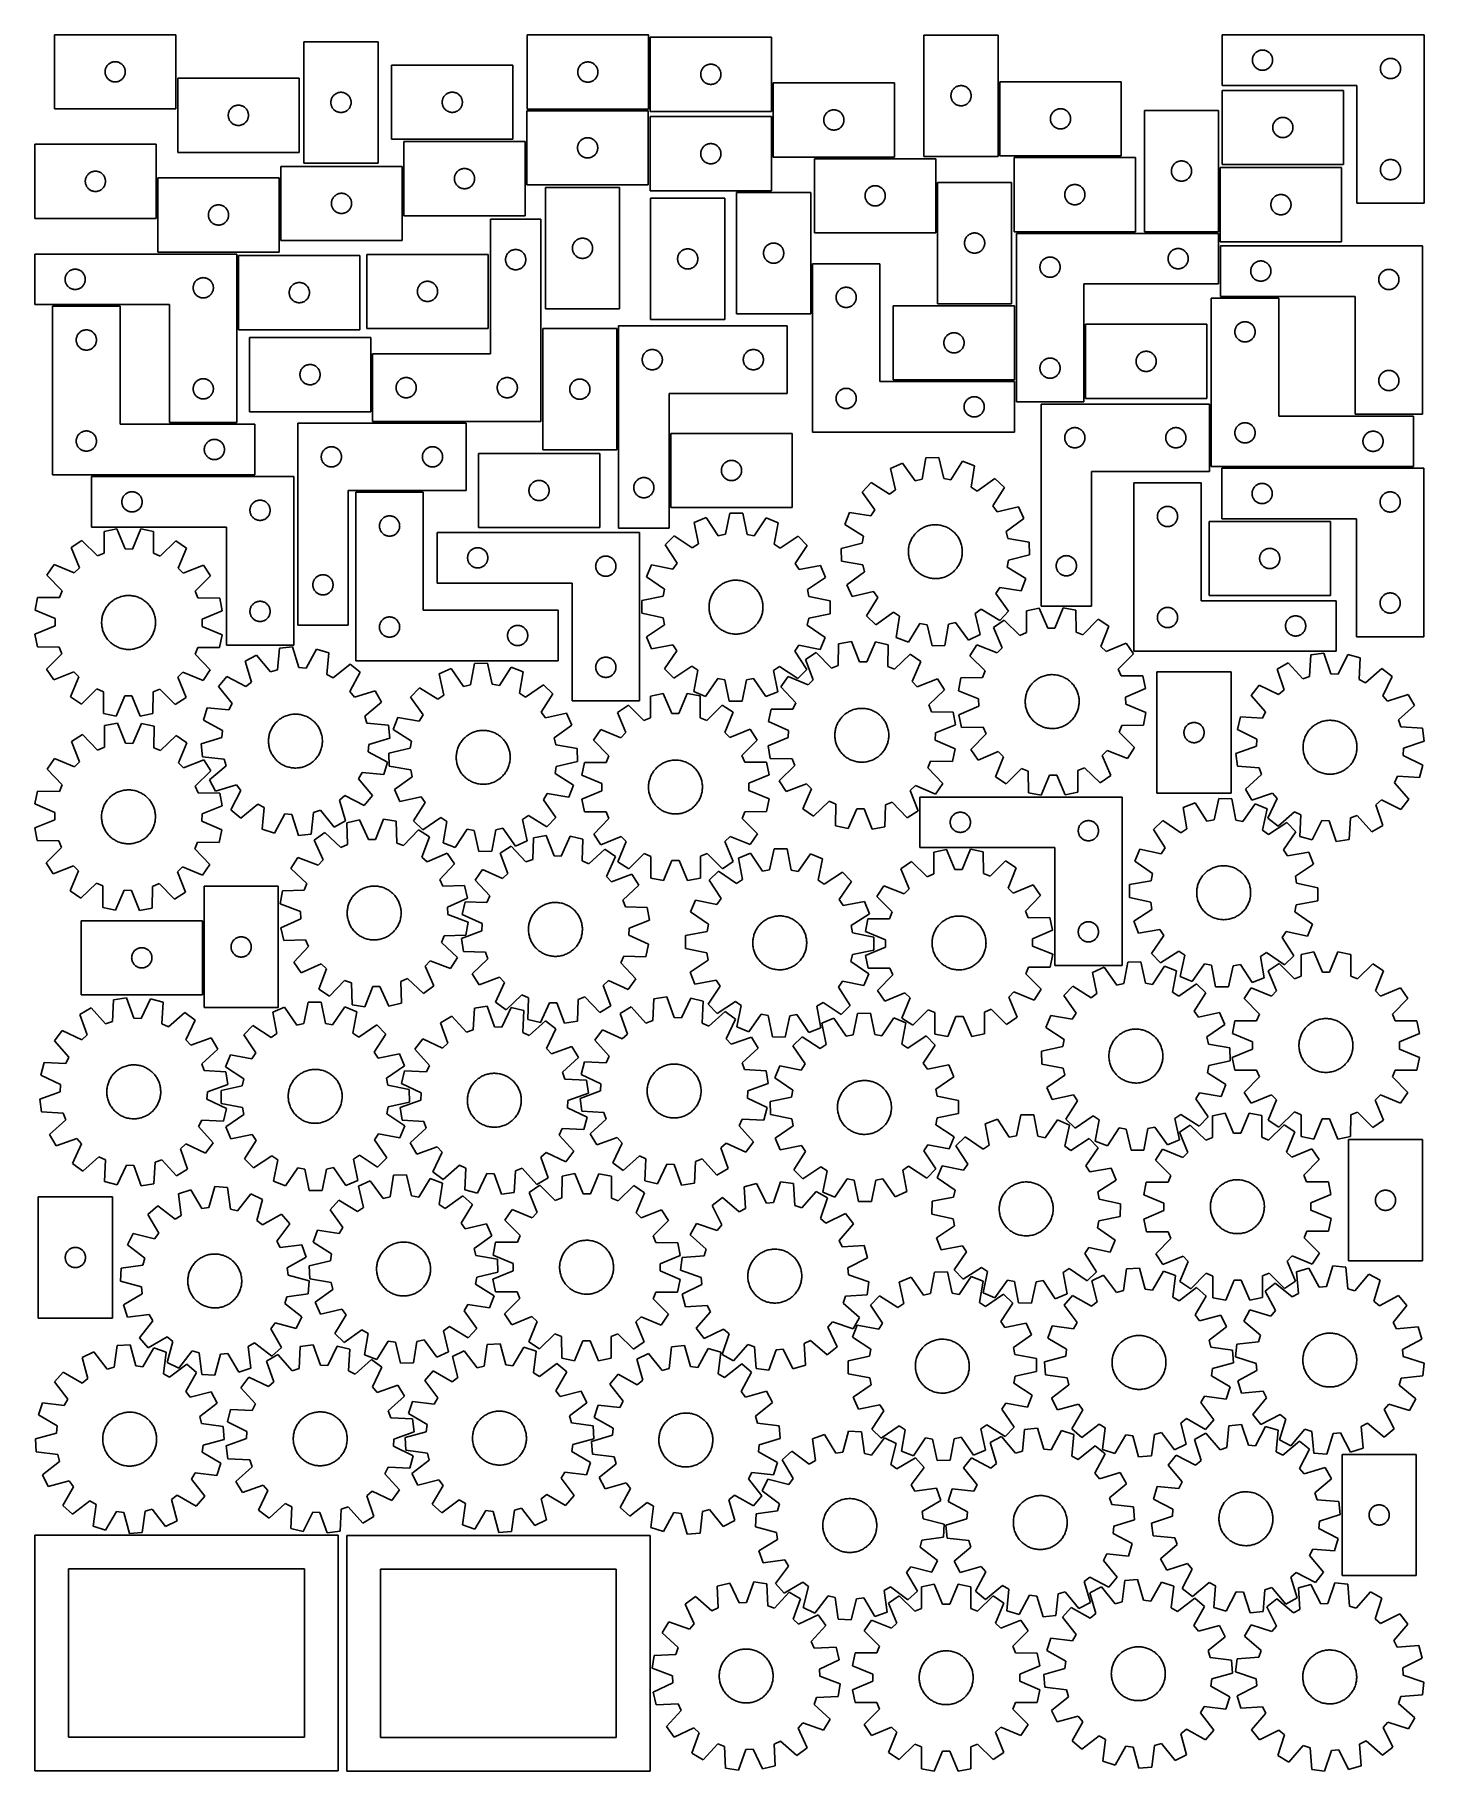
# Model space of a CAD drawing. Header units: millimetres. Extents: x 7 to 1243, y 7 to 1553.
import ezdxf

# ---------------------------------------------------------------- set-up
doc = ezdxf.new("R2010")
doc.units = ezdxf.units.MM
doc.layers.add('CUT', color=7, linetype='CONTINUOUS', true_color=0x000000)

msp = doc.modelspace()

# ---------------------------------------------------------------- linework, layer by layer
at = {"layer": 'CUT'}
for p, q in [((132.119231, 1552.909211), (24.119231, 1552.909211)), ((24.119231, 1552.909211), (24.119231, 1486.909211)), ((132.119231, 1486.909211), (132.119231, 1552.909211)), ((246.143884, 1546.63748), (246.143884, 1438.63748)), ((312.143884, 1546.63748), (246.143884, 1546.63748)), ((312.143884, 1438.63748), (312.143884, 1546.63748)), ((552.840665, 1552.682896), (444.840665, 1552.682896)), ((444.840665, 1552.682896), (444.840665, 1486.682896)), ((552.840665, 1486.682896), (552.840665, 1552.682896)), ((662.363066, 1550.67093), (554.363066, 1550.67093)), ((554.363066, 1550.67093), (554.363066, 1484.67093)), ((662.363066, 1484.67093), (662.363066, 1550.67093)), ((864.133879, 1552.603548), (798.133879, 1552.603548)), ((798.133879, 1552.603548), (798.133879, 1444.603548)), ((864.133879, 1444.603548), (864.133879, 1552.603548)), ((1243.488514, 1552.790318), (1063.488514, 1552.790318)), ((1063.488514, 1552.790318), (1063.488514, 1507.790318)), ((1243.488514, 1402.790318), (1243.488514, 1552.790318)), ((1090.507783, 1530.878946), (1090.56551, 1531.465054)), ((1090.56551, 1531.465054), (1090.661446, 1532.046131)), ((1090.661446, 1532.046131), (1090.795181, 1532.61969)), ((1090.795181, 1532.61969), (1090.966143, 1533.183273)), ((1090.966143, 1533.183273), (1091.173598, 1533.734469)), ((1091.173598, 1533.734469), (1091.416659, 1534.270916)), ((1091.416659, 1534.270916), (1091.694285, 1534.790318)), ((1091.694285, 1534.790318), (1092.005287, 1535.29045)), ((1092.005287, 1535.29045), (1092.348334, 1535.769171)), ((1092.348334, 1535.769171), (1092.721955, 1536.22443)), ((1092.721955, 1536.22443), (1093.124553, 1536.654279)), ((1093.124553, 1536.654279), (1093.554401, 1537.056876)), ((1093.554401, 1537.056876), (1094.009661, 1537.430498)), ((1094.009661, 1537.430498), (1094.488382, 1537.773545)), ((1094.488382, 1537.773545), (1094.988514, 1538.084547)), ((1094.988514, 1538.084547), (1095.507916, 1538.362173)), ((1095.507916, 1538.362173), (1096.044363, 1538.605234)), ((1096.044363, 1538.605234), (1096.595559, 1538.812689)), ((1096.595559, 1538.812689), (1097.159142, 1538.983651)), ((1097.159142, 1538.983651), (1097.732701, 1539.117386)), ((1097.732701, 1539.117386), (1098.313778, 1539.213322)), ((1098.313778, 1539.213322), (1098.899886, 1539.271048)), ((1098.899886, 1539.271048), (1099.488514, 1539.290318)), ((1099.488514, 1539.290318), (1100.077142, 1539.271048)), ((1100.077142, 1539.271048), (1100.663249, 1539.213322)), ((1100.663249, 1539.213322), (1101.244327, 1539.117386)), ((1101.244327, 1539.117386), (1101.817885, 1538.983651)), ((1101.817885, 1538.983651), (1102.381469, 1538.812689)), ((1102.381469, 1538.812689), (1102.932665, 1538.605234)), ((1102.932665, 1538.605234), (1103.469112, 1538.362173)), ((1103.469112, 1538.362173), (1103.988514, 1538.084547)), ((1103.988514, 1538.084547), (1104.488646, 1537.773545)), ((1104.488646, 1537.773545), (1104.967367, 1537.430498)), ((1104.967367, 1537.430498), (1105.422626, 1537.056876)), ((1105.422626, 1537.056876), (1105.852475, 1536.654279)), ((1105.852475, 1536.654279), (1106.255072, 1536.22443)), ((1106.255072, 1536.22443), (1106.628694, 1535.769171)), ((1106.628694, 1535.769171), (1106.97174, 1535.29045)), ((1106.97174, 1535.29045), (1107.282742, 1534.790318)), ((1107.282742, 1534.790318), (1107.560368, 1534.270916)), ((1107.560368, 1534.270916), (1107.80343, 1533.734469)), ((1107.80343, 1533.734469), (1108.010885, 1533.183273)), ((1108.010885, 1533.183273), (1108.181846, 1532.61969)), ((1108.181846, 1532.61969), (1108.315581, 1532.046131)), ((1108.315581, 1532.046131), (1108.411517, 1531.465054)), ((1108.411517, 1531.465054), (1108.469244, 1530.878946)), ((1209.507916, 1530.862173), (1210.044363, 1531.105234)), ((1210.044363, 1531.105234), (1210.595559, 1531.312689)), ((1210.595559, 1531.312689), (1211.159142, 1531.483651)), ((1211.159142, 1531.483651), (1211.732701, 1531.617386)), ((1211.732701, 1531.617386), (1212.313778, 1531.713322)), ((1212.313778, 1531.713322), (1212.899886, 1531.771048)), ((1212.899886, 1531.771048), (1213.488514, 1531.790318)), ((1213.488514, 1531.790318), (1214.077142, 1531.771048)), ((1214.077142, 1531.771048), (1214.663249, 1531.713322)), ((1214.663249, 1531.713322), (1215.244327, 1531.617386)), ((1215.244327, 1531.617386), (1215.817885, 1531.483651)), ((1215.817885, 1531.483651), (1216.381469, 1531.312689)), ((1216.381469, 1531.312689), (1216.932665, 1531.105234)), ((1216.932665, 1531.105234), (1217.469112, 1530.862173)), ((69.119231, 1519.909211), (69.138501, 1520.497839)), ((69.138501, 1519.320583), (69.119231, 1519.909211)), ((69.138501, 1520.497839), (69.196227, 1521.083947)), ((69.196227, 1518.734475), (69.138501, 1519.320583)), ((69.196227, 1521.083947), (69.292163, 1521.665024)), ((69.292163, 1518.153398), (69.196227, 1518.734475)), ((69.292163, 1521.665024), (69.425899, 1522.238583)), ((69.425899, 1517.57984), (69.292163, 1518.153398)), ((69.425899, 1522.238583), (69.59686, 1522.802166)), ((69.59686, 1517.016256), (69.425899, 1517.57984)), ((69.59686, 1522.802166), (69.804315, 1523.353362)), ((69.804315, 1516.46506), (69.59686, 1517.016256)), ((69.804315, 1523.353362), (70.047376, 1523.889809)), ((70.047376, 1515.928613), (69.804315, 1516.46506)), ((70.047376, 1523.889809), (70.325002, 1524.409211)), ((70.325002, 1515.409211), (70.047376, 1515.928613)), ((70.325002, 1524.409211), (70.636004, 1524.909343)), ((70.636004, 1524.909343), (70.979051, 1525.388064)), ((70.979051, 1525.388064), (71.352673, 1525.843323)), ((71.352673, 1525.843323), (71.75527, 1526.273172)), ((71.75527, 1526.273172), (72.185119, 1526.675769)), ((72.185119, 1526.675769), (72.640378, 1527.049391)), ((72.640378, 1527.049391), (73.119099, 1527.392438)), ((73.119099, 1527.392438), (73.619231, 1527.70344)), ((73.619231, 1527.70344), (74.138633, 1527.981066)), ((74.138633, 1527.981066), (74.67508, 1528.224127)), ((74.67508, 1528.224127), (75.226276, 1528.431582)), ((75.226276, 1528.431582), (75.78986, 1528.602544)), ((75.78986, 1528.602544), (76.363418, 1528.736279)), ((76.363418, 1528.736279), (76.944495, 1528.832215)), ((76.944495, 1528.832215), (77.530603, 1528.889941)), ((77.530603, 1528.889941), (78.119231, 1528.909211)), ((78.119231, 1528.909211), (78.707859, 1528.889941)), ((78.707859, 1528.889941), (79.293967, 1528.832215)), ((79.293967, 1528.832215), (79.875044, 1528.736279)), ((79.875044, 1528.736279), (80.448602, 1528.602544)), ((80.448602, 1528.602544), (81.012186, 1528.431582)), ((81.012186, 1528.431582), (81.563382, 1528.224127)), ((81.563382, 1528.224127), (82.099829, 1527.981066)), ((82.099829, 1527.981066), (82.619231, 1527.70344)), ((82.619231, 1527.70344), (83.119363, 1527.392438)), ((83.119363, 1527.392438), (83.598084, 1527.049391)), ((83.598084, 1527.049391), (84.053343, 1526.675769)), ((84.053343, 1526.675769), (84.483192, 1526.273172)), ((84.483192, 1526.273172), (84.885789, 1525.843323)), ((84.885789, 1525.843323), (85.259411, 1525.388064)), ((85.259411, 1525.388064), (85.602457, 1524.909343)), ((85.602457, 1524.909343), (85.91346, 1524.409211)), ((85.91346, 1524.409211), (86.191086, 1523.889809)), ((86.191086, 1515.928613), (85.91346, 1515.409211)), ((86.191086, 1523.889809), (86.434147, 1523.353362)), ((86.434147, 1516.46506), (86.191086, 1515.928613)), ((86.434147, 1523.353362), (86.641602, 1522.802166)), ((86.641602, 1517.016256), (86.434147, 1516.46506)), ((86.641602, 1522.802166), (86.812563, 1522.238583)), ((86.812563, 1517.57984), (86.641602, 1517.016256)), ((86.812563, 1522.238583), (86.946298, 1521.665024)), ((86.946298, 1518.153398), (86.812563, 1517.57984)), ((86.946298, 1521.665024), (87.042235, 1521.083947)), ((87.042235, 1518.734475), (86.946298, 1518.153398)), ((87.042235, 1521.083947), (87.099961, 1520.497839)), ((87.099961, 1519.320583), (87.042235, 1518.734475)), ((87.099961, 1520.497839), (87.119231, 1519.909211)), ((87.119231, 1519.909211), (87.099961, 1519.320583)), ((432.224944, 1525.766389), (324.224944, 1525.766389)), ((324.224944, 1525.766389), (324.224944, 1459.766389)), ((432.224944, 1459.766389), (432.224944, 1525.766389)), ((489.840665, 1519.682896), (489.859934, 1520.271524)), ((489.859934, 1519.094268), (489.840665, 1519.682896)), ((489.859934, 1520.271524), (489.917661, 1520.857632)), ((489.917661, 1518.50816), (489.859934, 1519.094268)), ((489.917661, 1520.857632), (490.013597, 1521.438709)), ((490.013597, 1517.927083), (489.917661, 1518.50816)), ((490.013597, 1521.438709), (490.147332, 1522.012267)), ((490.147332, 1517.353524), (490.013597, 1517.927083)), ((490.147332, 1522.012267), (490.318294, 1522.575851)), ((490.318294, 1516.789941), (490.147332, 1517.353524)), ((490.318294, 1522.575851), (490.525749, 1523.127047)), ((490.525749, 1516.238745), (490.318294, 1516.789941)), ((490.525749, 1523.127047), (490.76881, 1523.663494)), ((490.76881, 1515.702298), (490.525749, 1516.238745)), ((490.76881, 1523.663494), (491.046436, 1524.182896)), ((491.046436, 1515.182896), (490.76881, 1515.702298)), ((491.046436, 1524.182896), (491.357438, 1524.683028)), ((491.357438, 1524.683028), (491.700485, 1525.161749)), ((491.700485, 1525.161749), (492.074106, 1525.617008)), ((492.074106, 1525.617008), (492.476704, 1526.046857)), ((492.476704, 1526.046857), (492.906552, 1526.449454)), ((492.906552, 1526.449454), (493.361812, 1526.823076)), ((493.361812, 1526.823076), (493.840533, 1527.166122)), ((493.840533, 1527.166122), (494.340665, 1527.477124)), ((494.340665, 1527.477124), (494.860066, 1527.75475)), ((494.860066, 1527.75475), (495.396514, 1527.997812)), ((495.396514, 1527.997812), (495.947709, 1528.205267)), ((495.947709, 1528.205267), (496.511293, 1528.376228)), ((496.511293, 1528.376228), (497.084852, 1528.509963)), ((497.084852, 1528.509963), (497.665929, 1528.6059)), ((497.665929, 1528.6059), (498.252037, 1528.663626)), ((498.252037, 1528.663626), (498.840665, 1528.682896)), ((498.840665, 1528.682896), (499.429293, 1528.663626)), ((499.429293, 1528.663626), (500.0154, 1528.6059)), ((500.0154, 1528.6059), (500.596478, 1528.509963)), ((500.596478, 1528.509963), (501.170036, 1528.376228)), ((501.170036, 1528.376228), (501.73362, 1528.205267)), ((501.73362, 1528.205267), (502.284816, 1527.997812)), ((502.284816, 1527.997812), (502.821263, 1527.75475)), ((502.821263, 1527.75475), (503.340665, 1527.477124)), ((503.340665, 1527.477124), (503.840797, 1527.166122)), ((503.840797, 1527.166122), (504.319518, 1526.823076)), ((504.319518, 1526.823076), (504.774777, 1526.449454)), ((504.774777, 1526.449454), (505.204626, 1526.046857)), ((505.204626, 1526.046857), (505.607223, 1525.617008)), ((505.607223, 1525.617008), (505.980845, 1525.161749)), ((505.980845, 1525.161749), (506.323891, 1524.683028)), ((506.323891, 1524.683028), (506.634893, 1524.182896)), ((506.634893, 1524.182896), (506.912519, 1523.663494)), ((506.912519, 1515.702298), (506.634893, 1515.182896)), ((506.912519, 1523.663494), (507.15558, 1523.127047)), ((507.15558, 1516.238745), (506.912519, 1515.702298)), ((507.15558, 1523.127047), (507.363036, 1522.575851)), ((507.363036, 1516.789941), (507.15558, 1516.238745)), ((507.363036, 1522.575851), (507.533997, 1522.012267)), ((507.533997, 1517.353524), (507.363036, 1516.789941)), ((507.533997, 1522.012267), (507.667732, 1521.438709)), ((507.667732, 1517.927083), (507.533997, 1517.353524)), ((507.667732, 1521.438709), (507.763668, 1520.857632)), ((507.763668, 1518.50816), (507.667732, 1517.927083)), ((507.763668, 1520.857632), (507.821395, 1520.271524)), ((507.821395, 1519.094268), (507.763668, 1518.50816)), ((507.821395, 1520.271524), (507.840665, 1519.682896)), ((507.840665, 1519.682896), (507.821395, 1519.094268)), ((599.363066, 1517.67093), (599.382336, 1518.259558)), ((599.382336, 1517.082302), (599.363066, 1517.67093)), ((599.382336, 1518.259558), (599.440063, 1518.845666)), ((599.440063, 1516.496194), (599.382336, 1517.082302)), ((599.440063, 1518.845666), (599.535999, 1519.426743)), ((599.535999, 1515.915117), (599.440063, 1516.496194)), ((599.535999, 1519.426743), (599.669734, 1520.000301)), ((599.669734, 1515.341559), (599.535999, 1515.915117)), ((599.669734, 1520.000301), (599.840695, 1520.563885)), ((599.840695, 1520.563885), (600.048151, 1521.115081)), ((600.048151, 1521.115081), (600.291212, 1521.651528)), ((600.291212, 1521.651528), (600.568838, 1522.17093)), ((600.568838, 1522.17093), (600.87984, 1522.671062)), ((600.87984, 1522.671062), (601.222886, 1523.149783)), ((601.222886, 1523.149783), (601.596508, 1523.605042)), ((601.596508, 1523.605042), (601.999105, 1524.034891)), ((601.999105, 1524.034891), (602.428954, 1524.437488)), ((602.428954, 1524.437488), (602.884214, 1524.81111)), ((602.884214, 1524.81111), (603.362934, 1525.154156)), ((603.362934, 1525.154156), (603.863066, 1525.465159)), ((603.863066, 1525.465159), (604.382468, 1525.742785)), ((604.382468, 1525.742785), (604.918916, 1525.985846)), ((604.918916, 1525.985846), (605.470111, 1526.193301)), ((605.470111, 1526.193301), (606.033695, 1526.364262)), ((606.033695, 1526.364262), (606.607254, 1526.497997)), ((606.607254, 1526.497997), (607.188331, 1526.593934)), ((607.188331, 1526.593934), (607.774438, 1526.65166)), ((607.774438, 1526.65166), (608.363066, 1526.67093)), ((608.363066, 1526.67093), (608.951695, 1526.65166)), ((608.951695, 1526.65166), (609.537802, 1526.593934)), ((609.537802, 1526.593934), (610.118879, 1526.497997)), ((610.118879, 1526.497997), (610.692438, 1526.364262)), ((610.692438, 1526.364262), (611.256022, 1526.193301)), ((611.256022, 1526.193301), (611.807217, 1525.985846)), ((611.807217, 1525.985846), (612.343665, 1525.742785)), ((612.343665, 1525.742785), (612.863066, 1525.465159)), ((612.863066, 1525.465159), (613.363199, 1525.154156)), ((613.363199, 1525.154156), (613.841919, 1524.81111)), ((613.841919, 1524.81111), (614.297179, 1524.437488)), ((614.297179, 1524.437488), (614.727027, 1524.034891)), ((614.727027, 1524.034891), (615.129625, 1523.605042)), ((615.129625, 1523.605042), (615.503246, 1523.149783)), ((615.503246, 1523.149783), (615.846293, 1522.671062)), ((615.846293, 1522.671062), (616.157295, 1522.17093)), ((616.157295, 1522.17093), (616.434921, 1521.651528)), ((616.434921, 1521.651528), (616.677982, 1521.115081)), ((616.677982, 1521.115081), (616.885438, 1520.563885)), ((616.885438, 1520.563885), (617.056399, 1520.000301)), ((617.056399, 1520.000301), (617.190134, 1519.426743)), ((617.190134, 1515.915117), (617.056399, 1515.341559)), ((617.190134, 1519.426743), (617.28607, 1518.845666)), ((617.28607, 1516.496194), (617.190134, 1515.915117)), ((617.28607, 1518.845666), (617.343797, 1518.259558)), ((617.343797, 1517.082302), (617.28607, 1516.496194)), ((617.343797, 1518.259558), (617.363066, 1517.67093)), ((617.363066, 1517.67093), (617.343797, 1517.082302)), ((1090.488514, 1530.290318), (1090.507783, 1530.878946)), ((1090.507783, 1529.70169), (1090.488514, 1530.290318)), ((1090.56551, 1529.115582), (1090.507783, 1529.70169)), ((1090.661446, 1528.534505), (1090.56551, 1529.115582)), ((1090.795181, 1527.960947), (1090.661446, 1528.534505)), ((1090.966143, 1527.397363), (1090.795181, 1527.960947)), ((1091.173598, 1526.846167), (1090.966143, 1527.397363)), ((1091.416659, 1526.30972), (1091.173598, 1526.846167)), ((1091.694285, 1525.790318), (1091.416659, 1526.30972)), ((1092.005287, 1525.290186), (1091.694285, 1525.790318)), ((1092.348334, 1524.811465), (1092.005287, 1525.290186)), ((1092.721955, 1524.356206), (1092.348334, 1524.811465)), ((1093.124553, 1523.926357), (1092.721955, 1524.356206)), ((1093.554401, 1523.52376), (1093.124553, 1523.926357)), ((1094.009661, 1523.150138), (1093.554401, 1523.52376)), ((1094.488382, 1522.807092), (1094.009661, 1523.150138)), ((1094.988514, 1522.496089), (1094.488382, 1522.807092)), ((1095.507916, 1522.218463), (1094.988514, 1522.496089)), ((1096.044363, 1521.975402), (1095.507916, 1522.218463)), ((1096.595559, 1521.767947), (1096.044363, 1521.975402)), ((1097.159142, 1521.596986), (1096.595559, 1521.767947)), ((1097.732701, 1521.463251), (1097.159142, 1521.596986)), ((1098.313778, 1521.367314), (1097.732701, 1521.463251)), ((1098.899886, 1521.309588), (1098.313778, 1521.367314)), ((1099.488514, 1521.290318), (1098.899886, 1521.309588)), ((1100.077142, 1521.309588), (1099.488514, 1521.290318)), ((1100.663249, 1521.367314), (1100.077142, 1521.309588)), ((1101.244327, 1521.463251), (1100.663249, 1521.367314)), ((1101.817885, 1521.596986), (1101.244327, 1521.463251)), ((1102.381469, 1521.767947), (1101.817885, 1521.596986)), ((1102.932665, 1521.975402), (1102.381469, 1521.767947)), ((1103.469112, 1522.218463), (1102.932665, 1521.975402)), ((1103.988514, 1522.496089), (1103.469112, 1522.218463)), ((1104.488646, 1522.807092), (1103.988514, 1522.496089)), ((1104.967367, 1523.150138), (1104.488646, 1522.807092)), ((1105.422626, 1523.52376), (1104.967367, 1523.150138)), ((1105.852475, 1523.926357), (1105.422626, 1523.52376)), ((1106.255072, 1524.356206), (1105.852475, 1523.926357)), ((1106.628694, 1524.811465), (1106.255072, 1524.356206)), ((1106.97174, 1525.290186), (1106.628694, 1524.811465)), ((1107.282742, 1525.790318), (1106.97174, 1525.290186)), ((1107.560368, 1526.30972), (1107.282742, 1525.790318)), ((1107.80343, 1526.846167), (1107.560368, 1526.30972)), ((1108.010885, 1527.397363), (1107.80343, 1526.846167)), ((1108.181846, 1527.960947), (1108.010885, 1527.397363)), ((1108.315581, 1528.534505), (1108.181846, 1527.960947)), ((1108.411517, 1529.115582), (1108.315581, 1528.534505)), ((1108.469244, 1529.70169), (1108.411517, 1529.115582)), ((1108.469244, 1530.878946), (1108.488514, 1530.290318)), ((1108.488514, 1530.290318), (1108.469244, 1529.70169)), ((1204.488514, 1522.790318), (1204.507783, 1523.378946)), ((1204.507783, 1522.20169), (1204.488514, 1522.790318)), ((1204.507783, 1523.378946), (1204.56551, 1523.965054)), ((1204.56551, 1521.615582), (1204.507783, 1522.20169)), ((1204.56551, 1523.965054), (1204.661446, 1524.546131)), ((1204.661446, 1521.034505), (1204.56551, 1521.615582)), ((1204.661446, 1524.546131), (1204.795181, 1525.11969)), ((1204.795181, 1520.460947), (1204.661446, 1521.034505)), ((1204.795181, 1525.11969), (1204.966143, 1525.683273)), ((1204.966143, 1519.897363), (1204.795181, 1520.460947)), ((1204.966143, 1525.683273), (1205.173598, 1526.234469)), ((1205.173598, 1519.346167), (1204.966143, 1519.897363)), ((1205.173598, 1526.234469), (1205.416659, 1526.770916)), ((1205.416659, 1518.80972), (1205.173598, 1519.346167)), ((1205.416659, 1526.770916), (1205.694285, 1527.290318)), ((1205.694285, 1518.290318), (1205.416659, 1518.80972)), ((1205.694285, 1527.290318), (1206.005287, 1527.79045)), ((1206.005287, 1517.790186), (1205.694285, 1518.290318)), ((1206.005287, 1527.79045), (1206.348334, 1528.269171)), ((1206.348334, 1517.311465), (1206.005287, 1517.790186)), ((1206.348334, 1528.269171), (1206.721955, 1528.72443)), ((1206.721955, 1516.856206), (1206.348334, 1517.311465)), ((1206.721955, 1528.72443), (1207.124553, 1529.154279)), ((1207.124553, 1516.426357), (1206.721955, 1516.856206)), ((1207.124553, 1529.154279), (1207.554401, 1529.556876)), ((1207.554401, 1516.02376), (1207.124553, 1516.426357)), ((1207.554401, 1529.556876), (1208.009661, 1529.930498)), ((1208.009661, 1515.650138), (1207.554401, 1516.02376)), ((1208.009661, 1529.930498), (1208.488382, 1530.273545)), ((1208.488382, 1515.307092), (1208.009661, 1515.650138)), ((1208.488382, 1530.273545), (1208.988514, 1530.584547)), ((1208.988514, 1530.584547), (1209.507916, 1530.862173)), ((1217.469112, 1530.862173), (1217.988514, 1530.584547)), ((1217.988514, 1530.584547), (1218.488646, 1530.273545)), ((1218.488646, 1530.273545), (1218.967367, 1529.930498)), ((1218.967367, 1515.650138), (1218.488646, 1515.307092)), ((1218.967367, 1529.930498), (1219.422626, 1529.556876)), ((1219.422626, 1516.02376), (1218.967367, 1515.650138)), ((1219.422626, 1529.556876), (1219.852475, 1529.154279)), ((1219.852475, 1516.426357), (1219.422626, 1516.02376)), ((1219.852475, 1529.154279), (1220.255072, 1528.72443)), ((1220.255072, 1516.856206), (1219.852475, 1516.426357)), ((1220.255072, 1528.72443), (1220.628694, 1528.269171)), ((1220.628694, 1517.311465), (1220.255072, 1516.856206)), ((1220.628694, 1528.269171), (1220.97174, 1527.79045)), ((1220.97174, 1517.790186), (1220.628694, 1517.311465)), ((1220.97174, 1527.79045), (1221.282742, 1527.290318)), ((1221.282742, 1518.290318), (1220.97174, 1517.790186)), ((1221.282742, 1527.290318), (1221.560368, 1526.770916)), ((1221.560368, 1518.80972), (1221.282742, 1518.290318)), ((1221.560368, 1526.770916), (1221.80343, 1526.234469)), ((1221.80343, 1519.346167), (1221.560368, 1518.80972)), ((1221.80343, 1526.234469), (1222.010885, 1525.683273)), ((1222.010885, 1519.897363), (1221.80343, 1519.346167)), ((1222.010885, 1525.683273), (1222.181846, 1525.11969)), ((1222.181846, 1520.460947), (1222.010885, 1519.897363)), ((1222.181846, 1525.11969), (1222.315581, 1524.546131)), ((1222.315581, 1521.034505), (1222.181846, 1520.460947)), ((1222.315581, 1524.546131), (1222.411517, 1523.965054)), ((1222.411517, 1521.615582), (1222.315581, 1521.034505)), ((1222.411517, 1523.965054), (1222.469244, 1523.378946)), ((1222.469244, 1522.20169), (1222.411517, 1521.615582)), ((1222.469244, 1523.378946), (1222.488514, 1522.790318)), ((1222.488514, 1522.790318), (1222.469244, 1522.20169)), ((70.636004, 1514.909079), (70.325002, 1515.409211)), ((70.979051, 1514.430358), (70.636004, 1514.909079)), ((71.352673, 1513.975099), (70.979051, 1514.430358)), ((71.75527, 1513.54525), (71.352673, 1513.975099)), ((72.185119, 1513.142653), (71.75527, 1513.54525)), ((72.640378, 1512.769031), (72.185119, 1513.142653)), ((73.119099, 1512.425985), (72.640378, 1512.769031)), ((73.619231, 1512.114983), (73.119099, 1512.425985)), ((74.138633, 1511.837356), (73.619231, 1512.114983)), ((74.67508, 1511.594295), (74.138633, 1511.837356)), ((75.226276, 1511.38684), (74.67508, 1511.594295)), ((75.78986, 1511.215879), (75.226276, 1511.38684)), ((76.363418, 1511.082144), (75.78986, 1511.215879)), ((76.944495, 1510.986207), (76.363418, 1511.082144)), ((77.530603, 1510.928481), (76.944495, 1510.986207)), ((78.119231, 1510.909211), (77.530603, 1510.928481)), ((78.707859, 1510.928481), (78.119231, 1510.909211)), ((79.293967, 1510.986207), (78.707859, 1510.928481)), ((79.875044, 1511.082144), (79.293967, 1510.986207)), ((80.448602, 1511.215879), (79.875044, 1511.082144)), ((81.012186, 1511.38684), (80.448602, 1511.215879)), ((81.563382, 1511.594295), (81.012186, 1511.38684)), ((82.099829, 1511.837356), (81.563382, 1511.594295)), ((82.619231, 1512.114983), (82.099829, 1511.837356)), ((83.119363, 1512.425985), (82.619231, 1512.114983)), ((83.598084, 1512.769031), (83.119363, 1512.425985)), ((84.053343, 1513.142653), (83.598084, 1512.769031)), ((84.483192, 1513.54525), (84.053343, 1513.142653)), ((84.885789, 1513.975099), (84.483192, 1513.54525)), ((85.259411, 1514.430358), (84.885789, 1513.975099)), ((85.602457, 1514.909079), (85.259411, 1514.430358)), ((85.91346, 1515.409211), (85.602457, 1514.909079)), ((241.789519, 1514.143586), (133.789519, 1514.143586)), ((133.789519, 1514.143586), (133.789519, 1448.143586)), ((241.789519, 1448.143586), (241.789519, 1514.143586)), ((273.665031, 1499.77766), (274.143752, 1500.120707)), ((274.143752, 1500.120707), (274.643884, 1500.431709)), ((274.643884, 1500.431709), (275.163286, 1500.709335)), ((275.163286, 1500.709335), (275.699733, 1500.952396)), ((275.699733, 1500.952396), (276.250929, 1501.159852)), ((276.250929, 1501.159852), (276.814513, 1501.330813)), ((276.814513, 1501.330813), (277.388071, 1501.464548)), ((277.388071, 1501.464548), (277.969148, 1501.560484)), ((277.969148, 1501.560484), (278.555256, 1501.618211)), ((278.555256, 1501.618211), (279.143884, 1501.63748)), ((279.143884, 1501.63748), (279.732512, 1501.618211)), ((279.732512, 1501.618211), (280.31862, 1501.560484)), ((280.31862, 1501.560484), (280.899697, 1501.464548)), ((280.899697, 1501.464548), (281.473255, 1501.330813)), ((281.473255, 1501.330813), (282.036839, 1501.159852)), ((282.036839, 1501.159852), (282.588035, 1500.952396)), ((282.588035, 1500.952396), (283.124482, 1500.709335)), ((283.124482, 1500.709335), (283.643884, 1500.431709)), ((283.643884, 1500.431709), (284.144016, 1500.120707)), ((284.144016, 1500.120707), (284.622737, 1499.77766)), ((372.746091, 1499.906569), (373.224812, 1500.249615)), ((373.224812, 1500.249615), (373.724944, 1500.560618)), ((373.724944, 1500.560618), (374.244346, 1500.838244)), ((374.244346, 1500.838244), (374.780793, 1501.081305)), ((374.780793, 1501.081305), (375.331989, 1501.28876)), ((375.331989, 1501.28876), (375.895572, 1501.459721)), ((375.895572, 1501.459721), (376.469131, 1501.593456)), ((376.469131, 1501.593456), (377.050208, 1501.689393)), ((377.050208, 1501.689393), (377.636316, 1501.747119)), ((377.636316, 1501.747119), (378.224944, 1501.766389)), ((378.224944, 1501.766389), (378.813572, 1501.747119)), ((378.813572, 1501.747119), (379.39968, 1501.689393)), ((379.39968, 1501.689393), (379.980757, 1501.593456)), ((379.980757, 1501.593456), (380.554315, 1501.459721)), ((380.554315, 1501.459721), (381.117899, 1501.28876)), ((381.117899, 1501.28876), (381.669095, 1501.081305)), ((381.669095, 1501.081305), (382.205542, 1500.838244)), ((382.205542, 1500.838244), (382.724944, 1500.560618)), ((382.724944, 1500.560618), (383.225076, 1500.249615)), ((383.225076, 1500.249615), (383.703797, 1499.906569)), ((491.357438, 1514.682764), (491.046436, 1515.182896)), ((491.700485, 1514.204043), (491.357438, 1514.682764)), ((492.074106, 1513.748783), (491.700485, 1514.204043)), ((492.476704, 1513.318935), (492.074106, 1513.748783)), ((492.906552, 1512.916338), (492.476704, 1513.318935)), ((493.361812, 1512.542716), (492.906552, 1512.916338)), ((493.840533, 1512.199669), (493.361812, 1512.542716)), ((494.340665, 1511.888667), (493.840533, 1512.199669)), ((494.860066, 1511.611041), (494.340665, 1511.888667)), ((495.396514, 1511.36798), (494.860066, 1511.611041)), ((495.947709, 1511.160525), (495.396514, 1511.36798)), ((496.511293, 1510.989563), (495.947709, 1511.160525)), ((497.084852, 1510.855828), (496.511293, 1510.989563)), ((497.665929, 1510.759892), (497.084852, 1510.855828)), ((498.252037, 1510.702165), (497.665929, 1510.759892)), ((498.840665, 1510.682896), (498.252037, 1510.702165)), ((499.429293, 1510.702165), (498.840665, 1510.682896)), ((500.0154, 1510.759892), (499.429293, 1510.702165)), ((500.596478, 1510.855828), (500.0154, 1510.759892)), ((501.170036, 1510.989563), (500.596478, 1510.855828)), ((501.73362, 1511.160525), (501.170036, 1510.989563)), ((502.284816, 1511.36798), (501.73362, 1511.160525)), ((502.821263, 1511.611041), (502.284816, 1511.36798)), ((503.340665, 1511.888667), (502.821263, 1511.611041)), ((503.840797, 1512.199669), (503.340665, 1511.888667)), ((504.319518, 1512.542716), (503.840797, 1512.199669)), ((504.774777, 1512.916338), (504.319518, 1512.542716)), ((505.204626, 1513.318935), (504.774777, 1512.916338)), ((505.607223, 1513.748783), (505.204626, 1513.318935)), ((505.980845, 1514.204043), (505.607223, 1513.748783)), ((506.323891, 1514.682764), (505.980845, 1514.204043)), ((506.634893, 1515.182896), (506.323891, 1514.682764)), ((599.840695, 1514.777975), (599.669734, 1515.341559)), ((600.048151, 1514.226779), (599.840695, 1514.777975)), ((600.291212, 1513.690332), (600.048151, 1514.226779)), ((600.568838, 1513.17093), (600.291212, 1513.690332)), ((600.87984, 1512.670798), (600.568838, 1513.17093)), ((601.222886, 1512.192077), (600.87984, 1512.670798)), ((601.596508, 1511.736818), (601.222886, 1512.192077)), ((601.999105, 1511.306969), (601.596508, 1511.736818)), ((602.428954, 1510.904372), (601.999105, 1511.306969)), ((602.884214, 1510.53075), (602.428954, 1510.904372)), ((603.362934, 1510.187703), (602.884214, 1510.53075)), ((603.863066, 1509.876701), (603.362934, 1510.187703)), ((604.382468, 1509.599075), (603.863066, 1509.876701)), ((604.918916, 1509.356014), (604.382468, 1509.599075)), ((605.470111, 1509.148559), (604.918916, 1509.356014)), ((606.033695, 1508.977597), (605.470111, 1509.148559)), ((606.607254, 1508.843862), (606.033695, 1508.977597)), ((607.188331, 1508.747926), (606.607254, 1508.843862)), ((607.774438, 1508.6902), (607.188331, 1508.747926)), ((608.363066, 1508.67093), (607.774438, 1508.6902)), ((608.951695, 1508.6902), (608.363066, 1508.67093)), ((609.537802, 1508.747926), (608.951695, 1508.6902)), ((610.118879, 1508.843862), (609.537802, 1508.747926)), ((610.692438, 1508.977597), (610.118879, 1508.843862)), ((611.256022, 1509.148559), (610.692438, 1508.977597)), ((611.807217, 1509.356014), (611.256022, 1509.148559)), ((612.343665, 1509.599075), (611.807217, 1509.356014)), ((612.863066, 1509.876701), (612.343665, 1509.599075)), ((613.363199, 1510.187703), (612.863066, 1509.876701)), ((613.841919, 1510.53075), (613.363199, 1510.187703)), ((614.297179, 1510.904372), (613.841919, 1510.53075)), ((614.727027, 1511.306969), (614.297179, 1510.904372)), ((615.129625, 1511.736818), (614.727027, 1511.306969)), ((615.503246, 1512.192077), (615.129625, 1511.736818)), ((615.846293, 1512.670798), (615.503246, 1512.192077)), ((616.157295, 1513.17093), (615.846293, 1512.670798)), ((616.434921, 1513.690332), (616.157295, 1513.17093)), ((616.677982, 1514.226779), (616.434921, 1513.690332)), ((616.885438, 1514.777975), (616.677982, 1514.226779)), ((617.056399, 1515.341559), (616.885438, 1514.777975)), ((771.905181, 1510.010774), (663.905181, 1510.010774)), ((663.905181, 1510.010774), (663.905181, 1444.010774)), ((771.905181, 1444.010774), (771.905181, 1510.010774)), ((822.210875, 1499.778283), (822.306811, 1500.359361)), ((822.306811, 1500.359361), (822.440547, 1500.932919)), ((822.440547, 1500.932919), (822.611508, 1501.496503)), ((822.611508, 1501.496503), (822.818963, 1502.047699)), ((822.818963, 1502.047699), (823.062024, 1502.584146)), ((823.062024, 1502.584146), (823.33965, 1503.103548)), ((823.33965, 1503.103548), (823.650653, 1503.60368)), ((823.650653, 1503.60368), (823.993699, 1504.082401)), ((823.993699, 1504.082401), (824.367321, 1504.53766)), ((824.367321, 1504.53766), (824.769918, 1504.967509)), ((824.769918, 1504.967509), (825.199767, 1505.370106)), ((825.199767, 1505.370106), (825.655026, 1505.743728)), ((825.655026, 1505.743728), (826.133747, 1506.086774)), ((826.133747, 1506.086774), (826.633879, 1506.397776)), ((826.633879, 1506.397776), (827.153281, 1506.675402)), ((827.153281, 1506.675402), (827.689728, 1506.918464)), ((827.689728, 1506.918464), (828.240924, 1507.125919)), ((828.240924, 1507.125919), (828.804508, 1507.29688)), ((828.804508, 1507.29688), (829.378066, 1507.430615)), ((829.378066, 1507.430615), (829.959143, 1507.526551)), ((829.959143, 1507.526551), (830.545251, 1507.584278)), ((830.545251, 1507.584278), (831.133879, 1507.603548)), ((831.133879, 1507.603548), (831.722507, 1507.584278)), ((831.722507, 1507.584278), (832.308615, 1507.526551)), ((832.308615, 1507.526551), (832.889692, 1507.430615)), ((832.889692, 1507.430615), (833.46325, 1507.29688)), ((833.46325, 1507.29688), (834.026834, 1507.125919)), ((834.026834, 1507.125919), (834.57803, 1506.918464)), ((834.57803, 1506.918464), (835.114477, 1506.675402)), ((835.114477, 1506.675402), (835.633879, 1506.397776)), ((835.633879, 1506.397776), (836.134011, 1506.086774)), ((836.134011, 1506.086774), (836.612732, 1505.743728)), ((836.612732, 1505.743728), (837.067991, 1505.370106)), ((837.067991, 1505.370106), (837.49784, 1504.967509)), ((837.49784, 1504.967509), (837.900437, 1504.53766)), ((837.900437, 1504.53766), (838.274059, 1504.082401)), ((838.274059, 1504.082401), (838.617106, 1503.60368)), ((838.617106, 1503.60368), (838.928108, 1503.103548)), ((838.928108, 1503.103548), (839.205734, 1502.584146)), ((839.205734, 1502.584146), (839.448795, 1502.047699)), ((839.448795, 1502.047699), (839.65625, 1501.496503)), ((839.65625, 1501.496503), (839.827211, 1500.932919)), ((839.827211, 1500.932919), (839.960947, 1500.359361)), ((839.960947, 1500.359361), (840.056883, 1499.778283)), ((973.710904, 1511.019077), (865.710904, 1511.019077)), ((865.710904, 1511.019077), (865.710904, 1445.019077)), ((973.710904, 1445.019077), (973.710904, 1511.019077)), ((1063.488514, 1507.790318), (1183.488514, 1507.790318)), ((1171.595092, 1503.297395), (1063.595092, 1503.297395)), ((1063.595092, 1503.297395), (1063.595092, 1437.297395)), ((1171.595092, 1437.297395), (1171.595092, 1503.297395)), ((1183.488514, 1507.790318), (1183.488514, 1402.790318)), ((1208.988514, 1514.996089), (1208.488382, 1515.307092)), ((1209.507916, 1514.718463), (1208.988514, 1514.996089)), ((1210.044363, 1514.475402), (1209.507916, 1514.718463)), ((1210.595559, 1514.267947), (1210.044363, 1514.475402)), ((1211.159142, 1514.096986), (1210.595559, 1514.267947)), ((1211.732701, 1513.963251), (1211.159142, 1514.096986)), ((1212.313778, 1513.867314), (1211.732701, 1513.963251)), ((1212.899886, 1513.809588), (1212.313778, 1513.867314)), ((1213.488514, 1513.790318), (1212.899886, 1513.809588)), ((1214.077142, 1513.809588), (1213.488514, 1513.790318)), ((1214.663249, 1513.867314), (1214.077142, 1513.809588)), ((1215.244327, 1513.963251), (1214.663249, 1513.867314)), ((1215.817885, 1514.096986), (1215.244327, 1513.963251)), ((1216.381469, 1514.267947), (1215.817885, 1514.096986)), ((1216.932665, 1514.475402), (1216.381469, 1514.267947)), ((1217.469112, 1514.718463), (1216.932665, 1514.475402)), ((1217.988514, 1514.996089), (1217.469112, 1514.718463)), ((1218.488646, 1515.307092), (1217.988514, 1514.996089)), ((24.119231, 1486.909211), (132.119231, 1486.909211)), ((179.267148, 1484.036541), (179.474603, 1484.587737)), ((179.474603, 1484.587737), (179.717664, 1485.124184)), ((179.717664, 1485.124184), (179.99529, 1485.643586)), ((179.99529, 1485.643586), (180.306293, 1486.143718)), ((180.306293, 1486.143718), (180.649339, 1486.622439)), ((180.649339, 1486.622439), (181.022961, 1487.077698)), ((181.022961, 1487.077698), (181.425558, 1487.507547)), ((181.425558, 1487.507547), (181.855407, 1487.910144)), ((181.855407, 1487.910144), (182.310666, 1488.283766)), ((182.310666, 1488.283766), (182.789387, 1488.626813)), ((182.789387, 1488.626813), (183.289519, 1488.937815)), ((183.289519, 1488.937815), (183.808921, 1489.215441)), ((183.808921, 1489.215441), (184.345368, 1489.458502)), ((184.345368, 1489.458502), (184.896564, 1489.665957)), ((184.896564, 1489.665957), (185.460148, 1489.836919)), ((185.460148, 1489.836919), (186.033706, 1489.970654)), ((186.033706, 1489.970654), (186.614783, 1490.06659)), ((186.614783, 1490.06659), (187.200891, 1490.124316)), ((187.200891, 1490.124316), (187.789519, 1490.143586)), ((187.789519, 1490.143586), (188.378147, 1490.124316)), ((188.378147, 1490.124316), (188.964255, 1490.06659)), ((188.964255, 1490.06659), (189.545332, 1489.970654)), ((189.545332, 1489.970654), (190.11889, 1489.836919)), ((190.11889, 1489.836919), (190.682474, 1489.665957)), ((190.682474, 1489.665957), (191.23367, 1489.458502)), ((191.23367, 1489.458502), (191.770117, 1489.215441)), ((191.770117, 1489.215441), (192.289519, 1488.937815)), ((192.289519, 1488.937815), (192.789651, 1488.626813)), ((192.789651, 1488.626813), (193.268372, 1488.283766)), ((193.268372, 1488.283766), (193.723631, 1487.910144)), ((193.723631, 1487.910144), (194.15348, 1487.507547)), ((194.15348, 1487.507547), (194.556077, 1487.077698)), ((194.556077, 1487.077698), (194.929699, 1486.622439)), ((194.929699, 1486.622439), (195.272746, 1486.143718)), ((195.272746, 1486.143718), (195.583748, 1485.643586)), ((195.583748, 1485.643586), (195.861374, 1485.124184)), ((195.861374, 1485.124184), (196.104435, 1484.587737)), ((196.104435, 1484.587737), (196.31189, 1484.036541)), ((270.143884, 1492.63748), (270.163154, 1493.226109)), ((270.163154, 1492.048852), (270.143884, 1492.63748)), ((270.163154, 1493.226109), (270.22088, 1493.812216)), ((270.22088, 1491.462745), (270.163154, 1492.048852)), ((270.22088, 1493.812216), (270.316817, 1494.393293)), ((270.316817, 1490.881668), (270.22088, 1491.462745)), ((270.316817, 1494.393293), (270.450552, 1494.966852)), ((270.450552, 1490.308109), (270.316817, 1490.881668)), ((270.450552, 1494.966852), (270.621513, 1495.530436)), ((270.621513, 1489.744525), (270.450552, 1490.308109)), ((270.621513, 1495.530436), (270.828968, 1496.081631)), ((270.828968, 1489.19333), (270.621513, 1489.744525)), ((270.828968, 1496.081631), (271.072029, 1496.618079)), ((271.072029, 1488.656882), (270.828968, 1489.19333)), ((271.072029, 1496.618079), (271.349655, 1497.13748)), ((271.349655, 1488.13748), (271.072029, 1488.656882)), ((271.349655, 1497.13748), (271.660658, 1497.637613)), ((271.660658, 1487.637348), (271.349655, 1488.13748)), ((271.660658, 1497.637613), (272.003704, 1498.116333)), ((272.003704, 1487.158628), (271.660658, 1487.637348)), ((272.003704, 1498.116333), (272.377326, 1498.571593)), ((272.377326, 1486.703368), (272.003704, 1487.158628)), ((272.377326, 1498.571593), (272.779923, 1499.001441)), ((272.779923, 1486.273519), (272.377326, 1486.703368)), ((272.779923, 1499.001441), (273.209772, 1499.404039)), ((273.209772, 1485.870922), (272.779923, 1486.273519)), ((273.209772, 1499.404039), (273.665031, 1499.77766)), ((273.665031, 1485.4973), (273.209772, 1485.870922)), ((274.143752, 1485.154254), (273.665031, 1485.4973)), ((274.643884, 1484.843252), (274.143752, 1485.154254)), ((275.163286, 1484.565626), (274.643884, 1484.843252)), ((275.699733, 1484.322565), (275.163286, 1484.565626)), ((283.124482, 1484.565626), (282.588035, 1484.322565)), ((283.643884, 1484.843252), (283.124482, 1484.565626)), ((284.144016, 1485.154254), (283.643884, 1484.843252)), ((284.622737, 1485.4973), (284.144016, 1485.154254)), ((284.622737, 1499.77766), (285.077996, 1499.404039)), ((285.077996, 1485.870922), (284.622737, 1485.4973)), ((285.077996, 1499.404039), (285.507845, 1499.001441)), ((285.507845, 1486.273519), (285.077996, 1485.870922)), ((285.507845, 1499.001441), (285.910442, 1498.571593)), ((285.910442, 1486.703368), (285.507845, 1486.273519)), ((285.910442, 1498.571593), (286.284064, 1498.116333)), ((286.284064, 1487.158628), (285.910442, 1486.703368)), ((286.284064, 1498.116333), (286.627111, 1497.637613)), ((286.627111, 1487.637348), (286.284064, 1487.158628)), ((286.627111, 1497.637613), (286.938113, 1497.13748)), ((286.938113, 1488.13748), (286.627111, 1487.637348)), ((286.938113, 1497.13748), (287.215739, 1496.618079)), ((287.215739, 1488.656882), (286.938113, 1488.13748)), ((287.215739, 1496.618079), (287.4588, 1496.081631)), ((287.4588, 1489.19333), (287.215739, 1488.656882)), ((287.4588, 1496.081631), (287.666255, 1495.530436)), ((287.666255, 1489.744525), (287.4588, 1489.19333)), ((287.666255, 1495.530436), (287.837216, 1494.966852)), ((287.837216, 1490.308109), (287.666255, 1489.744525)), ((287.837216, 1494.966852), (287.970952, 1494.393293)), ((287.970952, 1490.881668), (287.837216, 1490.308109)), ((287.970952, 1494.393293), (288.066888, 1493.812216)), ((288.066888, 1491.462745), (287.970952, 1490.881668)), ((288.066888, 1493.812216), (288.124614, 1493.226109)), ((288.124614, 1492.048852), (288.066888, 1491.462745)), ((288.124614, 1493.226109), (288.143884, 1492.63748)), ((288.143884, 1492.63748), (288.124614, 1492.048852)), ((369.224944, 1492.766389), (369.244214, 1493.355017)), ((369.244214, 1492.177761), (369.224944, 1492.766389)), ((369.244214, 1493.355017), (369.30194, 1493.941125)), ((369.30194, 1491.591653), (369.244214, 1492.177761)), ((369.30194, 1493.941125), (369.397876, 1494.522202)), ((369.397876, 1491.010576), (369.30194, 1491.591653)), ((369.397876, 1494.522202), (369.531611, 1495.09576)), ((369.531611, 1490.437017), (369.397876, 1491.010576)), ((369.531611, 1495.09576), (369.702573, 1495.659344)), ((369.702573, 1489.873434), (369.531611, 1490.437017)), ((369.702573, 1495.659344), (369.910028, 1496.21054)), ((369.910028, 1489.322238), (369.702573, 1489.873434)), ((369.910028, 1496.21054), (370.153089, 1496.746987)), ((370.153089, 1488.785791), (369.910028, 1489.322238)), ((370.153089, 1496.746987), (370.430715, 1497.266389)), ((370.430715, 1488.266389), (370.153089, 1488.785791)), ((370.430715, 1497.266389), (370.741717, 1497.766521)), ((370.741717, 1487.766257), (370.430715, 1488.266389)), ((370.741717, 1497.766521), (371.084764, 1498.245242)), ((371.084764, 1487.287536), (370.741717, 1487.766257)), ((371.084764, 1498.245242), (371.458386, 1498.700501)), ((371.458386, 1486.832277), (371.084764, 1487.287536)), ((371.458386, 1498.700501), (371.860983, 1499.13035)), ((371.860983, 1486.402428), (371.458386, 1486.832277)), ((371.860983, 1499.13035), (372.290832, 1499.532947)), ((372.290832, 1485.999831), (371.860983, 1486.402428)), ((372.290832, 1499.532947), (372.746091, 1499.906569)), ((372.746091, 1485.626209), (372.290832, 1485.999831)), ((373.224812, 1485.283162), (372.746091, 1485.626209)), ((373.724944, 1484.97216), (373.224812, 1485.283162)), ((374.244346, 1484.694534), (373.724944, 1484.97216)), ((374.780793, 1484.451473), (374.244346, 1484.694534)), ((382.205542, 1484.694534), (381.669095, 1484.451473)), ((382.724944, 1484.97216), (382.205542, 1484.694534)), ((383.225076, 1485.283162), (382.724944, 1484.97216)), ((383.703797, 1485.626209), (383.225076, 1485.283162)), ((383.703797, 1499.906569), (384.159056, 1499.532947)), ((384.159056, 1485.999831), (383.703797, 1485.626209)), ((384.159056, 1499.532947), (384.588905, 1499.13035)), ((384.588905, 1486.402428), (384.159056, 1485.999831)), ((384.588905, 1499.13035), (384.991502, 1498.700501)), ((384.991502, 1486.832277), (384.588905, 1486.402428)), ((384.991502, 1498.700501), (385.365124, 1498.245242)), ((385.365124, 1487.287536), (384.991502, 1486.832277)), ((385.365124, 1498.245242), (385.70817, 1497.766521)), ((385.70817, 1487.766257), (385.365124, 1487.287536)), ((385.70817, 1497.766521), (386.019172, 1497.266389)), ((386.019172, 1488.266389), (385.70817, 1487.766257)), ((386.019172, 1497.266389), (386.296799, 1496.746987)), ((386.296799, 1488.785791), (386.019172, 1488.266389)), ((386.296799, 1496.746987), (386.53986, 1496.21054)), ((386.53986, 1489.322238), (386.296799, 1488.785791)), ((386.53986, 1496.21054), (386.747315, 1495.659344)), ((386.747315, 1489.873434), (386.53986, 1489.322238)), ((386.747315, 1495.659344), (386.918276, 1495.09576)), ((386.918276, 1490.437017), (386.747315, 1489.873434)), ((386.918276, 1495.09576), (387.052011, 1494.522202)), ((387.052011, 1491.010576), (386.918276, 1490.437017)), ((387.052011, 1494.522202), (387.147948, 1493.941125)), ((387.147948, 1491.591653), (387.052011, 1491.010576)), ((387.147948, 1493.941125), (387.205674, 1493.355017)), ((387.205674, 1492.177761), (387.147948, 1491.591653)), ((387.205674, 1493.355017), (387.224944, 1492.766389)), ((387.224944, 1492.766389), (387.205674, 1492.177761)), ((552.686246, 1485.168736), (444.686246, 1485.168736)), ((444.686246, 1485.168736), (444.686246, 1419.168736)), ((444.840665, 1486.682896), (552.840665, 1486.682896)), ((552.686246, 1419.168736), (552.686246, 1485.168736)), ((554.363066, 1484.67093), (662.363066, 1484.67093)), ((712.905049, 1484.494), (713.405181, 1484.805002)), ((713.405181, 1484.805002), (713.924582, 1485.082628)), ((713.924582, 1485.082628), (714.46103, 1485.325689)), ((714.46103, 1485.325689), (715.012225, 1485.533145)), ((715.012225, 1485.533145), (715.575809, 1485.704106)), ((715.575809, 1485.704106), (716.149368, 1485.837841)), ((716.149368, 1485.837841), (716.730445, 1485.933777)), ((716.730445, 1485.933777), (717.316553, 1485.991504)), ((717.316553, 1485.991504), (717.905181, 1486.010774)), ((717.905181, 1486.010774), (718.493809, 1485.991504)), ((718.493809, 1485.991504), (719.079916, 1485.933777)), ((719.079916, 1485.933777), (719.660994, 1485.837841)), ((719.660994, 1485.837841), (720.234552, 1485.704106)), ((720.234552, 1485.704106), (720.798136, 1485.533145)), ((720.798136, 1485.533145), (721.349332, 1485.325689)), ((721.349332, 1485.325689), (721.885779, 1485.082628)), ((721.885779, 1485.082628), (722.405181, 1484.805002)), ((722.405181, 1484.805002), (722.905313, 1484.494)), ((822.133879, 1498.603548), (822.153149, 1499.192176)), ((822.153149, 1498.01492), (822.133879, 1498.603548)), ((822.153149, 1499.192176), (822.210875, 1499.778283)), ((822.210875, 1497.428812), (822.153149, 1498.01492)), ((822.306811, 1496.847735), (822.210875, 1497.428812)), ((822.440547, 1496.274176), (822.306811, 1496.847735)), ((822.611508, 1495.710593), (822.440547, 1496.274176)), ((822.818963, 1495.159397), (822.611508, 1495.710593)), ((823.062024, 1494.62295), (822.818963, 1495.159397)), ((823.33965, 1494.103548), (823.062024, 1494.62295)), ((823.650653, 1493.603416), (823.33965, 1494.103548)), ((823.993699, 1493.124695), (823.650653, 1493.603416)), ((824.367321, 1492.669435), (823.993699, 1493.124695)), ((824.769918, 1492.239587), (824.367321, 1492.669435)), ((825.199767, 1491.836989), (824.769918, 1492.239587)), ((825.655026, 1491.463368), (825.199767, 1491.836989)), ((826.133747, 1491.120321), (825.655026, 1491.463368)), ((826.633879, 1490.809319), (826.133747, 1491.120321)), ((827.153281, 1490.531693), (826.633879, 1490.809319)), ((827.689728, 1490.288632), (827.153281, 1490.531693)), ((828.240924, 1490.081177), (827.689728, 1490.288632)), ((828.804508, 1489.910215), (828.240924, 1490.081177)), ((829.378066, 1489.77648), (828.804508, 1489.910215)), ((829.959143, 1489.680544), (829.378066, 1489.77648)), ((830.545251, 1489.622817), (829.959143, 1489.680544)), ((831.133879, 1489.603548), (830.545251, 1489.622817)), ((831.722507, 1489.622817), (831.133879, 1489.603548)), ((832.308615, 1489.680544), (831.722507, 1489.622817)), ((832.889692, 1489.77648), (832.308615, 1489.680544)), ((833.46325, 1489.910215), (832.889692, 1489.77648)), ((834.026834, 1490.081177), (833.46325, 1489.910215)), ((834.57803, 1490.288632), (834.026834, 1490.081177)), ((835.114477, 1490.531693), (834.57803, 1490.288632)), ((835.633879, 1490.809319), (835.114477, 1490.531693)), ((836.134011, 1491.120321), (835.633879, 1490.809319)), ((836.612732, 1491.463368), (836.134011, 1491.120321)), ((837.067991, 1491.836989), (836.612732, 1491.463368)), ((837.49784, 1492.239587), (837.067991, 1491.836989)), ((837.900437, 1492.669435), (837.49784, 1492.239587)), ((838.274059, 1493.124695), (837.900437, 1492.669435)), ((838.617106, 1493.603416), (838.274059, 1493.124695)), ((838.928108, 1494.103548), (838.617106, 1493.603416)), ((839.205734, 1494.62295), (838.928108, 1494.103548)), ((839.448795, 1495.159397), (839.205734, 1494.62295)), ((839.65625, 1495.710593), (839.448795, 1495.159397)), ((839.827211, 1496.274176), (839.65625, 1495.710593)), ((839.960947, 1496.847735), (839.827211, 1496.274176)), ((840.056883, 1497.428812), (839.960947, 1496.847735)), ((840.056883, 1499.778283), (840.114609, 1499.192176)), ((840.114609, 1498.01492), (840.056883, 1497.428812)), ((840.114609, 1499.192176), (840.133879, 1498.603548)), ((840.133879, 1498.603548), (840.114609, 1498.01492)), ((913.346943, 1484.383038), (913.776792, 1484.785636)), ((913.776792, 1484.785636), (914.232051, 1485.159258)), ((914.232051, 1485.159258), (914.710772, 1485.502304)), ((914.710772, 1485.502304), (915.210904, 1485.813306)), ((915.210904, 1485.813306), (915.730306, 1486.090932)), ((915.730306, 1486.090932), (916.266753, 1486.333993)), ((916.266753, 1486.333993), (916.817949, 1486.541449)), ((916.817949, 1486.541449), (917.381533, 1486.71241)), ((917.381533, 1486.71241), (917.955091, 1486.846145)), ((917.955091, 1486.846145), (918.536168, 1486.942081)), ((918.536168, 1486.942081), (919.122276, 1486.999808)), ((919.122276, 1486.999808), (919.710904, 1487.019077)), ((919.710904, 1487.019077), (920.299532, 1486.999808)), ((920.299532, 1486.999808), (920.88564, 1486.942081)), ((920.88564, 1486.942081), (921.466717, 1486.846145)), ((921.466717, 1486.846145), (922.040275, 1486.71241)), ((922.040275, 1486.71241), (922.603859, 1486.541449)), ((922.603859, 1486.541449), (923.155055, 1486.333993)), ((923.155055, 1486.333993), (923.691502, 1486.090932)), ((923.691502, 1486.090932), (924.210904, 1485.813306)), ((924.210904, 1485.813306), (924.711036, 1485.502304)), ((924.711036, 1485.502304), (925.189757, 1485.159258)), ((925.189757, 1485.159258), (925.645016, 1484.785636)), ((925.645016, 1484.785636), (926.074865, 1484.383038)), ((994.34913, 1485.504668), (994.34913, 1377.504668)), ((1060.34913, 1485.504668), (994.34913, 1485.504668)), ((1060.34913, 1377.504668), (1060.34913, 1485.504668)), ((178.789519, 1481.143586), (178.808789, 1481.732214)), ((178.808789, 1480.554958), (178.789519, 1481.143586)), ((178.808789, 1481.732214), (178.866515, 1482.318322)), ((178.866515, 1479.96885), (178.808789, 1480.554958)), ((178.866515, 1482.318322), (178.962452, 1482.899399)), ((178.962452, 1479.387773), (178.866515, 1479.96885)), ((178.962452, 1482.899399), (179.096187, 1483.472958)), ((179.096187, 1478.814215), (178.962452, 1479.387773)), ((179.096187, 1483.472958), (179.267148, 1484.036541)), ((179.267148, 1478.250631), (179.096187, 1478.814215)), ((179.474603, 1477.699435), (179.267148, 1478.250631)), ((179.717664, 1477.162988), (179.474603, 1477.699435)), ((179.99529, 1476.643586), (179.717664, 1477.162988)), ((180.306293, 1476.143454), (179.99529, 1476.643586)), ((180.649339, 1475.664733), (180.306293, 1476.143454)), ((181.022961, 1475.209474), (180.649339, 1475.664733)), ((181.425558, 1474.779625), (181.022961, 1475.209474)), ((181.855407, 1474.377028), (181.425558, 1474.779625)), ((182.310666, 1474.003406), (181.855407, 1474.377028)), ((182.789387, 1473.66036), (182.310666, 1474.003406)), ((183.289519, 1473.349358), (182.789387, 1473.66036)), ((183.808921, 1473.071731), (183.289519, 1473.349358)), ((184.345368, 1472.82867), (183.808921, 1473.071731)), ((184.896564, 1472.621215), (184.345368, 1472.82867)), ((185.460148, 1472.450254), (184.896564, 1472.621215)), ((186.033706, 1472.316519), (185.460148, 1472.450254)), ((186.614783, 1472.220582), (186.033706, 1472.316519)), ((187.200891, 1472.162856), (186.614783, 1472.220582)), ((187.789519, 1472.143586), (187.200891, 1472.162856)), ((188.378147, 1472.162856), (187.789519, 1472.143586)), ((188.964255, 1472.220582), (188.378147, 1472.162856)), ((189.545332, 1472.316519), (188.964255, 1472.220582)), ((190.11889, 1472.450254), (189.545332, 1472.316519)), ((190.682474, 1472.621215), (190.11889, 1472.450254)), ((191.23367, 1472.82867), (190.682474, 1472.621215)), ((191.770117, 1473.071731), (191.23367, 1472.82867)), ((192.289519, 1473.349358), (191.770117, 1473.071731)), ((192.789651, 1473.66036), (192.289519, 1473.349358)), ((193.268372, 1474.003406), (192.789651, 1473.66036)), ((193.723631, 1474.377028), (193.268372, 1474.003406)), ((194.15348, 1474.779625), (193.723631, 1474.377028)), ((194.556077, 1475.209474), (194.15348, 1474.779625)), ((194.929699, 1475.664733), (194.556077, 1475.209474)), ((195.272746, 1476.143454), (194.929699, 1475.664733)), ((195.583748, 1476.643586), (195.272746, 1476.143454)), ((195.861374, 1477.162988), (195.583748, 1476.643586)), ((196.104435, 1477.699435), (195.861374, 1477.162988)), ((196.31189, 1478.250631), (196.104435, 1477.699435)), ((196.31189, 1484.036541), (196.482851, 1483.472958)), ((196.482851, 1478.814215), (196.31189, 1478.250631)), ((196.482851, 1483.472958), (196.616587, 1482.899399)), ((196.616587, 1479.387773), (196.482851, 1478.814215)), ((196.616587, 1482.899399), (196.712523, 1482.318322)), ((196.712523, 1479.96885), (196.616587, 1479.387773)), ((196.712523, 1482.318322), (196.770249, 1481.732214)), ((196.770249, 1480.554958), (196.712523, 1479.96885)), ((196.770249, 1481.732214), (196.789519, 1481.143586)), ((196.789519, 1481.143586), (196.770249, 1480.554958)), ((276.250929, 1484.115109), (275.699733, 1484.322565)), ((276.814513, 1483.944148), (276.250929, 1484.115109)), ((277.388071, 1483.810413), (276.814513, 1483.944148)), ((277.969148, 1483.714477), (277.388071, 1483.810413)), ((278.555256, 1483.65675), (277.969148, 1483.714477)), ((279.143884, 1483.63748), (278.555256, 1483.65675)), ((279.732512, 1483.65675), (279.143884, 1483.63748)), ((280.31862, 1483.714477), (279.732512, 1483.65675)), ((280.899697, 1483.810413), (280.31862, 1483.714477)), ((281.473255, 1483.944148), (280.899697, 1483.810413)), ((282.036839, 1484.115109), (281.473255, 1483.944148)), ((282.588035, 1484.322565), (282.036839, 1484.115109)), ((375.331989, 1484.244018), (374.780793, 1484.451473)), ((375.895572, 1484.073056), (375.331989, 1484.244018)), ((376.469131, 1483.939321), (375.895572, 1484.073056)), ((377.050208, 1483.843385), (376.469131, 1483.939321)), ((377.636316, 1483.785659), (377.050208, 1483.843385)), ((378.224944, 1483.766389), (377.636316, 1483.785659)), ((378.813572, 1483.785659), (378.224944, 1483.766389)), ((379.39968, 1483.843385), (378.813572, 1483.785659)), ((379.980757, 1483.939321), (379.39968, 1483.843385)), ((380.554315, 1484.073056), (379.980757, 1483.939321)), ((381.117899, 1484.244018), (380.554315, 1484.073056)), ((381.669095, 1484.451473), (381.117899, 1484.244018)), ((662.36624, 1479.947053), (554.36624, 1479.947053)), ((554.36624, 1479.947053), (554.36624, 1413.947053)), ((662.36624, 1413.947053), (662.36624, 1479.947053)), ((708.905181, 1477.010774), (708.92445, 1477.599402)), ((708.92445, 1476.422145), (708.905181, 1477.010774)), ((708.92445, 1477.599402), (708.982177, 1478.185509)), ((708.982177, 1475.836038), (708.92445, 1476.422145)), ((708.982177, 1478.185509), (709.078113, 1478.766587)), ((709.078113, 1475.254961), (708.982177, 1475.836038)), ((709.078113, 1478.766587), (709.211848, 1479.340145)), ((709.211848, 1474.681402), (709.078113, 1475.254961)), ((709.211848, 1479.340145), (709.38281, 1479.903729)), ((709.38281, 1474.117818), (709.211848, 1474.681402)), ((709.38281, 1479.903729), (709.590265, 1480.454925)), ((709.590265, 1473.566623), (709.38281, 1474.117818)), ((709.590265, 1480.454925), (709.833326, 1480.991372)), ((709.833326, 1473.030175), (709.590265, 1473.566623)), ((709.833326, 1480.991372), (710.110952, 1481.510774)), ((710.110952, 1472.510774), (709.833326, 1473.030175)), ((710.110952, 1481.510774), (710.421954, 1482.010906)), ((710.421954, 1472.010642), (710.110952, 1472.510774)), ((710.421954, 1482.010906), (710.765001, 1482.489627)), ((710.765001, 1471.531921), (710.421954, 1472.010642)), ((710.765001, 1482.489627), (711.138622, 1482.944886)), ((711.138622, 1471.076661), (710.765001, 1471.531921)), ((711.138622, 1482.944886), (711.54122, 1483.374735)), ((711.54122, 1470.646813), (711.138622, 1471.076661)), ((711.54122, 1483.374735), (711.971068, 1483.777332)), ((711.971068, 1470.244215), (711.54122, 1470.646813)), ((711.971068, 1483.777332), (712.426328, 1484.150954)), ((712.426328, 1469.870594), (711.971068, 1470.244215)), ((712.426328, 1484.150954), (712.905049, 1484.494)), ((712.905049, 1469.527547), (712.426328, 1469.870594)), ((713.405181, 1469.216545), (712.905049, 1469.527547)), ((713.924582, 1468.938919), (713.405181, 1469.216545)), ((722.405181, 1469.216545), (721.885779, 1468.938919)), ((722.905313, 1469.527547), (722.405181, 1469.216545)), ((722.905313, 1484.494), (723.384034, 1484.150954)), ((723.384034, 1469.870594), (722.905313, 1469.527547)), ((723.384034, 1484.150954), (723.839293, 1483.777332)), ((723.839293, 1470.244215), (723.384034, 1469.870594)), ((723.839293, 1483.777332), (724.269142, 1483.374735)), ((724.269142, 1470.646813), (723.839293, 1470.244215)), ((724.269142, 1483.374735), (724.671739, 1482.944886)), ((724.671739, 1471.076661), (724.269142, 1470.646813)), ((724.671739, 1482.944886), (725.045361, 1482.489627)), ((725.045361, 1471.531921), (724.671739, 1471.076661)), ((725.045361, 1482.489627), (725.388407, 1482.010906)), ((725.388407, 1472.010642), (725.045361, 1471.531921)), ((725.388407, 1482.010906), (725.699409, 1481.510774)), ((725.699409, 1472.510774), (725.388407, 1472.010642)), ((725.699409, 1481.510774), (725.977035, 1480.991372)), ((725.977035, 1473.030175), (725.699409, 1472.510774)), ((725.977035, 1480.991372), (726.220096, 1480.454925)), ((726.220096, 1473.566623), (725.977035, 1473.030175)), ((726.220096, 1480.454925), (726.427552, 1479.903729)), ((726.427552, 1474.117818), (726.220096, 1473.566623)), ((726.427552, 1479.903729), (726.598513, 1479.340145)), ((726.598513, 1474.681402), (726.427552, 1474.117818)), ((726.598513, 1479.340145), (726.732248, 1478.766587)), ((726.732248, 1475.254961), (726.598513, 1474.681402)), ((726.732248, 1478.766587), (726.828184, 1478.185509)), ((726.828184, 1475.836038), (726.732248, 1475.254961)), ((726.828184, 1478.185509), (726.885911, 1477.599402)), ((726.885911, 1476.422145), (726.828184, 1475.836038)), ((726.885911, 1477.599402), (726.905181, 1477.010774)), ((726.905181, 1477.010774), (726.885911, 1476.422145)), ((910.710904, 1478.019077), (910.730174, 1478.607706)), ((910.730174, 1477.430449), (910.710904, 1478.019077)), ((910.730174, 1478.607706), (910.7879, 1479.193813)), ((910.7879, 1476.844342), (910.730174, 1477.430449)), ((910.7879, 1479.193813), (910.883836, 1479.77489)), ((910.883836, 1476.263265), (910.7879, 1476.844342)), ((910.883836, 1479.77489), (911.017572, 1480.348449)), ((911.017572, 1475.689706), (910.883836, 1476.263265)), ((911.017572, 1480.348449), (911.188533, 1480.912033)), ((911.188533, 1475.126122), (911.017572, 1475.689706)), ((911.188533, 1480.912033), (911.395988, 1481.463228)), ((911.395988, 1474.574927), (911.188533, 1475.126122)), ((911.395988, 1481.463228), (911.639049, 1481.999676)), ((911.639049, 1474.038479), (911.395988, 1474.574927)), ((911.639049, 1481.999676), (911.916675, 1482.519077)), ((911.916675, 1473.519077), (911.639049, 1474.038479)), ((911.916675, 1482.519077), (912.227677, 1483.01921)), ((912.227677, 1473.018945), (911.916675, 1473.519077)), ((912.227677, 1483.01921), (912.570724, 1483.49793)), ((912.570724, 1472.540225), (912.227677, 1473.018945)), ((912.570724, 1483.49793), (912.944346, 1483.95319)), ((912.944346, 1472.084965), (912.570724, 1472.540225)), ((912.944346, 1483.95319), (913.346943, 1484.383038)), ((913.346943, 1471.655116), (912.944346, 1472.084965)), ((913.776792, 1471.252519), (913.346943, 1471.655116)), ((914.232051, 1470.878897), (913.776792, 1471.252519)), ((914.710772, 1470.535851), (914.232051, 1470.878897)), ((915.210904, 1470.224849), (914.710772, 1470.535851)), ((915.730306, 1469.947223), (915.210904, 1470.224849)), ((916.266753, 1469.704162), (915.730306, 1469.947223)), ((916.817949, 1469.496706), (916.266753, 1469.704162)), ((917.381533, 1469.325745), (916.817949, 1469.496706)), ((917.955091, 1469.19201), (917.381533, 1469.325745)), ((918.536168, 1469.096074), (917.955091, 1469.19201)), ((919.122276, 1469.038347), (918.536168, 1469.096074)), ((920.88564, 1469.096074), (920.299532, 1469.038347)), ((921.466717, 1469.19201), (920.88564, 1469.096074)), ((922.040275, 1469.325745), (921.466717, 1469.19201)), ((922.603859, 1469.496706), (922.040275, 1469.325745)), ((923.155055, 1469.704162), (922.603859, 1469.496706)), ((923.691502, 1469.947223), (923.155055, 1469.704162)), ((924.210904, 1470.224849), (923.691502, 1469.947223)), ((924.711036, 1470.535851), (924.210904, 1470.224849)), ((925.189757, 1470.878897), (924.711036, 1470.535851)), ((925.645016, 1471.252519), (925.189757, 1470.878897)), ((926.074865, 1471.655116), (925.645016, 1471.252519)), ((926.074865, 1484.383038), (926.477462, 1483.95319)), ((926.477462, 1472.084965), (926.074865, 1471.655116)), ((926.477462, 1483.95319), (926.851084, 1483.49793)), ((926.851084, 1472.540225), (926.477462, 1472.084965)), ((926.851084, 1483.49793), (927.19413, 1483.01921)), ((927.19413, 1473.018945), (926.851084, 1472.540225)), ((927.19413, 1483.01921), (927.505133, 1482.519077)), ((927.505133, 1473.519077), (927.19413, 1473.018945)), ((927.505133, 1482.519077), (927.782759, 1481.999676)), ((927.782759, 1474.038479), (927.505133, 1473.519077)), ((927.782759, 1481.999676), (928.02582, 1481.463228)), ((928.02582, 1474.574927), (927.782759, 1474.038479)), ((928.02582, 1481.463228), (928.233275, 1480.912033)), ((928.233275, 1475.126122), (928.02582, 1474.574927)), ((928.233275, 1480.912033), (928.404236, 1480.348449)), ((928.404236, 1475.689706), (928.233275, 1475.126122)), ((928.404236, 1480.348449), (928.537971, 1479.77489)), ((928.537971, 1476.263265), (928.404236, 1475.689706)), ((928.537971, 1479.77489), (928.633908, 1479.193813)), ((928.633908, 1476.844342), (928.537971, 1476.263265)), ((928.633908, 1479.193813), (928.691634, 1478.607706)), ((928.691634, 1477.430449), (928.633908, 1476.844342)), ((928.691634, 1478.607706), (928.710904, 1478.019077)), ((928.710904, 1478.019077), (928.691634, 1477.430449)), ((1108.595092, 1470.297395), (1108.614361, 1470.886023)), ((1108.614361, 1469.708767), (1108.595092, 1470.297395)), ((1108.614361, 1470.886023), (1108.672088, 1471.47213)), ((1108.672088, 1469.122659), (1108.614361, 1469.708767)), ((1108.672088, 1471.47213), (1108.768024, 1472.053208)), ((1108.768024, 1468.541582), (1108.672088, 1469.122659)), ((1108.768024, 1472.053208), (1108.901759, 1472.626766)), ((1108.901759, 1472.626766), (1109.07272, 1473.19035)), ((1109.07272, 1473.19035), (1109.280176, 1473.741546)), ((1109.280176, 1473.741546), (1109.523237, 1474.277993)), ((1109.523237, 1474.277993), (1109.800863, 1474.797395)), ((1109.800863, 1474.797395), (1110.111865, 1475.297527)), ((1110.111865, 1475.297527), (1110.454912, 1475.776248)), ((1110.454912, 1475.776248), (1110.828533, 1476.231507)), ((1110.828533, 1476.231507), (1111.231131, 1476.661356)), ((1111.231131, 1476.661356), (1111.660979, 1477.063953)), ((1111.660979, 1477.063953), (1112.116239, 1477.437575)), ((1112.116239, 1477.437575), (1112.594959, 1477.780621)), ((1112.594959, 1477.780621), (1113.095092, 1478.091623)), ((1113.095092, 1478.091623), (1113.614493, 1478.369249)), ((1113.614493, 1478.369249), (1114.150941, 1478.612311)), ((1114.150941, 1478.612311), (1114.702136, 1478.819766)), ((1114.702136, 1478.819766), (1115.26572, 1478.990727)), ((1115.26572, 1478.990727), (1115.839279, 1479.124462)), ((1115.839279, 1479.124462), (1116.420356, 1479.220399)), ((1116.420356, 1479.220399), (1117.006463, 1479.278125)), ((1117.006463, 1479.278125), (1117.595092, 1479.297395)), ((1117.595092, 1479.297395), (1118.18372, 1479.278125)), ((1118.18372, 1479.278125), (1118.769827, 1479.220399)), ((1118.769827, 1479.220399), (1119.350904, 1479.124462)), ((1119.350904, 1479.124462), (1119.924463, 1478.990727)), ((1119.924463, 1478.990727), (1120.488047, 1478.819766)), ((1120.488047, 1478.819766), (1121.039242, 1478.612311)), ((1121.039242, 1478.612311), (1121.57569, 1478.369249)), ((1121.57569, 1478.369249), (1122.095092, 1478.091623)), ((1122.095092, 1478.091623), (1122.595224, 1477.780621)), ((1122.595224, 1477.780621), (1123.073944, 1477.437575)), ((1123.073944, 1477.437575), (1123.529204, 1477.063953)), ((1123.529204, 1477.063953), (1123.959053, 1476.661356)), ((1123.959053, 1476.661356), (1124.36165, 1476.231507)), ((1124.36165, 1476.231507), (1124.735272, 1475.776248)), ((1124.735272, 1475.776248), (1125.078318, 1475.297527)), ((1125.078318, 1475.297527), (1125.38932, 1474.797395)), ((1125.38932, 1474.797395), (1125.666946, 1474.277993)), ((1125.666946, 1474.277993), (1125.910007, 1473.741546)), ((1125.910007, 1473.741546), (1126.117463, 1473.19035)), ((1126.117463, 1473.19035), (1126.288424, 1472.626766)), ((1126.288424, 1472.626766), (1126.422159, 1472.053208)), ((1126.422159, 1472.053208), (1126.518095, 1471.47213)), ((1126.518095, 1469.122659), (1126.422159, 1468.541582)), ((1126.518095, 1471.47213), (1126.575822, 1470.886023)), ((1126.575822, 1469.708767), (1126.518095, 1469.122659)), ((1126.575822, 1470.886023), (1126.595092, 1470.297395)), ((1126.595092, 1470.297395), (1126.575822, 1469.708767)), ((114.519011, 1455.361115), (6.519011, 1455.361115)), ((6.519011, 1455.361115), (6.519011, 1389.361115)), ((114.519011, 1389.361115), (114.519011, 1455.361115)), ((324.224944, 1459.766389), (432.224944, 1459.766389)), ((443.114468, 1457.761265), (335.114468, 1457.761265)), ((335.114468, 1457.761265), (335.114468, 1391.761265)), ((443.114468, 1391.761265), (443.114468, 1457.761265)), ((489.763242, 1453.343471), (489.859178, 1453.924549)), ((489.859178, 1453.924549), (489.992913, 1454.498107)), ((489.992913, 1454.498107), (490.163875, 1455.061691)), ((490.163875, 1455.061691), (490.37133, 1455.612887)), ((490.37133, 1455.612887), (490.614391, 1456.149334)), ((490.614391, 1456.149334), (490.892017, 1456.668736)), ((490.892017, 1456.668736), (491.203019, 1457.168868)), ((491.203019, 1457.168868), (491.546066, 1457.647589)), ((491.546066, 1457.647589), (491.919687, 1458.102848)), ((491.919687, 1458.102848), (492.322285, 1458.532697)), ((492.322285, 1458.532697), (492.752133, 1458.935294)), ((492.752133, 1458.935294), (493.207393, 1459.308916)), ((493.207393, 1459.308916), (493.686114, 1459.651962)), ((493.686114, 1459.651962), (494.186246, 1459.962964)), ((494.186246, 1459.962964), (494.705648, 1460.24059)), ((494.705648, 1460.24059), (495.242095, 1460.483651)), ((495.242095, 1460.483651), (495.793291, 1460.691107)), ((495.793291, 1460.691107), (496.356874, 1460.862068)), ((496.356874, 1460.862068), (496.930433, 1460.995803)), ((496.930433, 1460.995803), (497.51151, 1461.091739)), ((497.51151, 1461.091739), (498.097618, 1461.149466)), ((498.097618, 1461.149466), (498.686246, 1461.168736)), ((498.686246, 1461.168736), (499.274874, 1461.149466)), ((499.274874, 1461.149466), (499.860981, 1461.091739)), ((499.860981, 1461.091739), (500.442059, 1460.995803)), ((500.442059, 1460.995803), (501.015617, 1460.862068)), ((501.015617, 1460.862068), (501.579201, 1460.691107)), ((501.579201, 1460.691107), (502.130397, 1460.483651)), ((502.130397, 1460.483651), (502.666844, 1460.24059)), ((502.666844, 1460.24059), (503.186246, 1459.962964)), ((503.186246, 1459.962964), (503.686378, 1459.651962)), ((503.686378, 1459.651962), (504.165099, 1459.308916)), ((504.165099, 1459.308916), (504.620358, 1458.935294)), ((504.620358, 1458.935294), (505.050207, 1458.532697)), ((505.050207, 1458.532697), (505.452804, 1458.102848)), ((505.452804, 1458.102848), (505.826426, 1457.647589)), ((505.826426, 1457.647589), (506.169472, 1457.168868)), ((506.169472, 1457.168868), (506.480474, 1456.668736)), ((506.480474, 1456.668736), (506.7581, 1456.149334)), ((506.7581, 1456.149334), (507.001162, 1455.612887)), ((507.001162, 1455.612887), (507.208617, 1455.061691)), ((507.208617, 1455.061691), (507.379578, 1454.498107)), ((507.379578, 1454.498107), (507.513313, 1453.924549)), ((507.513313, 1453.924549), (507.609249, 1453.343471)), ((602.002279, 1453.311014), (602.432128, 1453.713611)), ((602.432128, 1453.713611), (602.887387, 1454.087233)), ((602.887387, 1454.087233), (603.366108, 1454.430279)), ((603.366108, 1454.430279), (603.86624, 1454.741282)), ((603.86624, 1454.741282), (604.385642, 1455.018908)), ((604.385642, 1455.018908), (604.922089, 1455.261969)), ((604.922089, 1455.261969), (605.473285, 1455.469424)), ((605.473285, 1455.469424), (606.036869, 1455.640385)), ((606.036869, 1455.640385), (606.610427, 1455.77412)), ((606.610427, 1455.77412), (607.191505, 1455.870057)), ((607.191505, 1455.870057), (607.777612, 1455.927783)), ((607.777612, 1455.927783), (608.36624, 1455.947053)), ((608.36624, 1455.947053), (608.954868, 1455.927783)), ((608.954868, 1455.927783), (609.540976, 1455.870057)), ((609.540976, 1455.870057), (610.122053, 1455.77412)), ((610.122053, 1455.77412), (610.695612, 1455.640385)), ((610.695612, 1455.640385), (611.259195, 1455.469424)), ((611.259195, 1455.469424), (611.810391, 1455.261969)), ((611.810391, 1455.261969), (612.346838, 1455.018908)), ((612.346838, 1455.018908), (612.86624, 1454.741282)), ((612.86624, 1454.741282), (613.366372, 1454.430279)), ((613.366372, 1454.430279), (613.845093, 1454.087233)), ((613.845093, 1454.087233), (614.300353, 1453.713611)), ((614.300353, 1453.713611), (614.730201, 1453.311014)), ((714.46103, 1468.695858), (713.924582, 1468.938919)), ((715.012225, 1468.488402), (714.46103, 1468.695858)), ((715.575809, 1468.317441), (715.012225, 1468.488402)), ((716.149368, 1468.183706), (715.575809, 1468.317441)), ((716.730445, 1468.08777), (716.149368, 1468.183706)), ((717.316553, 1468.030043), (716.730445, 1468.08777)), ((717.905181, 1468.010774), (717.316553, 1468.030043)), ((718.493809, 1468.030043), (717.905181, 1468.010774)), ((719.079916, 1468.08777), (718.493809, 1468.030043)), ((719.660994, 1468.183706), (719.079916, 1468.08777)), ((720.234552, 1468.317441), (719.660994, 1468.183706)), ((720.798136, 1468.488402), (720.234552, 1468.317441)), ((721.349332, 1468.695858), (720.798136, 1468.488402)), ((721.885779, 1468.938919), (721.349332, 1468.695858)), ((919.710904, 1469.019077), (919.122276, 1469.038347)), ((920.299532, 1469.038347), (919.710904, 1469.019077)), ((1108.901759, 1467.968023), (1108.768024, 1468.541582)), ((1109.07272, 1467.40444), (1108.901759, 1467.968023)), ((1109.280176, 1466.853244), (1109.07272, 1467.40444)), ((1109.523237, 1466.316797), (1109.280176, 1466.853244)), ((1109.800863, 1465.797395), (1109.523237, 1466.316797)), ((1110.111865, 1465.297263), (1109.800863, 1465.797395)), ((1110.454912, 1464.818542), (1110.111865, 1465.297263)), ((1110.828533, 1464.363282), (1110.454912, 1464.818542)), ((1111.231131, 1463.933434), (1110.828533, 1464.363282)), ((1111.660979, 1463.530836), (1111.231131, 1463.933434)), ((1112.116239, 1463.157215), (1111.660979, 1463.530836)), ((1112.594959, 1462.814168), (1112.116239, 1463.157215)), ((1113.095092, 1462.503166), (1112.594959, 1462.814168)), ((1113.614493, 1462.22554), (1113.095092, 1462.503166)), ((1114.150941, 1461.982479), (1113.614493, 1462.22554)), ((1114.702136, 1461.775024), (1114.150941, 1461.982479)), ((1115.26572, 1461.604062), (1114.702136, 1461.775024)), ((1115.839279, 1461.470327), (1115.26572, 1461.604062)), ((1116.420356, 1461.374391), (1115.839279, 1461.470327)), ((1117.006463, 1461.316664), (1116.420356, 1461.374391)), ((1117.595092, 1461.297395), (1117.006463, 1461.316664)), ((1118.18372, 1461.316664), (1117.595092, 1461.297395)), ((1118.769827, 1461.374391), (1118.18372, 1461.316664)), ((1119.350904, 1461.470327), (1118.769827, 1461.374391)), ((1119.924463, 1461.604062), (1119.350904, 1461.470327)), ((1120.488047, 1461.775024), (1119.924463, 1461.604062)), ((1121.039242, 1461.982479), (1120.488047, 1461.775024)), ((1121.57569, 1462.22554), (1121.039242, 1461.982479)), ((1122.095092, 1462.503166), (1121.57569, 1462.22554)), ((1122.595224, 1462.814168), (1122.095092, 1462.503166)), ((1123.073944, 1463.157215), (1122.595224, 1462.814168)), ((1123.529204, 1463.530836), (1123.073944, 1463.157215)), ((1123.959053, 1463.933434), (1123.529204, 1463.530836)), ((1124.36165, 1464.363282), (1123.959053, 1463.933434)), ((1124.735272, 1464.818542), (1124.36165, 1464.363282)), ((1125.078318, 1465.297263), (1124.735272, 1464.818542)), ((1125.38932, 1465.797395), (1125.078318, 1465.297263)), ((1125.666946, 1466.316797), (1125.38932, 1465.797395)), ((1125.910007, 1466.853244), (1125.666946, 1466.316797)), ((1126.117463, 1467.40444), (1125.910007, 1466.853244)), ((1126.288424, 1467.968023), (1126.117463, 1467.40444)), ((1126.422159, 1468.541582), (1126.288424, 1467.968023)), ((133.789519, 1448.143586), (241.789519, 1448.143586)), ((246.143884, 1438.63748), (312.143884, 1438.63748)), ((489.686246, 1452.168736), (489.705515, 1452.757364)), ((489.705515, 1451.580107), (489.686246, 1452.168736)), ((489.705515, 1452.757364), (489.763242, 1453.343471)), ((489.763242, 1450.994), (489.705515, 1451.580107)), ((489.859178, 1450.412923), (489.763242, 1450.994)), ((489.992913, 1449.839364), (489.859178, 1450.412923)), ((490.163875, 1449.27578), (489.992913, 1449.839364)), ((490.37133, 1448.724585), (490.163875, 1449.27578)), ((490.614391, 1448.188137), (490.37133, 1448.724585)), ((490.892017, 1447.668736), (490.614391, 1448.188137)), ((491.203019, 1447.168604), (490.892017, 1447.668736)), ((491.546066, 1446.689883), (491.203019, 1447.168604)), ((491.919687, 1446.234623), (491.546066, 1446.689883)), ((492.322285, 1445.804775), (491.919687, 1446.234623)), ((492.752133, 1445.402177), (492.322285, 1445.804775)), ((493.207393, 1445.028556), (492.752133, 1445.402177)), ((493.686114, 1444.685509), (493.207393, 1445.028556)), ((494.186246, 1444.374507), (493.686114, 1444.685509)), ((494.705648, 1444.096881), (494.186246, 1444.374507)), ((495.242095, 1443.85382), (494.705648, 1444.096881)), ((495.793291, 1443.646364), (495.242095, 1443.85382)), ((496.356874, 1443.475403), (495.793291, 1443.646364)), ((496.930433, 1443.341668), (496.356874, 1443.475403)), ((497.51151, 1443.245732), (496.930433, 1443.341668)), ((498.097618, 1443.188005), (497.51151, 1443.245732)), ((498.686246, 1443.168736), (498.097618, 1443.188005)), ((499.274874, 1443.188005), (498.686246, 1443.168736)), ((499.860981, 1443.245732), (499.274874, 1443.188005)), ((500.442059, 1443.341668), (499.860981, 1443.245732)), ((501.015617, 1443.475403), (500.442059, 1443.341668)), ((501.579201, 1443.646364), (501.015617, 1443.475403)), ((502.130397, 1443.85382), (501.579201, 1443.646364)), ((502.666844, 1444.096881), (502.130397, 1443.85382)), ((503.186246, 1444.374507), (502.666844, 1444.096881)), ((503.686378, 1444.685509), (503.186246, 1444.374507)), ((504.165099, 1445.028556), (503.686378, 1444.685509)), ((504.620358, 1445.402177), (504.165099, 1445.028556)), ((505.050207, 1445.804775), (504.620358, 1445.402177)), ((505.452804, 1446.234623), (505.050207, 1445.804775)), ((505.826426, 1446.689883), (505.452804, 1446.234623)), ((506.169472, 1447.168604), (505.826426, 1446.689883)), ((506.480474, 1447.668736), (506.169472, 1447.168604)), ((506.7581, 1448.188137), (506.480474, 1447.668736)), ((507.001162, 1448.724585), (506.7581, 1448.188137)), ((507.208617, 1449.27578), (507.001162, 1448.724585)), ((507.379578, 1449.839364), (507.208617, 1449.27578)), ((507.513313, 1450.412923), (507.379578, 1449.839364)), ((507.609249, 1450.994), (507.513313, 1450.412923)), ((507.609249, 1453.343471), (507.666976, 1452.757364)), ((507.666976, 1451.580107), (507.609249, 1450.994)), ((507.666976, 1452.757364), (507.686246, 1452.168736)), ((507.686246, 1452.168736), (507.666976, 1451.580107)), ((599.36624, 1446.947053), (599.38551, 1447.535681)), ((599.38551, 1446.358425), (599.36624, 1446.947053)), ((599.38551, 1447.535681), (599.443236, 1448.121789)), ((599.443236, 1445.772317), (599.38551, 1446.358425)), ((599.443236, 1448.121789), (599.539173, 1448.702866)), ((599.539173, 1445.19124), (599.443236, 1445.772317)), ((599.539173, 1448.702866), (599.672908, 1449.276424)), ((599.672908, 1444.617682), (599.539173, 1445.19124)), ((599.672908, 1449.276424), (599.843869, 1449.840008)), ((599.843869, 1444.054098), (599.672908, 1444.617682)), ((599.843869, 1449.840008), (600.051324, 1450.391204)), ((600.051324, 1443.502902), (599.843869, 1444.054098)), ((600.051324, 1450.391204), (600.294386, 1450.927651)), ((600.294386, 1442.966455), (600.051324, 1443.502902)), ((600.294386, 1450.927651), (600.572012, 1451.447053)), ((600.572012, 1442.447053), (600.294386, 1442.966455)), ((600.572012, 1451.447053), (600.883014, 1451.947185)), ((600.883014, 1441.946921), (600.572012, 1442.447053)), ((600.883014, 1451.947185), (601.22606, 1452.425906)), ((601.22606, 1441.4682), (600.883014, 1441.946921)), ((601.22606, 1452.425906), (601.599682, 1452.881165)), ((601.599682, 1441.012941), (601.22606, 1441.4682)), ((601.599682, 1452.881165), (602.002279, 1453.311014)), ((602.002279, 1440.583092), (601.599682, 1441.012941)), ((602.432128, 1440.180495), (602.002279, 1440.583092)), ((602.887387, 1439.806873), (602.432128, 1440.180495)), ((603.366108, 1439.463826), (602.887387, 1439.806873)), ((603.86624, 1439.152824), (603.366108, 1439.463826)), ((604.385642, 1438.875198), (603.86624, 1439.152824)), ((604.922089, 1438.632137), (604.385642, 1438.875198)), ((605.473285, 1438.424682), (604.922089, 1438.632137)), ((606.036869, 1438.253721), (605.473285, 1438.424682)), ((606.610427, 1438.119985), (606.036869, 1438.253721)), ((610.695612, 1438.253721), (610.122053, 1438.119985)), ((611.259195, 1438.424682), (610.695612, 1438.253721)), ((611.810391, 1438.632137), (611.259195, 1438.424682)), ((612.346838, 1438.875198), (611.810391, 1438.632137)), ((612.86624, 1439.152824), (612.346838, 1438.875198)), ((613.366372, 1439.463826), (612.86624, 1439.152824)), ((613.845093, 1439.806873), (613.366372, 1439.463826)), ((614.300353, 1440.180495), (613.845093, 1439.806873)), ((614.730201, 1440.583092), (614.300353, 1440.180495)), ((614.730201, 1453.311014), (615.132799, 1452.881165)), ((615.132799, 1441.012941), (614.730201, 1440.583092)), ((615.132799, 1452.881165), (615.50642, 1452.425906)), ((615.50642, 1441.4682), (615.132799, 1441.012941)), ((615.50642, 1452.425906), (615.849467, 1451.947185)), ((615.849467, 1441.946921), (615.50642, 1441.4682)), ((615.849467, 1451.947185), (616.160469, 1451.447053)), ((616.160469, 1442.447053), (615.849467, 1441.946921)), ((616.160469, 1451.447053), (616.438095, 1450.927651)), ((616.438095, 1442.966455), (616.160469, 1442.447053)), ((616.438095, 1450.927651), (616.681156, 1450.391204)), ((616.681156, 1443.502902), (616.438095, 1442.966455)), ((616.681156, 1450.391204), (616.888611, 1449.840008)), ((616.888611, 1444.054098), (616.681156, 1443.502902)), ((616.888611, 1449.840008), (617.059573, 1449.276424)), ((617.059573, 1444.617682), (616.888611, 1444.054098)), ((617.059573, 1449.276424), (617.193308, 1448.702866)), ((617.193308, 1445.19124), (617.059573, 1444.617682)), ((617.193308, 1448.702866), (617.289244, 1448.121789)), ((617.289244, 1445.772317), (617.193308, 1445.19124)), ((617.289244, 1448.121789), (617.346971, 1447.535681)), ((617.346971, 1446.358425), (617.289244, 1445.772317)), ((617.346971, 1447.535681), (617.36624, 1446.947053)), ((617.36624, 1446.947053), (617.346971, 1446.358425)), ((663.905181, 1444.010774), (771.905181, 1444.010774)), ((808.670104, 1442.477571), (700.670104, 1442.477571)), ((700.670104, 1442.477571), (700.670104, 1376.477571)), ((798.133879, 1444.603548), (864.133879, 1444.603548)), ((808.670104, 1376.477571), (808.670104, 1442.477571)), ((865.710904, 1445.019077), (973.710904, 1445.019077)), ((986.391478, 1443.496369), (878.391478, 1443.496369)), ((878.391478, 1443.496369), (878.391478, 1377.496369)), ((986.391478, 1377.496369), (986.391478, 1443.496369)), ((1020.985169, 1437.868629), (1021.415018, 1438.271226)), ((1021.415018, 1438.271226), (1021.870277, 1438.644848)), ((1021.870277, 1438.644848), (1022.348998, 1438.987894)), ((1022.348998, 1438.987894), (1022.84913, 1439.298897)), ((1022.84913, 1439.298897), (1023.368532, 1439.576523)), ((1023.368532, 1439.576523), (1023.904979, 1439.819584)), ((1023.904979, 1439.819584), (1024.456175, 1440.027039)), ((1024.456175, 1440.027039), (1025.019759, 1440.198)), ((1025.019759, 1440.198), (1025.593317, 1440.331735)), ((1025.593317, 1440.331735), (1026.174394, 1440.427672)), ((1026.174394, 1440.427672), (1026.760502, 1440.485398)), ((1026.760502, 1440.485398), (1027.34913, 1440.504668)), ((1027.34913, 1440.504668), (1027.937758, 1440.485398)), ((1027.937758, 1440.485398), (1028.523866, 1440.427672)), ((1028.523866, 1440.427672), (1029.104943, 1440.331735)), ((1029.104943, 1440.331735), (1029.678501, 1440.198)), ((1029.678501, 1440.198), (1030.242085, 1440.027039)), ((1030.242085, 1440.027039), (1030.793281, 1439.819584)), ((1030.793281, 1439.819584), (1031.329728, 1439.576523)), ((1031.329728, 1439.576523), (1031.84913, 1439.298897)), ((1031.84913, 1439.298897), (1032.349262, 1438.987894)), ((1032.349262, 1438.987894), (1032.827983, 1438.644848)), ((1032.827983, 1438.644848), (1033.283242, 1438.271226)), ((1033.283242, 1438.271226), (1033.713091, 1437.868629)), ((1206.005287, 1437.79045), (1206.348334, 1438.269171)), ((1206.348334, 1438.269171), (1206.721955, 1438.72443)), ((1206.721955, 1438.72443), (1207.124553, 1439.154279)), ((1207.124553, 1439.154279), (1207.554401, 1439.556876)), ((1207.554401, 1439.556876), (1208.009661, 1439.930498)), ((1208.009661, 1439.930498), (1208.488382, 1440.273545)), ((1208.488382, 1440.273545), (1208.988514, 1440.584547)), ((1208.988514, 1440.584547), (1209.507916, 1440.862173)), ((1209.507916, 1440.862173), (1210.044363, 1441.105234)), ((1210.044363, 1441.105234), (1210.595559, 1441.312689)), ((1210.595559, 1441.312689), (1211.159142, 1441.483651)), ((1211.159142, 1441.483651), (1211.732701, 1441.617386)), ((1211.732701, 1441.617386), (1212.313778, 1441.713322)), ((1212.313778, 1441.713322), (1212.899886, 1441.771048)), ((1212.899886, 1441.771048), (1213.488514, 1441.790318)), ((1213.488514, 1441.790318), (1214.077142, 1441.771048)), ((1214.077142, 1441.771048), (1214.663249, 1441.713322)), ((1214.663249, 1441.713322), (1215.244327, 1441.617386)), ((1215.244327, 1441.617386), (1215.817885, 1441.483651)), ((1215.817885, 1441.483651), (1216.381469, 1441.312689)), ((1216.381469, 1441.312689), (1216.932665, 1441.105234)), ((1216.932665, 1441.105234), (1217.469112, 1440.862173)), ((1217.469112, 1440.862173), (1217.988514, 1440.584547)), ((1217.988514, 1440.584547), (1218.488646, 1440.273545)), ((1218.488646, 1440.273545), (1218.967367, 1439.930498)), ((1218.967367, 1439.930498), (1219.422626, 1439.556876)), ((1219.422626, 1439.556876), (1219.852475, 1439.154279)), ((1219.852475, 1439.154279), (1220.255072, 1438.72443)), ((1220.255072, 1438.72443), (1220.628694, 1438.269171)), ((1220.628694, 1438.269171), (1220.97174, 1437.79045)), ((51.519011, 1422.361115), (51.538281, 1422.949744)), ((51.538281, 1422.949744), (51.596007, 1423.535851)), ((51.596007, 1423.535851), (51.691944, 1424.116928)), ((51.691944, 1424.116928), (51.825679, 1424.690487)), ((51.825679, 1424.690487), (51.99664, 1425.254071)), ((51.99664, 1425.254071), (52.204095, 1425.805266)), ((52.204095, 1425.805266), (52.447157, 1426.341714)), ((52.447157, 1426.341714), (52.724783, 1426.861115)), ((52.724783, 1426.861115), (53.035785, 1427.361248)), ((53.035785, 1427.361248), (53.378831, 1427.839968)), ((53.378831, 1427.839968), (53.752453, 1428.295228)), ((53.752453, 1428.295228), (54.15505, 1428.725076)), ((54.15505, 1428.725076), (54.584899, 1429.127674)), ((54.584899, 1429.127674), (55.040158, 1429.501296)), ((55.040158, 1429.501296), (55.518879, 1429.844342)), ((55.518879, 1429.844342), (56.019011, 1430.155344)), ((56.019011, 1430.155344), (56.538413, 1430.43297)), ((56.538413, 1430.43297), (57.07486, 1430.676031)), ((57.07486, 1430.676031), (57.626056, 1430.883487)), ((57.626056, 1430.883487), (58.18964, 1431.054448)), ((58.18964, 1431.054448), (58.763198, 1431.188183)), ((58.763198, 1431.188183), (59.344276, 1431.284119)), ((59.344276, 1431.284119), (59.930383, 1431.341846)), ((59.930383, 1431.341846), (60.519011, 1431.361115)), ((60.519011, 1431.361115), (61.107639, 1431.341846)), ((61.107639, 1431.341846), (61.693747, 1431.284119)), ((61.693747, 1431.284119), (62.274824, 1431.188183)), ((62.274824, 1431.188183), (62.848383, 1431.054448)), ((62.848383, 1431.054448), (63.411966, 1430.883487)), ((63.411966, 1430.883487), (63.963162, 1430.676031)), ((63.963162, 1430.676031), (64.499609, 1430.43297)), ((64.499609, 1430.43297), (65.019011, 1430.155344)), ((65.019011, 1430.155344), (65.519143, 1429.844342)), ((65.519143, 1429.844342), (65.997864, 1429.501296)), ((65.997864, 1429.501296), (66.453124, 1429.127674)), ((66.453124, 1429.127674), (66.882972, 1428.725076)), ((66.882972, 1428.725076), (67.28557, 1428.295228)), ((67.28557, 1428.295228), (67.659191, 1427.839968)), ((67.659191, 1427.839968), (68.002238, 1427.361248)), ((68.002238, 1427.361248), (68.31324, 1426.861115)), ((68.31324, 1426.861115), (68.590866, 1426.341714)), ((68.590866, 1426.341714), (68.833927, 1425.805266)), ((68.833927, 1425.805266), (69.041382, 1425.254071)), ((69.041382, 1425.254071), (69.212344, 1424.690487)), ((69.212344, 1424.690487), (69.346079, 1424.116928)), ((69.346079, 1424.116928), (69.442015, 1423.535851)), ((69.442015, 1423.535851), (69.499742, 1422.949744)), ((69.499742, 1422.949744), (69.519011, 1422.361115)), ((224.069669, 1425.417271), (116.069669, 1425.417271)), ((116.069669, 1425.417271), (116.069669, 1359.417271)), ((224.069669, 1359.417271), (224.069669, 1425.417271)), ((333.593108, 1435.704133), (225.593108, 1435.704133)), ((225.593108, 1435.704133), (225.593108, 1369.704133)), ((333.593108, 1369.704133), (333.593108, 1435.704133)), ((380.114468, 1424.761265), (380.133738, 1425.349893)), ((380.133738, 1424.172637), (380.114468, 1424.761265)), ((380.133738, 1425.349893), (380.191465, 1425.936001)), ((380.191465, 1423.586529), (380.133738, 1424.172637)), ((380.191465, 1425.936001), (380.287401, 1426.517078)), ((380.287401, 1423.005452), (380.191465, 1423.586529)), ((380.287401, 1426.517078), (380.421136, 1427.090636)), ((380.421136, 1422.431894), (380.287401, 1423.005452)), ((380.421136, 1427.090636), (380.592097, 1427.65422)), ((380.592097, 1427.65422), (380.799553, 1428.205416)), ((380.799553, 1428.205416), (381.042614, 1428.741863)), ((381.042614, 1428.741863), (381.32024, 1429.261265)), ((381.32024, 1429.261265), (381.631242, 1429.761397)), ((381.631242, 1429.761397), (381.974288, 1430.240118)), ((381.974288, 1430.240118), (382.34791, 1430.695377)), ((382.34791, 1430.695377), (382.750507, 1431.125226)), ((382.750507, 1431.125226), (383.180356, 1431.527823)), ((383.180356, 1431.527823), (383.635616, 1431.901445)), ((383.635616, 1431.901445), (384.114336, 1432.244491)), ((384.114336, 1432.244491), (384.614468, 1432.555494)), ((384.614468, 1432.555494), (385.13387, 1432.83312)), ((385.13387, 1432.83312), (385.670318, 1433.076181)), ((385.670318, 1433.076181), (386.221513, 1433.283636)), ((386.221513, 1433.283636), (386.785097, 1433.454597)), ((386.785097, 1433.454597), (387.358655, 1433.588332)), ((387.358655, 1433.588332), (387.939733, 1433.684269)), ((387.939733, 1433.684269), (388.52584, 1433.741995)), ((388.52584, 1433.741995), (389.114468, 1433.761265)), ((389.114468, 1433.761265), (389.703097, 1433.741995)), ((389.703097, 1433.741995), (390.289204, 1433.684269)), ((390.289204, 1433.684269), (390.870281, 1433.588332)), ((390.870281, 1433.588332), (391.44384, 1433.454597)), ((391.44384, 1433.454597), (392.007424, 1433.283636)), ((392.007424, 1433.283636), (392.558619, 1433.076181)), ((392.558619, 1433.076181), (393.095067, 1432.83312)), ((393.095067, 1432.83312), (393.614468, 1432.555494)), ((393.614468, 1432.555494), (394.1146, 1432.244491)), ((394.1146, 1432.244491), (394.593321, 1431.901445)), ((394.593321, 1431.901445), (395.048581, 1431.527823)), ((395.048581, 1431.527823), (395.478429, 1431.125226)), ((395.478429, 1431.125226), (395.881027, 1430.695377)), ((395.881027, 1430.695377), (396.254648, 1430.240118)), ((396.254648, 1430.240118), (396.597695, 1429.761397)), ((396.597695, 1429.761397), (396.908697, 1429.261265)), ((396.908697, 1429.261265), (397.186323, 1428.741863)), ((397.186323, 1428.741863), (397.429384, 1428.205416)), ((397.429384, 1428.205416), (397.63684, 1427.65422)), ((397.63684, 1427.65422), (397.807801, 1427.090636)), ((397.807801, 1427.090636), (397.941536, 1426.517078)), ((397.941536, 1423.005452), (397.807801, 1422.431894)), ((397.941536, 1426.517078), (398.037472, 1425.936001)), ((398.037472, 1423.586529), (397.941536, 1423.005452)), ((398.037472, 1425.936001), (398.095199, 1425.349893)), ((398.095199, 1424.172637), (398.037472, 1423.586529)), ((398.095199, 1425.349893), (398.114468, 1424.761265)), ((398.114468, 1424.761265), (398.095199, 1424.172637)), ((607.191505, 1438.024049), (606.610427, 1438.119985)), ((607.777612, 1437.966323), (607.191505, 1438.024049)), ((608.36624, 1437.947053), (607.777612, 1437.966323)), ((608.954868, 1437.966323), (608.36624, 1437.947053)), ((609.540976, 1438.024049), (608.954868, 1437.966323)), ((610.122053, 1438.119985), (609.540976, 1438.024049)), ((1018.34913, 1431.504668), (1018.3684, 1432.093296)), ((1018.3684, 1430.91604), (1018.34913, 1431.504668)), ((1018.3684, 1432.093296), (1018.426126, 1432.679404)), ((1018.426126, 1430.329932), (1018.3684, 1430.91604)), ((1018.426126, 1432.679404), (1018.522063, 1433.260481)), ((1018.522063, 1429.748855), (1018.426126, 1430.329932)), ((1018.522063, 1433.260481), (1018.655798, 1433.834039)), ((1018.655798, 1429.175296), (1018.522063, 1429.748855)), ((1018.655798, 1433.834039), (1018.826759, 1434.397623)), ((1018.826759, 1428.611713), (1018.655798, 1429.175296)), ((1018.826759, 1434.397623), (1019.034214, 1434.948819)), ((1019.034214, 1428.060517), (1018.826759, 1428.611713)), ((1019.034214, 1434.948819), (1019.277275, 1435.485266)), ((1019.277275, 1427.52407), (1019.034214, 1428.060517)), ((1019.277275, 1435.485266), (1019.554901, 1436.004668)), ((1019.554901, 1427.004668), (1019.277275, 1427.52407)), ((1019.554901, 1436.004668), (1019.865904, 1436.5048)), ((1019.865904, 1426.504536), (1019.554901, 1427.004668)), ((1019.865904, 1436.5048), (1020.20895, 1436.983521)), ((1020.20895, 1426.025815), (1019.865904, 1426.504536)), ((1020.20895, 1436.983521), (1020.582572, 1437.43878)), ((1020.582572, 1425.570556), (1020.20895, 1426.025815)), ((1020.582572, 1437.43878), (1020.985169, 1437.868629)), ((1020.985169, 1425.140707), (1020.582572, 1425.570556)), ((1021.415018, 1424.73811), (1020.985169, 1425.140707)), ((1021.870277, 1424.364488), (1021.415018, 1424.73811)), ((1022.348998, 1424.021441), (1021.870277, 1424.364488)), ((1022.84913, 1423.710439), (1022.348998, 1424.021441)), ((1023.368532, 1423.432813), (1022.84913, 1423.710439)), ((1023.904979, 1423.189752), (1023.368532, 1423.432813)), ((1024.456175, 1422.982297), (1023.904979, 1423.189752)), ((1025.019759, 1422.811335), (1024.456175, 1422.982297)), ((1025.593317, 1422.6776), (1025.019759, 1422.811335)), ((1029.678501, 1422.811335), (1029.104943, 1422.6776)), ((1030.242085, 1422.982297), (1029.678501, 1422.811335)), ((1030.793281, 1423.189752), (1030.242085, 1422.982297)), ((1031.329728, 1423.432813), (1030.793281, 1423.189752)), ((1031.84913, 1423.710439), (1031.329728, 1423.432813)), ((1032.349262, 1424.021441), (1031.84913, 1423.710439)), ((1032.827983, 1424.364488), (1032.349262, 1424.021441)), ((1033.283242, 1424.73811), (1032.827983, 1424.364488)), ((1033.713091, 1425.140707), (1033.283242, 1424.73811)), ((1033.713091, 1437.868629), (1034.115688, 1437.43878)), ((1034.115688, 1425.570556), (1033.713091, 1425.140707)), ((1034.115688, 1437.43878), (1034.48931, 1436.983521)), ((1034.48931, 1426.025815), (1034.115688, 1425.570556)), ((1034.48931, 1436.983521), (1034.832357, 1436.5048)), ((1034.832357, 1426.504536), (1034.48931, 1426.025815)), ((1034.832357, 1436.5048), (1035.143359, 1436.004668)), ((1035.143359, 1427.004668), (1034.832357, 1426.504536)), ((1035.143359, 1436.004668), (1035.420985, 1435.485266)), ((1035.420985, 1427.52407), (1035.143359, 1427.004668)), ((1035.420985, 1435.485266), (1035.664046, 1434.948819)), ((1035.664046, 1428.060517), (1035.420985, 1427.52407)), ((1035.664046, 1434.948819), (1035.871501, 1434.397623)), ((1035.871501, 1428.611713), (1035.664046, 1428.060517)), ((1035.871501, 1434.397623), (1036.042462, 1433.834039)), ((1036.042462, 1429.175296), (1035.871501, 1428.611713)), ((1036.042462, 1433.834039), (1036.176198, 1433.260481)), ((1036.176198, 1429.748855), (1036.042462, 1429.175296)), ((1036.176198, 1433.260481), (1036.272134, 1432.679404)), ((1036.272134, 1430.329932), (1036.176198, 1429.748855)), ((1036.272134, 1432.679404), (1036.32986, 1432.093296)), ((1036.32986, 1430.91604), (1036.272134, 1430.329932)), ((1036.32986, 1432.093296), (1036.34913, 1431.504668)), ((1036.34913, 1431.504668), (1036.32986, 1430.91604)), ((1169.889554, 1434.579868), (1061.889554, 1434.579868)), ((1061.889554, 1434.579868), (1061.889554, 1368.579868)), ((1063.595092, 1437.297395), (1171.595092, 1437.297395)), ((1169.889554, 1368.579868), (1169.889554, 1434.579868)), ((1204.488514, 1432.790318), (1204.507783, 1433.378946)), ((1204.507783, 1432.20169), (1204.488514, 1432.790318)), ((1204.507783, 1433.378946), (1204.56551, 1433.965054)), ((1204.56551, 1431.615582), (1204.507783, 1432.20169)), ((1204.56551, 1433.965054), (1204.661446, 1434.546131)), ((1204.661446, 1431.034505), (1204.56551, 1431.615582)), ((1204.661446, 1434.546131), (1204.795181, 1435.11969)), ((1204.795181, 1430.460947), (1204.661446, 1431.034505)), ((1204.795181, 1435.11969), (1204.966143, 1435.683273)), ((1204.966143, 1429.897363), (1204.795181, 1430.460947)), ((1204.966143, 1435.683273), (1205.173598, 1436.234469)), ((1205.173598, 1429.346167), (1204.966143, 1429.897363)), ((1205.173598, 1436.234469), (1205.416659, 1436.770916)), ((1205.416659, 1428.80972), (1205.173598, 1429.346167)), ((1205.416659, 1436.770916), (1205.694285, 1437.290318)), ((1205.694285, 1428.290318), (1205.416659, 1428.80972)), ((1205.694285, 1437.290318), (1206.005287, 1437.79045)), ((1206.005287, 1427.790186), (1205.694285, 1428.290318)), ((1206.348334, 1427.311465), (1206.005287, 1427.790186)), ((1206.721955, 1426.856206), (1206.348334, 1427.311465)), ((1207.124553, 1426.426357), (1206.721955, 1426.856206)), ((1207.554401, 1426.02376), (1207.124553, 1426.426357)), ((1208.009661, 1425.650138), (1207.554401, 1426.02376)), ((1208.488382, 1425.307092), (1208.009661, 1425.650138)), ((1208.988514, 1424.996089), (1208.488382, 1425.307092)), ((1209.507916, 1424.718463), (1208.988514, 1424.996089)), ((1210.044363, 1424.475402), (1209.507916, 1424.718463)), ((1210.595559, 1424.267947), (1210.044363, 1424.475402)), ((1211.159142, 1424.096986), (1210.595559, 1424.267947)), ((1211.732701, 1423.963251), (1211.159142, 1424.096986)), ((1212.313778, 1423.867314), (1211.732701, 1423.963251)), ((1212.899886, 1423.809588), (1212.313778, 1423.867314)), ((1213.488514, 1423.790318), (1212.899886, 1423.809588)), ((1214.077142, 1423.809588), (1213.488514, 1423.790318)), ((1214.663249, 1423.867314), (1214.077142, 1423.809588)), ((1215.244327, 1423.963251), (1214.663249, 1423.867314)), ((1215.817885, 1424.096986), (1215.244327, 1423.963251)), ((1216.381469, 1424.267947), (1215.817885, 1424.096986)), ((1216.932665, 1424.475402), (1216.381469, 1424.267947)), ((1217.469112, 1424.718463), (1216.932665, 1424.475402)), ((1217.988514, 1424.996089), (1217.469112, 1424.718463)), ((1218.488646, 1425.307092), (1217.988514, 1424.996089)), ((1218.967367, 1425.650138), (1218.488646, 1425.307092)), ((1219.422626, 1426.02376), (1218.967367, 1425.650138)), ((1219.852475, 1426.426357), (1219.422626, 1426.02376)), ((1220.255072, 1426.856206), (1219.852475, 1426.426357)), ((1220.628694, 1427.311465), (1220.255072, 1426.856206)), ((1220.97174, 1427.790186), (1220.628694, 1427.311465)), ((1220.97174, 1437.79045), (1221.282742, 1437.290318)), ((1221.282742, 1428.290318), (1220.97174, 1427.790186)), ((1221.282742, 1437.290318), (1221.560368, 1436.770916)), ((1221.560368, 1428.80972), (1221.282742, 1428.290318)), ((1221.560368, 1436.770916), (1221.80343, 1436.234469)), ((1221.80343, 1429.346167), (1221.560368, 1428.80972)), ((1221.80343, 1436.234469), (1222.010885, 1435.683273)), ((1222.010885, 1429.897363), (1221.80343, 1429.346167)), ((1222.010885, 1435.683273), (1222.181846, 1435.11969)), ((1222.181846, 1430.460947), (1222.010885, 1429.897363)), ((1222.181846, 1435.11969), (1222.315581, 1434.546131)), ((1222.315581, 1431.034505), (1222.181846, 1430.460947)), ((1222.315581, 1434.546131), (1222.411517, 1433.965054)), ((1222.411517, 1431.615582), (1222.315581, 1431.034505)), ((1222.411517, 1433.965054), (1222.469244, 1433.378946)), ((1222.469244, 1432.20169), (1222.411517, 1431.615582)), ((1222.469244, 1433.378946), (1222.488514, 1432.790318)), ((1222.488514, 1432.790318), (1222.469244, 1432.20169)), ((51.538281, 1421.772487), (51.519011, 1422.361115)), ((51.596007, 1421.18638), (51.538281, 1421.772487)), ((51.691944, 1420.605303), (51.596007, 1421.18638)), ((51.825679, 1420.031744), (51.691944, 1420.605303)), ((51.99664, 1419.46816), (51.825679, 1420.031744)), ((52.204095, 1418.916965), (51.99664, 1419.46816)), ((52.447157, 1418.380517), (52.204095, 1418.916965)), ((52.724783, 1417.861115), (52.447157, 1418.380517)), ((53.035785, 1417.360983), (52.724783, 1417.861115)), ((53.378831, 1416.882263), (53.035785, 1417.360983)), ((53.752453, 1416.427003), (53.378831, 1416.882263)), ((54.15505, 1415.997154), (53.752453, 1416.427003)), ((54.584899, 1415.594557), (54.15505, 1415.997154)), ((55.040158, 1415.220935), (54.584899, 1415.594557)), ((55.518879, 1414.877889), (55.040158, 1415.220935)), ((56.019011, 1414.566887), (55.518879, 1414.877889)), ((56.538413, 1414.289261), (56.019011, 1414.566887)), ((57.07486, 1414.0462), (56.538413, 1414.289261)), ((57.626056, 1413.838744), (57.07486, 1414.0462)), ((58.18964, 1413.667783), (57.626056, 1413.838744)), ((58.763198, 1413.534048), (58.18964, 1413.667783)), ((59.344276, 1413.438112), (58.763198, 1413.534048)), ((59.930383, 1413.380385), (59.344276, 1413.438112)), ((60.519011, 1413.361115), (59.930383, 1413.380385)), ((61.107639, 1413.380385), (60.519011, 1413.361115)), ((61.693747, 1413.438112), (61.107639, 1413.380385)), ((62.274824, 1413.534048), (61.693747, 1413.438112)), ((62.848383, 1413.667783), (62.274824, 1413.534048)), ((63.411966, 1413.838744), (62.848383, 1413.667783)), ((63.963162, 1414.0462), (63.411966, 1413.838744)), ((64.499609, 1414.289261), (63.963162, 1414.0462)), ((65.019011, 1414.566887), (64.499609, 1414.289261)), ((65.519143, 1414.877889), (65.019011, 1414.566887)), ((65.997864, 1415.220935), (65.519143, 1414.877889)), ((66.453124, 1415.594557), (65.997864, 1415.220935)), ((66.882972, 1415.997154), (66.453124, 1415.594557)), ((67.28557, 1416.427003), (66.882972, 1415.997154)), ((67.659191, 1416.882263), (67.28557, 1416.427003)), ((68.002238, 1417.360983), (67.659191, 1416.882263)), ((68.31324, 1417.861115), (68.002238, 1417.360983)), ((68.590866, 1418.380517), (68.31324, 1417.861115)), ((68.833927, 1418.916965), (68.590866, 1418.380517)), ((69.041382, 1419.46816), (68.833927, 1418.916965)), ((69.212344, 1420.031744), (69.041382, 1419.46816)), ((69.346079, 1420.605303), (69.212344, 1420.031744)), ((69.442015, 1421.18638), (69.346079, 1420.605303)), ((69.499742, 1421.772487), (69.442015, 1421.18638)), ((69.519011, 1422.361115), (69.499742, 1421.772487)), ((271.798879, 1407.204133), (272.109881, 1407.704265)), ((272.109881, 1407.704265), (272.452928, 1408.182986)), ((272.452928, 1408.182986), (272.82655, 1408.638245)), ((272.82655, 1408.638245), (273.229147, 1409.068094)), ((273.229147, 1409.068094), (273.658996, 1409.470691)), ((273.658996, 1409.470691), (274.114255, 1409.844313)), ((274.114255, 1409.844313), (274.592976, 1410.18736)), ((274.592976, 1410.18736), (275.093108, 1410.498362)), ((275.093108, 1410.498362), (275.61251, 1410.775988)), ((275.61251, 1410.775988), (276.148957, 1411.019049)), ((276.148957, 1411.019049), (276.700153, 1411.226504)), ((276.700153, 1411.226504), (277.263737, 1411.397465)), ((277.263737, 1411.397465), (277.837295, 1411.531201)), ((277.837295, 1411.531201), (278.418372, 1411.627137)), ((278.418372, 1411.627137), (279.00448, 1411.684863)), ((279.00448, 1411.684863), (279.593108, 1411.704133)), ((279.593108, 1411.704133), (280.181736, 1411.684863)), ((280.181736, 1411.684863), (280.767844, 1411.627137)), ((280.767844, 1411.627137), (281.348921, 1411.531201)), ((281.348921, 1411.531201), (281.922479, 1411.397465)), ((281.922479, 1411.397465), (282.486063, 1411.226504)), ((282.486063, 1411.226504), (283.037259, 1411.019049)), ((283.037259, 1411.019049), (283.573706, 1410.775988)), ((283.573706, 1410.775988), (284.093108, 1410.498362)), ((284.093108, 1410.498362), (284.59324, 1410.18736)), ((284.59324, 1410.18736), (285.071961, 1409.844313)), ((285.071961, 1409.844313), (285.52722, 1409.470691)), ((285.52722, 1409.470691), (285.957069, 1409.068094)), ((285.957069, 1409.068094), (286.359666, 1408.638245)), ((286.359666, 1408.638245), (286.733288, 1408.182986)), ((286.733288, 1408.182986), (287.076334, 1407.704265)), ((287.076334, 1407.704265), (287.387337, 1407.204133)), ((380.592097, 1421.86831), (380.421136, 1422.431894)), ((380.799553, 1421.317114), (380.592097, 1421.86831)), ((381.042614, 1420.780667), (380.799553, 1421.317114)), ((381.32024, 1420.261265), (381.042614, 1420.780667)), ((381.631242, 1419.761133), (381.32024, 1420.261265)), ((381.974288, 1419.282412), (381.631242, 1419.761133)), ((382.34791, 1418.827153), (381.974288, 1419.282412)), ((382.750507, 1418.397304), (382.34791, 1418.827153)), ((383.180356, 1417.994707), (382.750507, 1418.397304)), ((383.635616, 1417.621085), (383.180356, 1417.994707)), ((384.114336, 1417.278038), (383.635616, 1417.621085)), ((384.614468, 1416.967036), (384.114336, 1417.278038)), ((385.13387, 1416.68941), (384.614468, 1416.967036)), ((385.670318, 1416.446349), (385.13387, 1416.68941)), ((386.221513, 1416.238894), (385.670318, 1416.446349)), ((386.785097, 1416.067933), (386.221513, 1416.238894)), ((387.358655, 1415.934197), (386.785097, 1416.067933)), ((387.939733, 1415.838261), (387.358655, 1415.934197)), ((388.52584, 1415.780535), (387.939733, 1415.838261)), ((389.114468, 1415.761265), (388.52584, 1415.780535)), ((389.703097, 1415.780535), (389.114468, 1415.761265)), ((390.289204, 1415.838261), (389.703097, 1415.780535)), ((390.870281, 1415.934197), (390.289204, 1415.838261)), ((391.44384, 1416.067933), (390.870281, 1415.934197)), ((392.007424, 1416.238894), (391.44384, 1416.067933)), ((392.558619, 1416.446349), (392.007424, 1416.238894)), ((393.095067, 1416.68941), (392.558619, 1416.446349)), ((393.614468, 1416.967036), (393.095067, 1416.68941)), ((394.1146, 1417.278038), (393.614468, 1416.967036)), ((394.593321, 1417.621085), (394.1146, 1417.278038)), ((395.048581, 1417.994707), (394.593321, 1417.621085)), ((395.478429, 1418.397304), (395.048581, 1417.994707)), ((395.881027, 1418.827153), (395.478429, 1418.397304)), ((396.254648, 1419.282412), (395.881027, 1418.827153)), ((396.597695, 1419.761133), (396.254648, 1419.282412)), ((396.908697, 1420.261265), (396.597695, 1419.761133)), ((397.186323, 1420.780667), (396.908697, 1420.261265)), ((397.429384, 1421.317114), (397.186323, 1420.780667)), ((397.63684, 1421.86831), (397.429384, 1421.317114)), ((397.807801, 1422.431894), (397.63684, 1421.86831)), ((444.686246, 1419.168736), (552.686246, 1419.168736)), ((527.188078, 1416.747591), (461.188078, 1416.747591)), ((461.188078, 1416.747591), (461.188078, 1308.747591)), ((527.188078, 1308.747591), (527.188078, 1416.747591)), ((554.36624, 1413.947053), (662.36624, 1413.947053)), ((620.820463, 1407.272249), (554.820463, 1407.272249)), ((554.820463, 1407.272249), (554.820463, 1299.272249)), ((620.820463, 1299.272249), (620.820463, 1407.272249)), ((697.293852, 1412.41385), (631.293852, 1412.41385)), ((631.293852, 1412.41385), (631.293852, 1304.41385)), ((697.293852, 1304.41385), (697.293852, 1412.41385)), ((745.670104, 1409.477571), (745.689373, 1410.066199)), ((745.689373, 1408.888942), (745.670104, 1409.477571)), ((745.689373, 1410.066199), (745.7471, 1410.652306)), ((745.7471, 1408.302835), (745.689373, 1408.888942)), ((745.7471, 1410.652306), (745.843036, 1411.233383)), ((745.843036, 1407.721758), (745.7471, 1408.302835)), ((745.843036, 1411.233383), (745.976771, 1411.806942)), ((745.976771, 1407.148199), (745.843036, 1407.721758)), ((745.976771, 1411.806942), (746.147733, 1412.370526)), ((746.147733, 1412.370526), (746.355188, 1412.921721)), ((746.355188, 1412.921721), (746.598249, 1413.458169)), ((746.598249, 1413.458169), (746.875875, 1413.977571)), ((746.875875, 1413.977571), (747.186877, 1414.477703)), ((747.186877, 1414.477703), (747.529924, 1414.956423)), ((747.529924, 1414.956423), (747.903546, 1415.411683)), ((747.903546, 1415.411683), (748.306143, 1415.841532)), ((748.306143, 1415.841532), (748.735991, 1416.244129)), ((748.735991, 1416.244129), (749.191251, 1416.617751)), ((749.191251, 1416.617751), (749.669972, 1416.960797)), ((749.669972, 1416.960797), (750.170104, 1417.271799)), ((750.170104, 1417.271799), (750.689506, 1417.549425)), ((750.689506, 1417.549425), (751.225953, 1417.792486)), ((751.225953, 1417.792486), (751.777149, 1417.999942)), ((751.777149, 1417.999942), (752.340732, 1418.170903)), ((752.340732, 1418.170903), (752.914291, 1418.304638)), ((752.914291, 1418.304638), (753.495368, 1418.400574)), ((753.495368, 1418.400574), (754.081476, 1418.458301)), ((754.081476, 1418.458301), (754.670104, 1418.477571)), ((754.670104, 1418.477571), (755.258732, 1418.458301)), ((755.258732, 1418.458301), (755.84484, 1418.400574)), ((755.84484, 1418.400574), (756.425917, 1418.304638)), ((756.425917, 1418.304638), (756.999475, 1418.170903)), ((756.999475, 1418.170903), (757.563059, 1417.999942)), ((757.563059, 1417.999942), (758.114255, 1417.792486)), ((758.114255, 1417.792486), (758.650702, 1417.549425)), ((758.650702, 1417.549425), (759.170104, 1417.271799)), ((759.170104, 1417.271799), (759.670236, 1416.960797)), ((759.670236, 1416.960797), (760.148957, 1416.617751)), ((760.148957, 1416.617751), (760.604216, 1416.244129)), ((760.604216, 1416.244129), (761.034065, 1415.841532)), ((761.034065, 1415.841532), (761.436662, 1415.411683)), ((761.436662, 1415.411683), (761.810284, 1414.956423)), ((761.810284, 1414.956423), (762.15333, 1414.477703)), ((762.15333, 1414.477703), (762.464332, 1413.977571)), ((762.464332, 1413.977571), (762.741958, 1413.458169)), ((762.741958, 1413.458169), (762.98502, 1412.921721)), ((762.98502, 1412.921721), (763.192475, 1412.370526)), ((763.192475, 1412.370526), (763.363436, 1411.806942)), ((763.363436, 1411.806942), (763.497171, 1411.233383)), ((763.497171, 1407.721758), (763.363436, 1407.148199)), ((763.497171, 1411.233383), (763.593108, 1410.652306)), ((763.593108, 1408.302835), (763.497171, 1407.721758)), ((763.593108, 1410.652306), (763.650834, 1410.066199)), ((763.650834, 1408.888942), (763.593108, 1408.302835)), ((763.650834, 1410.066199), (763.670104, 1409.477571)), ((763.670104, 1409.477571), (763.650834, 1408.888942)), ((876.186369, 1421.369905), (810.186369, 1421.369905)), ((810.186369, 1421.369905), (810.186369, 1313.369905)), ((876.186369, 1313.369905), (876.186369, 1421.369905)), ((923.391478, 1410.496369), (923.410748, 1411.084998)), ((923.410748, 1409.907741), (923.391478, 1410.496369)), ((923.410748, 1411.084998), (923.468475, 1411.671105)), ((923.468475, 1409.321634), (923.410748, 1409.907741)), ((923.468475, 1411.671105), (923.564411, 1412.252182)), ((923.564411, 1408.740556), (923.468475, 1409.321634)), ((923.564411, 1412.252182), (923.698146, 1412.825741)), ((923.698146, 1408.166998), (923.564411, 1408.740556)), ((923.698146, 1412.825741), (923.869107, 1413.389325)), ((923.869107, 1407.603414), (923.698146, 1408.166998)), ((923.869107, 1413.389325), (924.076562, 1413.94052)), ((924.076562, 1407.052218), (923.869107, 1407.603414)), ((924.076562, 1413.94052), (924.319624, 1414.476968)), ((924.319624, 1414.476968), (924.59725, 1414.996369)), ((924.59725, 1414.996369), (924.908252, 1415.496501)), ((924.908252, 1415.496501), (925.251298, 1415.975222)), ((925.251298, 1415.975222), (925.62492, 1416.430482)), ((925.62492, 1416.430482), (926.027517, 1416.86033)), ((926.027517, 1416.86033), (926.457366, 1417.262928)), ((926.457366, 1417.262928), (926.912625, 1417.636549)), ((926.912625, 1417.636549), (927.391346, 1417.979596)), ((927.391346, 1417.979596), (927.891478, 1418.290598)), ((927.891478, 1418.290598), (928.41088, 1418.568224)), ((928.41088, 1418.568224), (928.947327, 1418.811285)), ((928.947327, 1418.811285), (929.498523, 1419.018741)), ((929.498523, 1419.018741), (930.062107, 1419.189702)), ((930.062107, 1419.189702), (930.635665, 1419.323437)), ((930.635665, 1419.323437), (931.216743, 1419.419373)), ((931.216743, 1419.419373), (931.80285, 1419.4771)), ((931.80285, 1419.4771), (932.391478, 1419.496369)), ((932.391478, 1419.496369), (932.980106, 1419.4771)), ((932.980106, 1419.4771), (933.566214, 1419.419373)), ((933.566214, 1419.419373), (934.147291, 1419.323437)), ((934.147291, 1419.323437), (934.72085, 1419.189702)), ((934.72085, 1419.189702), (935.284433, 1419.018741)), ((935.284433, 1419.018741), (935.835629, 1418.811285)), ((935.835629, 1418.811285), (936.372076, 1418.568224)), ((936.372076, 1418.568224), (936.891478, 1418.290598)), ((936.891478, 1418.290598), (937.39161, 1417.979596)), ((937.39161, 1417.979596), (937.870331, 1417.636549)), ((937.870331, 1417.636549), (938.325591, 1417.262928)), ((938.325591, 1417.262928), (938.755439, 1416.86033)), ((938.755439, 1416.86033), (939.158037, 1416.430482)), ((939.158037, 1416.430482), (939.531658, 1415.975222)), ((939.531658, 1415.975222), (939.874705, 1415.496501)), ((939.874705, 1415.496501), (940.185707, 1414.996369)), ((940.185707, 1414.996369), (940.463333, 1414.476968)), ((940.463333, 1414.476968), (940.706394, 1413.94052)), ((940.706394, 1413.94052), (940.913849, 1413.389325)), ((940.913849, 1407.603414), (940.706394, 1407.052218)), ((940.913849, 1413.389325), (941.084811, 1412.825741)), ((941.084811, 1408.166998), (940.913849, 1407.603414)), ((941.084811, 1412.825741), (941.218546, 1412.252182)), ((941.218546, 1408.740556), (941.084811, 1408.166998)), ((941.218546, 1412.252182), (941.314482, 1411.671105)), ((941.314482, 1409.321634), (941.218546, 1408.740556)), ((941.314482, 1411.671105), (941.372209, 1411.084998)), ((941.372209, 1409.907741), (941.314482, 1409.321634)), ((941.372209, 1411.084998), (941.391478, 1410.496369)), ((941.391478, 1410.496369), (941.372209, 1409.907741)), ((1026.174394, 1422.581664), (1025.593317, 1422.6776)), ((1026.760502, 1422.523938), (1026.174394, 1422.581664)), ((1027.34913, 1422.504668), (1026.760502, 1422.523938)), ((1027.937758, 1422.523938), (1027.34913, 1422.504668)), ((1028.523866, 1422.581664), (1027.937758, 1422.523938)), ((1029.104943, 1422.6776), (1028.523866, 1422.581664)), ((1108.749374, 1407.058721), (1109.122996, 1407.513981)), ((1109.122996, 1407.513981), (1109.525593, 1407.943829)), ((1109.525593, 1407.943829), (1109.955442, 1408.346427)), ((1109.955442, 1408.346427), (1110.410701, 1408.720049)), ((1110.410701, 1408.720049), (1110.889422, 1409.063095)), ((1110.889422, 1409.063095), (1111.389554, 1409.374097)), ((1111.389554, 1409.374097), (1111.908956, 1409.651723)), ((1111.908956, 1409.651723), (1112.445403, 1409.894784)), ((1112.445403, 1409.894784), (1112.996599, 1410.10224)), ((1112.996599, 1410.10224), (1113.560182, 1410.273201)), ((1113.560182, 1410.273201), (1114.133741, 1410.406936)), ((1114.133741, 1410.406936), (1114.714818, 1410.502872)), ((1114.714818, 1410.502872), (1115.300926, 1410.560599)), ((1115.300926, 1410.560599), (1115.889554, 1410.579868)), ((1115.889554, 1410.579868), (1116.478182, 1410.560599)), ((1116.478182, 1410.560599), (1117.06429, 1410.502872)), ((1117.06429, 1410.502872), (1117.645367, 1410.406936)), ((1117.645367, 1410.406936), (1118.218925, 1410.273201)), ((1118.218925, 1410.273201), (1118.782509, 1410.10224)), ((1118.782509, 1410.10224), (1119.333705, 1409.894784)), ((1119.333705, 1409.894784), (1119.870152, 1409.651723)), ((1119.870152, 1409.651723), (1120.389554, 1409.374097)), ((1120.389554, 1409.374097), (1120.889686, 1409.063095)), ((1120.889686, 1409.063095), (1121.368407, 1408.720049)), ((1121.368407, 1408.720049), (1121.823666, 1408.346427)), ((1121.823666, 1408.346427), (1122.253515, 1407.943829)), ((1122.253515, 1407.943829), (1122.656112, 1407.513981)), ((1122.656112, 1407.513981), (1123.029734, 1407.058721)), ((161.069669, 1392.417271), (161.088938, 1393.005899)), ((161.088938, 1391.828643), (161.069669, 1392.417271)), ((161.088938, 1393.005899), (161.146665, 1393.592007)), ((161.146665, 1391.242535), (161.088938, 1391.828643)), ((161.146665, 1393.592007), (161.242601, 1394.173084)), ((161.242601, 1394.173084), (161.376336, 1394.746642)), ((161.376336, 1394.746642), (161.547297, 1395.310226)), ((161.547297, 1395.310226), (161.754753, 1395.861422)), ((161.754753, 1395.861422), (161.997814, 1396.397869)), ((161.997814, 1396.397869), (162.27544, 1396.917271)), ((162.27544, 1396.917271), (162.586442, 1397.417403)), ((162.586442, 1397.417403), (162.929489, 1397.896124)), ((162.929489, 1397.896124), (163.30311, 1398.351383)), ((163.30311, 1398.351383), (163.705708, 1398.781232)), ((163.705708, 1398.781232), (164.135556, 1399.183829)), ((164.135556, 1399.183829), (164.590816, 1399.557451)), ((164.590816, 1399.557451), (165.069536, 1399.900497)), ((165.069536, 1399.900497), (165.569669, 1400.211499)), ((165.569669, 1400.211499), (166.08907, 1400.489125)), ((166.08907, 1400.489125), (166.625518, 1400.732187)), ((166.625518, 1400.732187), (167.176713, 1400.939642)), ((167.176713, 1400.939642), (167.740297, 1401.110603)), ((167.740297, 1401.110603), (168.313856, 1401.244338)), ((168.313856, 1401.244338), (168.894933, 1401.340275)), ((168.894933, 1401.340275), (169.48104, 1401.398001)), ((169.48104, 1401.398001), (170.069669, 1401.417271)), ((170.069669, 1401.417271), (170.658297, 1401.398001)), ((170.658297, 1401.398001), (171.244404, 1401.340275)), ((171.244404, 1401.340275), (171.825481, 1401.244338)), ((171.825481, 1401.244338), (172.39904, 1401.110603)), ((172.39904, 1401.110603), (172.962624, 1400.939642)), ((172.962624, 1400.939642), (173.513819, 1400.732187)), ((173.513819, 1400.732187), (174.050267, 1400.489125)), ((174.050267, 1400.489125), (174.569669, 1400.211499)), ((174.569669, 1400.211499), (175.069801, 1399.900497)), ((175.069801, 1399.900497), (175.548521, 1399.557451)), ((175.548521, 1399.557451), (176.003781, 1399.183829)), ((176.003781, 1399.183829), (176.43363, 1398.781232)), ((176.43363, 1398.781232), (176.836227, 1398.351383)), ((176.836227, 1398.351383), (177.209849, 1397.896124)), ((177.209849, 1397.896124), (177.552895, 1397.417403)), ((177.552895, 1397.417403), (177.863897, 1396.917271)), ((177.863897, 1396.917271), (178.141523, 1396.397869)), ((178.141523, 1396.397869), (178.384584, 1395.861422)), ((178.384584, 1395.861422), (178.59204, 1395.310226)), ((178.59204, 1395.310226), (178.763001, 1394.746642)), ((178.763001, 1394.746642), (178.896736, 1394.173084)), ((178.896736, 1394.173084), (178.992672, 1393.592007)), ((178.992672, 1393.592007), (179.050399, 1393.005899)), ((179.050399, 1391.828643), (178.992672, 1391.242535)), ((179.050399, 1393.005899), (179.069669, 1392.417271)), ((179.069669, 1392.417271), (179.050399, 1391.828643)), ((270.593108, 1402.704133), (270.612378, 1403.292761)), ((270.612378, 1402.115505), (270.593108, 1402.704133)), ((270.612378, 1403.292761), (270.670104, 1403.878869)), ((270.670104, 1401.529397), (270.612378, 1402.115505)), ((270.670104, 1403.878869), (270.76604, 1404.459946)), ((270.76604, 1400.94832), (270.670104, 1401.529397)), ((270.76604, 1404.459946), (270.899775, 1405.033504)), ((270.899775, 1400.374762), (270.76604, 1400.94832)), ((270.899775, 1405.033504), (271.070737, 1405.597088)), ((271.070737, 1399.811178), (270.899775, 1400.374762)), ((271.070737, 1405.597088), (271.278192, 1406.148284)), ((271.278192, 1399.259982), (271.070737, 1399.811178)), ((271.278192, 1406.148284), (271.521253, 1406.684731)), ((271.521253, 1398.723535), (271.278192, 1399.259982)), ((271.521253, 1406.684731), (271.798879, 1407.204133)), ((271.798879, 1398.204133), (271.521253, 1398.723535)), ((272.109881, 1397.704001), (271.798879, 1398.204133)), ((272.452928, 1397.22528), (272.109881, 1397.704001)), ((272.82655, 1396.770021), (272.452928, 1397.22528)), ((273.229147, 1396.340172), (272.82655, 1396.770021)), ((273.658996, 1395.937575), (273.229147, 1396.340172)), ((274.114255, 1395.563953), (273.658996, 1395.937575)), ((274.592976, 1395.220907), (274.114255, 1395.563953)), ((275.093108, 1394.909904), (274.592976, 1395.220907)), ((275.61251, 1394.632278), (275.093108, 1394.909904)), ((276.148957, 1394.389217), (275.61251, 1394.632278)), ((276.700153, 1394.181762), (276.148957, 1394.389217)), ((277.263737, 1394.010801), (276.700153, 1394.181762)), ((277.837295, 1393.877066), (277.263737, 1394.010801)), ((278.418372, 1393.781129), (277.837295, 1393.877066)), ((279.00448, 1393.723403), (278.418372, 1393.781129)), ((279.593108, 1393.704133), (279.00448, 1393.723403)), ((280.181736, 1393.723403), (279.593108, 1393.704133)), ((280.767844, 1393.781129), (280.181736, 1393.723403)), ((281.348921, 1393.877066), (280.767844, 1393.781129)), ((281.922479, 1394.010801), (281.348921, 1393.877066)), ((282.486063, 1394.181762), (281.922479, 1394.010801)), ((283.037259, 1394.389217), (282.486063, 1394.181762)), ((283.573706, 1394.632278), (283.037259, 1394.389217)), ((284.093108, 1394.909904), (283.573706, 1394.632278)), ((284.59324, 1395.220907), (284.093108, 1394.909904)), ((285.071961, 1395.563953), (284.59324, 1395.220907)), ((285.52722, 1395.937575), (285.071961, 1395.563953)), ((285.957069, 1396.340172), (285.52722, 1395.937575)), ((286.359666, 1396.770021), (285.957069, 1396.340172)), ((286.733288, 1397.22528), (286.359666, 1396.770021)), ((287.076334, 1397.704001), (286.733288, 1397.22528)), ((287.387337, 1398.204133), (287.076334, 1397.704001)), ((287.387337, 1407.204133), (287.664963, 1406.684731)), ((287.664963, 1398.723535), (287.387337, 1398.204133)), ((287.664963, 1406.684731), (287.908024, 1406.148284)), ((287.908024, 1399.259982), (287.664963, 1398.723535)), ((287.908024, 1406.148284), (288.115479, 1405.597088)), ((288.115479, 1399.811178), (287.908024, 1399.259982)), ((288.115479, 1405.597088), (288.28644, 1405.033504)), ((288.28644, 1400.374762), (288.115479, 1399.811178)), ((288.28644, 1405.033504), (288.420175, 1404.459946)), ((288.420175, 1400.94832), (288.28644, 1400.374762)), ((288.420175, 1404.459946), (288.516112, 1403.878869)), ((288.516112, 1401.529397), (288.420175, 1400.94832)), ((288.516112, 1403.878869), (288.573838, 1403.292761)), ((288.573838, 1402.115505), (288.516112, 1401.529397)), ((288.573838, 1403.292761), (288.593108, 1402.704133)), ((288.593108, 1402.704133), (288.573838, 1402.115505)), ((335.114468, 1391.761265), (443.114468, 1391.761265)), ((746.147733, 1406.584615), (745.976771, 1407.148199)), ((746.355188, 1406.03342), (746.147733, 1406.584615)), ((746.598249, 1405.496972), (746.355188, 1406.03342)), ((746.875875, 1404.977571), (746.598249, 1405.496972)), ((747.186877, 1404.477438), (746.875875, 1404.977571)), ((747.529924, 1403.998718), (747.186877, 1404.477438)), ((747.903546, 1403.543458), (747.529924, 1403.998718)), ((748.306143, 1403.11361), (747.903546, 1403.543458)), ((748.735991, 1402.711012), (748.306143, 1403.11361)), ((749.191251, 1402.33739), (748.735991, 1402.711012)), ((749.669972, 1401.994344), (749.191251, 1402.33739)), ((750.170104, 1401.683342), (749.669972, 1401.994344)), ((750.689506, 1401.405716), (750.170104, 1401.683342)), ((751.225953, 1401.162655), (750.689506, 1401.405716)), ((751.777149, 1400.955199), (751.225953, 1401.162655)), ((752.340732, 1400.784238), (751.777149, 1400.955199)), ((752.914291, 1400.650503), (752.340732, 1400.784238)), ((753.495368, 1400.554567), (752.914291, 1400.650503)), ((754.081476, 1400.49684), (753.495368, 1400.554567)), ((754.670104, 1400.477571), (754.081476, 1400.49684)), ((755.258732, 1400.49684), (754.670104, 1400.477571)), ((755.84484, 1400.554567), (755.258732, 1400.49684)), ((756.425917, 1400.650503), (755.84484, 1400.554567)), ((756.999475, 1400.784238), (756.425917, 1400.650503)), ((757.563059, 1400.955199), (756.999475, 1400.784238)), ((758.114255, 1401.162655), (757.563059, 1400.955199)), ((758.650702, 1401.405716), (758.114255, 1401.162655)), ((759.170104, 1401.683342), (758.650702, 1401.405716)), ((759.670236, 1401.994344), (759.170104, 1401.683342)), ((760.148957, 1402.33739), (759.670236, 1401.994344)), ((760.604216, 1402.711012), (760.148957, 1402.33739)), ((761.034065, 1403.11361), (760.604216, 1402.711012)), ((761.436662, 1403.543458), (761.034065, 1403.11361)), ((761.810284, 1403.998718), (761.436662, 1403.543458)), ((762.15333, 1404.477438), (761.810284, 1403.998718)), ((762.464332, 1404.977571), (762.15333, 1404.477438)), ((762.741958, 1405.496972), (762.464332, 1404.977571)), ((762.98502, 1406.03342), (762.741958, 1405.496972)), ((763.192475, 1406.584615), (762.98502, 1406.03342)), ((763.363436, 1407.148199), (763.192475, 1406.584615)), ((924.319624, 1406.515771), (924.076562, 1407.052218)), ((924.59725, 1405.996369), (924.319624, 1406.515771)), ((924.908252, 1405.496237), (924.59725, 1405.996369)), ((925.251298, 1405.017517), (924.908252, 1405.496237)), ((925.62492, 1404.562257), (925.251298, 1405.017517)), ((926.027517, 1404.132408), (925.62492, 1404.562257)), ((926.457366, 1403.729811), (926.027517, 1404.132408)), ((926.912625, 1403.356189), (926.457366, 1403.729811)), ((927.391346, 1403.013143), (926.912625, 1403.356189)), ((927.891478, 1402.702141), (927.391346, 1403.013143)), ((928.41088, 1402.424515), (927.891478, 1402.702141)), ((928.947327, 1402.181454), (928.41088, 1402.424515)), ((929.498523, 1401.973998), (928.947327, 1402.181454)), ((930.062107, 1401.803037), (929.498523, 1401.973998)), ((930.635665, 1401.669302), (930.062107, 1401.803037)), ((931.216743, 1401.573366), (930.635665, 1401.669302)), ((931.80285, 1401.515639), (931.216743, 1401.573366)), ((932.391478, 1401.496369), (931.80285, 1401.515639)), ((932.980106, 1401.515639), (932.391478, 1401.496369)), ((933.566214, 1401.573366), (932.980106, 1401.515639)), ((934.147291, 1401.669302), (933.566214, 1401.573366)), ((934.72085, 1401.803037), (934.147291, 1401.669302)), ((935.284433, 1401.973998), (934.72085, 1401.803037)), ((935.835629, 1402.181454), (935.284433, 1401.973998)), ((936.372076, 1402.424515), (935.835629, 1402.181454)), ((936.891478, 1402.702141), (936.372076, 1402.424515)), ((937.39161, 1403.013143), (936.891478, 1402.702141)), ((937.870331, 1403.356189), (937.39161, 1403.013143)), ((938.325591, 1403.729811), (937.870331, 1403.356189)), ((938.755439, 1404.132408), (938.325591, 1403.729811)), ((939.158037, 1404.562257), (938.755439, 1404.132408)), ((939.531658, 1405.017517), (939.158037, 1404.562257)), ((939.874705, 1405.496237), (939.531658, 1405.017517)), ((940.185707, 1405.996369), (939.874705, 1405.496237)), ((940.463333, 1406.515771), (940.185707, 1405.996369)), ((940.706394, 1407.052218), (940.463333, 1406.515771)), ((1106.889554, 1401.579868), (1106.908824, 1402.168497)), ((1106.908824, 1400.99124), (1106.889554, 1401.579868)), ((1106.908824, 1402.168497), (1106.96655, 1402.754604)), ((1106.96655, 1400.405133), (1106.908824, 1400.99124)), ((1106.96655, 1402.754604), (1107.062486, 1403.335681)), ((1107.062486, 1399.824056), (1106.96655, 1400.405133)), ((1107.062486, 1403.335681), (1107.196221, 1403.90924)), ((1107.196221, 1399.250497), (1107.062486, 1399.824056)), ((1107.196221, 1403.90924), (1107.367183, 1404.472824)), ((1107.367183, 1398.686913), (1107.196221, 1399.250497)), ((1107.367183, 1404.472824), (1107.574638, 1405.024019)), ((1107.574638, 1398.135718), (1107.367183, 1398.686913)), ((1107.574638, 1405.024019), (1107.817699, 1405.560467)), ((1107.817699, 1397.59927), (1107.574638, 1398.135718)), ((1107.817699, 1405.560467), (1108.095325, 1406.079868)), ((1108.095325, 1397.079868), (1107.817699, 1397.59927)), ((1108.095325, 1406.079868), (1108.406327, 1406.580001)), ((1108.406327, 1396.579736), (1108.095325, 1397.079868)), ((1108.406327, 1406.580001), (1108.749374, 1407.058721)), ((1108.749374, 1396.101016), (1108.406327, 1396.579736)), ((1109.122996, 1395.645756), (1108.749374, 1396.101016)), ((1109.525593, 1395.215907), (1109.122996, 1395.645756)), ((1109.955442, 1394.81331), (1109.525593, 1395.215907)), ((1110.410701, 1394.439688), (1109.955442, 1394.81331)), ((1110.889422, 1394.096642), (1110.410701, 1394.439688)), ((1111.389554, 1393.78564), (1110.889422, 1394.096642)), ((1111.908956, 1393.508014), (1111.389554, 1393.78564)), ((1112.445403, 1393.264953), (1111.908956, 1393.508014)), ((1112.996599, 1393.057497), (1112.445403, 1393.264953)), ((1113.560182, 1392.886536), (1112.996599, 1393.057497)), ((1114.133741, 1392.752801), (1113.560182, 1392.886536)), ((1114.714818, 1392.656865), (1114.133741, 1392.752801)), ((1115.300926, 1392.599138), (1114.714818, 1392.656865)), ((1115.889554, 1392.579868), (1115.300926, 1392.599138)), ((1116.478182, 1392.599138), (1115.889554, 1392.579868)), ((1117.06429, 1392.656865), (1116.478182, 1392.599138)), ((1117.645367, 1392.752801), (1117.06429, 1392.656865)), ((1118.218925, 1392.886536), (1117.645367, 1392.752801)), ((1118.782509, 1393.057497), (1118.218925, 1392.886536)), ((1119.333705, 1393.264953), (1118.782509, 1393.057497)), ((1119.870152, 1393.508014), (1119.333705, 1393.264953)), ((1120.389554, 1393.78564), (1119.870152, 1393.508014)), ((1120.889686, 1394.096642), (1120.389554, 1393.78564)), ((1121.368407, 1394.439688), (1120.889686, 1394.096642)), ((1121.823666, 1394.81331), (1121.368407, 1394.439688)), ((1122.253515, 1395.215907), (1121.823666, 1394.81331)), ((1122.656112, 1395.645756), (1122.253515, 1395.215907)), ((1123.029734, 1396.101016), (1122.656112, 1395.645756)), ((1123.029734, 1407.058721), (1123.37278, 1406.580001)), ((1123.37278, 1396.579736), (1123.029734, 1396.101016)), ((1123.37278, 1406.580001), (1123.683782, 1406.079868)), ((1123.683782, 1397.079868), (1123.37278, 1396.579736)), ((1123.683782, 1406.079868), (1123.961409, 1405.560467)), ((1123.961409, 1397.59927), (1123.683782, 1397.079868)), ((1123.961409, 1405.560467), (1124.20447, 1405.024019)), ((1124.20447, 1398.135718), (1123.961409, 1397.59927)), ((1124.20447, 1405.024019), (1124.411925, 1404.472824)), ((1124.411925, 1398.686913), (1124.20447, 1398.135718)), ((1124.411925, 1404.472824), (1124.582886, 1403.90924)), ((1124.582886, 1399.250497), (1124.411925, 1398.686913)), ((1124.582886, 1403.90924), (1124.716621, 1403.335681)), ((1124.716621, 1399.824056), (1124.582886, 1399.250497)), ((1124.716621, 1403.335681), (1124.812558, 1402.754604)), ((1124.812558, 1400.405133), (1124.716621, 1399.824056)), ((1124.812558, 1402.754604), (1124.870284, 1402.168497)), ((1124.870284, 1400.99124), (1124.812558, 1400.405133)), ((1124.870284, 1402.168497), (1124.889554, 1401.579868)), ((1124.889554, 1401.579868), (1124.870284, 1400.99124)), ((1183.488514, 1402.790318), (1243.488514, 1402.790318)), ((6.519011, 1389.361115), (114.519011, 1389.361115)), ((161.242601, 1390.661458), (161.146665, 1391.242535)), ((161.376336, 1390.087899), (161.242601, 1390.661458)), ((161.547297, 1389.524316), (161.376336, 1390.087899)), ((161.754753, 1388.97312), (161.547297, 1389.524316)), ((161.997814, 1388.436673), (161.754753, 1388.97312)), ((162.27544, 1387.917271), (161.997814, 1388.436673)), ((162.586442, 1387.417139), (162.27544, 1387.917271)), ((162.929489, 1386.938418), (162.586442, 1387.417139)), ((163.30311, 1386.483158), (162.929489, 1386.938418)), ((163.705708, 1386.05331), (163.30311, 1386.483158)), ((164.135556, 1385.650713), (163.705708, 1386.05331)), ((164.590816, 1385.277091), (164.135556, 1385.650713)), ((165.069536, 1384.934044), (164.590816, 1385.277091)), ((165.569669, 1384.623042), (165.069536, 1384.934044)), ((166.08907, 1384.345416), (165.569669, 1384.623042)), ((166.625518, 1384.102355), (166.08907, 1384.345416)), ((167.176713, 1383.8949), (166.625518, 1384.102355)), ((167.740297, 1383.723938), (167.176713, 1383.8949)), ((168.313856, 1383.590203), (167.740297, 1383.723938)), ((168.894933, 1383.494267), (168.313856, 1383.590203)), ((169.48104, 1383.43654), (168.894933, 1383.494267)), ((170.069669, 1383.417271), (169.48104, 1383.43654)), ((170.658297, 1383.43654), (170.069669, 1383.417271)), ((171.244404, 1383.494267), (170.658297, 1383.43654)), ((171.825481, 1383.590203), (171.244404, 1383.494267)), ((172.39904, 1383.723938), (171.825481, 1383.590203)), ((172.962624, 1383.8949), (172.39904, 1383.723938)), ((173.513819, 1384.102355), (172.962624, 1383.8949)), ((174.050267, 1384.345416), (173.513819, 1384.102355)), ((174.569669, 1384.623042), (174.050267, 1384.345416)), ((175.069801, 1384.934044), (174.569669, 1384.623042)), ((175.548521, 1385.277091), (175.069801, 1384.934044)), ((176.003781, 1385.650713), (175.548521, 1385.277091)), ((176.43363, 1386.05331), (176.003781, 1385.650713)), ((176.836227, 1386.483158), (176.43363, 1386.05331)), ((177.209849, 1386.938418), (176.836227, 1386.483158)), ((177.552895, 1387.417139), (177.209849, 1386.938418)), ((177.863897, 1387.917271), (177.552895, 1387.417139)), ((178.141523, 1388.436673), (177.863897, 1387.917271)), ((178.384584, 1388.97312), (178.141523, 1388.436673)), ((178.59204, 1389.524316), (178.384584, 1388.97312)), ((178.763001, 1390.087899), (178.59204, 1389.524316)), ((178.896736, 1390.661458), (178.763001, 1390.087899)), ((178.992672, 1391.242535), (178.896736, 1390.661458)), ((457.161162, 1388.613802), (412.161162, 1388.613802)), ((412.161162, 1388.613802), (412.161162, 1268.613802)), ((457.161162, 1208.613802), (457.161162, 1388.613802)), ((700.670104, 1376.477571), (808.670104, 1376.477571)), ((842.011634, 1376.292909), (842.597741, 1376.350635)), ((842.597741, 1376.350635), (843.186369, 1376.369905)), ((843.186369, 1376.369905), (843.774997, 1376.350635)), ((843.774997, 1376.350635), (844.361105, 1376.292909)), ((878.391478, 1377.496369), (986.391478, 1377.496369)), ((994.34913, 1377.504668), (1060.34913, 1377.504668)), ((225.593108, 1369.704133), (333.593108, 1369.704133)), ((430.680564, 1360.685656), (431.217011, 1360.928717)), ((431.217011, 1360.928717), (431.768207, 1361.136173)), ((431.768207, 1361.136173), (432.33179, 1361.307134)), ((432.33179, 1361.307134), (432.905349, 1361.440869)), ((432.905349, 1361.440869), (433.486426, 1361.536805)), ((433.486426, 1361.536805), (434.072534, 1361.594532)), ((434.072534, 1361.594532), (434.661162, 1361.613802)), ((434.661162, 1361.613802), (435.24979, 1361.594532)), ((435.24979, 1361.594532), (435.835897, 1361.536805)), ((435.835897, 1361.536805), (436.416975, 1361.440869)), ((436.416975, 1361.440869), (436.990533, 1361.307134)), ((436.990533, 1361.307134), (437.554117, 1361.136173)), ((437.554117, 1361.136173), (438.105313, 1360.928717)), ((438.105313, 1360.928717), (438.64176, 1360.685656)), ((485.188078, 1362.747591), (485.207348, 1363.336219)), ((485.207348, 1362.158963), (485.188078, 1362.747591)), ((485.207348, 1363.336219), (485.265074, 1363.922326)), ((485.265074, 1361.572855), (485.207348, 1362.158963)), ((485.265074, 1363.922326), (485.361011, 1364.503404)), ((485.361011, 1360.991778), (485.265074, 1361.572855)), ((485.361011, 1364.503404), (485.494746, 1365.076962)), ((485.494746, 1360.418219), (485.361011, 1360.991778)), ((485.494746, 1365.076962), (485.665707, 1365.640546)), ((485.665707, 1365.640546), (485.873162, 1366.191742)), ((485.873162, 1366.191742), (486.116224, 1366.728189)), ((486.116224, 1366.728189), (486.39385, 1367.247591)), ((486.39385, 1367.247591), (486.704852, 1367.747723)), ((486.704852, 1367.747723), (487.047898, 1368.226444)), ((487.047898, 1368.226444), (487.42152, 1368.681703)), ((487.42152, 1368.681703), (487.824117, 1369.111552)), ((487.824117, 1369.111552), (488.253966, 1369.514149)), ((488.253966, 1369.514149), (488.709225, 1369.887771)), ((488.709225, 1369.887771), (489.187946, 1370.230817)), ((489.187946, 1370.230817), (489.688078, 1370.541819)), ((489.688078, 1370.541819), (490.20748, 1370.819445)), ((490.20748, 1370.819445), (490.743927, 1371.062507)), ((490.743927, 1371.062507), (491.295123, 1371.269962)), ((491.295123, 1371.269962), (491.858707, 1371.440923)), ((491.858707, 1371.440923), (492.432265, 1371.574658)), ((492.432265, 1371.574658), (493.013343, 1371.670594)), ((493.013343, 1371.670594), (493.59945, 1371.728321)), ((493.59945, 1371.728321), (494.188078, 1371.747591)), ((494.188078, 1371.747591), (494.776706, 1371.728321)), ((494.776706, 1371.728321), (495.362814, 1371.670594)), ((495.362814, 1371.670594), (495.943891, 1371.574658)), ((495.943891, 1371.574658), (496.51745, 1371.440923)), ((496.51745, 1371.440923), (497.081033, 1371.269962)), ((497.081033, 1371.269962), (497.632229, 1371.062507)), ((497.632229, 1371.062507), (498.168676, 1370.819445)), ((498.168676, 1370.819445), (498.688078, 1370.541819)), ((498.688078, 1370.541819), (499.18821, 1370.230817)), ((499.18821, 1370.230817), (499.666931, 1369.887771)), ((499.666931, 1369.887771), (500.122191, 1369.514149)), ((500.122191, 1369.514149), (500.552039, 1369.111552)), ((500.552039, 1369.111552), (500.954637, 1368.681703)), ((500.954637, 1368.681703), (501.328258, 1368.226444)), ((501.328258, 1368.226444), (501.671305, 1367.747723)), ((501.671305, 1367.747723), (501.982307, 1367.247591)), ((501.982307, 1367.247591), (502.259933, 1366.728189)), ((502.259933, 1366.728189), (502.502994, 1366.191742)), ((502.502994, 1366.191742), (502.710449, 1365.640546)), ((502.710449, 1365.640546), (502.881411, 1365.076962)), ((502.881411, 1365.076962), (503.015146, 1364.503404)), ((503.015146, 1360.991778), (502.881411, 1360.418219)), ((503.015146, 1364.503404), (503.111082, 1363.922326)), ((503.111082, 1361.572855), (503.015146, 1360.991778)), ((503.111082, 1363.922326), (503.168809, 1363.336219)), ((503.168809, 1362.158963), (503.111082, 1361.572855)), ((503.168809, 1363.336219), (503.188078, 1362.747591)), ((503.188078, 1362.747591), (503.168809, 1362.158963)), ((582.820331, 1360.755475), (583.320463, 1361.066478)), ((583.320463, 1361.066478), (583.839865, 1361.344104)), ((583.839865, 1361.344104), (584.376313, 1361.587165)), ((584.376313, 1361.587165), (584.927508, 1361.79462)), ((584.927508, 1361.79462), (585.491092, 1361.965581)), ((585.491092, 1361.965581), (586.064651, 1362.099316)), ((586.064651, 1362.099316), (586.645728, 1362.195253)), ((586.645728, 1362.195253), (587.231835, 1362.252979)), ((587.231835, 1362.252979), (587.820463, 1362.272249)), ((587.820463, 1362.272249), (588.409092, 1362.252979)), ((588.409092, 1362.252979), (588.995199, 1362.195253)), ((588.995199, 1362.195253), (589.576276, 1362.099316)), ((589.576276, 1362.099316), (590.149835, 1361.965581)), ((590.149835, 1361.965581), (590.713419, 1361.79462)), ((590.713419, 1361.79462), (591.264614, 1361.587165)), ((591.264614, 1361.587165), (591.801062, 1361.344104)), ((591.801062, 1361.344104), (592.320463, 1361.066478)), ((592.320463, 1361.066478), (592.820596, 1360.755475)), ((655.60052, 1360.743222), (655.771481, 1361.306806)), ((655.771481, 1361.306806), (655.978936, 1361.858001)), ((655.978936, 1361.858001), (656.221997, 1362.394449)), ((656.221997, 1362.394449), (656.499624, 1362.91385)), ((656.499624, 1362.91385), (656.810626, 1363.413983)), ((656.810626, 1363.413983), (657.153672, 1363.892703)), ((657.153672, 1363.892703), (657.527294, 1364.347963)), ((657.527294, 1364.347963), (657.929891, 1364.777812)), ((657.929891, 1364.777812), (658.35974, 1365.180409)), ((658.35974, 1365.180409), (658.814999, 1365.554031)), ((658.814999, 1365.554031), (659.29372, 1365.897077)), ((659.29372, 1365.897077), (659.793852, 1366.208079)), ((659.793852, 1366.208079), (660.313254, 1366.485705)), ((660.313254, 1366.485705), (660.849701, 1366.728766)), ((660.849701, 1366.728766), (661.400897, 1366.936222)), ((661.400897, 1366.936222), (661.964481, 1367.107183)), ((661.964481, 1367.107183), (662.538039, 1367.240918)), ((662.538039, 1367.240918), (663.119116, 1367.336854)), ((663.119116, 1367.336854), (663.705224, 1367.394581)), ((663.705224, 1367.394581), (664.293852, 1367.41385)), ((664.293852, 1367.41385), (664.88248, 1367.394581)), ((664.88248, 1367.394581), (665.468588, 1367.336854)), ((665.468588, 1367.336854), (666.049665, 1367.240918)), ((666.049665, 1367.240918), (666.623224, 1367.107183)), ((666.623224, 1367.107183), (667.186807, 1366.936222)), ((667.186807, 1366.936222), (667.738003, 1366.728766)), ((667.738003, 1366.728766), (668.27445, 1366.485705)), ((668.27445, 1366.485705), (668.793852, 1366.208079)), ((668.793852, 1366.208079), (669.293984, 1365.897077)), ((669.293984, 1365.897077), (669.772705, 1365.554031)), ((669.772705, 1365.554031), (670.227964, 1365.180409)), ((670.227964, 1365.180409), (670.657813, 1364.777812)), ((670.657813, 1364.777812), (671.06041, 1364.347963)), ((671.06041, 1364.347963), (671.434032, 1363.892703)), ((671.434032, 1363.892703), (671.777079, 1363.413983)), ((671.777079, 1363.413983), (672.088081, 1362.91385)), ((672.088081, 1362.91385), (672.365707, 1362.394449)), ((672.365707, 1362.394449), (672.608768, 1361.858001)), ((672.608768, 1361.858001), (672.816223, 1361.306806)), ((672.816223, 1361.306806), (672.987185, 1360.743222)), ((834.186369, 1367.369905), (834.205639, 1367.958533)), ((834.205639, 1366.781277), (834.186369, 1367.369905)), ((834.205639, 1367.958533), (834.263365, 1368.544641)), ((834.263365, 1366.195169), (834.205639, 1366.781277)), ((834.263365, 1368.544641), (834.359302, 1369.125718)), ((834.359302, 1365.614092), (834.263365, 1366.195169)), ((834.359302, 1369.125718), (834.493037, 1369.699277)), ((834.493037, 1365.040534), (834.359302, 1365.614092)), ((834.493037, 1369.699277), (834.663998, 1370.26286)), ((834.663998, 1364.47695), (834.493037, 1365.040534)), ((834.663998, 1370.26286), (834.871453, 1370.814056)), ((834.871453, 1363.925754), (834.663998, 1364.47695)), ((834.871453, 1370.814056), (835.114515, 1371.350503)), ((835.114515, 1363.389307), (834.871453, 1363.925754)), ((835.114515, 1371.350503), (835.392141, 1371.869905)), ((835.392141, 1362.869905), (835.114515, 1363.389307)), ((835.392141, 1371.869905), (835.703143, 1372.370037)), ((835.703143, 1362.369773), (835.392141, 1362.869905)), ((835.703143, 1372.370037), (836.046189, 1372.848758)), ((836.046189, 1361.891052), (835.703143, 1362.369773)), ((836.046189, 1372.848758), (836.419811, 1373.304018)), ((836.419811, 1361.435793), (836.046189, 1361.891052)), ((836.419811, 1373.304018), (836.822408, 1373.733866)), ((836.822408, 1361.005944), (836.419811, 1361.435793)), ((836.822408, 1373.733866), (837.252257, 1374.136463)), ((837.252257, 1360.603347), (836.822408, 1361.005944)), ((837.252257, 1374.136463), (837.707516, 1374.510085)), ((837.707516, 1374.510085), (838.186237, 1374.853132)), ((838.186237, 1374.853132), (838.686369, 1375.164134)), ((838.686369, 1375.164134), (839.205771, 1375.44176)), ((839.205771, 1375.44176), (839.742218, 1375.684821)), ((839.742218, 1375.684821), (840.293414, 1375.892276)), ((840.293414, 1375.892276), (840.856998, 1376.063238)), ((840.856998, 1376.063238), (841.430556, 1376.196973)), ((841.430556, 1376.196973), (842.011634, 1376.292909)), ((844.361105, 1376.292909), (844.942182, 1376.196973)), ((844.942182, 1376.196973), (845.515741, 1376.063238)), ((845.515741, 1376.063238), (846.079324, 1375.892276)), ((846.079324, 1375.892276), (846.63052, 1375.684821)), ((846.63052, 1375.684821), (847.166967, 1375.44176)), ((847.166967, 1375.44176), (847.686369, 1375.164134)), ((847.686369, 1375.164134), (848.186501, 1374.853132)), ((848.186501, 1374.853132), (848.665222, 1374.510085)), ((848.665222, 1374.510085), (849.120482, 1374.136463)), ((849.120482, 1374.136463), (849.55033, 1373.733866)), ((849.55033, 1361.005944), (849.120482, 1360.603347)), ((849.55033, 1373.733866), (849.952928, 1373.304018)), ((849.952928, 1361.435793), (849.55033, 1361.005944)), ((849.952928, 1373.304018), (850.326549, 1372.848758)), ((850.326549, 1361.891052), (849.952928, 1361.435793)), ((850.326549, 1372.848758), (850.669596, 1372.370037)), ((850.669596, 1362.369773), (850.326549, 1361.891052)), ((850.669596, 1372.370037), (850.980598, 1371.869905)), ((850.980598, 1362.869905), (850.669596, 1362.369773)), ((850.980598, 1371.869905), (851.258224, 1371.350503)), ((851.258224, 1363.389307), (850.980598, 1362.869905)), ((851.258224, 1371.350503), (851.501285, 1370.814056)), ((851.501285, 1363.925754), (851.258224, 1363.389307)), ((851.501285, 1370.814056), (851.70874, 1370.26286)), ((851.70874, 1364.47695), (851.501285, 1363.925754)), ((851.70874, 1370.26286), (851.879702, 1369.699277)), ((851.879702, 1365.040534), (851.70874, 1364.47695)), ((851.879702, 1369.699277), (852.013437, 1369.125718)), ((852.013437, 1365.614092), (851.879702, 1365.040534)), ((852.013437, 1369.125718), (852.109373, 1368.544641)), ((852.109373, 1366.195169), (852.013437, 1365.614092)), ((852.109373, 1368.544641), (852.1671, 1367.958533)), ((852.1671, 1366.781277), (852.109373, 1366.195169)), ((852.1671, 1367.958533), (852.186369, 1367.369905)), ((852.186369, 1367.369905), (852.1671, 1366.781277)), ((880.369566, 1375.97635), (1060.369566, 1375.97635)), ((880.369566, 1225.97635), (880.369566, 1375.97635)), ((1019.369434, 1360.959576), (1018.890713, 1360.61653)), ((1019.869566, 1361.270578), (1019.369434, 1360.959576)), ((1020.388967, 1361.548204), (1019.869566, 1361.270578)), ((1020.925415, 1361.791266), (1020.388967, 1361.548204)), ((1021.47661, 1361.998721), (1020.925415, 1361.791266)), ((1022.040194, 1362.169682), (1021.47661, 1361.998721)), ((1022.613753, 1362.303417), (1022.040194, 1362.169682)), ((1023.19483, 1362.399353), (1022.613753, 1362.303417)), ((1023.780937, 1362.45708), (1023.19483, 1362.399353)), ((1024.369566, 1362.47635), (1023.780937, 1362.45708)), ((1024.958194, 1362.45708), (1024.369566, 1362.47635)), ((1025.544301, 1362.399353), (1024.958194, 1362.45708)), ((1026.125379, 1362.303417), (1025.544301, 1362.399353)), ((1026.698937, 1362.169682), (1026.125379, 1362.303417)), ((1027.262521, 1361.998721), (1026.698937, 1362.169682)), ((1027.813717, 1361.791266), (1027.262521, 1361.998721)), ((1028.350164, 1361.548204), (1027.813717, 1361.791266)), ((1028.869566, 1361.270578), (1028.350164, 1361.548204)), ((1029.369698, 1360.959576), (1028.869566, 1361.270578)), ((1029.848418, 1360.61653), (1029.369698, 1360.959576)), ((1060.369566, 1375.97635), (1060.369566, 1330.97635)), ((1061.889554, 1368.579868), (1169.889554, 1368.579868)), ((1241.954983, 1364.940465), (1061.954983, 1364.940465)), ((1061.954983, 1364.940465), (1061.954983, 1319.940465)), ((1241.954983, 1214.940465), (1241.954983, 1364.940465)), ((186.530727, 1357.57523), (6.530727, 1357.57523)), ((6.530727, 1357.57523), (6.530727, 1312.57523)), ((116.069669, 1359.417271), (224.069669, 1359.417271)), ((186.530727, 1207.57523), (186.530727, 1357.57523)), ((296.045989, 1356.241242), (188.045989, 1356.241242)), ((188.045989, 1356.241242), (188.045989, 1290.241242)), ((296.045989, 1290.241242), (296.045989, 1356.241242)), ((410.105803, 1357.343781), (302.105803, 1357.343781)), ((302.105803, 1357.343781), (302.105803, 1291.343781)), ((410.105803, 1291.343781), (410.105803, 1357.343781)), ((425.661162, 1352.613802), (425.680431, 1353.20243)), ((425.680431, 1352.025173), (425.661162, 1352.613802)), ((425.680431, 1353.20243), (425.738158, 1353.788537)), ((425.738158, 1351.439066), (425.680431, 1352.025173)), ((425.738158, 1353.788537), (425.834094, 1354.369615)), ((425.834094, 1350.857989), (425.738158, 1351.439066)), ((425.834094, 1354.369615), (425.967829, 1354.943173)), ((425.967829, 1350.28443), (425.834094, 1350.857989)), ((425.967829, 1354.943173), (426.138791, 1355.506757)), ((426.138791, 1349.720846), (425.967829, 1350.28443)), ((426.138791, 1355.506757), (426.346246, 1356.057953)), ((426.346246, 1349.169651), (426.138791, 1349.720846)), ((426.346246, 1356.057953), (426.589307, 1356.5944)), ((426.589307, 1348.633203), (426.346246, 1349.169651)), ((426.589307, 1356.5944), (426.866933, 1357.113802)), ((426.866933, 1348.113802), (426.589307, 1348.633203)), ((426.866933, 1357.113802), (427.177935, 1357.613934)), ((427.177935, 1347.61367), (426.866933, 1348.113802)), ((427.177935, 1357.613934), (427.520982, 1358.092655)), ((427.520982, 1347.134949), (427.177935, 1347.61367)), ((427.520982, 1358.092655), (427.894603, 1358.547914)), ((427.894603, 1346.679689), (427.520982, 1347.134949)), ((427.894603, 1358.547914), (428.297201, 1358.977763)), ((428.297201, 1346.249841), (427.894603, 1346.679689)), ((428.297201, 1358.977763), (428.727049, 1359.38036)), ((428.727049, 1345.847243), (428.297201, 1346.249841)), ((428.727049, 1359.38036), (429.182309, 1359.753982)), ((429.182309, 1345.473622), (428.727049, 1345.847243)), ((429.182309, 1359.753982), (429.66103, 1360.097028)), ((429.66103, 1345.130575), (429.182309, 1345.473622)), ((429.66103, 1360.097028), (430.161162, 1360.40803)), ((430.161162, 1360.40803), (430.680564, 1360.685656)), ((438.64176, 1360.685656), (439.161162, 1360.40803)), ((439.161162, 1360.40803), (439.661294, 1360.097028)), ((439.661294, 1360.097028), (440.140015, 1359.753982)), ((440.140015, 1345.473622), (439.661294, 1345.130575)), ((440.140015, 1359.753982), (440.595274, 1359.38036)), ((440.595274, 1345.847243), (440.140015, 1345.473622)), ((440.595274, 1359.38036), (441.025123, 1358.977763)), ((441.025123, 1346.249841), (440.595274, 1345.847243)), ((441.025123, 1358.977763), (441.42772, 1358.547914)), ((441.42772, 1346.679689), (441.025123, 1346.249841)), ((441.42772, 1358.547914), (441.801342, 1358.092655)), ((441.801342, 1347.134949), (441.42772, 1346.679689)), ((441.801342, 1358.092655), (442.144388, 1357.613934)), ((442.144388, 1347.61367), (441.801342, 1347.134949)), ((442.144388, 1357.613934), (442.45539, 1357.113802)), ((442.45539, 1348.113802), (442.144388, 1347.61367)), ((442.45539, 1357.113802), (442.733016, 1356.5944)), ((442.733016, 1348.633203), (442.45539, 1348.113802)), ((442.733016, 1356.5944), (442.976078, 1356.057953)), ((442.976078, 1349.169651), (442.733016, 1348.633203)), ((442.976078, 1356.057953), (443.183533, 1355.506757)), ((443.183533, 1349.720846), (442.976078, 1349.169651)), ((443.183533, 1355.506757), (443.354494, 1354.943173)), ((443.354494, 1350.28443), (443.183533, 1349.720846)), ((443.354494, 1354.943173), (443.488229, 1354.369615)), ((443.488229, 1350.857989), (443.354494, 1350.28443)), ((443.488229, 1354.369615), (443.584165, 1353.788537)), ((443.584165, 1351.439066), (443.488229, 1350.857989)), ((443.584165, 1353.788537), (443.641892, 1353.20243)), ((443.641892, 1352.025173), (443.584165, 1351.439066)), ((443.641892, 1353.20243), (443.661162, 1352.613802)), ((443.661162, 1352.613802), (443.641892, 1352.025173)), ((485.665707, 1359.854636), (485.494746, 1360.418219)), ((485.873162, 1359.30344), (485.665707, 1359.854636)), ((486.116224, 1358.766993), (485.873162, 1359.30344)), ((486.39385, 1358.247591), (486.116224, 1358.766993)), ((486.704852, 1357.747459), (486.39385, 1358.247591)), ((487.047898, 1357.268738), (486.704852, 1357.747459)), ((487.42152, 1356.813478), (487.047898, 1357.268738)), ((487.824117, 1356.38363), (487.42152, 1356.813478)), ((488.253966, 1355.981032), (487.824117, 1356.38363)), ((488.709225, 1355.607411), (488.253966, 1355.981032)), ((489.187946, 1355.264364), (488.709225, 1355.607411)), ((489.688078, 1354.953362), (489.187946, 1355.264364)), ((490.20748, 1354.675736), (489.688078, 1354.953362)), ((490.743927, 1354.432675), (490.20748, 1354.675736)), ((491.295123, 1354.22522), (490.743927, 1354.432675)), ((491.858707, 1354.054258), (491.295123, 1354.22522)), ((492.432265, 1353.920523), (491.858707, 1354.054258)), ((493.013343, 1353.824587), (492.432265, 1353.920523)), ((493.59945, 1353.76686), (493.013343, 1353.824587)), ((494.188078, 1353.747591), (493.59945, 1353.76686)), ((494.776706, 1353.76686), (494.188078, 1353.747591)), ((495.362814, 1353.824587), (494.776706, 1353.76686)), ((495.943891, 1353.920523), (495.362814, 1353.824587)), ((496.51745, 1354.054258), (495.943891, 1353.920523)), ((497.081033, 1354.22522), (496.51745, 1354.054258)), ((497.632229, 1354.432675), (497.081033, 1354.22522)), ((498.168676, 1354.675736), (497.632229, 1354.432675)), ((498.688078, 1354.953362), (498.168676, 1354.675736)), ((499.18821, 1355.264364), (498.688078, 1354.953362)), ((499.666931, 1355.607411), (499.18821, 1355.264364)), ((500.122191, 1355.981032), (499.666931, 1355.607411)), ((500.552039, 1356.38363), (500.122191, 1355.981032)), ((500.954637, 1356.813478), (500.552039, 1356.38363)), ((501.328258, 1357.268738), (500.954637, 1356.813478)), ((501.671305, 1357.747459), (501.328258, 1357.268738)), ((501.982307, 1358.247591), (501.671305, 1357.747459)), ((502.259933, 1358.766993), (501.982307, 1358.247591)), ((502.502994, 1359.30344), (502.259933, 1358.766993)), ((502.710449, 1359.854636), (502.502994, 1359.30344)), ((502.881411, 1360.418219), (502.710449, 1359.854636)), ((578.820463, 1353.272249), (578.839733, 1353.860877)), ((578.839733, 1352.683621), (578.820463, 1353.272249)), ((578.839733, 1353.860877), (578.89746, 1354.446985)), ((578.89746, 1352.097513), (578.839733, 1352.683621)), ((578.89746, 1354.446985), (578.993396, 1355.028062)), ((578.993396, 1351.516436), (578.89746, 1352.097513)), ((578.993396, 1355.028062), (579.127131, 1355.60162)), ((579.127131, 1350.942878), (578.993396, 1351.516436)), ((579.127131, 1355.60162), (579.298092, 1356.165204)), ((579.298092, 1350.379294), (579.127131, 1350.942878)), ((579.298092, 1356.165204), (579.505548, 1356.7164)), ((579.505548, 1349.828098), (579.298092, 1350.379294)), ((579.505548, 1356.7164), (579.748609, 1357.252847)), ((579.748609, 1349.291651), (579.505548, 1349.828098)), ((579.748609, 1357.252847), (580.026235, 1357.772249)), ((580.026235, 1348.772249), (579.748609, 1349.291651)), ((580.026235, 1357.772249), (580.337237, 1358.272381)), ((580.337237, 1348.272117), (580.026235, 1348.772249)), ((580.337237, 1358.272381), (580.680283, 1358.751102)), ((580.680283, 1347.793396), (580.337237, 1348.272117)), ((580.680283, 1358.751102), (581.053905, 1359.206361)), ((581.053905, 1347.338137), (580.680283, 1347.793396)), ((581.053905, 1359.206361), (581.456502, 1359.63621)), ((581.456502, 1346.908288), (581.053905, 1347.338137)), ((581.456502, 1359.63621), (581.886351, 1360.038807)), ((581.886351, 1346.505691), (581.456502, 1346.908288)), ((581.886351, 1360.038807), (582.341611, 1360.412429)), ((582.341611, 1346.132069), (581.886351, 1346.505691)), ((582.341611, 1360.412429), (582.820331, 1360.755475)), ((582.820331, 1345.789022), (582.341611, 1346.132069)), ((583.320463, 1345.47802), (582.820331, 1345.789022)), ((583.839865, 1345.200394), (583.320463, 1345.47802)), ((592.320463, 1345.47802), (591.801062, 1345.200394)), ((592.820596, 1345.789022), (592.320463, 1345.47802)), ((592.820596, 1360.755475), (593.299316, 1360.412429)), ((593.299316, 1346.132069), (592.820596, 1345.789022)), ((593.299316, 1360.412429), (593.754576, 1360.038807)), ((593.754576, 1346.505691), (593.299316, 1346.132069)), ((593.754576, 1360.038807), (594.184425, 1359.63621)), ((594.184425, 1346.908288), (593.754576, 1346.505691)), ((594.184425, 1359.63621), (594.587022, 1359.206361)), ((594.587022, 1347.338137), (594.184425, 1346.908288)), ((594.587022, 1359.206361), (594.960644, 1358.751102)), ((594.960644, 1347.793396), (594.587022, 1347.338137)), ((594.960644, 1358.751102), (595.30369, 1358.272381)), ((595.30369, 1348.272117), (594.960644, 1347.793396)), ((595.30369, 1358.272381), (595.614692, 1357.772249)), ((595.614692, 1348.772249), (595.30369, 1348.272117)), ((595.614692, 1357.772249), (595.892318, 1357.252847)), ((595.892318, 1349.291651), (595.614692, 1348.772249)), ((595.892318, 1357.252847), (596.135379, 1356.7164)), ((596.135379, 1349.828098), (595.892318, 1349.291651)), ((596.135379, 1356.7164), (596.342835, 1356.165204)), ((596.342835, 1350.379294), (596.135379, 1349.828098)), ((596.342835, 1356.165204), (596.513796, 1355.60162)), ((596.513796, 1350.942878), (596.342835, 1350.379294)), ((596.513796, 1355.60162), (596.647531, 1355.028062)), ((596.647531, 1351.516436), (596.513796, 1350.942878)), ((596.647531, 1355.028062), (596.743467, 1354.446985)), ((596.743467, 1352.097513), (596.647531, 1351.516436)), ((596.743467, 1354.446985), (596.801194, 1353.860877)), ((596.801194, 1352.683621), (596.743467, 1352.097513)), ((596.801194, 1353.860877), (596.820463, 1353.272249)), ((596.820463, 1353.272249), (596.801194, 1352.683621)), ((655.293852, 1358.41385), (655.313122, 1359.002479)), ((655.313122, 1357.825222), (655.293852, 1358.41385)), ((655.313122, 1359.002479), (655.370848, 1359.588586)), ((655.370848, 1357.239115), (655.313122, 1357.825222)), ((655.370848, 1359.588586), (655.466785, 1360.169663)), ((655.466785, 1356.658038), (655.370848, 1357.239115)), ((655.466785, 1360.169663), (655.60052, 1360.743222)), ((655.60052, 1356.084479), (655.466785, 1356.658038)), ((655.771481, 1355.520895), (655.60052, 1356.084479)), ((655.978936, 1354.9697), (655.771481, 1355.520895)), ((656.221997, 1354.433252), (655.978936, 1354.9697)), ((656.499624, 1353.91385), (656.221997, 1354.433252)), ((656.810626, 1353.413718), (656.499624, 1353.91385)), ((657.153672, 1352.934998), (656.810626, 1353.413718)), ((657.527294, 1352.479738), (657.153672, 1352.934998)), ((657.929891, 1352.049889), (657.527294, 1352.479738)), ((658.35974, 1351.647292), (657.929891, 1352.049889)), ((658.814999, 1351.27367), (658.35974, 1351.647292)), ((659.29372, 1350.930624), (658.814999, 1351.27367)), ((659.793852, 1350.619622), (659.29372, 1350.930624)), ((660.313254, 1350.341996), (659.793852, 1350.619622)), ((660.849701, 1350.098935), (660.313254, 1350.341996)), ((661.400897, 1349.891479), (660.849701, 1350.098935)), ((661.964481, 1349.720518), (661.400897, 1349.891479)), ((662.538039, 1349.586783), (661.964481, 1349.720518)), ((663.119116, 1349.490847), (662.538039, 1349.586783)), ((663.705224, 1349.43312), (663.119116, 1349.490847)), ((664.293852, 1349.41385), (663.705224, 1349.43312)), ((664.88248, 1349.43312), (664.293852, 1349.41385)), ((665.468588, 1349.490847), (664.88248, 1349.43312)), ((666.049665, 1349.586783), (665.468588, 1349.490847)), ((666.623224, 1349.720518), (666.049665, 1349.586783)), ((667.186807, 1349.891479), (666.623224, 1349.720518)), ((667.738003, 1350.098935), (667.186807, 1349.891479)), ((668.27445, 1350.341996), (667.738003, 1350.098935)), ((668.793852, 1350.619622), (668.27445, 1350.341996)), ((669.293984, 1350.930624), (668.793852, 1350.619622)), ((669.772705, 1351.27367), (669.293984, 1350.930624)), ((670.227964, 1351.647292), (669.772705, 1351.27367)), ((670.657813, 1352.049889), (670.227964, 1351.647292)), ((671.06041, 1352.479738), (670.657813, 1352.049889)), ((671.434032, 1352.934998), (671.06041, 1352.479738)), ((671.777079, 1353.413718), (671.434032, 1352.934998)), ((672.088081, 1353.91385), (671.777079, 1353.413718)), ((672.365707, 1354.433252), (672.088081, 1353.91385)), ((672.608768, 1354.9697), (672.365707, 1354.433252)), ((672.816223, 1355.520895), (672.608768, 1354.9697)), ((672.987185, 1356.084479), (672.816223, 1355.520895)), ((672.987185, 1360.743222), (673.12092, 1360.169663)), ((673.12092, 1356.658038), (672.987185, 1356.084479)), ((673.12092, 1360.169663), (673.216856, 1359.588586)), ((673.216856, 1357.239115), (673.12092, 1356.658038)), ((673.216856, 1359.588586), (673.274582, 1359.002479)), ((673.274582, 1357.825222), (673.216856, 1357.239115)), ((673.274582, 1359.002479), (673.293852, 1358.41385)), ((673.293852, 1358.41385), (673.274582, 1357.825222)), ((758.848571, 1349.035188), (698.848571, 1349.035188)), ((698.848571, 1349.035188), (698.848571, 1199.035188)), ((758.848571, 1244.035188), (758.848571, 1349.035188)), ((837.707516, 1360.229725), (837.252257, 1360.603347)), ((838.186237, 1359.886679), (837.707516, 1360.229725)), ((838.686369, 1359.575677), (838.186237, 1359.886679)), ((839.205771, 1359.29805), (838.686369, 1359.575677)), ((839.742218, 1359.054989), (839.205771, 1359.29805)), ((840.293414, 1358.847534), (839.742218, 1359.054989)), ((840.856998, 1358.676573), (840.293414, 1358.847534)), ((841.430556, 1358.542838), (840.856998, 1358.676573)), ((842.011634, 1358.446901), (841.430556, 1358.542838)), ((842.597741, 1358.389175), (842.011634, 1358.446901)), ((843.186369, 1358.369905), (842.597741, 1358.389175)), ((843.774997, 1358.389175), (843.186369, 1358.369905)), ((844.361105, 1358.446901), (843.774997, 1358.389175)), ((844.942182, 1358.542838), (844.361105, 1358.446901)), ((845.515741, 1358.676573), (844.942182, 1358.542838)), ((846.079324, 1358.847534), (845.515741, 1358.676573)), ((846.63052, 1359.054989), (846.079324, 1358.847534)), ((847.166967, 1359.29805), (846.63052, 1359.054989)), ((847.686369, 1359.575677), (847.166967, 1359.29805)), ((848.186501, 1359.886679), (847.686369, 1359.575677)), ((848.665222, 1360.229725), (848.186501, 1359.886679)), ((849.120482, 1360.603347), (848.665222, 1360.229725)), ((901.388835, 1346.564978), (901.369566, 1345.97635)), ((901.369566, 1345.97635), (901.388835, 1345.387722)), ((901.446562, 1347.151085), (901.388835, 1346.564978)), ((901.388835, 1345.387722), (901.446562, 1344.801614)), ((901.542498, 1347.732163), (901.446562, 1347.151085)), ((901.676233, 1348.305721), (901.542498, 1347.732163)), ((901.847194, 1348.869305), (901.676233, 1348.305721)), ((902.05465, 1349.420501), (901.847194, 1348.869305)), ((902.297711, 1349.956948), (902.05465, 1349.420501)), ((902.575337, 1350.47635), (902.297711, 1349.956948)), ((902.886339, 1350.976482), (902.575337, 1350.47635)), ((903.229386, 1351.455203), (902.886339, 1350.976482)), ((903.603007, 1351.910462), (903.229386, 1351.455203)), ((904.005605, 1352.340311), (903.603007, 1351.910462)), ((904.435453, 1352.742908), (904.005605, 1352.340311)), ((904.890713, 1353.11653), (904.435453, 1352.742908)), ((905.369434, 1353.459576), (904.890713, 1353.11653)), ((905.869566, 1353.770578), (905.369434, 1353.459576)), ((906.388967, 1354.048204), (905.869566, 1353.770578)), ((906.925415, 1354.291266), (906.388967, 1354.048204)), ((907.47661, 1354.498721), (906.925415, 1354.291266)), ((908.040194, 1354.669682), (907.47661, 1354.498721)), ((908.613753, 1354.803417), (908.040194, 1354.669682)), ((909.19483, 1354.899353), (908.613753, 1354.803417)), ((909.780937, 1354.95708), (909.19483, 1354.899353)), ((910.369566, 1354.97635), (909.780937, 1354.95708)), ((910.958194, 1354.95708), (910.369566, 1354.97635)), ((911.544301, 1354.899353), (910.958194, 1354.95708)), ((912.125379, 1354.803417), (911.544301, 1354.899353)), ((912.698937, 1354.669682), (912.125379, 1354.803417)), ((913.262521, 1354.498721), (912.698937, 1354.669682)), ((913.813717, 1354.291266), (913.262521, 1354.498721)), ((914.350164, 1354.048204), (913.813717, 1354.291266)), ((914.869566, 1353.770578), (914.350164, 1354.048204)), ((915.369698, 1353.459576), (914.869566, 1353.770578)), ((915.848418, 1353.11653), (915.369698, 1353.459576)), ((916.303678, 1352.742908), (915.848418, 1353.11653)), ((916.733527, 1352.340311), (916.303678, 1352.742908)), ((917.136124, 1351.910462), (916.733527, 1352.340311)), ((917.509746, 1351.455203), (917.136124, 1351.910462)), ((917.852792, 1350.976482), (917.509746, 1351.455203)), ((918.163794, 1350.47635), (917.852792, 1350.976482)), ((918.44142, 1349.956948), (918.163794, 1350.47635)), ((918.684481, 1349.420501), (918.44142, 1349.956948)), ((918.891937, 1348.869305), (918.684481, 1349.420501)), ((919.062898, 1348.305721), (918.891937, 1348.869305)), ((919.196633, 1347.732163), (919.062898, 1348.305721)), ((919.292569, 1347.151085), (919.196633, 1347.732163)), ((919.350296, 1346.564978), (919.292569, 1347.151085)), ((919.292569, 1344.801614), (919.350296, 1345.387722)), ((919.369566, 1345.97635), (919.350296, 1346.564978)), ((919.350296, 1345.387722), (919.369566, 1345.97635)), ((1015.388835, 1354.064978), (1015.369566, 1353.47635)), ((1015.369566, 1353.47635), (1015.388835, 1352.887722)), ((1015.446562, 1354.651085), (1015.388835, 1354.064978)), ((1015.388835, 1352.887722), (1015.446562, 1352.301614)), ((1015.542498, 1355.232163), (1015.446562, 1354.651085)), ((1015.446562, 1352.301614), (1015.542498, 1351.720537)), ((1015.676233, 1355.805721), (1015.542498, 1355.232163)), ((1015.542498, 1351.720537), (1015.676233, 1351.146978)), ((1015.847194, 1356.369305), (1015.676233, 1355.805721)), ((1015.676233, 1351.146978), (1015.847194, 1350.583395)), ((1016.05465, 1356.920501), (1015.847194, 1356.369305)), ((1015.847194, 1350.583395), (1016.05465, 1350.032199)), ((1016.297711, 1357.456948), (1016.05465, 1356.920501)), ((1016.05465, 1350.032199), (1016.297711, 1349.495752)), ((1016.575337, 1357.97635), (1016.297711, 1357.456948)), ((1016.297711, 1349.495752), (1016.575337, 1348.97635)), ((1016.886339, 1358.476482), (1016.575337, 1357.97635)), ((1016.575337, 1348.97635), (1016.886339, 1348.476218)), ((1017.229386, 1358.955203), (1016.886339, 1358.476482)), ((1016.886339, 1348.476218), (1017.229386, 1347.997497)), ((1017.603007, 1359.410462), (1017.229386, 1358.955203)), ((1017.229386, 1347.997497), (1017.603007, 1347.542237)), ((1018.005605, 1359.840311), (1017.603007, 1359.410462)), ((1017.603007, 1347.542237), (1018.005605, 1347.112389)), ((1018.435453, 1360.242908), (1018.005605, 1359.840311)), ((1018.005605, 1347.112389), (1018.435453, 1346.709791)), ((1018.890713, 1360.61653), (1018.435453, 1360.242908)), ((1018.435453, 1346.709791), (1018.890713, 1346.33617)), ((1018.890713, 1346.33617), (1019.369434, 1345.993123)), ((1019.369434, 1345.993123), (1019.869566, 1345.682121)), ((1019.869566, 1345.682121), (1020.388967, 1345.404495)), ((1020.388967, 1345.404495), (1020.925415, 1345.161434)), ((1027.813717, 1345.161434), (1028.350164, 1345.404495)), ((1028.350164, 1345.404495), (1028.869566, 1345.682121)), ((1028.869566, 1345.682121), (1029.369698, 1345.993123)), ((1029.369698, 1345.993123), (1029.848418, 1346.33617)), ((1030.303678, 1360.242908), (1029.848418, 1360.61653)), ((1029.848418, 1346.33617), (1030.303678, 1346.709791)), ((1030.733527, 1359.840311), (1030.303678, 1360.242908)), ((1030.303678, 1346.709791), (1030.733527, 1347.112389)), ((1031.136124, 1359.410462), (1030.733527, 1359.840311)), ((1030.733527, 1347.112389), (1031.136124, 1347.542237)), ((1031.509746, 1358.955203), (1031.136124, 1359.410462)), ((1031.136124, 1347.542237), (1031.509746, 1347.997497)), ((1031.852792, 1358.476482), (1031.509746, 1358.955203)), ((1031.509746, 1347.997497), (1031.852792, 1348.476218)), ((1032.163794, 1357.97635), (1031.852792, 1358.476482)), ((1031.852792, 1348.476218), (1032.163794, 1348.97635)), ((1032.44142, 1357.456948), (1032.163794, 1357.97635)), ((1032.163794, 1348.97635), (1032.44142, 1349.495752)), ((1032.684481, 1356.920501), (1032.44142, 1357.456948)), ((1032.44142, 1349.495752), (1032.684481, 1350.032199)), ((1032.891937, 1356.369305), (1032.684481, 1356.920501)), ((1032.684481, 1350.032199), (1032.891937, 1350.583395)), ((1033.062898, 1355.805721), (1032.891937, 1356.369305)), ((1032.891937, 1350.583395), (1033.062898, 1351.146978)), ((1033.196633, 1355.232163), (1033.062898, 1355.805721)), ((1033.062898, 1351.146978), (1033.196633, 1351.720537)), ((1033.292569, 1354.651085), (1033.196633, 1355.232163)), ((1033.196633, 1351.720537), (1033.292569, 1352.301614)), ((1033.350296, 1354.064978), (1033.292569, 1354.651085)), ((1033.292569, 1352.301614), (1033.350296, 1352.887722)), ((1033.369566, 1353.47635), (1033.350296, 1354.064978)), ((1033.350296, 1352.887722), (1033.369566, 1353.47635)), ((1089.432611, 1345.33342), (1089.640067, 1345.884615)), ((1089.640067, 1345.884615), (1089.883128, 1346.421063)), ((1089.883128, 1346.421063), (1090.160754, 1346.940465)), ((1090.160754, 1346.940465), (1090.471756, 1347.440597)), ((1090.471756, 1347.440597), (1090.814802, 1347.919317)), ((1090.814802, 1347.919317), (1091.188424, 1348.374577)), ((1091.188424, 1348.374577), (1091.591022, 1348.804426)), ((1091.591022, 1348.804426), (1092.02087, 1349.207023)), ((1092.02087, 1349.207023), (1092.47613, 1349.580645)), ((1092.47613, 1349.580645), (1092.95485, 1349.923691)), ((1092.95485, 1349.923691), (1093.454983, 1350.234693)), ((1093.454983, 1350.234693), (1093.974384, 1350.512319)), ((1093.974384, 1350.512319), (1094.510832, 1350.75538)), ((1094.510832, 1350.75538), (1095.062027, 1350.962836)), ((1095.062027, 1350.962836), (1095.625611, 1351.133797)), ((1095.625611, 1351.133797), (1096.19917, 1351.267532)), ((1096.19917, 1351.267532), (1096.780247, 1351.363468)), ((1096.780247, 1351.363468), (1097.366354, 1351.421195)), ((1097.366354, 1351.421195), (1097.954983, 1351.440465)), ((1097.954983, 1351.440465), (1098.543611, 1351.421195)), ((1098.543611, 1351.421195), (1099.129718, 1351.363468)), ((1099.129718, 1351.363468), (1099.710795, 1351.267532)), ((1099.710795, 1351.267532), (1100.284354, 1351.133797)), ((1100.284354, 1351.133797), (1100.847938, 1350.962836)), ((1100.847938, 1350.962836), (1101.399133, 1350.75538)), ((1101.399133, 1350.75538), (1101.935581, 1350.512319)), ((1101.935581, 1350.512319), (1102.454983, 1350.234693)), ((1102.454983, 1350.234693), (1102.955115, 1349.923691)), ((1102.955115, 1349.923691), (1103.433835, 1349.580645)), ((1103.433835, 1349.580645), (1103.889095, 1349.207023)), ((1103.889095, 1349.207023), (1104.318944, 1348.804426)), ((1104.318944, 1348.804426), (1104.721541, 1348.374577)), ((1104.721541, 1348.374577), (1105.095163, 1347.919317)), ((1105.095163, 1347.919317), (1105.438209, 1347.440597)), ((1105.438209, 1347.440597), (1105.749211, 1346.940465)), ((1105.749211, 1346.940465), (1106.026837, 1346.421063)), ((1106.026837, 1346.421063), (1106.269898, 1345.884615)), ((1106.269898, 1345.884615), (1106.477354, 1345.33342)), ((33.530727, 1335.07523), (33.549997, 1335.663858)), ((33.549997, 1334.486602), (33.530727, 1335.07523)), ((33.549997, 1335.663858), (33.607723, 1336.249966)), ((33.607723, 1333.900494), (33.549997, 1334.486602)), ((33.607723, 1336.249966), (33.70366, 1336.831043)), ((33.70366, 1333.319417), (33.607723, 1333.900494)), ((33.70366, 1336.831043), (33.837395, 1337.404602)), ((33.837395, 1332.745859), (33.70366, 1333.319417)), ((33.837395, 1337.404602), (34.008356, 1337.968185)), ((34.008356, 1332.182275), (33.837395, 1332.745859)), ((34.008356, 1337.968185), (34.215811, 1338.519381)), ((34.215811, 1331.631079), (34.008356, 1332.182275)), ((34.215811, 1338.519381), (34.458873, 1339.055828)), ((34.458873, 1331.094632), (34.215811, 1331.631079)), ((34.458873, 1339.055828), (34.736499, 1339.57523)), ((34.736499, 1330.57523), (34.458873, 1331.094632)), ((34.736499, 1339.57523), (35.047501, 1340.075362)), ((35.047501, 1330.075098), (34.736499, 1330.57523)), ((35.047501, 1340.075362), (35.390547, 1340.554083)), ((35.390547, 1329.596377), (35.047501, 1330.075098)), ((35.390547, 1340.554083), (35.764169, 1341.009343)), ((35.764169, 1341.009343), (36.166766, 1341.439191)), ((36.166766, 1341.439191), (36.596615, 1341.841788)), ((36.596615, 1341.841788), (37.051874, 1342.21541)), ((37.051874, 1342.21541), (37.530595, 1342.558457)), ((37.530595, 1342.558457), (38.030727, 1342.869459)), ((38.030727, 1342.869459), (38.550129, 1343.147085)), ((38.550129, 1343.147085), (39.086576, 1343.390146)), ((39.086576, 1343.390146), (39.637772, 1343.597601)), ((39.637772, 1343.597601), (40.201356, 1343.768563)), ((40.201356, 1343.768563), (40.774914, 1343.902298)), ((40.774914, 1343.902298), (41.355991, 1343.998234)), ((41.355991, 1343.998234), (41.942099, 1344.055961)), ((41.942099, 1344.055961), (42.530727, 1344.07523)), ((42.530727, 1344.07523), (43.119355, 1344.055961)), ((43.119355, 1344.055961), (43.705463, 1343.998234)), ((43.705463, 1343.998234), (44.28654, 1343.902298)), ((44.28654, 1343.902298), (44.860099, 1343.768563)), ((44.860099, 1343.768563), (45.423682, 1343.597601)), ((45.423682, 1343.597601), (45.974878, 1343.390146)), ((45.974878, 1343.390146), (46.511325, 1343.147085)), ((46.511325, 1343.147085), (47.030727, 1342.869459)), ((47.030727, 1342.869459), (47.530859, 1342.558457)), ((47.530859, 1342.558457), (48.00958, 1342.21541)), ((48.00958, 1342.21541), (48.46484, 1341.841788)), ((48.46484, 1341.841788), (48.894688, 1341.439191)), ((48.894688, 1341.439191), (49.297285, 1341.009343)), ((49.297285, 1341.009343), (49.670907, 1340.554083)), ((49.670907, 1340.554083), (50.013954, 1340.075362)), ((50.013954, 1330.075098), (49.670907, 1329.596377)), ((50.013954, 1340.075362), (50.324956, 1339.57523)), ((50.324956, 1330.57523), (50.013954, 1330.075098)), ((50.324956, 1339.57523), (50.602582, 1339.055828)), ((50.602582, 1331.094632), (50.324956, 1330.57523)), ((50.602582, 1339.055828), (50.845643, 1338.519381)), ((50.845643, 1331.631079), (50.602582, 1331.094632)), ((50.845643, 1338.519381), (51.053098, 1337.968185)), ((51.053098, 1332.182275), (50.845643, 1331.631079)), ((51.053098, 1337.968185), (51.22406, 1337.404602)), ((51.22406, 1332.745859), (51.053098, 1332.182275)), ((51.22406, 1337.404602), (51.357795, 1336.831043)), ((51.357795, 1333.319417), (51.22406, 1332.745859)), ((51.357795, 1336.831043), (51.453731, 1336.249966)), ((51.453731, 1333.900494), (51.357795, 1333.319417)), ((51.453731, 1336.249966), (51.511457, 1335.663858)), ((51.511457, 1334.486602), (51.453731, 1333.900494)), ((51.511457, 1335.663858), (51.530727, 1335.07523)), ((51.530727, 1335.07523), (51.511457, 1334.486602)), ((147.70366, 1329.331043), (147.837395, 1329.904602)), ((147.837395, 1329.904602), (148.008356, 1330.468185)), ((148.008356, 1330.468185), (148.215811, 1331.019381)), ((148.215811, 1331.019381), (148.458873, 1331.555828)), ((148.458873, 1331.555828), (148.736499, 1332.07523)), ((148.736499, 1332.07523), (149.047501, 1332.575362)), ((149.047501, 1332.575362), (149.390547, 1333.054083)), ((149.390547, 1333.054083), (149.764169, 1333.509343)), ((149.764169, 1333.509343), (150.166766, 1333.939191)), ((150.166766, 1333.939191), (150.596615, 1334.341788)), ((150.596615, 1334.341788), (151.051874, 1334.71541)), ((151.051874, 1334.71541), (151.530595, 1335.058457)), ((151.530595, 1335.058457), (152.030727, 1335.369459)), ((152.030727, 1335.369459), (152.550129, 1335.647085)), ((152.550129, 1335.647085), (153.086576, 1335.890146)), ((153.086576, 1335.890146), (153.637772, 1336.097601)), ((153.637772, 1336.097601), (154.201356, 1336.268563)), ((154.201356, 1336.268563), (154.774914, 1336.402298)), ((154.774914, 1336.402298), (155.355991, 1336.498234)), ((155.355991, 1336.498234), (155.942099, 1336.555961)), ((155.942099, 1336.555961), (156.530727, 1336.57523)), ((156.530727, 1336.57523), (157.119355, 1336.555961)), ((157.119355, 1336.555961), (157.705463, 1336.498234)), ((157.705463, 1336.498234), (158.28654, 1336.402298)), ((158.28654, 1336.402298), (158.860099, 1336.268563)), ((158.860099, 1336.268563), (159.423682, 1336.097601)), ((159.423682, 1336.097601), (159.974878, 1335.890146)), ((159.974878, 1335.890146), (160.511325, 1335.647085)), ((160.511325, 1335.647085), (161.030727, 1335.369459)), ((161.030727, 1335.369459), (161.530859, 1335.058457)), ((161.530859, 1335.058457), (162.00958, 1334.71541)), ((162.00958, 1334.71541), (162.46484, 1334.341788)), ((162.46484, 1334.341788), (162.894688, 1333.939191)), ((162.894688, 1333.939191), (163.297285, 1333.509343)), ((163.297285, 1333.509343), (163.670907, 1333.054083)), ((163.670907, 1333.054083), (164.013954, 1332.575362)), ((164.013954, 1332.575362), (164.324956, 1332.07523)), ((164.324956, 1332.07523), (164.602582, 1331.555828)), ((164.602582, 1331.555828), (164.845643, 1331.019381)), ((164.845643, 1331.019381), (165.053098, 1330.468185)), ((165.053098, 1330.468185), (165.22406, 1329.904602)), ((165.22406, 1329.904602), (165.357795, 1329.331043)), ((235.682028, 1329.605203), (236.111876, 1330.007801)), ((236.111876, 1330.007801), (236.567136, 1330.381422)), ((236.567136, 1330.381422), (237.045857, 1330.724469)), ((237.045857, 1330.724469), (237.545989, 1331.035471)), ((237.545989, 1331.035471), (238.065391, 1331.313097)), ((238.065391, 1331.313097), (238.601838, 1331.556158)), ((238.601838, 1331.556158), (239.153034, 1331.763614)), ((239.153034, 1331.763614), (239.716617, 1331.934575)), ((239.716617, 1331.934575), (240.290176, 1332.06831)), ((240.290176, 1332.06831), (240.871253, 1332.164246)), ((240.871253, 1332.164246), (241.457361, 1332.221973)), ((241.457361, 1332.221973), (242.045989, 1332.241242)), ((242.045989, 1332.241242), (242.634617, 1332.221973)), ((242.634617, 1332.221973), (243.220725, 1332.164246)), ((243.220725, 1332.164246), (243.801802, 1332.06831)), ((243.801802, 1332.06831), (244.37536, 1331.934575)), ((244.37536, 1331.934575), (244.938944, 1331.763614)), ((244.938944, 1331.763614), (245.49014, 1331.556158)), ((245.49014, 1331.556158), (246.026587, 1331.313097)), ((246.026587, 1331.313097), (246.545989, 1331.035471)), ((246.545989, 1331.035471), (247.046121, 1330.724469)), ((247.046121, 1330.724469), (247.524842, 1330.381422)), ((247.524842, 1330.381422), (247.980101, 1330.007801)), ((247.980101, 1330.007801), (248.40995, 1329.605203)), ((348.965623, 1329.822634), (349.339245, 1330.277894)), ((349.339245, 1330.277894), (349.741842, 1330.707743)), ((349.741842, 1330.707743), (350.171691, 1331.11034)), ((350.171691, 1331.11034), (350.62695, 1331.483962)), ((350.62695, 1331.483962), (351.105671, 1331.827008)), ((351.105671, 1331.827008), (351.605803, 1332.13801)), ((351.605803, 1332.13801), (352.125205, 1332.415636)), ((352.125205, 1332.415636), (352.661652, 1332.658697)), ((352.661652, 1332.658697), (353.212848, 1332.866153)), ((353.212848, 1332.866153), (353.776432, 1333.037114)), ((353.776432, 1333.037114), (354.34999, 1333.170849)), ((354.34999, 1333.170849), (354.931068, 1333.266785)), ((354.931068, 1333.266785), (355.517175, 1333.324512)), ((355.517175, 1333.324512), (356.105803, 1333.343781)), ((356.105803, 1333.343781), (356.694431, 1333.324512)), ((356.694431, 1333.324512), (357.280539, 1333.266785)), ((357.280539, 1333.266785), (357.861616, 1333.170849)), ((357.861616, 1333.170849), (358.435175, 1333.037114)), ((358.435175, 1333.037114), (358.998758, 1332.866153)), ((358.998758, 1332.866153), (359.549954, 1332.658697)), ((359.549954, 1332.658697), (360.086401, 1332.415636)), ((360.086401, 1332.415636), (360.605803, 1332.13801)), ((360.605803, 1332.13801), (361.105935, 1331.827008)), ((361.105935, 1331.827008), (361.584656, 1331.483962)), ((361.584656, 1331.483962), (362.039916, 1331.11034)), ((362.039916, 1331.11034), (362.469764, 1330.707743)), ((362.469764, 1330.707743), (362.872362, 1330.277894)), ((362.872362, 1330.277894), (363.245983, 1329.822634)), ((430.161162, 1344.819573), (429.66103, 1345.130575)), ((430.680564, 1344.541947), (430.161162, 1344.819573)), ((431.217011, 1344.298886), (430.680564, 1344.541947)), ((431.768207, 1344.09143), (431.217011, 1344.298886)), ((432.33179, 1343.920469), (431.768207, 1344.09143)), ((432.905349, 1343.786734), (432.33179, 1343.920469)), ((433.486426, 1343.690798), (432.905349, 1343.786734)), ((434.072534, 1343.633071), (433.486426, 1343.690798)), ((434.661162, 1343.613802), (434.072534, 1343.633071)), ((435.24979, 1343.633071), (434.661162, 1343.613802)), ((435.835897, 1343.690798), (435.24979, 1343.633071)), ((436.416975, 1343.786734), (435.835897, 1343.690798)), ((436.990533, 1343.920469), (436.416975, 1343.786734)), ((437.554117, 1344.09143), (436.990533, 1343.920469)), ((438.105313, 1344.298886), (437.554117, 1344.09143)), ((438.64176, 1344.541947), (438.105313, 1344.298886)), ((439.161162, 1344.819573), (438.64176, 1344.541947)), ((439.661294, 1345.130575), (439.161162, 1344.819573)), ((584.376313, 1344.957333), (583.839865, 1345.200394)), ((584.927508, 1344.749878), (584.376313, 1344.957333)), ((585.491092, 1344.578916), (584.927508, 1344.749878)), ((586.064651, 1344.445181), (585.491092, 1344.578916)), ((586.645728, 1344.349245), (586.064651, 1344.445181)), ((587.231835, 1344.291519), (586.645728, 1344.349245)), ((587.820463, 1344.272249), (587.231835, 1344.291519)), ((588.409092, 1344.291519), (587.820463, 1344.272249)), ((588.995199, 1344.349245), (588.409092, 1344.291519)), ((589.576276, 1344.445181), (588.995199, 1344.349245)), ((590.149835, 1344.578916), (589.576276, 1344.445181)), ((590.713419, 1344.749878), (590.149835, 1344.578916)), ((591.264614, 1344.957333), (590.713419, 1344.749878)), ((591.801062, 1345.200394), (591.264614, 1344.957333)), ((901.446562, 1344.801614), (901.542498, 1344.220537)), ((901.542498, 1344.220537), (901.676233, 1343.646978)), ((901.676233, 1343.646978), (901.847194, 1343.083395)), ((901.847194, 1343.083395), (902.05465, 1342.532199)), ((902.05465, 1342.532199), (902.297711, 1341.995752)), ((902.297711, 1341.995752), (902.575337, 1341.47635)), ((902.575337, 1341.47635), (902.886339, 1340.976218)), ((902.886339, 1340.976218), (903.229386, 1340.497497)), ((903.229386, 1340.497497), (903.603007, 1340.042237)), ((903.603007, 1340.042237), (904.005605, 1339.612389)), ((904.005605, 1339.612389), (904.435453, 1339.209791)), ((904.435453, 1339.209791), (904.890713, 1338.83617)), ((904.890713, 1338.83617), (905.369434, 1338.493123)), ((905.369434, 1338.493123), (905.869566, 1338.182121)), ((905.869566, 1338.182121), (906.388967, 1337.904495)), ((906.388967, 1337.904495), (906.925415, 1337.661434)), ((906.925415, 1337.661434), (907.47661, 1337.453979)), ((907.47661, 1337.453979), (908.040194, 1337.283017)), ((908.040194, 1337.283017), (908.613753, 1337.149282)), ((908.613753, 1337.149282), (909.19483, 1337.053346)), ((909.19483, 1337.053346), (909.780937, 1336.995619)), ((909.780937, 1336.995619), (910.369566, 1336.97635)), ((910.369566, 1336.97635), (910.958194, 1336.995619)), ((910.958194, 1336.995619), (911.544301, 1337.053346)), ((911.544301, 1337.053346), (912.125379, 1337.149282)), ((912.125379, 1337.149282), (912.698937, 1337.283017)), ((912.698937, 1337.283017), (913.262521, 1337.453979)), ((913.262521, 1337.453979), (913.813717, 1337.661434)), ((913.813717, 1337.661434), (914.350164, 1337.904495)), ((914.350164, 1337.904495), (914.869566, 1338.182121)), ((914.869566, 1338.182121), (915.369698, 1338.493123)), ((915.369698, 1338.493123), (915.848418, 1338.83617)), ((915.848418, 1338.83617), (916.303678, 1339.209791)), ((916.303678, 1339.209791), (916.733527, 1339.612389)), ((916.733527, 1339.612389), (917.136124, 1340.042237)), ((917.136124, 1340.042237), (917.509746, 1340.497497)), ((917.509746, 1340.497497), (917.852792, 1340.976218)), ((917.852792, 1340.976218), (918.163794, 1341.47635)), ((918.163794, 1341.47635), (918.44142, 1341.995752)), ((918.44142, 1341.995752), (918.684481, 1342.532199)), ((918.684481, 1342.532199), (918.891937, 1343.083395)), ((918.891937, 1343.083395), (919.062898, 1343.646978)), ((919.062898, 1343.646978), (919.196633, 1344.220537)), ((919.196633, 1344.220537), (919.292569, 1344.801614)), ((1060.369566, 1330.97635), (940.369566, 1330.97635)), ((940.369566, 1330.97635), (940.369566, 1225.97635)), ((1020.925415, 1345.161434), (1021.47661, 1344.953979)), ((1021.47661, 1344.953979), (1022.040194, 1344.783017)), ((1022.040194, 1344.783017), (1022.613753, 1344.649282)), ((1022.613753, 1344.649282), (1023.19483, 1344.553346)), ((1023.19483, 1344.553346), (1023.780937, 1344.495619)), ((1023.780937, 1344.495619), (1024.369566, 1344.47635)), ((1024.369566, 1344.47635), (1024.958194, 1344.495619)), ((1024.958194, 1344.495619), (1025.544301, 1344.553346)), ((1025.544301, 1344.553346), (1026.125379, 1344.649282)), ((1026.125379, 1344.649282), (1026.698937, 1344.783017)), ((1026.698937, 1344.783017), (1027.262521, 1344.953979)), ((1027.262521, 1344.953979), (1027.813717, 1345.161434)), ((1088.954983, 1342.440465), (1088.974252, 1343.029093)), ((1088.974252, 1341.851836), (1088.954983, 1342.440465)), ((1088.974252, 1343.029093), (1089.031979, 1343.6152)), ((1089.031979, 1341.265729), (1088.974252, 1341.851836)), ((1089.031979, 1343.6152), (1089.127915, 1344.196277)), ((1089.127915, 1340.684652), (1089.031979, 1341.265729)), ((1089.127915, 1344.196277), (1089.26165, 1344.769836)), ((1089.26165, 1340.111093), (1089.127915, 1340.684652)), ((1089.26165, 1344.769836), (1089.432611, 1345.33342)), ((1089.432611, 1339.547509), (1089.26165, 1340.111093)), ((1089.640067, 1338.996314), (1089.432611, 1339.547509)), ((1089.883128, 1338.459866), (1089.640067, 1338.996314)), ((1090.160754, 1337.940465), (1089.883128, 1338.459866)), ((1090.471756, 1337.440332), (1090.160754, 1337.940465)), ((1090.814802, 1336.961612), (1090.471756, 1337.440332)), ((1091.188424, 1336.506352), (1090.814802, 1336.961612)), ((1091.591022, 1336.076504), (1091.188424, 1336.506352)), ((1092.02087, 1335.673906), (1091.591022, 1336.076504)), ((1092.47613, 1335.300285), (1092.02087, 1335.673906)), ((1092.95485, 1334.957238), (1092.47613, 1335.300285)), ((1093.454983, 1334.646236), (1092.95485, 1334.957238)), ((1093.974384, 1334.36861), (1093.454983, 1334.646236)), ((1094.510832, 1334.125549), (1093.974384, 1334.36861)), ((1095.062027, 1333.918093), (1094.510832, 1334.125549)), ((1095.625611, 1333.747132), (1095.062027, 1333.918093)), ((1096.19917, 1333.613397), (1095.625611, 1333.747132)), ((1096.780247, 1333.517461), (1096.19917, 1333.613397)), ((1097.366354, 1333.459734), (1096.780247, 1333.517461)), ((1097.954983, 1333.440465), (1097.366354, 1333.459734)), ((1098.543611, 1333.459734), (1097.954983, 1333.440465)), ((1099.129718, 1333.517461), (1098.543611, 1333.459734)), ((1099.710795, 1333.613397), (1099.129718, 1333.517461)), ((1100.284354, 1333.747132), (1099.710795, 1333.613397)), ((1100.847938, 1333.918093), (1100.284354, 1333.747132)), ((1101.399133, 1334.125549), (1100.847938, 1333.918093)), ((1101.935581, 1334.36861), (1101.399133, 1334.125549)), ((1102.454983, 1334.646236), (1101.935581, 1334.36861)), ((1102.955115, 1334.957238), (1102.454983, 1334.646236)), ((1103.433835, 1335.300285), (1102.955115, 1334.957238)), ((1103.889095, 1335.673906), (1103.433835, 1335.300285)), ((1104.318944, 1336.076504), (1103.889095, 1335.673906)), ((1104.721541, 1336.506352), (1104.318944, 1336.076504)), ((1105.095163, 1336.961612), (1104.721541, 1336.506352)), ((1105.438209, 1337.440332), (1105.095163, 1336.961612)), ((1105.749211, 1337.940465), (1105.438209, 1337.440332)), ((1106.026837, 1338.459866), (1105.749211, 1337.940465)), ((1106.269898, 1338.996314), (1106.026837, 1338.459866)), ((1106.477354, 1339.547509), (1106.269898, 1338.996314)), ((1106.477354, 1345.33342), (1106.648315, 1344.769836)), ((1106.648315, 1340.111093), (1106.477354, 1339.547509)), ((1106.648315, 1344.769836), (1106.78205, 1344.196277)), ((1106.78205, 1340.684652), (1106.648315, 1340.111093)), ((1106.78205, 1344.196277), (1106.877986, 1343.6152)), ((1106.877986, 1341.265729), (1106.78205, 1340.684652)), ((1106.877986, 1343.6152), (1106.935713, 1343.029093)), ((1106.935713, 1341.851836), (1106.877986, 1341.265729)), ((1106.935713, 1343.029093), (1106.954983, 1342.440465)), ((1106.954983, 1342.440465), (1106.935713, 1341.851836)), ((1202.954983, 1334.940465), (1202.974252, 1335.529093)), ((1202.974252, 1334.351836), (1202.954983, 1334.940465)), ((1202.974252, 1335.529093), (1203.031979, 1336.1152)), ((1203.031979, 1333.765729), (1202.974252, 1334.351836)), ((1203.031979, 1336.1152), (1203.127915, 1336.696277)), ((1203.127915, 1333.184652), (1203.031979, 1333.765729)), ((1203.127915, 1336.696277), (1203.26165, 1337.269836)), ((1203.26165, 1332.611093), (1203.127915, 1333.184652)), ((1203.26165, 1337.269836), (1203.432611, 1337.83342)), ((1203.432611, 1332.047509), (1203.26165, 1332.611093)), ((1203.432611, 1337.83342), (1203.640067, 1338.384615)), ((1203.640067, 1331.496314), (1203.432611, 1332.047509)), ((1203.640067, 1338.384615), (1203.883128, 1338.921063)), ((1203.883128, 1330.959866), (1203.640067, 1331.496314)), ((1203.883128, 1338.921063), (1204.160754, 1339.440465)), ((1204.160754, 1330.440465), (1203.883128, 1330.959866)), ((1204.160754, 1339.440465), (1204.471756, 1339.940597)), ((1204.471756, 1329.940332), (1204.160754, 1330.440465)), ((1204.471756, 1339.940597), (1204.814802, 1340.419317)), ((1204.814802, 1329.461612), (1204.471756, 1329.940332)), ((1204.814802, 1340.419317), (1205.188424, 1340.874577)), ((1205.188424, 1340.874577), (1205.591022, 1341.304426)), ((1205.591022, 1341.304426), (1206.02087, 1341.707023)), ((1206.02087, 1341.707023), (1206.47613, 1342.080645)), ((1206.47613, 1342.080645), (1206.95485, 1342.423691)), ((1206.95485, 1342.423691), (1207.454983, 1342.734693)), ((1207.454983, 1342.734693), (1207.974384, 1343.012319)), ((1207.974384, 1343.012319), (1208.510832, 1343.25538)), ((1208.510832, 1343.25538), (1209.062027, 1343.462836)), ((1209.062027, 1343.462836), (1209.625611, 1343.633797)), ((1209.625611, 1343.633797), (1210.19917, 1343.767532)), ((1210.19917, 1343.767532), (1210.780247, 1343.863468)), ((1210.780247, 1343.863468), (1211.366354, 1343.921195)), ((1211.366354, 1343.921195), (1211.954983, 1343.940465)), ((1211.954983, 1343.940465), (1212.543611, 1343.921195)), ((1212.543611, 1343.921195), (1213.129718, 1343.863468)), ((1213.129718, 1343.863468), (1213.710795, 1343.767532)), ((1213.710795, 1343.767532), (1214.284354, 1343.633797)), ((1214.284354, 1343.633797), (1214.847938, 1343.462836)), ((1214.847938, 1343.462836), (1215.399133, 1343.25538)), ((1215.399133, 1343.25538), (1215.935581, 1343.012319)), ((1215.935581, 1343.012319), (1216.454983, 1342.734693)), ((1216.454983, 1342.734693), (1216.955115, 1342.423691)), ((1216.955115, 1342.423691), (1217.433835, 1342.080645)), ((1217.433835, 1342.080645), (1217.889095, 1341.707023)), ((1217.889095, 1341.707023), (1218.318944, 1341.304426)), ((1218.318944, 1341.304426), (1218.721541, 1340.874577)), ((1218.721541, 1340.874577), (1219.095163, 1340.419317)), ((1219.095163, 1340.419317), (1219.438209, 1339.940597)), ((1219.438209, 1329.940332), (1219.095163, 1329.461612)), ((1219.438209, 1339.940597), (1219.749211, 1339.440465)), ((1219.749211, 1330.440465), (1219.438209, 1329.940332)), ((1219.749211, 1339.440465), (1220.026837, 1338.921063)), ((1220.026837, 1330.959866), (1219.749211, 1330.440465)), ((1220.026837, 1338.921063), (1220.269898, 1338.384615)), ((1220.269898, 1331.496314), (1220.026837, 1330.959866)), ((1220.269898, 1338.384615), (1220.477354, 1337.83342)), ((1220.477354, 1332.047509), (1220.269898, 1331.496314)), ((1220.477354, 1337.83342), (1220.648315, 1337.269836)), ((1220.648315, 1332.611093), (1220.477354, 1332.047509)), ((1220.648315, 1337.269836), (1220.78205, 1336.696277)), ((1220.78205, 1333.184652), (1220.648315, 1332.611093)), ((1220.78205, 1336.696277), (1220.877986, 1336.1152)), ((1220.877986, 1333.765729), (1220.78205, 1333.184652)), ((1220.877986, 1336.1152), (1220.935713, 1335.529093)), ((1220.935713, 1334.351836), (1220.877986, 1333.765729)), ((1220.935713, 1335.529093), (1220.954983, 1334.940465)), ((1220.954983, 1334.940465), (1220.935713, 1334.351836)), ((35.764169, 1329.141118), (35.390547, 1329.596377)), ((36.166766, 1328.711269), (35.764169, 1329.141118)), ((36.596615, 1328.308672), (36.166766, 1328.711269)), ((37.051874, 1327.93505), (36.596615, 1328.308672)), ((37.530595, 1327.592004), (37.051874, 1327.93505)), ((38.030727, 1327.281002), (37.530595, 1327.592004)), ((38.550129, 1327.003376), (38.030727, 1327.281002)), ((39.086576, 1326.760314), (38.550129, 1327.003376)), ((39.637772, 1326.552859), (39.086576, 1326.760314)), ((40.201356, 1326.381898), (39.637772, 1326.552859)), ((40.774914, 1326.248163), (40.201356, 1326.381898)), ((41.355991, 1326.152226), (40.774914, 1326.248163)), ((41.942099, 1326.0945), (41.355991, 1326.152226)), ((42.530727, 1326.07523), (41.942099, 1326.0945)), ((43.119355, 1326.0945), (42.530727, 1326.07523)), ((43.705463, 1326.152226), (43.119355, 1326.0945)), ((44.28654, 1326.248163), (43.705463, 1326.152226)), ((44.860099, 1326.381898), (44.28654, 1326.248163)), ((45.423682, 1326.552859), (44.860099, 1326.381898)), ((45.974878, 1326.760314), (45.423682, 1326.552859)), ((46.511325, 1327.003376), (45.974878, 1326.760314)), ((47.030727, 1327.281002), (46.511325, 1327.003376)), ((47.530859, 1327.592004), (47.030727, 1327.281002)), ((48.00958, 1327.93505), (47.530859, 1327.592004)), ((48.46484, 1328.308672), (48.00958, 1327.93505)), ((48.894688, 1328.711269), (48.46484, 1328.308672)), ((49.297285, 1329.141118), (48.894688, 1328.711269)), ((49.670907, 1329.596377), (49.297285, 1329.141118)), ((147.530727, 1327.57523), (147.549997, 1328.163858)), ((147.549997, 1326.986602), (147.530727, 1327.57523)), ((147.549997, 1328.163858), (147.607723, 1328.749966)), ((147.607723, 1326.400494), (147.549997, 1326.986602)), ((147.607723, 1328.749966), (147.70366, 1329.331043)), ((147.70366, 1325.819417), (147.607723, 1326.400494)), ((147.837395, 1325.245859), (147.70366, 1325.819417)), ((148.008356, 1324.682275), (147.837395, 1325.245859)), ((148.215811, 1324.131079), (148.008356, 1324.682275)), ((148.458873, 1323.594632), (148.215811, 1324.131079)), ((148.736499, 1323.07523), (148.458873, 1323.594632)), ((149.047501, 1322.575098), (148.736499, 1323.07523)), ((149.390547, 1322.096377), (149.047501, 1322.575098)), ((149.764169, 1321.641118), (149.390547, 1322.096377)), ((150.166766, 1321.211269), (149.764169, 1321.641118)), ((150.596615, 1320.808672), (150.166766, 1321.211269)), ((151.051874, 1320.43505), (150.596615, 1320.808672)), ((151.530595, 1320.092004), (151.051874, 1320.43505)), ((152.030727, 1319.781002), (151.530595, 1320.092004)), ((152.550129, 1319.503376), (152.030727, 1319.781002)), ((153.086576, 1319.260314), (152.550129, 1319.503376)), ((153.637772, 1319.052859), (153.086576, 1319.260314)), ((154.201356, 1318.881898), (153.637772, 1319.052859)), ((154.774914, 1318.748163), (154.201356, 1318.881898)), ((155.355991, 1318.652226), (154.774914, 1318.748163)), ((155.942099, 1318.5945), (155.355991, 1318.652226)), ((156.530727, 1318.57523), (155.942099, 1318.5945)), ((157.119355, 1318.5945), (156.530727, 1318.57523)), ((157.705463, 1318.652226), (157.119355, 1318.5945)), ((158.28654, 1318.748163), (157.705463, 1318.652226)), ((158.860099, 1318.881898), (158.28654, 1318.748163)), ((159.423682, 1319.052859), (158.860099, 1318.881898)), ((159.974878, 1319.260314), (159.423682, 1319.052859)), ((160.511325, 1319.503376), (159.974878, 1319.260314)), ((161.030727, 1319.781002), (160.511325, 1319.503376)), ((161.530859, 1320.092004), (161.030727, 1319.781002)), ((162.00958, 1320.43505), (161.530859, 1320.092004)), ((162.46484, 1320.808672), (162.00958, 1320.43505)), ((162.894688, 1321.211269), (162.46484, 1320.808672)), ((163.297285, 1321.641118), (162.894688, 1321.211269)), ((163.670907, 1322.096377), (163.297285, 1321.641118)), ((164.013954, 1322.575098), (163.670907, 1322.096377)), ((164.324956, 1323.07523), (164.013954, 1322.575098)), ((164.602582, 1323.594632), (164.324956, 1323.07523)), ((164.845643, 1324.131079), (164.602582, 1323.594632)), ((165.053098, 1324.682275), (164.845643, 1324.131079)), ((165.22406, 1325.245859), (165.053098, 1324.682275)), ((165.357795, 1325.819417), (165.22406, 1325.245859)), ((165.357795, 1329.331043), (165.453731, 1328.749966)), ((165.453731, 1326.400494), (165.357795, 1325.819417)), ((165.453731, 1328.749966), (165.511457, 1328.163858)), ((165.511457, 1326.986602), (165.453731, 1326.400494)), ((165.511457, 1328.163858), (165.530727, 1327.57523)), ((165.530727, 1327.57523), (165.511457, 1326.986602)), ((233.045989, 1323.241242), (233.065258, 1323.829871)), ((233.065258, 1322.652614), (233.045989, 1323.241242)), ((233.065258, 1323.829871), (233.122985, 1324.415978)), ((233.122985, 1322.066507), (233.065258, 1322.652614)), ((233.122985, 1324.415978), (233.218921, 1324.997055)), ((233.218921, 1321.48543), (233.122985, 1322.066507)), ((233.218921, 1324.997055), (233.352656, 1325.570614)), ((233.352656, 1320.911871), (233.218921, 1321.48543)), ((233.352656, 1325.570614), (233.523618, 1326.134198)), ((233.523618, 1320.348287), (233.352656, 1320.911871)), ((233.523618, 1326.134198), (233.731073, 1326.685393)), ((233.731073, 1319.797092), (233.523618, 1320.348287)), ((233.731073, 1326.685393), (233.974134, 1327.221841)), ((233.974134, 1319.260644), (233.731073, 1319.797092)), ((233.974134, 1327.221841), (234.25176, 1327.741242)), ((234.25176, 1318.741242), (233.974134, 1319.260644)), ((234.25176, 1327.741242), (234.562762, 1328.241375)), ((234.562762, 1318.24111), (234.25176, 1318.741242)), ((234.562762, 1328.241375), (234.905809, 1328.720095)), ((234.905809, 1317.76239), (234.562762, 1318.24111)), ((234.905809, 1328.720095), (235.279431, 1329.175355)), ((235.279431, 1317.30713), (234.905809, 1317.76239)), ((235.279431, 1329.175355), (235.682028, 1329.605203)), ((235.682028, 1316.877281), (235.279431, 1317.30713)), ((236.111876, 1316.474684), (235.682028, 1316.877281)), ((236.567136, 1316.101062), (236.111876, 1316.474684)), ((237.045857, 1315.758016), (236.567136, 1316.101062)), ((237.545989, 1315.447014), (237.045857, 1315.758016)), ((238.065391, 1315.169388), (237.545989, 1315.447014)), ((238.601838, 1314.926327), (238.065391, 1315.169388)), ((239.153034, 1314.718871), (238.601838, 1314.926327)), ((239.716617, 1314.54791), (239.153034, 1314.718871)), ((240.290176, 1314.414175), (239.716617, 1314.54791)), ((244.37536, 1314.54791), (243.801802, 1314.414175)), ((244.938944, 1314.718871), (244.37536, 1314.54791)), ((245.49014, 1314.926327), (244.938944, 1314.718871)), ((246.026587, 1315.169388), (245.49014, 1314.926327)), ((246.545989, 1315.447014), (246.026587, 1315.169388)), ((247.046121, 1315.758016), (246.545989, 1315.447014)), ((247.524842, 1316.101062), (247.046121, 1315.758016)), ((247.980101, 1316.474684), (247.524842, 1316.101062)), ((248.40995, 1316.877281), (247.980101, 1316.474684)), ((248.40995, 1329.605203), (248.812547, 1329.175355)), ((248.812547, 1317.30713), (248.40995, 1316.877281)), ((248.812547, 1329.175355), (249.186169, 1328.720095)), ((249.186169, 1317.76239), (248.812547, 1317.30713)), ((249.186169, 1328.720095), (249.529215, 1328.241375)), ((249.529215, 1318.24111), (249.186169, 1317.76239)), ((249.529215, 1328.241375), (249.840217, 1327.741242)), ((249.840217, 1318.741242), (249.529215, 1318.24111)), ((249.840217, 1327.741242), (250.117843, 1327.221841)), ((250.117843, 1319.260644), (249.840217, 1318.741242)), ((250.117843, 1327.221841), (250.360905, 1326.685393)), ((250.360905, 1319.797092), (250.117843, 1319.260644)), ((250.360905, 1326.685393), (250.56836, 1326.134198)), ((250.56836, 1320.348287), (250.360905, 1319.797092)), ((250.56836, 1326.134198), (250.739321, 1325.570614)), ((250.739321, 1320.911871), (250.56836, 1320.348287)), ((250.739321, 1325.570614), (250.873056, 1324.997055)), ((250.873056, 1321.48543), (250.739321, 1320.911871)), ((250.873056, 1324.997055), (250.968993, 1324.415978)), ((250.968993, 1322.066507), (250.873056, 1321.48543)), ((250.968993, 1324.415978), (251.026719, 1323.829871)), ((251.026719, 1322.652614), (250.968993, 1322.066507)), ((251.026719, 1323.829871), (251.045989, 1323.241242)), ((251.045989, 1323.241242), (251.026719, 1322.652614)), ((347.105803, 1324.343781), (347.125073, 1324.93241)), ((347.125073, 1323.755153), (347.105803, 1324.343781)), ((347.125073, 1324.93241), (347.182799, 1325.518517)), ((347.182799, 1323.169046), (347.125073, 1323.755153)), ((347.182799, 1325.518517), (347.278736, 1326.099594)), ((347.278736, 1322.587969), (347.182799, 1323.169046)), ((347.278736, 1326.099594), (347.412471, 1326.673153)), ((347.412471, 1322.01441), (347.278736, 1322.587969)), ((347.412471, 1326.673153), (347.583432, 1327.236737)), ((347.583432, 1321.450826), (347.412471, 1322.01441)), ((347.583432, 1327.236737), (347.790887, 1327.787932)), ((347.790887, 1320.899631), (347.583432, 1321.450826)), ((347.790887, 1327.787932), (348.033949, 1328.32438)), ((348.033949, 1320.363183), (347.790887, 1320.899631)), ((348.033949, 1328.32438), (348.311575, 1328.843781)), ((348.311575, 1319.843781), (348.033949, 1320.363183)), ((348.311575, 1328.843781), (348.622577, 1329.343914)), ((348.622577, 1319.343649), (348.311575, 1319.843781)), ((348.622577, 1329.343914), (348.965623, 1329.822634)), ((348.965623, 1318.864929), (348.622577, 1319.343649)), ((349.339245, 1318.409669), (348.965623, 1318.864929)), ((349.741842, 1317.97982), (349.339245, 1318.409669)), ((350.171691, 1317.577223), (349.741842, 1317.97982)), ((350.62695, 1317.203601), (350.171691, 1317.577223)), ((351.105671, 1316.860555), (350.62695, 1317.203601)), ((351.605803, 1316.549553), (351.105671, 1316.860555)), ((352.125205, 1316.271927), (351.605803, 1316.549553)), ((352.661652, 1316.028866), (352.125205, 1316.271927)), ((353.212848, 1315.82141), (352.661652, 1316.028866)), ((353.776432, 1315.650449), (353.212848, 1315.82141)), ((354.34999, 1315.516714), (353.776432, 1315.650449)), ((354.931068, 1315.420778), (354.34999, 1315.516714)), ((355.517175, 1315.363051), (354.931068, 1315.420778)), ((356.105803, 1315.343781), (355.517175, 1315.363051)), ((356.694431, 1315.363051), (356.105803, 1315.343781)), ((357.280539, 1315.420778), (356.694431, 1315.363051)), ((357.861616, 1315.516714), (357.280539, 1315.420778)), ((358.435175, 1315.650449), (357.861616, 1315.516714)), ((358.998758, 1315.82141), (358.435175, 1315.650449)), ((359.549954, 1316.028866), (358.998758, 1315.82141)), ((360.086401, 1316.271927), (359.549954, 1316.028866)), ((360.605803, 1316.549553), (360.086401, 1316.271927)), ((361.105935, 1316.860555), (360.605803, 1316.549553)), ((361.584656, 1317.203601), (361.105935, 1316.860555)), ((362.039916, 1317.577223), (361.584656, 1317.203601)), ((362.469764, 1317.97982), (362.039916, 1317.577223)), ((362.872362, 1318.409669), (362.469764, 1317.97982)), ((363.245983, 1318.864929), (362.872362, 1318.409669)), ((363.245983, 1329.822634), (363.58903, 1329.343914)), ((363.58903, 1319.343649), (363.245983, 1318.864929)), ((363.58903, 1329.343914), (363.900032, 1328.843781)), ((363.900032, 1319.843781), (363.58903, 1319.343649)), ((363.900032, 1328.843781), (364.177658, 1328.32438)), ((364.177658, 1320.363183), (363.900032, 1319.843781)), ((364.177658, 1328.32438), (364.420719, 1327.787932)), ((364.420719, 1320.899631), (364.177658, 1320.363183)), ((364.420719, 1327.787932), (364.628174, 1327.236737)), ((364.628174, 1321.450826), (364.420719, 1320.899631)), ((364.628174, 1327.236737), (364.799136, 1326.673153)), ((364.799136, 1322.01441), (364.628174, 1321.450826)), ((364.799136, 1326.673153), (364.932871, 1326.099594)), ((364.932871, 1322.587969), (364.799136, 1322.01441)), ((364.932871, 1326.099594), (365.028807, 1325.518517)), ((365.028807, 1323.169046), (364.932871, 1322.587969)), ((365.028807, 1325.518517), (365.086534, 1324.93241)), ((365.086534, 1323.755153), (365.028807, 1323.169046)), ((365.086534, 1324.93241), (365.105803, 1324.343781)), ((365.105803, 1324.343781), (365.086534, 1323.755153)), ((719.848571, 1319.035188), (719.867841, 1319.623816)), ((719.867841, 1318.446559), (719.848571, 1319.035188)), ((719.867841, 1319.623816), (719.925567, 1320.209923)), ((719.925567, 1317.860452), (719.867841, 1318.446559)), ((719.925567, 1320.209923), (720.021503, 1320.791001)), ((720.021503, 1317.279375), (719.925567, 1317.860452)), ((720.021503, 1320.791001), (720.155238, 1321.364559)), ((720.155238, 1316.705816), (720.021503, 1317.279375)), ((720.155238, 1321.364559), (720.3262, 1321.928143)), ((720.3262, 1316.142232), (720.155238, 1316.705816)), ((720.3262, 1321.928143), (720.533655, 1322.479338)), ((720.533655, 1315.591037), (720.3262, 1316.142232)), ((720.533655, 1322.479338), (720.776716, 1323.015786)), ((720.776716, 1315.054589), (720.533655, 1315.591037)), ((720.776716, 1323.015786), (721.054342, 1323.535188)), ((721.054342, 1314.535188), (720.776716, 1315.054589)), ((721.054342, 1323.535188), (721.365344, 1324.03532)), ((721.365344, 1314.035056), (721.054342, 1314.535188)), ((721.365344, 1324.03532), (721.708391, 1324.51404)), ((721.708391, 1324.51404), (722.082013, 1324.9693)), ((722.082013, 1324.9693), (722.48461, 1325.399149)), ((722.48461, 1325.399149), (722.914459, 1325.801746)), ((722.914459, 1325.801746), (723.369718, 1326.175368)), ((723.369718, 1326.175368), (723.848439, 1326.518414)), ((723.848439, 1326.518414), (724.348571, 1326.829416)), ((724.348571, 1326.829416), (724.867973, 1327.107042)), ((724.867973, 1327.107042), (725.40442, 1327.350103)), ((725.40442, 1327.350103), (725.955616, 1327.557559)), ((725.955616, 1327.557559), (726.519199, 1327.72852)), ((726.519199, 1327.72852), (727.092758, 1327.862255)), ((727.092758, 1327.862255), (727.673835, 1327.958191)), ((727.673835, 1327.958191), (728.259943, 1328.015918)), ((728.259943, 1328.015918), (728.848571, 1328.035188)), ((728.848571, 1328.035188), (729.437199, 1328.015918)), ((729.437199, 1328.015918), (730.023307, 1327.958191)), ((730.023307, 1327.958191), (730.604384, 1327.862255)), ((730.604384, 1327.862255), (731.177942, 1327.72852)), ((731.177942, 1327.72852), (731.741526, 1327.557559)), ((731.741526, 1327.557559), (732.292722, 1327.350103)), ((732.292722, 1327.350103), (732.829169, 1327.107042)), ((732.829169, 1327.107042), (733.348571, 1326.829416)), ((733.348571, 1326.829416), (733.848703, 1326.518414)), ((733.848703, 1326.518414), (734.327424, 1326.175368)), ((734.327424, 1326.175368), (734.782683, 1325.801746)), ((734.782683, 1325.801746), (735.212532, 1325.399149)), ((735.212532, 1325.399149), (735.615129, 1324.9693)), ((735.615129, 1324.9693), (735.988751, 1324.51404)), ((735.988751, 1324.51404), (736.331797, 1324.03532)), ((736.331797, 1324.03532), (736.642799, 1323.535188)), ((736.642799, 1314.535188), (736.331797, 1314.035056)), ((736.642799, 1323.535188), (736.920426, 1323.015786)), ((736.920426, 1315.054589), (736.642799, 1314.535188)), ((736.920426, 1323.015786), (737.163487, 1322.479338)), ((737.163487, 1315.591037), (736.920426, 1315.054589)), ((737.163487, 1322.479338), (737.370942, 1321.928143)), ((737.370942, 1316.142232), (737.163487, 1315.591037)), ((737.370942, 1321.928143), (737.541903, 1321.364559)), ((737.541903, 1316.705816), (737.370942, 1316.142232)), ((737.541903, 1321.364559), (737.675638, 1320.791001)), ((737.675638, 1317.279375), (737.541903, 1316.705816)), ((737.675638, 1320.791001), (737.771575, 1320.209923)), ((737.771575, 1317.860452), (737.675638, 1317.279375)), ((737.771575, 1320.209923), (737.829301, 1319.623816)), ((737.829301, 1318.446559), (737.771575, 1317.860452)), ((737.829301, 1319.623816), (737.848571, 1319.035188)), ((737.848571, 1319.035188), (737.829301, 1318.446559)), ((1113.924682, 1318.358186), (1053.924682, 1318.358186)), ((1053.924682, 1318.358186), (1053.924682, 1168.358186)), ((1061.954983, 1319.940465), (1181.954983, 1319.940465)), ((1113.924682, 1213.358186), (1113.924682, 1318.358186)), ((1181.954983, 1319.940465), (1181.954983, 1214.940465)), ((1205.188424, 1329.006352), (1204.814802, 1329.461612)), ((1205.591022, 1328.576504), (1205.188424, 1329.006352)), ((1206.02087, 1328.173906), (1205.591022, 1328.576504)), ((1206.47613, 1327.800285), (1206.02087, 1328.173906)), ((1206.95485, 1327.457238), (1206.47613, 1327.800285)), ((1207.454983, 1327.146236), (1206.95485, 1327.457238)), ((1207.974384, 1326.86861), (1207.454983, 1327.146236)), ((1208.510832, 1326.625549), (1207.974384, 1326.86861)), ((1209.062027, 1326.418093), (1208.510832, 1326.625549)), ((1209.625611, 1326.247132), (1209.062027, 1326.418093)), ((1210.19917, 1326.113397), (1209.625611, 1326.247132)), ((1210.780247, 1326.017461), (1210.19917, 1326.113397)), ((1211.366354, 1325.959734), (1210.780247, 1326.017461)), ((1211.954983, 1325.940465), (1211.366354, 1325.959734)), ((1212.543611, 1325.959734), (1211.954983, 1325.940465)), ((1213.129718, 1326.017461), (1212.543611, 1325.959734)), ((1213.710795, 1326.113397), (1213.129718, 1326.017461)), ((1214.284354, 1326.247132), (1213.710795, 1326.113397)), ((1214.847938, 1326.418093), (1214.284354, 1326.247132)), ((1215.399133, 1326.625549), (1214.847938, 1326.418093)), ((1215.935581, 1326.86861), (1215.399133, 1326.625549)), ((1216.454983, 1327.146236), (1215.935581, 1326.86861)), ((1216.955115, 1327.457238), (1216.454983, 1327.146236)), ((1217.433835, 1327.800285), (1216.955115, 1327.457238)), ((1217.889095, 1328.173906), (1217.433835, 1327.800285)), ((1218.318944, 1328.576504), (1217.889095, 1328.173906)), ((1218.721541, 1329.006352), (1218.318944, 1328.576504)), ((1219.095163, 1329.461612), (1218.721541, 1329.006352)), ((6.530727, 1312.57523), (126.530727, 1312.57523)), ((82.463347, 1311.062775), (22.463347, 1311.062775)), ((22.463347, 1311.062775), (22.463347, 1161.062775)), ((82.463347, 1206.062775), (82.463347, 1311.062775)), ((126.530727, 1312.57523), (126.530727, 1207.57523)), ((240.871253, 1314.318239), (240.290176, 1314.414175)), ((241.457361, 1314.260512), (240.871253, 1314.318239)), ((242.045989, 1314.241242), (241.457361, 1314.260512)), ((242.634617, 1314.260512), (242.045989, 1314.241242)), ((243.220725, 1314.318239), (242.634617, 1314.260512)), ((243.801802, 1314.414175), (243.220725, 1314.318239)), ((461.188078, 1308.747591), (527.188078, 1308.747591)), ((554.820463, 1299.272249), (620.820463, 1299.272249)), ((631.293852, 1304.41385), (697.293852, 1304.41385)), ((721.708391, 1313.556335), (721.365344, 1314.035056)), ((722.082013, 1313.101075), (721.708391, 1313.556335)), ((722.48461, 1312.671227), (722.082013, 1313.101075)), ((722.914459, 1312.268629), (722.48461, 1312.671227)), ((723.369718, 1311.895008), (722.914459, 1312.268629)), ((723.848439, 1311.551961), (723.369718, 1311.895008)), ((724.348571, 1311.240959), (723.848439, 1311.551961)), ((724.867973, 1310.963333), (724.348571, 1311.240959)), ((725.40442, 1310.720272), (724.867973, 1310.963333)), ((725.955616, 1310.512816), (725.40442, 1310.720272)), ((726.519199, 1310.341855), (725.955616, 1310.512816)), ((727.092758, 1310.20812), (726.519199, 1310.341855)), ((727.673835, 1310.112184), (727.092758, 1310.20812)), ((728.259943, 1310.054457), (727.673835, 1310.112184)), ((728.848571, 1310.035188), (728.259943, 1310.054457)), ((729.437199, 1310.054457), (728.848571, 1310.035188)), ((730.023307, 1310.112184), (729.437199, 1310.054457)), ((730.604384, 1310.20812), (730.023307, 1310.112184)), ((731.177942, 1310.341855), (730.604384, 1310.20812)), ((731.741526, 1310.512816), (731.177942, 1310.341855)), ((732.292722, 1310.720272), (731.741526, 1310.512816)), ((732.829169, 1310.963333), (732.292722, 1310.720272)), ((733.348571, 1311.240959), (732.829169, 1310.963333)), ((733.848703, 1311.551961), (733.348571, 1311.240959)), ((734.327424, 1311.895008), (733.848703, 1311.551961)), ((734.782683, 1312.268629), (734.327424, 1311.895008)), ((735.212532, 1312.671227), (734.782683, 1312.268629)), ((735.615129, 1313.101075), (735.212532, 1312.671227)), ((735.988751, 1313.556335), (735.615129, 1313.101075)), ((736.331797, 1314.035056), (735.988751, 1313.556335)), ((878.846923, 1311.548127), (770.846923, 1311.548127)), ((770.846923, 1311.548127), (770.846923, 1245.548127)), ((810.186369, 1313.369905), (876.186369, 1313.369905)), ((878.846923, 1245.548127), (878.846923, 1311.548127)), ((43.770015, 1283.392147), (43.940976, 1283.955731)), ((43.940976, 1283.955731), (44.148432, 1284.506926)), ((44.148432, 1284.506926), (44.391493, 1285.043374)), ((44.391493, 1285.043374), (44.669119, 1285.562775)), ((44.669119, 1285.562775), (44.980121, 1286.062908)), ((44.980121, 1286.062908), (45.323167, 1286.541628)), ((45.323167, 1286.541628), (45.696789, 1286.996888)), ((45.696789, 1286.996888), (46.099386, 1287.426737)), ((46.099386, 1287.426737), (46.529235, 1287.829334)), ((46.529235, 1287.829334), (46.984495, 1288.202956)), ((46.984495, 1288.202956), (47.463215, 1288.546002)), ((47.463215, 1288.546002), (47.963347, 1288.857004)), ((47.963347, 1288.857004), (48.482749, 1289.13463)), ((48.482749, 1289.13463), (49.019197, 1289.377691)), ((49.019197, 1289.377691), (49.570392, 1289.585147)), ((49.570392, 1289.585147), (50.133976, 1289.756108)), ((50.133976, 1289.756108), (50.707535, 1289.889843)), ((50.707535, 1289.889843), (51.288612, 1289.985779)), ((51.288612, 1289.985779), (51.874719, 1290.043506)), ((51.874719, 1290.043506), (52.463347, 1290.062775)), ((52.463347, 1290.062775), (53.051976, 1290.043506)), ((53.051976, 1290.043506), (53.638083, 1289.985779)), ((53.638083, 1289.985779), (54.21916, 1289.889843)), ((54.21916, 1289.889843), (54.792719, 1289.756108)), ((54.792719, 1289.756108), (55.356303, 1289.585147)), ((55.356303, 1289.585147), (55.907498, 1289.377691)), ((55.907498, 1289.377691), (56.443946, 1289.13463)), ((56.443946, 1289.13463), (56.963347, 1288.857004)), ((56.963347, 1288.857004), (57.46348, 1288.546002)), ((57.46348, 1288.546002), (57.9422, 1288.202956)), ((57.9422, 1288.202956), (58.39746, 1287.829334)), ((58.39746, 1287.829334), (58.827308, 1287.426737)), ((58.827308, 1287.426737), (59.229906, 1286.996888)), ((59.229906, 1286.996888), (59.603528, 1286.541628)), ((59.603528, 1286.541628), (59.946574, 1286.062908)), ((59.946574, 1286.062908), (60.257576, 1285.562775)), ((60.257576, 1285.562775), (60.535202, 1285.043374)), ((60.535202, 1285.043374), (60.778263, 1284.506926)), ((60.778263, 1284.506926), (60.985719, 1283.955731)), ((60.985719, 1283.955731), (61.15668, 1283.392147)), ((188.045989, 1290.241242), (296.045989, 1290.241242)), ((302.105803, 1291.343781), (410.105803, 1291.343781)), ((458.727197, 1291.252715), (458.727197, 1183.252715)), ((524.727197, 1291.252715), (458.727197, 1291.252715)), ((524.727197, 1183.252715), (524.727197, 1291.252715)), ((526.243187, 1293.549344), (526.243187, 1113.549344)), ((676.243187, 1293.549344), (526.243187, 1293.549344)), ((676.243187, 1233.549344), (676.243187, 1293.549344)), ((817.052694, 1283.048127), (817.363696, 1283.548259)), ((817.363696, 1283.548259), (817.706743, 1284.02698)), ((817.706743, 1284.02698), (818.080364, 1284.48224)), ((818.080364, 1284.48224), (818.482962, 1284.912088)), ((818.482962, 1284.912088), (818.91281, 1285.314685)), ((818.91281, 1285.314685), (819.36807, 1285.688307)), ((819.36807, 1285.688307), (819.846791, 1286.031354)), ((819.846791, 1286.031354), (820.346923, 1286.342356)), ((820.346923, 1286.342356), (820.866324, 1286.619982)), ((820.866324, 1286.619982), (821.402772, 1286.863043)), ((821.402772, 1286.863043), (821.953967, 1287.070498)), ((821.953967, 1287.070498), (822.517551, 1287.24146)), ((822.517551, 1287.24146), (823.09111, 1287.375195)), ((823.09111, 1287.375195), (823.672187, 1287.471131)), ((823.672187, 1287.471131), (824.258294, 1287.528857)), ((824.258294, 1287.528857), (824.846923, 1287.548127)), ((824.846923, 1287.548127), (825.435551, 1287.528857)), ((825.435551, 1287.528857), (826.021658, 1287.471131)), ((826.021658, 1287.471131), (826.602736, 1287.375195)), ((826.602736, 1287.375195), (827.176294, 1287.24146)), ((827.176294, 1287.24146), (827.739878, 1287.070498)), ((827.739878, 1287.070498), (828.291074, 1286.863043)), ((828.291074, 1286.863043), (828.827521, 1286.619982)), ((828.827521, 1286.619982), (829.346923, 1286.342356)), ((829.346923, 1286.342356), (829.847055, 1286.031354)), ((829.847055, 1286.031354), (830.325775, 1285.688307)), ((830.325775, 1285.688307), (830.781035, 1285.314685)), ((830.781035, 1285.314685), (831.210884, 1284.912088)), ((831.210884, 1284.912088), (831.613481, 1284.48224)), ((831.613481, 1284.48224), (831.987103, 1284.02698)), ((831.987103, 1284.02698), (832.330149, 1283.548259)), ((832.330149, 1283.548259), (832.641151, 1283.048127)), ((1049.889767, 1295.044712), (941.889767, 1295.044712)), ((941.889767, 1295.044712), (941.889767, 1229.044712)), ((1049.889767, 1229.044712), (1049.889767, 1295.044712)), ((1074.924682, 1288.358186), (1074.943951, 1288.946814)), ((1074.943951, 1287.769557), (1074.924682, 1288.358186)), ((1074.943951, 1288.946814), (1075.001678, 1289.532921)), ((1075.001678, 1287.18345), (1074.943951, 1287.769557)), ((1075.001678, 1289.532921), (1075.097614, 1290.113999)), ((1075.097614, 1286.602373), (1075.001678, 1287.18345)), ((1075.097614, 1290.113999), (1075.231349, 1290.687557)), ((1075.231349, 1286.028814), (1075.097614, 1286.602373)), ((1075.231349, 1290.687557), (1075.402311, 1291.251141)), ((1075.402311, 1285.46523), (1075.231349, 1286.028814)), ((1075.402311, 1291.251141), (1075.609766, 1291.802337)), ((1075.609766, 1284.914035), (1075.402311, 1285.46523)), ((1075.609766, 1291.802337), (1075.852827, 1292.338784)), ((1075.852827, 1284.377587), (1075.609766, 1284.914035)), ((1075.852827, 1292.338784), (1076.130453, 1292.858186)), ((1076.130453, 1283.858186), (1075.852827, 1284.377587)), ((1076.130453, 1292.858186), (1076.441455, 1293.358318)), ((1076.441455, 1283.358054), (1076.130453, 1283.858186)), ((1076.441455, 1293.358318), (1076.784502, 1293.837039)), ((1076.784502, 1293.837039), (1077.158123, 1294.292298)), ((1077.158123, 1294.292298), (1077.560721, 1294.722147)), ((1077.560721, 1294.722147), (1077.990569, 1295.124744)), ((1077.990569, 1295.124744), (1078.445829, 1295.498366)), ((1078.445829, 1295.498366), (1078.92455, 1295.841412)), ((1078.92455, 1295.841412), (1079.424682, 1296.152414)), ((1079.424682, 1296.152414), (1079.944083, 1296.43004)), ((1079.944083, 1296.43004), (1080.480531, 1296.673101)), ((1080.480531, 1296.673101), (1081.031726, 1296.880557)), ((1081.031726, 1296.880557), (1081.59531, 1297.051518)), ((1081.59531, 1297.051518), (1082.168869, 1297.185253)), ((1082.168869, 1297.185253), (1082.749946, 1297.281189)), ((1082.749946, 1297.281189), (1083.336054, 1297.338916)), ((1083.336054, 1297.338916), (1083.924682, 1297.358186)), ((1083.924682, 1297.358186), (1084.51331, 1297.338916)), ((1084.51331, 1297.338916), (1085.099417, 1297.281189)), ((1085.099417, 1297.281189), (1085.680495, 1297.185253)), ((1085.680495, 1297.185253), (1086.254053, 1297.051518)), ((1086.254053, 1297.051518), (1086.817637, 1296.880557)), ((1086.817637, 1296.880557), (1087.368833, 1296.673101)), ((1087.368833, 1296.673101), (1087.90528, 1296.43004)), ((1087.90528, 1296.43004), (1088.424682, 1296.152414)), ((1088.424682, 1296.152414), (1088.924814, 1295.841412)), ((1088.924814, 1295.841412), (1089.403535, 1295.498366)), ((1089.403535, 1295.498366), (1089.858794, 1295.124744)), ((1089.858794, 1295.124744), (1090.288643, 1294.722147)), ((1090.288643, 1294.722147), (1090.69124, 1294.292298)), ((1090.69124, 1294.292298), (1091.064862, 1293.837039)), ((1091.064862, 1293.837039), (1091.407908, 1293.358318)), ((1091.407908, 1293.358318), (1091.71891, 1292.858186)), ((1091.71891, 1283.858186), (1091.407908, 1283.358054)), ((1091.71891, 1292.858186), (1091.996536, 1292.338784)), ((1091.996536, 1284.377587), (1091.71891, 1283.858186)), ((1091.996536, 1292.338784), (1092.239597, 1291.802337)), ((1092.239597, 1284.914035), (1091.996536, 1284.377587)), ((1092.239597, 1291.802337), (1092.447053, 1291.251141)), ((1092.447053, 1285.46523), (1092.239597, 1284.914035)), ((1092.447053, 1291.251141), (1092.618014, 1290.687557)), ((1092.618014, 1286.028814), (1092.447053, 1285.46523)), ((1092.618014, 1290.687557), (1092.751749, 1290.113999)), ((1092.751749, 1286.602373), (1092.618014, 1286.028814)), ((1092.751749, 1290.113999), (1092.847685, 1289.532921)), ((1092.847685, 1287.18345), (1092.751749, 1286.602373)), ((1092.847685, 1289.532921), (1092.905412, 1288.946814)), ((1092.905412, 1287.769557), (1092.847685, 1287.18345)), ((1092.905412, 1288.946814), (1092.924682, 1288.358186)), ((1092.924682, 1288.358186), (1092.905412, 1287.769557)), ((43.463347, 1281.062775), (43.482617, 1281.651404)), ((43.482617, 1280.474147), (43.463347, 1281.062775)), ((43.482617, 1281.651404), (43.540344, 1282.237511)), ((43.540344, 1279.88804), (43.482617, 1280.474147)), ((43.540344, 1282.237511), (43.63628, 1282.818588)), ((43.63628, 1279.306963), (43.540344, 1279.88804)), ((43.63628, 1282.818588), (43.770015, 1283.392147)), ((43.770015, 1278.733404), (43.63628, 1279.306963)), ((43.940976, 1278.16982), (43.770015, 1278.733404)), ((44.148432, 1277.618625), (43.940976, 1278.16982)), ((44.391493, 1277.082177), (44.148432, 1277.618625)), ((44.669119, 1276.562775), (44.391493, 1277.082177)), ((44.980121, 1276.062643), (44.669119, 1276.562775)), ((45.323167, 1275.583923), (44.980121, 1276.062643)), ((45.696789, 1275.128663), (45.323167, 1275.583923)), ((46.099386, 1274.698814), (45.696789, 1275.128663)), ((46.529235, 1274.296217), (46.099386, 1274.698814)), ((46.984495, 1273.922595), (46.529235, 1274.296217)), ((47.463215, 1273.579549), (46.984495, 1273.922595)), ((47.963347, 1273.268547), (47.463215, 1273.579549)), ((48.482749, 1272.990921), (47.963347, 1273.268547)), ((49.019197, 1272.74786), (48.482749, 1272.990921)), ((49.570392, 1272.540404), (49.019197, 1272.74786)), ((50.133976, 1272.369443), (49.570392, 1272.540404)), ((50.707535, 1272.235708), (50.133976, 1272.369443)), ((51.288612, 1272.139772), (50.707535, 1272.235708)), ((51.874719, 1272.082045), (51.288612, 1272.139772)), ((52.463347, 1272.062775), (51.874719, 1272.082045)), ((53.051976, 1272.082045), (52.463347, 1272.062775)), ((53.638083, 1272.139772), (53.051976, 1272.082045)), ((54.21916, 1272.235708), (53.638083, 1272.139772)), ((54.792719, 1272.369443), (54.21916, 1272.235708)), ((55.356303, 1272.540404), (54.792719, 1272.369443)), ((55.907498, 1272.74786), (55.356303, 1272.540404)), ((56.443946, 1272.990921), (55.907498, 1272.74786)), ((56.963347, 1273.268547), (56.443946, 1272.990921)), ((57.46348, 1273.579549), (56.963347, 1273.268547)), ((57.9422, 1273.922595), (57.46348, 1273.579549)), ((58.39746, 1274.296217), (57.9422, 1273.922595)), ((58.827308, 1274.698814), (58.39746, 1274.296217)), ((59.229906, 1275.128663), (58.827308, 1274.698814)), ((59.603528, 1275.583923), (59.229906, 1275.128663)), ((59.946574, 1276.062643), (59.603528, 1275.583923)), ((60.257576, 1276.562775), (59.946574, 1276.062643)), ((60.535202, 1277.082177), (60.257576, 1276.562775)), ((60.778263, 1277.618625), (60.535202, 1277.082177)), ((60.985719, 1278.16982), (60.778263, 1277.618625)), ((61.15668, 1278.733404), (60.985719, 1278.16982)), ((61.15668, 1283.392147), (61.290415, 1282.818588)), ((61.290415, 1279.306963), (61.15668, 1278.733404)), ((61.290415, 1282.818588), (61.386351, 1282.237511)), ((61.386351, 1279.88804), (61.290415, 1279.306963)), ((61.386351, 1282.237511), (61.444078, 1281.651404)), ((61.444078, 1280.474147), (61.386351, 1279.88804)), ((61.444078, 1281.651404), (61.463347, 1281.062775)), ((61.463347, 1281.062775), (61.444078, 1280.474147)), ((305.605923, 1283.208531), (197.605923, 1283.208531)), ((197.605923, 1283.208531), (197.605923, 1217.208531)), ((305.605923, 1217.208531), (305.605923, 1283.208531)), ((412.161162, 1268.613802), (307.161162, 1268.613802)), ((307.161162, 1268.613802), (307.161162, 1208.613802)), ((548.171333, 1267.529942), (548.448959, 1268.049344)), ((548.448959, 1268.049344), (548.759961, 1268.549476)), ((548.759961, 1268.549476), (549.103007, 1269.028197)), ((549.103007, 1269.028197), (549.476629, 1269.483456)), ((549.476629, 1269.483456), (549.879226, 1269.913305)), ((549.879226, 1269.913305), (550.309075, 1270.315902)), ((550.309075, 1270.315902), (550.764335, 1270.689524)), ((550.764335, 1270.689524), (551.243055, 1271.03257)), ((551.243055, 1271.03257), (551.743187, 1271.343572)), ((551.743187, 1271.343572), (552.262589, 1271.621198)), ((552.262589, 1271.621198), (552.799037, 1271.864259)), ((552.799037, 1271.864259), (553.350232, 1272.071715)), ((553.350232, 1272.071715), (553.913816, 1272.242676)), ((553.913816, 1272.242676), (554.487375, 1272.376411)), ((554.487375, 1272.376411), (555.068452, 1272.472347)), ((555.068452, 1272.472347), (555.654559, 1272.530074)), ((555.654559, 1272.530074), (556.243187, 1272.549344)), ((556.243187, 1272.549344), (556.831816, 1272.530074)), ((556.831816, 1272.530074), (557.417923, 1272.472347)), ((557.417923, 1272.472347), (557.999, 1272.376411)), ((557.999, 1272.376411), (558.572559, 1272.242676)), ((558.572559, 1272.242676), (559.136143, 1272.071715)), ((559.136143, 1272.071715), (559.687338, 1271.864259)), ((559.687338, 1271.864259), (560.223786, 1271.621198)), ((560.223786, 1271.621198), (560.743187, 1271.343572)), ((560.743187, 1271.343572), (561.24332, 1271.03257)), ((561.24332, 1271.03257), (561.72204, 1270.689524)), ((561.72204, 1270.689524), (562.1773, 1270.315902)), ((562.1773, 1270.315902), (562.607148, 1269.913305)), ((562.607148, 1269.913305), (563.009746, 1269.483456)), ((563.009746, 1269.483456), (563.383367, 1269.028197)), ((563.383367, 1269.028197), (563.726414, 1268.549476)), ((563.726414, 1268.549476), (564.037416, 1268.049344)), ((564.037416, 1268.049344), (564.315042, 1267.529942)), ((638.171333, 1267.529942), (638.448959, 1268.049344)), ((638.448959, 1268.049344), (638.759961, 1268.549476)), ((638.759961, 1268.549476), (639.103007, 1269.028197)), ((639.103007, 1269.028197), (639.476629, 1269.483456)), ((639.476629, 1269.483456), (639.879226, 1269.913305)), ((639.879226, 1269.913305), (640.309075, 1270.315902)), ((640.309075, 1270.315902), (640.764335, 1270.689524)), ((640.764335, 1270.689524), (641.243055, 1271.03257)), ((641.243055, 1271.03257), (641.743187, 1271.343572)), ((641.743187, 1271.343572), (642.262589, 1271.621198)), ((642.262589, 1271.621198), (642.799037, 1271.864259)), ((642.799037, 1271.864259), (643.350232, 1272.071715)), ((643.350232, 1272.071715), (643.913816, 1272.242676)), ((643.913816, 1272.242676), (644.487375, 1272.376411)), ((644.487375, 1272.376411), (645.068452, 1272.472347)), ((645.068452, 1272.472347), (645.654559, 1272.530074)), ((645.654559, 1272.530074), (646.243187, 1272.549344)), ((646.243187, 1272.549344), (646.831816, 1272.530074)), ((646.831816, 1272.530074), (647.417923, 1272.472347)), ((647.417923, 1272.472347), (647.999, 1272.376411)), ((647.999, 1272.376411), (648.572559, 1272.242676)), ((648.572559, 1272.242676), (649.136143, 1272.071715)), ((649.136143, 1272.071715), (649.687338, 1271.864259)), ((649.687338, 1271.864259), (650.223786, 1271.621198)), ((650.223786, 1271.621198), (650.743187, 1271.343572)), ((650.743187, 1271.343572), (651.24332, 1271.03257)), ((651.24332, 1271.03257), (651.72204, 1270.689524)), ((651.72204, 1270.689524), (652.1773, 1270.315902)), ((652.1773, 1270.315902), (652.607148, 1269.913305)), ((652.607148, 1269.913305), (653.009746, 1269.483456)), ((653.009746, 1269.483456), (653.383367, 1269.028197)), ((653.383367, 1269.028197), (653.726414, 1268.549476)), ((653.726414, 1268.549476), (654.037416, 1268.049344)), ((654.037416, 1268.049344), (654.315042, 1267.529942)), ((815.846923, 1278.548127), (815.866192, 1279.136755)), ((815.866192, 1277.959499), (815.846923, 1278.548127)), ((815.866192, 1279.136755), (815.923919, 1279.722863)), ((815.923919, 1277.373391), (815.866192, 1277.959499)), ((815.923919, 1279.722863), (816.019855, 1280.30394)), ((816.019855, 1276.792314), (815.923919, 1277.373391)), ((816.019855, 1280.30394), (816.15359, 1280.877499)), ((816.15359, 1276.218756), (816.019855, 1276.792314)), ((816.15359, 1280.877499), (816.324551, 1281.441082)), ((816.324551, 1275.655172), (816.15359, 1276.218756)), ((816.324551, 1281.441082), (816.532007, 1281.992278)), ((816.532007, 1275.103976), (816.324551, 1275.655172)), ((816.532007, 1281.992278), (816.775068, 1282.528725)), ((816.775068, 1274.567529), (816.532007, 1275.103976)), ((816.775068, 1282.528725), (817.052694, 1283.048127)), ((817.052694, 1274.048127), (816.775068, 1274.567529)), ((817.363696, 1273.547995), (817.052694, 1274.048127)), ((817.706743, 1273.069274), (817.363696, 1273.547995)), ((818.080364, 1272.614015), (817.706743, 1273.069274)), ((818.482962, 1272.184166), (818.080364, 1272.614015)), ((818.91281, 1271.781569), (818.482962, 1272.184166)), ((819.36807, 1271.407947), (818.91281, 1271.781569)), ((819.846791, 1271.064901), (819.36807, 1271.407947)), ((820.346923, 1270.753899), (819.846791, 1271.064901)), ((820.866324, 1270.476273), (820.346923, 1270.753899)), ((821.402772, 1270.233211), (820.866324, 1270.476273)), ((821.953967, 1270.025756), (821.402772, 1270.233211)), ((822.517551, 1269.854795), (821.953967, 1270.025756)), ((823.09111, 1269.72106), (822.517551, 1269.854795)), ((823.672187, 1269.625123), (823.09111, 1269.72106)), ((824.258294, 1269.567397), (823.672187, 1269.625123)), ((824.846923, 1269.548127), (824.258294, 1269.567397)), ((825.435551, 1269.567397), (824.846923, 1269.548127)), ((826.021658, 1269.625123), (825.435551, 1269.567397)), ((826.602736, 1269.72106), (826.021658, 1269.625123)), ((827.176294, 1269.854795), (826.602736, 1269.72106)), ((827.739878, 1270.025756), (827.176294, 1269.854795)), ((828.291074, 1270.233211), (827.739878, 1270.025756)), ((828.827521, 1270.476273), (828.291074, 1270.233211)), ((829.346923, 1270.753899), (828.827521, 1270.476273)), ((829.847055, 1271.064901), (829.346923, 1270.753899)), ((830.325775, 1271.407947), (829.847055, 1271.064901)), ((830.781035, 1271.781569), (830.325775, 1271.407947)), ((831.210884, 1272.184166), (830.781035, 1271.781569)), ((831.613481, 1272.614015), (831.210884, 1272.184166)), ((831.987103, 1273.069274), (831.613481, 1272.614015)), ((832.330149, 1273.547995), (831.987103, 1273.069274)), ((832.641151, 1274.048127), (832.330149, 1273.547995)), ((832.641151, 1283.048127), (832.918777, 1282.528725)), ((832.918777, 1274.567529), (832.641151, 1274.048127)), ((832.918777, 1282.528725), (833.161838, 1281.992278)), ((833.161838, 1275.103976), (832.918777, 1274.567529)), ((833.161838, 1281.992278), (833.369294, 1281.441082)), ((833.369294, 1275.655172), (833.161838, 1275.103976)), ((833.369294, 1281.441082), (833.540255, 1280.877499)), ((833.540255, 1276.218756), (833.369294, 1275.655172)), ((833.540255, 1280.877499), (833.67399, 1280.30394)), ((833.67399, 1276.792314), (833.540255, 1276.218756)), ((833.67399, 1280.30394), (833.769926, 1279.722863)), ((833.769926, 1277.373391), (833.67399, 1276.792314)), ((833.769926, 1279.722863), (833.827653, 1279.136755)), ((833.827653, 1277.959499), (833.769926, 1277.373391)), ((833.827653, 1279.136755), (833.846923, 1278.548127)), ((833.846923, 1278.548127), (833.827653, 1277.959499)), ((989.123209, 1267.978825), (989.525806, 1268.408673)), ((989.525806, 1268.408673), (989.955655, 1268.81127)), ((989.955655, 1268.81127), (990.410915, 1269.184892)), ((990.410915, 1269.184892), (990.889635, 1269.527939)), ((990.889635, 1269.527939), (991.389767, 1269.838941)), ((991.389767, 1269.838941), (991.909169, 1270.116567)), ((991.909169, 1270.116567), (992.445617, 1270.359628)), ((992.445617, 1270.359628), (992.996812, 1270.567083)), ((992.996812, 1270.567083), (993.560396, 1270.738045)), ((993.560396, 1270.738045), (994.133955, 1270.87178)), ((994.133955, 1270.87178), (994.715032, 1270.967716)), ((994.715032, 1270.967716), (995.301139, 1271.025443)), ((995.301139, 1271.025443), (995.889767, 1271.044712)), ((995.889767, 1271.044712), (996.478396, 1271.025443)), ((996.478396, 1271.025443), (997.064503, 1270.967716)), ((997.064503, 1270.967716), (997.64558, 1270.87178)), ((997.64558, 1270.87178), (998.219139, 1270.738045)), ((998.219139, 1270.738045), (998.782723, 1270.567083)), ((998.782723, 1270.567083), (999.333918, 1270.359628)), ((999.333918, 1270.359628), (999.870366, 1270.116567)), ((999.870366, 1270.116567), (1000.389767, 1269.838941)), ((1000.389767, 1269.838941), (1000.8899, 1269.527939)), ((1000.8899, 1269.527939), (1001.36862, 1269.184892)), ((1001.36862, 1269.184892), (1001.82388, 1268.81127)), ((1001.82388, 1268.81127), (1002.253728, 1268.408673)), ((1002.253728, 1268.408673), (1002.656326, 1267.978825)), ((1076.784502, 1282.879333), (1076.441455, 1283.358054)), ((1077.158123, 1282.424073), (1076.784502, 1282.879333)), ((1077.560721, 1281.994225), (1077.158123, 1282.424073)), ((1077.990569, 1281.591627), (1077.560721, 1281.994225)), ((1078.445829, 1281.218006), (1077.990569, 1281.591627)), ((1078.92455, 1280.874959), (1078.445829, 1281.218006)), ((1079.424682, 1280.563957), (1078.92455, 1280.874959)), ((1079.944083, 1280.286331), (1079.424682, 1280.563957)), ((1080.480531, 1280.04327), (1079.944083, 1280.286331)), ((1081.031726, 1279.835814), (1080.480531, 1280.04327)), ((1081.59531, 1279.664853), (1081.031726, 1279.835814)), ((1082.168869, 1279.531118), (1081.59531, 1279.664853)), ((1082.749946, 1279.435182), (1082.168869, 1279.531118)), ((1083.336054, 1279.377455), (1082.749946, 1279.435182)), ((1083.924682, 1279.358186), (1083.336054, 1279.377455)), ((1084.51331, 1279.377455), (1083.924682, 1279.358186)), ((1085.099417, 1279.435182), (1084.51331, 1279.377455)), ((1085.680495, 1279.531118), (1085.099417, 1279.435182)), ((1086.254053, 1279.664853), (1085.680495, 1279.531118)), ((1086.817637, 1279.835814), (1086.254053, 1279.664853)), ((1087.368833, 1280.04327), (1086.817637, 1279.835814)), ((1087.90528, 1280.286331), (1087.368833, 1280.04327)), ((1088.424682, 1280.563957), (1087.90528, 1280.286331)), ((1088.924814, 1280.874959), (1088.424682, 1280.563957)), ((1089.403535, 1281.218006), (1088.924814, 1280.874959)), ((1089.858794, 1281.591627), (1089.403535, 1281.218006)), ((1090.288643, 1281.994225), (1089.858794, 1281.591627)), ((1090.69124, 1282.424073), (1090.288643, 1281.994225)), ((1091.064862, 1282.879333), (1090.69124, 1282.424073)), ((1091.407908, 1283.358054), (1091.064862, 1282.879333)), ((242.912591, 1252.537902), (243.083552, 1253.101486)), ((243.083552, 1253.101486), (243.291008, 1253.652681)), ((243.291008, 1253.652681), (243.534069, 1254.189129)), ((243.534069, 1254.189129), (243.811695, 1254.708531)), ((243.811695, 1254.708531), (244.122697, 1255.208663)), ((244.122697, 1255.208663), (244.465743, 1255.687383)), ((244.465743, 1255.687383), (244.839365, 1256.142643)), ((244.839365, 1256.142643), (245.241962, 1256.572492)), ((245.241962, 1256.572492), (245.671811, 1256.975089)), ((245.671811, 1256.975089), (246.127071, 1257.348711)), ((246.127071, 1257.348711), (246.605791, 1257.691757)), ((246.605791, 1257.691757), (247.105923, 1258.002759)), ((247.105923, 1258.002759), (247.625325, 1258.280385)), ((247.625325, 1258.280385), (248.161773, 1258.523446)), ((248.161773, 1258.523446), (248.712968, 1258.730902)), ((248.712968, 1258.730902), (249.276552, 1258.901863)), ((249.276552, 1258.901863), (249.850111, 1259.035598)), ((249.850111, 1259.035598), (250.431188, 1259.131534)), ((250.431188, 1259.131534), (251.017295, 1259.189261)), ((251.017295, 1259.189261), (251.605923, 1259.208531)), ((251.605923, 1259.208531), (252.194552, 1259.189261)), ((252.194552, 1259.189261), (252.780659, 1259.131534)), ((252.780659, 1259.131534), (253.361736, 1259.035598)), ((253.361736, 1259.035598), (253.935295, 1258.901863)), ((253.935295, 1258.901863), (254.498879, 1258.730902)), ((254.498879, 1258.730902), (255.050074, 1258.523446)), ((255.050074, 1258.523446), (255.586522, 1258.280385)), ((255.586522, 1258.280385), (256.105923, 1258.002759)), ((256.105923, 1258.002759), (256.606056, 1257.691757)), ((256.606056, 1257.691757), (257.084776, 1257.348711)), ((257.084776, 1257.348711), (257.540036, 1256.975089)), ((257.540036, 1256.975089), (257.969885, 1256.572492)), ((257.969885, 1256.572492), (258.372482, 1256.142643)), ((258.372482, 1256.142643), (258.746104, 1255.687383)), ((258.746104, 1255.687383), (259.08915, 1255.208663)), ((259.08915, 1255.208663), (259.400152, 1254.708531)), ((259.400152, 1254.708531), (259.677778, 1254.189129)), ((259.677778, 1254.189129), (259.920839, 1253.652681)), ((259.920839, 1253.652681), (260.128295, 1253.101486)), ((260.128295, 1253.101486), (260.299256, 1252.537902)), ((547.243187, 1263.549344), (547.262457, 1264.137972)), ((547.262457, 1262.960716), (547.243187, 1263.549344)), ((547.262457, 1264.137972), (547.320184, 1264.724079)), ((547.320184, 1262.374608), (547.262457, 1262.960716)), ((547.320184, 1264.724079), (547.41612, 1265.305157)), ((547.41612, 1261.793531), (547.320184, 1262.374608)), ((547.41612, 1265.305157), (547.549855, 1265.878715)), ((547.549855, 1261.219972), (547.41612, 1261.793531)), ((547.549855, 1265.878715), (547.720816, 1266.442299)), ((547.720816, 1260.656389), (547.549855, 1261.219972)), ((547.720816, 1266.442299), (547.928272, 1266.993495)), ((547.928272, 1260.105193), (547.720816, 1260.656389)), ((547.928272, 1266.993495), (548.171333, 1267.529942)), ((548.171333, 1259.568745), (547.928272, 1260.105193)), ((548.448959, 1259.049344), (548.171333, 1259.568745)), ((548.759961, 1258.549212), (548.448959, 1259.049344)), ((549.103007, 1258.070491), (548.759961, 1258.549212)), ((549.476629, 1257.615231), (549.103007, 1258.070491)), ((549.879226, 1257.185383), (549.476629, 1257.615231)), ((550.309075, 1256.782785), (549.879226, 1257.185383)), ((550.764335, 1256.409164), (550.309075, 1256.782785)), ((551.243055, 1256.066117), (550.764335, 1256.409164)), ((551.743187, 1255.755115), (551.243055, 1256.066117)), ((552.262589, 1255.477489), (551.743187, 1255.755115)), ((552.799037, 1255.234428), (552.262589, 1255.477489)), ((553.350232, 1255.026973), (552.799037, 1255.234428)), ((553.913816, 1254.856011), (553.350232, 1255.026973)), ((554.487375, 1254.722276), (553.913816, 1254.856011)), ((555.068452, 1254.62634), (554.487375, 1254.722276)), ((555.654559, 1254.568613), (555.068452, 1254.62634)), ((556.243187, 1254.549344), (555.654559, 1254.568613)), ((556.831816, 1254.568613), (556.243187, 1254.549344)), ((557.417923, 1254.62634), (556.831816, 1254.568613)), ((557.999, 1254.722276), (557.417923, 1254.62634)), ((558.572559, 1254.856011), (557.999, 1254.722276)), ((559.136143, 1255.026973), (558.572559, 1254.856011)), ((559.687338, 1255.234428), (559.136143, 1255.026973)), ((560.223786, 1255.477489), (559.687338, 1255.234428)), ((560.743187, 1255.755115), (560.223786, 1255.477489)), ((561.24332, 1256.066117), (560.743187, 1255.755115)), ((561.72204, 1256.409164), (561.24332, 1256.066117)), ((562.1773, 1256.782785), (561.72204, 1256.409164)), ((562.607148, 1257.185383), (562.1773, 1256.782785)), ((563.009746, 1257.615231), (562.607148, 1257.185383)), ((563.383367, 1258.070491), (563.009746, 1257.615231)), ((563.726414, 1258.549212), (563.383367, 1258.070491)), ((564.037416, 1259.049344), (563.726414, 1258.549212)), ((564.315042, 1259.568745), (564.037416, 1259.049344)), ((564.315042, 1267.529942), (564.558103, 1266.993495)), ((564.558103, 1260.105193), (564.315042, 1259.568745)), ((564.558103, 1266.993495), (564.765559, 1266.442299)), ((564.765559, 1260.656389), (564.558103, 1260.105193)), ((564.765559, 1266.442299), (564.93652, 1265.878715)), ((564.93652, 1261.219972), (564.765559, 1260.656389)), ((564.93652, 1265.878715), (565.070255, 1265.305157)), ((565.070255, 1261.793531), (564.93652, 1261.219972)), ((565.070255, 1265.305157), (565.166191, 1264.724079)), ((565.166191, 1262.374608), (565.070255, 1261.793531)), ((565.166191, 1264.724079), (565.223918, 1264.137972)), ((565.223918, 1262.960716), (565.166191, 1262.374608)), ((565.223918, 1264.137972), (565.243187, 1263.549344)), ((565.243187, 1263.549344), (565.223918, 1262.960716)), ((637.243187, 1263.549344), (637.262457, 1264.137972)), ((637.262457, 1262.960716), (637.243187, 1263.549344)), ((637.262457, 1264.137972), (637.320184, 1264.724079)), ((637.320184, 1262.374608), (637.262457, 1262.960716)), ((637.320184, 1264.724079), (637.41612, 1265.305157)), ((637.41612, 1261.793531), (637.320184, 1262.374608)), ((637.41612, 1265.305157), (637.549855, 1265.878715)), ((637.549855, 1261.219972), (637.41612, 1261.793531)), ((637.549855, 1265.878715), (637.720816, 1266.442299)), ((637.720816, 1260.656389), (637.549855, 1261.219972)), ((637.720816, 1266.442299), (637.928272, 1266.993495)), ((637.928272, 1260.105193), (637.720816, 1260.656389)), ((637.928272, 1266.993495), (638.171333, 1267.529942)), ((638.171333, 1259.568745), (637.928272, 1260.105193)), ((638.448959, 1259.049344), (638.171333, 1259.568745)), ((638.759961, 1258.549212), (638.448959, 1259.049344)), ((639.103007, 1258.070491), (638.759961, 1258.549212)), ((639.476629, 1257.615231), (639.103007, 1258.070491)), ((639.879226, 1257.185383), (639.476629, 1257.615231)), ((640.309075, 1256.782785), (639.879226, 1257.185383)), ((640.764335, 1256.409164), (640.309075, 1256.782785)), ((641.243055, 1256.066117), (640.764335, 1256.409164)), ((641.743187, 1255.755115), (641.243055, 1256.066117)), ((642.262589, 1255.477489), (641.743187, 1255.755115)), ((642.799037, 1255.234428), (642.262589, 1255.477489)), ((643.350232, 1255.026973), (642.799037, 1255.234428)), ((643.913816, 1254.856011), (643.350232, 1255.026973)), ((644.487375, 1254.722276), (643.913816, 1254.856011)), ((645.068452, 1254.62634), (644.487375, 1254.722276)), ((645.654559, 1254.568613), (645.068452, 1254.62634)), ((646.243187, 1254.549344), (645.654559, 1254.568613)), ((646.831816, 1254.568613), (646.243187, 1254.549344)), ((647.417923, 1254.62634), (646.831816, 1254.568613)), ((647.999, 1254.722276), (647.417923, 1254.62634)), ((648.572559, 1254.856011), (647.999, 1254.722276)), ((649.136143, 1255.026973), (648.572559, 1254.856011)), ((649.687338, 1255.234428), (649.136143, 1255.026973)), ((650.223786, 1255.477489), (649.687338, 1255.234428)), ((650.743187, 1255.755115), (650.223786, 1255.477489)), ((651.24332, 1256.066117), (650.743187, 1255.755115)), ((651.72204, 1256.409164), (651.24332, 1256.066117)), ((652.1773, 1256.782785), (651.72204, 1256.409164)), ((652.607148, 1257.185383), (652.1773, 1256.782785)), ((653.009746, 1257.615231), (652.607148, 1257.185383)), ((653.383367, 1258.070491), (653.009746, 1257.615231)), ((653.726414, 1258.549212), (653.383367, 1258.070491)), ((654.037416, 1259.049344), (653.726414, 1258.549212)), ((654.315042, 1259.568745), (654.037416, 1259.049344)), ((654.315042, 1267.529942), (654.558103, 1266.993495)), ((654.558103, 1260.105193), (654.315042, 1259.568745)), ((654.558103, 1266.993495), (654.765559, 1266.442299)), ((654.765559, 1260.656389), (654.558103, 1260.105193)), ((654.765559, 1266.442299), (654.93652, 1265.878715)), ((654.93652, 1261.219972), (654.765559, 1260.656389)), ((654.93652, 1265.878715), (655.070255, 1265.305157)), ((655.070255, 1261.793531), (654.93652, 1261.219972)), ((655.070255, 1265.305157), (655.166191, 1264.724079)), ((655.166191, 1262.374608), (655.070255, 1261.793531)), ((655.166191, 1264.724079), (655.223918, 1264.137972)), ((655.223918, 1262.960716), (655.166191, 1262.374608)), ((655.223918, 1264.137972), (655.243187, 1263.549344)), ((655.243187, 1263.549344), (655.223918, 1262.960716)), ((901.388835, 1256.564978), (901.369566, 1255.97635)), ((901.369566, 1255.97635), (901.388835, 1255.387722)), ((901.446562, 1257.151085), (901.388835, 1256.564978)), ((901.388835, 1255.387722), (901.446562, 1254.801614)), ((901.542498, 1257.732163), (901.446562, 1257.151085)), ((901.446562, 1254.801614), (901.542498, 1254.220537)), ((901.676233, 1258.305721), (901.542498, 1257.732163)), ((901.542498, 1254.220537), (901.676233, 1253.646978)), ((901.847194, 1258.869305), (901.676233, 1258.305721)), ((901.676233, 1253.646978), (901.847194, 1253.083395)), ((902.05465, 1259.420501), (901.847194, 1258.869305)), ((901.847194, 1253.083395), (902.05465, 1252.532199)), ((902.297711, 1259.956948), (902.05465, 1259.420501)), ((902.575337, 1260.47635), (902.297711, 1259.956948)), ((902.886339, 1260.976482), (902.575337, 1260.47635)), ((903.229386, 1261.455203), (902.886339, 1260.976482)), ((903.603007, 1261.910462), (903.229386, 1261.455203)), ((904.005605, 1262.340311), (903.603007, 1261.910462)), ((904.435453, 1262.742908), (904.005605, 1262.340311)), ((904.890713, 1263.11653), (904.435453, 1262.742908)), ((905.369434, 1263.459576), (904.890713, 1263.11653)), ((905.869566, 1263.770578), (905.369434, 1263.459576)), ((906.388967, 1264.048204), (905.869566, 1263.770578)), ((906.925415, 1264.291266), (906.388967, 1264.048204)), ((907.47661, 1264.498721), (906.925415, 1264.291266)), ((908.040194, 1264.669682), (907.47661, 1264.498721)), ((908.613753, 1264.803417), (908.040194, 1264.669682)), ((909.19483, 1264.899353), (908.613753, 1264.803417)), ((909.780937, 1264.95708), (909.19483, 1264.899353)), ((910.369566, 1264.97635), (909.780937, 1264.95708)), ((910.958194, 1264.95708), (910.369566, 1264.97635)), ((911.544301, 1264.899353), (910.958194, 1264.95708)), ((912.125379, 1264.803417), (911.544301, 1264.899353)), ((912.698937, 1264.669682), (912.125379, 1264.803417)), ((913.262521, 1264.498721), (912.698937, 1264.669682)), ((913.813717, 1264.291266), (913.262521, 1264.498721)), ((914.350164, 1264.048204), (913.813717, 1264.291266)), ((914.869566, 1263.770578), (914.350164, 1264.048204)), ((915.369698, 1263.459576), (914.869566, 1263.770578)), ((915.848418, 1263.11653), (915.369698, 1263.459576)), ((916.303678, 1262.742908), (915.848418, 1263.11653)), ((916.733527, 1262.340311), (916.303678, 1262.742908)), ((917.136124, 1261.910462), (916.733527, 1262.340311)), ((917.509746, 1261.455203), (917.136124, 1261.910462)), ((917.852792, 1260.976482), (917.509746, 1261.455203)), ((918.163794, 1260.47635), (917.852792, 1260.976482)), ((918.44142, 1259.956948), (918.163794, 1260.47635)), ((918.684481, 1259.420501), (918.44142, 1259.956948)), ((918.891937, 1258.869305), (918.684481, 1259.420501)), ((918.684481, 1252.532199), (918.891937, 1253.083395)), ((919.062898, 1258.305721), (918.891937, 1258.869305)), ((918.891937, 1253.083395), (919.062898, 1253.646978)), ((919.196633, 1257.732163), (919.062898, 1258.305721)), ((919.062898, 1253.646978), (919.196633, 1254.220537)), ((919.292569, 1257.151085), (919.196633, 1257.732163)), ((919.196633, 1254.220537), (919.292569, 1254.801614)), ((919.350296, 1256.564978), (919.292569, 1257.151085)), ((919.292569, 1254.801614), (919.350296, 1255.387722)), ((919.369566, 1255.97635), (919.350296, 1256.564978)), ((919.350296, 1255.387722), (919.369566, 1255.97635)), ((986.889767, 1262.044712), (986.909037, 1262.63334)), ((986.909037, 1261.456084), (986.889767, 1262.044712)), ((986.909037, 1262.63334), (986.966764, 1263.219448)), ((986.966764, 1260.869976), (986.909037, 1261.456084)), ((986.966764, 1263.219448), (987.0627, 1263.800525)), ((987.0627, 1260.288899), (986.966764, 1260.869976)), ((987.0627, 1263.800525), (987.196435, 1264.374084)), ((987.196435, 1259.715341), (987.0627, 1260.288899)), ((987.196435, 1264.374084), (987.367396, 1264.937667)), ((987.367396, 1259.151757), (987.196435, 1259.715341)), ((987.367396, 1264.937667), (987.574852, 1265.488863)), ((987.574852, 1258.600561), (987.367396, 1259.151757)), ((987.574852, 1265.488863), (987.817913, 1266.02531)), ((987.817913, 1258.064114), (987.574852, 1258.600561)), ((987.817913, 1266.02531), (988.095539, 1266.544712)), ((988.095539, 1257.544712), (987.817913, 1258.064114)), ((988.095539, 1266.544712), (988.406541, 1267.044844)), ((988.406541, 1257.04458), (988.095539, 1257.544712)), ((988.406541, 1267.044844), (988.749587, 1267.523565)), ((988.749587, 1256.565859), (988.406541, 1257.04458)), ((988.749587, 1267.523565), (989.123209, 1267.978825)), ((989.123209, 1256.1106), (988.749587, 1256.565859)), ((989.525806, 1255.680751), (989.123209, 1256.1106)), ((989.955655, 1255.278154), (989.525806, 1255.680751)), ((990.410915, 1254.904532), (989.955655, 1255.278154)), ((990.889635, 1254.561486), (990.410915, 1254.904532)), ((991.389767, 1254.250484), (990.889635, 1254.561486)), ((991.909169, 1253.972858), (991.389767, 1254.250484)), ((992.445617, 1253.729796), (991.909169, 1253.972858)), ((992.996812, 1253.522341), (992.445617, 1253.729796)), ((993.560396, 1253.35138), (992.996812, 1253.522341)), ((994.133955, 1253.217645), (993.560396, 1253.35138)), ((994.715032, 1253.121708), (994.133955, 1253.217645)), ((995.301139, 1253.063982), (994.715032, 1253.121708)), ((995.889767, 1253.044712), (995.301139, 1253.063982)), ((996.478396, 1253.063982), (995.889767, 1253.044712)), ((997.064503, 1253.121708), (996.478396, 1253.063982)), ((997.64558, 1253.217645), (997.064503, 1253.121708)), ((998.219139, 1253.35138), (997.64558, 1253.217645)), ((998.782723, 1253.522341), (998.219139, 1253.35138)), ((999.333918, 1253.729796), (998.782723, 1253.522341)), ((999.870366, 1253.972858), (999.333918, 1253.729796)), ((1000.389767, 1254.250484), (999.870366, 1253.972858)), ((1000.8899, 1254.561486), (1000.389767, 1254.250484)), ((1001.36862, 1254.904532), (1000.8899, 1254.561486)), ((1001.82388, 1255.278154), (1001.36862, 1254.904532)), ((1002.253728, 1255.680751), (1001.82388, 1255.278154)), ((1002.656326, 1256.1106), (1002.253728, 1255.680751)), ((1002.656326, 1267.978825), (1003.029948, 1267.523565)), ((1003.029948, 1256.565859), (1002.656326, 1256.1106)), ((1003.029948, 1267.523565), (1003.372994, 1267.044844)), ((1003.372994, 1257.04458), (1003.029948, 1256.565859)), ((1003.372994, 1267.044844), (1003.683996, 1266.544712)), ((1003.683996, 1257.544712), (1003.372994, 1257.04458)), ((1003.683996, 1266.544712), (1003.961622, 1266.02531)), ((1003.961622, 1258.064114), (1003.683996, 1257.544712)), ((1003.961622, 1266.02531), (1004.204683, 1265.488863)), ((1004.204683, 1258.600561), (1003.961622, 1258.064114)), ((1004.204683, 1265.488863), (1004.412139, 1264.937667)), ((1004.412139, 1259.151757), (1004.204683, 1258.600561)), ((1004.412139, 1264.937667), (1004.5831, 1264.374084)), ((1004.5831, 1259.715341), (1004.412139, 1259.151757)), ((1004.5831, 1264.374084), (1004.716835, 1263.800525)), ((1004.716835, 1260.288899), (1004.5831, 1259.715341)), ((1004.716835, 1263.800525), (1004.812771, 1263.219448)), ((1004.812771, 1260.869976), (1004.716835, 1260.288899)), ((1004.812771, 1263.219448), (1004.870498, 1262.63334)), ((1004.870498, 1261.456084), (1004.812771, 1260.869976)), ((1004.870498, 1262.63334), (1004.889767, 1262.044712)), ((1004.889767, 1262.044712), (1004.870498, 1261.456084)), ((1206.95485, 1252.423691), (1207.454983, 1252.734693)), ((1207.454983, 1252.734693), (1207.974384, 1253.012319)), ((1207.974384, 1253.012319), (1208.510832, 1253.25538)), ((1208.510832, 1253.25538), (1209.062027, 1253.462836)), ((1209.062027, 1253.462836), (1209.625611, 1253.633797)), ((1209.625611, 1253.633797), (1210.19917, 1253.767532)), ((1210.19917, 1253.767532), (1210.780247, 1253.863468)), ((1210.780247, 1253.863468), (1211.366354, 1253.921195)), ((1211.366354, 1253.921195), (1211.954983, 1253.940465)), ((1211.954983, 1253.940465), (1212.543611, 1253.921195)), ((1212.543611, 1253.921195), (1213.129718, 1253.863468)), ((1213.129718, 1253.863468), (1213.710795, 1253.767532)), ((1213.710795, 1253.767532), (1214.284354, 1253.633797)), ((1214.284354, 1253.633797), (1214.847938, 1253.462836)), ((1214.847938, 1253.462836), (1215.399133, 1253.25538)), ((1215.399133, 1253.25538), (1215.935581, 1253.012319)), ((1215.935581, 1253.012319), (1216.454983, 1252.734693)), ((1216.454983, 1252.734693), (1216.955115, 1252.423691)), ((147.530727, 1237.57523), (147.549997, 1238.163858)), ((147.549997, 1236.986602), (147.530727, 1237.57523)), ((147.549997, 1238.163858), (147.607723, 1238.749966)), ((147.607723, 1238.749966), (147.70366, 1239.331043)), ((147.70366, 1239.331043), (147.837395, 1239.904602)), ((147.837395, 1239.904602), (148.008356, 1240.468185)), ((148.008356, 1240.468185), (148.215811, 1241.019381)), ((148.215811, 1241.019381), (148.458873, 1241.555828)), ((148.458873, 1241.555828), (148.736499, 1242.07523)), ((148.736499, 1242.07523), (149.047501, 1242.575362)), ((149.047501, 1242.575362), (149.390547, 1243.054083)), ((149.390547, 1243.054083), (149.764169, 1243.509343)), ((149.764169, 1243.509343), (150.166766, 1243.939191)), ((150.166766, 1243.939191), (150.596615, 1244.341788)), ((150.596615, 1244.341788), (151.051874, 1244.71541)), ((151.051874, 1244.71541), (151.530595, 1245.058457)), ((151.530595, 1245.058457), (152.030727, 1245.369459)), ((152.030727, 1245.369459), (152.550129, 1245.647085)), ((152.550129, 1245.647085), (153.086576, 1245.890146)), ((153.086576, 1245.890146), (153.637772, 1246.097601)), ((153.637772, 1246.097601), (154.201356, 1246.268563)), ((154.201356, 1246.268563), (154.774914, 1246.402298)), ((154.774914, 1246.402298), (155.355991, 1246.498234)), ((155.355991, 1246.498234), (155.942099, 1246.555961)), ((155.942099, 1246.555961), (156.530727, 1246.57523)), ((156.530727, 1246.57523), (157.119355, 1246.555961)), ((157.119355, 1246.555961), (157.705463, 1246.498234)), ((157.705463, 1246.498234), (158.28654, 1246.402298)), ((158.28654, 1246.402298), (158.860099, 1246.268563)), ((158.860099, 1246.268563), (159.423682, 1246.097601)), ((159.423682, 1246.097601), (159.974878, 1245.890146)), ((159.974878, 1245.890146), (160.511325, 1245.647085)), ((160.511325, 1245.647085), (161.030727, 1245.369459)), ((161.030727, 1245.369459), (161.530859, 1245.058457)), ((161.530859, 1245.058457), (162.00958, 1244.71541)), ((162.00958, 1244.71541), (162.46484, 1244.341788)), ((162.46484, 1244.341788), (162.894688, 1243.939191)), ((162.894688, 1243.939191), (163.297285, 1243.509343)), ((163.297285, 1243.509343), (163.670907, 1243.054083)), ((163.670907, 1243.054083), (164.013954, 1242.575362)), ((164.013954, 1242.575362), (164.324956, 1242.07523)), ((164.324956, 1242.07523), (164.602582, 1241.555828)), ((164.602582, 1241.555828), (164.845643, 1241.019381)), ((164.845643, 1241.019381), (165.053098, 1240.468185)), ((165.053098, 1240.468185), (165.22406, 1239.904602)), ((165.22406, 1239.904602), (165.357795, 1239.331043)), ((165.357795, 1239.331043), (165.453731, 1238.749966)), ((165.453731, 1238.749966), (165.511457, 1238.163858)), ((165.511457, 1238.163858), (165.530727, 1237.57523)), ((165.530727, 1237.57523), (165.511457, 1236.986602)), ((242.605923, 1250.208531), (242.625193, 1250.797159)), ((242.625193, 1249.619902), (242.605923, 1250.208531)), ((242.625193, 1250.797159), (242.68292, 1251.383266)), ((242.68292, 1249.033795), (242.625193, 1249.619902)), ((242.68292, 1251.383266), (242.778856, 1251.964343)), ((242.778856, 1248.452718), (242.68292, 1249.033795)), ((242.778856, 1251.964343), (242.912591, 1252.537902)), ((242.912591, 1247.879159), (242.778856, 1248.452718)), ((243.083552, 1247.315575), (242.912591, 1247.879159)), ((243.291008, 1246.76438), (243.083552, 1247.315575)), ((243.534069, 1246.227932), (243.291008, 1246.76438)), ((243.811695, 1245.708531), (243.534069, 1246.227932)), ((244.122697, 1245.208398), (243.811695, 1245.708531)), ((244.465743, 1244.729678), (244.122697, 1245.208398)), ((244.839365, 1244.274418), (244.465743, 1244.729678)), ((245.241962, 1243.84457), (244.839365, 1244.274418)), ((245.671811, 1243.441972), (245.241962, 1243.84457)), ((246.127071, 1243.068351), (245.671811, 1243.441972)), ((246.605791, 1242.725304), (246.127071, 1243.068351)), ((247.105923, 1242.414302), (246.605791, 1242.725304)), ((247.625325, 1242.136676), (247.105923, 1242.414302)), ((248.161773, 1241.893615), (247.625325, 1242.136676)), ((248.712968, 1241.686159), (248.161773, 1241.893615)), ((249.276552, 1241.515198), (248.712968, 1241.686159)), ((249.850111, 1241.381463), (249.276552, 1241.515198)), ((250.431188, 1241.285527), (249.850111, 1241.381463)), ((251.017295, 1241.2278), (250.431188, 1241.285527)), ((251.605923, 1241.208531), (251.017295, 1241.2278)), ((252.194552, 1241.2278), (251.605923, 1241.208531)), ((252.780659, 1241.285527), (252.194552, 1241.2278)), ((253.361736, 1241.381463), (252.780659, 1241.285527)), ((253.935295, 1241.515198), (253.361736, 1241.381463)), ((254.498879, 1241.686159), (253.935295, 1241.515198)), ((255.050074, 1241.893615), (254.498879, 1241.686159)), ((255.586522, 1242.136676), (255.050074, 1241.893615)), ((256.105923, 1242.414302), (255.586522, 1242.136676)), ((256.606056, 1242.725304), (256.105923, 1242.414302)), ((257.084776, 1243.068351), (256.606056, 1242.725304)), ((257.540036, 1243.441972), (257.084776, 1243.068351)), ((257.969885, 1243.84457), (257.540036, 1243.441972)), ((258.372482, 1244.274418), (257.969885, 1243.84457)), ((258.746104, 1244.729678), (258.372482, 1244.274418)), ((259.08915, 1245.208398), (258.746104, 1244.729678)), ((259.400152, 1245.708531), (259.08915, 1245.208398)), ((259.677778, 1246.227932), (259.400152, 1245.708531)), ((259.920839, 1246.76438), (259.677778, 1246.227932)), ((260.128295, 1247.315575), (259.920839, 1246.76438)), ((260.299256, 1247.879159), (260.128295, 1247.315575)), ((260.299256, 1252.537902), (260.432991, 1251.964343)), ((260.432991, 1248.452718), (260.299256, 1247.879159)), ((260.432991, 1251.964343), (260.528927, 1251.383266)), ((260.528927, 1249.033795), (260.432991, 1248.452718)), ((260.528927, 1251.383266), (260.586654, 1250.797159)), ((260.586654, 1249.619902), (260.528927, 1249.033795)), ((260.586654, 1250.797159), (260.605923, 1250.208531)), ((260.605923, 1250.208531), (260.586654, 1249.619902)), ((328.161162, 1238.613802), (328.180431, 1239.20243)), ((328.180431, 1238.025173), (328.161162, 1238.613802)), ((328.180431, 1239.20243), (328.238158, 1239.788537)), ((328.238158, 1237.439066), (328.180431, 1238.025173)), ((328.238158, 1239.788537), (328.334094, 1240.369615)), ((328.334094, 1236.857989), (328.238158, 1237.439066)), ((328.334094, 1240.369615), (328.467829, 1240.943173)), ((328.467829, 1240.943173), (328.638791, 1241.506757)), ((328.638791, 1241.506757), (328.846246, 1242.057953)), ((328.846246, 1242.057953), (329.089307, 1242.5944)), ((329.089307, 1242.5944), (329.366933, 1243.113802)), ((329.366933, 1243.113802), (329.677935, 1243.613934)), ((329.677935, 1243.613934), (330.020982, 1244.092655)), ((330.020982, 1244.092655), (330.394603, 1244.547914)), ((330.394603, 1244.547914), (330.797201, 1244.977763)), ((330.797201, 1244.977763), (331.227049, 1245.38036)), ((331.227049, 1245.38036), (331.682309, 1245.753982)), ((331.682309, 1245.753982), (332.16103, 1246.097028)), ((332.16103, 1246.097028), (332.661162, 1246.40803)), ((332.661162, 1246.40803), (333.180564, 1246.685656)), ((333.180564, 1246.685656), (333.717011, 1246.928717)), ((333.717011, 1246.928717), (334.268207, 1247.136173)), ((334.268207, 1247.136173), (334.83179, 1247.307134)), ((334.83179, 1247.307134), (335.405349, 1247.440869)), ((335.405349, 1247.440869), (335.986426, 1247.536805)), ((335.986426, 1247.536805), (336.572534, 1247.594532)), ((336.572534, 1247.594532), (337.161162, 1247.613802)), ((337.161162, 1247.613802), (337.74979, 1247.594532)), ((337.74979, 1247.594532), (338.335897, 1247.536805)), ((338.335897, 1247.536805), (338.916975, 1247.440869)), ((338.916975, 1247.440869), (339.490533, 1247.307134)), ((339.490533, 1247.307134), (340.054117, 1247.136173)), ((340.054117, 1247.136173), (340.605313, 1246.928717)), ((340.605313, 1246.928717), (341.14176, 1246.685656)), ((341.14176, 1246.685656), (341.661162, 1246.40803)), ((341.661162, 1246.40803), (342.161294, 1246.097028)), ((342.161294, 1246.097028), (342.640015, 1245.753982)), ((342.640015, 1245.753982), (343.095274, 1245.38036)), ((343.095274, 1245.38036), (343.525123, 1244.977763)), ((343.525123, 1244.977763), (343.92772, 1244.547914)), ((343.92772, 1244.547914), (344.301342, 1244.092655)), ((344.301342, 1244.092655), (344.644388, 1243.613934)), ((344.644388, 1243.613934), (344.95539, 1243.113802)), ((344.95539, 1243.113802), (345.233016, 1242.5944)), ((345.233016, 1242.5944), (345.476078, 1242.057953)), ((345.476078, 1242.057953), (345.683533, 1241.506757)), ((345.683533, 1241.506757), (345.854494, 1240.943173)), ((345.854494, 1240.943173), (345.988229, 1240.369615)), ((345.988229, 1240.369615), (346.084165, 1239.788537)), ((346.084165, 1237.439066), (345.988229, 1236.857989)), ((346.084165, 1239.788537), (346.141892, 1239.20243)), ((346.141892, 1238.025173), (346.084165, 1237.439066)), ((346.141892, 1239.20243), (346.161162, 1238.613802)), ((346.161162, 1238.613802), (346.141892, 1238.025173)), ((418.161162, 1238.613802), (418.180431, 1239.20243)), ((418.180431, 1238.025173), (418.161162, 1238.613802)), ((418.180431, 1239.20243), (418.238158, 1239.788537)), ((418.238158, 1237.439066), (418.180431, 1238.025173)), ((418.238158, 1239.788537), (418.334094, 1240.369615)), ((418.334094, 1236.857989), (418.238158, 1237.439066)), ((418.334094, 1240.369615), (418.467829, 1240.943173)), ((418.467829, 1240.943173), (418.638791, 1241.506757)), ((418.638791, 1241.506757), (418.846246, 1242.057953)), ((418.846246, 1242.057953), (419.089307, 1242.5944)), ((419.089307, 1242.5944), (419.366933, 1243.113802)), ((419.366933, 1243.113802), (419.677935, 1243.613934)), ((419.677935, 1243.613934), (420.020982, 1244.092655)), ((420.020982, 1244.092655), (420.394603, 1244.547914)), ((420.394603, 1244.547914), (420.797201, 1244.977763)), ((420.797201, 1244.977763), (421.227049, 1245.38036)), ((421.227049, 1245.38036), (421.682309, 1245.753982)), ((421.682309, 1245.753982), (422.16103, 1246.097028)), ((422.16103, 1246.097028), (422.661162, 1246.40803)), ((422.661162, 1246.40803), (423.180564, 1246.685656)), ((423.180564, 1246.685656), (423.717011, 1246.928717)), ((423.717011, 1246.928717), (424.268207, 1247.136173)), ((424.268207, 1247.136173), (424.83179, 1247.307134)), ((424.83179, 1247.307134), (425.405349, 1247.440869)), ((425.405349, 1247.440869), (425.986426, 1247.536805)), ((425.986426, 1247.536805), (426.572534, 1247.594532)), ((426.572534, 1247.594532), (427.161162, 1247.613802)), ((427.161162, 1247.613802), (427.74979, 1247.594532)), ((427.74979, 1247.594532), (428.335897, 1247.536805)), ((428.335897, 1247.536805), (428.916975, 1247.440869)), ((428.916975, 1247.440869), (429.490533, 1247.307134)), ((429.490533, 1247.307134), (430.054117, 1247.136173)), ((430.054117, 1247.136173), (430.605313, 1246.928717)), ((430.605313, 1246.928717), (431.14176, 1246.685656)), ((431.14176, 1246.685656), (431.661162, 1246.40803)), ((431.661162, 1246.40803), (432.161294, 1246.097028)), ((432.161294, 1246.097028), (432.640015, 1245.753982)), ((432.640015, 1245.753982), (433.095274, 1245.38036)), ((433.095274, 1245.38036), (433.525123, 1244.977763)), ((433.525123, 1244.977763), (433.92772, 1244.547914)), ((433.92772, 1244.547914), (434.301342, 1244.092655)), ((434.301342, 1244.092655), (434.644388, 1243.613934)), ((434.644388, 1243.613934), (434.95539, 1243.113802)), ((434.95539, 1243.113802), (435.233016, 1242.5944)), ((435.233016, 1242.5944), (435.476078, 1242.057953)), ((435.476078, 1242.057953), (435.683533, 1241.506757)), ((435.683533, 1241.506757), (435.854494, 1240.943173)), ((435.854494, 1240.943173), (435.988229, 1240.369615)), ((435.988229, 1240.369615), (436.084165, 1239.788537)), ((436.084165, 1237.439066), (435.988229, 1236.857989)), ((436.084165, 1239.788537), (436.141892, 1239.20243)), ((436.141892, 1238.025173), (436.084165, 1237.439066)), ((436.141892, 1239.20243), (436.161162, 1238.613802)), ((436.161162, 1238.613802), (436.141892, 1238.025173)), ((482.727197, 1237.252715), (482.746467, 1237.841343)), ((482.746467, 1236.664087), (482.727197, 1237.252715)), ((482.746467, 1237.841343), (482.804193, 1238.427451)), ((482.804193, 1238.427451), (482.90013, 1239.008528)), ((482.90013, 1239.008528), (483.033865, 1239.582086)), ((483.033865, 1239.582086), (483.204826, 1240.14567)), ((483.204826, 1240.14567), (483.412281, 1240.696866)), ((483.412281, 1240.696866), (483.655342, 1241.233313)), ((483.655342, 1241.233313), (483.932968, 1241.752715)), ((483.932968, 1241.752715), (484.243971, 1242.252847)), ((484.243971, 1242.252847), (484.587017, 1242.731568)), ((484.587017, 1242.731568), (484.960639, 1243.186827)), ((484.960639, 1243.186827), (485.363236, 1243.616676)), ((485.363236, 1243.616676), (485.793085, 1244.019273)), ((485.793085, 1244.019273), (486.248344, 1244.392895)), ((486.248344, 1244.392895), (486.727065, 1244.735941)), ((486.727065, 1244.735941), (487.227197, 1245.046943)), ((487.227197, 1245.046943), (487.746599, 1245.324569)), ((487.746599, 1245.324569), (488.283046, 1245.567631)), ((488.283046, 1245.567631), (488.834242, 1245.775086)), ((488.834242, 1245.775086), (489.397826, 1245.946047)), ((489.397826, 1245.946047), (489.971384, 1246.079782)), ((489.971384, 1246.079782), (490.552461, 1246.175719)), ((490.552461, 1246.175719), (491.138569, 1246.233445)), ((491.138569, 1246.233445), (491.727197, 1246.252715)), ((491.727197, 1246.252715), (492.315825, 1246.233445)), ((492.315825, 1246.233445), (492.901933, 1246.175719)), ((492.901933, 1246.175719), (493.48301, 1246.079782)), ((493.48301, 1246.079782), (494.056568, 1245.946047)), ((494.056568, 1245.946047), (494.620152, 1245.775086)), ((494.620152, 1245.775086), (495.171348, 1245.567631)), ((495.171348, 1245.567631), (495.707795, 1245.324569)), ((495.707795, 1245.324569), (496.227197, 1245.046943)), ((496.227197, 1245.046943), (496.727329, 1244.735941)), ((496.727329, 1244.735941), (497.20605, 1244.392895)), ((497.20605, 1244.392895), (497.661309, 1244.019273)), ((497.661309, 1244.019273), (498.091158, 1243.616676)), ((498.091158, 1243.616676), (498.493755, 1243.186827)), ((498.493755, 1243.186827), (498.867377, 1242.731568)), ((498.867377, 1242.731568), (499.210424, 1242.252847)), ((499.210424, 1242.252847), (499.521426, 1241.752715)), ((499.521426, 1241.752715), (499.799052, 1241.233313)), ((499.799052, 1241.233313), (500.042113, 1240.696866)), ((500.042113, 1240.696866), (500.249568, 1240.14567)), ((500.249568, 1240.14567), (500.420529, 1239.582086)), ((500.420529, 1239.582086), (500.554265, 1239.008528)), ((500.554265, 1239.008528), (500.650201, 1238.427451)), ((500.650201, 1238.427451), (500.707927, 1237.841343)), ((500.707927, 1237.841343), (500.727197, 1237.252715)), ((500.727197, 1237.252715), (500.707927, 1236.664087)), ((724.867973, 1237.107042), (725.40442, 1237.350103)), ((725.40442, 1237.350103), (725.955616, 1237.557559)), ((725.955616, 1237.557559), (726.519199, 1237.72852)), ((726.519199, 1237.72852), (727.092758, 1237.862255)), ((727.092758, 1237.862255), (727.673835, 1237.958191)), ((727.673835, 1237.958191), (728.259943, 1238.015918)), ((728.259943, 1238.015918), (728.848571, 1238.035188)), ((728.848571, 1238.035188), (729.437199, 1238.015918)), ((729.437199, 1238.015918), (730.023307, 1237.958191)), ((730.023307, 1237.958191), (730.604384, 1237.862255)), ((730.604384, 1237.862255), (731.177942, 1237.72852)), ((731.177942, 1237.72852), (731.741526, 1237.557559)), ((731.741526, 1237.557559), (732.292722, 1237.350103)), ((732.292722, 1237.350103), (732.829169, 1237.107042)), ((878.848571, 1244.035188), (758.848571, 1244.035188)), ((770.846923, 1245.548127), (878.846923, 1245.548127)), ((878.848571, 1199.035188), (878.848571, 1244.035188)), ((902.05465, 1252.532199), (902.297711, 1251.995752)), ((902.297711, 1251.995752), (902.575337, 1251.47635)), ((902.575337, 1251.47635), (902.886339, 1250.976218)), ((902.886339, 1250.976218), (903.229386, 1250.497497)), ((903.229386, 1250.497497), (903.603007, 1250.042237)), ((903.603007, 1250.042237), (904.005605, 1249.612389)), ((904.005605, 1249.612389), (904.435453, 1249.209791)), ((904.435453, 1249.209791), (904.890713, 1248.83617)), ((904.890713, 1248.83617), (905.369434, 1248.493123)), ((905.369434, 1248.493123), (905.869566, 1248.182121)), ((905.869566, 1248.182121), (906.388967, 1247.904495)), ((906.388967, 1247.904495), (906.925415, 1247.661434)), ((906.925415, 1247.661434), (907.47661, 1247.453979)), ((907.47661, 1247.453979), (908.040194, 1247.283017)), ((908.040194, 1247.283017), (908.613753, 1247.149282)), ((908.613753, 1247.149282), (909.19483, 1247.053346)), ((909.19483, 1247.053346), (909.780937, 1246.995619)), ((909.780937, 1246.995619), (910.369566, 1246.97635)), ((910.369566, 1246.97635), (910.958194, 1246.995619)), ((910.958194, 1246.995619), (911.544301, 1247.053346)), ((911.544301, 1247.053346), (912.125379, 1247.149282)), ((912.125379, 1247.149282), (912.698937, 1247.283017)), ((912.698937, 1247.283017), (913.262521, 1247.453979)), ((913.262521, 1247.453979), (913.813717, 1247.661434)), ((913.813717, 1247.661434), (914.350164, 1247.904495)), ((914.350164, 1247.904495), (914.869566, 1248.182121)), ((914.869566, 1248.182121), (915.369698, 1248.493123)), ((915.369698, 1248.493123), (915.848418, 1248.83617)), ((915.848418, 1248.83617), (916.303678, 1249.209791)), ((916.303678, 1249.209791), (916.733527, 1249.612389)), ((916.733527, 1249.612389), (917.136124, 1250.042237)), ((917.136124, 1250.042237), (917.509746, 1250.497497)), ((917.509746, 1250.497497), (917.852792, 1250.976218)), ((917.852792, 1250.976218), (918.163794, 1251.47635)), ((918.163794, 1251.47635), (918.44142, 1251.995752)), ((918.44142, 1251.995752), (918.684481, 1252.532199)), ((1202.954983, 1244.940465), (1202.974252, 1245.529093)), ((1202.974252, 1244.351836), (1202.954983, 1244.940465)), ((1202.974252, 1245.529093), (1203.031979, 1246.1152)), ((1203.031979, 1243.765729), (1202.974252, 1244.351836)), ((1203.031979, 1246.1152), (1203.127915, 1246.696277)), ((1203.127915, 1243.184652), (1203.031979, 1243.765729)), ((1203.127915, 1246.696277), (1203.26165, 1247.269836)), ((1203.26165, 1242.611093), (1203.127915, 1243.184652)), ((1203.26165, 1247.269836), (1203.432611, 1247.83342)), ((1203.432611, 1242.047509), (1203.26165, 1242.611093)), ((1203.432611, 1247.83342), (1203.640067, 1248.384615)), ((1203.640067, 1241.496314), (1203.432611, 1242.047509)), ((1203.640067, 1248.384615), (1203.883128, 1248.921063)), ((1203.883128, 1240.959866), (1203.640067, 1241.496314)), ((1203.883128, 1248.921063), (1204.160754, 1249.440465)), ((1204.160754, 1240.440465), (1203.883128, 1240.959866)), ((1204.160754, 1249.440465), (1204.471756, 1249.940597)), ((1204.471756, 1239.940332), (1204.160754, 1240.440465)), ((1204.471756, 1249.940597), (1204.814802, 1250.419317)), ((1204.814802, 1239.461612), (1204.471756, 1239.940332)), ((1204.814802, 1250.419317), (1205.188424, 1250.874577)), ((1205.188424, 1239.006352), (1204.814802, 1239.461612)), ((1205.188424, 1250.874577), (1205.591022, 1251.304426)), ((1205.591022, 1238.576504), (1205.188424, 1239.006352)), ((1205.591022, 1251.304426), (1206.02087, 1251.707023)), ((1206.02087, 1238.173906), (1205.591022, 1238.576504)), ((1206.02087, 1251.707023), (1206.47613, 1252.080645)), ((1206.47613, 1237.800285), (1206.02087, 1238.173906)), ((1206.47613, 1252.080645), (1206.95485, 1252.423691)), ((1206.95485, 1237.457238), (1206.47613, 1237.800285)), ((1207.454983, 1237.146236), (1206.95485, 1237.457238)), ((1207.974384, 1236.86861), (1207.454983, 1237.146236)), ((1216.454983, 1237.146236), (1215.935581, 1236.86861)), ((1216.955115, 1237.457238), (1216.454983, 1237.146236)), ((1216.955115, 1252.423691), (1217.433835, 1252.080645)), ((1217.433835, 1237.800285), (1216.955115, 1237.457238)), ((1217.433835, 1252.080645), (1217.889095, 1251.707023)), ((1217.889095, 1238.173906), (1217.433835, 1237.800285)), ((1217.889095, 1251.707023), (1218.318944, 1251.304426)), ((1218.318944, 1238.576504), (1217.889095, 1238.173906)), ((1218.318944, 1251.304426), (1218.721541, 1250.874577)), ((1218.721541, 1239.006352), (1218.318944, 1238.576504)), ((1218.721541, 1250.874577), (1219.095163, 1250.419317)), ((1219.095163, 1239.461612), (1218.721541, 1239.006352)), ((1219.095163, 1250.419317), (1219.438209, 1249.940597)), ((1219.438209, 1239.940332), (1219.095163, 1239.461612)), ((1219.438209, 1249.940597), (1219.749211, 1249.440465)), ((1219.749211, 1240.440465), (1219.438209, 1239.940332)), ((1219.749211, 1249.440465), (1220.026837, 1248.921063)), ((1220.026837, 1240.959866), (1219.749211, 1240.440465)), ((1220.026837, 1248.921063), (1220.269898, 1248.384615)), ((1220.269898, 1241.496314), (1220.026837, 1240.959866)), ((1220.269898, 1248.384615), (1220.477354, 1247.83342)), ((1220.477354, 1242.047509), (1220.269898, 1241.496314)), ((1220.477354, 1247.83342), (1220.648315, 1247.269836)), ((1220.648315, 1242.611093), (1220.477354, 1242.047509)), ((1220.648315, 1247.269836), (1220.78205, 1246.696277)), ((1220.78205, 1243.184652), (1220.648315, 1242.611093)), ((1220.78205, 1246.696277), (1220.877986, 1246.1152)), ((1220.877986, 1243.765729), (1220.78205, 1243.184652)), ((1220.877986, 1246.1152), (1220.935713, 1245.529093)), ((1220.935713, 1244.351836), (1220.877986, 1243.765729)), ((1220.935713, 1245.529093), (1220.954983, 1244.940465)), ((1220.954983, 1244.940465), (1220.935713, 1244.351836)), ((147.607723, 1236.400494), (147.549997, 1236.986602)), ((147.70366, 1235.819417), (147.607723, 1236.400494)), ((147.837395, 1235.245859), (147.70366, 1235.819417)), ((148.008356, 1234.682275), (147.837395, 1235.245859)), ((148.215811, 1234.131079), (148.008356, 1234.682275)), ((148.458873, 1233.594632), (148.215811, 1234.131079)), ((148.736499, 1233.07523), (148.458873, 1233.594632)), ((149.047501, 1232.575098), (148.736499, 1233.07523)), ((149.390547, 1232.096377), (149.047501, 1232.575098)), ((149.764169, 1231.641118), (149.390547, 1232.096377)), ((150.166766, 1231.211269), (149.764169, 1231.641118)), ((150.596615, 1230.808672), (150.166766, 1231.211269)), ((151.051874, 1230.43505), (150.596615, 1230.808672)), ((151.530595, 1230.092004), (151.051874, 1230.43505)), ((152.030727, 1229.781002), (151.530595, 1230.092004)), ((152.550129, 1229.503376), (152.030727, 1229.781002)), ((153.086576, 1229.260314), (152.550129, 1229.503376)), ((153.637772, 1229.052859), (153.086576, 1229.260314)), ((154.201356, 1228.881898), (153.637772, 1229.052859)), ((154.774914, 1228.748163), (154.201356, 1228.881898)), ((155.355991, 1228.652226), (154.774914, 1228.748163)), ((155.942099, 1228.5945), (155.355991, 1228.652226)), ((156.530727, 1228.57523), (155.942099, 1228.5945)), ((157.119355, 1228.5945), (156.530727, 1228.57523)), ((157.705463, 1228.652226), (157.119355, 1228.5945)), ((158.28654, 1228.748163), (157.705463, 1228.652226)), ((158.860099, 1228.881898), (158.28654, 1228.748163)), ((159.423682, 1229.052859), (158.860099, 1228.881898)), ((159.974878, 1229.260314), (159.423682, 1229.052859)), ((160.511325, 1229.503376), (159.974878, 1229.260314)), ((161.030727, 1229.781002), (160.511325, 1229.503376)), ((161.530859, 1230.092004), (161.030727, 1229.781002)), ((162.00958, 1230.43505), (161.530859, 1230.092004)), ((162.46484, 1230.808672), (162.00958, 1230.43505)), ((162.894688, 1231.211269), (162.46484, 1230.808672)), ((163.297285, 1231.641118), (162.894688, 1231.211269)), ((163.670907, 1232.096377), (163.297285, 1231.641118)), ((164.013954, 1232.575098), (163.670907, 1232.096377)), ((164.324956, 1233.07523), (164.013954, 1232.575098)), ((164.602582, 1233.594632), (164.324956, 1233.07523)), ((164.845643, 1234.131079), (164.602582, 1233.594632)), ((165.053098, 1234.682275), (164.845643, 1234.131079)), ((165.22406, 1235.245859), (165.053098, 1234.682275)), ((165.357795, 1235.819417), (165.22406, 1235.245859)), ((165.453731, 1236.400494), (165.357795, 1235.819417)), ((165.511457, 1236.986602), (165.453731, 1236.400494)), ((328.467829, 1236.28443), (328.334094, 1236.857989)), ((328.638791, 1235.720846), (328.467829, 1236.28443)), ((328.846246, 1235.169651), (328.638791, 1235.720846)), ((329.089307, 1234.633203), (328.846246, 1235.169651)), ((329.366933, 1234.113802), (329.089307, 1234.633203)), ((329.677935, 1233.61367), (329.366933, 1234.113802)), ((330.020982, 1233.134949), (329.677935, 1233.61367)), ((330.394603, 1232.679689), (330.020982, 1233.134949)), ((330.797201, 1232.249841), (330.394603, 1232.679689)), ((331.227049, 1231.847243), (330.797201, 1232.249841)), ((331.682309, 1231.473622), (331.227049, 1231.847243)), ((332.16103, 1231.130575), (331.682309, 1231.473622)), ((332.661162, 1230.819573), (332.16103, 1231.130575)), ((333.180564, 1230.541947), (332.661162, 1230.819573)), ((333.717011, 1230.298886), (333.180564, 1230.541947)), ((334.268207, 1230.09143), (333.717011, 1230.298886)), ((334.83179, 1229.920469), (334.268207, 1230.09143)), ((335.405349, 1229.786734), (334.83179, 1229.920469)), ((335.986426, 1229.690798), (335.405349, 1229.786734)), ((336.572534, 1229.633071), (335.986426, 1229.690798)), ((337.161162, 1229.613802), (336.572534, 1229.633071)), ((337.74979, 1229.633071), (337.161162, 1229.613802)), ((338.335897, 1229.690798), (337.74979, 1229.633071)), ((338.916975, 1229.786734), (338.335897, 1229.690798)), ((339.490533, 1229.920469), (338.916975, 1229.786734)), ((340.054117, 1230.09143), (339.490533, 1229.920469)), ((340.605313, 1230.298886), (340.054117, 1230.09143)), ((341.14176, 1230.541947), (340.605313, 1230.298886)), ((341.661162, 1230.819573), (341.14176, 1230.541947)), ((342.161294, 1231.130575), (341.661162, 1230.819573)), ((342.640015, 1231.473622), (342.161294, 1231.130575)), ((343.095274, 1231.847243), (342.640015, 1231.473622)), ((343.525123, 1232.249841), (343.095274, 1231.847243)), ((343.92772, 1232.679689), (343.525123, 1232.249841)), ((344.301342, 1233.134949), (343.92772, 1232.679689)), ((344.644388, 1233.61367), (344.301342, 1233.134949)), ((344.95539, 1234.113802), (344.644388, 1233.61367)), ((345.233016, 1234.633203), (344.95539, 1234.113802)), ((345.476078, 1235.169651), (345.233016, 1234.633203)), ((345.683533, 1235.720846), (345.476078, 1235.169651)), ((345.854494, 1236.28443), (345.683533, 1235.720846)), ((345.988229, 1236.857989), (345.854494, 1236.28443)), ((418.467829, 1236.28443), (418.334094, 1236.857989)), ((418.638791, 1235.720846), (418.467829, 1236.28443)), ((418.846246, 1235.169651), (418.638791, 1235.720846)), ((419.089307, 1234.633203), (418.846246, 1235.169651)), ((419.366933, 1234.113802), (419.089307, 1234.633203)), ((419.677935, 1233.61367), (419.366933, 1234.113802)), ((420.020982, 1233.134949), (419.677935, 1233.61367)), ((420.394603, 1232.679689), (420.020982, 1233.134949)), ((420.797201, 1232.249841), (420.394603, 1232.679689)), ((421.227049, 1231.847243), (420.797201, 1232.249841)), ((421.682309, 1231.473622), (421.227049, 1231.847243)), ((422.16103, 1231.130575), (421.682309, 1231.473622)), ((422.661162, 1230.819573), (422.16103, 1231.130575)), ((423.180564, 1230.541947), (422.661162, 1230.819573)), ((423.717011, 1230.298886), (423.180564, 1230.541947)), ((424.268207, 1230.09143), (423.717011, 1230.298886)), ((424.83179, 1229.920469), (424.268207, 1230.09143)), ((425.405349, 1229.786734), (424.83179, 1229.920469)), ((425.986426, 1229.690798), (425.405349, 1229.786734)), ((426.572534, 1229.633071), (425.986426, 1229.690798)), ((427.161162, 1229.613802), (426.572534, 1229.633071)), ((427.74979, 1229.633071), (427.161162, 1229.613802)), ((428.335897, 1229.690798), (427.74979, 1229.633071)), ((428.916975, 1229.786734), (428.335897, 1229.690798)), ((429.490533, 1229.920469), (428.916975, 1229.786734)), ((430.054117, 1230.09143), (429.490533, 1229.920469)), ((430.605313, 1230.298886), (430.054117, 1230.09143)), ((431.14176, 1230.541947), (430.605313, 1230.298886)), ((431.661162, 1230.819573), (431.14176, 1230.541947)), ((432.161294, 1231.130575), (431.661162, 1230.819573)), ((432.640015, 1231.473622), (432.161294, 1231.130575)), ((433.095274, 1231.847243), (432.640015, 1231.473622)), ((433.525123, 1232.249841), (433.095274, 1231.847243)), ((433.92772, 1232.679689), (433.525123, 1232.249841)), ((434.301342, 1233.134949), (433.92772, 1232.679689)), ((434.644388, 1233.61367), (434.301342, 1233.134949)), ((434.95539, 1234.113802), (434.644388, 1233.61367)), ((435.233016, 1234.633203), (434.95539, 1234.113802)), ((435.476078, 1235.169651), (435.233016, 1234.633203)), ((435.683533, 1235.720846), (435.476078, 1235.169651)), ((435.854494, 1236.28443), (435.683533, 1235.720846)), ((435.988229, 1236.857989), (435.854494, 1236.28443)), ((482.804193, 1236.077979), (482.746467, 1236.664087)), ((482.90013, 1235.496902), (482.804193, 1236.077979)), ((483.033865, 1234.923343), (482.90013, 1235.496902)), ((483.204826, 1234.35976), (483.033865, 1234.923343)), ((483.412281, 1233.808564), (483.204826, 1234.35976)), ((483.655342, 1233.272117), (483.412281, 1233.808564)), ((483.932968, 1232.752715), (483.655342, 1233.272117)), ((484.243971, 1232.252583), (483.932968, 1232.752715)), ((484.587017, 1231.773862), (484.243971, 1232.252583)), ((484.960639, 1231.318602), (484.587017, 1231.773862)), ((485.363236, 1230.888754), (484.960639, 1231.318602)), ((485.793085, 1230.486157), (485.363236, 1230.888754)), ((486.248344, 1230.112535), (485.793085, 1230.486157)), ((486.727065, 1229.769488), (486.248344, 1230.112535)), ((487.227197, 1229.458486), (486.727065, 1229.769488)), ((487.746599, 1229.18086), (487.227197, 1229.458486)), ((488.283046, 1228.937799), (487.746599, 1229.18086)), ((488.834242, 1228.730344), (488.283046, 1228.937799)), ((489.397826, 1228.559382), (488.834242, 1228.730344)), ((489.971384, 1228.425647), (489.397826, 1228.559382)), ((490.552461, 1228.329711), (489.971384, 1228.425647)), ((491.138569, 1228.271984), (490.552461, 1228.329711)), ((491.727197, 1228.252715), (491.138569, 1228.271984)), ((492.315825, 1228.271984), (491.727197, 1228.252715)), ((492.901933, 1228.329711), (492.315825, 1228.271984)), ((493.48301, 1228.425647), (492.901933, 1228.329711)), ((494.056568, 1228.559382), (493.48301, 1228.425647)), ((494.620152, 1228.730344), (494.056568, 1228.559382)), ((495.171348, 1228.937799), (494.620152, 1228.730344)), ((495.707795, 1229.18086), (495.171348, 1228.937799)), ((496.227197, 1229.458486), (495.707795, 1229.18086)), ((496.727329, 1229.769488), (496.227197, 1229.458486)), ((497.20605, 1230.112535), (496.727329, 1229.769488)), ((497.661309, 1230.486157), (497.20605, 1230.112535)), ((498.091158, 1230.888754), (497.661309, 1230.486157)), ((498.493755, 1231.318602), (498.091158, 1230.888754)), ((498.867377, 1231.773862), (498.493755, 1231.318602)), ((499.210424, 1232.252583), (498.867377, 1231.773862)), ((499.521426, 1232.752715), (499.210424, 1232.252583)), ((499.799052, 1233.272117), (499.521426, 1232.752715)), ((500.042113, 1233.808564), (499.799052, 1233.272117)), ((500.249568, 1234.35976), (500.042113, 1233.808564)), ((500.420529, 1234.923343), (500.249568, 1234.35976)), ((500.554265, 1235.496902), (500.420529, 1234.923343)), ((500.650201, 1236.077979), (500.554265, 1235.496902)), ((500.707927, 1236.664087), (500.650201, 1236.077979)), ((571.243187, 1113.549344), (571.243187, 1233.549344)), ((571.243187, 1233.549344), (676.243187, 1233.549344)), ((719.848571, 1229.035188), (719.867841, 1229.623816)), ((719.867841, 1228.446559), (719.848571, 1229.035188)), ((719.867841, 1229.623816), (719.925567, 1230.209923)), ((719.925567, 1227.860452), (719.867841, 1228.446559)), ((719.925567, 1230.209923), (720.021503, 1230.791001)), ((720.021503, 1227.279375), (719.925567, 1227.860452)), ((720.021503, 1230.791001), (720.155238, 1231.364559)), ((720.155238, 1226.705816), (720.021503, 1227.279375)), ((720.155238, 1231.364559), (720.3262, 1231.928143)), ((720.3262, 1226.142232), (720.155238, 1226.705816)), ((720.3262, 1231.928143), (720.533655, 1232.479338)), ((720.533655, 1225.591037), (720.3262, 1226.142232)), ((720.533655, 1232.479338), (720.776716, 1233.015786)), ((720.776716, 1225.054589), (720.533655, 1225.591037)), ((720.776716, 1233.015786), (721.054342, 1233.535188)), ((721.054342, 1224.535188), (720.776716, 1225.054589)), ((721.054342, 1233.535188), (721.365344, 1234.03532)), ((721.365344, 1224.035056), (721.054342, 1224.535188)), ((721.365344, 1234.03532), (721.708391, 1234.51404)), ((721.708391, 1223.556335), (721.365344, 1224.035056)), ((721.708391, 1234.51404), (722.082013, 1234.9693)), ((722.082013, 1223.101075), (721.708391, 1223.556335)), ((722.082013, 1234.9693), (722.48461, 1235.399149)), ((722.48461, 1222.671227), (722.082013, 1223.101075)), ((722.48461, 1235.399149), (722.914459, 1235.801746)), ((722.914459, 1222.268629), (722.48461, 1222.671227)), ((722.914459, 1235.801746), (723.369718, 1236.175368)), ((723.369718, 1221.895008), (722.914459, 1222.268629)), ((723.369718, 1236.175368), (723.848439, 1236.518414)), ((723.848439, 1221.551961), (723.369718, 1221.895008)), ((723.848439, 1236.518414), (724.348571, 1236.829416)), ((724.348571, 1236.829416), (724.867973, 1237.107042)), ((732.829169, 1237.107042), (733.348571, 1236.829416)), ((733.348571, 1236.829416), (733.848703, 1236.518414)), ((733.848703, 1236.518414), (734.327424, 1236.175368)), ((734.327424, 1221.895008), (733.848703, 1221.551961)), ((734.327424, 1236.175368), (734.782683, 1235.801746)), ((734.782683, 1222.268629), (734.327424, 1221.895008)), ((734.782683, 1235.801746), (735.212532, 1235.399149)), ((735.212532, 1222.671227), (734.782683, 1222.268629)), ((735.212532, 1235.399149), (735.615129, 1234.9693)), ((735.615129, 1223.101075), (735.212532, 1222.671227)), ((735.615129, 1234.9693), (735.988751, 1234.51404)), ((735.988751, 1223.556335), (735.615129, 1223.101075)), ((735.988751, 1234.51404), (736.331797, 1234.03532)), ((736.331797, 1224.035056), (735.988751, 1223.556335)), ((736.331797, 1234.03532), (736.642799, 1233.535188)), ((736.642799, 1224.535188), (736.331797, 1224.035056)), ((736.642799, 1233.535188), (736.920426, 1233.015786)), ((736.920426, 1225.054589), (736.642799, 1224.535188)), ((736.920426, 1233.015786), (737.163487, 1232.479338)), ((737.163487, 1225.591037), (736.920426, 1225.054589)), ((737.163487, 1232.479338), (737.370942, 1231.928143)), ((737.370942, 1226.142232), (737.163487, 1225.591037)), ((737.370942, 1231.928143), (737.541903, 1231.364559)), ((737.541903, 1226.705816), (737.370942, 1226.142232)), ((737.541903, 1231.364559), (737.675638, 1230.791001)), ((737.675638, 1227.279375), (737.541903, 1226.705816)), ((737.675638, 1230.791001), (737.771575, 1230.209923)), ((737.771575, 1227.860452), (737.675638, 1227.279375)), ((737.771575, 1230.209923), (737.829301, 1229.623816)), ((737.829301, 1228.446559), (737.771575, 1227.860452)), ((737.829301, 1229.623816), (737.848571, 1229.035188)), ((737.848571, 1229.035188), (737.829301, 1228.446559)), ((833.848571, 1221.535188), (833.867841, 1222.123816)), ((833.867841, 1222.123816), (833.925567, 1222.709923)), ((833.925567, 1222.709923), (834.021503, 1223.291001)), ((834.021503, 1223.291001), (834.155238, 1223.864559)), ((834.155238, 1223.864559), (834.3262, 1224.428143)), ((834.3262, 1224.428143), (834.533655, 1224.979338)), ((834.533655, 1224.979338), (834.776716, 1225.515786)), ((834.776716, 1225.515786), (835.054342, 1226.035188)), ((835.054342, 1226.035188), (835.365344, 1226.53532)), ((835.365344, 1226.53532), (835.708391, 1227.01404)), ((835.708391, 1227.01404), (836.082013, 1227.4693)), ((836.082013, 1227.4693), (836.48461, 1227.899149)), ((836.48461, 1227.899149), (836.914459, 1228.301746)), ((836.914459, 1228.301746), (837.369718, 1228.675368)), ((837.369718, 1228.675368), (837.848439, 1229.018414)), ((837.848439, 1229.018414), (838.348571, 1229.329416)), ((838.348571, 1229.329416), (838.867973, 1229.607042)), ((838.867973, 1229.607042), (839.40442, 1229.850103)), ((839.40442, 1229.850103), (839.955616, 1230.057559)), ((839.955616, 1230.057559), (840.519199, 1230.22852)), ((840.519199, 1230.22852), (841.092758, 1230.362255)), ((841.092758, 1230.362255), (841.673835, 1230.458191)), ((841.673835, 1230.458191), (842.259943, 1230.515918)), ((842.259943, 1230.515918), (842.848571, 1230.535188)), ((842.848571, 1230.535188), (843.437199, 1230.515918)), ((843.437199, 1230.515918), (844.023307, 1230.458191)), ((844.023307, 1230.458191), (844.604384, 1230.362255)), ((844.604384, 1230.362255), (845.177942, 1230.22852)), ((845.177942, 1230.22852), (845.741526, 1230.057559)), ((845.741526, 1230.057559), (846.292722, 1229.850103)), ((846.292722, 1229.850103), (846.829169, 1229.607042)), ((846.829169, 1229.607042), (847.348571, 1229.329416)), ((847.348571, 1229.329416), (847.848703, 1229.018414)), ((847.848703, 1229.018414), (848.327424, 1228.675368)), ((848.327424, 1228.675368), (848.782683, 1228.301746)), ((848.782683, 1228.301746), (849.212532, 1227.899149)), ((849.212532, 1227.899149), (849.615129, 1227.4693)), ((849.615129, 1227.4693), (849.988751, 1227.01404)), ((849.988751, 1227.01404), (850.331797, 1226.53532)), ((850.331797, 1226.53532), (850.642799, 1226.035188)), ((850.642799, 1226.035188), (850.920426, 1225.515786)), ((850.920426, 1225.515786), (851.163487, 1224.979338)), ((851.163487, 1224.979338), (851.370942, 1224.428143)), ((851.370942, 1224.428143), (851.541903, 1223.864559)), ((851.541903, 1223.864559), (851.675638, 1223.291001)), ((851.675638, 1223.291001), (851.771575, 1222.709923)), ((851.771575, 1222.709923), (851.829301, 1222.123816)), ((851.829301, 1222.123816), (851.848571, 1221.535188)), ((940.369566, 1225.97635), (880.369566, 1225.97635)), ((902.375542, 1224.025418), (902.375542, 1044.025418)), ((1052.375542, 1224.025418), (902.375542, 1224.025418)), ((941.889767, 1229.044712), (1049.889767, 1229.044712)), ((1052.375542, 1164.025418), (1052.375542, 1224.025418)), ((1208.510832, 1236.625549), (1207.974384, 1236.86861)), ((1209.062027, 1236.418093), (1208.510832, 1236.625549)), ((1209.625611, 1236.247132), (1209.062027, 1236.418093)), ((1210.19917, 1236.113397), (1209.625611, 1236.247132)), ((1210.780247, 1236.017461), (1210.19917, 1236.113397)), ((1211.366354, 1235.959734), (1210.780247, 1236.017461)), ((1211.954983, 1235.940465), (1211.366354, 1235.959734)), ((1212.543611, 1235.959734), (1211.954983, 1235.940465)), ((1213.129718, 1236.017461), (1212.543611, 1235.959734)), ((1213.710795, 1236.113397), (1213.129718, 1236.017461)), ((1214.284354, 1236.247132), (1213.710795, 1236.113397)), ((1214.847938, 1236.418093), (1214.284354, 1236.247132)), ((1215.399133, 1236.625549), (1214.847938, 1236.418093)), ((1215.935581, 1236.86861), (1215.399133, 1236.625549)), ((126.530727, 1207.57523), (186.530727, 1207.57523)), ((197.605923, 1217.208531), (305.605923, 1217.208531)), ((240.609704, 1207.034695), (240.609704, 1027.034695)), ((390.609704, 1207.034695), (240.609704, 1207.034695)), ((307.161162, 1208.613802), (457.161162, 1208.613802)), ((390.609704, 1147.034695), (390.609704, 1207.034695)), ((724.348571, 1221.240959), (723.848439, 1221.551961)), ((724.867973, 1220.963333), (724.348571, 1221.240959)), ((725.40442, 1220.720272), (724.867973, 1220.963333)), ((725.955616, 1220.512816), (725.40442, 1220.720272)), ((726.519199, 1220.341855), (725.955616, 1220.512816)), ((727.092758, 1220.20812), (726.519199, 1220.341855)), ((727.673835, 1220.112184), (727.092758, 1220.20812)), ((728.259943, 1220.054457), (727.673835, 1220.112184)), ((728.848571, 1220.035188), (728.259943, 1220.054457)), ((729.437199, 1220.054457), (728.848571, 1220.035188)), ((730.023307, 1220.112184), (729.437199, 1220.054457)), ((730.604384, 1220.20812), (730.023307, 1220.112184)), ((731.177942, 1220.341855), (730.604384, 1220.20812)), ((731.741526, 1220.512816), (731.177942, 1220.341855)), ((732.292722, 1220.720272), (731.741526, 1220.512816)), ((732.829169, 1220.963333), (732.292722, 1220.720272)), ((733.348571, 1221.240959), (732.829169, 1220.963333)), ((733.848703, 1221.551961), (733.348571, 1221.240959)), ((833.867841, 1220.946559), (833.848571, 1221.535188)), ((833.925567, 1220.360452), (833.867841, 1220.946559)), ((834.021503, 1219.779375), (833.925567, 1220.360452)), ((834.155238, 1219.205816), (834.021503, 1219.779375)), ((834.3262, 1218.642232), (834.155238, 1219.205816)), ((834.533655, 1218.091037), (834.3262, 1218.642232)), ((834.776716, 1217.554589), (834.533655, 1218.091037)), ((835.054342, 1217.035188), (834.776716, 1217.554589)), ((835.365344, 1216.535056), (835.054342, 1217.035188)), ((835.708391, 1216.056335), (835.365344, 1216.535056)), ((836.082013, 1215.601075), (835.708391, 1216.056335)), ((836.48461, 1215.171227), (836.082013, 1215.601075)), ((836.914459, 1214.768629), (836.48461, 1215.171227)), ((837.369718, 1214.395008), (836.914459, 1214.768629)), ((837.848439, 1214.051961), (837.369718, 1214.395008)), ((838.348571, 1213.740959), (837.848439, 1214.051961)), ((838.867973, 1213.463333), (838.348571, 1213.740959)), ((839.40442, 1213.220272), (838.867973, 1213.463333)), ((839.955616, 1213.012816), (839.40442, 1213.220272)), ((840.519199, 1212.841855), (839.955616, 1213.012816)), ((841.092758, 1212.70812), (840.519199, 1212.841855)), ((841.673835, 1212.612184), (841.092758, 1212.70812)), ((842.259943, 1212.554457), (841.673835, 1212.612184)), ((842.848571, 1212.535188), (842.259943, 1212.554457)), ((843.437199, 1212.554457), (842.848571, 1212.535188)), ((844.023307, 1212.612184), (843.437199, 1212.554457)), ((844.604384, 1212.70812), (844.023307, 1212.612184)), ((845.177942, 1212.841855), (844.604384, 1212.70812)), ((845.741526, 1213.012816), (845.177942, 1212.841855)), ((846.292722, 1213.220272), (845.741526, 1213.012816)), ((846.829169, 1213.463333), (846.292722, 1213.220272)), ((847.348571, 1213.740959), (846.829169, 1213.463333)), ((847.848703, 1214.051961), (847.348571, 1213.740959)), ((848.327424, 1214.395008), (847.848703, 1214.051961)), ((848.782683, 1214.768629), (848.327424, 1214.395008)), ((849.212532, 1215.171227), (848.782683, 1214.768629)), ((849.615129, 1215.601075), (849.212532, 1215.171227)), ((849.988751, 1216.056335), (849.615129, 1215.601075)), ((850.331797, 1216.535056), (849.988751, 1216.056335)), ((850.642799, 1217.035188), (850.331797, 1216.535056)), ((850.920426, 1217.554589), (850.642799, 1217.035188)), ((851.163487, 1218.091037), (850.920426, 1217.554589)), ((851.370942, 1218.642232), (851.163487, 1218.091037)), ((851.541903, 1219.205816), (851.370942, 1218.642232)), ((851.675638, 1219.779375), (851.541903, 1219.205816)), ((851.771575, 1220.360452), (851.675638, 1219.779375)), ((851.829301, 1220.946559), (851.771575, 1220.360452)), ((851.848571, 1221.535188), (851.829301, 1220.946559)), ((1079.424682, 1206.152414), (1079.944083, 1206.43004)), ((1079.944083, 1206.43004), (1080.480531, 1206.673101)), ((1080.480531, 1206.673101), (1081.031726, 1206.880557)), ((1081.031726, 1206.880557), (1081.59531, 1207.051518)), ((1081.59531, 1207.051518), (1082.168869, 1207.185253)), ((1082.168869, 1207.185253), (1082.749946, 1207.281189)), ((1082.749946, 1207.281189), (1083.336054, 1207.338916)), ((1083.336054, 1207.338916), (1083.924682, 1207.358186)), ((1083.924682, 1207.358186), (1084.51331, 1207.338916)), ((1084.51331, 1207.338916), (1085.099417, 1207.281189)), ((1085.099417, 1207.281189), (1085.680495, 1207.185253)), ((1085.680495, 1207.185253), (1086.254053, 1207.051518)), ((1086.254053, 1207.051518), (1086.817637, 1206.880557)), ((1086.817637, 1206.880557), (1087.368833, 1206.673101)), ((1087.368833, 1206.673101), (1087.90528, 1206.43004)), ((1087.90528, 1206.43004), (1088.424682, 1206.152414)), ((1233.924682, 1213.358186), (1113.924682, 1213.358186)), ((1181.954983, 1214.940465), (1241.954983, 1214.940465)), ((1233.924682, 1168.358186), (1233.924682, 1213.358186)), ((43.463347, 1191.062775), (43.482617, 1191.651404)), ((43.482617, 1190.474147), (43.463347, 1191.062775)), ((43.482617, 1191.651404), (43.540344, 1192.237511)), ((43.540344, 1192.237511), (43.63628, 1192.818588)), ((43.63628, 1192.818588), (43.770015, 1193.392147)), ((43.770015, 1193.392147), (43.940976, 1193.955731)), ((43.940976, 1193.955731), (44.148432, 1194.506926)), ((44.148432, 1194.506926), (44.391493, 1195.043374)), ((44.391493, 1195.043374), (44.669119, 1195.562775)), ((44.669119, 1195.562775), (44.980121, 1196.062908)), ((44.980121, 1196.062908), (45.323167, 1196.541628)), ((45.323167, 1196.541628), (45.696789, 1196.996888)), ((45.696789, 1196.996888), (46.099386, 1197.426737)), ((46.099386, 1197.426737), (46.529235, 1197.829334)), ((46.529235, 1197.829334), (46.984495, 1198.202956)), ((46.984495, 1198.202956), (47.463215, 1198.546002)), ((47.463215, 1198.546002), (47.963347, 1198.857004)), ((47.963347, 1198.857004), (48.482749, 1199.13463)), ((48.482749, 1199.13463), (49.019197, 1199.377691)), ((49.019197, 1199.377691), (49.570392, 1199.585147)), ((49.570392, 1199.585147), (50.133976, 1199.756108)), ((50.133976, 1199.756108), (50.707535, 1199.889843)), ((50.707535, 1199.889843), (51.288612, 1199.985779)), ((51.288612, 1199.985779), (51.874719, 1200.043506)), ((51.874719, 1200.043506), (52.463347, 1200.062775)), ((52.463347, 1200.062775), (53.051976, 1200.043506)), ((53.051976, 1200.043506), (53.638083, 1199.985779)), ((53.638083, 1199.985779), (54.21916, 1199.889843)), ((54.21916, 1199.889843), (54.792719, 1199.756108)), ((54.792719, 1199.756108), (55.356303, 1199.585147)), ((55.356303, 1199.585147), (55.907498, 1199.377691)), ((55.907498, 1199.377691), (56.443946, 1199.13463)), ((56.443946, 1199.13463), (56.963347, 1198.857004)), ((56.963347, 1198.857004), (57.46348, 1198.546002)), ((57.46348, 1198.546002), (57.9422, 1198.202956)), ((57.9422, 1198.202956), (58.39746, 1197.829334)), ((58.39746, 1197.829334), (58.827308, 1197.426737)), ((58.827308, 1197.426737), (59.229906, 1196.996888)), ((59.229906, 1196.996888), (59.603528, 1196.541628)), ((59.603528, 1196.541628), (59.946574, 1196.062908)), ((59.946574, 1196.062908), (60.257576, 1195.562775)), ((60.257576, 1195.562775), (60.535202, 1195.043374)), ((60.535202, 1195.043374), (60.778263, 1194.506926)), ((60.778263, 1194.506926), (60.985719, 1193.955731)), ((60.985719, 1193.955731), (61.15668, 1193.392147)), ((61.15668, 1193.392147), (61.290415, 1192.818588)), ((61.290415, 1192.818588), (61.386351, 1192.237511)), ((61.386351, 1192.237511), (61.444078, 1191.651404)), ((61.444078, 1191.651404), (61.463347, 1191.062775)), ((61.463347, 1191.062775), (61.444078, 1190.474147)), ((202.463347, 1206.062775), (82.463347, 1206.062775)), ((160.984495, 1190.702956), (161.463215, 1191.046002)), ((161.463215, 1191.046002), (161.963347, 1191.357004)), ((161.963347, 1191.357004), (162.482749, 1191.63463)), ((162.482749, 1191.63463), (163.019197, 1191.877691)), ((163.019197, 1191.877691), (163.570392, 1192.085147)), ((163.570392, 1192.085147), (164.133976, 1192.256108)), ((164.133976, 1192.256108), (164.707535, 1192.389843)), ((164.707535, 1192.389843), (165.288612, 1192.485779)), ((165.288612, 1192.485779), (165.874719, 1192.543506)), ((165.874719, 1192.543506), (166.463347, 1192.562775)), ((166.463347, 1192.562775), (167.051976, 1192.543506)), ((167.051976, 1192.543506), (167.638083, 1192.485779)), ((167.638083, 1192.485779), (168.21916, 1192.389843)), ((168.21916, 1192.389843), (168.792719, 1192.256108)), ((168.792719, 1192.256108), (169.356303, 1192.085147)), ((169.356303, 1192.085147), (169.907498, 1191.877691)), ((169.907498, 1191.877691), (170.443946, 1191.63463)), ((170.443946, 1191.63463), (170.963347, 1191.357004)), ((170.963347, 1191.357004), (171.46348, 1191.046002)), ((171.46348, 1191.046002), (171.9422, 1190.702956)), ((202.463347, 1161.062775), (202.463347, 1206.062775)), ((680.78439, 1197.884312), (572.78439, 1197.884312)), ((572.78439, 1197.884312), (572.78439, 1131.884312)), ((680.78439, 1131.884312), (680.78439, 1197.884312)), ((698.848571, 1199.035188), (878.848571, 1199.035188)), ((923.375542, 1194.025418), (923.394812, 1194.614046)), ((923.394812, 1193.43679), (923.375542, 1194.025418)), ((923.394812, 1194.614046), (923.452538, 1195.200154)), ((923.452538, 1192.850682), (923.394812, 1193.43679)), ((923.452538, 1195.200154), (923.548475, 1195.781231)), ((923.548475, 1192.269605), (923.452538, 1192.850682)), ((923.548475, 1195.781231), (923.68221, 1196.354789)), ((923.68221, 1191.696047), (923.548475, 1192.269605)), ((923.68221, 1196.354789), (923.853171, 1196.918373)), ((923.853171, 1191.132463), (923.68221, 1191.696047)), ((923.853171, 1196.918373), (924.060626, 1197.469569)), ((924.060626, 1190.581267), (923.853171, 1191.132463)), ((924.060626, 1197.469569), (924.303687, 1198.006016)), ((924.303687, 1198.006016), (924.581314, 1198.525418)), ((924.581314, 1198.525418), (924.892316, 1199.02555)), ((924.892316, 1199.02555), (925.235362, 1199.504271)), ((925.235362, 1199.504271), (925.608984, 1199.95953)), ((925.608984, 1199.95953), (926.011581, 1200.389379)), ((926.011581, 1200.389379), (926.44143, 1200.791976)), ((926.44143, 1200.791976), (926.896689, 1201.165598)), ((926.896689, 1201.165598), (927.37541, 1201.508644)), ((927.37541, 1201.508644), (927.875542, 1201.819647)), ((927.875542, 1201.819647), (928.394944, 1202.097273)), ((928.394944, 1202.097273), (928.931391, 1202.340334)), ((928.931391, 1202.340334), (929.482587, 1202.547789)), ((929.482587, 1202.547789), (930.046171, 1202.71875)), ((930.046171, 1202.71875), (930.619729, 1202.852485)), ((930.619729, 1202.852485), (931.200806, 1202.948422)), ((931.200806, 1202.948422), (931.786914, 1203.006148)), ((931.786914, 1203.006148), (932.375542, 1203.025418)), ((932.375542, 1203.025418), (932.96417, 1203.006148)), ((932.96417, 1203.006148), (933.550278, 1202.948422)), ((933.550278, 1202.948422), (934.131355, 1202.852485)), ((934.131355, 1202.852485), (934.704914, 1202.71875)), ((934.704914, 1202.71875), (935.268497, 1202.547789)), ((935.268497, 1202.547789), (935.819693, 1202.340334)), ((935.819693, 1202.340334), (936.35614, 1202.097273)), ((936.35614, 1202.097273), (936.875542, 1201.819647)), ((936.875542, 1201.819647), (937.375674, 1201.508644)), ((937.375674, 1201.508644), (937.854395, 1201.165598)), ((937.854395, 1201.165598), (938.309654, 1200.791976)), ((938.309654, 1200.791976), (938.739503, 1200.389379)), ((938.739503, 1200.389379), (939.1421, 1199.95953)), ((939.1421, 1199.95953), (939.515722, 1199.504271)), ((939.515722, 1199.504271), (939.858769, 1199.02555)), ((939.858769, 1199.02555), (940.169771, 1198.525418)), ((940.169771, 1198.525418), (940.447397, 1198.006016)), ((940.447397, 1198.006016), (940.690458, 1197.469569)), ((940.690458, 1197.469569), (940.897913, 1196.918373)), ((940.897913, 1191.132463), (940.690458, 1190.581267)), ((940.897913, 1196.918373), (941.068875, 1196.354789)), ((941.068875, 1191.696047), (940.897913, 1191.132463)), ((941.068875, 1196.354789), (941.20261, 1195.781231)), ((941.20261, 1192.269605), (941.068875, 1191.696047)), ((941.20261, 1195.781231), (941.298546, 1195.200154)), ((941.298546, 1192.850682), (941.20261, 1192.269605)), ((941.298546, 1195.200154), (941.356272, 1194.614046)), ((941.356272, 1193.43679), (941.298546, 1192.850682)), ((941.356272, 1194.614046), (941.375542, 1194.025418)), ((941.375542, 1194.025418), (941.356272, 1193.43679)), ((1013.375542, 1194.025418), (1013.394812, 1194.614046)), ((1013.394812, 1193.43679), (1013.375542, 1194.025418)), ((1013.394812, 1194.614046), (1013.452538, 1195.200154)), ((1013.452538, 1192.850682), (1013.394812, 1193.43679)), ((1013.452538, 1195.200154), (1013.548475, 1195.781231)), ((1013.548475, 1192.269605), (1013.452538, 1192.850682)), ((1013.548475, 1195.781231), (1013.68221, 1196.354789)), ((1013.68221, 1191.696047), (1013.548475, 1192.269605)), ((1013.68221, 1196.354789), (1013.853171, 1196.918373)), ((1013.853171, 1191.132463), (1013.68221, 1191.696047)), ((1013.853171, 1196.918373), (1014.060626, 1197.469569)), ((1014.060626, 1190.581267), (1013.853171, 1191.132463)), ((1014.060626, 1197.469569), (1014.303687, 1198.006016)), ((1014.303687, 1198.006016), (1014.581314, 1198.525418)), ((1014.581314, 1198.525418), (1014.892316, 1199.02555)), ((1014.892316, 1199.02555), (1015.235362, 1199.504271)), ((1015.235362, 1199.504271), (1015.608984, 1199.95953)), ((1015.608984, 1199.95953), (1016.011581, 1200.389379)), ((1016.011581, 1200.389379), (1016.44143, 1200.791976)), ((1016.44143, 1200.791976), (1016.896689, 1201.165598)), ((1016.896689, 1201.165598), (1017.37541, 1201.508644)), ((1017.37541, 1201.508644), (1017.875542, 1201.819647)), ((1017.875542, 1201.819647), (1018.394944, 1202.097273)), ((1018.394944, 1202.097273), (1018.931391, 1202.340334)), ((1018.931391, 1202.340334), (1019.482587, 1202.547789)), ((1019.482587, 1202.547789), (1020.046171, 1202.71875)), ((1020.046171, 1202.71875), (1020.619729, 1202.852485)), ((1020.619729, 1202.852485), (1021.200806, 1202.948422)), ((1021.200806, 1202.948422), (1021.786914, 1203.006148)), ((1021.786914, 1203.006148), (1022.375542, 1203.025418)), ((1022.375542, 1203.025418), (1022.96417, 1203.006148)), ((1022.96417, 1203.006148), (1023.550278, 1202.948422)), ((1023.550278, 1202.948422), (1024.131355, 1202.852485)), ((1024.131355, 1202.852485), (1024.704914, 1202.71875)), ((1024.704914, 1202.71875), (1025.268497, 1202.547789)), ((1025.268497, 1202.547789), (1025.819693, 1202.340334)), ((1025.819693, 1202.340334), (1026.35614, 1202.097273)), ((1026.35614, 1202.097273), (1026.875542, 1201.819647)), ((1026.875542, 1201.819647), (1027.375674, 1201.508644)), ((1027.375674, 1201.508644), (1027.854395, 1201.165598)), ((1027.854395, 1201.165598), (1028.309654, 1200.791976)), ((1028.309654, 1200.791976), (1028.739503, 1200.389379)), ((1028.739503, 1200.389379), (1029.1421, 1199.95953)), ((1029.1421, 1199.95953), (1029.515722, 1199.504271)), ((1029.515722, 1199.504271), (1029.858769, 1199.02555)), ((1029.858769, 1199.02555), (1030.169771, 1198.525418)), ((1030.169771, 1198.525418), (1030.447397, 1198.006016)), ((1030.447397, 1198.006016), (1030.690458, 1197.469569)), ((1030.690458, 1197.469569), (1030.897913, 1196.918373)), ((1030.897913, 1191.132463), (1030.690458, 1190.581267)), ((1030.897913, 1196.918373), (1031.068875, 1196.354789)), ((1031.068875, 1191.696047), (1030.897913, 1191.132463)), ((1031.068875, 1196.354789), (1031.20261, 1195.781231)), ((1031.20261, 1192.269605), (1031.068875, 1191.696047)), ((1031.20261, 1195.781231), (1031.298546, 1195.200154)), ((1031.298546, 1192.850682), (1031.20261, 1192.269605)), ((1031.298546, 1195.200154), (1031.356272, 1194.614046)), ((1031.356272, 1193.43679), (1031.298546, 1192.850682)), ((1031.356272, 1194.614046), (1031.375542, 1194.025418)), ((1031.375542, 1194.025418), (1031.356272, 1193.43679)), ((1074.924682, 1198.358186), (1074.943951, 1198.946814)), ((1074.943951, 1197.769557), (1074.924682, 1198.358186)), ((1074.943951, 1198.946814), (1075.001678, 1199.532921)), ((1075.001678, 1197.18345), (1074.943951, 1197.769557)), ((1075.001678, 1199.532921), (1075.097614, 1200.113999)), ((1075.097614, 1196.602373), (1075.001678, 1197.18345)), ((1075.097614, 1200.113999), (1075.231349, 1200.687557)), ((1075.231349, 1196.028814), (1075.097614, 1196.602373)), ((1075.231349, 1200.687557), (1075.402311, 1201.251141)), ((1075.402311, 1195.46523), (1075.231349, 1196.028814)), ((1075.402311, 1201.251141), (1075.609766, 1201.802337)), ((1075.609766, 1194.914035), (1075.402311, 1195.46523)), ((1075.609766, 1201.802337), (1075.852827, 1202.338784)), ((1075.852827, 1194.377587), (1075.609766, 1194.914035)), ((1075.852827, 1202.338784), (1076.130453, 1202.858186)), ((1076.130453, 1193.858186), (1075.852827, 1194.377587)), ((1076.130453, 1202.858186), (1076.441455, 1203.358318)), ((1076.441455, 1193.358054), (1076.130453, 1193.858186)), ((1076.441455, 1203.358318), (1076.784502, 1203.837039)), ((1076.784502, 1192.879333), (1076.441455, 1193.358054)), ((1076.784502, 1203.837039), (1077.158123, 1204.292298)), ((1077.158123, 1192.424073), (1076.784502, 1192.879333)), ((1077.158123, 1204.292298), (1077.560721, 1204.722147)), ((1077.560721, 1191.994225), (1077.158123, 1192.424073)), ((1077.560721, 1204.722147), (1077.990569, 1205.124744)), ((1077.990569, 1191.591627), (1077.560721, 1191.994225)), ((1077.990569, 1205.124744), (1078.445829, 1205.498366)), ((1078.445829, 1191.218006), (1077.990569, 1191.591627)), ((1078.445829, 1205.498366), (1078.92455, 1205.841412)), ((1078.92455, 1190.874959), (1078.445829, 1191.218006)), ((1078.92455, 1205.841412), (1079.424682, 1206.152414)), ((1079.424682, 1190.563957), (1078.92455, 1190.874959)), ((1088.424682, 1206.152414), (1088.924814, 1205.841412)), ((1088.924814, 1190.874959), (1088.424682, 1190.563957)), ((1088.924814, 1205.841412), (1089.403535, 1205.498366)), ((1089.403535, 1191.218006), (1088.924814, 1190.874959)), ((1089.403535, 1205.498366), (1089.858794, 1205.124744)), ((1089.858794, 1191.591627), (1089.403535, 1191.218006)), ((1089.858794, 1205.124744), (1090.288643, 1204.722147)), ((1090.288643, 1191.994225), (1089.858794, 1191.591627)), ((1090.288643, 1204.722147), (1090.69124, 1204.292298)), ((1090.69124, 1192.424073), (1090.288643, 1191.994225)), ((1090.69124, 1204.292298), (1091.064862, 1203.837039)), ((1091.064862, 1192.879333), (1090.69124, 1192.424073)), ((1091.064862, 1203.837039), (1091.407908, 1203.358318)), ((1091.407908, 1193.358054), (1091.064862, 1192.879333)), ((1091.407908, 1203.358318), (1091.71891, 1202.858186)), ((1091.71891, 1193.858186), (1091.407908, 1193.358054)), ((1091.71891, 1202.858186), (1091.996536, 1202.338784)), ((1091.996536, 1194.377587), (1091.71891, 1193.858186)), ((1091.996536, 1202.338784), (1092.239597, 1201.802337)), ((1092.239597, 1194.914035), (1091.996536, 1194.377587)), ((1092.239597, 1201.802337), (1092.447053, 1201.251141)), ((1092.447053, 1195.46523), (1092.239597, 1194.914035)), ((1092.447053, 1201.251141), (1092.618014, 1200.687557)), ((1092.618014, 1196.028814), (1092.447053, 1195.46523)), ((1092.618014, 1200.687557), (1092.751749, 1200.113999)), ((1092.751749, 1196.602373), (1092.618014, 1196.028814)), ((1092.751749, 1200.113999), (1092.847685, 1199.532921)), ((1092.847685, 1197.18345), (1092.751749, 1196.602373)), ((1092.847685, 1199.532921), (1092.905412, 1198.946814)), ((1092.905412, 1197.769557), (1092.847685, 1197.18345)), ((1092.905412, 1198.946814), (1092.924682, 1198.358186)), ((1092.924682, 1198.358186), (1092.905412, 1197.769557)), ((1188.924682, 1190.858186), (1188.943951, 1191.446814)), ((1188.943951, 1190.269557), (1188.924682, 1190.858186)), ((1188.943951, 1191.446814), (1189.001678, 1192.032921)), ((1189.001678, 1192.032921), (1189.097614, 1192.613999)), ((1189.097614, 1192.613999), (1189.231349, 1193.187557)), ((1189.231349, 1193.187557), (1189.402311, 1193.751141)), ((1189.402311, 1193.751141), (1189.609766, 1194.302337)), ((1189.609766, 1194.302337), (1189.852827, 1194.838784)), ((1189.852827, 1194.838784), (1190.130453, 1195.358186)), ((1190.130453, 1195.358186), (1190.441455, 1195.858318)), ((1190.441455, 1195.858318), (1190.784502, 1196.337039)), ((1190.784502, 1196.337039), (1191.158123, 1196.792298)), ((1191.158123, 1196.792298), (1191.560721, 1197.222147)), ((1191.560721, 1197.222147), (1191.990569, 1197.624744)), ((1191.990569, 1197.624744), (1192.445829, 1197.998366)), ((1192.445829, 1197.998366), (1192.92455, 1198.341412)), ((1192.92455, 1198.341412), (1193.424682, 1198.652414)), ((1193.424682, 1198.652414), (1193.944083, 1198.93004)), ((1193.944083, 1198.93004), (1194.480531, 1199.173101)), ((1194.480531, 1199.173101), (1195.031726, 1199.380557)), ((1195.031726, 1199.380557), (1195.59531, 1199.551518)), ((1195.59531, 1199.551518), (1196.168869, 1199.685253)), ((1196.168869, 1199.685253), (1196.749946, 1199.781189)), ((1196.749946, 1199.781189), (1197.336054, 1199.838916)), ((1197.336054, 1199.838916), (1197.924682, 1199.858186)), ((1197.924682, 1199.858186), (1198.51331, 1199.838916)), ((1198.51331, 1199.838916), (1199.099417, 1199.781189)), ((1199.099417, 1199.781189), (1199.680495, 1199.685253)), ((1199.680495, 1199.685253), (1200.254053, 1199.551518)), ((1200.254053, 1199.551518), (1200.817637, 1199.380557)), ((1200.817637, 1199.380557), (1201.368833, 1199.173101)), ((1201.368833, 1199.173101), (1201.90528, 1198.93004)), ((1201.90528, 1198.93004), (1202.424682, 1198.652414)), ((1202.424682, 1198.652414), (1202.924814, 1198.341412)), ((1202.924814, 1198.341412), (1203.403535, 1197.998366)), ((1203.403535, 1197.998366), (1203.858794, 1197.624744)), ((1203.858794, 1197.624744), (1204.288643, 1197.222147)), ((1204.288643, 1197.222147), (1204.69124, 1196.792298)), ((1204.69124, 1196.792298), (1205.064862, 1196.337039)), ((1205.064862, 1196.337039), (1205.407908, 1195.858318)), ((1205.407908, 1195.858318), (1205.71891, 1195.358186)), ((1205.71891, 1195.358186), (1205.996536, 1194.838784)), ((1205.996536, 1194.838784), (1206.239597, 1194.302337)), ((1206.239597, 1194.302337), (1206.447053, 1193.751141)), ((1206.447053, 1193.751141), (1206.618014, 1193.187557)), ((1206.618014, 1193.187557), (1206.751749, 1192.613999)), ((1206.751749, 1192.613999), (1206.847685, 1192.032921)), ((1206.847685, 1192.032921), (1206.905412, 1191.446814)), ((1206.905412, 1191.446814), (1206.924682, 1190.858186)), ((1206.924682, 1190.858186), (1206.905412, 1190.269557)), ((43.540344, 1189.88804), (43.482617, 1190.474147)), ((43.63628, 1189.306963), (43.540344, 1189.88804)), ((43.770015, 1188.733404), (43.63628, 1189.306963)), ((43.940976, 1188.16982), (43.770015, 1188.733404)), ((44.148432, 1187.618625), (43.940976, 1188.16982)), ((44.391493, 1187.082177), (44.148432, 1187.618625)), ((44.669119, 1186.562775), (44.391493, 1187.082177)), ((44.980121, 1186.062643), (44.669119, 1186.562775)), ((45.323167, 1185.583923), (44.980121, 1186.062643)), ((45.696789, 1185.128663), (45.323167, 1185.583923)), ((46.099386, 1184.698814), (45.696789, 1185.128663)), ((46.529235, 1184.296217), (46.099386, 1184.698814)), ((46.984495, 1183.922595), (46.529235, 1184.296217)), ((47.463215, 1183.579549), (46.984495, 1183.922595)), ((47.963347, 1183.268547), (47.463215, 1183.579549)), ((48.482749, 1182.990921), (47.963347, 1183.268547)), ((49.019197, 1182.74786), (48.482749, 1182.990921)), ((49.570392, 1182.540404), (49.019197, 1182.74786)), ((50.133976, 1182.369443), (49.570392, 1182.540404)), ((50.707535, 1182.235708), (50.133976, 1182.369443)), ((51.288612, 1182.139772), (50.707535, 1182.235708)), ((51.874719, 1182.082045), (51.288612, 1182.139772)), ((52.463347, 1182.062775), (51.874719, 1182.082045)), ((53.051976, 1182.082045), (52.463347, 1182.062775)), ((53.638083, 1182.139772), (53.051976, 1182.082045)), ((54.21916, 1182.235708), (53.638083, 1182.139772)), ((54.792719, 1182.369443), (54.21916, 1182.235708)), ((55.356303, 1182.540404), (54.792719, 1182.369443)), ((55.907498, 1182.74786), (55.356303, 1182.540404)), ((56.443946, 1182.990921), (55.907498, 1182.74786)), ((56.963347, 1183.268547), (56.443946, 1182.990921)), ((57.46348, 1183.579549), (56.963347, 1183.268547)), ((57.9422, 1183.922595), (57.46348, 1183.579549)), ((58.39746, 1184.296217), (57.9422, 1183.922595)), ((58.827308, 1184.698814), (58.39746, 1184.296217)), ((59.229906, 1185.128663), (58.827308, 1184.698814)), ((59.603528, 1185.583923), (59.229906, 1185.128663)), ((59.946574, 1186.062643), (59.603528, 1185.583923)), ((60.257576, 1186.562775), (59.946574, 1186.062643)), ((60.535202, 1187.082177), (60.257576, 1186.562775)), ((60.778263, 1187.618625), (60.535202, 1187.082177)), ((60.985719, 1188.16982), (60.778263, 1187.618625)), ((61.15668, 1188.733404), (60.985719, 1188.16982)), ((61.290415, 1189.306963), (61.15668, 1188.733404)), ((61.386351, 1189.88804), (61.290415, 1189.306963)), ((61.444078, 1190.474147), (61.386351, 1189.88804)), ((157.463347, 1183.562775), (157.482617, 1184.151404)), ((157.482617, 1182.974147), (157.463347, 1183.562775)), ((157.482617, 1184.151404), (157.540344, 1184.737511)), ((157.540344, 1182.38804), (157.482617, 1182.974147)), ((157.540344, 1184.737511), (157.63628, 1185.318588)), ((157.63628, 1181.806963), (157.540344, 1182.38804)), ((157.63628, 1185.318588), (157.770015, 1185.892147)), ((157.770015, 1181.233404), (157.63628, 1181.806963)), ((157.770015, 1185.892147), (157.940976, 1186.455731)), ((157.940976, 1180.66982), (157.770015, 1181.233404)), ((157.940976, 1186.455731), (158.148432, 1187.006926)), ((158.148432, 1180.118625), (157.940976, 1180.66982)), ((158.148432, 1187.006926), (158.391493, 1187.543374)), ((158.391493, 1179.582177), (158.148432, 1180.118625)), ((158.391493, 1187.543374), (158.669119, 1188.062775)), ((158.669119, 1179.062775), (158.391493, 1179.582177)), ((158.669119, 1188.062775), (158.980121, 1188.562908)), ((158.980121, 1178.562643), (158.669119, 1179.062775)), ((158.980121, 1188.562908), (159.323167, 1189.041628)), ((159.323167, 1178.083923), (158.980121, 1178.562643)), ((159.323167, 1189.041628), (159.696789, 1189.496888)), ((159.696789, 1177.628663), (159.323167, 1178.083923)), ((159.696789, 1189.496888), (160.099386, 1189.926737)), ((160.099386, 1177.198814), (159.696789, 1177.628663)), ((160.099386, 1189.926737), (160.529235, 1190.329334)), ((160.529235, 1176.796217), (160.099386, 1177.198814)), ((160.529235, 1190.329334), (160.984495, 1190.702956)), ((160.984495, 1176.422595), (160.529235, 1176.796217)), ((161.463215, 1176.079549), (160.984495, 1176.422595)), ((161.963347, 1175.768547), (161.463215, 1176.079549)), ((162.482749, 1175.490921), (161.963347, 1175.768547)), ((163.019197, 1175.24786), (162.482749, 1175.490921)), ((170.443946, 1175.490921), (169.907498, 1175.24786)), ((170.963347, 1175.768547), (170.443946, 1175.490921)), ((171.46348, 1176.079549), (170.963347, 1175.768547)), ((171.9422, 1176.422595), (171.46348, 1176.079549)), ((171.9422, 1190.702956), (172.39746, 1190.329334)), ((172.39746, 1176.796217), (171.9422, 1176.422595)), ((172.39746, 1190.329334), (172.827308, 1189.926737)), ((172.827308, 1177.198814), (172.39746, 1176.796217)), ((172.827308, 1189.926737), (173.229906, 1189.496888)), ((173.229906, 1177.628663), (172.827308, 1177.198814)), ((173.229906, 1189.496888), (173.603528, 1189.041628)), ((173.603528, 1178.083923), (173.229906, 1177.628663)), ((173.603528, 1189.041628), (173.946574, 1188.562908)), ((173.946574, 1178.562643), (173.603528, 1178.083923)), ((173.946574, 1188.562908), (174.257576, 1188.062775)), ((174.257576, 1179.062775), (173.946574, 1178.562643)), ((174.257576, 1188.062775), (174.535202, 1187.543374)), ((174.535202, 1179.582177), (174.257576, 1179.062775)), ((174.535202, 1187.543374), (174.778263, 1187.006926)), ((174.778263, 1180.118625), (174.535202, 1179.582177)), ((174.778263, 1187.006926), (174.985719, 1186.455731)), ((174.985719, 1180.66982), (174.778263, 1180.118625)), ((174.985719, 1186.455731), (175.15668, 1185.892147)), ((175.15668, 1181.233404), (174.985719, 1180.66982)), ((175.15668, 1185.892147), (175.290415, 1185.318588)), ((175.290415, 1181.806963), (175.15668, 1181.233404)), ((175.290415, 1185.318588), (175.386351, 1184.737511)), ((175.386351, 1182.38804), (175.290415, 1181.806963)), ((175.386351, 1184.737511), (175.444078, 1184.151404)), ((175.444078, 1182.974147), (175.386351, 1182.38804)), ((175.444078, 1184.151404), (175.463347, 1183.562775)), ((175.463347, 1183.562775), (175.444078, 1182.974147)), ((261.609704, 1177.034695), (261.628973, 1177.623323)), ((261.628973, 1176.446067), (261.609704, 1177.034695)), ((261.628973, 1177.623323), (261.6867, 1178.209431)), ((261.6867, 1175.85996), (261.628973, 1176.446067)), ((261.6867, 1178.209431), (261.782636, 1178.790508)), ((261.782636, 1175.278882), (261.6867, 1175.85996)), ((261.782636, 1178.790508), (261.916371, 1179.364067)), ((261.916371, 1174.705324), (261.782636, 1175.278882)), ((261.916371, 1179.364067), (262.087332, 1179.92765)), ((262.087332, 1179.92765), (262.294788, 1180.478846)), ((262.294788, 1180.478846), (262.537849, 1181.015293)), ((262.537849, 1181.015293), (262.815475, 1181.534695)), ((262.815475, 1181.534695), (263.126477, 1182.034827)), ((263.126477, 1182.034827), (263.469523, 1182.513548)), ((263.469523, 1182.513548), (263.843145, 1182.968808)), ((263.843145, 1182.968808), (264.245742, 1183.398656)), ((264.245742, 1183.398656), (264.675591, 1183.801254)), ((264.675591, 1183.801254), (265.130851, 1184.174875)), ((265.130851, 1184.174875), (265.609571, 1184.517922)), ((265.609571, 1184.517922), (266.109704, 1184.828924)), ((266.109704, 1184.828924), (266.629105, 1185.10655)), ((266.629105, 1185.10655), (267.165553, 1185.349611)), ((267.165553, 1185.349611), (267.716748, 1185.557066)), ((267.716748, 1185.557066), (268.280332, 1185.728028)), ((268.280332, 1185.728028), (268.853891, 1185.861763)), ((268.853891, 1185.861763), (269.434968, 1185.957699)), ((269.434968, 1185.957699), (270.021075, 1186.015426)), ((270.021075, 1186.015426), (270.609704, 1186.034695)), ((270.609704, 1186.034695), (271.198332, 1186.015426)), ((271.198332, 1186.015426), (271.784439, 1185.957699)), ((271.784439, 1185.957699), (272.365516, 1185.861763)), ((272.365516, 1185.861763), (272.939075, 1185.728028)), ((272.939075, 1185.728028), (273.502659, 1185.557066)), ((273.502659, 1185.557066), (274.053854, 1185.349611)), ((274.053854, 1185.349611), (274.590302, 1185.10655)), ((274.590302, 1185.10655), (275.109704, 1184.828924)), ((275.109704, 1184.828924), (275.609836, 1184.517922)), ((275.609836, 1184.517922), (276.088556, 1184.174875)), ((276.088556, 1184.174875), (276.543816, 1183.801254)), ((276.543816, 1183.801254), (276.973665, 1183.398656)), ((276.973665, 1183.398656), (277.376262, 1182.968808)), ((277.376262, 1182.968808), (277.749884, 1182.513548)), ((277.749884, 1182.513548), (278.09293, 1182.034827)), ((278.09293, 1182.034827), (278.403932, 1181.534695)), ((278.403932, 1181.534695), (278.681558, 1181.015293)), ((278.681558, 1181.015293), (278.924619, 1180.478846)), ((278.924619, 1180.478846), (279.132075, 1179.92765)), ((279.132075, 1179.92765), (279.303036, 1179.364067)), ((279.303036, 1179.364067), (279.436771, 1178.790508)), ((279.436771, 1175.278882), (279.303036, 1174.705324)), ((279.436771, 1178.790508), (279.532707, 1178.209431)), ((279.532707, 1175.85996), (279.436771, 1175.278882)), ((279.532707, 1178.209431), (279.590434, 1177.623323)), ((279.590434, 1176.446067), (279.532707, 1175.85996)), ((279.590434, 1177.623323), (279.609704, 1177.034695)), ((279.609704, 1177.034695), (279.590434, 1176.446067)), ((351.609704, 1177.034695), (351.628973, 1177.623323)), ((351.628973, 1176.446067), (351.609704, 1177.034695)), ((351.628973, 1177.623323), (351.6867, 1178.209431)), ((351.6867, 1175.85996), (351.628973, 1176.446067)), ((351.6867, 1178.209431), (351.782636, 1178.790508)), ((351.782636, 1175.278882), (351.6867, 1175.85996)), ((351.782636, 1178.790508), (351.916371, 1179.364067)), ((351.916371, 1174.705324), (351.782636, 1175.278882)), ((351.916371, 1179.364067), (352.087332, 1179.92765)), ((352.087332, 1179.92765), (352.294788, 1180.478846)), ((352.294788, 1180.478846), (352.537849, 1181.015293)), ((352.537849, 1181.015293), (352.815475, 1181.534695)), ((352.815475, 1181.534695), (353.126477, 1182.034827)), ((353.126477, 1182.034827), (353.469523, 1182.513548)), ((353.469523, 1182.513548), (353.843145, 1182.968808)), ((353.843145, 1182.968808), (354.245742, 1183.398656)), ((354.245742, 1183.398656), (354.675591, 1183.801254)), ((354.675591, 1183.801254), (355.130851, 1184.174875)), ((355.130851, 1184.174875), (355.609571, 1184.517922)), ((355.609571, 1184.517922), (356.109704, 1184.828924)), ((356.109704, 1184.828924), (356.629105, 1185.10655)), ((356.629105, 1185.10655), (357.165553, 1185.349611)), ((357.165553, 1185.349611), (357.716748, 1185.557066)), ((357.716748, 1185.557066), (358.280332, 1185.728028)), ((358.280332, 1185.728028), (358.853891, 1185.861763)), ((358.853891, 1185.861763), (359.434968, 1185.957699)), ((359.434968, 1185.957699), (360.021075, 1186.015426)), ((360.021075, 1186.015426), (360.609704, 1186.034695)), ((360.609704, 1186.034695), (361.198332, 1186.015426)), ((361.198332, 1186.015426), (361.784439, 1185.957699)), ((361.784439, 1185.957699), (362.365516, 1185.861763)), ((362.365516, 1185.861763), (362.939075, 1185.728028)), ((362.939075, 1185.728028), (363.502659, 1185.557066)), ((363.502659, 1185.557066), (364.053854, 1185.349611)), ((364.053854, 1185.349611), (364.590302, 1185.10655)), ((364.590302, 1185.10655), (365.109704, 1184.828924)), ((365.109704, 1184.828924), (365.609836, 1184.517922)), ((365.609836, 1184.517922), (366.088556, 1184.174875)), ((366.088556, 1184.174875), (366.543816, 1183.801254)), ((366.543816, 1183.801254), (366.973665, 1183.398656)), ((366.973665, 1183.398656), (367.376262, 1182.968808)), ((367.376262, 1182.968808), (367.749884, 1182.513548)), ((367.749884, 1182.513548), (368.09293, 1182.034827)), ((368.09293, 1182.034827), (368.403932, 1181.534695)), ((368.403932, 1181.534695), (368.681558, 1181.015293)), ((368.681558, 1181.015293), (368.924619, 1180.478846)), ((368.924619, 1180.478846), (369.132075, 1179.92765)), ((369.132075, 1179.92765), (369.303036, 1179.364067)), ((369.303036, 1179.364067), (369.436771, 1178.790508)), ((369.436771, 1175.278882), (369.303036, 1174.705324)), ((369.436771, 1178.790508), (369.532707, 1178.209431)), ((369.532707, 1175.85996), (369.436771, 1175.278882)), ((369.532707, 1178.209431), (369.590434, 1177.623323)), ((369.590434, 1176.446067), (369.532707, 1175.85996)), ((369.590434, 1177.623323), (369.609704, 1177.034695)), ((369.609704, 1177.034695), (369.590434, 1176.446067)), ((509.453152, 1180.03397), (401.453152, 1180.03397)), ((401.453152, 1180.03397), (401.453152, 1114.03397)), ((458.727197, 1183.252715), (524.727197, 1183.252715)), ((509.453152, 1114.03397), (509.453152, 1180.03397)), ((799.68349, 1176.144055), (796.478154, 1157.03468)), ((811.213243, 1176.531701), (799.68349, 1176.144055)), ((815.694857, 1157.680772), (811.213243, 1176.531701)), ((924.303687, 1190.04482), (924.060626, 1190.581267)), ((924.581314, 1189.525418), (924.303687, 1190.04482)), ((924.892316, 1189.025286), (924.581314, 1189.525418)), ((925.235362, 1188.546565), (924.892316, 1189.025286)), ((925.608984, 1188.091306), (925.235362, 1188.546565)), ((926.011581, 1187.661457), (925.608984, 1188.091306)), ((926.44143, 1187.25886), (926.011581, 1187.661457)), ((926.896689, 1186.885238), (926.44143, 1187.25886)), ((927.37541, 1186.542191), (926.896689, 1186.885238)), ((927.875542, 1186.231189), (927.37541, 1186.542191)), ((928.394944, 1185.953563), (927.875542, 1186.231189)), ((928.931391, 1185.710502), (928.394944, 1185.953563)), ((929.482587, 1185.503047), (928.931391, 1185.710502)), ((930.046171, 1185.332085), (929.482587, 1185.503047)), ((930.619729, 1185.19835), (930.046171, 1185.332085)), ((931.200806, 1185.102414), (930.619729, 1185.19835)), ((931.786914, 1185.044688), (931.200806, 1185.102414)), ((932.375542, 1185.025418), (931.786914, 1185.044688)), ((932.96417, 1185.044688), (932.375542, 1185.025418)), ((933.550278, 1185.102414), (932.96417, 1185.044688)), ((934.131355, 1185.19835), (933.550278, 1185.102414)), ((934.704914, 1185.332085), (934.131355, 1185.19835)), ((935.268497, 1185.503047), (934.704914, 1185.332085)), ((935.819693, 1185.710502), (935.268497, 1185.503047)), ((936.35614, 1185.953563), (935.819693, 1185.710502)), ((936.875542, 1186.231189), (936.35614, 1185.953563)), ((937.375674, 1186.542191), (936.875542, 1186.231189)), ((937.854395, 1186.885238), (937.375674, 1186.542191)), ((938.309654, 1187.25886), (937.854395, 1186.885238)), ((938.739503, 1187.661457), (938.309654, 1187.25886)), ((939.1421, 1188.091306), (938.739503, 1187.661457)), ((939.515722, 1188.546565), (939.1421, 1188.091306)), ((939.858769, 1189.025286), (939.515722, 1188.546565)), ((940.169771, 1189.525418), (939.858769, 1189.025286)), ((940.447397, 1190.04482), (940.169771, 1189.525418)), ((940.690458, 1190.581267), (940.447397, 1190.04482)), ((1014.303687, 1190.04482), (1014.060626, 1190.581267)), ((1014.581314, 1189.525418), (1014.303687, 1190.04482)), ((1014.892316, 1189.025286), (1014.581314, 1189.525418)), ((1015.235362, 1188.546565), (1014.892316, 1189.025286)), ((1015.608984, 1188.091306), (1015.235362, 1188.546565)), ((1016.011581, 1187.661457), (1015.608984, 1188.091306)), ((1016.44143, 1187.25886), (1016.011581, 1187.661457)), ((1016.896689, 1186.885238), (1016.44143, 1187.25886)), ((1017.37541, 1186.542191), (1016.896689, 1186.885238)), ((1017.875542, 1186.231189), (1017.37541, 1186.542191)), ((1018.394944, 1185.953563), (1017.875542, 1186.231189)), ((1018.931391, 1185.710502), (1018.394944, 1185.953563)), ((1019.482587, 1185.503047), (1018.931391, 1185.710502)), ((1020.046171, 1185.332085), (1019.482587, 1185.503047)), ((1020.619729, 1185.19835), (1020.046171, 1185.332085)), ((1021.200806, 1185.102414), (1020.619729, 1185.19835)), ((1021.786914, 1185.044688), (1021.200806, 1185.102414)), ((1022.375542, 1185.025418), (1021.786914, 1185.044688)), ((1022.96417, 1185.044688), (1022.375542, 1185.025418)), ((1023.550278, 1185.102414), (1022.96417, 1185.044688)), ((1024.131355, 1185.19835), (1023.550278, 1185.102414)), ((1024.704914, 1185.332085), (1024.131355, 1185.19835)), ((1025.268497, 1185.503047), (1024.704914, 1185.332085)), ((1025.819693, 1185.710502), (1025.268497, 1185.503047)), ((1026.35614, 1185.953563), (1025.819693, 1185.710502)), ((1026.875542, 1186.231189), (1026.35614, 1185.953563)), ((1027.375674, 1186.542191), (1026.875542, 1186.231189)), ((1027.854395, 1186.885238), (1027.375674, 1186.542191)), ((1028.309654, 1187.25886), (1027.854395, 1186.885238)), ((1028.739503, 1187.661457), (1028.309654, 1187.25886)), ((1029.1421, 1188.091306), (1028.739503, 1187.661457)), ((1029.515722, 1188.546565), (1029.1421, 1188.091306)), ((1029.858769, 1189.025286), (1029.515722, 1188.546565)), ((1030.169771, 1189.525418), (1029.858769, 1189.025286)), ((1030.447397, 1190.04482), (1030.169771, 1189.525418)), ((1030.690458, 1190.581267), (1030.447397, 1190.04482)), ((1079.944083, 1190.286331), (1079.424682, 1190.563957)), ((1080.480531, 1190.04327), (1079.944083, 1190.286331)), ((1081.031726, 1189.835814), (1080.480531, 1190.04327)), ((1081.59531, 1189.664853), (1081.031726, 1189.835814)), ((1082.168869, 1189.531118), (1081.59531, 1189.664853)), ((1082.749946, 1189.435182), (1082.168869, 1189.531118)), ((1083.336054, 1189.377455), (1082.749946, 1189.435182)), ((1083.924682, 1189.358186), (1083.336054, 1189.377455)), ((1084.51331, 1189.377455), (1083.924682, 1189.358186)), ((1085.099417, 1189.435182), (1084.51331, 1189.377455)), ((1085.680495, 1189.531118), (1085.099417, 1189.435182)), ((1086.254053, 1189.664853), (1085.680495, 1189.531118)), ((1086.817637, 1189.835814), (1086.254053, 1189.664853)), ((1087.368833, 1190.04327), (1086.817637, 1189.835814)), ((1087.90528, 1190.286331), (1087.368833, 1190.04327)), ((1088.424682, 1190.563957), (1087.90528, 1190.286331)), ((1189.001678, 1189.68345), (1188.943951, 1190.269557)), ((1189.097614, 1189.102373), (1189.001678, 1189.68345)), ((1189.231349, 1188.528814), (1189.097614, 1189.102373)), ((1189.402311, 1187.96523), (1189.231349, 1188.528814)), ((1189.609766, 1187.414035), (1189.402311, 1187.96523)), ((1189.852827, 1186.877587), (1189.609766, 1187.414035)), ((1190.130453, 1186.358186), (1189.852827, 1186.877587)), ((1190.441455, 1185.858054), (1190.130453, 1186.358186)), ((1190.784502, 1185.379333), (1190.441455, 1185.858054)), ((1191.158123, 1184.924073), (1190.784502, 1185.379333)), ((1191.560721, 1184.494225), (1191.158123, 1184.924073)), ((1191.990569, 1184.091627), (1191.560721, 1184.494225)), ((1192.445829, 1183.718006), (1191.990569, 1184.091627)), ((1192.92455, 1183.374959), (1192.445829, 1183.718006)), ((1193.424682, 1183.063957), (1192.92455, 1183.374959)), ((1193.944083, 1182.786331), (1193.424682, 1183.063957)), ((1194.480531, 1182.54327), (1193.944083, 1182.786331)), ((1195.031726, 1182.335814), (1194.480531, 1182.54327)), ((1195.59531, 1182.164853), (1195.031726, 1182.335814)), ((1196.168869, 1182.031118), (1195.59531, 1182.164853)), ((1196.749946, 1181.935182), (1196.168869, 1182.031118)), ((1197.336054, 1181.877455), (1196.749946, 1181.935182)), ((1197.924682, 1181.858186), (1197.336054, 1181.877455)), ((1198.51331, 1181.877455), (1197.924682, 1181.858186)), ((1199.099417, 1181.935182), (1198.51331, 1181.877455)), ((1199.680495, 1182.031118), (1199.099417, 1181.935182)), ((1200.254053, 1182.164853), (1199.680495, 1182.031118)), ((1200.817637, 1182.335814), (1200.254053, 1182.164853)), ((1201.368833, 1182.54327), (1200.817637, 1182.335814)), ((1201.90528, 1182.786331), (1201.368833, 1182.54327)), ((1202.424682, 1183.063957), (1201.90528, 1182.786331)), ((1202.924814, 1183.374959), (1202.424682, 1183.063957)), ((1203.403535, 1183.718006), (1202.924814, 1183.374959)), ((1203.858794, 1184.091627), (1203.403535, 1183.718006)), ((1204.288643, 1184.494225), (1203.858794, 1184.091627)), ((1204.69124, 1184.924073), (1204.288643, 1184.494225)), ((1205.064862, 1185.379333), (1204.69124, 1184.924073)), ((1205.407908, 1185.858054), (1205.064862, 1185.379333)), ((1205.71891, 1186.358186), (1205.407908, 1185.858054)), ((1205.996536, 1186.877587), (1205.71891, 1186.358186)), ((1206.239597, 1187.414035), (1205.996536, 1186.877587)), ((1206.447053, 1187.96523), (1206.239597, 1187.414035)), ((1206.618014, 1188.528814), (1206.447053, 1187.96523)), ((1206.751749, 1189.102373), (1206.618014, 1188.528814)), ((1206.847685, 1189.68345), (1206.751749, 1189.102373)), ((1206.905412, 1190.269557), (1206.847685, 1189.68345)), ((22.463347, 1161.062775), (202.463347, 1161.062775)), ((163.570392, 1175.040404), (163.019197, 1175.24786)), ((164.133976, 1174.869443), (163.570392, 1175.040404)), ((164.707535, 1174.735708), (164.133976, 1174.869443)), ((165.288612, 1174.639772), (164.707535, 1174.735708)), ((165.874719, 1174.582045), (165.288612, 1174.639772)), ((166.463347, 1174.562775), (165.874719, 1174.582045)), ((167.051976, 1174.582045), (166.463347, 1174.562775)), ((167.638083, 1174.639772), (167.051976, 1174.582045)), ((168.21916, 1174.735708), (167.638083, 1174.639772)), ((168.792719, 1174.869443), (168.21916, 1174.735708)), ((169.356303, 1175.040404), (168.792719, 1174.869443)), ((169.907498, 1175.24786), (169.356303, 1175.040404)), ((262.087332, 1174.14174), (261.916371, 1174.705324)), ((262.294788, 1173.590544), (262.087332, 1174.14174)), ((262.537849, 1173.054097), (262.294788, 1173.590544)), ((262.815475, 1172.534695), (262.537849, 1173.054097)), ((263.126477, 1172.034563), (262.815475, 1172.534695)), ((263.469523, 1171.555842), (263.126477, 1172.034563)), ((263.843145, 1171.100583), (263.469523, 1171.555842)), ((264.245742, 1170.670734), (263.843145, 1171.100583)), ((264.675591, 1170.268137), (264.245742, 1170.670734)), ((265.130851, 1169.894515), (264.675591, 1170.268137)), ((265.609571, 1169.551469), (265.130851, 1169.894515)), ((266.109704, 1169.240467), (265.609571, 1169.551469)), ((266.629105, 1168.962841), (266.109704, 1169.240467)), ((267.165553, 1168.719779), (266.629105, 1168.962841)), ((267.716748, 1168.512324), (267.165553, 1168.719779)), ((268.280332, 1168.341363), (267.716748, 1168.512324)), ((268.853891, 1168.207628), (268.280332, 1168.341363)), ((269.434968, 1168.111691), (268.853891, 1168.207628)), ((270.021075, 1168.053965), (269.434968, 1168.111691)), ((270.609704, 1168.034695), (270.021075, 1168.053965)), ((271.198332, 1168.053965), (270.609704, 1168.034695)), ((271.784439, 1168.111691), (271.198332, 1168.053965)), ((272.365516, 1168.207628), (271.784439, 1168.111691)), ((272.939075, 1168.341363), (272.365516, 1168.207628)), ((273.502659, 1168.512324), (272.939075, 1168.341363)), ((274.053854, 1168.719779), (273.502659, 1168.512324)), ((274.590302, 1168.962841), (274.053854, 1168.719779)), ((275.109704, 1169.240467), (274.590302, 1168.962841)), ((275.609836, 1169.551469), (275.109704, 1169.240467)), ((276.088556, 1169.894515), (275.609836, 1169.551469)), ((276.543816, 1170.268137), (276.088556, 1169.894515)), ((276.973665, 1170.670734), (276.543816, 1170.268137)), ((277.376262, 1171.100583), (276.973665, 1170.670734)), ((277.749884, 1171.555842), (277.376262, 1171.100583)), ((278.09293, 1172.034563), (277.749884, 1171.555842)), ((278.403932, 1172.534695), (278.09293, 1172.034563)), ((278.681558, 1173.054097), (278.403932, 1172.534695)), ((278.924619, 1173.590544), (278.681558, 1173.054097)), ((279.132075, 1174.14174), (278.924619, 1173.590544)), ((279.303036, 1174.705324), (279.132075, 1174.14174)), ((352.087332, 1174.14174), (351.916371, 1174.705324)), ((352.294788, 1173.590544), (352.087332, 1174.14174)), ((352.537849, 1173.054097), (352.294788, 1173.590544)), ((352.815475, 1172.534695), (352.537849, 1173.054097)), ((353.126477, 1172.034563), (352.815475, 1172.534695)), ((353.469523, 1171.555842), (353.126477, 1172.034563)), ((353.843145, 1171.100583), (353.469523, 1171.555842)), ((354.245742, 1170.670734), (353.843145, 1171.100583)), ((354.675591, 1170.268137), (354.245742, 1170.670734)), ((355.130851, 1169.894515), (354.675591, 1170.268137)), ((355.609571, 1169.551469), (355.130851, 1169.894515)), ((356.109704, 1169.240467), (355.609571, 1169.551469)), ((356.629105, 1168.962841), (356.109704, 1169.240467)), ((357.165553, 1168.719779), (356.629105, 1168.962841)), ((357.716748, 1168.512324), (357.165553, 1168.719779)), ((358.280332, 1168.341363), (357.716748, 1168.512324)), ((358.853891, 1168.207628), (358.280332, 1168.341363)), ((359.434968, 1168.111691), (358.853891, 1168.207628)), ((360.021075, 1168.053965), (359.434968, 1168.111691)), ((360.609704, 1168.034695), (360.021075, 1168.053965)), ((361.198332, 1168.053965), (360.609704, 1168.034695)), ((361.784439, 1168.111691), (361.198332, 1168.053965)), ((362.365516, 1168.207628), (361.784439, 1168.111691)), ((362.939075, 1168.341363), (362.365516, 1168.207628)), ((363.502659, 1168.512324), (362.939075, 1168.341363)), ((364.053854, 1168.719779), (363.502659, 1168.512324)), ((364.590302, 1168.962841), (364.053854, 1168.719779)), ((365.109704, 1169.240467), (364.590302, 1168.962841)), ((365.609836, 1169.551469), (365.109704, 1169.240467)), ((366.088556, 1169.894515), (365.609836, 1169.551469)), ((366.543816, 1170.268137), (366.088556, 1169.894515)), ((366.973665, 1170.670734), (366.543816, 1170.268137)), ((367.376262, 1171.100583), (366.973665, 1170.670734)), ((367.749884, 1171.555842), (367.376262, 1171.100583)), ((368.09293, 1172.034563), (367.749884, 1171.555842)), ((368.403932, 1172.534695), (368.09293, 1172.034563)), ((368.681558, 1173.054097), (368.403932, 1172.534695)), ((368.924619, 1173.590544), (368.681558, 1173.054097)), ((369.132075, 1174.14174), (368.924619, 1173.590544)), ((369.303036, 1174.705324), (369.132075, 1174.14174)), ((617.78439, 1164.884312), (617.80366, 1165.47294)), ((617.80366, 1164.295684), (617.78439, 1164.884312)), ((617.80366, 1165.47294), (617.861387, 1166.059048)), ((617.861387, 1163.709576), (617.80366, 1164.295684)), ((617.861387, 1166.059048), (617.957323, 1166.640125)), ((617.957323, 1163.128499), (617.861387, 1163.709576)), ((617.957323, 1166.640125), (618.091058, 1167.213683)), ((618.091058, 1162.55494), (617.957323, 1163.128499)), ((618.091058, 1167.213683), (618.262019, 1167.777267)), ((618.262019, 1161.991357), (618.091058, 1162.55494)), ((618.262019, 1167.777267), (618.469474, 1168.328463)), ((618.469474, 1161.440161), (618.262019, 1161.991357)), ((618.469474, 1168.328463), (618.712536, 1168.86491)), ((618.712536, 1160.903714), (618.469474, 1161.440161)), ((618.712536, 1168.86491), (618.990162, 1169.384312)), ((618.990162, 1160.384312), (618.712536, 1160.903714)), ((618.990162, 1169.384312), (619.301164, 1169.884444)), ((619.301164, 1159.88418), (618.990162, 1160.384312)), ((619.301164, 1169.884444), (619.64421, 1170.363165)), ((619.64421, 1159.405459), (619.301164, 1159.88418)), ((619.64421, 1170.363165), (620.017832, 1170.818424)), ((620.017832, 1170.818424), (620.420429, 1171.248273)), ((620.420429, 1171.248273), (620.850278, 1171.65087)), ((620.850278, 1171.65087), (621.305537, 1172.024492)), ((621.305537, 1172.024492), (621.784258, 1172.367538)), ((621.784258, 1172.367538), (622.28439, 1172.67854)), ((622.28439, 1172.67854), (622.803792, 1172.956166)), ((622.803792, 1172.956166), (623.340239, 1173.199228)), ((623.340239, 1173.199228), (623.891435, 1173.406683)), ((623.891435, 1173.406683), (624.455019, 1173.577644)), ((624.455019, 1173.577644), (625.028577, 1173.711379)), ((625.028577, 1173.711379), (625.609655, 1173.807316)), ((625.609655, 1173.807316), (626.195762, 1173.865042)), ((626.195762, 1173.865042), (626.78439, 1173.884312)), ((626.78439, 1173.884312), (627.373018, 1173.865042)), ((627.373018, 1173.865042), (627.959126, 1173.807316)), ((627.959126, 1173.807316), (628.540203, 1173.711379)), ((628.540203, 1173.711379), (629.113762, 1173.577644)), ((629.113762, 1173.577644), (629.677345, 1173.406683)), ((629.677345, 1173.406683), (630.228541, 1173.199228)), ((630.228541, 1173.199228), (630.764988, 1172.956166)), ((630.764988, 1172.956166), (631.28439, 1172.67854)), ((631.28439, 1172.67854), (631.784522, 1172.367538)), ((631.784522, 1172.367538), (632.263243, 1172.024492)), ((632.263243, 1172.024492), (632.718503, 1171.65087)), ((632.718503, 1171.65087), (633.148351, 1171.248273)), ((633.148351, 1171.248273), (633.550949, 1170.818424)), ((633.550949, 1170.818424), (633.92457, 1170.363165)), ((633.92457, 1170.363165), (634.267617, 1169.884444)), ((634.267617, 1159.88418), (633.92457, 1159.405459)), ((634.267617, 1169.884444), (634.578619, 1169.384312)), ((634.578619, 1160.384312), (634.267617, 1159.88418)), ((634.578619, 1169.384312), (634.856245, 1168.86491)), ((634.856245, 1160.903714), (634.578619, 1160.384312)), ((634.856245, 1168.86491), (635.099306, 1168.328463)), ((635.099306, 1161.440161), (634.856245, 1160.903714)), ((635.099306, 1168.328463), (635.306761, 1167.777267)), ((635.306761, 1161.991357), (635.099306, 1161.440161)), ((635.306761, 1167.777267), (635.477723, 1167.213683)), ((635.477723, 1162.55494), (635.306761, 1161.991357)), ((635.477723, 1167.213683), (635.611458, 1166.640125)), ((635.611458, 1163.128499), (635.477723, 1162.55494)), ((635.611458, 1166.640125), (635.707394, 1166.059048)), ((635.707394, 1163.709576), (635.611458, 1163.128499)), ((635.707394, 1166.059048), (635.765121, 1165.47294)), ((635.765121, 1164.295684), (635.707394, 1163.709576)), ((635.765121, 1165.47294), (635.78439, 1164.884312)), ((635.78439, 1164.884312), (635.765121, 1164.295684)), ((778.863175, 1171.270034), (768.359418, 1166.49965)), ((768.359418, 1166.49965), (772.710915, 1147.61826)), ((790.217585, 1155.569085), (778.863175, 1171.270034)), ((832.313913, 1173.06712), (822.039727, 1156.638989)), ((843.114362, 1169.013013), (832.313913, 1173.06712)), ((840.040894, 1149.881986), (843.114362, 1169.013013)), ((947.375542, 1044.025418), (947.375542, 1164.025418)), ((947.375542, 1164.025418), (1052.375542, 1164.025418)), ((1053.924682, 1168.358186), (1233.924682, 1168.358186)), ((1243.141964, 1166.837193), (1063.141964, 1166.837193)), ((1063.141964, 1166.837193), (1063.141964, 1121.837193)), ((1243.141964, 1016.837193), (1243.141964, 1166.837193)), ((237.100918, 1159.404088), (57.100918, 1159.404088)), ((57.100918, 1159.404088), (57.100918, 1114.404088)), ((87.622065, 1144.044268), (88.100786, 1144.387314)), ((88.100786, 1144.387314), (88.600918, 1144.698316)), ((88.600918, 1144.698316), (89.120319, 1144.975942)), ((89.120319, 1144.975942), (89.656767, 1145.219003)), ((89.656767, 1145.219003), (90.207962, 1145.426459)), ((90.207962, 1145.426459), (90.771546, 1145.59742)), ((90.771546, 1145.59742), (91.345105, 1145.731155)), ((91.345105, 1145.731155), (91.926182, 1145.827091)), ((91.926182, 1145.827091), (92.512289, 1145.884818)), ((92.512289, 1145.884818), (93.100918, 1145.904088)), ((93.100918, 1145.904088), (93.689546, 1145.884818)), ((93.689546, 1145.884818), (94.275653, 1145.827091)), ((94.275653, 1145.827091), (94.856731, 1145.731155)), ((94.856731, 1145.731155), (95.430289, 1145.59742)), ((95.430289, 1145.59742), (95.993873, 1145.426459)), ((95.993873, 1145.426459), (96.545069, 1145.219003)), ((96.545069, 1145.219003), (97.081516, 1144.975942)), ((97.081516, 1144.975942), (97.600918, 1144.698316)), ((97.600918, 1144.698316), (98.10105, 1144.387314)), ((98.10105, 1144.387314), (98.57977, 1144.044268)), ((237.100918, 1009.404088), (237.100918, 1159.404088)), ((285.609704, 1027.034695), (285.609704, 1147.034695)), ((285.609704, 1147.034695), (390.609704, 1147.034695)), ((352.399444, 1145.432893), (292.399444, 1145.432893)), ((292.399444, 1145.432893), (292.399444, 995.432893)), ((352.399444, 1040.432893), (352.399444, 1145.432893)), ((446.453152, 1147.03397), (446.472422, 1147.622598)), ((446.472422, 1146.445342), (446.453152, 1147.03397)), ((446.472422, 1147.622598), (446.530149, 1148.208706)), ((446.530149, 1145.859234), (446.472422, 1146.445342)), ((446.530149, 1148.208706), (446.626085, 1148.789783)), ((446.626085, 1145.278157), (446.530149, 1145.859234)), ((446.626085, 1148.789783), (446.75982, 1149.363341)), ((446.75982, 1144.704599), (446.626085, 1145.278157)), ((446.75982, 1149.363341), (446.930781, 1149.926925)), ((446.930781, 1144.141015), (446.75982, 1144.704599)), ((446.930781, 1149.926925), (447.138237, 1150.478121)), ((447.138237, 1150.478121), (447.381298, 1151.014568)), ((447.381298, 1151.014568), (447.658924, 1151.53397)), ((447.658924, 1151.53397), (447.969926, 1152.034102)), ((447.969926, 1152.034102), (448.312972, 1152.512823)), ((448.312972, 1152.512823), (448.686594, 1152.968082)), ((448.686594, 1152.968082), (449.089191, 1153.397931)), ((449.089191, 1153.397931), (449.51904, 1153.800528)), ((449.51904, 1153.800528), (449.9743, 1154.17415)), ((449.9743, 1154.17415), (450.45302, 1154.517197)), ((450.45302, 1154.517197), (450.953152, 1154.828199)), ((450.953152, 1154.828199), (451.472554, 1155.105825)), ((451.472554, 1155.105825), (452.009002, 1155.348886)), ((452.009002, 1155.348886), (452.560197, 1155.556341)), ((452.560197, 1155.556341), (453.123781, 1155.727302)), ((453.123781, 1155.727302), (453.69734, 1155.861038)), ((453.69734, 1155.861038), (454.278417, 1155.956974)), ((454.278417, 1155.956974), (454.864524, 1156.0147)), ((454.864524, 1156.0147), (455.453152, 1156.03397)), ((455.453152, 1156.03397), (456.041781, 1156.0147)), ((456.041781, 1156.0147), (456.627888, 1155.956974)), ((456.627888, 1155.956974), (457.208965, 1155.861038)), ((457.208965, 1155.861038), (457.782524, 1155.727302)), ((457.782524, 1155.727302), (458.346108, 1155.556341)), ((458.346108, 1155.556341), (458.897303, 1155.348886)), ((458.897303, 1155.348886), (459.433751, 1155.105825)), ((459.433751, 1155.105825), (459.953152, 1154.828199)), ((459.953152, 1154.828199), (460.453285, 1154.517197)), ((460.453285, 1154.517197), (460.932005, 1154.17415)), ((460.932005, 1154.17415), (461.387265, 1153.800528)), ((461.387265, 1153.800528), (461.817114, 1153.397931)), ((461.817114, 1153.397931), (462.219711, 1152.968082)), ((462.219711, 1152.968082), (462.593333, 1152.512823)), ((462.593333, 1152.512823), (462.936379, 1152.034102)), ((462.936379, 1152.034102), (463.247381, 1151.53397)), ((463.247381, 1151.53397), (463.525007, 1151.014568)), ((463.525007, 1151.014568), (463.768068, 1150.478121)), ((463.768068, 1150.478121), (463.975524, 1149.926925)), ((463.975524, 1149.926925), (464.146485, 1149.363341)), ((464.146485, 1144.704599), (463.975524, 1144.141015)), ((464.146485, 1149.363341), (464.28022, 1148.789783)), ((464.28022, 1145.278157), (464.146485, 1144.704599)), ((464.28022, 1148.789783), (464.376156, 1148.208706)), ((464.376156, 1145.859234), (464.28022, 1145.278157)), ((464.376156, 1148.208706), (464.433883, 1147.622598)), ((464.433883, 1146.445342), (464.376156, 1145.859234)), ((464.433883, 1147.622598), (464.453152, 1147.03397)), ((464.453152, 1147.03397), (464.433883, 1146.445342)), ((539.743187, 1149.549344), (539.762457, 1150.137972)), ((539.762457, 1148.960716), (539.743187, 1149.549344)), ((539.762457, 1150.137972), (539.820184, 1150.724079)), ((539.820184, 1148.374608), (539.762457, 1148.960716)), ((539.820184, 1150.724079), (539.91612, 1151.305157)), ((539.91612, 1147.793531), (539.820184, 1148.374608)), ((539.91612, 1151.305157), (540.049855, 1151.878715)), ((540.049855, 1147.219972), (539.91612, 1147.793531)), ((540.049855, 1151.878715), (540.220816, 1152.442299)), ((540.220816, 1146.656389), (540.049855, 1147.219972)), ((540.220816, 1152.442299), (540.428272, 1152.993495)), ((540.428272, 1146.105193), (540.220816, 1146.656389)), ((540.428272, 1152.993495), (540.671333, 1153.529942)), ((540.671333, 1145.568745), (540.428272, 1146.105193)), ((540.671333, 1153.529942), (540.948959, 1154.049344)), ((540.948959, 1145.049344), (540.671333, 1145.568745)), ((540.948959, 1154.049344), (541.259961, 1154.549476)), ((541.259961, 1144.549212), (540.948959, 1145.049344)), ((541.259961, 1154.549476), (541.603007, 1155.028197)), ((541.603007, 1144.070491), (541.259961, 1144.549212)), ((541.603007, 1155.028197), (541.976629, 1155.483456)), ((541.976629, 1155.483456), (542.379226, 1155.913305)), ((542.379226, 1155.913305), (542.809075, 1156.315902)), ((542.809075, 1156.315902), (543.264335, 1156.689524)), ((543.264335, 1156.689524), (543.743055, 1157.03257)), ((543.743055, 1157.03257), (544.243187, 1157.343572)), ((544.243187, 1157.343572), (544.762589, 1157.621198)), ((544.762589, 1157.621198), (545.299037, 1157.864259)), ((545.299037, 1157.864259), (545.850232, 1158.071715)), ((545.850232, 1158.071715), (546.413816, 1158.242676)), ((546.413816, 1158.242676), (546.987375, 1158.376411)), ((546.987375, 1158.376411), (547.568452, 1158.472347)), ((547.568452, 1158.472347), (548.154559, 1158.530074)), ((548.154559, 1158.530074), (548.743187, 1158.549344)), ((548.743187, 1158.549344), (549.331816, 1158.530074)), ((549.331816, 1158.530074), (549.917923, 1158.472347)), ((549.917923, 1158.472347), (550.499, 1158.376411)), ((550.499, 1158.376411), (551.072559, 1158.242676)), ((551.072559, 1158.242676), (551.636143, 1158.071715)), ((551.636143, 1158.071715), (552.187338, 1157.864259)), ((552.187338, 1157.864259), (552.723786, 1157.621198)), ((552.723786, 1157.621198), (553.243187, 1157.343572)), ((553.243187, 1157.343572), (553.74332, 1157.03257)), ((553.74332, 1157.03257), (554.22204, 1156.689524)), ((554.22204, 1156.689524), (554.6773, 1156.315902)), ((554.6773, 1156.315902), (555.107148, 1155.913305)), ((555.107148, 1155.913305), (555.509746, 1155.483456)), ((555.509746, 1155.483456), (555.883367, 1155.028197)), ((555.883367, 1155.028197), (556.226414, 1154.549476)), ((556.226414, 1144.549212), (555.883367, 1144.070491)), ((556.226414, 1154.549476), (556.537416, 1154.049344)), ((556.537416, 1145.049344), (556.226414, 1144.549212)), ((556.537416, 1154.049344), (556.815042, 1153.529942)), ((556.815042, 1145.568745), (556.537416, 1145.049344)), ((556.815042, 1153.529942), (557.058103, 1152.993495)), ((557.058103, 1146.105193), (556.815042, 1145.568745)), ((557.058103, 1152.993495), (557.265559, 1152.442299)), ((557.265559, 1146.656389), (557.058103, 1146.105193)), ((557.265559, 1152.442299), (557.43652, 1151.878715)), ((557.43652, 1147.219972), (557.265559, 1146.656389)), ((557.43652, 1151.878715), (557.570255, 1151.305157)), ((557.570255, 1147.793531), (557.43652, 1147.219972)), ((557.570255, 1151.305157), (557.666191, 1150.724079)), ((557.666191, 1148.374608), (557.570255, 1147.793531)), ((557.666191, 1150.724079), (557.723918, 1150.137972)), ((557.723918, 1148.960716), (557.666191, 1148.374608)), ((557.723918, 1150.137972), (557.743187, 1149.549344)), ((557.743187, 1149.549344), (557.723918, 1148.960716)), ((620.017832, 1158.950199), (619.64421, 1159.405459)), ((620.420429, 1158.520351), (620.017832, 1158.950199)), ((620.850278, 1158.117754), (620.420429, 1158.520351)), ((621.305537, 1157.744132), (620.850278, 1158.117754)), ((621.784258, 1157.401085), (621.305537, 1157.744132)), ((622.28439, 1157.090083), (621.784258, 1157.401085)), ((622.803792, 1156.812457), (622.28439, 1157.090083)), ((623.340239, 1156.569396), (622.803792, 1156.812457)), ((623.891435, 1156.361941), (623.340239, 1156.569396)), ((624.455019, 1156.190979), (623.891435, 1156.361941)), ((625.028577, 1156.057244), (624.455019, 1156.190979)), ((625.609655, 1155.961308), (625.028577, 1156.057244)), ((626.195762, 1155.903582), (625.609655, 1155.961308)), ((626.78439, 1155.884312), (626.195762, 1155.903582)), ((627.373018, 1155.903582), (626.78439, 1155.884312)), ((627.959126, 1155.961308), (627.373018, 1155.903582)), ((628.540203, 1156.057244), (627.959126, 1155.961308)), ((629.113762, 1156.190979), (628.540203, 1156.057244)), ((629.677345, 1156.361941), (629.113762, 1156.190979)), ((630.228541, 1156.569396), (629.677345, 1156.361941)), ((630.764988, 1156.812457), (630.228541, 1156.569396)), ((631.28439, 1157.090083), (630.764988, 1156.812457)), ((631.784522, 1157.401085), (631.28439, 1157.090083)), ((632.263243, 1157.744132), (631.784522, 1157.401085)), ((632.718503, 1158.117754), (632.263243, 1157.744132)), ((633.148351, 1158.520351), (632.718503, 1158.117754)), ((633.550949, 1158.950199), (633.148351, 1158.520351)), ((633.92457, 1159.405459), (633.550949, 1158.950199)), ((750.989162, 1154.029052), (743.110503, 1145.602179)), ((743.110503, 1145.602179), (754.356357, 1129.823294)), ((767.487762, 1143.868411), (750.989162, 1154.029052)), ((772.710915, 1147.61826), (767.487762, 1143.868411)), ((796.478154, 1157.03468), (790.217585, 1155.569085)), ((822.039727, 1156.638989), (815.694857, 1157.680772)), ((845.504117, 1146.491427), (840.040894, 1149.881986)), ((861.283001, 1157.737281), (845.504117, 1146.491427)), ((859.549234, 1133.360022), (869.709875, 1149.858622)), ((869.709875, 1149.858622), (861.283001, 1157.737281)), ((1044.974196, 1153.938752), (984.974196, 1153.938752)), ((984.974196, 1153.938752), (984.974196, 1003.938752)), ((1044.974196, 1048.938752), (1044.974196, 1153.938752)), ((1090.141964, 1144.337193), (1090.161233, 1144.925821)), ((1090.161233, 1143.748565), (1090.141964, 1144.337193)), ((1090.161233, 1144.925821), (1090.21896, 1145.511929)), ((1090.21896, 1145.511929), (1090.314896, 1146.093006)), ((1090.314896, 1146.093006), (1090.448631, 1146.666565)), ((1090.448631, 1146.666565), (1090.619593, 1147.230148)), ((1090.619593, 1147.230148), (1090.827048, 1147.781344)), ((1090.827048, 1147.781344), (1091.070109, 1148.317791)), ((1091.070109, 1148.317791), (1091.347735, 1148.837193)), ((1091.347735, 1148.837193), (1091.658737, 1149.337325)), ((1091.658737, 1149.337325), (1092.001784, 1149.816046)), ((1092.001784, 1149.816046), (1092.375405, 1150.271305)), ((1092.375405, 1150.271305), (1092.778003, 1150.701154)), ((1092.778003, 1150.701154), (1093.207851, 1151.103751)), ((1093.207851, 1151.103751), (1093.663111, 1151.477373)), ((1093.663111, 1151.477373), (1094.141832, 1151.82042)), ((1094.141832, 1151.82042), (1094.641964, 1152.131422)), ((1094.641964, 1152.131422), (1095.161366, 1152.409048)), ((1095.161366, 1152.409048), (1095.697813, 1152.652109)), ((1095.697813, 1152.652109), (1096.249009, 1152.859564)), ((1096.249009, 1152.859564), (1096.812592, 1153.030526)), ((1096.812592, 1153.030526), (1097.386151, 1153.164261)), ((1097.386151, 1153.164261), (1097.967228, 1153.260197)), ((1097.967228, 1153.260197), (1098.553336, 1153.317923)), ((1098.553336, 1153.317923), (1099.141964, 1153.337193)), ((1099.141964, 1153.337193), (1099.730592, 1153.317923)), ((1099.730592, 1153.317923), (1100.316699, 1153.260197)), ((1100.316699, 1153.260197), (1100.897777, 1153.164261)), ((1100.897777, 1153.164261), (1101.471335, 1153.030526)), ((1101.471335, 1153.030526), (1102.034919, 1152.859564)), ((1102.034919, 1152.859564), (1102.586115, 1152.652109)), ((1102.586115, 1152.652109), (1103.122562, 1152.409048)), ((1103.122562, 1152.409048), (1103.641964, 1152.131422)), ((1103.641964, 1152.131422), (1104.142096, 1151.82042)), ((1104.142096, 1151.82042), (1104.620817, 1151.477373)), ((1104.620817, 1151.477373), (1105.076076, 1151.103751)), ((1105.076076, 1151.103751), (1105.505925, 1150.701154)), ((1105.505925, 1150.701154), (1105.908522, 1150.271305)), ((1105.908522, 1150.271305), (1106.282144, 1149.816046)), ((1106.282144, 1149.816046), (1106.62519, 1149.337325)), ((1106.62519, 1149.337325), (1106.936192, 1148.837193)), ((1106.936192, 1148.837193), (1107.213818, 1148.317791)), ((1107.213818, 1148.317791), (1107.45688, 1147.781344)), ((1107.45688, 1147.781344), (1107.664335, 1147.230148)), ((1107.664335, 1147.230148), (1107.835296, 1146.666565)), ((1107.835296, 1146.666565), (1107.969031, 1146.093006)), ((1107.969031, 1146.093006), (1108.064968, 1145.511929)), ((1108.064968, 1145.511929), (1108.122694, 1144.925821)), ((1108.122694, 1144.925821), (1108.141964, 1144.337193)), ((1108.141964, 1144.337193), (1108.122694, 1143.748565)), ((1208.141832, 1144.32042), (1208.641964, 1144.631422)), ((1208.641964, 1144.631422), (1209.161366, 1144.909048)), ((1209.161366, 1144.909048), (1209.697813, 1145.152109)), ((1209.697813, 1145.152109), (1210.249009, 1145.359564)), ((1210.249009, 1145.359564), (1210.812592, 1145.530526)), ((1210.812592, 1145.530526), (1211.386151, 1145.664261)), ((1211.386151, 1145.664261), (1211.967228, 1145.760197)), ((1211.967228, 1145.760197), (1212.553336, 1145.817923)), ((1212.553336, 1145.817923), (1213.141964, 1145.837193)), ((1213.141964, 1145.837193), (1213.730592, 1145.817923)), ((1213.730592, 1145.817923), (1214.316699, 1145.760197)), ((1214.316699, 1145.760197), (1214.897777, 1145.664261)), ((1214.897777, 1145.664261), (1215.471335, 1145.530526)), ((1215.471335, 1145.530526), (1216.034919, 1145.359564)), ((1216.034919, 1145.359564), (1216.586115, 1145.152109)), ((1216.586115, 1145.152109), (1217.122562, 1144.909048)), ((1217.122562, 1144.909048), (1217.641964, 1144.631422)), ((1217.641964, 1144.631422), (1218.142096, 1144.32042)), ((84.100918, 1136.904088), (84.120187, 1137.492716)), ((84.120187, 1136.315459), (84.100918, 1136.904088)), ((84.120187, 1137.492716), (84.177914, 1138.078823)), ((84.177914, 1135.729352), (84.120187, 1136.315459)), ((84.177914, 1138.078823), (84.27385, 1138.659901)), ((84.27385, 1135.148275), (84.177914, 1135.729352)), ((84.27385, 1138.659901), (84.407585, 1139.233459)), ((84.407585, 1134.574716), (84.27385, 1135.148275)), ((84.407585, 1139.233459), (84.578546, 1139.797043)), ((84.578546, 1134.011132), (84.407585, 1134.574716)), ((84.578546, 1139.797043), (84.786002, 1140.348239)), ((84.786002, 1133.459937), (84.578546, 1134.011132)), ((84.786002, 1140.348239), (85.029063, 1140.884686)), ((85.029063, 1132.923489), (84.786002, 1133.459937)), ((85.029063, 1140.884686), (85.306689, 1141.404088)), ((85.306689, 1132.404088), (85.029063, 1132.923489)), ((85.306689, 1141.404088), (85.617691, 1141.90422)), ((85.617691, 1131.903956), (85.306689, 1132.404088)), ((85.617691, 1141.90422), (85.960738, 1142.382941)), ((85.960738, 1131.425235), (85.617691, 1131.903956)), ((85.960738, 1142.382941), (86.334359, 1142.8382)), ((86.334359, 1130.969975), (85.960738, 1131.425235)), ((86.334359, 1142.8382), (86.736957, 1143.268049)), ((86.736957, 1130.540127), (86.334359, 1130.969975)), ((86.736957, 1143.268049), (87.166805, 1143.670646)), ((87.166805, 1130.137529), (86.736957, 1130.540127)), ((87.166805, 1143.670646), (87.622065, 1144.044268)), ((87.622065, 1129.763908), (87.166805, 1130.137529)), ((88.100786, 1129.420861), (87.622065, 1129.763908)), ((88.600918, 1129.109859), (88.100786, 1129.420861)), ((89.120319, 1128.832233), (88.600918, 1129.109859)), ((97.600918, 1129.109859), (97.081516, 1128.832233)), ((98.10105, 1129.420861), (97.600918, 1129.109859)), ((98.57977, 1129.763908), (98.10105, 1129.420861)), ((98.57977, 1144.044268), (99.03503, 1143.670646)), ((99.03503, 1130.137529), (98.57977, 1129.763908)), ((99.03503, 1143.670646), (99.464879, 1143.268049)), ((99.464879, 1130.540127), (99.03503, 1130.137529)), ((99.464879, 1143.268049), (99.867476, 1142.8382)), ((99.867476, 1130.969975), (99.464879, 1130.540127)), ((99.867476, 1142.8382), (100.241098, 1142.382941)), ((100.241098, 1131.425235), (99.867476, 1130.969975)), ((100.241098, 1142.382941), (100.584144, 1141.90422)), ((100.584144, 1131.903956), (100.241098, 1131.425235)), ((100.584144, 1141.90422), (100.895146, 1141.404088)), ((100.895146, 1132.404088), (100.584144, 1131.903956)), ((100.895146, 1141.404088), (101.172772, 1140.884686)), ((101.172772, 1132.923489), (100.895146, 1132.404088)), ((101.172772, 1140.884686), (101.415833, 1140.348239)), ((101.415833, 1133.459937), (101.172772, 1132.923489)), ((101.415833, 1140.348239), (101.623289, 1139.797043)), ((101.623289, 1134.011132), (101.415833, 1133.459937)), ((101.623289, 1139.797043), (101.79425, 1139.233459)), ((101.79425, 1134.574716), (101.623289, 1134.011132)), ((101.79425, 1139.233459), (101.927985, 1138.659901)), ((101.927985, 1135.148275), (101.79425, 1134.574716)), ((101.927985, 1138.659901), (102.023921, 1138.078823)), ((102.023921, 1135.729352), (101.927985, 1135.148275)), ((102.023921, 1138.078823), (102.081648, 1137.492716)), ((102.081648, 1136.315459), (102.023921, 1135.729352)), ((102.081648, 1137.492716), (102.100918, 1136.904088)), ((102.100918, 1136.904088), (102.081648, 1136.315459)), ((198.100918, 1129.404088), (198.120187, 1129.992716)), ((198.120187, 1128.815459), (198.100918, 1129.404088)), ((198.120187, 1129.992716), (198.177914, 1130.578823)), ((198.177914, 1130.578823), (198.27385, 1131.159901)), ((198.27385, 1131.159901), (198.407585, 1131.733459)), ((198.407585, 1131.733459), (198.578546, 1132.297043)), ((198.578546, 1132.297043), (198.786002, 1132.848239)), ((198.786002, 1132.848239), (199.029063, 1133.384686)), ((199.029063, 1133.384686), (199.306689, 1133.904088)), ((199.306689, 1133.904088), (199.617691, 1134.40422)), ((199.617691, 1134.40422), (199.960738, 1134.882941)), ((199.960738, 1134.882941), (200.334359, 1135.3382)), ((200.334359, 1135.3382), (200.736957, 1135.768049)), ((200.736957, 1135.768049), (201.166805, 1136.170646)), ((201.166805, 1136.170646), (201.622065, 1136.544268)), ((201.622065, 1136.544268), (202.100786, 1136.887314)), ((202.100786, 1136.887314), (202.600918, 1137.198316)), ((202.600918, 1137.198316), (203.120319, 1137.475942)), ((203.120319, 1137.475942), (203.656767, 1137.719003)), ((203.656767, 1137.719003), (204.207962, 1137.926459)), ((204.207962, 1137.926459), (204.771546, 1138.09742)), ((204.771546, 1138.09742), (205.345105, 1138.231155)), ((205.345105, 1138.231155), (205.926182, 1138.327091)), ((205.926182, 1138.327091), (206.512289, 1138.384818)), ((206.512289, 1138.384818), (207.100918, 1138.404088)), ((207.100918, 1138.404088), (207.689546, 1138.384818)), ((207.689546, 1138.384818), (208.275653, 1138.327091)), ((208.275653, 1138.327091), (208.856731, 1138.231155)), ((208.856731, 1138.231155), (209.430289, 1138.09742)), ((209.430289, 1138.09742), (209.993873, 1137.926459)), ((209.993873, 1137.926459), (210.545069, 1137.719003)), ((210.545069, 1137.719003), (211.081516, 1137.475942)), ((211.081516, 1137.475942), (211.600918, 1137.198316)), ((211.600918, 1137.198316), (212.10105, 1136.887314)), ((212.10105, 1136.887314), (212.57977, 1136.544268)), ((212.57977, 1136.544268), (213.03503, 1136.170646)), ((213.03503, 1136.170646), (213.464879, 1135.768049)), ((213.464879, 1135.768049), (213.867476, 1135.3382)), ((213.867476, 1135.3382), (214.241098, 1134.882941)), ((214.241098, 1134.882941), (214.584144, 1134.40422)), ((214.584144, 1134.40422), (214.895146, 1133.904088)), ((214.895146, 1133.904088), (215.172772, 1133.384686)), ((215.172772, 1133.384686), (215.415833, 1132.848239)), ((215.415833, 1132.848239), (215.623289, 1132.297043)), ((215.623289, 1132.297043), (215.79425, 1131.733459)), ((215.79425, 1131.733459), (215.927985, 1131.159901)), ((215.927985, 1131.159901), (216.023921, 1130.578823)), ((216.023921, 1130.578823), (216.081648, 1129.992716)), ((216.081648, 1129.992716), (216.100918, 1129.404088)), ((216.100918, 1129.404088), (216.081648, 1128.815459)), ((447.138237, 1143.589819), (446.930781, 1144.141015)), ((447.381298, 1143.053372), (447.138237, 1143.589819)), ((447.658924, 1142.53397), (447.381298, 1143.053372)), ((447.969926, 1142.033838), (447.658924, 1142.53397)), ((448.312972, 1141.555117), (447.969926, 1142.033838)), ((448.686594, 1141.099858), (448.312972, 1141.555117)), ((449.089191, 1140.670009), (448.686594, 1141.099858)), ((449.51904, 1140.267412), (449.089191, 1140.670009)), ((449.9743, 1139.89379), (449.51904, 1140.267412)), ((450.45302, 1139.550744), (449.9743, 1139.89379)), ((450.953152, 1139.239741), (450.45302, 1139.550744)), ((451.472554, 1138.962115), (450.953152, 1139.239741)), ((452.009002, 1138.719054), (451.472554, 1138.962115)), ((452.560197, 1138.511599), (452.009002, 1138.719054)), ((453.123781, 1138.340638), (452.560197, 1138.511599)), ((453.69734, 1138.206903), (453.123781, 1138.340638)), ((454.278417, 1138.110966), (453.69734, 1138.206903)), ((454.864524, 1138.05324), (454.278417, 1138.110966)), ((455.453152, 1138.03397), (454.864524, 1138.05324)), ((456.041781, 1138.05324), (455.453152, 1138.03397)), ((456.627888, 1138.110966), (456.041781, 1138.05324)), ((457.208965, 1138.206903), (456.627888, 1138.110966)), ((457.782524, 1138.340638), (457.208965, 1138.206903)), ((458.346108, 1138.511599), (457.782524, 1138.340638)), ((458.897303, 1138.719054), (458.346108, 1138.511599)), ((459.433751, 1138.962115), (458.897303, 1138.719054)), ((459.953152, 1139.239741), (459.433751, 1138.962115)), ((460.453285, 1139.550744), (459.953152, 1139.239741)), ((460.932005, 1139.89379), (460.453285, 1139.550744)), ((461.387265, 1140.267412), (460.932005, 1139.89379)), ((461.817114, 1140.670009), (461.387265, 1140.267412)), ((462.219711, 1141.099858), (461.817114, 1140.670009)), ((462.593333, 1141.555117), (462.219711, 1141.099858)), ((462.936379, 1142.033838), (462.593333, 1141.555117)), ((463.247381, 1142.53397), (462.936379, 1142.033838)), ((463.525007, 1143.053372), (463.247381, 1142.53397)), ((463.768068, 1143.589819), (463.525007, 1143.053372)), ((463.975524, 1144.141015), (463.768068, 1143.589819)), ((541.976629, 1143.615231), (541.603007, 1144.070491)), ((542.379226, 1143.185383), (541.976629, 1143.615231)), ((542.809075, 1142.782785), (542.379226, 1143.185383)), ((543.264335, 1142.409164), (542.809075, 1142.782785)), ((543.743055, 1142.066117), (543.264335, 1142.409164)), ((544.243187, 1141.755115), (543.743055, 1142.066117)), ((544.762589, 1141.477489), (544.243187, 1141.755115)), ((545.299037, 1141.234428), (544.762589, 1141.477489)), ((545.850232, 1141.026973), (545.299037, 1141.234428)), ((546.413816, 1140.856011), (545.850232, 1141.026973)), ((546.987375, 1140.722276), (546.413816, 1140.856011)), ((547.568452, 1140.62634), (546.987375, 1140.722276)), ((548.154559, 1140.568613), (547.568452, 1140.62634)), ((548.743187, 1140.549344), (548.154559, 1140.568613)), ((549.331816, 1140.568613), (548.743187, 1140.549344)), ((549.917923, 1140.62634), (549.331816, 1140.568613)), ((550.499, 1140.722276), (549.917923, 1140.62634)), ((551.072559, 1140.856011), (550.499, 1140.722276)), ((551.636143, 1141.026973), (551.072559, 1140.856011)), ((552.187338, 1141.234428), (551.636143, 1141.026973)), ((552.723786, 1141.477489), (552.187338, 1141.234428)), ((553.243187, 1141.755115), (552.723786, 1141.477489)), ((553.74332, 1142.066117), (553.243187, 1141.755115)), ((554.22204, 1142.409164), (553.74332, 1142.066117)), ((554.6773, 1142.782785), (554.22204, 1142.409164)), ((555.107148, 1143.185383), (554.6773, 1142.782785)), ((555.509746, 1143.615231), (555.107148, 1143.185383)), ((555.883367, 1144.070491), (555.509746, 1143.615231)), ((572.78439, 1131.884312), (680.78439, 1131.884312)), ((754.356357, 1129.823294), (750.965798, 1124.360072)), ((863.299083, 1128.136869), (859.549234, 1133.360022)), ((882.180473, 1132.488366), (863.299083, 1128.136869)), ((886.950857, 1121.984609), (882.180473, 1132.488366)), ((1007.179968, 1128.438752), (1007.49097, 1128.938884)), ((1007.49097, 1128.938884), (1007.834016, 1129.417605)), ((1007.834016, 1129.417605), (1008.207638, 1129.872864)), ((1008.207638, 1129.872864), (1008.610235, 1130.302713)), ((1008.610235, 1130.302713), (1009.040084, 1130.70531)), ((1009.040084, 1130.70531), (1009.495344, 1131.078932)), ((1009.495344, 1131.078932), (1009.974064, 1131.421979)), ((1009.974064, 1131.421979), (1010.474196, 1131.732981)), ((1010.474196, 1131.732981), (1010.993598, 1132.010607)), ((1010.993598, 1132.010607), (1011.530046, 1132.253668)), ((1011.530046, 1132.253668), (1012.081241, 1132.461123)), ((1012.081241, 1132.461123), (1012.644825, 1132.632084)), ((1012.644825, 1132.632084), (1013.218384, 1132.76582)), ((1013.218384, 1132.76582), (1013.799461, 1132.861756)), ((1013.799461, 1132.861756), (1014.385568, 1132.919482)), ((1014.385568, 1132.919482), (1014.974196, 1132.938752)), ((1014.974196, 1132.938752), (1015.562825, 1132.919482)), ((1015.562825, 1132.919482), (1016.148932, 1132.861756)), ((1016.148932, 1132.861756), (1016.730009, 1132.76582)), ((1016.730009, 1132.76582), (1017.303568, 1132.632084)), ((1017.303568, 1132.632084), (1017.867152, 1132.461123)), ((1017.867152, 1132.461123), (1018.418347, 1132.253668)), ((1018.418347, 1132.253668), (1018.954795, 1132.010607)), ((1018.954795, 1132.010607), (1019.474196, 1131.732981)), ((1019.474196, 1131.732981), (1019.974329, 1131.421979)), ((1019.974329, 1131.421979), (1020.453049, 1131.078932)), ((1020.453049, 1131.078932), (1020.908309, 1130.70531)), ((1020.908309, 1130.70531), (1021.338157, 1130.302713)), ((1021.338157, 1130.302713), (1021.740755, 1129.872864)), ((1021.740755, 1129.872864), (1022.114377, 1129.417605)), ((1022.114377, 1129.417605), (1022.457423, 1128.938884)), ((1022.457423, 1128.938884), (1022.768425, 1128.438752)), ((1090.21896, 1143.162457), (1090.161233, 1143.748565)), ((1090.314896, 1142.58138), (1090.21896, 1143.162457)), ((1090.448631, 1142.007822), (1090.314896, 1142.58138)), ((1090.619593, 1141.444238), (1090.448631, 1142.007822)), ((1090.827048, 1140.893042), (1090.619593, 1141.444238)), ((1091.070109, 1140.356595), (1090.827048, 1140.893042)), ((1091.347735, 1139.837193), (1091.070109, 1140.356595)), ((1091.658737, 1139.337061), (1091.347735, 1139.837193)), ((1092.001784, 1138.85834), (1091.658737, 1139.337061)), ((1092.375405, 1138.403081), (1092.001784, 1138.85834)), ((1092.778003, 1137.973232), (1092.375405, 1138.403081)), ((1093.207851, 1137.570635), (1092.778003, 1137.973232)), ((1093.663111, 1137.197013), (1093.207851, 1137.570635)), ((1094.141832, 1136.853967), (1093.663111, 1137.197013)), ((1094.641964, 1136.542964), (1094.141832, 1136.853967)), ((1095.161366, 1136.265338), (1094.641964, 1136.542964)), ((1095.697813, 1136.022277), (1095.161366, 1136.265338)), ((1096.249009, 1135.814822), (1095.697813, 1136.022277)), ((1096.812592, 1135.643861), (1096.249009, 1135.814822)), ((1097.386151, 1135.510126), (1096.812592, 1135.643861)), ((1097.967228, 1135.414189), (1097.386151, 1135.510126)), ((1098.553336, 1135.356463), (1097.967228, 1135.414189)), ((1099.141964, 1135.337193), (1098.553336, 1135.356463)), ((1099.730592, 1135.356463), (1099.141964, 1135.337193)), ((1100.316699, 1135.414189), (1099.730592, 1135.356463)), ((1100.897777, 1135.510126), (1100.316699, 1135.414189)), ((1101.471335, 1135.643861), (1100.897777, 1135.510126)), ((1102.034919, 1135.814822), (1101.471335, 1135.643861)), ((1102.586115, 1136.022277), (1102.034919, 1135.814822)), ((1103.122562, 1136.265338), (1102.586115, 1136.022277)), ((1103.641964, 1136.542964), (1103.122562, 1136.265338)), ((1104.142096, 1136.853967), (1103.641964, 1136.542964)), ((1104.620817, 1137.197013), (1104.142096, 1136.853967)), ((1105.076076, 1137.570635), (1104.620817, 1137.197013)), ((1105.505925, 1137.973232), (1105.076076, 1137.570635)), ((1105.908522, 1138.403081), (1105.505925, 1137.973232)), ((1106.282144, 1138.85834), (1105.908522, 1138.403081)), ((1106.62519, 1139.337061), (1106.282144, 1138.85834)), ((1106.936192, 1139.837193), (1106.62519, 1139.337061)), ((1107.213818, 1140.356595), (1106.936192, 1139.837193)), ((1107.45688, 1140.893042), (1107.213818, 1140.356595)), ((1107.664335, 1141.444238), (1107.45688, 1140.893042)), ((1107.835296, 1142.007822), (1107.664335, 1141.444238)), ((1107.969031, 1142.58138), (1107.835296, 1142.007822)), ((1108.064968, 1143.162457), (1107.969031, 1142.58138)), ((1108.122694, 1143.748565), (1108.064968, 1143.162457)), ((1204.141964, 1136.837193), (1204.161233, 1137.425821)), ((1204.161233, 1136.248565), (1204.141964, 1136.837193)), ((1204.161233, 1137.425821), (1204.21896, 1138.011929)), ((1204.21896, 1135.662457), (1204.161233, 1136.248565)), ((1204.21896, 1138.011929), (1204.314896, 1138.593006)), ((1204.314896, 1135.08138), (1204.21896, 1135.662457)), ((1204.314896, 1138.593006), (1204.448631, 1139.166565)), ((1204.448631, 1134.507822), (1204.314896, 1135.08138)), ((1204.448631, 1139.166565), (1204.619593, 1139.730148)), ((1204.619593, 1133.944238), (1204.448631, 1134.507822)), ((1204.619593, 1139.730148), (1204.827048, 1140.281344)), ((1204.827048, 1133.393042), (1204.619593, 1133.944238)), ((1204.827048, 1140.281344), (1205.070109, 1140.817791)), ((1205.070109, 1132.856595), (1204.827048, 1133.393042)), ((1205.070109, 1140.817791), (1205.347735, 1141.337193)), ((1205.347735, 1132.337193), (1205.070109, 1132.856595)), ((1205.347735, 1141.337193), (1205.658737, 1141.837325)), ((1205.658737, 1131.837061), (1205.347735, 1132.337193)), ((1205.658737, 1141.837325), (1206.001784, 1142.316046)), ((1206.001784, 1131.35834), (1205.658737, 1131.837061)), ((1206.001784, 1142.316046), (1206.375405, 1142.771305)), ((1206.375405, 1130.903081), (1206.001784, 1131.35834)), ((1206.375405, 1142.771305), (1206.778003, 1143.201154)), ((1206.778003, 1130.473232), (1206.375405, 1130.903081)), ((1206.778003, 1143.201154), (1207.207851, 1143.603751)), ((1207.207851, 1130.070635), (1206.778003, 1130.473232)), ((1207.207851, 1143.603751), (1207.663111, 1143.977373)), ((1207.663111, 1129.697013), (1207.207851, 1130.070635)), ((1207.663111, 1143.977373), (1208.141832, 1144.32042)), ((1208.141832, 1129.353967), (1207.663111, 1129.697013)), ((1208.641964, 1129.042964), (1208.141832, 1129.353967)), ((1209.161366, 1128.765338), (1208.641964, 1129.042964)), ((1217.641964, 1129.042964), (1217.122562, 1128.765338)), ((1218.142096, 1129.353967), (1217.641964, 1129.042964)), ((1218.142096, 1144.32042), (1218.620817, 1143.977373)), ((1218.620817, 1129.697013), (1218.142096, 1129.353967)), ((1218.620817, 1143.977373), (1219.076076, 1143.603751)), ((1219.076076, 1130.070635), (1218.620817, 1129.697013)), ((1219.076076, 1143.603751), (1219.505925, 1143.201154)), ((1219.505925, 1130.473232), (1219.076076, 1130.070635)), ((1219.505925, 1143.201154), (1219.908522, 1142.771305)), ((1219.908522, 1130.903081), (1219.505925, 1130.473232)), ((1219.908522, 1142.771305), (1220.282144, 1142.316046)), ((1220.282144, 1131.35834), (1219.908522, 1130.903081)), ((1220.282144, 1142.316046), (1220.62519, 1141.837325)), ((1220.62519, 1131.837061), (1220.282144, 1131.35834)), ((1220.62519, 1141.837325), (1220.936192, 1141.337193)), ((1220.936192, 1132.337193), (1220.62519, 1131.837061)), ((1220.936192, 1141.337193), (1221.213818, 1140.817791)), ((1221.213818, 1132.856595), (1220.936192, 1132.337193)), ((1221.213818, 1140.817791), (1221.45688, 1140.281344)), ((1221.45688, 1133.393042), (1221.213818, 1132.856595)), ((1221.45688, 1140.281344), (1221.664335, 1139.730148)), ((1221.664335, 1133.944238), (1221.45688, 1133.393042)), ((1221.664335, 1139.730148), (1221.835296, 1139.166565)), ((1221.835296, 1134.507822), (1221.664335, 1133.944238)), ((1221.835296, 1139.166565), (1221.969031, 1138.593006)), ((1221.969031, 1135.08138), (1221.835296, 1134.507822)), ((1221.969031, 1138.593006), (1222.064968, 1138.011929)), ((1222.064968, 1135.662457), (1221.969031, 1135.08138)), ((1222.064968, 1138.011929), (1222.122694, 1137.425821)), ((1222.122694, 1136.248565), (1222.064968, 1135.662457)), ((1222.122694, 1137.425821), (1222.141964, 1136.837193)), ((1222.141964, 1136.837193), (1222.122694, 1136.248565)), ((57.100918, 1114.404088), (177.100918, 1114.404088)), ((89.656767, 1128.589172), (89.120319, 1128.832233)), ((90.207962, 1128.381716), (89.656767, 1128.589172)), ((90.771546, 1128.210755), (90.207962, 1128.381716)), ((91.345105, 1128.07702), (90.771546, 1128.210755)), ((91.926182, 1127.981084), (91.345105, 1128.07702)), ((92.512289, 1127.923357), (91.926182, 1127.981084)), ((93.100918, 1127.904088), (92.512289, 1127.923357)), ((93.689546, 1127.923357), (93.100918, 1127.904088)), ((94.275653, 1127.981084), (93.689546, 1127.923357)), ((94.856731, 1128.07702), (94.275653, 1127.981084)), ((95.430289, 1128.210755), (94.856731, 1128.07702)), ((95.993873, 1128.381716), (95.430289, 1128.210755)), ((96.545069, 1128.589172), (95.993873, 1128.381716)), ((97.081516, 1128.832233), (96.545069, 1128.589172)), ((177.100918, 1114.404088), (177.100918, 1009.404088)), ((198.177914, 1128.229352), (198.120187, 1128.815459)), ((198.27385, 1127.648275), (198.177914, 1128.229352)), ((198.407585, 1127.074716), (198.27385, 1127.648275)), ((198.578546, 1126.511132), (198.407585, 1127.074716)), ((198.786002, 1125.959937), (198.578546, 1126.511132)), ((199.029063, 1125.423489), (198.786002, 1125.959937)), ((199.306689, 1124.904088), (199.029063, 1125.423489)), ((199.617691, 1124.403956), (199.306689, 1124.904088)), ((199.960738, 1123.925235), (199.617691, 1124.403956)), ((200.334359, 1123.469975), (199.960738, 1123.925235)), ((200.736957, 1123.040127), (200.334359, 1123.469975)), ((201.166805, 1122.637529), (200.736957, 1123.040127)), ((201.622065, 1122.263908), (201.166805, 1122.637529)), ((202.100786, 1121.920861), (201.622065, 1122.263908)), ((202.600918, 1121.609859), (202.100786, 1121.920861)), ((203.120319, 1121.332233), (202.600918, 1121.609859)), ((203.656767, 1121.089172), (203.120319, 1121.332233)), ((204.207962, 1120.881716), (203.656767, 1121.089172)), ((204.771546, 1120.710755), (204.207962, 1120.881716)), ((205.345105, 1120.57702), (204.771546, 1120.710755)), ((205.926182, 1120.481084), (205.345105, 1120.57702)), ((206.512289, 1120.423357), (205.926182, 1120.481084)), ((207.100918, 1120.404088), (206.512289, 1120.423357)), ((207.689546, 1120.423357), (207.100918, 1120.404088)), ((208.275653, 1120.481084), (207.689546, 1120.423357)), ((208.856731, 1120.57702), (208.275653, 1120.481084)), ((209.430289, 1120.710755), (208.856731, 1120.57702)), ((209.993873, 1120.881716), (209.430289, 1120.710755)), ((210.545069, 1121.089172), (209.993873, 1120.881716)), ((211.081516, 1121.332233), (210.545069, 1121.089172)), ((211.600918, 1121.609859), (211.081516, 1121.332233)), ((212.10105, 1121.920861), (211.600918, 1121.609859)), ((212.57977, 1122.263908), (212.10105, 1121.920861)), ((213.03503, 1122.637529), (212.57977, 1122.263908)), ((213.464879, 1123.040127), (213.03503, 1122.637529)), ((213.867476, 1123.469975), (213.464879, 1123.040127)), ((214.241098, 1123.925235), (213.867476, 1123.469975)), ((214.584144, 1124.403956), (214.241098, 1123.925235)), ((214.895146, 1124.904088), (214.584144, 1124.403956)), ((215.172772, 1125.423489), (214.895146, 1124.904088)), ((215.415833, 1125.959937), (215.172772, 1125.423489)), ((215.623289, 1126.511132), (215.415833, 1125.959937)), ((215.79425, 1127.074716), (215.623289, 1126.511132)), ((215.927985, 1127.648275), (215.79425, 1127.074716)), ((216.023921, 1128.229352), (215.927985, 1127.648275)), ((216.081648, 1128.815459), (216.023921, 1128.229352)), ((313.399444, 1115.432893), (313.418713, 1116.021521)), ((313.418713, 1114.844265), (313.399444, 1115.432893)), ((313.418713, 1116.021521), (313.47644, 1116.607628)), ((313.47644, 1114.258157), (313.418713, 1114.844265)), ((313.47644, 1116.607628), (313.572376, 1117.188706)), ((313.572376, 1113.67708), (313.47644, 1114.258157)), ((313.572376, 1117.188706), (313.706111, 1117.762264)), ((313.706111, 1113.103521), (313.572376, 1113.67708)), ((313.706111, 1117.762264), (313.877072, 1118.325848)), ((313.877072, 1118.325848), (314.084528, 1118.877044)), ((314.084528, 1118.877044), (314.327589, 1119.413491)), ((314.327589, 1119.413491), (314.605215, 1119.932893)), ((314.605215, 1119.932893), (314.916217, 1120.433025)), ((314.916217, 1120.433025), (315.259264, 1120.911746)), ((315.259264, 1120.911746), (315.632885, 1121.367005)), ((315.632885, 1121.367005), (316.035483, 1121.796854)), ((316.035483, 1121.796854), (316.465331, 1122.199451)), ((316.465331, 1122.199451), (316.920591, 1122.573073)), ((316.920591, 1122.573073), (317.399312, 1122.916119)), ((317.399312, 1122.916119), (317.899444, 1123.227121)), ((317.899444, 1123.227121), (318.418845, 1123.504747)), ((318.418845, 1123.504747), (318.955293, 1123.747808)), ((318.955293, 1123.747808), (319.506488, 1123.955264)), ((319.506488, 1123.955264), (320.070072, 1124.126225)), ((320.070072, 1124.126225), (320.643631, 1124.25996)), ((320.643631, 1124.25996), (321.224708, 1124.355896)), ((321.224708, 1124.355896), (321.810815, 1124.413623)), ((321.810815, 1124.413623), (322.399444, 1124.432893)), ((322.399444, 1124.432893), (322.988072, 1124.413623)), ((322.988072, 1124.413623), (323.574179, 1124.355896)), ((323.574179, 1124.355896), (324.155257, 1124.25996)), ((324.155257, 1124.25996), (324.728815, 1124.126225)), ((324.728815, 1124.126225), (325.292399, 1123.955264)), ((325.292399, 1123.955264), (325.843595, 1123.747808)), ((325.843595, 1123.747808), (326.380042, 1123.504747)), ((326.380042, 1123.504747), (326.899444, 1123.227121)), ((326.899444, 1123.227121), (327.399576, 1122.916119)), ((327.399576, 1122.916119), (327.878296, 1122.573073)), ((327.878296, 1122.573073), (328.333556, 1122.199451)), ((328.333556, 1122.199451), (328.763405, 1121.796854)), ((328.763405, 1121.796854), (329.166002, 1121.367005)), ((329.166002, 1121.367005), (329.539624, 1120.911746)), ((329.539624, 1120.911746), (329.88267, 1120.433025)), ((329.88267, 1120.433025), (330.193672, 1119.932893)), ((330.193672, 1119.932893), (330.471298, 1119.413491)), ((330.471298, 1119.413491), (330.714359, 1118.877044)), ((330.714359, 1118.877044), (330.921815, 1118.325848)), ((330.921815, 1118.325848), (331.092776, 1117.762264)), ((331.092776, 1117.762264), (331.226511, 1117.188706)), ((331.226511, 1113.67708), (331.092776, 1113.103521)), ((331.226511, 1117.188706), (331.322447, 1116.607628)), ((331.322447, 1114.258157), (331.226511, 1113.67708)), ((331.322447, 1116.607628), (331.380174, 1116.021521)), ((331.380174, 1114.844265), (331.322447, 1114.258157)), ((331.380174, 1116.021521), (331.399444, 1115.432893)), ((331.399444, 1115.432893), (331.380174, 1114.844265)), ((401.453152, 1114.03397), (509.453152, 1114.03397)), ((526.243187, 1113.549344), (571.243187, 1113.549344)), ((604.294386, 1122.891486), (593.62152, 1118.512513)), ((593.62152, 1118.512513), (597.272309, 1099.483215)), ((615.060833, 1106.781674), (604.294386, 1122.891486)), ((625.280594, 1126.992792), (621.371285, 1108.014917)), ((636.816796, 1126.954107), (625.280594, 1126.992792)), ((640.598738, 1107.95044), (636.816796, 1126.954107)), ((657.775025, 1122.712145), (646.900777, 1106.674903)), ((668.418283, 1118.261691), (657.775025, 1122.712145)), ((664.639953, 1099.257306), (668.418283, 1118.261691)), ((731.834771, 1127.433539), (727.780664, 1116.633091)), ((727.780664, 1116.633091), (744.208795, 1106.358904)), ((750.965798, 1124.360072), (731.834771, 1127.433539)), ((795.837768, 1113.115924), (796.685598, 1113.605697)), ((796.685598, 1113.605697), (797.5527, 1114.060482)), ((797.5527, 1114.060482), (798.437631, 1114.47952)), ((798.437631, 1114.47952), (799.338917, 1114.862114)), ((799.338917, 1114.862114), (800.255059, 1115.207627)), ((800.255059, 1115.207627), (801.184531, 1115.515485)), ((801.184531, 1115.515485), (802.125787, 1115.785175)), ((802.125787, 1115.785175), (803.07726, 1116.016248)), ((803.07726, 1116.016248), (804.037366, 1116.208319)), ((804.037366, 1116.208319), (805.004507, 1116.36107)), ((805.004507, 1116.36107), (805.977074, 1116.474244)), ((805.977074, 1116.474244), (806.953448, 1116.547655)), ((806.953448, 1116.547655), (807.932004, 1116.58118)), ((807.932004, 1116.58118), (808.911113, 1116.574763)), ((808.911113, 1116.574763), (809.889145, 1116.528415)), ((809.889145, 1116.528415), (810.864473, 1116.442213)), ((810.864473, 1116.442213), (811.835473, 1116.316301)), ((811.835473, 1116.316301), (812.800529, 1116.150887)), ((812.800529, 1116.150887), (813.758035, 1115.946248)), ((813.758035, 1115.946248), (814.706398, 1115.702724)), ((814.706398, 1115.702724), (815.644038, 1115.42072)), ((815.644038, 1115.42072), (816.569395, 1115.100706)), ((816.569395, 1115.100706), (817.480929, 1114.743215)), ((817.480929, 1114.743215), (818.377124, 1114.34884)), ((818.377124, 1114.34884), (819.256486, 1113.918239)), ((819.256486, 1113.918239), (820.117553, 1113.452129)), ((820.117553, 1113.452129), (820.958891, 1112.951285)), ((871.249908, 1110.630199), (886.950857, 1121.984609)), ((1005.974196, 1123.938752), (1005.993466, 1124.52738)), ((1005.993466, 1123.350124), (1005.974196, 1123.938752)), ((1005.993466, 1124.52738), (1006.051193, 1125.113488)), ((1006.051193, 1122.764016), (1005.993466, 1123.350124)), ((1006.051193, 1125.113488), (1006.147129, 1125.694565)), ((1006.147129, 1122.182939), (1006.051193, 1122.764016)), ((1006.147129, 1125.694565), (1006.280864, 1126.268123)), ((1006.280864, 1121.609381), (1006.147129, 1122.182939)), ((1006.280864, 1126.268123), (1006.451825, 1126.831707)), ((1006.451825, 1121.045797), (1006.280864, 1121.609381)), ((1006.451825, 1126.831707), (1006.659281, 1127.382903)), ((1006.659281, 1120.494601), (1006.451825, 1121.045797)), ((1006.659281, 1127.382903), (1006.902342, 1127.91935)), ((1006.902342, 1119.958154), (1006.659281, 1120.494601)), ((1006.902342, 1127.91935), (1007.179968, 1128.438752)), ((1007.179968, 1119.438752), (1006.902342, 1119.958154)), ((1007.49097, 1118.93862), (1007.179968, 1119.438752)), ((1007.834016, 1118.459899), (1007.49097, 1118.93862)), ((1008.207638, 1118.00464), (1007.834016, 1118.459899)), ((1008.610235, 1117.574791), (1008.207638, 1118.00464)), ((1009.040084, 1117.172194), (1008.610235, 1117.574791)), ((1009.495344, 1116.798572), (1009.040084, 1117.172194)), ((1009.974064, 1116.455526), (1009.495344, 1116.798572)), ((1010.474196, 1116.144523), (1009.974064, 1116.455526)), ((1010.993598, 1115.866897), (1010.474196, 1116.144523)), ((1011.530046, 1115.623836), (1010.993598, 1115.866897)), ((1012.081241, 1115.416381), (1011.530046, 1115.623836)), ((1012.644825, 1115.24542), (1012.081241, 1115.416381)), ((1013.218384, 1115.111685), (1012.644825, 1115.24542)), ((1013.799461, 1115.015748), (1013.218384, 1115.111685)), ((1014.385568, 1114.958022), (1013.799461, 1115.015748)), ((1014.974196, 1114.938752), (1014.385568, 1114.958022)), ((1015.562825, 1114.958022), (1014.974196, 1114.938752)), ((1016.148932, 1115.015748), (1015.562825, 1114.958022)), ((1016.730009, 1115.111685), (1016.148932, 1115.015748)), ((1017.303568, 1115.24542), (1016.730009, 1115.111685)), ((1017.867152, 1115.416381), (1017.303568, 1115.24542)), ((1018.418347, 1115.623836), (1017.867152, 1115.416381)), ((1018.954795, 1115.866897), (1018.418347, 1115.623836)), ((1019.474196, 1116.144523), (1018.954795, 1115.866897)), ((1019.974329, 1116.455526), (1019.474196, 1116.144523)), ((1020.453049, 1116.798572), (1019.974329, 1116.455526)), ((1020.908309, 1117.172194), (1020.453049, 1116.798572)), ((1021.338157, 1117.574791), (1020.908309, 1117.172194)), ((1021.740755, 1118.00464), (1021.338157, 1117.574791)), ((1022.114377, 1118.459899), (1021.740755, 1118.00464)), ((1022.457423, 1118.93862), (1022.114377, 1118.459899)), ((1022.768425, 1119.438752), (1022.457423, 1118.93862)), ((1022.768425, 1128.438752), (1023.046051, 1127.91935)), ((1023.046051, 1119.958154), (1022.768425, 1119.438752)), ((1023.046051, 1127.91935), (1023.289112, 1127.382903)), ((1023.289112, 1120.494601), (1023.046051, 1119.958154)), ((1023.289112, 1127.382903), (1023.496568, 1126.831707)), ((1023.496568, 1121.045797), (1023.289112, 1120.494601)), ((1023.496568, 1126.831707), (1023.667529, 1126.268123)), ((1023.667529, 1121.609381), (1023.496568, 1121.045797)), ((1023.667529, 1126.268123), (1023.801264, 1125.694565)), ((1023.801264, 1122.182939), (1023.667529, 1121.609381)), ((1023.801264, 1125.694565), (1023.8972, 1125.113488)), ((1023.8972, 1122.764016), (1023.801264, 1122.182939)), ((1023.8972, 1125.113488), (1023.954927, 1124.52738)), ((1023.954927, 1123.350124), (1023.8972, 1122.764016)), ((1023.954927, 1124.52738), (1023.974196, 1123.938752)), ((1023.974196, 1123.938752), (1023.954927, 1123.350124)), ((1159.932172, 1119.552036), (1051.932172, 1119.552036)), ((1051.932172, 1119.552036), (1051.932172, 1053.552036)), ((1063.141964, 1121.837193), (1183.141964, 1121.837193)), ((1159.932172, 1053.552036), (1159.932172, 1119.552036)), ((1183.141964, 1121.837193), (1183.141964, 1016.837193)), ((1209.697813, 1128.522277), (1209.161366, 1128.765338)), ((1210.249009, 1128.314822), (1209.697813, 1128.522277)), ((1210.812592, 1128.143861), (1210.249009, 1128.314822)), ((1211.386151, 1128.010126), (1210.812592, 1128.143861)), ((1211.967228, 1127.914189), (1211.386151, 1128.010126)), ((1212.553336, 1127.856463), (1211.967228, 1127.914189)), ((1213.141964, 1127.837193), (1212.553336, 1127.856463)), ((1213.730592, 1127.856463), (1213.141964, 1127.837193)), ((1214.316699, 1127.914189), (1213.730592, 1127.856463)), ((1214.897777, 1128.010126), (1214.316699, 1127.914189)), ((1215.471335, 1128.143861), (1214.897777, 1128.010126)), ((1216.034919, 1128.314822), (1215.471335, 1128.143861)), ((1216.586115, 1128.522277), (1216.034919, 1128.314822)), ((1217.122562, 1128.765338), (1216.586115, 1128.522277)), ((48.573882, 1102.541596), (38.958749, 1096.167062)), ((62.272802, 1088.838238), (48.573882, 1102.541596)), ((68.358805, 1110.653218), (68.222033, 1091.277364)), ((79.681458, 1112.862968), (68.358805, 1110.653218)), ((87.093562, 1094.960366), (79.681458, 1112.862968)), ((101.064528, 1112.785766), (93.523348, 1094.937152)), ((112.37093, 1110.494317), (101.064528, 1112.785766)), ((112.367792, 1091.117981), (112.37093, 1110.494317)), ((132.096766, 1102.240046), (118.299256, 1088.635961)), ((141.66562, 1095.79625), (132.096766, 1102.240046)), ((313.877072, 1112.539937), (313.706111, 1113.103521)), ((314.084528, 1111.988742), (313.877072, 1112.539937)), ((314.327589, 1111.452294), (314.084528, 1111.988742)), ((314.605215, 1110.932893), (314.327589, 1111.452294)), ((314.916217, 1110.432761), (314.605215, 1110.932893)), ((315.259264, 1109.95404), (314.916217, 1110.432761)), ((315.632885, 1109.49878), (315.259264, 1109.95404)), ((316.035483, 1109.068932), (315.632885, 1109.49878)), ((316.465331, 1108.666334), (316.035483, 1109.068932)), ((316.920591, 1108.292713), (316.465331, 1108.666334)), ((317.399312, 1107.949666), (316.920591, 1108.292713)), ((317.899444, 1107.638664), (317.399312, 1107.949666)), ((318.418845, 1107.361038), (317.899444, 1107.638664)), ((318.955293, 1107.117977), (318.418845, 1107.361038)), ((319.506488, 1106.910522), (318.955293, 1107.117977)), ((320.070072, 1106.73956), (319.506488, 1106.910522)), ((320.643631, 1106.605825), (320.070072, 1106.73956)), ((321.224708, 1106.509889), (320.643631, 1106.605825)), ((321.810815, 1106.452162), (321.224708, 1106.509889)), ((322.399444, 1106.432893), (321.810815, 1106.452162)), ((322.988072, 1106.452162), (322.399444, 1106.432893)), ((323.574179, 1106.509889), (322.988072, 1106.452162)), ((324.155257, 1106.605825), (323.574179, 1106.509889)), ((324.728815, 1106.73956), (324.155257, 1106.605825)), ((325.292399, 1106.910522), (324.728815, 1106.73956)), ((325.843595, 1107.117977), (325.292399, 1106.910522)), ((326.380042, 1107.361038), (325.843595, 1107.117977)), ((326.899444, 1107.638664), (326.380042, 1107.361038)), ((327.399576, 1107.949666), (326.899444, 1107.638664)), ((327.878296, 1108.292713), (327.399576, 1107.949666)), ((328.333556, 1108.666334), (327.878296, 1108.292713)), ((328.763405, 1109.068932), (328.333556, 1108.666334)), ((329.166002, 1109.49878), (328.763405, 1109.068932)), ((329.539624, 1109.95404), (329.166002, 1109.49878)), ((329.88267, 1110.432761), (329.539624, 1109.95404)), ((330.193672, 1110.932893), (329.88267, 1110.432761)), ((330.471298, 1111.452294), (330.193672, 1110.932893)), ((330.714359, 1111.988742), (330.471298, 1111.452294)), ((330.921815, 1112.539937), (330.714359, 1111.988742)), ((331.092776, 1113.103521), (330.921815, 1112.539937)), ((544.861721, 1109.625035), (364.861721, 1109.625035)), ((364.861721, 1109.625035), (364.861721, 1064.625035)), ((544.861721, 959.625035), (544.861721, 1109.625035)), ((575.802295, 1106.692327), (567.617613, 1098.562354)), ((567.617613, 1098.562354), (578.272698, 1082.378672)), ((591.914153, 1095.928942), (575.802295, 1106.692327)), ((597.272309, 1099.483215), (591.914153, 1095.928942)), ((621.371285, 1108.014917), (615.060833, 1106.781674)), ((646.900777, 1106.674903), (640.598738, 1107.95044)), ((669.974151, 1095.667178), (664.639953, 1099.257306)), ((686.157833, 1106.322263), (669.974151, 1095.667178)), ((683.524422, 1082.025723), (694.287806, 1098.137581)), ((694.287806, 1098.137581), (686.157833, 1106.322263)), ((743.167012, 1100.014034), (724.316083, 1095.53242)), ((744.208795, 1106.358904), (743.167012, 1100.014034)), ((784.794333, 1097.599503), (785.018461, 1098.552636)), ((785.018461, 1098.552636), (785.28128, 1099.495833)), ((785.28128, 1099.495833), (785.582351, 1100.427526)), ((785.582351, 1100.427526), (785.921175, 1101.346163)), ((785.921175, 1101.346163), (786.297186, 1102.250215)), ((786.297186, 1102.250215), (786.70976, 1103.138178)), ((786.70976, 1103.138178), (787.158208, 1104.008574)), ((787.158208, 1104.008574), (787.641786, 1104.859954)), ((787.641786, 1104.859954), (788.159688, 1105.690901)), ((788.159688, 1105.690901), (788.711053, 1106.500031)), ((788.711053, 1106.500031), (789.294961, 1107.286)), ((789.294961, 1107.286), (789.910442, 1108.047497)), ((789.910442, 1108.047497), (790.556472, 1108.783256)), ((790.556472, 1108.783256), (791.231974, 1109.492052)), ((791.231974, 1109.492052), (791.935825, 1110.172705)), ((791.935825, 1110.172705), (792.666853, 1110.824083)), ((792.666853, 1110.824083), (793.423842, 1111.445101)), ((793.423842, 1111.445101), (794.205531, 1112.034726)), ((794.205531, 1112.034726), (795.01062, 1112.591976)), ((795.01062, 1112.591976), (795.837768, 1113.115924)), ((820.958891, 1112.951285), (821.779101, 1112.41654)), ((821.779101, 1112.41654), (822.576816, 1111.848786)), ((822.576816, 1111.848786), (823.35071, 1111.248966)), ((823.35071, 1111.248966), (824.099494, 1110.618079)), ((824.099494, 1110.618079), (824.821921, 1109.957176)), ((824.821921, 1109.957176), (825.516791, 1109.267356)), ((825.516791, 1109.267356), (826.182945, 1108.549767)), ((826.182945, 1108.549767), (826.819275, 1107.805604)), ((826.819275, 1107.805604), (827.424722, 1107.036105)), ((827.424722, 1107.036105), (827.998279, 1106.242551)), ((827.998279, 1106.242551), (828.538991, 1105.426263)), ((828.538991, 1105.426263), (829.045957, 1104.588599)), ((829.045957, 1104.588599), (829.518334, 1103.730954)), ((829.518334, 1103.730954), (829.955336, 1102.854755)), ((829.955336, 1102.854755), (830.356236, 1101.961461)), ((830.356236, 1101.961461), (830.720366, 1101.052558)), ((830.720366, 1101.052558), (831.047119, 1100.129559)), ((831.047119, 1100.129559), (831.335953, 1099.194)), ((831.335953, 1099.194), (831.586387, 1098.247439)), ((831.586387, 1098.247439), (831.798003, 1097.291451)), ((872.715503, 1104.369631), (871.249908, 1110.630199)), ((891.824878, 1101.164294), (872.715503, 1104.369631)), ((892.212524, 1089.634541), (891.824878, 1101.164294)), ((38.958749, 1096.167062), (46.247206, 1078.213767)), ((68.222033, 1091.277364), (62.272802, 1088.838238)), ((93.523348, 1094.937152), (87.093562, 1094.960366)), ((118.299256, 1088.635961), (112.367792, 1091.117981)), ((134.247718, 1077.896051), (141.66562, 1095.79625)), ((391.861721, 1087.125035), (391.880991, 1087.713663)), ((391.880991, 1086.536407), (391.861721, 1087.125035)), ((391.880991, 1087.713663), (391.938717, 1088.299771)), ((391.938717, 1085.950299), (391.880991, 1086.536407)), ((391.938717, 1088.299771), (392.034653, 1088.880848)), ((392.034653, 1085.369222), (391.938717, 1085.950299)), ((392.034653, 1088.880848), (392.168388, 1089.454406)), ((392.168388, 1084.795663), (392.034653, 1085.369222)), ((392.168388, 1089.454406), (392.33935, 1090.01799)), ((392.33935, 1084.23208), (392.168388, 1084.795663)), ((392.33935, 1090.01799), (392.546805, 1090.569186)), ((392.546805, 1083.680884), (392.33935, 1084.23208)), ((392.546805, 1090.569186), (392.789866, 1091.105633)), ((392.789866, 1083.144437), (392.546805, 1083.680884)), ((392.789866, 1091.105633), (393.067492, 1091.625035)), ((393.067492, 1082.625035), (392.789866, 1083.144437)), ((393.067492, 1091.625035), (393.378494, 1092.125167)), ((393.378494, 1082.124903), (393.067492, 1082.625035)), ((393.378494, 1092.125167), (393.721541, 1092.603888)), ((393.721541, 1092.603888), (394.095163, 1093.059147)), ((394.095163, 1093.059147), (394.49776, 1093.488996)), ((394.49776, 1093.488996), (394.927608, 1093.891593)), ((394.927608, 1093.891593), (395.382868, 1094.265215)), ((395.382868, 1094.265215), (395.861589, 1094.608261)), ((395.861589, 1094.608261), (396.361721, 1094.919264)), ((396.361721, 1094.919264), (396.881123, 1095.19689)), ((396.881123, 1095.19689), (397.41757, 1095.439951)), ((397.41757, 1095.439951), (397.968766, 1095.647406)), ((397.968766, 1095.647406), (398.532349, 1095.818367)), ((398.532349, 1095.818367), (399.105908, 1095.952102)), ((399.105908, 1095.952102), (399.686985, 1096.048039)), ((399.686985, 1096.048039), (400.273093, 1096.105765)), ((400.273093, 1096.105765), (400.861721, 1096.125035)), ((400.861721, 1096.125035), (401.450349, 1096.105765)), ((401.450349, 1096.105765), (402.036457, 1096.048039)), ((402.036457, 1096.048039), (402.617534, 1095.952102)), ((402.617534, 1095.952102), (403.191092, 1095.818367)), ((403.191092, 1095.818367), (403.754676, 1095.647406)), ((403.754676, 1095.647406), (404.305872, 1095.439951)), ((404.305872, 1095.439951), (404.842319, 1095.19689)), ((404.842319, 1095.19689), (405.361721, 1094.919264)), ((405.361721, 1094.919264), (405.861853, 1094.608261)), ((405.861853, 1094.608261), (406.340574, 1094.265215)), ((406.340574, 1094.265215), (406.795833, 1093.891593)), ((406.795833, 1093.891593), (407.225682, 1093.488996)), ((407.225682, 1093.488996), (407.628279, 1093.059147)), ((407.628279, 1093.059147), (408.001901, 1092.603888)), ((408.001901, 1092.603888), (408.344947, 1092.125167)), ((408.344947, 1092.125167), (408.655949, 1091.625035)), ((408.655949, 1082.625035), (408.344947, 1082.124903)), ((408.655949, 1091.625035), (408.933576, 1091.105633)), ((408.933576, 1083.144437), (408.655949, 1082.625035)), ((408.933576, 1091.105633), (409.176637, 1090.569186)), ((409.176637, 1083.680884), (408.933576, 1083.144437)), ((409.176637, 1090.569186), (409.384092, 1090.01799)), ((409.384092, 1084.23208), (409.176637, 1083.680884)), ((409.384092, 1090.01799), (409.555053, 1089.454406)), ((409.555053, 1084.795663), (409.384092, 1084.23208)), ((409.555053, 1089.454406), (409.688788, 1088.880848)), ((409.688788, 1085.369222), (409.555053, 1084.795663)), ((409.688788, 1088.880848), (409.784725, 1088.299771)), ((409.784725, 1085.950299), (409.688788, 1085.369222)), ((409.784725, 1088.299771), (409.842451, 1087.713663)), ((409.842451, 1086.536407), (409.784725, 1085.950299)), ((409.842451, 1087.713663), (409.861721, 1087.125035)), ((409.861721, 1087.125035), (409.842451, 1086.536407)), ((506.168388, 1081.954406), (506.33935, 1082.51799)), ((506.33935, 1082.51799), (506.546805, 1083.069186)), ((506.546805, 1083.069186), (506.789866, 1083.605633)), ((506.789866, 1083.605633), (507.067492, 1084.125035)), ((507.067492, 1084.125035), (507.378494, 1084.625167)), ((507.378494, 1084.625167), (507.721541, 1085.103888)), ((507.721541, 1085.103888), (508.095163, 1085.559147)), ((508.095163, 1085.559147), (508.49776, 1085.988996)), ((508.49776, 1085.988996), (508.927608, 1086.391593)), ((508.927608, 1086.391593), (509.382868, 1086.765215)), ((509.382868, 1086.765215), (509.861589, 1087.108261)), ((509.861589, 1087.108261), (510.361721, 1087.419264)), ((510.361721, 1087.419264), (510.881123, 1087.69689)), ((510.881123, 1087.69689), (511.41757, 1087.939951)), ((511.41757, 1087.939951), (511.968766, 1088.147406)), ((511.968766, 1088.147406), (512.532349, 1088.318367)), ((512.532349, 1088.318367), (513.105908, 1088.452102)), ((513.105908, 1088.452102), (513.686985, 1088.548039)), ((513.686985, 1088.548039), (514.273093, 1088.605765)), ((514.273093, 1088.605765), (514.861721, 1088.625035)), ((514.861721, 1088.625035), (515.450349, 1088.605765)), ((515.450349, 1088.605765), (516.036457, 1088.548039)), ((516.036457, 1088.548039), (516.617534, 1088.452102)), ((516.617534, 1088.452102), (517.191092, 1088.318367)), ((517.191092, 1088.318367), (517.754676, 1088.147406)), ((517.754676, 1088.147406), (518.305872, 1087.939951)), ((518.305872, 1087.939951), (518.842319, 1087.69689)), ((518.842319, 1087.69689), (519.361721, 1087.419264)), ((519.361721, 1087.419264), (519.861853, 1087.108261)), ((519.861853, 1087.108261), (520.340574, 1086.765215)), ((520.340574, 1086.765215), (520.795833, 1086.391593)), ((520.795833, 1086.391593), (521.225682, 1085.988996)), ((521.225682, 1085.988996), (521.628279, 1085.559147)), ((521.628279, 1085.559147), (522.001901, 1085.103888)), ((522.001901, 1085.103888), (522.344947, 1084.625167)), ((522.344947, 1084.625167), (522.655949, 1084.125035)), ((522.655949, 1084.125035), (522.933576, 1083.605633)), ((522.933576, 1083.605633), (523.176637, 1083.069186)), ((523.176637, 1083.069186), (523.384092, 1082.51799)), ((523.384092, 1082.51799), (523.555053, 1081.954406)), ((724.316083, 1095.53242), (724.703729, 1084.002668)), ((724.703729, 1084.002668), (743.813104, 1080.797331)), ((784.264819, 1092.740769), (784.291207, 1093.719543)), ((784.278376, 1091.761733), (784.264819, 1092.740769)), ((784.331855, 1090.784064), (784.278376, 1091.761733)), ((784.291207, 1093.719543), (784.357495, 1094.696426)), ((784.425167, 1089.809391), (784.331855, 1090.784064)), ((784.357495, 1094.696426), (784.463575, 1095.669793)), ((784.558157, 1088.839335), (784.425167, 1089.809391)), ((784.463575, 1095.669793), (784.609268, 1096.638022)), ((784.730604, 1087.875511), (784.558157, 1088.839335)), ((784.609268, 1096.638022), (784.794333, 1097.599503)), ((784.94222, 1086.919522), (784.730604, 1087.875511)), ((785.192653, 1085.972961), (784.94222, 1086.919522)), ((785.481487, 1085.037402), (785.192653, 1085.972961)), ((785.808241, 1084.114403), (785.481487, 1085.037402)), ((786.172371, 1083.2055), (785.808241, 1084.114403)), ((786.57327, 1082.312206), (786.172371, 1083.2055)), ((830.231421, 1082.916746), (829.818847, 1082.028783)), ((830.607432, 1083.820799), (830.231421, 1082.916746)), ((830.946255, 1084.739435), (830.607432, 1083.820799)), ((831.247327, 1085.671128), (830.946255, 1084.739435)), ((831.510146, 1086.614326), (831.247327, 1085.671128)), ((831.734274, 1087.567458), (831.510146, 1086.614326)), ((831.919339, 1088.528939), (831.734274, 1087.567458)), ((831.798003, 1097.291451), (831.97045, 1096.327626)), ((832.065032, 1089.497169), (831.919339, 1088.528939)), ((831.97045, 1096.327626), (832.10344, 1095.35757)), ((832.171111, 1090.470536), (832.065032, 1089.497169)), ((832.10344, 1095.35757), (832.196752, 1094.382897)), ((832.2374, 1091.447419), (832.171111, 1090.470536)), ((832.196752, 1094.382897), (832.250231, 1093.405229)), ((832.263788, 1092.426193), (832.2374, 1091.447419)), ((832.250231, 1093.405229), (832.263788, 1092.426193)), ((872.319811, 1078.808057), (873.361594, 1085.152927)), ((873.361594, 1085.152927), (892.212524, 1089.634541)), ((916.18221, 1082.354789), (916.353171, 1082.918373)), ((916.353171, 1082.918373), (916.560626, 1083.469569)), ((916.560626, 1083.469569), (916.803687, 1084.006016)), ((916.803687, 1084.006016), (917.081314, 1084.525418)), ((917.081314, 1084.525418), (917.392316, 1085.02555)), ((917.392316, 1085.02555), (917.735362, 1085.504271)), ((917.735362, 1085.504271), (918.108984, 1085.95953)), ((918.108984, 1085.95953), (918.511581, 1086.389379)), ((918.511581, 1086.389379), (918.94143, 1086.791976)), ((918.94143, 1086.791976), (919.396689, 1087.165598)), ((919.396689, 1087.165598), (919.87541, 1087.508644)), ((919.87541, 1087.508644), (920.375542, 1087.819647)), ((920.375542, 1087.819647), (920.894944, 1088.097273)), ((920.894944, 1088.097273), (921.431391, 1088.340334)), ((921.431391, 1088.340334), (921.982587, 1088.547789)), ((921.982587, 1088.547789), (922.546171, 1088.71875)), ((922.546171, 1088.71875), (923.119729, 1088.852485)), ((923.119729, 1088.852485), (923.700806, 1088.948422)), ((923.700806, 1088.948422), (924.286914, 1089.006148)), ((924.286914, 1089.006148), (924.875542, 1089.025418)), ((924.875542, 1089.025418), (925.46417, 1089.006148)), ((925.46417, 1089.006148), (926.050278, 1088.948422)), ((926.050278, 1088.948422), (926.631355, 1088.852485)), ((926.631355, 1088.852485), (927.204914, 1088.71875)), ((927.204914, 1088.71875), (927.768497, 1088.547789)), ((927.768497, 1088.547789), (928.319693, 1088.340334)), ((928.319693, 1088.340334), (928.85614, 1088.097273)), ((928.85614, 1088.097273), (929.375542, 1087.819647)), ((929.375542, 1087.819647), (929.875674, 1087.508644)), ((929.875674, 1087.508644), (930.354395, 1087.165598)), ((930.354395, 1087.165598), (930.809654, 1086.791976)), ((930.809654, 1086.791976), (931.239503, 1086.389379)), ((931.239503, 1086.389379), (931.6421, 1085.95953)), ((931.6421, 1085.95953), (932.015722, 1085.504271)), ((932.015722, 1085.504271), (932.358769, 1085.02555)), ((932.358769, 1085.02555), (932.669771, 1084.525418)), ((932.669771, 1084.525418), (932.947397, 1084.006016)), ((932.947397, 1084.006016), (933.190458, 1083.469569)), ((933.190458, 1083.469569), (933.397913, 1082.918373)), ((933.397913, 1082.918373), (933.568875, 1082.354789)), ((1096.932172, 1086.552036), (1096.951441, 1087.140665)), ((1096.951441, 1085.963408), (1096.932172, 1086.552036)), ((1096.951441, 1087.140665), (1097.009168, 1087.726772)), ((1097.009168, 1085.377301), (1096.951441, 1085.963408)), ((1097.009168, 1087.726772), (1097.105104, 1088.307849)), ((1097.105104, 1084.796224), (1097.009168, 1085.377301)), ((1097.105104, 1088.307849), (1097.238839, 1088.881408)), ((1097.238839, 1084.222665), (1097.105104, 1084.796224)), ((1097.238839, 1088.881408), (1097.4098, 1089.444992)), ((1097.4098, 1083.659081), (1097.238839, 1084.222665)), ((1097.4098, 1089.444992), (1097.617256, 1089.996187)), ((1097.617256, 1083.107886), (1097.4098, 1083.659081)), ((1097.617256, 1089.996187), (1097.860317, 1090.532635)), ((1097.860317, 1082.571438), (1097.617256, 1083.107886)), ((1097.860317, 1090.532635), (1098.137943, 1091.052036)), ((1098.137943, 1082.052036), (1097.860317, 1082.571438)), ((1098.137943, 1091.052036), (1098.448945, 1091.552169)), ((1098.448945, 1091.552169), (1098.791992, 1092.030889)), ((1098.791992, 1092.030889), (1099.165613, 1092.486149)), ((1099.165613, 1092.486149), (1099.568211, 1092.915997)), ((1099.568211, 1092.915997), (1099.998059, 1093.318595)), ((1099.998059, 1093.318595), (1100.453319, 1093.692216)), ((1100.453319, 1093.692216), (1100.93204, 1094.035263)), ((1100.93204, 1094.035263), (1101.432172, 1094.346265)), ((1101.432172, 1094.346265), (1101.951573, 1094.623891)), ((1101.951573, 1094.623891), (1102.488021, 1094.866952)), ((1102.488021, 1094.866952), (1103.039216, 1095.074408)), ((1103.039216, 1095.074408), (1103.6028, 1095.245369)), ((1103.6028, 1095.245369), (1104.176359, 1095.379104)), ((1104.176359, 1095.379104), (1104.757436, 1095.47504)), ((1104.757436, 1095.47504), (1105.343543, 1095.532767)), ((1105.343543, 1095.532767), (1105.932172, 1095.552036)), ((1105.932172, 1095.552036), (1106.5208, 1095.532767)), ((1106.5208, 1095.532767), (1107.106907, 1095.47504)), ((1107.106907, 1095.47504), (1107.687985, 1095.379104)), ((1107.687985, 1095.379104), (1108.261543, 1095.245369)), ((1108.261543, 1095.245369), (1108.825127, 1095.074408)), ((1108.825127, 1095.074408), (1109.376323, 1094.866952)), ((1109.376323, 1094.866952), (1109.91277, 1094.623891)), ((1109.91277, 1094.623891), (1110.432172, 1094.346265)), ((1110.432172, 1094.346265), (1110.932304, 1094.035263)), ((1110.932304, 1094.035263), (1111.411025, 1093.692216)), ((1111.411025, 1093.692216), (1111.866284, 1093.318595)), ((1111.866284, 1093.318595), (1112.296133, 1092.915997)), ((1112.296133, 1092.915997), (1112.69873, 1092.486149)), ((1112.69873, 1092.486149), (1113.072352, 1092.030889)), ((1113.072352, 1092.030889), (1113.415398, 1091.552169)), ((1113.415398, 1091.552169), (1113.7264, 1091.052036)), ((1113.7264, 1091.052036), (1114.004026, 1090.532635)), ((1114.004026, 1082.571438), (1113.7264, 1082.052036)), ((1114.004026, 1090.532635), (1114.247087, 1089.996187)), ((1114.247087, 1083.107886), (1114.004026, 1082.571438)), ((1114.247087, 1089.996187), (1114.454543, 1089.444992)), ((1114.454543, 1083.659081), (1114.247087, 1083.107886)), ((1114.454543, 1089.444992), (1114.625504, 1088.881408)), ((1114.625504, 1084.222665), (1114.454543, 1083.659081)), ((1114.625504, 1088.881408), (1114.759239, 1088.307849)), ((1114.759239, 1084.796224), (1114.625504, 1084.222665)), ((1114.759239, 1088.307849), (1114.855175, 1087.726772)), ((1114.855175, 1085.377301), (1114.759239, 1084.796224)), ((1114.855175, 1087.726772), (1114.912902, 1087.140665)), ((1114.912902, 1085.963408), (1114.855175, 1085.377301)), ((1114.912902, 1087.140665), (1114.932172, 1086.552036)), ((1114.932172, 1086.552036), (1114.912902, 1085.963408)), ((23.784046, 1081.101538), (17.34025, 1071.532684)), ((17.34025, 1071.532684), (30.944335, 1057.735174)), ((41.684246, 1073.683636), (23.784046, 1081.101538)), ((46.247206, 1078.213767), (41.684246, 1073.683636)), ((138.777848, 1073.333091), (134.247718, 1077.896051)), ((156.731144, 1080.621548), (138.777848, 1073.333091)), ((149.40232, 1057.307495), (163.105678, 1071.006415)), ((163.105678, 1071.006415), (156.731144, 1080.621548)), ((254.794788, 1066.478846), (255.037849, 1067.015293)), ((255.037849, 1067.015293), (255.315475, 1067.534695)), ((255.315475, 1067.534695), (255.626477, 1068.034827)), ((255.626477, 1068.034827), (255.969523, 1068.513548)), ((255.969523, 1068.513548), (256.343145, 1068.968808)), ((256.343145, 1068.968808), (256.745742, 1069.398656)), ((256.745742, 1069.398656), (257.175591, 1069.801254)), ((257.175591, 1069.801254), (257.630851, 1070.174875)), ((257.630851, 1070.174875), (258.109571, 1070.517922)), ((258.109571, 1070.517922), (258.609704, 1070.828924)), ((258.609704, 1070.828924), (259.129105, 1071.10655)), ((259.129105, 1071.10655), (259.665553, 1071.349611)), ((259.665553, 1071.349611), (260.216748, 1071.557066)), ((260.216748, 1071.557066), (260.780332, 1071.728028)), ((260.780332, 1071.728028), (261.353891, 1071.861763)), ((261.353891, 1071.861763), (261.934968, 1071.957699)), ((261.934968, 1071.957699), (262.521075, 1072.015426)), ((262.521075, 1072.015426), (263.109704, 1072.034695)), ((263.109704, 1072.034695), (263.698332, 1072.015426)), ((263.698332, 1072.015426), (264.284439, 1071.957699)), ((264.284439, 1071.957699), (264.865516, 1071.861763)), ((264.865516, 1071.861763), (265.439075, 1071.728028)), ((265.439075, 1071.728028), (266.002659, 1071.557066)), ((266.002659, 1071.557066), (266.553854, 1071.349611)), ((266.553854, 1071.349611), (267.090302, 1071.10655)), ((267.090302, 1071.10655), (267.609704, 1070.828924)), ((267.609704, 1070.828924), (268.109836, 1070.517922)), ((268.109836, 1070.517922), (268.588556, 1070.174875)), ((268.588556, 1070.174875), (269.043816, 1069.801254)), ((269.043816, 1069.801254), (269.473665, 1069.398656)), ((269.473665, 1069.398656), (269.876262, 1068.968808)), ((269.876262, 1068.968808), (270.249884, 1068.513548)), ((270.249884, 1068.513548), (270.59293, 1068.034827)), ((270.59293, 1068.034827), (270.903932, 1067.534695)), ((270.903932, 1067.534695), (271.181558, 1067.015293)), ((271.181558, 1067.015293), (271.424619, 1066.478846)), ((393.721541, 1081.646182), (393.378494, 1082.124903)), ((394.095163, 1081.190923), (393.721541, 1081.646182)), ((394.49776, 1080.761074), (394.095163, 1081.190923)), ((394.927608, 1080.358477), (394.49776, 1080.761074)), ((395.382868, 1079.984855), (394.927608, 1080.358477)), ((395.861589, 1079.641808), (395.382868, 1079.984855)), ((396.361721, 1079.330806), (395.861589, 1079.641808)), ((396.881123, 1079.05318), (396.361721, 1079.330806)), ((397.41757, 1078.810119), (396.881123, 1079.05318)), ((397.968766, 1078.602664), (397.41757, 1078.810119)), ((398.532349, 1078.431702), (397.968766, 1078.602664)), ((399.105908, 1078.297967), (398.532349, 1078.431702)), ((399.686985, 1078.202031), (399.105908, 1078.297967)), ((400.273093, 1078.144305), (399.686985, 1078.202031)), ((400.861721, 1078.125035), (400.273093, 1078.144305)), ((401.450349, 1078.144305), (400.861721, 1078.125035)), ((402.036457, 1078.202031), (401.450349, 1078.144305)), ((402.617534, 1078.297967), (402.036457, 1078.202031)), ((403.191092, 1078.431702), (402.617534, 1078.297967)), ((403.754676, 1078.602664), (403.191092, 1078.431702)), ((404.305872, 1078.810119), (403.754676, 1078.602664)), ((404.842319, 1079.05318), (404.305872, 1078.810119)), ((405.361721, 1079.330806), (404.842319, 1079.05318)), ((405.861853, 1079.641808), (405.361721, 1079.330806)), ((406.340574, 1079.984855), (405.861853, 1079.641808)), ((406.795833, 1080.358477), (406.340574, 1079.984855)), ((407.225682, 1080.761074), (406.795833, 1080.358477)), ((407.628279, 1081.190923), (407.225682, 1080.761074)), ((408.001901, 1081.646182), (407.628279, 1081.190923)), ((408.344947, 1082.124903), (408.001901, 1081.646182)), ((505.861721, 1079.625035), (505.880991, 1080.213663)), ((505.880991, 1079.036407), (505.861721, 1079.625035)), ((505.880991, 1080.213663), (505.938717, 1080.799771)), ((505.938717, 1078.450299), (505.880991, 1079.036407)), ((505.938717, 1080.799771), (506.034653, 1081.380848)), ((506.034653, 1077.869222), (505.938717, 1078.450299)), ((506.034653, 1081.380848), (506.168388, 1081.954406)), ((506.168388, 1077.295663), (506.034653, 1077.869222)), ((506.33935, 1076.73208), (506.168388, 1077.295663)), ((506.546805, 1076.180884), (506.33935, 1076.73208)), ((506.789866, 1075.644437), (506.546805, 1076.180884)), ((507.067492, 1075.125035), (506.789866, 1075.644437)), ((507.378494, 1074.624903), (507.067492, 1075.125035)), ((507.721541, 1074.146182), (507.378494, 1074.624903)), ((508.095163, 1073.690923), (507.721541, 1074.146182)), ((508.49776, 1073.261074), (508.095163, 1073.690923)), ((508.927608, 1072.858477), (508.49776, 1073.261074)), ((509.382868, 1072.484855), (508.927608, 1072.858477)), ((509.861589, 1072.141808), (509.382868, 1072.484855)), ((510.361721, 1071.830806), (509.861589, 1072.141808)), ((510.881123, 1071.55318), (510.361721, 1071.830806)), ((511.41757, 1071.310119), (510.881123, 1071.55318)), ((511.968766, 1071.102664), (511.41757, 1071.310119)), ((512.532349, 1070.931702), (511.968766, 1071.102664)), ((513.105908, 1070.797967), (512.532349, 1070.931702)), ((513.686985, 1070.702031), (513.105908, 1070.797967)), ((514.273093, 1070.644305), (513.686985, 1070.702031)), ((514.861721, 1070.625035), (514.273093, 1070.644305)), ((515.450349, 1070.644305), (514.861721, 1070.625035)), ((516.036457, 1070.702031), (515.450349, 1070.644305)), ((516.617534, 1070.797967), (516.036457, 1070.702031)), ((517.191092, 1070.931702), (516.617534, 1070.797967)), ((517.754676, 1071.102664), (517.191092, 1070.931702)), ((518.305872, 1071.310119), (517.754676, 1071.102664)), ((518.842319, 1071.55318), (518.305872, 1071.310119)), ((519.361721, 1071.830806), (518.842319, 1071.55318)), ((519.861853, 1072.141808), (519.361721, 1071.830806)), ((520.340574, 1072.484855), (519.861853, 1072.141808)), ((520.795833, 1072.858477), (520.340574, 1072.484855)), ((521.225682, 1073.261074), (520.795833, 1072.858477)), ((521.628279, 1073.690923), (521.225682, 1073.261074)), ((522.001901, 1074.146182), (521.628279, 1073.690923)), ((522.344947, 1074.624903), (522.001901, 1074.146182)), ((522.655949, 1075.125035), (522.344947, 1074.624903)), ((522.933576, 1075.644437), (522.655949, 1075.125035)), ((523.176637, 1076.180884), (522.933576, 1075.644437)), ((523.384092, 1076.73208), (523.176637, 1076.180884)), ((523.555053, 1077.295663), (523.384092, 1076.73208)), ((523.555053, 1081.954406), (523.688788, 1081.380848)), ((523.688788, 1077.869222), (523.555053, 1077.295663)), ((523.688788, 1081.380848), (523.784725, 1080.799771)), ((523.784725, 1078.450299), (523.688788, 1077.869222)), ((523.784725, 1080.799771), (523.842451, 1080.213663)), ((523.842451, 1079.036407), (523.784725, 1078.450299)), ((523.842451, 1080.213663), (523.861721, 1079.625035)), ((523.861721, 1079.625035), (523.842451, 1079.036407)), ((555.678185, 1080.822803), (551.227731, 1070.179546)), ((551.227731, 1070.179546), (567.264973, 1059.305298)), ((574.68257, 1077.044474), (555.678185, 1080.822803)), ((578.272698, 1082.378672), (574.68257, 1077.044474)), ((627.416651, 1066.937102), (628.388777, 1067.054008)), ((628.388777, 1067.054008), (629.364862, 1067.131166)), ((629.364862, 1067.131166), (630.343282, 1067.168446)), ((630.343282, 1067.168446), (631.322408, 1067.165787)), ((631.322408, 1067.165787), (632.300611, 1067.123192)), ((632.300611, 1067.123192), (633.276262, 1067.040734)), ((633.276262, 1067.040734), (634.247738, 1066.918549)), ((687.078695, 1076.667567), (683.524422, 1082.025723)), ((706.107992, 1080.318356), (687.078695, 1076.667567)), ((694.377154, 1058.879043), (710.486965, 1069.64549)), ((710.486965, 1069.64549), (706.107992, 1080.318356)), ((745.278699, 1074.536762), (729.57775, 1063.182353)), ((743.813104, 1080.797331), (745.278699, 1074.536762)), ((787.010272, 1081.436007), (786.57327, 1082.312206)), ((787.48265, 1080.578362), (787.010272, 1081.436007)), ((787.989616, 1079.740699), (787.48265, 1080.578362)), ((788.530327, 1078.924411), (787.989616, 1079.740699)), ((789.103884, 1078.130857), (788.530327, 1078.924411)), ((789.709332, 1077.361358), (789.103884, 1078.130857)), ((790.345662, 1076.617195), (789.709332, 1077.361358)), ((791.011816, 1075.899606), (790.345662, 1076.617195)), ((791.706685, 1075.209786), (791.011816, 1075.899606)), ((792.429113, 1074.548882), (791.706685, 1075.209786)), ((793.177897, 1073.917996), (792.429113, 1074.548882)), ((793.951791, 1073.318176), (793.177897, 1073.917996)), ((794.749506, 1072.750421), (793.951791, 1073.318176)), ((795.569715, 1072.215677), (794.749506, 1072.750421)), ((796.411054, 1071.714833), (795.569715, 1072.215677)), ((797.272121, 1071.248722), (796.411054, 1071.714833)), ((798.151483, 1070.818121), (797.272121, 1071.248722)), ((799.047677, 1070.423747), (798.151483, 1070.818121)), ((799.959212, 1070.066255), (799.047677, 1070.423747)), ((800.884569, 1069.746241), (799.959212, 1070.066255)), ((801.822209, 1069.464237), (800.884569, 1069.746241)), ((802.770571, 1069.220713), (801.822209, 1069.464237)), ((803.728077, 1069.016074), (802.770571, 1069.220713)), ((804.693134, 1068.850661), (803.728077, 1069.016074)), ((805.664134, 1068.724748), (804.693134, 1068.850661)), ((806.639462, 1068.638546), (805.664134, 1068.724748)), ((807.617494, 1068.592198), (806.639462, 1068.638546)), ((808.596603, 1068.585781), (807.617494, 1068.592198)), ((809.575158, 1068.619306), (808.596603, 1068.585781)), ((810.551532, 1068.692717), (809.575158, 1068.619306)), ((811.524099, 1068.805892), (810.551532, 1068.692717)), ((812.491241, 1068.958642), (811.524099, 1068.805892)), ((813.451347, 1069.150714), (812.491241, 1068.958642)), ((814.40282, 1069.381786), (813.451347, 1069.150714)), ((815.344075, 1069.651476), (814.40282, 1069.381786)), ((816.273548, 1069.959334), (815.344075, 1069.651476)), ((817.189689, 1070.304848), (816.273548, 1069.959334)), ((818.090975, 1070.687442), (817.189689, 1070.304848)), ((818.975906, 1071.10648), (818.090975, 1070.687442)), ((819.843008, 1071.561264), (818.975906, 1071.10648)), ((820.690839, 1072.051038), (819.843008, 1071.561264)), ((821.517987, 1072.574986), (820.690839, 1072.051038)), ((822.323076, 1073.132236), (821.517987, 1072.574986)), ((823.104765, 1073.721861), (822.323076, 1073.132236)), ((823.861753, 1074.342879), (823.104765, 1073.721861)), ((824.592781, 1074.994257), (823.861753, 1074.342879)), ((825.296632, 1075.67491), (824.592781, 1074.994257)), ((825.972135, 1076.383706), (825.296632, 1075.67491)), ((826.618164, 1077.119465), (825.972135, 1076.383706)), ((827.233645, 1077.880962), (826.618164, 1077.119465)), ((827.817554, 1078.66693), (827.233645, 1077.880962)), ((828.368918, 1079.476061), (827.817554, 1078.66693)), ((828.88682, 1080.307008), (828.368918, 1079.476061)), ((829.370398, 1081.158387), (828.88682, 1080.307008)), ((829.818847, 1082.028783), (829.370398, 1081.158387)), ((888.747943, 1068.533871), (872.319811, 1078.808057)), ((884.693836, 1057.733423), (888.747943, 1068.533871)), ((915.875542, 1080.025418), (915.894812, 1080.614046)), ((915.894812, 1079.43679), (915.875542, 1080.025418)), ((915.894812, 1080.614046), (915.952538, 1081.200154)), ((915.952538, 1078.850682), (915.894812, 1079.43679)), ((915.952538, 1081.200154), (916.048475, 1081.781231)), ((916.048475, 1078.269605), (915.952538, 1078.850682)), ((916.048475, 1081.781231), (916.18221, 1082.354789)), ((916.18221, 1077.696047), (916.048475, 1078.269605)), ((916.353171, 1077.132463), (916.18221, 1077.696047)), ((916.560626, 1076.581267), (916.353171, 1077.132463)), ((916.803687, 1076.04482), (916.560626, 1076.581267)), ((917.081314, 1075.525418), (916.803687, 1076.04482)), ((917.392316, 1075.025286), (917.081314, 1075.525418)), ((917.735362, 1074.546565), (917.392316, 1075.025286)), ((918.108984, 1074.091306), (917.735362, 1074.546565)), ((918.511581, 1073.661457), (918.108984, 1074.091306)), ((918.94143, 1073.25886), (918.511581, 1073.661457)), ((919.396689, 1072.885238), (918.94143, 1073.25886)), ((919.87541, 1072.542191), (919.396689, 1072.885238)), ((920.375542, 1072.231189), (919.87541, 1072.542191)), ((920.894944, 1071.953563), (920.375542, 1072.231189)), ((921.431391, 1071.710502), (920.894944, 1071.953563)), ((921.982587, 1071.503047), (921.431391, 1071.710502)), ((922.546171, 1071.332085), (921.982587, 1071.503047)), ((923.119729, 1071.19835), (922.546171, 1071.332085)), ((923.700806, 1071.102414), (923.119729, 1071.19835)), ((924.286914, 1071.044688), (923.700806, 1071.102414)), ((924.875542, 1071.025418), (924.286914, 1071.044688)), ((925.46417, 1071.044688), (924.875542, 1071.025418)), ((926.050278, 1071.102414), (925.46417, 1071.044688)), ((926.631355, 1071.19835), (926.050278, 1071.102414)), ((927.204914, 1071.332085), (926.631355, 1071.19835)), ((927.768497, 1071.503047), (927.204914, 1071.332085)), ((928.319693, 1071.710502), (927.768497, 1071.503047)), ((928.85614, 1071.953563), (928.319693, 1071.710502)), ((929.375542, 1072.231189), (928.85614, 1071.953563)), ((929.875674, 1072.542191), (929.375542, 1072.231189)), ((930.354395, 1072.885238), (929.875674, 1072.542191)), ((930.809654, 1073.25886), (930.354395, 1072.885238)), ((931.239503, 1073.661457), (930.809654, 1073.25886)), ((931.6421, 1074.091306), (931.239503, 1073.661457)), ((932.015722, 1074.546565), (931.6421, 1074.091306)), ((932.358769, 1075.025286), (932.015722, 1074.546565)), ((932.669771, 1075.525418), (932.358769, 1075.025286)), ((932.947397, 1076.04482), (932.669771, 1075.525418)), ((933.190458, 1076.581267), (932.947397, 1076.04482)), ((933.397913, 1077.132463), (933.190458, 1076.581267)), ((933.568875, 1077.696047), (933.397913, 1077.132463)), ((933.568875, 1082.354789), (933.70261, 1081.781231)), ((933.70261, 1078.269605), (933.568875, 1077.696047)), ((933.70261, 1081.781231), (933.798546, 1081.200154)), ((933.798546, 1078.850682), (933.70261, 1078.269605)), ((933.798546, 1081.200154), (933.856272, 1080.614046)), ((933.856272, 1079.43679), (933.798546, 1078.850682)), ((933.856272, 1080.614046), (933.875542, 1080.025418)), ((933.875542, 1080.025418), (933.856272, 1079.43679)), ((1098.448945, 1081.551904), (1098.137943, 1082.052036)), ((1098.791992, 1081.073184), (1098.448945, 1081.551904)), ((1099.165613, 1080.617924), (1098.791992, 1081.073184)), ((1099.568211, 1080.188075), (1099.165613, 1080.617924)), ((1099.998059, 1079.785478), (1099.568211, 1080.188075)), ((1100.453319, 1079.411856), (1099.998059, 1079.785478)), ((1100.93204, 1079.06881), (1100.453319, 1079.411856)), ((1101.432172, 1078.757808), (1100.93204, 1079.06881)), ((1101.951573, 1078.480182), (1101.432172, 1078.757808)), ((1102.488021, 1078.237121), (1101.951573, 1078.480182)), ((1103.039216, 1078.029665), (1102.488021, 1078.237121)), ((1103.6028, 1077.858704), (1103.039216, 1078.029665)), ((1104.176359, 1077.724969), (1103.6028, 1077.858704)), ((1104.757436, 1077.629033), (1104.176359, 1077.724969)), ((1105.343543, 1077.571306), (1104.757436, 1077.629033)), ((1105.932172, 1077.552036), (1105.343543, 1077.571306)), ((1106.5208, 1077.571306), (1105.932172, 1077.552036)), ((1107.106907, 1077.629033), (1106.5208, 1077.571306)), ((1107.687985, 1077.724969), (1107.106907, 1077.629033)), ((1108.261543, 1077.858704), (1107.687985, 1077.724969)), ((1108.825127, 1078.029665), (1108.261543, 1077.858704)), ((1109.376323, 1078.237121), (1108.825127, 1078.029665)), ((1109.91277, 1078.480182), (1109.376323, 1078.237121)), ((1110.432172, 1078.757808), (1109.91277, 1078.480182)), ((1110.932304, 1079.06881), (1110.432172, 1078.757808)), ((1111.411025, 1079.411856), (1110.932304, 1079.06881)), ((1111.866284, 1079.785478), (1111.411025, 1079.411856)), ((1112.296133, 1080.188075), (1111.866284, 1079.785478)), ((1112.69873, 1080.617924), (1112.296133, 1080.188075)), ((1113.072352, 1081.073184), (1112.69873, 1080.617924)), ((1113.415398, 1081.551904), (1113.072352, 1081.073184)), ((1113.7264, 1082.052036), (1113.415398, 1081.551904)), ((9.085979, 1051.806848), (6.79453, 1040.500446)), ((28.462316, 1051.80371), (9.085979, 1051.806848)), ((30.944335, 1057.735174), (28.462316, 1051.80371)), ((80.446695, 1051.493327), (81.351451, 1051.867641)), ((81.351451, 1051.867641), (82.270723, 1052.20474)), ((82.270723, 1052.20474), (83.202978, 1052.504062)), ((83.202978, 1052.504062), (84.146668, 1052.76511)), ((84.146668, 1052.76511), (85.100219, 1052.98745)), ((85.100219, 1052.98745), (86.062046, 1053.17071)), ((86.062046, 1053.17071), (87.030547, 1053.314586)), ((87.030547, 1053.314586), (88.004111, 1053.418838)), ((88.004111, 1053.418838), (88.981117, 1053.483294)), ((88.981117, 1053.483294), (89.959939, 1053.507845)), ((89.959939, 1053.507845), (90.938948, 1053.492451)), ((90.938948, 1053.492451), (91.916514, 1053.437137)), ((91.916514, 1053.437137), (92.89101, 1053.341996)), ((92.89101, 1053.341996), (93.860815, 1053.207186)), ((93.860815, 1053.207186), (94.824314, 1053.032931)), ((94.824314, 1053.032931), (95.779904, 1052.819521)), ((95.779904, 1052.819521), (96.725993, 1052.567311)), ((96.725993, 1052.567311), (97.661008, 1052.276722)), ((97.661008, 1052.276722), (98.583392, 1051.948237)), ((98.583392, 1051.948237), (99.491611, 1051.582402)), ((99.491611, 1051.582402), (100.384151, 1051.179827)), ((151.841446, 1051.358263), (149.40232, 1057.307495)), ((254.109704, 1063.034695), (254.128973, 1063.623323)), ((254.128973, 1062.446067), (254.109704, 1063.034695)), ((254.128973, 1063.623323), (254.1867, 1064.209431)), ((254.1867, 1061.85996), (254.128973, 1062.446067)), ((254.1867, 1064.209431), (254.282636, 1064.790508)), ((254.282636, 1061.278882), (254.1867, 1061.85996)), ((254.282636, 1064.790508), (254.416371, 1065.364067)), ((254.416371, 1060.705324), (254.282636, 1061.278882)), ((254.416371, 1065.364067), (254.587332, 1065.92765)), ((254.587332, 1060.14174), (254.416371, 1060.705324)), ((254.587332, 1065.92765), (254.794788, 1066.478846)), ((254.794788, 1059.590544), (254.587332, 1060.14174)), ((255.037849, 1059.054097), (254.794788, 1059.590544)), ((255.315475, 1058.534695), (255.037849, 1059.054097)), ((255.626477, 1058.034563), (255.315475, 1058.534695)), ((255.969523, 1057.555842), (255.626477, 1058.034563)), ((256.343145, 1057.100583), (255.969523, 1057.555842)), ((256.745742, 1056.670734), (256.343145, 1057.100583)), ((257.175591, 1056.268137), (256.745742, 1056.670734)), ((257.630851, 1055.894515), (257.175591, 1056.268137)), ((258.109571, 1055.551469), (257.630851, 1055.894515)), ((258.609704, 1055.240467), (258.109571, 1055.551469)), ((259.129105, 1054.962841), (258.609704, 1055.240467)), ((259.665553, 1054.719779), (259.129105, 1054.962841)), ((260.216748, 1054.512324), (259.665553, 1054.719779)), ((260.780332, 1054.341363), (260.216748, 1054.512324)), ((261.353891, 1054.207628), (260.780332, 1054.341363)), ((261.934968, 1054.111691), (261.353891, 1054.207628)), ((262.521075, 1054.053965), (261.934968, 1054.111691)), ((263.109704, 1054.034695), (262.521075, 1054.053965)), ((263.698332, 1054.053965), (263.109704, 1054.034695)), ((264.284439, 1054.111691), (263.698332, 1054.053965)), ((264.865516, 1054.207628), (264.284439, 1054.111691)), ((265.439075, 1054.341363), (264.865516, 1054.207628)), ((266.002659, 1054.512324), (265.439075, 1054.341363)), ((266.553854, 1054.719779), (266.002659, 1054.512324)), ((267.090302, 1054.962841), (266.553854, 1054.719779)), ((267.609704, 1055.240467), (267.090302, 1054.962841)), ((268.109836, 1055.551469), (267.609704, 1055.240467)), ((268.588556, 1055.894515), (268.109836, 1055.551469)), ((269.043816, 1056.268137), (268.588556, 1055.894515)), ((269.473665, 1056.670734), (269.043816, 1056.268137)), ((269.876262, 1057.100583), (269.473665, 1056.670734)), ((270.249884, 1057.555842), (269.876262, 1057.100583)), ((270.59293, 1058.034563), (270.249884, 1057.555842)), ((270.903932, 1058.534695), (270.59293, 1058.034563)), ((271.181558, 1059.054097), (270.903932, 1058.534695)), ((271.424619, 1059.590544), (271.181558, 1059.054097)), ((271.424619, 1066.478846), (271.632075, 1065.92765)), ((271.632075, 1060.14174), (271.424619, 1059.590544)), ((271.632075, 1065.92765), (271.803036, 1065.364067)), ((271.803036, 1060.705324), (271.632075, 1060.14174)), ((271.803036, 1065.364067), (271.936771, 1064.790508)), ((271.936771, 1061.278882), (271.803036, 1060.705324)), ((271.936771, 1064.790508), (272.032707, 1064.209431)), ((272.032707, 1061.85996), (271.936771, 1061.278882)), ((272.032707, 1064.209431), (272.090434, 1063.623323)), ((272.090434, 1062.446067), (272.032707, 1061.85996)), ((272.090434, 1063.623323), (272.109704, 1063.034695)), ((272.109704, 1063.034695), (272.090434, 1062.446067)), ((364.861721, 1064.625035), (484.861721, 1064.625035)), ((484.861721, 1064.625035), (484.861721, 959.625035)), ((565.989436, 1053.003259), (546.985769, 1049.221317)), ((567.264973, 1059.305298), (565.989436, 1053.003259)), ((608.055788, 1050.929136), (608.391084, 1051.849067)), ((608.391084, 1051.849067), (608.763623, 1052.754556)), ((608.763623, 1052.754556), (609.172785, 1053.644096)), ((609.172785, 1053.644096), (609.617891, 1054.516206)), ((609.617891, 1054.516206), (610.098197, 1055.369435)), ((610.098197, 1055.369435), (610.612907, 1056.202364)), ((610.612907, 1056.202364), (611.161161, 1057.013605)), ((611.161161, 1057.013605), (611.742049, 1057.801808)), ((611.742049, 1057.801808), (612.354604, 1058.565661)), ((612.354604, 1058.565661), (612.997805, 1059.303894)), ((612.997805, 1059.303894), (613.670582, 1060.015277)), ((613.670582, 1060.015277), (614.371815, 1060.698627)), ((614.371815, 1060.698627), (615.100338, 1061.352806)), ((615.100338, 1061.352806), (615.854938, 1061.976724)), ((615.854938, 1061.976724), (616.634358, 1062.569345)), ((616.634358, 1062.569345), (617.437302, 1063.12968)), ((617.437302, 1063.12968), (618.262433, 1063.656799)), ((618.262433, 1063.656799), (619.108378, 1064.149823)), ((619.108378, 1064.149823), (619.973729, 1064.607932)), ((619.973729, 1064.607932), (620.857045, 1065.030363)), ((620.857045, 1065.030363), (621.756856, 1065.416413)), ((621.756856, 1065.416413), (622.671665, 1065.76544)), ((622.671665, 1065.76544), (623.599949, 1066.076863)), ((623.599949, 1066.076863), (624.540162, 1066.350163)), ((624.540162, 1066.350163), (625.490741, 1066.584886)), ((625.490741, 1066.584886), (626.450103, 1066.780641)), ((626.450103, 1066.780641), (627.416651, 1066.937102)), ((634.247738, 1066.918549), (635.213422, 1066.756841)), ((635.213422, 1066.756841), (636.171707, 1066.555878)), ((636.171707, 1066.555878), (637.120997, 1066.315995)), ((637.120997, 1066.315995), (638.059712, 1066.037592)), ((638.059712, 1066.037592), (638.986291, 1065.721132)), ((638.986291, 1065.721132), (639.899191, 1065.367141)), ((639.899191, 1065.367141), (640.796892, 1064.976209)), ((640.796892, 1064.976209), (641.6779, 1064.548986)), ((641.6779, 1064.548986), (642.54075, 1064.086184)), ((642.54075, 1064.086184), (643.384004, 1063.588572)), ((643.384004, 1063.588572), (644.20626, 1063.056979)), ((644.20626, 1063.056979), (645.006148, 1062.492291)), ((645.006148, 1062.492291), (645.782338, 1061.895445)), ((645.782338, 1061.895445), (646.533538, 1061.267437)), ((646.533538, 1061.267437), (647.258496, 1060.609311)), ((647.258496, 1060.609311), (647.956008, 1059.922163)), ((647.956008, 1059.922163), (648.624911, 1059.207136)), ((648.624911, 1059.207136), (649.264093, 1058.46542)), ((649.264093, 1058.46542), (649.872489, 1057.69825)), ((649.872489, 1057.69825), (650.449087, 1056.906904)), ((650.449087, 1056.906904), (650.992927, 1056.092697)), ((650.992927, 1056.092697), (651.503105, 1055.256985)), ((651.503105, 1055.256985), (651.97877, 1054.401159)), ((651.97877, 1054.401159), (652.419132, 1053.526644)), ((652.419132, 1053.526644), (652.823456, 1052.634895)), ((652.823456, 1052.634895), (653.191072, 1051.727396)), ((653.191072, 1051.727396), (653.521365, 1050.805658)), ((695.610397, 1052.568591), (694.377154, 1058.879043)), ((714.588271, 1048.659282), (695.610397, 1052.568591)), ((729.57775, 1063.182353), (734.348134, 1052.678596)), ((734.348134, 1052.678596), (753.229524, 1057.030092)), ((756.979373, 1051.80694), (746.818732, 1035.30834)), ((753.229524, 1057.030092), (756.979373, 1051.80694)), ((862.17225, 1055.343667), (865.562808, 1060.80689)), ((873.418103, 1039.564783), (862.17225, 1055.343667)), ((865.562808, 1060.80689), (884.693836, 1057.733423)), ((1051.932172, 1053.552036), (1159.932172, 1053.552036)), ((1205.347735, 1051.337193), (1205.658737, 1051.837325)), ((1205.658737, 1051.837325), (1206.001784, 1052.316046)), ((1206.001784, 1052.316046), (1206.375405, 1052.771305)), ((1206.375405, 1052.771305), (1206.778003, 1053.201154)), ((1206.778003, 1053.201154), (1207.207851, 1053.603751)), ((1207.207851, 1053.603751), (1207.663111, 1053.977373)), ((1207.663111, 1053.977373), (1208.141832, 1054.32042)), ((1208.141832, 1054.32042), (1208.641964, 1054.631422)), ((1208.641964, 1054.631422), (1209.161366, 1054.909048)), ((1209.161366, 1054.909048), (1209.697813, 1055.152109)), ((1209.697813, 1055.152109), (1210.249009, 1055.359564)), ((1210.249009, 1055.359564), (1210.812592, 1055.530526)), ((1210.812592, 1055.530526), (1211.386151, 1055.664261)), ((1211.386151, 1055.664261), (1211.967228, 1055.760197)), ((1211.967228, 1055.760197), (1212.553336, 1055.817923)), ((1212.553336, 1055.817923), (1213.141964, 1055.837193)), ((1213.141964, 1055.837193), (1213.730592, 1055.817923)), ((1213.730592, 1055.817923), (1214.316699, 1055.760197)), ((1214.316699, 1055.760197), (1214.897777, 1055.664261)), ((1214.897777, 1055.664261), (1215.471335, 1055.530526)), ((1215.471335, 1055.530526), (1216.034919, 1055.359564)), ((1216.034919, 1055.359564), (1216.586115, 1055.152109)), ((1216.586115, 1055.152109), (1217.122562, 1054.909048)), ((1217.122562, 1054.909048), (1217.641964, 1054.631422)), ((1217.641964, 1054.631422), (1218.142096, 1054.32042)), ((1218.142096, 1054.32042), (1218.620817, 1053.977373)), ((1218.620817, 1053.977373), (1219.076076, 1053.603751)), ((1219.076076, 1053.603751), (1219.505925, 1053.201154)), ((1219.505925, 1053.201154), (1219.908522, 1052.771305)), ((1219.908522, 1052.771305), (1220.282144, 1052.316046)), ((1220.282144, 1052.316046), (1220.62519, 1051.837325)), ((1220.62519, 1051.837325), (1220.936192, 1051.337193)), ((6.79453, 1040.500446), (24.643144, 1032.959266)), ((66.882055, 1035.690153), (67.153511, 1036.630901)), ((67.153511, 1036.630901), (67.463113, 1037.559794)), ((67.463113, 1037.559794), (67.810345, 1038.475286)), ((67.810345, 1038.475286), (68.19463, 1039.375852)), ((68.19463, 1039.375852), (68.615328, 1040.259995)), ((68.615328, 1040.259995), (69.071738, 1041.126242)), ((69.071738, 1041.126242), (69.563102, 1041.973152)), ((69.563102, 1041.973152), (70.088601, 1042.799316)), ((70.088601, 1042.799316), (70.647361, 1043.603357)), ((70.647361, 1043.603357), (71.238452, 1044.383938)), ((71.238452, 1044.383938), (71.860889, 1045.13976)), ((71.860889, 1045.13976), (72.513638, 1045.869564)), ((72.513638, 1045.869564), (73.195611, 1046.572137)), ((73.195611, 1046.572137), (73.905673, 1047.246308)), ((73.905673, 1047.246308), (74.642643, 1047.890956)), ((74.642643, 1047.890956), (75.405294, 1048.505007)), ((75.405294, 1048.505007), (76.192356, 1049.087439)), ((76.192356, 1049.087439), (77.002521, 1049.637284)), ((77.002521, 1049.637284), (77.834438, 1050.153626)), ((77.834438, 1050.153626), (78.686724, 1050.635605)), ((78.686724, 1050.635605), (79.557959, 1051.08242)), ((79.557959, 1051.08242), (80.446695, 1051.493327)), ((100.384151, 1051.179827), (101.259528, 1050.741182)), ((101.259528, 1050.741182), (102.116285, 1050.267196)), ((102.116285, 1050.267196), (102.952996, 1049.758658)), ((102.952996, 1049.758658), (103.768268, 1049.216416)), ((103.768268, 1049.216416), (104.560744, 1048.641371)), ((104.560744, 1048.641371), (105.329105, 1048.034481)), ((105.329105, 1048.034481), (106.072073, 1047.396755)), ((106.072073, 1047.396755), (106.788411, 1046.729255)), ((106.788411, 1046.729255), (107.476926, 1046.033093)), ((107.476926, 1046.033093), (108.136472, 1045.309426)), ((108.136472, 1045.309426), (108.765953, 1044.55946)), ((108.765953, 1044.55946), (109.364319, 1043.784442)), ((109.364319, 1043.784442), (109.930576, 1042.985662)), ((109.930576, 1042.985662), (110.46378, 1042.164451)), ((110.46378, 1042.164451), (110.963044, 1041.322174)), ((110.963044, 1041.322174), (111.427538, 1040.460234)), ((111.427538, 1040.460234), (111.856488, 1039.580065)), ((111.856488, 1039.580065), (112.24918, 1038.683132)), ((112.24918, 1038.683132), (112.60496, 1037.770929)), ((112.60496, 1037.770929), (112.923237, 1036.844973)), ((112.923237, 1036.844973), (113.203481, 1035.906805)), ((171.2173, 1051.221491), (151.841446, 1051.358263)), ((155.524448, 1032.486734), (173.427049, 1039.898838)), ((173.427049, 1039.898838), (171.2173, 1051.221491)), ((198.100918, 1039.404088), (198.120187, 1039.992716)), ((198.120187, 1038.815459), (198.100918, 1039.404088)), ((198.120187, 1039.992716), (198.177914, 1040.578823)), ((198.177914, 1038.229352), (198.120187, 1038.815459)), ((198.177914, 1040.578823), (198.27385, 1041.159901)), ((198.27385, 1037.648275), (198.177914, 1038.229352)), ((198.27385, 1041.159901), (198.407585, 1041.733459)), ((198.407585, 1037.074716), (198.27385, 1037.648275)), ((198.407585, 1041.733459), (198.578546, 1042.297043)), ((198.578546, 1036.511132), (198.407585, 1037.074716)), ((198.578546, 1042.297043), (198.786002, 1042.848239)), ((198.786002, 1035.959937), (198.578546, 1036.511132)), ((198.786002, 1042.848239), (199.029063, 1043.384686)), ((199.029063, 1043.384686), (199.306689, 1043.904088)), ((199.306689, 1043.904088), (199.617691, 1044.40422)), ((199.617691, 1044.40422), (199.960738, 1044.882941)), ((199.960738, 1044.882941), (200.334359, 1045.3382)), ((200.334359, 1045.3382), (200.736957, 1045.768049)), ((200.736957, 1045.768049), (201.166805, 1046.170646)), ((201.166805, 1046.170646), (201.622065, 1046.544268)), ((201.622065, 1046.544268), (202.100786, 1046.887314)), ((202.100786, 1046.887314), (202.600918, 1047.198316)), ((202.600918, 1047.198316), (203.120319, 1047.475942)), ((203.120319, 1047.475942), (203.656767, 1047.719003)), ((203.656767, 1047.719003), (204.207962, 1047.926459)), ((204.207962, 1047.926459), (204.771546, 1048.09742)), ((204.771546, 1048.09742), (205.345105, 1048.231155)), ((205.345105, 1048.231155), (205.926182, 1048.327091)), ((205.926182, 1048.327091), (206.512289, 1048.384818)), ((206.512289, 1048.384818), (207.100918, 1048.404088)), ((207.100918, 1048.404088), (207.689546, 1048.384818)), ((207.689546, 1048.384818), (208.275653, 1048.327091)), ((208.275653, 1048.327091), (208.856731, 1048.231155)), ((208.856731, 1048.231155), (209.430289, 1048.09742)), ((209.430289, 1048.09742), (209.993873, 1047.926459)), ((209.993873, 1047.926459), (210.545069, 1047.719003)), ((210.545069, 1047.719003), (211.081516, 1047.475942)), ((211.081516, 1047.475942), (211.600918, 1047.198316)), ((211.600918, 1047.198316), (212.10105, 1046.887314)), ((212.10105, 1046.887314), (212.57977, 1046.544268)), ((212.57977, 1046.544268), (213.03503, 1046.170646)), ((213.03503, 1046.170646), (213.464879, 1045.768049)), ((213.464879, 1045.768049), (213.867476, 1045.3382)), ((213.867476, 1045.3382), (214.241098, 1044.882941)), ((214.241098, 1044.882941), (214.584144, 1044.40422)), ((214.584144, 1044.40422), (214.895146, 1043.904088)), ((214.895146, 1043.904088), (215.172772, 1043.384686)), ((215.172772, 1043.384686), (215.415833, 1042.848239)), ((215.415833, 1042.848239), (215.623289, 1042.297043)), ((215.623289, 1036.511132), (215.415833, 1035.959937)), ((215.623289, 1042.297043), (215.79425, 1041.733459)), ((215.79425, 1037.074716), (215.623289, 1036.511132)), ((215.79425, 1041.733459), (215.927985, 1041.159901)), ((215.927985, 1037.648275), (215.79425, 1037.074716)), ((215.927985, 1041.159901), (216.023921, 1040.578823)), ((216.023921, 1038.229352), (215.927985, 1037.648275)), ((216.023921, 1040.578823), (216.081648, 1039.992716)), ((216.081648, 1038.815459), (216.023921, 1038.229352)), ((216.081648, 1039.992716), (216.100918, 1039.404088)), ((216.100918, 1039.404088), (216.081648, 1038.815459)), ((472.399444, 1040.432893), (352.399444, 1040.432893)), ((472.399444, 995.432893), (472.399444, 1040.432893)), ((546.985769, 1049.221317), (546.947084, 1037.685114)), ((546.947084, 1037.685114), (565.924959, 1033.775806)), ((606.767766, 1043.237379), (606.790398, 1044.216247)), ((606.78508, 1042.258402), (606.767766, 1043.237379)), ((606.842311, 1041.280947), (606.78508, 1042.258402)), ((606.790398, 1044.216247), (606.852937, 1045.193378)), ((606.939363, 1040.306639), (606.842311, 1041.280947)), ((606.852937, 1045.193378), (606.95528, 1046.167144)), ((607.076075, 1039.3371), (606.939363, 1040.306639)), ((606.95528, 1046.167144), (607.097256, 1047.135926)), ((607.25222, 1038.373945), (607.076075, 1039.3371)), ((607.097256, 1047.135926), (607.278629, 1048.09811)), ((607.467503, 1037.418776), (607.25222, 1038.373945)), ((607.278629, 1048.09811), (607.499098, 1049.052096)), ((607.721568, 1036.473182), (607.467503, 1037.418776)), ((607.499098, 1049.052096), (607.758295, 1049.996295)), ((608.01399, 1035.538739), (607.721568, 1036.473182)), ((607.758295, 1049.996295), (608.055788, 1050.929136)), ((653.777061, 1036.348102), (653.479567, 1035.41526)), ((653.521365, 1050.805658), (653.813788, 1049.871214)), ((654.036257, 1037.292301), (653.777061, 1036.348102)), ((653.813788, 1049.871214), (654.067852, 1048.925621)), ((654.256726, 1038.246286), (654.036257, 1037.292301)), ((654.067852, 1048.925621), (654.283136, 1047.970452)), ((654.438099, 1039.208471), (654.256726, 1038.246286)), ((654.283136, 1047.970452), (654.45928, 1047.007297)), ((654.580076, 1040.177253), (654.438099, 1039.208471)), ((654.45928, 1047.007297), (654.595992, 1046.037758)), ((654.682419, 1041.151019), (654.580076, 1040.177253)), ((654.595992, 1046.037758), (654.693044, 1045.06345)), ((654.744958, 1042.128149), (654.682419, 1041.151019)), ((654.693044, 1045.06345), (654.750275, 1044.085994)), ((654.767589, 1043.107018), (654.744958, 1042.128149)), ((654.750275, 1044.085994), (654.767589, 1043.107018)), ((695.54592, 1033.341138), (714.549586, 1037.12308)), ((714.549586, 1037.12308), (714.588271, 1048.659282)), ((755.245605, 1027.429681), (771.02449, 1038.675534)), ((771.02449, 1038.675534), (776.487712, 1035.284976)), ((843.817692, 1037.548701), (849.040844, 1041.29855)), ((848.169188, 1018.667311), (843.817692, 1037.548701)), ((849.040844, 1041.29855), (865.539444, 1031.137909)), ((865.539444, 1031.137909), (873.418103, 1039.564783)), ((900.558615, 1042.248515), (889.272015, 1039.861436)), ((889.272015, 1039.861436), (889.439179, 1020.485821)), ((908.250617, 1024.464378), (900.558615, 1042.248515)), ((902.375542, 1044.025418), (947.375542, 1044.025418)), ((921.940264, 1042.506727), (914.679976, 1024.542021)), ((933.281218, 1040.392905), (921.940264, 1042.506727)), ((933.582007, 1021.018904), (933.281218, 1040.392905)), ((1006.147129, 1035.694565), (1006.280864, 1036.268123)), ((1006.280864, 1036.268123), (1006.451825, 1036.831707)), ((1006.451825, 1036.831707), (1006.659281, 1037.382903)), ((1006.659281, 1037.382903), (1006.902342, 1037.91935)), ((1006.902342, 1037.91935), (1007.179968, 1038.438752)), ((1007.179968, 1038.438752), (1007.49097, 1038.938884)), ((1007.49097, 1038.938884), (1007.834016, 1039.417605)), ((1007.834016, 1039.417605), (1008.207638, 1039.872864)), ((1008.207638, 1039.872864), (1008.610235, 1040.302713)), ((1008.610235, 1040.302713), (1009.040084, 1040.70531)), ((1009.040084, 1040.70531), (1009.495344, 1041.078932)), ((1009.495344, 1041.078932), (1009.974064, 1041.421979)), ((1009.974064, 1041.421979), (1010.474196, 1041.732981)), ((1010.474196, 1041.732981), (1010.993598, 1042.010607)), ((1010.993598, 1042.010607), (1011.530046, 1042.253668)), ((1011.530046, 1042.253668), (1012.081241, 1042.461123)), ((1012.081241, 1042.461123), (1012.644825, 1042.632084)), ((1012.644825, 1042.632084), (1013.218384, 1042.76582)), ((1013.218384, 1042.76582), (1013.799461, 1042.861756)), ((1013.799461, 1042.861756), (1014.385568, 1042.919482)), ((1014.385568, 1042.919482), (1014.974196, 1042.938752)), ((1014.974196, 1042.938752), (1015.562825, 1042.919482)), ((1015.562825, 1042.919482), (1016.148932, 1042.861756)), ((1016.148932, 1042.861756), (1016.730009, 1042.76582)), ((1016.730009, 1042.76582), (1017.303568, 1042.632084)), ((1017.303568, 1042.632084), (1017.867152, 1042.461123)), ((1017.867152, 1042.461123), (1018.418347, 1042.253668)), ((1018.418347, 1042.253668), (1018.954795, 1042.010607)), ((1018.954795, 1042.010607), (1019.474196, 1041.732981)), ((1019.474196, 1041.732981), (1019.974329, 1041.421979)), ((1019.974329, 1041.421979), (1020.453049, 1041.078932)), ((1020.453049, 1041.078932), (1020.908309, 1040.70531)), ((1020.908309, 1040.70531), (1021.338157, 1040.302713)), ((1021.338157, 1040.302713), (1021.740755, 1039.872864)), ((1021.740755, 1039.872864), (1022.114377, 1039.417605)), ((1022.114377, 1039.417605), (1022.457423, 1038.938884)), ((1022.457423, 1038.938884), (1022.768425, 1038.438752)), ((1022.768425, 1038.438752), (1023.046051, 1037.91935)), ((1023.046051, 1037.91935), (1023.289112, 1037.382903)), ((1023.289112, 1037.382903), (1023.496568, 1036.831707)), ((1023.496568, 1036.831707), (1023.667529, 1036.268123)), ((1023.667529, 1036.268123), (1023.801264, 1035.694565)), ((1164.974196, 1048.938752), (1044.974196, 1048.938752)), ((1164.974196, 1003.938752), (1164.974196, 1048.938752)), ((1204.141964, 1046.837193), (1204.161233, 1047.425821)), ((1204.161233, 1046.248565), (1204.141964, 1046.837193)), ((1204.161233, 1047.425821), (1204.21896, 1048.011929)), ((1204.21896, 1045.662457), (1204.161233, 1046.248565)), ((1204.21896, 1048.011929), (1204.314896, 1048.593006)), ((1204.314896, 1045.08138), (1204.21896, 1045.662457)), ((1204.314896, 1048.593006), (1204.448631, 1049.166565)), ((1204.448631, 1044.507822), (1204.314896, 1045.08138)), ((1204.448631, 1049.166565), (1204.619593, 1049.730148)), ((1204.619593, 1043.944238), (1204.448631, 1044.507822)), ((1204.619593, 1049.730148), (1204.827048, 1050.281344)), ((1204.827048, 1043.393042), (1204.619593, 1043.944238)), ((1204.827048, 1050.281344), (1205.070109, 1050.817791)), ((1205.070109, 1042.856595), (1204.827048, 1043.393042)), ((1205.070109, 1050.817791), (1205.347735, 1051.337193)), ((1205.347735, 1042.337193), (1205.070109, 1042.856595)), ((1205.658737, 1041.837061), (1205.347735, 1042.337193)), ((1206.001784, 1041.35834), (1205.658737, 1041.837061)), ((1206.375405, 1040.903081), (1206.001784, 1041.35834)), ((1206.778003, 1040.473232), (1206.375405, 1040.903081)), ((1207.207851, 1040.070635), (1206.778003, 1040.473232)), ((1207.663111, 1039.697013), (1207.207851, 1040.070635)), ((1208.141832, 1039.353967), (1207.663111, 1039.697013)), ((1208.641964, 1039.042964), (1208.141832, 1039.353967)), ((1209.161366, 1038.765338), (1208.641964, 1039.042964)), ((1209.697813, 1038.522277), (1209.161366, 1038.765338)), ((1210.249009, 1038.314822), (1209.697813, 1038.522277)), ((1210.812592, 1038.143861), (1210.249009, 1038.314822)), ((1211.386151, 1038.010126), (1210.812592, 1038.143861)), ((1211.967228, 1037.914189), (1211.386151, 1038.010126)), ((1212.553336, 1037.856463), (1211.967228, 1037.914189)), ((1213.141964, 1037.837193), (1212.553336, 1037.856463)), ((1213.730592, 1037.856463), (1213.141964, 1037.837193)), ((1214.316699, 1037.914189), (1213.730592, 1037.856463)), ((1214.897777, 1038.010126), (1214.316699, 1037.914189)), ((1215.471335, 1038.143861), (1214.897777, 1038.010126)), ((1216.034919, 1038.314822), (1215.471335, 1038.143861)), ((1216.586115, 1038.522277), (1216.034919, 1038.314822)), ((1217.122562, 1038.765338), (1216.586115, 1038.522277)), ((1217.641964, 1039.042964), (1217.122562, 1038.765338)), ((1218.142096, 1039.353967), (1217.641964, 1039.042964)), ((1218.620817, 1039.697013), (1218.142096, 1039.353967)), ((1219.076076, 1040.070635), (1218.620817, 1039.697013)), ((1219.505925, 1040.473232), (1219.076076, 1040.070635)), ((1219.908522, 1040.903081), (1219.505925, 1040.473232)), ((1220.282144, 1041.35834), (1219.908522, 1040.903081)), ((1220.62519, 1041.837061), (1220.282144, 1041.35834)), ((1220.936192, 1042.337193), (1220.62519, 1041.837061)), ((1220.936192, 1051.337193), (1221.213818, 1050.817791)), ((1221.213818, 1042.856595), (1220.936192, 1042.337193)), ((1221.213818, 1050.817791), (1221.45688, 1050.281344)), ((1221.45688, 1043.393042), (1221.213818, 1042.856595)), ((1221.45688, 1050.281344), (1221.664335, 1049.730148)), ((1221.664335, 1043.944238), (1221.45688, 1043.393042)), ((1221.664335, 1049.730148), (1221.835296, 1049.166565)), ((1221.835296, 1044.507822), (1221.664335, 1043.944238)), ((1221.835296, 1049.166565), (1221.969031, 1048.593006)), ((1221.969031, 1045.08138), (1221.835296, 1044.507822)), ((1221.969031, 1048.593006), (1222.064968, 1048.011929)), ((1222.064968, 1045.662457), (1221.969031, 1045.08138)), ((1222.064968, 1048.011929), (1222.122694, 1047.425821)), ((1222.122694, 1046.248565), (1222.064968, 1045.662457)), ((1222.122694, 1047.425821), (1222.141964, 1046.837193)), ((1222.141964, 1046.837193), (1222.122694, 1046.248565)), ((24.61993, 1026.52948), (6.717329, 1019.117377)), ((24.643144, 1032.959266), (24.61993, 1026.52948)), ((66.075156, 1029.88544), (66.110517, 1030.863931)), ((66.079735, 1028.906321), (66.075156, 1029.88544)), ((66.124248, 1027.928203), (66.079735, 1028.906321)), ((66.110517, 1030.863931), (66.18576, 1031.840165)), ((66.208619, 1026.952716), (66.124248, 1027.928203)), ((66.18576, 1031.840165), (66.30076, 1032.812518)), ((66.332709, 1025.981481), (66.208619, 1026.952716)), ((66.30076, 1032.812518), (66.455324, 1033.779371)), ((66.496311, 1025.016116), (66.332709, 1025.981481)), ((66.455324, 1033.779371), (66.649197, 1034.739115)), ((66.699153, 1024.058227), (66.496311, 1025.016116)), ((66.649197, 1034.739115), (66.882055, 1035.690153)), ((66.940897, 1023.10941), (66.699153, 1024.058227)), ((67.221141, 1022.171242), (66.940897, 1023.10941)), ((67.539418, 1021.245286), (67.221141, 1022.171242)), ((67.895198, 1020.333082), (67.539418, 1021.245286)), ((112.681266, 1021.456421), (112.334034, 1020.540929)), ((112.990867, 1022.385314), (112.681266, 1021.456421)), ((113.262323, 1023.326062), (112.990867, 1022.385314)), ((113.203481, 1035.906805), (113.445225, 1034.957987)), ((113.495181, 1024.277099), (113.262323, 1023.326062)), ((113.445225, 1034.957987), (113.648067, 1034.000099)), ((113.689054, 1025.236843), (113.495181, 1024.277099)), ((113.648067, 1034.000099), (113.811669, 1033.034734)), ((113.843619, 1026.203696), (113.689054, 1025.236843)), ((113.811669, 1033.034734), (113.935759, 1032.063499)), ((113.958618, 1027.176049), (113.843619, 1026.203696)), ((113.935759, 1032.063499), (114.020131, 1031.088011)), ((114.033862, 1028.152284), (113.958618, 1027.176049)), ((114.020131, 1031.088011), (114.064643, 1030.109894)), ((114.069223, 1029.130775), (114.033862, 1028.152284)), ((114.064643, 1030.109894), (114.069223, 1029.130775)), ((155.501234, 1026.056948), (155.524448, 1032.486734)), ((173.349848, 1018.515769), (155.501234, 1026.056948)), ((199.029063, 1035.423489), (198.786002, 1035.959937)), ((199.306689, 1034.904088), (199.029063, 1035.423489)), ((199.617691, 1034.403956), (199.306689, 1034.904088)), ((199.960738, 1033.925235), (199.617691, 1034.403956)), ((200.334359, 1033.469975), (199.960738, 1033.925235)), ((200.736957, 1033.040127), (200.334359, 1033.469975)), ((201.166805, 1032.637529), (200.736957, 1033.040127)), ((201.622065, 1032.263908), (201.166805, 1032.637529)), ((202.100786, 1031.920861), (201.622065, 1032.263908)), ((202.600918, 1031.609859), (202.100786, 1031.920861)), ((203.120319, 1031.332233), (202.600918, 1031.609859)), ((203.656767, 1031.089172), (203.120319, 1031.332233)), ((204.207962, 1030.881716), (203.656767, 1031.089172)), ((204.771546, 1030.710755), (204.207962, 1030.881716)), ((205.345105, 1030.57702), (204.771546, 1030.710755)), ((205.926182, 1030.481084), (205.345105, 1030.57702)), ((206.512289, 1030.423357), (205.926182, 1030.481084)), ((207.100918, 1030.404088), (206.512289, 1030.423357)), ((207.689546, 1030.423357), (207.100918, 1030.404088)), ((208.275653, 1030.481084), (207.689546, 1030.423357)), ((208.856731, 1030.57702), (208.275653, 1030.481084)), ((209.430289, 1030.710755), (208.856731, 1030.57702)), ((209.993873, 1030.881716), (209.430289, 1030.710755)), ((210.545069, 1031.089172), (209.993873, 1030.881716)), ((211.081516, 1031.332233), (210.545069, 1031.089172)), ((211.600918, 1031.609859), (211.081516, 1031.332233)), ((212.10105, 1031.920861), (211.600918, 1031.609859)), ((212.57977, 1032.263908), (212.10105, 1031.920861)), ((213.03503, 1032.637529), (212.57977, 1032.263908)), ((213.464879, 1033.040127), (213.03503, 1032.637529)), ((213.867476, 1033.469975), (213.464879, 1033.040127)), ((214.241098, 1033.925235), (213.867476, 1033.469975)), ((214.584144, 1034.403956), (214.241098, 1033.925235)), ((214.895146, 1034.904088), (214.584144, 1034.403956)), ((215.172772, 1035.423489), (214.895146, 1034.904088)), ((215.415833, 1035.959937), (215.172772, 1035.423489)), ((240.609704, 1027.034695), (285.609704, 1027.034695)), ((313.399444, 1025.432893), (313.418713, 1026.021521)), ((313.418713, 1024.844265), (313.399444, 1025.432893)), ((313.418713, 1026.021521), (313.47644, 1026.607628)), ((313.47644, 1024.258157), (313.418713, 1024.844265)), ((313.47644, 1026.607628), (313.572376, 1027.188706)), ((313.572376, 1023.67708), (313.47644, 1024.258157)), ((313.572376, 1027.188706), (313.706111, 1027.762264)), ((313.706111, 1023.103521), (313.572376, 1023.67708)), ((313.706111, 1027.762264), (313.877072, 1028.325848)), ((313.877072, 1022.539937), (313.706111, 1023.103521)), ((313.877072, 1028.325848), (314.084528, 1028.877044)), ((314.084528, 1021.988742), (313.877072, 1022.539937)), ((314.084528, 1028.877044), (314.327589, 1029.413491)), ((314.327589, 1021.452294), (314.084528, 1021.988742)), ((314.327589, 1029.413491), (314.605215, 1029.932893)), ((314.605215, 1020.932893), (314.327589, 1021.452294)), ((314.605215, 1029.932893), (314.916217, 1030.433025)), ((314.916217, 1020.432761), (314.605215, 1020.932893)), ((314.916217, 1030.433025), (315.259264, 1030.911746)), ((315.259264, 1030.911746), (315.632885, 1031.367005)), ((315.632885, 1031.367005), (316.035483, 1031.796854)), ((316.035483, 1031.796854), (316.465331, 1032.199451)), ((316.465331, 1032.199451), (316.920591, 1032.573073)), ((316.920591, 1032.573073), (317.399312, 1032.916119)), ((317.399312, 1032.916119), (317.899444, 1033.227121)), ((317.899444, 1033.227121), (318.418845, 1033.504747)), ((318.418845, 1033.504747), (318.955293, 1033.747808)), ((318.955293, 1033.747808), (319.506488, 1033.955264)), ((319.506488, 1033.955264), (320.070072, 1034.126225)), ((320.070072, 1034.126225), (320.643631, 1034.25996)), ((320.643631, 1034.25996), (321.224708, 1034.355896)), ((321.224708, 1034.355896), (321.810815, 1034.413623)), ((321.810815, 1034.413623), (322.399444, 1034.432893)), ((322.399444, 1034.432893), (322.988072, 1034.413623)), ((322.988072, 1034.413623), (323.574179, 1034.355896)), ((323.574179, 1034.355896), (324.155257, 1034.25996)), ((324.155257, 1034.25996), (324.728815, 1034.126225)), ((324.728815, 1034.126225), (325.292399, 1033.955264)), ((325.292399, 1033.955264), (325.843595, 1033.747808)), ((325.843595, 1033.747808), (326.380042, 1033.504747)), ((326.380042, 1033.504747), (326.899444, 1033.227121)), ((326.899444, 1033.227121), (327.399576, 1032.916119)), ((327.399576, 1032.916119), (327.878296, 1032.573073)), ((327.878296, 1032.573073), (328.333556, 1032.199451)), ((328.333556, 1032.199451), (328.763405, 1031.796854)), ((328.763405, 1031.796854), (329.166002, 1031.367005)), ((329.166002, 1031.367005), (329.539624, 1030.911746)), ((329.539624, 1030.911746), (329.88267, 1030.433025)), ((329.88267, 1030.433025), (330.193672, 1029.932893)), ((330.193672, 1020.932893), (329.88267, 1020.432761)), ((330.193672, 1029.932893), (330.471298, 1029.413491)), ((330.471298, 1021.452294), (330.193672, 1020.932893)), ((330.471298, 1029.413491), (330.714359, 1028.877044)), ((330.714359, 1021.988742), (330.471298, 1021.452294)), ((330.714359, 1028.877044), (330.921815, 1028.325848)), ((330.921815, 1022.539937), (330.714359, 1021.988742)), ((330.921815, 1028.325848), (331.092776, 1027.762264)), ((331.092776, 1023.103521), (330.921815, 1022.539937)), ((331.092776, 1027.762264), (331.226511, 1027.188706)), ((331.226511, 1023.67708), (331.092776, 1023.103521)), ((331.226511, 1027.188706), (331.322447, 1026.607628)), ((331.322447, 1024.258157), (331.226511, 1023.67708)), ((331.322447, 1026.607628), (331.380174, 1026.021521)), ((331.380174, 1024.844265), (331.322447, 1024.258157)), ((331.380174, 1026.021521), (331.399444, 1025.432893)), ((331.399444, 1025.432893), (331.380174, 1024.844265)), ((427.706111, 1020.262264), (427.877072, 1020.825848)), ((427.877072, 1020.825848), (428.084528, 1021.377044)), ((428.084528, 1021.377044), (428.327589, 1021.913491)), ((428.327589, 1021.913491), (428.605215, 1022.432893)), ((428.605215, 1022.432893), (428.916217, 1022.933025)), ((428.916217, 1022.933025), (429.259264, 1023.411746)), ((429.259264, 1023.411746), (429.632885, 1023.867005)), ((429.632885, 1023.867005), (430.035483, 1024.296854)), ((430.035483, 1024.296854), (430.465331, 1024.699451)), ((430.465331, 1024.699451), (430.920591, 1025.073073)), ((430.920591, 1025.073073), (431.399312, 1025.416119)), ((431.399312, 1025.416119), (431.899444, 1025.727121)), ((431.899444, 1025.727121), (432.418845, 1026.004747)), ((432.418845, 1026.004747), (432.955293, 1026.247808)), ((432.955293, 1026.247808), (433.506488, 1026.455264)), ((433.506488, 1026.455264), (434.070072, 1026.626225)), ((434.070072, 1026.626225), (434.643631, 1026.75996)), ((434.643631, 1026.75996), (435.224708, 1026.855896)), ((435.224708, 1026.855896), (435.810815, 1026.913623)), ((435.810815, 1026.913623), (436.399444, 1026.932893)), ((436.399444, 1026.932893), (436.988072, 1026.913623)), ((436.988072, 1026.913623), (437.574179, 1026.855896)), ((437.574179, 1026.855896), (438.155257, 1026.75996)), ((438.155257, 1026.75996), (438.728815, 1026.626225)), ((438.728815, 1026.626225), (439.292399, 1026.455264)), ((439.292399, 1026.455264), (439.843595, 1026.247808)), ((439.843595, 1026.247808), (440.380042, 1026.004747)), ((440.380042, 1026.004747), (440.899444, 1025.727121)), ((440.899444, 1025.727121), (441.399576, 1025.416119)), ((441.399576, 1025.416119), (441.878296, 1025.073073)), ((441.878296, 1025.073073), (442.333556, 1024.699451)), ((442.333556, 1024.699451), (442.763405, 1024.296854)), ((442.763405, 1024.296854), (443.166002, 1023.867005)), ((443.166002, 1023.867005), (443.539624, 1023.411746)), ((443.539624, 1023.411746), (443.88267, 1022.933025)), ((443.88267, 1022.933025), (444.193672, 1022.432893)), ((444.193672, 1022.432893), (444.471298, 1021.913491)), ((444.471298, 1021.913491), (444.714359, 1021.377044)), ((444.714359, 1021.377044), (444.921815, 1020.825848)), ((444.921815, 1020.825848), (445.092776, 1020.262264)), ((567.158202, 1027.465354), (551.04839, 1016.698907)), ((565.924959, 1033.775806), (567.158202, 1027.465354)), ((608.344284, 1034.617001), (608.01399, 1035.538739)), ((608.711899, 1033.709502), (608.344284, 1034.617001)), ((609.116224, 1032.817753), (608.711899, 1033.709502)), ((609.556585, 1031.943238), (609.116224, 1032.817753)), ((610.032251, 1031.087412), (609.556585, 1031.943238)), ((610.542428, 1030.2517), (610.032251, 1031.087412)), ((611.086268, 1029.437493), (610.542428, 1030.2517)), ((611.662866, 1028.646146), (611.086268, 1029.437493)), ((612.271263, 1027.878977), (611.662866, 1028.646146)), ((612.910444, 1027.137261), (612.271263, 1027.878977)), ((613.579347, 1026.422234), (612.910444, 1027.137261)), ((614.276859, 1025.735086), (613.579347, 1026.422234)), ((615.001818, 1025.07696), (614.276859, 1025.735086)), ((615.753017, 1024.448952), (615.001818, 1025.07696)), ((616.529207, 1023.852106), (615.753017, 1024.448952)), ((617.329096, 1023.287417), (616.529207, 1023.852106)), ((618.151351, 1022.755825), (617.329096, 1023.287417)), ((618.994606, 1022.258213), (618.151351, 1022.755825)), ((619.857455, 1021.795411), (618.994606, 1022.258213)), ((620.738464, 1021.368188), (619.857455, 1021.795411)), ((621.636165, 1020.977256), (620.738464, 1021.368188)), ((622.549064, 1020.623265), (621.636165, 1020.977256)), ((623.475643, 1020.306805), (622.549064, 1020.623265)), ((639.778499, 1020.927984), (638.863691, 1020.578957)), ((640.678311, 1021.314034), (639.778499, 1020.927984)), ((641.561627, 1021.736465), (640.678311, 1021.314034)), ((642.426977, 1022.194574), (641.561627, 1021.736465)), ((643.272922, 1022.687598), (642.426977, 1022.194574)), ((644.098053, 1023.214716), (643.272922, 1022.687598)), ((644.900997, 1023.775052), (644.098053, 1023.214716)), ((645.680417, 1024.367672), (644.900997, 1023.775052)), ((646.435017, 1024.991591), (645.680417, 1024.367672)), ((647.16354, 1025.64577), (646.435017, 1024.991591)), ((647.864773, 1026.329119), (647.16354, 1025.64577)), ((648.537551, 1027.040502), (647.864773, 1026.329119)), ((649.180752, 1027.778735), (648.537551, 1027.040502)), ((649.793306, 1028.542589), (649.180752, 1027.778735)), ((650.374194, 1029.330792), (649.793306, 1028.542589)), ((650.922449, 1030.142033), (650.374194, 1029.330792)), ((651.437158, 1030.974961), (650.922449, 1030.142033)), ((651.917465, 1031.828191), (651.437158, 1030.974961)), ((652.36257, 1032.700301), (651.917465, 1031.828191)), ((652.771732, 1033.589841), (652.36257, 1032.700301)), ((653.144271, 1034.49533), (652.771732, 1033.589841)), ((653.479567, 1035.41526), (653.144271, 1034.49533)), ((694.270382, 1027.039099), (695.54592, 1033.341138)), ((710.307625, 1016.164851), (694.270382, 1027.039099)), ((746.818732, 1035.30834), (755.245605, 1027.429681)), ((776.487712, 1035.284976), (773.414245, 1016.153948)), ((784.214693, 1012.099841), (794.48888, 1028.527973)), ((794.48888, 1028.527973), (800.83375, 1027.48619)), ((800.83375, 1027.48619), (805.315364, 1008.63526)), ((816.845116, 1009.022906), (820.050453, 1028.132282)), ((820.050453, 1028.132282), (826.311022, 1029.597876)), ((826.311022, 1029.597876), (837.665432, 1013.896928)), ((869.61676, 1031.440477), (860.102798, 1024.915909)), ((860.102798, 1024.915909), (867.671964, 1007.079145)), ((883.528938, 1017.953679), (869.61676, 1031.440477)), ((914.679976, 1024.542021), (908.250617, 1024.464378)), ((939.551673, 1018.630227), (933.582007, 1021.018904)), ((953.134099, 1032.449059), (939.551673, 1018.630227)), ((962.80285, 1026.156148), (953.134099, 1032.449059)), ((955.666633, 1008.141797), (962.80285, 1026.156148)), ((1005.974196, 1033.938752), (1005.993466, 1034.52738)), ((1005.993466, 1033.350124), (1005.974196, 1033.938752)), ((1005.993466, 1034.52738), (1006.051193, 1035.113488)), ((1006.051193, 1032.764016), (1005.993466, 1033.350124)), ((1006.051193, 1035.113488), (1006.147129, 1035.694565)), ((1006.147129, 1032.182939), (1006.051193, 1032.764016)), ((1006.280864, 1031.609381), (1006.147129, 1032.182939)), ((1006.451825, 1031.045797), (1006.280864, 1031.609381)), ((1006.659281, 1030.494601), (1006.451825, 1031.045797)), ((1006.902342, 1029.958154), (1006.659281, 1030.494601)), ((1007.179968, 1029.438752), (1006.902342, 1029.958154)), ((1007.49097, 1028.93862), (1007.179968, 1029.438752)), ((1007.834016, 1028.459899), (1007.49097, 1028.93862)), ((1008.207638, 1028.00464), (1007.834016, 1028.459899)), ((1008.610235, 1027.574791), (1008.207638, 1028.00464)), ((1009.040084, 1027.172194), (1008.610235, 1027.574791)), ((1009.495344, 1026.798572), (1009.040084, 1027.172194)), ((1009.974064, 1026.455526), (1009.495344, 1026.798572)), ((1010.474196, 1026.144523), (1009.974064, 1026.455526)), ((1010.993598, 1025.866897), (1010.474196, 1026.144523)), ((1011.530046, 1025.623836), (1010.993598, 1025.866897)), ((1012.081241, 1025.416381), (1011.530046, 1025.623836)), ((1012.644825, 1025.24542), (1012.081241, 1025.416381)), ((1013.218384, 1025.111685), (1012.644825, 1025.24542)), ((1013.799461, 1025.015748), (1013.218384, 1025.111685)), ((1014.385568, 1024.958022), (1013.799461, 1025.015748)), ((1014.974196, 1024.938752), (1014.385568, 1024.958022)), ((1015.562825, 1024.958022), (1014.974196, 1024.938752)), ((1016.148932, 1025.015748), (1015.562825, 1024.958022)), ((1016.730009, 1025.111685), (1016.148932, 1025.015748)), ((1017.303568, 1025.24542), (1016.730009, 1025.111685)), ((1017.867152, 1025.416381), (1017.303568, 1025.24542)), ((1018.418347, 1025.623836), (1017.867152, 1025.416381)), ((1018.954795, 1025.866897), (1018.418347, 1025.623836)), ((1019.474196, 1026.144523), (1018.954795, 1025.866897)), ((1019.974329, 1026.455526), (1019.474196, 1026.144523)), ((1020.453049, 1026.798572), (1019.974329, 1026.455526)), ((1020.908309, 1027.172194), (1020.453049, 1026.798572)), ((1021.338157, 1027.574791), (1020.908309, 1027.172194)), ((1021.740755, 1028.00464), (1021.338157, 1027.574791)), ((1022.114377, 1028.459899), (1021.740755, 1028.00464)), ((1022.457423, 1028.93862), (1022.114377, 1028.459899)), ((1022.768425, 1029.438752), (1022.457423, 1028.93862)), ((1023.046051, 1029.958154), (1022.768425, 1029.438752)), ((1023.289112, 1030.494601), (1023.046051, 1029.958154)), ((1023.496568, 1031.045797), (1023.289112, 1030.494601)), ((1023.667529, 1031.609381), (1023.496568, 1031.045797)), ((1023.801264, 1032.182939), (1023.667529, 1031.609381)), ((1023.801264, 1035.694565), (1023.8972, 1035.113488)), ((1023.8972, 1032.764016), (1023.801264, 1032.182939)), ((1023.8972, 1035.113488), (1023.954927, 1034.52738)), ((1023.954927, 1033.350124), (1023.8972, 1032.764016)), ((1023.954927, 1034.52738), (1023.974196, 1033.938752)), ((1023.974196, 1033.938752), (1023.954927, 1033.350124)), ((1119.974196, 1026.438752), (1119.993466, 1027.02738)), ((1119.993466, 1025.850124), (1119.974196, 1026.438752)), ((1119.993466, 1027.02738), (1120.051193, 1027.613488)), ((1120.051193, 1025.264016), (1119.993466, 1025.850124)), ((1120.051193, 1027.613488), (1120.147129, 1028.194565)), ((1120.147129, 1024.682939), (1120.051193, 1025.264016)), ((1120.147129, 1028.194565), (1120.280864, 1028.768123)), ((1120.280864, 1024.109381), (1120.147129, 1024.682939)), ((1120.280864, 1028.768123), (1120.451825, 1029.331707)), ((1120.451825, 1023.545797), (1120.280864, 1024.109381)), ((1120.451825, 1029.331707), (1120.659281, 1029.882903)), ((1120.659281, 1022.994601), (1120.451825, 1023.545797)), ((1120.659281, 1029.882903), (1120.902342, 1030.41935)), ((1120.902342, 1022.458154), (1120.659281, 1022.994601)), ((1120.902342, 1030.41935), (1121.179968, 1030.938752)), ((1121.179968, 1021.938752), (1120.902342, 1022.458154)), ((1121.179968, 1030.938752), (1121.49097, 1031.438884)), ((1121.49097, 1021.43862), (1121.179968, 1021.938752)), ((1121.49097, 1031.438884), (1121.834016, 1031.917605)), ((1121.834016, 1020.959899), (1121.49097, 1021.43862)), ((1121.834016, 1031.917605), (1122.207638, 1032.372864)), ((1122.207638, 1020.50464), (1121.834016, 1020.959899)), ((1122.207638, 1032.372864), (1122.610235, 1032.802713)), ((1122.610235, 1032.802713), (1123.040084, 1033.20531)), ((1123.040084, 1033.20531), (1123.495344, 1033.578932)), ((1123.495344, 1033.578932), (1123.974064, 1033.921979)), ((1123.974064, 1033.921979), (1124.474196, 1034.232981)), ((1124.474196, 1034.232981), (1124.993598, 1034.510607)), ((1124.993598, 1034.510607), (1125.530046, 1034.753668)), ((1125.530046, 1034.753668), (1126.081241, 1034.961123)), ((1126.081241, 1034.961123), (1126.644825, 1035.132084)), ((1126.644825, 1035.132084), (1127.218384, 1035.26582)), ((1127.218384, 1035.26582), (1127.799461, 1035.361756)), ((1127.799461, 1035.361756), (1128.385568, 1035.419482)), ((1128.385568, 1035.419482), (1128.974196, 1035.438752)), ((1128.974196, 1035.438752), (1129.562825, 1035.419482)), ((1129.562825, 1035.419482), (1130.148932, 1035.361756)), ((1130.148932, 1035.361756), (1130.730009, 1035.26582)), ((1130.730009, 1035.26582), (1131.303568, 1035.132084)), ((1131.303568, 1035.132084), (1131.867152, 1034.961123)), ((1131.867152, 1034.961123), (1132.418347, 1034.753668)), ((1132.418347, 1034.753668), (1132.954795, 1034.510607)), ((1132.954795, 1034.510607), (1133.474196, 1034.232981)), ((1133.474196, 1034.232981), (1133.974329, 1033.921979)), ((1133.974329, 1033.921979), (1134.453049, 1033.578932)), ((1134.453049, 1033.578932), (1134.908309, 1033.20531)), ((1134.908309, 1033.20531), (1135.338157, 1032.802713)), ((1135.338157, 1032.802713), (1135.740755, 1032.372864)), ((1135.740755, 1032.372864), (1136.114377, 1031.917605)), ((1136.114377, 1020.959899), (1135.740755, 1020.50464)), ((1136.114377, 1031.917605), (1136.457423, 1031.438884)), ((1136.457423, 1021.43862), (1136.114377, 1020.959899)), ((1136.457423, 1031.438884), (1136.768425, 1030.938752)), ((1136.768425, 1021.938752), (1136.457423, 1021.43862)), ((1136.768425, 1030.938752), (1137.046051, 1030.41935)), ((1137.046051, 1022.458154), (1136.768425, 1021.938752)), ((1137.046051, 1030.41935), (1137.289112, 1029.882903)), ((1137.289112, 1022.994601), (1137.046051, 1022.458154)), ((1137.289112, 1029.882903), (1137.496568, 1029.331707)), ((1137.496568, 1023.545797), (1137.289112, 1022.994601)), ((1137.496568, 1029.331707), (1137.667529, 1028.768123)), ((1137.667529, 1024.109381), (1137.496568, 1023.545797)), ((1137.667529, 1028.768123), (1137.801264, 1028.194565)), ((1137.801264, 1024.682939), (1137.667529, 1024.109381)), ((1137.801264, 1028.194565), (1137.8972, 1027.613488)), ((1137.8972, 1025.264016), (1137.801264, 1024.682939)), ((1137.8972, 1027.613488), (1137.954927, 1027.02738)), ((1137.954927, 1025.850124), (1137.8972, 1025.264016)), ((1137.954927, 1027.02738), (1137.974196, 1026.438752)), ((1137.974196, 1026.438752), (1137.954927, 1025.850124)), ((6.717329, 1019.117377), (8.927079, 1007.794724)), ((8.927079, 1007.794724), (28.302932, 1007.657951)), ((28.302932, 1007.657951), (30.742058, 1001.70872)), ((68.28789, 1019.43615), (67.895198, 1020.333082)), ((68.71684, 1018.555981), (68.28789, 1019.43615)), ((69.181334, 1017.694041), (68.71684, 1018.555981)), ((69.680598, 1016.851764), (69.181334, 1017.694041)), ((70.213803, 1016.030552), (69.680598, 1016.851764)), ((70.780059, 1015.231773), (70.213803, 1016.030552)), ((71.378426, 1014.456755), (70.780059, 1015.231773)), ((72.007906, 1013.706789), (71.378426, 1014.456755)), ((72.667453, 1012.983122), (72.007906, 1013.706789)), ((73.355968, 1012.286959), (72.667453, 1012.983122)), ((74.072305, 1011.61946), (73.355968, 1012.286959)), ((74.815273, 1010.981734), (74.072305, 1011.61946)), ((75.583634, 1010.374844), (74.815273, 1010.981734)), ((76.37611, 1009.799799), (75.583634, 1010.374844)), ((77.191382, 1009.257556), (76.37611, 1009.799799)), ((78.028093, 1008.749019), (77.191382, 1009.257556)), ((78.88485, 1008.275033), (78.028093, 1008.749019)), ((79.760227, 1007.836387), (78.88485, 1008.275033)), ((80.652768, 1007.433812), (79.760227, 1007.836387)), ((81.560986, 1007.067978), (80.652768, 1007.433812)), ((82.48337, 1006.739492), (81.560986, 1007.067978)), ((83.418385, 1006.448903), (82.48337, 1006.739492)), ((84.364475, 1006.196694), (83.418385, 1006.448903)), ((85.320064, 1005.983284), (84.364475, 1006.196694)), ((86.283563, 1005.809029), (85.320064, 1005.983284)), ((87.253368, 1005.674219), (86.283563, 1005.809029)), ((88.227864, 1005.579078), (87.253368, 1005.674219)), ((89.205431, 1005.523764), (88.227864, 1005.579078)), ((90.184439, 1005.50837), (89.205431, 1005.523764)), ((91.163261, 1005.532921), (90.184439, 1005.50837)), ((92.140267, 1005.597376), (91.163261, 1005.532921)), ((93.113831, 1005.701629), (92.140267, 1005.597376)), ((94.082332, 1005.845505), (93.113831, 1005.701629)), ((95.044159, 1006.028765), (94.082332, 1005.845505)), ((95.997711, 1006.251104), (95.044159, 1006.028765)), ((96.9414, 1006.512152), (95.997711, 1006.251104)), ((97.873656, 1006.811475), (96.9414, 1006.512152)), ((98.792927, 1007.148574), (97.873656, 1006.811475)), ((99.697683, 1007.522888), (98.792927, 1007.148574)), ((100.586419, 1007.933795), (99.697683, 1007.522888)), ((101.457655, 1008.380609), (100.586419, 1007.933795)), ((102.30994, 1008.862589), (101.457655, 1008.380609)), ((103.141858, 1009.37893), (102.30994, 1008.862589)), ((103.952022, 1009.928775), (103.141858, 1009.37893)), ((104.739084, 1010.511208), (103.952022, 1009.928775)), ((105.501735, 1011.125259), (104.739084, 1010.511208)), ((106.238705, 1011.769907), (105.501735, 1011.125259)), ((106.948767, 1012.444078), (106.238705, 1011.769907)), ((107.63074, 1013.14665), (106.948767, 1012.444078)), ((108.283489, 1013.876455), (107.63074, 1013.14665)), ((108.905926, 1014.632277), (108.283489, 1013.876455)), ((109.497017, 1015.412858), (108.905926, 1014.632277)), ((110.055777, 1016.216899), (109.497017, 1015.412858)), ((110.581276, 1017.043062), (110.055777, 1016.216899)), ((111.07264, 1017.889972), (110.581276, 1017.043062)), ((111.529051, 1018.75622), (111.07264, 1017.889972)), ((111.949749, 1019.640362), (111.529051, 1018.75622)), ((112.334034, 1020.540929), (111.949749, 1019.640362)), ((149.200043, 1001.281041), (151.682063, 1007.212505)), ((151.682063, 1007.212505), (171.058399, 1007.209367)), ((171.058399, 1007.209367), (173.349848, 1018.515769)), ((177.100918, 1009.404088), (237.100918, 1009.404088)), ((224.512292, 1006.723992), (222.577779, 987.444467)), ((235.991165, 1007.873314), (224.512292, 1006.723992)), ((241.70968, 989.360048), (235.991165, 1007.873314)), ((257.27477, 1005.811819), (248.109558, 988.740167)), ((268.319693, 1002.480879), (257.27477, 1005.811819)), ((315.259264, 1019.95404), (314.916217, 1020.432761)), ((315.632885, 1019.49878), (315.259264, 1019.95404)), ((316.035483, 1019.068932), (315.632885, 1019.49878)), ((316.465331, 1018.666334), (316.035483, 1019.068932)), ((316.920591, 1018.292713), (316.465331, 1018.666334)), ((317.399312, 1017.949666), (316.920591, 1018.292713)), ((317.899444, 1017.638664), (317.399312, 1017.949666)), ((318.418845, 1017.361038), (317.899444, 1017.638664)), ((318.955293, 1017.117977), (318.418845, 1017.361038)), ((319.506488, 1016.910522), (318.955293, 1017.117977)), ((320.070072, 1016.73956), (319.506488, 1016.910522)), ((320.643631, 1016.605825), (320.070072, 1016.73956)), ((321.224708, 1016.509889), (320.643631, 1016.605825)), ((321.810815, 1016.452162), (321.224708, 1016.509889)), ((322.399444, 1016.432893), (321.810815, 1016.452162)), ((322.988072, 1016.452162), (322.399444, 1016.432893)), ((323.574179, 1016.509889), (322.988072, 1016.452162)), ((324.155257, 1016.605825), (323.574179, 1016.509889)), ((324.728815, 1016.73956), (324.155257, 1016.605825)), ((325.292399, 1016.910522), (324.728815, 1016.73956)), ((325.843595, 1017.117977), (325.292399, 1016.910522)), ((326.380042, 1017.361038), (325.843595, 1017.117977)), ((326.899444, 1017.638664), (326.380042, 1017.361038)), ((327.399576, 1017.949666), (326.899444, 1017.638664)), ((327.878296, 1018.292713), (327.399576, 1017.949666)), ((328.333556, 1018.666334), (327.878296, 1018.292713)), ((328.763405, 1019.068932), (328.333556, 1018.666334)), ((329.166002, 1019.49878), (328.763405, 1019.068932)), ((329.539624, 1019.95404), (329.166002, 1019.49878)), ((329.88267, 1020.432761), (329.539624, 1019.95404)), ((427.399444, 1017.932893), (427.418713, 1018.521521)), ((427.418713, 1017.344265), (427.399444, 1017.932893)), ((427.418713, 1018.521521), (427.47644, 1019.107628)), ((427.47644, 1016.758157), (427.418713, 1017.344265)), ((427.47644, 1019.107628), (427.572376, 1019.688706)), ((427.572376, 1016.17708), (427.47644, 1016.758157)), ((427.572376, 1019.688706), (427.706111, 1020.262264)), ((427.706111, 1015.603521), (427.572376, 1016.17708)), ((427.877072, 1015.039937), (427.706111, 1015.603521)), ((428.084528, 1014.488742), (427.877072, 1015.039937)), ((428.327589, 1013.952294), (428.084528, 1014.488742)), ((428.605215, 1013.432893), (428.327589, 1013.952294)), ((428.916217, 1012.932761), (428.605215, 1013.432893)), ((429.259264, 1012.45404), (428.916217, 1012.932761)), ((429.632885, 1011.99878), (429.259264, 1012.45404)), ((430.035483, 1011.568932), (429.632885, 1011.99878)), ((430.465331, 1011.166334), (430.035483, 1011.568932)), ((430.920591, 1010.792713), (430.465331, 1011.166334)), ((431.399312, 1010.449666), (430.920591, 1010.792713)), ((431.899444, 1010.138664), (431.399312, 1010.449666)), ((432.418845, 1009.861038), (431.899444, 1010.138664)), ((432.955293, 1009.617977), (432.418845, 1009.861038)), ((433.506488, 1009.410522), (432.955293, 1009.617977)), ((434.070072, 1009.23956), (433.506488, 1009.410522)), ((434.643631, 1009.105825), (434.070072, 1009.23956)), ((435.224708, 1009.009889), (434.643631, 1009.105825)), ((435.810815, 1008.952162), (435.224708, 1009.009889)), ((436.399444, 1008.932893), (435.810815, 1008.952162)), ((436.988072, 1008.952162), (436.399444, 1008.932893)), ((437.574179, 1009.009889), (436.988072, 1008.952162)), ((438.155257, 1009.105825), (437.574179, 1009.009889)), ((438.728815, 1009.23956), (438.155257, 1009.105825)), ((439.292399, 1009.410522), (438.728815, 1009.23956)), ((439.843595, 1009.617977), (439.292399, 1009.410522)), ((440.380042, 1009.861038), (439.843595, 1009.617977)), ((440.899444, 1010.138664), (440.380042, 1009.861038)), ((441.399576, 1010.449666), (440.899444, 1010.138664)), ((441.878296, 1010.792713), (441.399576, 1010.449666)), ((442.333556, 1011.166334), (441.878296, 1010.792713)), ((442.763405, 1011.568932), (442.333556, 1011.166334)), ((443.166002, 1011.99878), (442.763405, 1011.568932)), ((443.539624, 1012.45404), (443.166002, 1011.99878)), ((443.88267, 1012.932761), (443.539624, 1012.45404)), ((444.193672, 1013.432893), (443.88267, 1012.932761)), ((444.471298, 1013.952294), (444.193672, 1013.432893)), ((444.714359, 1014.488742), (444.471298, 1013.952294)), ((444.921815, 1015.039937), (444.714359, 1014.488742)), ((445.092776, 1015.603521), (444.921815, 1015.039937)), ((445.092776, 1020.262264), (445.226511, 1019.688706)), ((445.226511, 1016.17708), (445.092776, 1015.603521)), ((445.226511, 1019.688706), (445.322447, 1019.107628)), ((445.322447, 1016.758157), (445.226511, 1016.17708)), ((445.322447, 1019.107628), (445.380174, 1018.521521)), ((445.380174, 1017.344265), (445.322447, 1016.758157)), ((445.380174, 1018.521521), (445.399444, 1017.932893)), ((445.399444, 1017.932893), (445.380174, 1017.344265)), ((551.04839, 1016.698907), (555.427363, 1006.026041)), ((555.427363, 1006.026041), (574.456661, 1009.676829)), ((574.456661, 1009.676829), (578.010934, 1004.318674)), ((624.414358, 1020.028401), (623.475643, 1020.306805)), ((625.363648, 1019.788519), (624.414358, 1020.028401)), ((626.321933, 1019.587556), (625.363648, 1019.788519)), ((627.287617, 1019.425848), (626.321933, 1019.587556)), ((628.259093, 1019.303663), (627.287617, 1019.425848)), ((629.234745, 1019.221204), (628.259093, 1019.303663)), ((630.212947, 1019.17861), (629.234745, 1019.221204)), ((631.192074, 1019.175951), (630.212947, 1019.17861)), ((632.170493, 1019.213231), (631.192074, 1019.175951)), ((633.146578, 1019.290389), (632.170493, 1019.213231)), ((634.118704, 1019.407295), (633.146578, 1019.290389)), ((635.085252, 1019.563756), (634.118704, 1019.407295)), ((636.044614, 1019.759511), (635.085252, 1019.563756)), ((636.995193, 1019.994234), (636.044614, 1019.759511)), ((637.935407, 1020.267534), (636.995193, 1019.994234)), ((638.863691, 1020.578957), (637.935407, 1020.267534)), ((683.262657, 1003.965725), (686.852786, 1009.299923)), ((686.852786, 1009.299923), (705.857171, 1005.521593)), ((705.857171, 1005.521593), (710.307625, 1016.164851)), ((722.181189, 1010.495377), (721.780016, 991.123194)), ((733.532943, 1012.550406), (722.181189, 1010.495377)), ((740.700048, 994.548323), (733.532943, 1012.550406)), ((754.912967, 1012.181408), (747.128919, 994.437367)), ((766.187046, 1009.735879), (754.912967, 1012.181408)), ((765.919489, 990.36139), (766.187046, 1009.735879)), ((773.414245, 1016.153948), (784.214693, 1012.099841)), ((805.315364, 1008.63526), (816.845116, 1009.022906)), ((837.665432, 1013.896928), (848.169188, 1018.667311)), ((845.166271, 1009.614217), (838.87336, 999.945466)), ((863.180622, 1002.478), (845.166271, 1009.614217)), ((867.671964, 1007.079145), (863.180622, 1002.478)), ((889.439179, 1020.485821), (883.528938, 1017.953679)), ((960.267778, 1003.650455), (955.666633, 1008.141797)), ((978.104542, 1011.219621), (960.267778, 1003.650455)), ((984.62911, 1001.705659), (978.104542, 1011.219621)), ((1122.610235, 1020.074791), (1122.207638, 1020.50464)), ((1123.040084, 1019.672194), (1122.610235, 1020.074791)), ((1123.495344, 1019.298572), (1123.040084, 1019.672194)), ((1123.974064, 1018.955526), (1123.495344, 1019.298572)), ((1124.474196, 1018.644523), (1123.974064, 1018.955526)), ((1124.993598, 1018.366897), (1124.474196, 1018.644523)), ((1125.530046, 1018.123836), (1124.993598, 1018.366897)), ((1126.081241, 1017.916381), (1125.530046, 1018.123836)), ((1126.644825, 1017.74542), (1126.081241, 1017.916381)), ((1127.218384, 1017.611685), (1126.644825, 1017.74542)), ((1127.799461, 1017.515748), (1127.218384, 1017.611685)), ((1128.385568, 1017.458022), (1127.799461, 1017.515748)), ((1128.974196, 1017.438752), (1128.385568, 1017.458022)), ((1129.562825, 1017.458022), (1128.974196, 1017.438752)), ((1130.148932, 1017.515748), (1129.562825, 1017.458022)), ((1130.730009, 1017.611685), (1130.148932, 1017.515748)), ((1131.303568, 1017.74542), (1130.730009, 1017.611685)), ((1131.867152, 1017.916381), (1131.303568, 1017.74542)), ((1132.418347, 1018.123836), (1131.867152, 1017.916381)), ((1132.954795, 1018.366897), (1132.418347, 1018.123836)), ((1133.474196, 1018.644523), (1132.954795, 1018.366897)), ((1133.974329, 1018.955526), (1133.474196, 1018.644523)), ((1134.453049, 1019.298572), (1133.974329, 1018.955526)), ((1134.908309, 1019.672194), (1134.453049, 1019.298572)), ((1135.338157, 1020.074791), (1134.908309, 1019.672194)), ((1135.740755, 1020.50464), (1135.338157, 1020.074791)), ((1183.141964, 1016.837193), (1243.141964, 1016.837193)), ((30.742058, 1001.70872), (17.0387, 988.0098)), ((162.804128, 987.48353), (149.200043, 1001.281041)), ((204.059905, 1000.483682), (193.894635, 995.029073)), ((193.894635, 995.029073), (199.485333, 976.476808)), ((216.427844, 985.568036), (204.059905, 1000.483682)), ((266.518192, 983.188471), (268.319693, 1002.480879)), ((287.19428, 992.431422), (272.193689, 980.166647)), ((296.123762, 985.127327), (287.19428, 992.431422)), ((292.399444, 995.432893), (472.399444, 995.432893)), ((397.957299, 993.06726), (394.571171, 973.98909)), ((409.490206, 993.34572), (397.957299, 993.06726)), ((413.79313, 974.453201), (409.490206, 993.34572)), ((505.861721, 989.625035), (505.880991, 990.213663)), ((505.880991, 990.213663), (505.938717, 990.799771)), ((505.938717, 990.799771), (506.034653, 991.380848)), ((506.034653, 991.380848), (506.168388, 991.954406)), ((506.168388, 991.954406), (506.33935, 992.51799)), ((506.33935, 992.51799), (506.546805, 993.069186)), ((506.546805, 993.069186), (506.789866, 993.605633)), ((506.789866, 993.605633), (507.067492, 994.125035)), ((507.067492, 994.125035), (507.378494, 994.625167)), ((507.378494, 994.625167), (507.721541, 995.103888)), ((507.721541, 995.103888), (508.095163, 995.559147)), ((508.095163, 995.559147), (508.49776, 995.988996)), ((508.49776, 995.988996), (508.927608, 996.391593)), ((508.927608, 996.391593), (509.382868, 996.765215)), ((509.382868, 996.765215), (509.861589, 997.108261)), ((509.861589, 997.108261), (510.361721, 997.419264)), ((510.361721, 997.419264), (510.881123, 997.69689)), ((510.881123, 997.69689), (511.41757, 997.939951)), ((511.41757, 997.939951), (511.968766, 998.147406)), ((511.968766, 998.147406), (512.532349, 998.318367)), ((512.532349, 998.318367), (513.105908, 998.452102)), ((513.105908, 998.452102), (513.686985, 998.548039)), ((513.686985, 998.548039), (514.273093, 998.605765)), ((514.273093, 998.605765), (514.861721, 998.625035)), ((514.861721, 998.625035), (515.450349, 998.605765)), ((515.450349, 998.605765), (516.036457, 998.548039)), ((516.036457, 998.548039), (516.617534, 998.452102)), ((516.617534, 998.452102), (517.191092, 998.318367)), ((517.191092, 998.318367), (517.754676, 998.147406)), ((517.754676, 998.147406), (518.305872, 997.939951)), ((518.305872, 997.939951), (518.842319, 997.69689)), ((518.842319, 997.69689), (519.361721, 997.419264)), ((519.361721, 997.419264), (519.861853, 997.108261)), ((519.861853, 997.108261), (520.340574, 996.765215)), ((520.340574, 996.765215), (520.795833, 996.391593)), ((520.795833, 996.391593), (521.225682, 995.988996)), ((521.225682, 995.988996), (521.628279, 995.559147)), ((521.628279, 995.559147), (522.001901, 995.103888)), ((522.001901, 995.103888), (522.344947, 994.625167)), ((522.344947, 994.625167), (522.655949, 994.125035)), ((522.655949, 994.125035), (522.933576, 993.605633)), ((522.933576, 993.605633), (523.176637, 993.069186)), ((523.176637, 993.069186), (523.384092, 992.51799)), ((523.384092, 992.51799), (523.555053, 991.954406)), ((523.555053, 991.954406), (523.688788, 991.380848)), ((523.688788, 991.380848), (523.784725, 990.799771)), ((523.784725, 990.799771), (523.842451, 990.213663)), ((523.842451, 990.213663), (523.861721, 989.625035)), ((578.010934, 1004.318674), (567.247549, 988.206816)), ((575.377522, 980.022134), (591.561204, 990.677219)), ((591.561204, 990.677219), (596.895402, 987.08709)), ((664.263047, 986.861181), (669.621202, 990.415455)), ((669.621202, 990.415455), (685.73306, 979.65207)), ((693.917742, 987.782043), (683.262657, 1003.965725)), ((702.287412, 1002.654506), (692.586184, 996.411778)), ((692.586184, 996.411778), (699.628963, 978.360693)), ((715.798053, 988.765482), (702.287412, 1002.654506)), ((721.780016, 991.123194), (715.798053, 988.765482)), ((747.128919, 994.437367), (740.700048, 994.548323)), ((771.81653, 987.798658), (765.919489, 990.36139)), ((785.798404, 1001.213188), (771.81653, 987.798658)), ((795.278431, 994.639411), (785.798404, 1001.213188)), ((787.616945, 976.842107), (795.278431, 994.639411)), ((838.87336, 999.945466), (852.692192, 986.36304)), ((971.142312, 987.793481), (984.62911, 1001.705659)), ((984.974196, 1003.938752), (1164.974196, 1003.938752)), ((1122.41806, 993.722922), (1112.447338, 987.920321)), ((1135.294006, 979.243543), (1122.41806, 993.722922)), ((1142.642607, 1000.666214), (1141.37543, 981.331357)), ((1154.074912, 1002.211489), (1142.642607, 1000.666214)), ((1160.429717, 983.906875), (1154.074912, 1002.211489)), ((1175.41704, 1000.886655), (1166.847192, 983.508504)), ((1186.570463, 997.939349), (1175.41704, 1000.886655)), ((1185.436665, 978.596213), (1186.570463, 997.939349)), ((17.0387, 988.0098), (23.413235, 978.394667)), ((23.413235, 978.394667), (41.36653, 985.683124)), ((45.89666, 981.120164), (38.478758, 963.219964)), ((41.36653, 985.683124), (45.89666, 981.120164)), ((133.897172, 980.802448), (138.460133, 985.332579)), ((141.185629, 962.849153), (133.897172, 980.802448)), ((138.460133, 985.332579), (156.360332, 977.914677)), ((156.360332, 977.914677), (162.804128, 987.48353)), ((177.387157, 981.436989), (170.083061, 972.507507)), ((194.521613, 972.389734), (177.387157, 981.436989)), ((199.485333, 976.476808), (194.521613, 972.389734)), ((222.577779, 987.444467), (216.427844, 985.568036)), ((248.109558, 988.740167), (241.70968, 989.360048)), ((272.193689, 980.166647), (266.518192, 983.188471)), ((287.076507, 967.99287), (296.123762, 985.127327)), ((377.091768, 988.390592), (366.543314, 983.719876)), ((366.543314, 983.719876), (370.715839, 964.798131)), ((388.297006, 972.582839), (377.091768, 988.390592)), ((420.127852, 973.351389), (413.79313, 974.453201)), ((430.557126, 989.681504), (420.127852, 973.351389)), ((441.318704, 985.525316), (430.557126, 989.681504)), ((438.064234, 966.424247), (441.318704, 985.525316)), ((505.880991, 989.036407), (505.861721, 989.625035)), ((505.938717, 988.450299), (505.880991, 989.036407)), ((506.034653, 987.869222), (505.938717, 988.450299)), ((506.168388, 987.295663), (506.034653, 987.869222)), ((506.33935, 986.73208), (506.168388, 987.295663)), ((506.546805, 986.180884), (506.33935, 986.73208)), ((506.789866, 985.644437), (506.546805, 986.180884)), ((507.067492, 985.125035), (506.789866, 985.644437)), ((507.378494, 984.624903), (507.067492, 985.125035)), ((507.721541, 984.146182), (507.378494, 984.624903)), ((508.095163, 983.690923), (507.721541, 984.146182)), ((508.49776, 983.261074), (508.095163, 983.690923)), ((508.927608, 982.858477), (508.49776, 983.261074)), ((509.382868, 982.484855), (508.927608, 982.858477)), ((509.861589, 982.141808), (509.382868, 982.484855)), ((510.361721, 981.830806), (509.861589, 982.141808)), ((510.881123, 981.55318), (510.361721, 981.830806)), ((511.41757, 981.310119), (510.881123, 981.55318)), ((511.968766, 981.102664), (511.41757, 981.310119)), ((512.532349, 980.931702), (511.968766, 981.102664)), ((513.105908, 980.797967), (512.532349, 980.931702)), ((513.686985, 980.702031), (513.105908, 980.797967)), ((514.273093, 980.644305), (513.686985, 980.702031)), ((514.861721, 980.625035), (514.273093, 980.644305)), ((515.450349, 980.644305), (514.861721, 980.625035)), ((516.036457, 980.702031), (515.450349, 980.644305)), ((516.617534, 980.797967), (516.036457, 980.702031)), ((517.191092, 980.931702), (516.617534, 980.797967)), ((517.754676, 981.102664), (517.191092, 980.931702)), ((518.305872, 981.310119), (517.754676, 981.102664)), ((518.842319, 981.55318), (518.305872, 981.310119)), ((519.361721, 981.830806), (518.842319, 981.55318)), ((519.861853, 982.141808), (519.361721, 981.830806)), ((520.340574, 982.484855), (519.861853, 982.141808)), ((520.795833, 982.858477), (520.340574, 982.484855)), ((521.225682, 983.261074), (520.795833, 982.858477)), ((521.628279, 983.690923), (521.225682, 983.261074)), ((522.001901, 984.146182), (521.628279, 983.690923)), ((522.344947, 984.624903), (522.001901, 984.146182)), ((522.655949, 985.125035), (522.344947, 984.624903)), ((522.933576, 985.644437), (522.655949, 985.125035)), ((523.176637, 986.180884), (522.933576, 985.644437)), ((523.384092, 986.73208), (523.176637, 986.180884)), ((523.555053, 987.295663), (523.384092, 986.73208)), ((523.688788, 987.869222), (523.555053, 987.295663)), ((523.784725, 988.450299), (523.688788, 987.869222)), ((523.842451, 989.036407), (523.784725, 988.450299)), ((523.861721, 989.625035), (523.842451, 989.036407)), ((567.247549, 988.206816), (575.377522, 980.022134)), ((596.895402, 987.08709), (593.117073, 968.082706)), ((603.76033, 963.632251), (614.634578, 979.669494)), ((614.634578, 979.669494), (620.936617, 978.393956)), ((620.936617, 978.393956), (624.718559, 959.39029)), ((636.254762, 959.351605), (640.16407, 978.329479)), ((640.16407, 978.329479), (646.474522, 979.562722)), ((646.474522, 979.562722), (657.240969, 963.452911)), ((667.913835, 967.831884), (664.263047, 986.861181)), ((677.207303, 981.554739), (670.633525, 972.074712)), ((695.004607, 973.893253), (677.207303, 981.554739)), ((685.73306, 979.65207), (693.917742, 987.782043)), ((699.628963, 978.360693), (695.004607, 973.893253)), ((792.084385, 972.217751), (787.616945, 976.842107)), ((810.13547, 979.260529), (792.084385, 972.217751)), ((816.378198, 969.559302), (810.13547, 979.260529)), ((830.929514, 980.092585), (828.815692, 968.751631)), ((850.303515, 980.393374), (830.929514, 980.092585)), ((852.692192, 986.36304), (850.303515, 980.393374)), ((893.568682, 974.126836), (894.198507, 974.876513)), ((894.198507, 974.876513), (894.858386, 975.599876)), ((894.858386, 975.599876), (895.547221, 976.295722)), ((895.547221, 976.295722), (896.263866, 976.962893)), ((896.263866, 976.962893), (897.007126, 977.600277)), ((897.007126, 977.600277), (897.775767, 978.206814)), ((897.775767, 978.206814), (898.568507, 978.781495)), ((898.568507, 978.781495), (899.384028, 979.323362)), ((899.384028, 979.323362), (900.220972, 979.831515)), ((900.220972, 979.831515), (901.077947, 980.305107)), ((901.077947, 980.305107), (901.953526, 980.74335)), ((901.953526, 980.74335), (902.846251, 981.145515)), ((902.846251, 981.145515), (903.754637, 981.510932)), ((903.754637, 981.510932), (904.677173, 981.838994)), ((904.677173, 981.838994), (905.612321, 982.129153)), ((905.612321, 982.129153), (906.558526, 982.380927)), ((906.558526, 982.380927), (907.514214, 982.593898)), ((907.514214, 982.593898), (908.477793, 982.76771)), ((908.477793, 982.76771), (909.44766, 982.902075)), ((909.44766, 982.902075), (910.4222, 982.996768)), ((910.4222, 982.996768), (911.399791, 983.051632)), ((911.399791, 983.051632), (912.378807, 983.066576)), ((912.378807, 983.066576), (913.357618, 983.041575)), ((913.357618, 983.041575), (914.334594, 982.976671)), ((914.334594, 982.976671), (915.30811, 982.871971)), ((915.30811, 982.871971), (916.276545, 982.72765)), ((916.276545, 982.72765), (917.238287, 982.543948)), ((917.238287, 982.543948), (918.191736, 982.32117)), ((918.191736, 982.32117), (919.135305, 982.059688)), ((919.135305, 982.059688), (920.067424, 981.759937)), ((920.067424, 981.759937), (920.98654, 981.422416)), ((920.98654, 981.422416), (921.891124, 981.047686)), ((921.891124, 981.047686), (922.779671, 980.636371)), ((922.779671, 980.636371), (923.650701, 980.189156)), ((923.650701, 980.189156), (924.502765, 979.706785)), ((924.502765, 979.706785), (925.334445, 979.190061)), ((925.334445, 979.190061), (926.144356, 978.639844)), ((926.144356, 978.639844), (926.931151, 978.057049)), ((926.931151, 978.057049), (927.693519, 977.442648)), ((927.693519, 977.442648), (928.430193, 976.797661)), ((928.430193, 976.797661), (929.139945, 976.123164)), ((929.139945, 976.123164), (929.821595, 975.420278)), ((929.821595, 975.420278), (930.474008, 974.690174)), ((930.474008, 974.690174), (931.096098, 973.934066)), ((973.674454, 981.88324), (971.142312, 987.793481)), ((993.050069, 982.050404), (973.674454, 981.88324)), ((995.437148, 970.763805), (993.050069, 982.050404)), ((1071.556715, 985.454622), (1005.556715, 985.454622)), ((1005.556715, 985.454622), (1005.556715, 877.454622)), ((1071.556715, 877.454622), (1071.556715, 985.454622)), ((1112.447338, 987.920321), (1118.675749, 969.572315)), ((1141.37543, 981.331357), (1135.294006, 979.243543)), ((1166.847192, 983.508504), (1160.429717, 983.906875)), ((1191.213189, 975.772304), (1185.436665, 978.596213)), ((1205.781026, 988.548083), (1191.213189, 975.772304)), ((1214.957561, 981.556897), (1205.781026, 988.548083)), ((1206.50777, 964.120055), (1214.957561, 981.556897)), ((38.478758, 963.219964), (48.047612, 956.776168)), ((48.047612, 956.776168), (61.845122, 970.380253)), ((61.845122, 970.380253), (67.776587, 967.898234)), ((67.776587, 967.898234), (67.773449, 948.521898)), ((79.079851, 946.230448), (86.62103, 964.079063)), ((86.62103, 964.079063), (93.050816, 964.055849)), ((93.050816, 964.055849), (100.46292, 946.153247)), ((111.785573, 948.362997), (111.922345, 967.738851)), ((111.922345, 967.738851), (117.871577, 970.177976)), ((117.871577, 970.177976), (131.570497, 956.474619)), ((131.570497, 956.474619), (141.185629, 962.849153)), ((170.083061, 972.507507), (182.347836, 957.506916)), ((291.163581, 963.029151), (287.076507, 967.99287)), ((309.715846, 968.619848), (291.163581, 963.029151)), ((315.170455, 958.454578), (309.715846, 968.619848)), ((349.05576, 971.414306), (341.097665, 963.062408)), ((341.097665, 963.062408), (352.193614, 947.177751)), ((365.457415, 961.097905), (349.05576, 971.414306)), ((370.715839, 964.798131), (365.457415, 961.097905)), ((394.571171, 973.98909), (388.297006, 972.582839)), ((443.495109, 962.982112), (438.064234, 966.424247)), ((459.379766, 974.078061), (443.495109, 962.982112)), ((457.415262, 949.71831), (467.731663, 966.119965)), ((467.731663, 966.119965), (459.379766, 974.078061)), ((484.861721, 959.625035), (544.861721, 959.625035)), ((554.766148, 964.002938), (554.731123, 944.626634)), ((566.077041, 966.272114), (554.766148, 964.002938)), ((573.583052, 948.408682), (566.077041, 966.272114)), ((587.460221, 966.3072), (580.012871, 948.419232)), ((598.7785, 964.075153), (587.460221, 966.3072)), ((593.117073, 968.082706), (603.76033, 963.632251)), ((598.87711, 944.699068), (598.7785, 964.075153)), ((624.718559, 959.39029), (636.254762, 959.351605)), ((657.240969, 963.452911), (667.913835, 967.831884)), ((670.633525, 972.074712), (684.048056, 958.092838)), ((802.489174, 956.04866), (816.378198, 969.559302)), ((828.815692, 968.751631), (846.780398, 961.491343)), ((846.780398, 961.491343), (846.858041, 955.061984)), ((888.258321, 958.70059), (888.263351, 959.679707)), ((888.263351, 959.679707), (888.308313, 960.657804)), ((888.308313, 960.657804), (888.393133, 961.633253)), ((888.393133, 961.633253), (888.517669, 962.60443)), ((888.517669, 962.60443), (888.681715, 963.56972)), ((888.681715, 963.56972), (888.884997, 964.527515)), ((888.884997, 964.527515), (889.127177, 965.476222)), ((889.127177, 965.476222), (889.407852, 966.41426)), ((889.407852, 966.41426), (889.726555, 967.34007)), ((889.726555, 967.34007), (890.082755, 968.25211)), ((890.082755, 968.25211), (890.475859, 969.148862)), ((890.475859, 969.148862), (890.905213, 970.028834)), ((890.905213, 970.028834), (891.370103, 970.89056)), ((891.370103, 970.89056), (891.869755, 971.732608)), ((891.869755, 971.732608), (892.403336, 972.553574)), ((892.403336, 972.553574), (892.96996, 973.352093)), ((892.96996, 973.352093), (893.568682, 974.126836)), ((931.096098, 973.934066), (931.68683, 973.153213)), ((931.68683, 973.153213), (932.245221, 972.348915)), ((932.245221, 972.348915), (932.77034, 971.52251)), ((932.77034, 971.52251), (933.261315, 970.675375)), ((933.261315, 970.675375), (933.717327, 969.808918)), ((933.717327, 969.808918), (934.137619, 968.924581)), ((934.137619, 968.924581), (934.521489, 968.023838)), ((934.521489, 968.023838), (934.868301, 967.108187)), ((934.868301, 967.108187), (935.177476, 966.179152)), ((935.177476, 966.179152), (935.448499, 965.238279)), ((935.448499, 965.238279), (935.68092, 964.287135)), ((935.68092, 964.287135), (935.874351, 963.327302)), ((935.874351, 963.327302), (936.028472, 962.360378)), ((936.028472, 962.360378), (936.143025, 961.387972)), ((936.143025, 961.387972), (936.217819, 960.411703)), ((936.217819, 960.411703), (936.25273, 959.433196)), ((936.25273, 959.433196), (936.247701, 958.454079)), ((977.653011, 963.071802), (995.437148, 970.763805)), ((977.730654, 956.642443), (977.653011, 963.071802)), ((1096.419376, 973.765956), (1089.42819, 964.589422)), ((1089.42819, 964.589422), (1102.203969, 950.021584)), ((1113.856218, 965.316165), (1096.419376, 973.765956)), ((1118.675749, 969.572315), (1113.856218, 965.316165)), ((1210.76392, 959.300524), (1206.50777, 964.120055)), ((1229.111925, 965.528935), (1210.76392, 959.300524)), ((1234.914527, 955.558214), (1229.111925, 965.528935)), ((67.773449, 948.521898), (79.079851, 946.230448)), ((100.46292, 946.153247), (111.785573, 948.362997)), ((160.033604, 953.63292), (156.702665, 942.587997)), ((179.326013, 951.831419), (160.033604, 953.63292)), ((182.347836, 957.506916), (179.326013, 951.831419)), ((224.445089, 943.294792), (225.247391, 943.856048)), ((225.247391, 943.856048), (226.071917, 944.384112)), ((226.071917, 944.384112), (226.917296, 944.878105)), ((226.917296, 944.878105), (227.782121, 945.337205)), ((227.782121, 945.337205), (228.664953, 945.760648)), ((228.664953, 945.760648), (229.564321, 946.147729)), ((229.564321, 946.147729), (230.478729, 946.497804)), ((230.478729, 946.497804), (231.406656, 946.810291)), ((231.406656, 946.810291), (232.346556, 947.084668)), ((232.346556, 947.084668), (233.296865, 947.32048)), ((233.296865, 947.32048), (234.256002, 947.517334)), ((234.256002, 947.517334), (235.22237, 947.674903)), ((235.22237, 947.674903), (236.194361, 947.792923)), ((236.194361, 947.792923), (237.170357, 947.871199)), ((237.170357, 947.871199), (238.148733, 947.9096)), ((238.148733, 947.9096), (239.127862, 947.908063)), ((239.127862, 947.908063), (240.106113, 947.86659)), ((240.106113, 947.86659), (241.081858, 947.78525)), ((241.081858, 947.78525), (242.053474, 947.664178)), ((242.053474, 947.664178), (243.019342, 947.503577)), ((243.019342, 947.503577), (243.977857, 947.303712)), ((243.977857, 947.303712), (244.927421, 947.064918)), ((244.927421, 947.064918), (245.866455, 946.78759)), ((245.866455, 946.78759), (246.793395, 946.472192)), ((246.793395, 946.472192), (247.7067, 946.119248)), ((247.7067, 946.119248), (248.604849, 945.729344)), ((248.604849, 945.729344), (249.486346, 945.303131)), ((249.486346, 945.303131), (250.349725, 944.841318)), ((250.349725, 944.841318), (251.193549, 944.344673)), ((251.193549, 944.344673), (252.016414, 943.814023)), ((252.016414, 943.814023), (252.816949, 943.250252)), ((300.254809, 946.086639), (315.170455, 958.454578)), ((302.13124, 939.936705), (300.254809, 946.086639)), ((329.65041, 945.001346), (325.494221, 934.239768)), ((348.751479, 941.746876), (329.65041, 945.001346)), ((352.193614, 947.177751), (348.751479, 941.746876)), ((461.115488, 944.459887), (457.415262, 949.71831)), ((480.037234, 948.632411), (461.115488, 944.459887)), ((484.70795, 938.083957), (480.037234, 948.632411)), ((535.024092, 955.787535), (525.442566, 949.362598)), ((525.442566, 949.362598), (532.825197, 931.447823)), ((548.794781, 942.156301), (535.024092, 955.787535)), ((554.731123, 944.626634), (548.794781, 942.156301)), ((580.012871, 948.419232), (573.583052, 948.408682)), ((604.821526, 942.248229), (598.87711, 944.699068)), ((618.547409, 955.924579), (604.821526, 942.248229)), ((628.149968, 949.53112), (618.547409, 955.924579)), ((620.826164, 931.592214), (628.149968, 949.53112)), ((662.110834, 952.463354), (659.665305, 941.189275)), ((681.485324, 952.195797), (662.110834, 952.463354)), ((684.048056, 958.092838), (681.485324, 952.195797)), ((723.124221, 942.825442), (723.701994, 943.615931)), ((723.701994, 943.615931), (724.311529, 944.382196)), ((724.311529, 944.382196), (724.951812, 945.122961)), ((724.951812, 945.122961), (725.621777, 945.836994)), ((725.621777, 945.836994), (726.320309, 946.523105)), ((726.320309, 946.523105), (727.046245, 947.180153)), ((727.046245, 947.180153), (727.798376, 947.807045)), ((727.798376, 947.807045), (728.575452, 948.402736)), ((728.575452, 948.402736), (729.376179, 948.966236)), ((729.376179, 948.966236), (730.199223, 949.496606)), ((730.199223, 949.496606), (731.043216, 949.992964)), ((731.043216, 949.992964), (731.906752, 950.454484)), ((731.906752, 950.454484), (732.788394, 950.880398)), ((732.788394, 950.880398), (733.686675, 951.269996)), ((733.686675, 951.269996), (734.6001, 951.62263)), ((734.6001, 951.62263), (735.527148, 951.937713)), ((735.527148, 951.937713), (736.466276, 952.214721)), ((736.466276, 952.214721), (737.415921, 952.453193)), ((737.415921, 952.453193), (738.374503, 952.652732)), ((738.374503, 952.652732), (739.340426, 952.813006)), ((739.340426, 952.813006), (740.312083, 952.933747)), ((740.312083, 952.933747), (741.287856, 953.014756)), ((741.287856, 953.014756), (742.266121, 953.055897)), ((742.266121, 953.055897), (743.24525, 953.057101)), ((743.24525, 953.057101), (744.223613, 953.018367)), ((744.223613, 953.018367), (745.199582, 952.93976)), ((745.199582, 952.93976), (746.171533, 952.821409)), ((746.171533, 952.821409), (747.137848, 952.663512)), ((747.137848, 952.663512), (748.096918, 952.466333)), ((748.096918, 952.466333), (749.047147, 952.230198)), ((749.047147, 952.230198), (749.986954, 951.955501)), ((749.986954, 951.955501), (750.914774, 951.642699)), ((750.914774, 951.642699), (751.829063, 951.292313)), ((751.829063, 951.292313), (752.7283, 950.904927)), ((752.7283, 950.904927), (753.610987, 950.481184)), ((753.610987, 950.481184), (754.475656, 950.02179)), ((754.475656, 950.02179), (755.320868, 949.52751)), ((755.320868, 949.52751), (756.145215, 948.999166)), ((756.145215, 948.999166), (756.947325, 948.437638)), ((756.947325, 948.437638), (757.725864, 947.84386)), ((757.725864, 947.84386), (758.479536, 947.218821)), ((758.479536, 947.218821), (759.207086, 946.563561)), ((759.207086, 946.563561), (759.907304, 945.87917)), ((759.907304, 945.87917), (760.579023, 945.166788)), ((760.579023, 945.166788), (761.221127, 944.4276)), ((761.221127, 944.4276), (761.832545, 943.662837)), ((761.832545, 943.662837), (762.412262, 942.873772)), ((804.846886, 950.066697), (802.489174, 956.04866)), ((824.219069, 949.665525), (804.846886, 950.066697)), ((826.274098, 938.313771), (824.219069, 949.665525)), ((846.858041, 955.061984), (829.073904, 947.369982)), ((829.073904, 947.369982), (831.460983, 936.083382)), ((888.293233, 957.722083), (888.258321, 958.70059)), ((888.368027, 956.745814), (888.293233, 957.722083)), ((888.48258, 955.773408), (888.368027, 956.745814)), ((888.636701, 954.806484), (888.48258, 955.773408)), ((888.830132, 953.846651), (888.636701, 954.806484)), ((889.062553, 952.895507), (888.830132, 953.846651)), ((889.333576, 951.954634), (889.062553, 952.895507)), ((889.642751, 951.025599), (889.333576, 951.954634)), ((889.989562, 950.109948), (889.642751, 951.025599)), ((890.373433, 949.209205), (889.989562, 950.109948)), ((890.793725, 948.324869), (890.373433, 949.209205)), ((891.249737, 947.458412), (890.793725, 948.324869)), ((891.740712, 946.611276), (891.249737, 947.458412)), ((892.265831, 945.784871), (891.740712, 946.611276)), ((892.824222, 944.980573), (892.265831, 945.784871)), ((893.414953, 944.19972), (892.824222, 944.980573)), ((894.037044, 943.443612), (893.414953, 944.19972)), ((894.689457, 942.713508), (894.037044, 943.443612)), ((930.94237, 944.00695), (930.312545, 943.257273)), ((931.541092, 944.781693), (930.94237, 944.00695)), ((932.107716, 945.580212), (931.541092, 944.781693)), ((932.641297, 946.401179), (932.107716, 945.580212)), ((933.140949, 947.243226), (932.641297, 946.401179)), ((933.605839, 948.104952), (933.140949, 947.243226)), ((934.035193, 948.984924), (933.605839, 948.104952)), ((934.428297, 949.881676), (934.035193, 948.984924)), ((934.784497, 950.793716), (934.428297, 949.881676)), ((935.1032, 951.719526), (934.784497, 950.793716)), ((935.383875, 952.657565), (935.1032, 951.719526)), ((935.626055, 953.606271), (935.383875, 952.657565)), ((935.829337, 954.564066), (935.626055, 953.606271)), ((935.993382, 955.529356), (935.829337, 954.564066)), ((936.117919, 956.500533), (935.993382, 955.529356)), ((936.202739, 957.475982), (936.117919, 956.500533)), ((936.247701, 958.454079), (936.202739, 957.475982)), ((995.69536, 949.382155), (977.730654, 956.642443)), ((993.581538, 938.041201), (995.69536, 949.382155)), ((1080.036925, 945.378858), (1077.089619, 934.225435)), ((1099.380061, 944.24506), (1080.036925, 945.378858)), ((1102.203969, 950.021584), (1099.380061, 944.24506)), ((1220.435148, 942.682267), (1234.914527, 955.558214)), ((48.909494, 929.719627), (39.255133, 923.404663)), ((62.523427, 915.931833), (48.909494, 929.719627)), ((68.744192, 937.708767), (68.487625, 918.33413)), ((80.080291, 939.848469), (68.744192, 937.708767)), ((87.381565, 921.900382), (80.080291, 939.848469)), ((101.462474, 939.639062), (93.811085, 921.837415)), ((112.754493, 937.277751), (101.462474, 939.639062)), ((112.631555, 917.901805), (112.754493, 937.277751)), ((132.428918, 928.901677), (118.54756, 915.38316)), ((141.957748, 922.398842), (132.428918, 928.901677)), ((156.702665, 942.587997), (173.774317, 933.422785)), ((173.774317, 933.422785), (173.154435, 927.022907)), ((214.784814, 926.881511), (214.92568, 927.850454)), ((214.92568, 927.850454), (215.10595, 928.812846)), ((215.10595, 928.812846), (215.325325, 929.767084)), ((215.325325, 929.767084), (215.58344, 930.711579)), ((215.58344, 930.711579), (215.879864, 931.644761)), ((215.879864, 931.644761), (216.214105, 932.565075)), ((216.214105, 932.565075), (216.585607, 933.47099)), ((216.585607, 933.47099), (216.993749, 934.360998)), ((216.993749, 934.360998), (217.437855, 935.233618)), ((217.437855, 935.233618), (217.917184, 936.087397)), ((217.917184, 936.087397), (218.430938, 936.920915)), ((218.430938, 936.920915), (218.978263, 937.732784)), ((218.978263, 937.732784), (219.558247, 938.521652)), ((219.558247, 938.521652), (220.169926, 939.286207)), ((220.169926, 939.286207), (220.81228, 940.025177)), ((220.81228, 940.025177), (221.484242, 940.73733)), ((221.484242, 940.73733), (222.184692, 941.421483)), ((222.184692, 941.421483), (222.912464, 942.076496)), ((222.912464, 942.076496), (223.666349, 942.701279)), ((223.666349, 942.701279), (224.445089, 943.294792)), ((252.816949, 943.250252), (253.593822, 942.654296)), ((253.593822, 942.654296), (254.345741, 942.027149)), ((254.345741, 942.027149), (255.071453, 941.369854)), ((255.071453, 941.369854), (255.769752, 940.683506)), ((255.769752, 940.683506), (256.439474, 939.969246)), ((256.439474, 939.969246), (257.079505, 939.228263)), ((257.079505, 939.228263), (257.68878, 938.461791)), ((257.68878, 938.461791), (258.266285, 937.671106)), ((258.266285, 937.671106), (258.811058, 936.857523)), ((258.811058, 936.857523), (259.322193, 936.022396)), ((259.322193, 936.022396), (259.798838, 935.167116)), ((259.798838, 935.167116), (260.240202, 934.293106)), ((260.240202, 934.293106), (260.645548, 933.401821)), ((260.645548, 933.401821), (261.014203, 932.494744)), ((261.014203, 932.494744), (261.345553, 931.573385)), ((261.345553, 931.573385), (261.639046, 930.639277)), ((261.639046, 930.639277), (261.894194, 929.693976)), ((261.894194, 929.693976), (262.110572, 928.739054)), ((262.110572, 928.739054), (262.28782, 927.776101)), ((321.410765, 938.002191), (302.13124, 939.936705)), ((322.560087, 926.523318), (321.410765, 938.002191)), ((325.494221, 934.239768), (341.824336, 923.810494)), ((390.322501, 927.816651), (391.085335, 928.430474)), ((391.085335, 928.430474), (391.872572, 929.012671)), ((391.872572, 929.012671), (392.682901, 929.562273)), ((392.682901, 929.562273), (393.514973, 930.078366)), ((393.514973, 930.078366), (394.367403, 930.56009)), ((394.367403, 930.56009), (395.238772, 931.006644)), ((395.238772, 931.006644), (396.127631, 931.417284)), ((396.127631, 931.417284), (397.032499, 931.791327)), ((397.032499, 931.791327), (397.951871, 932.128151)), ((397.951871, 932.128151), (398.884217, 932.427195)), ((398.884217, 932.427195), (399.827984, 932.68796)), ((399.827984, 932.68796), (400.781602, 932.910014)), ((400.781602, 932.910014), (401.743484, 933.092986)), ((401.743484, 933.092986), (402.712028, 933.236572)), ((402.712028, 933.236572), (403.685623, 933.340533)), ((403.685623, 933.340533), (404.662648, 933.404696)), ((404.662648, 933.404696), (405.641477, 933.428954)), ((405.641477, 933.428954), (406.620482, 933.413267)), ((406.620482, 933.413267), (407.598031, 933.35766)), ((407.598031, 933.35766), (408.572499, 933.262228)), ((408.572499, 933.262228), (409.542263, 933.127127)), ((409.542263, 933.127127), (410.50571, 932.952583)), ((410.50571, 932.952583), (411.461236, 932.738887)), ((411.461236, 932.738887), (412.40725, 932.486395)), ((412.40725, 932.486395), (413.342178, 932.195526)), ((413.342178, 932.195526), (414.264464, 931.866764)), ((414.264464, 931.866764), (415.172572, 931.500658)), ((415.172572, 931.500658), (416.064992, 931.097815)), ((416.064992, 931.097815), (416.940238, 930.658908)), ((416.940238, 930.658908), (417.796853, 930.184665)), ((417.796853, 930.184665), (418.633411, 929.675877)), ((418.633411, 929.675877), (419.448521, 929.133391)), ((419.448521, 929.133391), (420.240825, 928.558109)), ((420.240825, 928.558109), (421.009004, 927.950988)), ((421.009004, 927.950988), (421.751781, 927.31304)), ((468.900196, 926.87872), (484.70795, 938.083957)), ((510.347183, 934.217598), (503.953724, 924.615039)), ((528.286088, 926.893795), (510.347183, 934.217598)), ((532.825197, 931.447823), (528.286088, 926.893795)), ((625.380193, 927.053106), (620.826164, 931.592214)), ((643.294968, 934.435737), (625.380193, 927.053106)), ((649.719905, 924.854211), (643.294968, 934.435737)), ((659.665305, 941.189275), (677.409347, 933.405227)), ((677.409347, 933.405227), (677.298391, 926.976356)), ((718.785221, 929.031987), (718.80399, 930.010937)), ((718.806398, 928.053086), (718.785221, 929.031987)), ((718.80399, 930.010937), (718.862672, 930.988307)), ((718.867485, 927.075864), (718.806398, 928.053086)), ((718.862672, 930.988307), (718.961172, 931.962469)), ((718.961172, 931.962469), (719.099324, 932.931804)), ((719.099324, 932.931804), (719.2769, 933.894696)), ((719.2769, 933.894696), (719.493602, 934.849545)), ((719.493602, 934.849545), (719.749071, 935.794759)), ((719.749071, 935.794759), (720.042881, 936.728767)), ((720.042881, 936.728767), (720.374544, 937.650014)), ((720.374544, 937.650014), (720.743507, 938.556965)), ((720.743507, 938.556965), (721.149157, 939.448113)), ((721.149157, 939.448113), (721.590817, 940.321973)), ((721.590817, 940.321973), (722.067753, 941.177091)), ((722.067753, 941.177091), (722.579172, 942.012044)), ((722.579172, 942.012044), (723.124221, 942.825442)), ((762.412262, 942.873772), (762.959311, 942.061717)), ((762.959311, 942.061717), (763.472782, 941.228025)), ((763.472782, 941.228025), (763.95182, 940.374083)), ((763.95182, 940.374083), (764.395629, 939.501313)), ((764.395629, 939.501313), (764.80347, 938.611166)), ((764.80347, 938.611166), (765.174663, 937.705125)), ((765.174663, 937.705125), (765.508592, 936.784697)), ((765.508592, 936.784697), (765.804699, 935.851415)), ((765.804699, 935.851415), (766.062493, 934.906831)), ((766.062493, 934.906831), (766.281544, 933.952519)), ((766.281544, 933.952519), (766.461487, 932.990066)), ((766.461487, 932.990066), (766.602024, 932.021075)), ((766.602024, 932.021075), (766.70292, 931.047157)), ((766.70292, 931.047157), (766.764008, 930.069935)), ((766.766416, 928.112085), (766.707733, 927.134715)), ((766.764008, 930.069935), (766.785185, 929.091034)), ((766.785185, 929.091034), (766.766416, 928.112085)), ((808.161059, 924.717795), (808.272015, 931.146665)), ((808.272015, 931.146665), (826.274098, 938.313771)), ((831.460983, 936.083382), (850.836598, 936.250546)), ((853.36874, 930.340305), (839.881942, 916.428127)), ((850.836598, 936.250546), (853.36874, 930.340305)), ((895.371107, 942.010622), (894.689457, 942.713508)), ((896.080859, 941.336125), (895.371107, 942.010622)), ((896.817532, 940.691138), (896.080859, 941.336125)), ((897.579901, 940.076737), (896.817532, 940.691138)), ((898.366696, 939.493942), (897.579901, 940.076737)), ((899.176607, 938.943725), (898.366696, 939.493942)), ((900.008287, 938.427001), (899.176607, 938.943725)), ((900.860351, 937.94463), (900.008287, 938.427001)), ((901.731381, 937.497415), (900.860351, 937.94463)), ((902.619928, 937.0861), (901.731381, 937.497415)), ((903.524512, 936.71137), (902.619928, 937.0861)), ((904.443628, 936.373849), (903.524512, 936.71137)), ((905.375747, 936.074098), (904.443628, 936.373849)), ((906.319316, 935.812616), (905.375747, 936.074098)), ((907.272765, 935.589838), (906.319316, 935.812616)), ((908.234507, 935.406136), (907.272765, 935.589838)), ((909.202942, 935.261815), (908.234507, 935.406136)), ((910.176458, 935.157115), (909.202942, 935.261815)), ((911.153434, 935.092211), (910.176458, 935.157115)), ((912.132245, 935.06721), (911.153434, 935.092211)), ((913.111261, 935.082154), (912.132245, 935.06721)), ((914.088852, 935.137018), (913.111261, 935.082154)), ((915.063392, 935.231711), (914.088852, 935.137018)), ((916.033259, 935.366076), (915.063392, 935.231711)), ((916.996838, 935.539888), (916.033259, 935.366076)), ((917.952525, 935.752859), (916.996838, 935.539888)), ((918.898731, 936.004633), (917.952525, 935.752859)), ((919.833879, 936.294793), (918.898731, 936.004633)), ((920.756414, 936.622854), (919.833879, 936.294793)), ((921.664801, 936.988271), (920.756414, 936.622854)), ((922.557526, 937.390436), (921.664801, 936.988271)), ((923.433105, 937.828679), (922.557526, 937.390436)), ((924.290079, 938.302271), (923.433105, 937.828679)), ((925.127024, 938.810424), (924.290079, 938.302271)), ((925.942545, 939.352292), (925.127024, 938.810424)), ((926.735285, 939.926972), (925.942545, 939.352292)), ((927.503926, 940.533509), (926.735285, 939.926972)), ((928.247186, 941.170894), (927.503926, 940.533509)), ((928.963831, 941.838064), (928.247186, 941.170894)), ((929.652665, 942.53391), (928.963831, 941.838064)), ((930.312545, 943.257273), (929.652665, 942.53391)), ((971.81886, 931.770746), (974.207537, 937.740412)), ((985.637692, 918.18832), (971.81886, 931.770746)), ((974.207537, 937.740412), (993.581538, 938.041201)), ((1029.556715, 931.454622), (1029.575985, 932.04325)), ((1029.575985, 930.865994), (1029.556715, 931.454622)), ((1029.575985, 932.04325), (1029.633712, 932.629358)), ((1029.633712, 930.279886), (1029.575985, 930.865994)), ((1029.633712, 932.629358), (1029.729648, 933.210435)), ((1029.729648, 929.698809), (1029.633712, 930.279886)), ((1029.729648, 933.210435), (1029.863383, 933.783993)), ((1029.863383, 929.125251), (1029.729648, 929.698809)), ((1029.863383, 933.783993), (1030.034344, 934.347577)), ((1030.034344, 928.561667), (1029.863383, 929.125251)), ((1030.034344, 934.347577), (1030.2418, 934.898773)), ((1030.2418, 928.010471), (1030.034344, 928.561667)), ((1030.2418, 934.898773), (1030.484861, 935.43522)), ((1030.484861, 927.474024), (1030.2418, 928.010471)), ((1030.484861, 935.43522), (1030.762487, 935.954622)), ((1030.762487, 935.954622), (1031.073489, 936.454754)), ((1031.073489, 936.454754), (1031.416535, 936.933475)), ((1031.416535, 936.933475), (1031.790157, 937.388734)), ((1031.790157, 937.388734), (1032.192754, 937.818583)), ((1032.192754, 937.818583), (1032.622603, 938.22118)), ((1032.622603, 938.22118), (1033.077862, 938.594802)), ((1033.077862, 938.594802), (1033.556583, 938.937848)), ((1033.556583, 938.937848), (1034.056715, 939.248851)), ((1034.056715, 939.248851), (1034.576117, 939.526477)), ((1034.576117, 939.526477), (1035.112564, 939.769538)), ((1035.112564, 939.769538), (1035.66376, 939.976993)), ((1035.66376, 939.976993), (1036.227344, 940.147954)), ((1036.227344, 940.147954), (1036.800902, 940.281689)), ((1036.800902, 940.281689), (1037.38198, 940.377626)), ((1037.38198, 940.377626), (1037.968087, 940.435352)), ((1037.968087, 940.435352), (1038.556715, 940.454622)), ((1038.556715, 940.454622), (1039.145343, 940.435352)), ((1039.145343, 940.435352), (1039.731451, 940.377626)), ((1039.731451, 940.377626), (1040.312528, 940.281689)), ((1040.312528, 940.281689), (1040.886087, 940.147954)), ((1040.886087, 940.147954), (1041.449671, 939.976993)), ((1041.449671, 939.976993), (1042.000866, 939.769538)), ((1042.000866, 939.769538), (1042.537314, 939.526477)), ((1042.537314, 939.526477), (1043.056715, 939.248851)), ((1043.056715, 939.248851), (1043.556847, 938.937848)), ((1043.556847, 938.937848), (1044.035568, 938.594802)), ((1044.035568, 938.594802), (1044.490828, 938.22118)), ((1044.490828, 938.22118), (1044.920676, 937.818583)), ((1044.920676, 937.818583), (1045.323274, 937.388734)), ((1045.323274, 937.388734), (1045.696895, 936.933475)), ((1045.696895, 936.933475), (1046.039942, 936.454754)), ((1046.039942, 936.454754), (1046.350944, 935.954622)), ((1046.350944, 935.954622), (1046.62857, 935.43522)), ((1046.62857, 935.43522), (1046.871631, 934.898773)), ((1046.871631, 928.010471), (1046.62857, 927.474024)), ((1046.871631, 934.898773), (1047.079086, 934.347577)), ((1047.079086, 928.561667), (1046.871631, 928.010471)), ((1047.079086, 934.347577), (1047.250048, 933.783993)), ((1047.250048, 929.125251), (1047.079086, 928.561667)), ((1047.250048, 933.783993), (1047.383783, 933.210435)), ((1047.383783, 929.698809), (1047.250048, 929.125251)), ((1047.383783, 933.210435), (1047.479719, 932.629358)), ((1047.479719, 930.279886), (1047.383783, 929.698809)), ((1047.479719, 932.629358), (1047.537446, 932.04325)), ((1047.537446, 930.865994), (1047.479719, 930.279886)), ((1047.537446, 932.04325), (1047.556715, 931.454622)), ((1047.556715, 931.454622), (1047.537446, 930.865994)), ((1077.089619, 934.225435), (1094.467769, 925.655587)), ((1137.163326, 926.954818), (1137.531236, 927.862197)), ((1137.531236, 927.862197), (1137.935851, 928.753815)), ((1137.935851, 928.753815), (1138.376497, 929.628187)), ((1138.376497, 929.628187), (1138.85244, 930.483858)), ((1138.85244, 930.483858), (1139.362889, 931.319404)), ((1139.362889, 931.319404), (1139.906994, 932.133434)), ((1139.906994, 932.133434), (1140.483849, 932.924594)), ((1140.483849, 932.924594), (1141.092495, 933.691566)), ((1141.092495, 933.691566), (1141.731917, 934.433073)), ((1141.731917, 934.433073), (1142.401053, 935.147883)), ((1142.401053, 935.147883), (1143.098787, 935.834805)), ((1143.098787, 935.834805), (1143.82396, 936.492695)), ((1143.82396, 936.492695), (1144.575364, 937.120459)), ((1144.575364, 937.120459), (1145.351748, 937.717052)), ((1145.351748, 937.717052), (1146.15182, 938.281481)), ((1146.15182, 938.281481), (1146.974248, 938.812807)), ((1146.974248, 938.812807), (1147.817664, 939.310144)), ((1147.817664, 939.310144), (1148.680664, 939.772666)), ((1148.680664, 939.772666), (1149.561811, 940.199602)), ((1149.561811, 940.199602), (1150.459639, 940.590243)), ((1150.459639, 940.590243), (1151.372654, 940.943937)), ((1151.372654, 940.943937), (1152.299335, 941.260096)), ((1152.299335, 941.260096), (1153.238141, 941.538195)), ((1153.238141, 941.538195), (1154.187509, 941.777769)), ((1154.187509, 941.777769), (1155.145858, 941.97842)), ((1155.145858, 941.97842), (1156.111595, 942.139815)), ((1156.111595, 942.139815), (1157.083111, 942.261684)), ((1157.083111, 942.261684), (1158.058789, 942.343825)), ((1158.058789, 942.343825), (1159.037006, 942.386101)), ((1159.037006, 942.386101), (1160.016133, 942.388442)), ((1160.016133, 942.388442), (1160.99454, 942.350844)), ((1160.99454, 942.350844), (1161.9706, 942.27337)), ((1161.9706, 942.27337), (1162.942688, 942.156147)), ((1162.942688, 942.156147), (1163.909185, 941.999372)), ((1163.909185, 941.999372), (1164.868483, 941.803306)), ((1164.868483, 941.803306), (1165.818986, 941.568274)), ((1165.818986, 941.568274), (1166.759111, 941.294668)), ((1166.759111, 941.294668), (1167.687293, 940.982944)), ((1167.687293, 940.982944), (1168.601989, 940.63362)), ((1168.601989, 940.63362), (1169.501675, 940.247277)), ((1169.501675, 940.247277), (1170.384853, 939.824559)), ((1170.384853, 939.824559), (1171.250055, 939.366169)), ((1171.250055, 939.366169), (1172.095839, 938.87287)), ((1172.095839, 938.87287), (1172.920799, 938.345484)), ((1172.920799, 938.345484), (1173.723561, 937.784887)), ((1173.723561, 937.784887), (1174.502789, 937.192013)), ((1174.502789, 937.192013), (1175.257185, 936.567849)), ((1175.257185, 936.567849), (1175.985496, 935.913434)), ((1175.985496, 935.913434), (1176.686507, 935.229857)), ((1176.686507, 935.229857), (1177.359053, 934.518255)), ((1177.359053, 934.518255), (1178.002014, 933.779813)), ((1178.002014, 933.779813), (1178.61432, 933.01576)), ((1178.61432, 933.01576), (1179.194952, 932.227369)), ((1179.194952, 932.227369), (1179.742943, 931.415949)), ((1179.742943, 931.415949), (1180.257382, 930.582854)), ((1180.257382, 930.582854), (1180.737411, 929.729469)), ((1180.737411, 929.729469), (1181.182233, 928.857214)), ((1181.182233, 928.857214), (1181.591107, 927.967541)), ((1181.591107, 927.967541), (1181.963351, 927.061931)), ((1222.522962, 936.600843), (1220.435148, 942.682267)), ((1241.857819, 935.333666), (1222.522962, 936.600843)), ((1243.403093, 923.901362), (1241.857819, 935.333666)), ((39.255133, 923.404663), (46.432449, 905.406648)), ((68.487625, 918.33413), (62.523427, 915.931833)), ((93.811085, 921.837415), (87.381565, 921.900382)), ((118.54756, 915.38316), (112.631555, 917.901805)), ((134.429314, 904.544848), (141.957748, 922.398842)), ((173.154435, 927.022907), (154.641169, 921.304392)), ((154.641169, 921.304392), (155.790491, 909.825519)), ((214.600658, 923.951533), (214.622167, 924.930426)), ((214.619094, 922.972576), (214.600658, 923.951533)), ((214.677444, 921.995187), (214.619094, 922.972576)), ((214.622167, 924.930426), (214.683587, 925.907628)), ((214.775613, 921.020991), (214.677444, 921.995187)), ((214.683587, 925.907628), (214.784814, 926.881511)), ((214.913436, 920.051609), (214.775613, 921.020991)), ((215.090684, 919.088656), (214.913436, 920.051609)), ((215.307062, 918.133735), (215.090684, 919.088656)), ((215.56221, 917.188433), (215.307062, 918.133735)), ((215.855703, 916.254326), (215.56221, 917.188433)), ((216.187053, 915.332967), (215.855703, 916.254326)), ((216.555708, 914.42589), (216.187053, 915.332967)), ((216.961054, 913.534604), (216.555708, 914.42589)), ((217.402418, 912.660594), (216.961054, 913.534604)), ((217.879063, 911.805314), (217.402418, 912.660594)), ((259.763401, 912.594092), (259.284072, 911.740313)), ((260.207507, 913.466712), (259.763401, 912.594092)), ((260.61565, 914.35672), (260.207507, 913.466712)), ((260.987151, 915.262635), (260.61565, 914.35672)), ((261.321392, 916.182949), (260.987151, 915.262635)), ((261.617816, 917.116131), (261.321392, 916.182949)), ((261.875931, 918.060627), (261.617816, 917.116131)), ((262.095306, 919.014864), (261.875931, 918.060627)), ((262.275577, 919.977256), (262.095306, 919.014864)), ((262.416443, 920.9462), (262.275577, 919.977256)), ((262.28782, 927.776101), (262.425643, 926.80672)), ((262.517669, 921.920083), (262.416443, 920.9462)), ((262.425643, 926.80672), (262.523812, 925.832524)), ((262.579089, 922.897284), (262.517669, 921.920083)), ((262.523812, 925.832524), (262.582162, 924.855134)), ((262.600598, 923.876178), (262.579089, 922.897284)), ((262.582162, 924.855134), (262.600598, 923.876178)), ((303.426939, 914.404925), (304.046821, 920.804803)), ((320.498591, 905.239713), (303.426939, 914.404925)), ((304.046821, 920.804803), (322.560087, 926.523318)), ((340.722524, 917.475772), (321.830006, 913.172848)), ((321.830006, 913.172848), (322.108466, 901.639942)), ((341.824336, 923.810494), (340.722524, 917.475772)), ((381.860812, 911.768394), (381.976102, 912.740713)), ((381.976102, 912.740713), (382.130957, 913.707519)), ((382.130957, 913.707519), (382.325117, 914.667205)), ((382.325117, 914.667205), (382.55826, 915.618173)), ((382.55826, 915.618173), (382.829997, 916.55884)), ((382.829997, 916.55884), (383.139877, 917.48764)), ((383.139877, 917.48764), (383.487383, 918.403027)), ((383.487383, 918.403027), (383.871938, 919.303479)), ((383.871938, 919.303479), (384.2929, 920.187496)), ((384.2929, 920.187496), (384.74957, 921.053606)), ((384.74957, 921.053606), (385.241188, 921.900369)), ((385.241188, 921.900369), (385.766934, 922.726375)), ((385.766934, 922.726375), (386.325935, 923.530249)), ((386.325935, 923.530249), (386.917259, 924.310653)), ((386.917259, 924.310653), (387.539923, 925.066289)), ((387.539923, 925.066289), (388.19289, 925.795898)), ((388.19289, 925.795898), (388.875073, 926.498266)), ((388.875073, 926.498266), (389.585338, 927.172224)), ((389.585338, 927.172224), (390.322501, 927.816651)), ((421.751781, 927.31304), (422.467919, 926.645326)), ((422.467919, 926.645326), (423.156225, 925.948957)), ((423.156225, 925.948957), (423.815555, 925.225093)), ((423.815555, 925.225093), (424.444811, 924.474938)), ((424.444811, 924.474938), (425.042945, 923.699741)), ((425.042945, 923.699741), (425.608963, 922.900792)), ((425.608963, 922.900792), (426.141921, 922.079421)), ((426.141921, 922.079421), (426.640933, 921.236995)), ((426.640933, 921.236995), (427.105169, 920.374916)), ((427.105169, 920.374916), (427.533855, 919.494619)), ((427.533855, 919.494619), (427.926279, 918.597568)), ((427.926279, 918.597568), (428.281786, 917.685258)), ((428.281786, 917.685258), (428.599786, 916.759207)), ((428.599786, 916.759207), (428.879749, 915.820955)), ((428.879749, 915.820955), (429.121208, 914.872065)), ((429.121208, 914.872065), (429.323763, 913.914116)), ((429.323763, 913.914116), (429.487076, 912.948702)), ((429.487076, 912.948702), (429.610876, 911.97743)), ((470.306448, 920.604555), (468.900196, 926.87872)), ((489.384617, 917.218426), (470.306448, 920.604555)), ((489.663077, 905.68552), (489.384617, 917.218426)), ((503.953724, 924.615039), (517.630074, 910.889156)), ((636.088671, 911.083521), (649.719905, 924.854211)), ((677.298391, 926.976356), (659.296307, 919.809251)), ((659.296307, 919.809251), (661.351336, 908.457497)), ((718.968381, 926.101947), (718.867485, 927.075864)), ((719.108918, 925.132955), (718.968381, 926.101947)), ((719.288862, 924.170502), (719.108918, 925.132955)), ((719.507913, 923.21619), (719.288862, 924.170502)), ((719.765707, 922.271607), (719.507913, 923.21619)), ((720.061814, 921.338325), (719.765707, 922.271607)), ((720.395742, 920.417897), (720.061814, 921.338325)), ((720.766936, 919.511856), (720.395742, 920.417897)), ((721.174776, 918.621709), (720.766936, 919.511856)), ((721.618585, 917.748938), (721.174776, 918.621709)), ((722.097624, 916.894996), (721.618585, 917.748938)), ((722.611095, 916.061304), (722.097624, 916.894996)), ((723.158144, 915.24925), (722.611095, 916.061304)), ((723.73786, 914.460184), (723.158144, 915.24925)), ((724.349279, 913.695421), (723.73786, 914.460184)), ((724.991382, 912.956234), (724.349279, 913.695421)), ((725.663102, 912.243852), (724.991382, 912.956234)), ((760.618593, 913.000061), (759.948628, 912.286028)), ((761.258876, 913.740826), (760.618593, 913.000061)), ((761.868411, 914.507091), (761.258876, 913.740826)), ((762.446185, 915.29758), (761.868411, 914.507091)), ((762.991234, 916.110978), (762.446185, 915.29758)), ((763.502652, 916.945931), (762.991234, 916.110978)), ((763.979589, 917.801049), (763.502652, 916.945931)), ((764.421249, 918.674909), (763.979589, 917.801049)), ((764.826898, 919.566056), (764.421249, 918.674909)), ((765.195861, 920.473008), (764.826898, 919.566056)), ((765.527524, 921.394254), (765.195861, 920.473008)), ((765.821334, 922.328262), (765.527524, 921.394254)), ((766.076803, 923.273477), (765.821334, 922.328262)), ((766.293506, 924.228325), (766.076803, 923.273477)), ((766.471081, 925.191218), (766.293506, 924.228325)), ((766.609233, 926.160552), (766.471081, 925.191218)), ((766.707733, 927.134715), (766.609233, 926.160552)), ((825.9051, 916.933746), (808.161059, 924.717795)), ((823.459571, 905.659667), (825.9051, 916.933746)), ((839.881942, 916.428127), (846.40651, 906.914165)), ((846.40651, 906.914165), (864.243274, 914.483331)), ((864.243274, 914.483331), (868.844419, 909.991989)), ((956.839088, 911.054641), (961.33043, 915.655786)), ((961.33043, 915.655786), (979.34478, 908.519569)), ((979.34478, 908.519569), (985.637692, 918.18832)), ((1030.762487, 926.954622), (1030.484861, 927.474024)), ((1031.073489, 926.45449), (1030.762487, 926.954622)), ((1031.416535, 925.975769), (1031.073489, 926.45449)), ((1031.790157, 925.52051), (1031.416535, 925.975769)), ((1032.192754, 925.090661), (1031.790157, 925.52051)), ((1032.622603, 924.688064), (1032.192754, 925.090661)), ((1033.077862, 924.314442), (1032.622603, 924.688064)), ((1033.556583, 923.971395), (1033.077862, 924.314442)), ((1034.056715, 923.660393), (1033.556583, 923.971395)), ((1034.576117, 923.382767), (1034.056715, 923.660393)), ((1035.112564, 923.139706), (1034.576117, 923.382767)), ((1035.66376, 922.932251), (1035.112564, 923.139706)), ((1036.227344, 922.76129), (1035.66376, 922.932251)), ((1036.800902, 922.627554), (1036.227344, 922.76129)), ((1037.38198, 922.531618), (1036.800902, 922.627554)), ((1037.968087, 922.473892), (1037.38198, 922.531618)), ((1038.556715, 922.454622), (1037.968087, 922.473892)), ((1039.145343, 922.473892), (1038.556715, 922.454622)), ((1039.731451, 922.531618), (1039.145343, 922.473892)), ((1040.312528, 922.627554), (1039.731451, 922.531618)), ((1040.886087, 922.76129), (1040.312528, 922.627554)), ((1041.449671, 922.932251), (1040.886087, 922.76129)), ((1042.000866, 923.139706), (1041.449671, 922.932251)), ((1042.537314, 923.382767), (1042.000866, 923.139706)), ((1043.056715, 923.660393), (1042.537314, 923.382767)), ((1043.556847, 923.971395), (1043.056715, 923.660393)), ((1044.035568, 924.314442), (1043.556847, 923.971395)), ((1044.490828, 924.688064), (1044.035568, 924.314442)), ((1044.920676, 925.090661), (1044.490828, 924.688064)), ((1045.323274, 925.52051), (1044.920676, 925.090661)), ((1045.696895, 925.975769), (1045.323274, 925.52051)), ((1046.039942, 926.45449), (1045.696895, 925.975769)), ((1046.350944, 926.954622), (1046.039942, 926.45449)), ((1046.62857, 927.474024), (1046.350944, 926.954622)), ((1094.069398, 919.238112), (1075.764785, 912.883307)), ((1075.764785, 912.883307), (1077.310059, 901.451002)), ((1094.467769, 925.655587), (1094.069398, 919.238112)), ((1135.584008, 918.334952), (1135.60164, 919.313923)), ((1135.606321, 917.356077), (1135.584008, 918.334952)), ((1135.60164, 919.313923), (1135.659188, 920.291361)), ((1135.668543, 916.378926), (1135.606321, 917.356077)), ((1135.659188, 920.291361), (1135.756557, 921.265637)), ((1135.770569, 915.405127), (1135.668543, 916.378926)), ((1135.756557, 921.265637), (1135.893584, 922.235131)), ((1135.912231, 914.436299), (1135.770569, 915.405127)), ((1135.893584, 922.235131), (1136.070042, 923.198229)), ((1136.093291, 913.474055), (1135.912231, 914.436299)), ((1136.070042, 923.198229), (1136.285636, 924.153328)), ((1136.31345, 912.519998), (1136.093291, 913.474055)), ((1136.285636, 924.153328), (1136.540007, 925.098839)), ((1136.57234, 911.575715), (1136.31345, 912.519998)), ((1136.540007, 925.098839), (1136.832733, 926.033187)), ((1136.832733, 926.033187), (1137.163326, 926.954818)), ((1181.963351, 927.061931), (1182.298348, 926.141892)), ((1182.298348, 926.141892), (1182.595538, 925.208954)), ((1182.595538, 925.208954), (1182.854428, 924.26467)), ((1182.882243, 912.63134), (1182.627871, 911.68583)), ((1182.854428, 924.26467), (1183.074587, 923.310613)), ((1183.097837, 913.586439), (1182.882243, 912.63134)), ((1183.074587, 923.310613), (1183.255648, 922.34837)), ((1183.274294, 914.549538), (1183.097837, 913.586439)), ((1183.255648, 922.34837), (1183.397309, 921.379542)), ((1183.411321, 915.519032), (1183.274294, 914.549538)), ((1183.397309, 921.379542), (1183.499336, 920.405742)), ((1183.50869, 916.493308), (1183.411321, 915.519032)), ((1183.499336, 920.405742), (1183.561557, 919.428592)), ((1183.566238, 917.470745), (1183.50869, 916.493308)), ((1183.561557, 919.428592), (1183.58387, 918.449716)), ((1183.58387, 918.449716), (1183.566238, 917.470745)), ((1224.700109, 911.129081), (1225.09848, 917.546557)), ((1225.09848, 917.546557), (1243.403093, 923.901362)), ((23.987573, 908.433249), (17.484738, 898.904419)), ((17.484738, 898.904419), (31.003255, 885.023061)), ((41.841567, 900.904816), (23.987573, 908.433249)), ((46.432449, 905.406648), (41.841567, 900.904816)), ((138.931146, 899.953966), (134.429314, 904.544848)), ((156.929162, 907.131283), (138.931146, 899.953966)), ((149.456332, 883.862988), (163.244125, 897.476921)), ((155.790491, 909.825519), (175.070016, 907.891006)), ((163.244125, 897.476921), (156.929162, 907.131283)), ((176.946447, 901.741071), (162.030801, 889.373132)), ((175.070016, 907.891006), (176.946447, 901.741071)), ((218.390198, 910.970188), (217.879063, 911.805314)), ((218.934971, 910.156605), (218.390198, 910.970188)), ((219.512476, 909.365919), (218.934971, 910.156605)), ((220.121751, 908.599447), (219.512476, 909.365919)), ((220.761782, 907.858464), (220.121751, 908.599447)), ((221.431504, 907.144204), (220.761782, 907.858464)), ((222.129803, 906.457856), (221.431504, 907.144204)), ((222.855515, 905.800561), (222.129803, 906.457856)), ((223.607434, 905.173414), (222.855515, 905.800561)), ((224.384307, 904.577459), (223.607434, 905.173414)), ((225.184842, 904.013687), (224.384307, 904.577459)), ((226.007707, 903.483037), (225.184842, 904.013687)), ((226.851531, 902.986392), (226.007707, 903.483037)), ((227.71491, 902.524579), (226.851531, 902.986392)), ((228.596407, 902.098366), (227.71491, 902.524579)), ((229.494556, 901.708463), (228.596407, 902.098366)), ((230.407861, 901.355518), (229.494556, 901.708463)), ((231.334801, 901.04012), (230.407861, 901.355518)), ((232.273835, 900.762793), (231.334801, 901.04012)), ((233.223399, 900.523998), (232.273835, 900.762793)), ((234.181914, 900.324134), (233.223399, 900.523998)), ((235.147782, 900.163532), (234.181914, 900.324134)), ((236.119398, 900.04246), (235.147782, 900.163532)), ((237.095143, 899.96112), (236.119398, 900.04246)), ((238.073394, 899.919647), (237.095143, 899.96112)), ((239.052523, 899.91811), (238.073394, 899.919647)), ((240.030899, 899.956511), (239.052523, 899.91811)), ((241.006895, 900.034787), (240.030899, 899.956511)), ((241.978886, 900.152808), (241.006895, 900.034787)), ((242.945254, 900.310376), (241.978886, 900.152808)), ((243.904391, 900.50723), (242.945254, 900.310376)), ((244.8547, 900.743042), (243.904391, 900.50723)), ((245.794601, 901.01742), (244.8547, 900.743042)), ((246.722527, 901.329906), (245.794601, 901.01742)), ((247.636935, 901.679981), (246.722527, 901.329906)), ((248.536304, 902.067062), (247.636935, 901.679981)), ((249.419135, 902.490505), (248.536304, 902.067062)), ((250.28396, 902.949606), (249.419135, 902.490505)), ((251.129339, 903.443599), (250.28396, 902.949606)), ((251.953865, 903.971662), (251.129339, 903.443599)), ((252.756167, 904.532918), (251.953865, 903.971662)), ((253.534907, 905.126431), (252.756167, 904.532918)), ((254.288792, 905.751214), (253.534907, 905.126431)), ((255.016564, 906.406227), (254.288792, 905.751214)), ((255.717014, 907.09038), (255.016564, 906.406227)), ((256.388976, 907.802534), (255.717014, 907.09038)), ((257.03133, 908.541503), (256.388976, 907.802534)), ((257.643009, 909.306058), (257.03133, 908.541503)), ((258.222993, 910.094927), (257.643009, 909.306058)), ((258.770318, 910.906795), (258.222993, 910.094927)), ((259.284072, 911.740313), (258.770318, 910.906795)), ((317.167652, 894.194791), (320.498591, 905.239713)), ((322.108466, 901.639942), (341.186635, 898.253813)), ((341.186635, 898.253813), (342.592887, 891.979648)), ((381.749622, 909.813702), (381.785276, 910.792182)), ((381.753908, 908.834581), (381.749622, 909.813702)), ((381.798128, 907.856451), (381.753908, 908.834581)), ((381.785276, 910.792182), (381.860812, 911.768394)), ((381.882208, 906.880938), (381.798128, 907.856451)), ((382.006007, 905.909666), (381.882208, 906.880938)), ((382.16932, 904.944252), (382.006007, 905.909666)), ((382.371875, 903.986303), (382.16932, 904.944252)), ((382.613335, 903.037413), (382.371875, 903.986303)), ((382.893298, 902.099161), (382.613335, 903.037413)), ((383.211297, 901.17311), (382.893298, 902.099161)), ((383.566805, 900.2608), (383.211297, 901.17311)), ((383.959228, 899.363749), (383.566805, 900.2608)), ((384.387914, 898.483452), (383.959228, 899.363749)), ((384.85215, 897.621373), (384.387914, 898.483452)), ((385.351162, 896.778947), (384.85215, 897.621373)), ((426.251896, 896.957999), (425.726149, 896.131993)), ((426.743513, 897.804762), (426.251896, 896.957999)), ((427.200183, 898.670872), (426.743513, 897.804762)), ((427.621146, 899.554889), (427.200183, 898.670872)), ((428.0057, 900.455341), (427.621146, 899.554889)), ((428.353206, 901.370728), (428.0057, 900.455341)), ((428.663086, 902.299528), (428.353206, 901.370728)), ((428.934824, 903.240195), (428.663086, 902.299528)), ((429.167966, 904.191163), (428.934824, 903.240195)), ((429.362126, 905.150849), (429.167966, 904.191163)), ((429.516981, 906.117655), (429.362126, 905.150849)), ((429.632272, 907.089974), (429.516981, 906.117655)), ((429.610876, 911.97743), (429.694955, 911.001917)), ((429.707807, 908.066186), (429.632272, 907.089974)), ((429.694955, 911.001917), (429.739175, 910.023787)), ((429.743461, 909.044666), (429.707807, 908.066186)), ((429.739175, 910.023787), (429.743461, 909.044666)), ((469.668747, 895.047874), (470.770559, 901.382596)), ((470.770559, 901.382596), (489.663077, 905.68552)), ((495.803149, 904.84613), (493.571103, 893.527851)), ((515.179235, 904.94474), (495.803149, 904.84613)), ((517.630074, 910.889156), (515.179235, 904.94474)), ((556.919739, 896.261154), (557.478378, 897.06528)), ((557.478378, 897.06528), (558.069351, 897.84595)), ((558.069351, 897.84595), (558.691674, 898.601866)), ((558.691674, 898.601866), (559.344312, 899.331769)), ((559.344312, 899.331769), (560.026179, 900.034445)), ((560.026179, 900.034445), (560.736139, 900.708723)), ((560.736139, 900.708723), (561.473012, 901.353482)), ((561.473012, 901.353482), (562.23557, 901.967649)), ((562.23557, 901.967649), (563.022544, 902.5502)), ((563.022544, 902.5502), (563.832625, 903.100167)), ((563.832625, 903.100167), (564.664464, 903.616635)), ((564.664464, 903.616635), (565.516677, 904.098743)), ((565.516677, 904.098743), (566.387845, 904.54569)), ((566.387845, 904.54569), (567.276519, 904.95673)), ((567.276519, 904.95673), (568.181219, 905.331181)), ((568.181219, 905.331181), (569.100439, 905.668419)), ((569.100439, 905.668419), (570.032649, 905.967883)), ((570.032649, 905.967883), (570.976299, 906.229074)), ((570.976299, 906.229074), (571.929817, 906.451557)), ((571.929817, 906.451557), (572.891616, 906.634962)), ((572.891616, 906.634962), (573.860096, 906.778985)), ((573.860096, 906.778985), (574.833644, 906.883385)), ((574.833644, 906.883385), (575.81064, 906.947988)), ((575.81064, 906.947988), (576.789458, 906.972687)), ((576.789458, 906.972687), (577.768469, 906.957441)), ((577.768469, 906.957441), (578.746044, 906.902275)), ((578.746044, 906.902275), (579.720554, 906.807281)), ((579.720554, 906.807281), (580.69038, 906.672617)), ((580.69038, 906.672617), (581.653905, 906.498508)), ((581.653905, 906.498508), (582.609527, 906.285243)), ((582.609527, 906.285243), (583.555654, 906.033176)), ((583.555654, 906.033176), (584.490713, 905.742728)), ((584.490713, 905.742728), (585.413147, 905.414383)), ((585.413147, 905.414383), (586.321421, 905.048685)), ((586.321421, 905.048685), (587.214022, 904.646245)), ((587.214022, 904.646245), (588.089465, 904.207732)), ((588.089465, 904.207732), (588.946294, 903.733875)), ((588.946294, 903.733875), (589.783082, 903.225465)), ((589.783082, 903.225465), (590.598436, 902.683345)), ((590.598436, 902.683345), (591.390999, 902.10842)), ((591.390999, 902.10842), (592.159452, 901.501646)), ((592.159452, 901.501646), (592.902516, 900.864033)), ((592.902516, 900.864033), (593.618954, 900.196641)), ((593.618954, 900.196641), (594.307575, 899.500583)), ((594.307575, 899.500583), (594.967231, 898.777016)), ((594.967231, 898.777016), (595.596824, 898.027145)), ((595.596824, 898.027145), (596.195308, 897.252217)), ((596.195308, 897.252217), (596.761685, 896.453523)), ((638.559003, 905.14718), (636.088671, 911.083521)), ((657.935308, 905.112155), (638.559003, 905.14718)), ((660.204484, 893.801262), (657.935308, 905.112155)), ((661.351336, 908.457497), (680.723519, 908.056324)), ((683.081232, 902.074361), (669.192208, 888.56372)), ((680.723519, 908.056324), (683.081232, 902.074361)), ((726.363319, 911.559461), (725.663102, 912.243852)), ((727.09087, 910.904201), (726.363319, 911.559461)), ((727.844541, 910.279162), (727.09087, 910.904201)), ((728.62308, 909.685384), (727.844541, 910.279162)), ((729.425191, 909.123856), (728.62308, 909.685384)), ((730.249538, 908.595512), (729.425191, 909.123856)), ((731.094749, 908.101232), (730.249538, 908.595512)), ((731.959418, 907.641838), (731.094749, 908.101232)), ((732.842106, 907.218095), (731.959418, 907.641838)), ((733.741342, 906.830708), (732.842106, 907.218095)), ((734.655632, 906.480322), (733.741342, 906.830708)), ((735.583452, 906.167521), (734.655632, 906.480322)), ((736.523259, 905.892824), (735.583452, 906.167521)), ((737.473488, 905.656689), (736.523259, 905.892824)), ((738.432558, 905.459509), (737.473488, 905.656689)), ((739.398872, 905.301613), (738.432558, 905.459509)), ((740.370823, 905.183262), (739.398872, 905.301613)), ((741.346792, 905.104654), (740.370823, 905.183262)), ((742.325156, 905.06592), (741.346792, 905.104654)), ((743.304285, 905.067125), (742.325156, 905.06592)), ((744.28255, 905.108266), (743.304285, 905.067125)), ((745.258323, 905.189274), (744.28255, 905.108266)), ((746.229979, 905.310016), (745.258323, 905.189274)), ((747.195903, 905.470289), (746.229979, 905.310016)), ((748.154485, 905.669828), (747.195903, 905.470289)), ((749.10413, 905.9083), (748.154485, 905.669828)), ((750.043258, 906.185308), (749.10413, 905.9083)), ((750.970306, 906.500392), (750.043258, 906.185308)), ((751.88373, 906.853026), (750.970306, 906.500392)), ((752.782011, 907.242624), (751.88373, 906.853026)), ((753.663653, 907.668537), (752.782011, 907.242624)), ((754.527189, 908.130057), (753.663653, 907.668537)), ((755.371182, 908.626415), (754.527189, 908.130057)), ((756.194227, 909.156786), (755.371182, 908.626415)), ((756.994953, 909.720286), (756.194227, 909.156786)), ((757.772029, 910.315977), (756.994953, 909.720286)), ((758.524161, 910.942869), (757.772029, 910.315977)), ((759.250097, 911.599917), (758.524161, 910.942869)), ((759.948628, 912.286028), (759.250097, 911.599917)), ((801.52235, 900.030184), (804.085082, 905.927225)), ((814.93688, 886.04831), (801.52235, 900.030184)), ((804.085082, 905.927225), (823.459571, 905.659667)), ((868.844419, 909.991989), (861.708202, 891.977639)), ((871.376953, 885.684727), (884.959379, 899.503559)), ((884.959379, 899.503559), (890.929045, 897.114882)), ((890.929045, 897.114882), (891.229834, 877.740881)), ((935.071873, 897.647965), (940.982114, 900.180107)), ((935.239037, 878.27235), (935.071873, 897.647965)), ((940.982114, 900.180107), (954.894292, 886.693309)), ((964.408254, 893.217877), (956.839088, 911.054641)), ((1077.310059, 901.451002), (1096.644916, 900.183826)), ((1096.644916, 900.183826), (1098.732731, 894.102402)), ((1136.86953, 910.642777), (1136.57234, 911.575715)), ((1137.204527, 909.722738), (1136.86953, 910.642777)), ((1137.576772, 908.817128), (1137.204527, 909.722738)), ((1137.985645, 907.927455), (1137.576772, 908.817128)), ((1138.430467, 907.0552), (1137.985645, 907.927455)), ((1138.910496, 906.201815), (1138.430467, 907.0552)), ((1139.424935, 905.368719), (1138.910496, 906.201815)), ((1139.972926, 904.5573), (1139.424935, 905.368719)), ((1140.553558, 903.768908), (1139.972926, 904.5573)), ((1141.165864, 903.004855), (1140.553558, 903.768908)), ((1141.808825, 902.266414), (1141.165864, 903.004855)), ((1142.481371, 901.554812), (1141.808825, 902.266414)), ((1143.182382, 900.871234), (1142.481371, 901.554812)), ((1143.910693, 900.216819), (1143.182382, 900.871234)), ((1144.66509, 899.592655), (1143.910693, 900.216819)), ((1145.444317, 898.999782), (1144.66509, 899.592655)), ((1146.247079, 898.439185), (1145.444317, 898.999782)), ((1147.072039, 897.911798), (1146.247079, 898.439185)), ((1147.917823, 897.4185), (1147.072039, 897.911798)), ((1148.783025, 896.96011), (1147.917823, 897.4185)), ((1149.666204, 896.537392), (1148.783025, 896.96011)), ((1170.487214, 897.012003), (1169.606067, 896.585066)), ((1171.350214, 897.474524), (1170.487214, 897.012003)), ((1172.19363, 897.971862), (1171.350214, 897.474524)), ((1173.016059, 898.503187), (1172.19363, 897.971862)), ((1173.816131, 899.067616), (1173.016059, 898.503187)), ((1174.592514, 899.664209), (1173.816131, 899.067616)), ((1175.343918, 900.291973), (1174.592514, 899.664209)), ((1176.069091, 900.949864), (1175.343918, 900.291973)), ((1176.766826, 901.636786), (1176.069091, 900.949864)), ((1177.435961, 902.351595), (1176.766826, 901.636786)), ((1178.075384, 903.093103), (1177.435961, 902.351595)), ((1178.684029, 903.860075), (1178.075384, 903.093103)), ((1179.260884, 904.651234), (1178.684029, 903.860075)), ((1179.804989, 905.465264), (1179.260884, 904.651234)), ((1180.315438, 906.30081), (1179.804989, 905.465264)), ((1180.791381, 907.156481), (1180.315438, 906.30081)), ((1181.232027, 908.030854), (1180.791381, 907.156481)), ((1181.636642, 908.922471), (1181.232027, 908.030854)), ((1182.004552, 909.829851), (1181.636642, 908.922471)), ((1182.335145, 910.751481), (1182.004552, 909.829851)), ((1182.627871, 911.68583), (1182.335145, 910.751481)), ((1242.07826, 902.559234), (1224.700109, 911.129081)), ((1239.130954, 891.40581), (1242.07826, 902.559234)), ((31.003255, 885.023061), (28.48461, 879.107056)), ((151.858628, 877.89879), (149.456332, 883.862988)), ((162.030801, 889.373132), (167.48541, 879.207862)), ((167.48541, 879.207862), (186.037675, 884.79856)), ((186.037675, 884.79856), (190.124749, 879.83484)), ((294.85342, 890.320794), (297.875244, 895.996292)), ((307.118195, 875.320204), (294.85342, 890.320794)), ((297.875244, 895.996292), (317.167652, 894.194791)), ((342.592887, 891.979648), (326.785134, 880.774411)), ((385.884121, 895.957576), (385.351162, 896.778947)), ((386.450138, 895.158627), (385.884121, 895.957576)), ((387.048272, 894.38343), (386.450138, 895.158627)), ((387.677528, 893.633275), (387.048272, 894.38343)), ((388.336858, 892.909411), (387.677528, 893.633275)), ((389.025165, 892.213042), (388.336858, 892.909411)), ((389.741302, 891.545328), (389.025165, 892.213042)), ((390.484079, 890.90738), (389.741302, 891.545328)), ((391.252259, 890.300259), (390.484079, 890.90738)), ((392.044562, 889.724977), (391.252259, 890.300259)), ((392.859672, 889.182491), (392.044562, 889.724977)), ((393.69623, 888.673703), (392.859672, 889.182491)), ((394.552845, 888.19946), (393.69623, 888.673703)), ((395.428091, 887.760553), (394.552845, 888.19946)), ((396.320511, 887.35771), (395.428091, 887.760553)), ((397.22862, 886.991604), (396.320511, 887.35771)), ((398.150905, 886.662842), (397.22862, 886.991604)), ((399.085833, 886.371973), (398.150905, 886.662842)), ((400.031848, 886.119481), (399.085833, 886.371973)), ((400.987373, 885.905785), (400.031848, 886.119481)), ((401.95082, 885.731241), (400.987373, 885.905785)), ((402.920584, 885.59614), (401.95082, 885.731241)), ((403.895052, 885.500707), (402.920584, 885.59614)), ((404.872602, 885.445101), (403.895052, 885.500707)), ((405.851606, 885.429414), (404.872602, 885.445101)), ((406.830435, 885.453672), (405.851606, 885.429414)), ((407.80746, 885.517835), (406.830435, 885.453672)), ((408.781055, 885.621796), (407.80746, 885.517835)), ((409.7496, 885.765382), (408.781055, 885.621796)), ((410.711481, 885.948354), (409.7496, 885.765382)), ((411.665099, 886.170408), (410.711481, 885.948354)), ((412.608867, 886.431173), (411.665099, 886.170408)), ((413.541212, 886.730217), (412.608867, 886.431173)), ((414.460584, 887.06704), (413.541212, 886.730217)), ((415.365453, 887.441084), (414.460584, 887.06704)), ((416.254311, 887.851724), (415.365453, 887.441084)), ((417.125681, 888.298278), (416.254311, 887.851724)), ((417.978111, 888.780002), (417.125681, 888.298278)), ((418.810183, 889.296095), (417.978111, 888.780002)), ((419.620511, 889.845697), (418.810183, 889.296095)), ((420.407748, 890.427894), (419.620511, 889.845697)), ((421.170583, 891.041717), (420.407748, 890.427894)), ((421.907746, 891.686144), (421.170583, 891.041717)), ((422.61801, 892.360102), (421.907746, 891.686144)), ((423.300193, 893.06247), (422.61801, 892.360102)), ((423.95316, 893.792079), (423.300193, 893.06247)), ((424.575824, 894.547715), (423.95316, 893.792079)), ((425.167148, 895.328119), (424.575824, 894.547715)), ((425.726149, 896.131993), (425.167148, 895.328119)), ((485.998862, 884.6186), (469.668747, 895.047874)), ((481.842673, 873.857021), (485.998862, 884.6186)), ((493.571103, 893.527851), (511.459071, 886.080501)), ((511.459071, 886.080501), (511.469621, 879.650682)), ((552.908246, 883.346672), (552.943459, 884.325168)), ((552.912973, 882.367553), (552.908246, 883.346672)), ((552.957634, 881.389442), (552.912973, 882.367553)), ((552.943459, 884.325168), (553.018555, 885.301414)), ((553.018555, 885.301414), (553.133407, 886.273784)), ((553.133407, 886.273784), (553.287826, 887.24066)), ((553.287826, 887.24066), (553.481554, 888.200434)), ((553.481554, 888.200434), (553.714268, 889.151506)), ((553.714268, 889.151506), (553.985582, 890.092296)), ((553.985582, 890.092296), (554.295043, 891.021235)), ((554.295043, 891.021235), (554.642137, 891.936779)), ((554.642137, 891.936779), (555.026285, 892.837404)), ((555.026285, 892.837404), (555.44685, 893.72161)), ((555.44685, 893.72161), (555.903129, 894.587927)), ((555.903129, 894.587927), (556.394365, 895.434911)), ((556.394365, 895.434911), (556.919739, 896.261154)), ((596.761685, 896.453523), (597.295014, 895.632392)), ((597.295014, 895.632392), (597.794405, 894.790191)), ((597.794405, 894.790191), (598.259029, 893.928321)), ((598.259029, 893.928321), (598.688112, 893.048217)), ((598.688112, 893.048217), (599.08094, 892.151344)), ((599.08094, 892.151344), (599.436858, 891.239194)), ((599.436858, 891.239194), (599.755275, 890.313286)), ((599.755275, 890.313286), (600.035661, 889.375161)), ((600.035661, 889.375161), (600.277548, 888.42638)), ((600.277548, 888.42638), (600.480535, 887.468522)), ((600.480535, 887.468522), (600.644283, 886.503182)), ((600.644283, 886.503182), (600.76852, 885.531966)), ((600.76852, 885.531966), (600.853039, 884.556491)), ((600.867213, 881.620765), (600.792118, 880.644519)), ((600.853039, 884.556491), (600.897699, 883.57838)), ((600.902427, 882.599262), (600.867213, 881.620765)), ((600.897699, 883.57838), (600.902427, 882.599262)), ((642.341052, 886.295251), (660.204484, 893.801262)), ((642.351602, 879.865432), (642.341052, 886.295251)), ((669.192208, 888.56372), (675.434935, 878.862492)), ((675.434935, 878.862492), (693.486021, 885.905271)), ((693.486021, 885.905271), (697.953461, 881.280915)), ((785.941443, 879.762329), (790.565798, 884.229769)), ((790.565798, 884.229769), (808.363103, 876.568282)), ((808.363103, 876.568282), (814.93688, 886.04831)), ((861.708202, 891.977639), (871.376953, 885.684727)), ((902.570788, 875.627059), (909.831076, 893.591765)), ((909.831076, 893.591765), (916.260435, 893.669408)), ((916.260435, 893.669408), (923.952437, 875.885271)), ((954.894292, 886.693309), (964.408254, 893.217877)), ((1098.732731, 894.102402), (1084.253352, 881.226455)), ((1150.565889, 896.151049), (1149.666204, 896.537392)), ((1151.480585, 895.801725), (1150.565889, 896.151049)), ((1152.408767, 895.49), (1151.480585, 895.801725)), ((1153.348892, 895.216394), (1152.408767, 895.49)), ((1154.299395, 894.981363), (1153.348892, 895.216394)), ((1155.258693, 894.785296), (1154.299395, 894.981363)), ((1156.225191, 894.628521), (1155.258693, 894.785296)), ((1157.197278, 894.511299), (1156.225191, 894.628521)), ((1158.173338, 894.433824), (1157.197278, 894.511299)), ((1159.151745, 894.396226), (1158.173338, 894.433824)), ((1160.130872, 894.398567), (1159.151745, 894.396226)), ((1161.109089, 894.440843), (1160.130872, 894.398567)), ((1162.084767, 894.522985), (1161.109089, 894.440843)), ((1163.056283, 894.644854), (1162.084767, 894.522985)), ((1164.02202, 894.806249), (1163.056283, 894.644854)), ((1164.980369, 895.0069), (1164.02202, 894.806249)), ((1165.929737, 895.246474), (1164.980369, 895.0069)), ((1166.868543, 895.524572), (1165.929737, 895.246474)), ((1167.795225, 895.840731), (1166.868543, 895.524572)), ((1168.708239, 896.194426), (1167.795225, 895.840731)), ((1169.606067, 896.585066), (1168.708239, 896.194426)), ((1216.963909, 886.763084), (1219.787817, 892.539608)), ((1229.739688, 872.195247), (1216.963909, 886.763084)), ((1219.787817, 892.539608), (1239.130954, 891.40581)), ((9.108664, 879.229994), (6.747353, 867.937976)), ((6.747353, 867.937976), (24.549, 860.286586)), ((28.48461, 879.107056), (9.108664, 879.229994)), ((67.65777, 865.308636), (68.038434, 866.210739)), ((68.038434, 866.210739), (68.455577, 867.096564)), ((68.455577, 867.096564), (68.908504, 867.964638)), ((68.908504, 867.964638), (69.396462, 868.813515)), ((69.396462, 868.813515), (69.918638, 869.641783)), ((69.918638, 869.641783), (70.474163, 870.448062)), ((70.474163, 870.448062), (71.062114, 871.231012)), ((71.062114, 871.231012), (71.68151, 871.989328)), ((71.68151, 871.989328), (72.331321, 872.721749)), ((72.331321, 872.721749), (73.010466, 873.427055)), ((73.010466, 873.427055), (73.717815, 874.104073)), ((73.717815, 874.104073), (74.452189, 874.751676)), ((74.452189, 874.751676), (75.212367, 875.368786)), ((75.212367, 875.368786), (75.997084, 875.954375)), ((75.997084, 875.954375), (76.805032, 876.50747)), ((76.805032, 876.50747), (77.634869, 877.02715)), ((77.634869, 877.02715), (78.485211, 877.512549)), ((78.485211, 877.512549), (79.354645, 877.96286)), ((79.354645, 877.96286), (80.241723, 878.377333)), ((80.241723, 878.377333), (81.144968, 878.755279)), ((81.144968, 878.755279), (82.062878, 879.096068)), ((82.062878, 879.096068), (82.993924, 879.399133)), ((82.993924, 879.399133), (83.936557, 879.66397)), ((83.936557, 879.66397), (84.889207, 879.890138)), ((84.889207, 879.890138), (85.85029, 880.07726)), ((85.85029, 880.07726), (86.818206, 880.225026)), ((86.818206, 880.225026), (87.791343, 880.333189)), ((87.791343, 880.333189), (88.768082, 880.401568)), ((88.768082, 880.401568), (89.746798, 880.430051)), ((89.746798, 880.430051), (90.72586, 880.41859)), ((90.72586, 880.41859), (91.703641, 880.367204)), ((91.703641, 880.367204), (92.678512, 880.275978)), ((92.678512, 880.275978), (93.64885, 880.145065)), ((93.64885, 880.145065), (94.613041, 879.974682)), ((94.613041, 879.974682), (95.56948, 879.765112)), ((95.56948, 879.765112), (96.516576, 879.516705)), ((96.516576, 879.516705), (97.45275, 879.229875)), ((97.45275, 879.229875), (98.376447, 878.905097)), ((98.376447, 878.905097), (99.286127, 878.542914)), ((99.286127, 878.542914), (100.180278, 878.143928)), ((100.180278, 878.143928), (101.05741, 877.708802)), ((101.05741, 877.708802), (101.916064, 877.238262)), ((101.916064, 877.238262), (102.754811, 876.73309)), ((102.754811, 876.73309), (103.572254, 876.194127)), ((103.572254, 876.194127), (104.367034, 875.62227)), ((104.367034, 875.62227), (105.137827, 875.018471)), ((105.137827, 875.018471), (105.883351, 874.383735)), ((105.883351, 874.383735), (106.602364, 873.719118)), ((106.602364, 873.719118), (107.29367, 873.025727)), ((107.29367, 873.025727), (107.956118, 872.304716)), ((107.956118, 872.304716), (108.588606, 871.557284)), ((108.588606, 871.557284), (109.190081, 870.784676)), ((109.190081, 870.784676), (109.759542, 869.988178)), ((109.759542, 869.988178), (110.296041, 869.169115)), ((110.296041, 869.169115), (110.798685, 868.328851)), ((110.798685, 868.328851), (111.266637, 867.468784)), ((111.266637, 867.468784), (111.699119, 866.590345)), ((111.699119, 866.590345), (112.095411, 865.694997)), ((171.233266, 877.642223), (151.858628, 877.89879)), ((155.424881, 859.00485), (173.372968, 866.306124)), ((173.372968, 866.306124), (171.233266, 877.642223)), ((190.124749, 879.83484), (181.077494, 862.700384)), ((190.006976, 855.396288), (205.007567, 867.661063)), ((205.007567, 867.661063), (210.683064, 864.63924)), ((277.715924, 871.350902), (282.679643, 875.437976)), ((283.306621, 852.798637), (277.715924, 871.350902)), ((282.679643, 875.437976), (299.814099, 866.390721)), ((299.814099, 866.390721), (307.118195, 875.320204)), ((326.785134, 880.774411), (331.455849, 870.225957)), ((331.455849, 870.225957), (350.377595, 874.398481)), ((354.077821, 869.140058), (343.76142, 852.738403)), ((350.377595, 874.398481), (354.077821, 869.140058)), ((459.29947, 871.680617), (462.741604, 877.111492)), ((470.395418, 855.79596), (459.29947, 871.680617)), ((462.741604, 877.111492), (481.842673, 873.857021)), ((511.469621, 879.650682), (493.606188, 872.144672)), ((493.606188, 872.144672), (495.875364, 860.833778)), ((553.042153, 880.413967), (552.957634, 881.389442)), ((553.16639, 879.442751), (553.042153, 880.413967)), ((553.330138, 878.477411), (553.16639, 879.442751)), ((553.533124, 877.519553), (553.330138, 878.477411)), ((553.775012, 876.570772), (553.533124, 877.519553)), ((554.055397, 875.632647), (553.775012, 876.570772)), ((554.373814, 874.706739), (554.055397, 875.632647)), ((554.729733, 873.794589), (554.373814, 874.706739)), ((555.12256, 872.897716), (554.729733, 873.794589)), ((555.551643, 872.017612), (555.12256, 872.897716)), ((556.016267, 871.155742), (555.551643, 872.017612)), ((556.515659, 870.313541), (556.016267, 871.155742)), ((557.048987, 869.49241), (556.515659, 870.313541)), ((557.615365, 868.693716), (557.048987, 869.49241)), ((558.213848, 867.918788), (557.615365, 868.693716)), ((558.843442, 867.168917), (558.213848, 867.918788)), ((559.503098, 866.44535), (558.843442, 867.168917)), ((560.191718, 865.749292), (559.503098, 866.44535)), ((594.466361, 866.614164), (593.784494, 865.911488)), ((595.118999, 867.344067), (594.466361, 866.614164)), ((595.741322, 868.099983), (595.118999, 867.344067)), ((596.332295, 868.880654), (595.741322, 868.099983)), ((596.890933, 869.684779), (596.332295, 868.880654)), ((597.416307, 870.511022), (596.890933, 869.684779)), ((597.907543, 871.358006), (597.416307, 870.511022)), ((598.363823, 872.224323), (597.907543, 871.358006)), ((598.784387, 873.108529), (598.363823, 872.224323)), ((599.168536, 874.009154), (598.784387, 873.108529)), ((599.51563, 874.924698), (599.168536, 874.009154)), ((599.825091, 875.853638), (599.51563, 874.924698)), ((600.096405, 876.794427), (599.825091, 875.853638)), ((600.329119, 877.745499), (600.096405, 876.794427)), ((600.522847, 878.705273), (600.329119, 877.745499)), ((600.677265, 879.672149), (600.522847, 878.705273)), ((600.792118, 880.644519), (600.677265, 879.672149)), ((660.239569, 872.418082), (642.351602, 879.865432)), ((658.007523, 861.099803), (660.239569, 872.418082)), ((697.953461, 881.280915), (690.291974, 863.483611)), ((699.772002, 856.909834), (713.753876, 870.324364)), ((713.753876, 870.324364), (719.650916, 867.761632)), ((719.650916, 867.761632), (719.383359, 848.387142)), ((763.389217, 847.627644), (763.790389, 866.999827)), ((763.790389, 866.999827), (769.772352, 869.35754)), ((769.772352, 869.35754), (783.282994, 855.468516)), ((792.984221, 861.711243), (785.941443, 879.762329)), ((974.49551, 874.076451), (794.49551, 874.076451)), ((794.49551, 874.076451), (794.49551, 829.076451)), ((891.229834, 877.740881), (902.570788, 875.627059)), ((923.952437, 875.885271), (935.239037, 878.27235)), ((974.49551, 724.076451), (974.49551, 874.076451)), ((1005.556715, 877.454622), (1071.556715, 877.454622)), ((1039.527159, 868.931852), (1028.796055, 864.6976)), ((1050.074781, 852.677927), (1039.527159, 868.931852)), ((1060.566906, 872.749003), (1056.401332, 853.825726)), ((1072.101531, 872.554327), (1060.566906, 872.749003)), ((1075.626155, 853.501258), (1072.101531, 872.554327)), ((1093.000483, 868.029352), (1081.91037, 852.140619)), ((1084.253352, 881.226455), (1090.055953, 871.255734)), ((1090.055953, 871.255734), (1108.403959, 877.484144)), ((1103.582587, 863.435384), (1093.000483, 868.029352)), ((1112.660108, 872.664613), (1104.210317, 855.227771)), ((1108.403959, 877.484144), (1112.660108, 872.664613)), ((1200.492129, 867.212354), (1205.31166, 871.468503)), ((1206.72054, 848.864348), (1200.492129, 867.212354)), ((1205.31166, 871.468503), (1222.748502, 863.018712)), ((1222.748502, 863.018712), (1229.739688, 872.195247)), ((24.486033, 853.857067), (6.537946, 846.555793)), ((24.549, 860.286586), (24.486033, 853.857067)), ((65.957101, 856.711889), (65.988531, 857.690514)), ((65.965614, 855.732796), (65.957101, 856.711889)), ((66.014055, 854.754865), (65.965614, 855.732796)), ((65.988531, 857.690514), (66.059852, 858.667043)), ((66.102345, 853.779724), (66.014055, 854.754865)), ((66.059852, 858.667043), (66.170945, 859.63985)), ((66.230335, 852.808996), (66.102345, 853.779724)), ((66.170945, 859.63985), (66.321624, 860.607316)), ((66.397814, 851.844296), (66.230335, 852.808996)), ((66.321624, 860.607316), (66.51164, 861.567831)), ((66.604502, 850.88723), (66.397814, 851.844296)), ((66.51164, 861.567831), (66.740676, 862.519796)), ((66.850056, 849.939391), (66.604502, 850.88723)), ((66.740676, 862.519796), (67.00835, 863.461627)), ((67.00835, 863.461627), (67.314218, 864.391756)), ((67.314218, 864.391756), (67.65777, 865.308636)), ((112.095411, 865.694997), (112.454854, 864.78423)), ((112.454854, 864.78423), (112.776848, 863.85956)), ((112.776848, 863.85956), (113.060858, 862.922525)), ((113.060858, 862.922525), (113.306411, 861.974687)), ((113.399273, 851.294085), (113.170238, 850.34212)), ((113.306411, 861.974687), (113.513099, 861.017621)), ((113.589289, 852.2546), (113.399273, 851.294085)), ((113.513099, 861.017621), (113.680578, 860.052921)), ((113.739969, 853.222067), (113.589289, 852.2546)), ((113.680578, 860.052921), (113.808569, 859.082192)), ((113.851062, 854.194874), (113.739969, 853.222067)), ((113.808569, 859.082192), (113.896858, 858.107051)), ((113.922382, 855.171403), (113.851062, 854.194874)), ((113.896858, 858.107051), (113.9453, 857.12912)), ((113.953813, 856.150028), (113.922382, 855.171403)), ((113.9453, 857.12912), (113.953813, 856.150028)), ((155.361913, 852.57533), (155.424881, 859.00485)), ((173.163561, 844.923941), (155.361913, 852.57533)), ((181.077494, 862.700384), (190.006976, 855.396288)), ((210.683064, 864.63924), (208.881564, 845.346831)), ((219.926486, 842.015892), (229.091698, 859.087544)), ((229.091698, 859.087544), (235.491576, 858.467662)), ((235.491576, 858.467662), (241.210091, 839.954396)), ((252.688964, 841.103718), (254.623478, 860.383243)), ((254.623478, 860.383243), (260.773412, 862.259674)), ((260.773412, 862.259674), (273.141351, 847.344028)), ((273.141351, 847.344028), (283.306621, 852.798637)), ((295.537948, 853.788346), (284.294062, 851.207552)), ((284.294062, 851.207552), (284.794356, 831.837676)), ((303.534603, 836.139099), (295.537948, 853.788346)), ((316.911997, 854.414167), (309.961677, 836.32728)), ((328.28762, 852.495661), (316.911997, 854.414167)), ((328.921492, 833.129695), (328.28762, 852.495661)), ((343.76142, 852.738403), (352.113317, 844.780307)), ((352.113317, 844.780307), (367.997975, 855.876256)), ((367.997975, 855.876256), (373.428849, 852.434121)), ((373.428849, 852.434121), (370.174379, 833.333052)), ((440.777245, 854.060237), (446.035668, 857.760463)), ((444.949769, 835.138492), (440.777245, 854.060237)), ((446.035668, 857.760463), (462.437323, 847.444062)), ((462.437323, 847.444062), (470.395418, 855.79596)), ((495.875364, 860.833778), (515.251669, 860.798753)), ((517.722002, 854.862412), (504.090768, 841.091723)), ((515.251669, 860.798753), (517.722002, 854.862412)), ((560.908157, 865.0819), (560.191718, 865.749292)), ((561.651221, 864.444287), (560.908157, 865.0819)), ((562.419674, 863.837513), (561.651221, 864.444287)), ((563.212237, 863.262588), (562.419674, 863.837513)), ((564.027591, 862.720469), (563.212237, 863.262588)), ((564.864379, 862.212058), (564.027591, 862.720469)), ((565.721207, 861.738201), (564.864379, 862.212058)), ((566.596651, 861.299688), (565.721207, 861.738201)), ((567.489252, 860.897248), (566.596651, 861.299688)), ((568.397525, 860.531551), (567.489252, 860.897248)), ((569.319959, 860.203205), (568.397525, 860.531551)), ((570.255018, 859.912757), (569.319959, 860.203205)), ((571.201146, 859.660691), (570.255018, 859.912757)), ((572.156768, 859.447425), (571.201146, 859.660691)), ((573.120293, 859.273316), (572.156768, 859.447425)), ((574.090118, 859.138652), (573.120293, 859.273316)), ((575.064629, 859.043658), (574.090118, 859.138652)), ((576.042204, 858.988492), (575.064629, 859.043658)), ((577.021215, 858.973246), (576.042204, 858.988492)), ((578.000033, 858.997945), (577.021215, 858.973246)), ((578.977029, 859.062549), (578.000033, 858.997945)), ((579.950577, 859.166948), (578.977029, 859.062549)), ((580.919057, 859.310971), (579.950577, 859.166948)), ((581.880856, 859.494376), (580.919057, 859.310971)), ((582.834374, 859.716859), (581.880856, 859.494376)), ((583.778023, 859.97805), (582.834374, 859.716859)), ((584.710234, 860.277514), (583.778023, 859.97805)), ((585.629454, 860.614752), (584.710234, 860.277514)), ((586.534154, 860.989203), (585.629454, 860.614752)), ((587.422827, 861.400243), (586.534154, 860.989203)), ((588.293996, 861.84719), (587.422827, 861.400243)), ((589.146209, 862.329298), (588.293996, 861.84719)), ((589.978048, 862.845766), (589.146209, 862.329298)), ((590.788129, 863.395733), (589.978048, 862.845766)), ((591.575103, 863.978285), (590.788129, 863.395733)), ((592.337661, 864.592451), (591.575103, 863.978285)), ((593.074534, 865.23721), (592.337661, 864.592451)), ((593.784494, 865.911488), (593.074534, 865.23721)), ((636.180599, 855.056777), (638.631438, 861.001193)), ((649.856949, 841.330894), (636.180599, 855.056777)), ((638.631438, 861.001193), (658.007523, 861.099803)), ((690.291974, 863.483611), (699.772002, 856.909834)), ((730.657438, 845.941614), (738.441487, 863.685655)), ((738.441487, 863.685655), (744.870357, 863.574699)), ((744.870357, 863.574699), (752.037463, 845.572615)), ((783.282994, 855.468516), (792.984221, 861.711243)), ((821.49551, 851.576451), (821.51478, 852.165079)), ((821.51478, 850.987823), (821.49551, 851.576451)), ((821.51478, 852.165079), (821.572506, 852.751187)), ((821.572506, 850.401715), (821.51478, 850.987823)), ((821.572506, 852.751187), (821.668442, 853.332264)), ((821.668442, 853.332264), (821.802177, 853.905822)), ((821.802177, 853.905822), (821.973139, 854.469406)), ((821.973139, 854.469406), (822.180594, 855.020602)), ((822.180594, 855.020602), (822.423655, 855.557049)), ((822.423655, 855.557049), (822.701281, 856.076451)), ((822.701281, 856.076451), (823.012283, 856.576583)), ((823.012283, 856.576583), (823.35533, 857.055304)), ((823.35533, 857.055304), (823.728952, 857.510563)), ((823.728952, 857.510563), (824.131549, 857.940412)), ((824.131549, 857.940412), (824.561398, 858.343009)), ((824.561398, 858.343009), (825.016657, 858.716631)), ((825.016657, 858.716631), (825.495378, 859.059677)), ((825.495378, 859.059677), (825.99551, 859.37068)), ((825.99551, 859.37068), (826.514912, 859.648306)), ((826.514912, 859.648306), (827.051359, 859.891367)), ((827.051359, 859.891367), (827.602555, 860.098822)), ((827.602555, 860.098822), (828.166138, 860.269783)), ((828.166138, 860.269783), (828.739697, 860.403518)), ((828.739697, 860.403518), (829.320774, 860.499455)), ((829.320774, 860.499455), (829.906882, 860.557181)), ((829.906882, 860.557181), (830.49551, 860.576451)), ((830.49551, 860.576451), (831.084138, 860.557181)), ((831.084138, 860.557181), (831.670246, 860.499455)), ((831.670246, 860.499455), (832.251323, 860.403518)), ((832.251323, 860.403518), (832.824881, 860.269783)), ((832.824881, 860.269783), (833.388465, 860.098822)), ((833.388465, 860.098822), (833.939661, 859.891367)), ((833.939661, 859.891367), (834.476108, 859.648306)), ((834.476108, 859.648306), (834.99551, 859.37068)), ((834.99551, 859.37068), (835.495642, 859.059677)), ((835.495642, 859.059677), (835.974363, 858.716631)), ((835.974363, 858.716631), (836.429622, 858.343009)), ((836.429622, 858.343009), (836.859471, 857.940412)), ((836.859471, 857.940412), (837.262068, 857.510563)), ((837.262068, 857.510563), (837.63569, 857.055304)), ((837.63569, 857.055304), (837.978736, 856.576583)), ((837.978736, 856.576583), (838.289739, 856.076451)), ((838.289739, 856.076451), (838.567365, 855.557049)), ((838.567365, 855.557049), (838.810426, 855.020602)), ((838.810426, 855.020602), (839.017881, 854.469406)), ((839.017881, 854.469406), (839.188842, 853.905822)), ((839.188842, 853.905822), (839.322577, 853.332264)), ((839.322577, 853.332264), (839.418514, 852.751187)), ((839.418514, 852.751187), (839.47624, 852.165079)), ((839.47624, 850.987823), (839.418514, 850.401715)), ((839.47624, 852.165079), (839.49551, 851.576451)), ((839.49551, 851.576451), (839.47624, 850.987823)), ((938.131549, 850.440412), (938.561398, 850.843009)), ((938.561398, 850.843009), (939.016657, 851.216631)), ((939.016657, 851.216631), (939.495378, 851.559677)), ((939.495378, 851.559677), (939.99551, 851.87068)), ((939.99551, 851.87068), (940.514912, 852.148306)), ((940.514912, 852.148306), (941.051359, 852.391367)), ((941.051359, 852.391367), (941.602555, 852.598822)), ((941.602555, 852.598822), (942.166138, 852.769783)), ((942.166138, 852.769783), (942.739697, 852.903518)), ((942.739697, 852.903518), (943.320774, 852.999455)), ((943.320774, 852.999455), (943.906882, 853.057181)), ((943.906882, 853.057181), (944.49551, 853.076451)), ((944.49551, 853.076451), (945.084138, 853.057181)), ((945.084138, 853.057181), (945.670246, 852.999455)), ((945.670246, 852.999455), (946.251323, 852.903518)), ((946.251323, 852.903518), (946.824881, 852.769783)), ((946.824881, 852.769783), (947.388465, 852.598822)), ((947.388465, 852.598822), (947.939661, 852.391367)), ((947.939661, 852.391367), (948.476108, 852.148306)), ((948.476108, 852.148306), (948.99551, 851.87068)), ((948.99551, 851.87068), (949.495642, 851.559677)), ((949.495642, 851.559677), (949.974363, 851.216631)), ((949.974363, 851.216631), (950.429622, 850.843009)), ((950.429622, 850.843009), (950.859471, 850.440412)), ((1010.818624, 853.11945), (1002.524755, 845.100896)), ((1026.783464, 842.139182), (1010.818624, 853.11945)), ((1028.796055, 864.6976), (1032.189191, 845.620676)), ((1056.401332, 853.825726), (1050.074781, 852.677927)), ((1081.91037, 852.140619), (1075.626155, 853.501258)), ((1099.547622, 844.483828), (1103.582587, 863.435384)), ((1104.210317, 855.227771), (1113.386852, 848.236585)), ((1121.159068, 851.257169), (1104.832785, 840.821897)), ((1113.386852, 848.236585), (1127.954689, 861.012364)), ((1129.177623, 842.963301), (1121.159068, 851.257169)), ((1127.954689, 861.012364), (1133.731213, 858.188456)), ((1133.731213, 858.188456), (1132.597415, 838.84532)), ((1143.750838, 835.898014), (1152.320686, 853.276165)), ((1152.320686, 853.276165), (1158.738162, 852.877793)), ((1158.738162, 852.877793), (1165.092966, 834.57318)), ((1176.525271, 836.118455), (1177.792448, 855.453311)), ((1177.792448, 855.453311), (1183.873872, 857.541126)), ((1183.873872, 857.541126), (1196.749818, 843.061747)), ((6.537946, 846.555793), (8.677648, 835.219694)), ((8.677648, 835.219694), (28.052286, 834.963127)), ((67.134066, 849.002357), (66.850056, 849.939391)), ((67.45606, 848.077687), (67.134066, 849.002357)), ((67.815502, 847.16692), (67.45606, 848.077687)), ((68.211794, 846.271572), (67.815502, 847.16692)), ((68.644276, 845.393133), (68.211794, 846.271572)), ((69.112229, 844.533066), (68.644276, 845.393133)), ((69.614873, 843.692801), (69.112229, 844.533066)), ((70.151372, 842.873738), (69.614873, 843.692801)), ((70.720832, 842.07724), (70.151372, 842.873738)), ((71.322307, 841.304632), (70.720832, 842.07724)), ((71.954795, 840.557201), (71.322307, 841.304632)), ((72.617244, 839.836189), (71.954795, 840.557201)), ((73.30855, 839.142798), (72.617244, 839.836189)), ((74.027563, 838.478182), (73.30855, 839.142798)), ((74.773086, 837.843446), (74.027563, 838.478182)), ((75.54388, 837.239647), (74.773086, 837.843446)), ((76.338659, 836.66779), (75.54388, 837.239647)), ((77.156103, 836.128827), (76.338659, 836.66779)), ((77.99485, 835.623655), (77.156103, 836.128827)), ((78.853504, 835.153114), (77.99485, 835.623655)), ((79.730636, 834.717989), (78.853504, 835.153114)), ((101.425702, 835.349368), (100.556268, 834.899057)), ((102.276045, 835.834767), (101.425702, 835.349368)), ((103.105881, 836.354446), (102.276045, 835.834767)), ((103.91383, 836.907541), (103.105881, 836.354446)), ((104.698547, 837.493131), (103.91383, 836.907541)), ((105.458725, 838.110241), (104.698547, 837.493131)), ((106.193099, 838.757844), (105.458725, 838.110241)), ((106.900447, 839.434862), (106.193099, 838.757844)), ((107.579592, 840.140168), (106.900447, 839.434862)), ((108.229404, 840.872589), (107.579592, 840.140168)), ((108.8488, 841.630905), (108.229404, 840.872589)), ((109.43675, 842.413854), (108.8488, 841.630905)), ((109.992276, 843.220134), (109.43675, 842.413854)), ((110.514452, 844.048401), (109.992276, 843.220134)), ((111.00241, 844.897278), (110.514452, 844.048401)), ((111.455337, 845.765352), (111.00241, 844.897278)), ((111.87248, 846.651178), (111.455337, 845.765352)), ((112.253144, 847.553281), (111.87248, 846.651178)), ((112.596696, 848.47016), (112.253144, 847.553281)), ((112.902563, 849.400289), (112.596696, 848.47016)), ((113.170238, 850.34212), (112.902563, 849.400289)), ((170.80225, 833.631922), (173.163561, 844.923941)), ((208.881564, 845.346831), (219.926486, 842.015892)), ((241.210091, 839.954396), (252.688964, 841.103718)), ((264.786507, 842.449875), (255.386138, 835.762683)), ((255.386138, 835.762683), (263.26088, 818.058705)), ((278.928528, 829.204284), (264.786507, 842.449875)), ((309.961677, 836.32728), (303.534603, 836.139099)), ((348.274157, 844.89435), (334.931347, 830.844018)), ((358.049682, 838.768619), (348.274157, 844.89435)), ((351.224269, 820.634227), (358.049682, 838.768619)), ((380.935957, 829.176864), (391.365232, 845.506979)), ((391.365232, 845.506979), (397.699953, 844.405167)), ((397.699953, 844.405167), (402.002878, 825.512648)), ((413.535784, 825.791108), (416.921912, 844.869278)), ((416.921912, 844.869278), (423.196077, 846.275529)), ((423.196077, 846.275529), (434.401315, 830.467776)), ((434.401315, 830.467776), (444.949769, 835.138492)), ((450.515943, 837.880168), (449.857437, 818.515025)), ((461.893997, 839.784203), (450.515943, 837.880168)), ((468.821304, 821.688489), (461.893997, 839.784203)), ((483.267232, 839.131193), (475.248133, 821.492132)), ((494.507826, 836.536098), (483.267232, 839.131193)), ((493.982893, 817.166874), (494.507826, 836.536098)), ((504.090768, 841.091723), (510.515704, 831.510196)), ((510.515704, 831.510196), (528.430479, 838.892828)), ((528.430479, 838.892828), (532.984508, 834.353719)), ((620.985475, 834.49811), (625.524584, 839.052139)), ((625.524584, 839.052139), (643.463489, 831.728335)), ((643.463489, 831.728335), (649.856949, 841.330894)), ((719.383359, 848.387142), (730.657438, 845.941614)), ((752.037463, 845.572615), (763.389217, 847.627644)), ((821.668442, 849.820638), (821.572506, 850.401715)), ((821.802177, 849.24708), (821.668442, 849.820638)), ((821.973139, 848.683496), (821.802177, 849.24708)), ((822.180594, 848.1323), (821.973139, 848.683496)), ((822.423655, 847.595853), (822.180594, 848.1323)), ((822.701281, 847.076451), (822.423655, 847.595853)), ((823.012283, 846.576319), (822.701281, 847.076451)), ((823.35533, 846.097598), (823.012283, 846.576319)), ((823.728952, 845.642339), (823.35533, 846.097598)), ((824.131549, 845.21249), (823.728952, 845.642339)), ((824.561398, 844.809893), (824.131549, 845.21249)), ((825.016657, 844.436271), (824.561398, 844.809893)), ((825.495378, 844.093224), (825.016657, 844.436271)), ((825.99551, 843.782222), (825.495378, 844.093224)), ((826.514912, 843.504596), (825.99551, 843.782222)), ((827.051359, 843.261535), (826.514912, 843.504596)), ((827.602555, 843.05408), (827.051359, 843.261535)), ((828.166138, 842.883118), (827.602555, 843.05408)), ((828.739697, 842.749383), (828.166138, 842.883118)), ((829.320774, 842.653447), (828.739697, 842.749383)), ((829.906882, 842.595721), (829.320774, 842.653447)), ((830.49551, 842.576451), (829.906882, 842.595721)), ((831.084138, 842.595721), (830.49551, 842.576451)), ((831.670246, 842.653447), (831.084138, 842.595721)), ((832.251323, 842.749383), (831.670246, 842.653447)), ((832.824881, 842.883118), (832.251323, 842.749383)), ((833.388465, 843.05408), (832.824881, 842.883118)), ((833.939661, 843.261535), (833.388465, 843.05408)), ((834.476108, 843.504596), (833.939661, 843.261535)), ((834.99551, 843.782222), (834.476108, 843.504596)), ((835.495642, 844.093224), (834.99551, 843.782222)), ((835.974363, 844.436271), (835.495642, 844.093224)), ((836.429622, 844.809893), (835.974363, 844.436271)), ((836.859471, 845.21249), (836.429622, 844.809893)), ((837.262068, 845.642339), (836.859471, 845.21249)), ((837.63569, 846.097598), (837.262068, 845.642339)), ((837.978736, 846.576319), (837.63569, 846.097598)), ((838.289739, 847.076451), (837.978736, 846.576319)), ((838.567365, 847.595853), (838.289739, 847.076451)), ((838.810426, 848.1323), (838.567365, 847.595853)), ((839.017881, 848.683496), (838.810426, 848.1323)), ((839.188842, 849.24708), (839.017881, 848.683496)), ((839.322577, 849.820638), (839.188842, 849.24708)), ((839.418514, 850.401715), (839.322577, 849.820638)), ((935.49551, 844.076451), (935.51478, 844.665079)), ((935.51478, 843.487823), (935.49551, 844.076451)), ((935.51478, 844.665079), (935.572506, 845.251187)), ((935.572506, 842.901715), (935.51478, 843.487823)), ((935.572506, 845.251187), (935.668442, 845.832264)), ((935.668442, 842.320638), (935.572506, 842.901715)), ((935.668442, 845.832264), (935.802177, 846.405822)), ((935.802177, 841.74708), (935.668442, 842.320638)), ((935.802177, 846.405822), (935.973139, 846.969406)), ((935.973139, 841.183496), (935.802177, 841.74708)), ((935.973139, 846.969406), (936.180594, 847.520602)), ((936.180594, 840.6323), (935.973139, 841.183496)), ((936.180594, 847.520602), (936.423655, 848.057049)), ((936.423655, 840.095853), (936.180594, 840.6323)), ((936.423655, 848.057049), (936.701281, 848.576451)), ((936.701281, 839.576451), (936.423655, 840.095853)), ((936.701281, 848.576451), (937.012283, 849.076583)), ((937.012283, 839.076319), (936.701281, 839.576451)), ((937.012283, 849.076583), (937.35533, 849.555304)), ((937.35533, 838.597598), (937.012283, 839.076319)), ((937.35533, 849.555304), (937.728952, 850.010563)), ((937.728952, 838.142339), (937.35533, 838.597598)), ((937.728952, 850.010563), (938.131549, 850.440412)), ((938.131549, 837.71249), (937.728952, 838.142339)), ((938.561398, 837.309893), (938.131549, 837.71249)), ((939.016657, 836.936271), (938.561398, 837.309893)), ((939.495378, 836.593224), (939.016657, 836.936271)), ((939.99551, 836.282222), (939.495378, 836.593224)), ((940.514912, 836.004596), (939.99551, 836.282222)), ((941.051359, 835.761535), (940.514912, 836.004596)), ((941.602555, 835.55408), (941.051359, 835.761535)), ((942.166138, 835.383118), (941.602555, 835.55408)), ((942.739697, 835.249383), (942.166138, 835.383118)), ((943.320774, 835.153447), (942.739697, 835.249383)), ((943.906882, 835.095721), (943.320774, 835.153447)), ((944.49551, 835.076451), (943.906882, 835.095721)), ((945.084138, 835.095721), (944.49551, 835.076451)), ((945.670246, 835.153447), (945.084138, 835.095721)), ((946.251323, 835.249383), (945.670246, 835.153447)), ((946.824881, 835.383118), (946.251323, 835.249383)), ((947.388465, 835.55408), (946.824881, 835.383118)), ((947.939661, 835.761535), (947.388465, 835.55408)), ((948.476108, 836.004596), (947.939661, 835.761535)), ((948.99551, 836.282222), (948.476108, 836.004596)), ((949.495642, 836.593224), (948.99551, 836.282222)), ((949.974363, 836.936271), (949.495642, 836.593224)), ((950.429622, 837.309893), (949.974363, 836.936271)), ((950.859471, 837.71249), (950.429622, 837.309893)), ((950.859471, 850.440412), (951.262068, 850.010563)), ((951.262068, 838.142339), (950.859471, 837.71249)), ((951.262068, 850.010563), (951.63569, 849.555304)), ((951.63569, 838.597598), (951.262068, 838.142339)), ((951.63569, 849.555304), (951.978736, 849.076583)), ((951.978736, 839.076319), (951.63569, 838.597598)), ((951.978736, 849.076583), (952.289739, 848.576451)), ((952.289739, 839.576451), (951.978736, 839.076319)), ((952.289739, 848.576451), (952.567365, 848.057049)), ((952.567365, 840.095853), (952.289739, 839.576451)), ((952.567365, 848.057049), (952.810426, 847.520602)), ((952.810426, 840.6323), (952.567365, 840.095853)), ((952.810426, 847.520602), (953.017881, 846.969406)), ((953.017881, 841.183496), (952.810426, 840.6323)), ((953.017881, 846.969406), (953.188842, 846.405822)), ((953.188842, 841.74708), (953.017881, 841.183496)), ((953.188842, 846.405822), (953.322577, 845.832264)), ((953.322577, 842.320638), (953.188842, 841.74708)), ((953.322577, 845.832264), (953.418514, 845.251187)), ((953.418514, 842.901715), (953.322577, 842.320638)), ((953.418514, 845.251187), (953.47624, 844.665079)), ((953.47624, 843.487823), (953.418514, 842.901715)), ((953.47624, 844.665079), (953.49551, 844.076451)), ((953.49551, 844.076451), (953.47624, 843.487823)), ((1002.524755, 845.100896), (1012.960027, 828.774613)), ((1032.189191, 845.620676), (1026.783464, 842.139182)), ((1104.832785, 840.821897), (1099.547622, 844.483828)), ((1118.197354, 826.99846), (1129.177623, 842.963301)), ((1132.597415, 838.84532), (1143.750838, 835.898014)), ((1165.092966, 834.57318), (1176.525271, 836.118455)), ((1196.749818, 843.061747), (1206.72054, 848.864348)), ((30.454582, 828.998928), (16.666788, 815.384996)), ((28.052286, 834.963127), (30.454582, 828.998928)), ((80.624787, 834.319002), (79.730636, 834.717989)), ((81.534467, 833.956819), (80.624787, 834.319002)), ((82.458163, 833.632042), (81.534467, 833.956819)), ((83.394338, 833.345211), (82.458163, 833.632042)), ((84.341433, 833.096804), (83.394338, 833.345211)), ((85.297872, 832.887235), (84.341433, 833.096804)), ((86.262064, 832.716852), (85.297872, 832.887235)), ((87.232402, 832.585938), (86.262064, 832.716852)), ((88.207273, 832.494713), (87.232402, 832.585938)), ((89.185053, 832.443326), (88.207273, 832.494713)), ((90.164116, 832.431865), (89.185053, 832.443326)), ((91.142831, 832.460348), (90.164116, 832.431865)), ((92.119571, 832.528728), (91.142831, 832.460348)), ((93.092708, 832.636891), (92.119571, 832.528728)), ((94.060623, 832.784656), (93.092708, 832.636891)), ((95.021706, 832.971778), (94.060623, 832.784656)), ((95.974357, 833.197946), (95.021706, 832.971778)), ((96.91699, 833.462783), (95.974357, 833.197946)), ((97.848036, 833.765849), (96.91699, 833.462783)), ((98.765945, 834.106638), (97.848036, 833.765849)), ((99.669191, 834.484583), (98.765945, 834.106638)), ((100.556268, 834.899057), (99.669191, 834.484583)), ((148.907658, 827.838855), (151.426303, 833.75486)), ((162.426176, 813.957497), (148.907658, 827.838855)), ((151.426303, 833.75486), (170.80225, 833.631922)), ((240.714926, 820.206426), (234.589195, 810.430901)), ((258.849317, 813.381013), (240.714926, 820.206426)), ((284.794356, 831.837676), (278.928528, 829.204284)), ((334.931347, 830.844018), (328.921492, 833.129695)), ((355.901961, 816.222664), (351.224269, 820.634227)), ((373.605939, 824.097406), (355.901961, 816.222664)), ((370.174379, 833.333052), (380.935957, 829.176864)), ((380.293131, 814.697037), (373.605939, 824.097406)), ((402.002878, 825.512648), (413.535784, 825.791108)), ((430.519752, 830.304287), (420.736443, 824.190996)), ((420.736443, 824.190996), (427.538783, 806.047937)), ((443.844679, 816.236994), (430.519752, 830.304287)), ((475.248133, 821.492132), (468.821304, 821.688489)), ((514.004225, 827.753613), (499.845367, 814.526023)), ((523.39608, 821.05447), (514.004225, 827.753613)), ((515.498824, 803.360522), (523.39608, 821.05447)), ((532.984508, 834.353719), (525.660705, 816.414813)), ((535.263264, 810.021354), (548.989147, 823.697704)), ((548.989147, 823.697704), (554.933563, 821.246865)), ((554.933563, 821.246865), (555.032173, 801.87078)), ((599.044525, 801.942995), (599.07955, 821.3193)), ((599.07955, 821.3193), (605.015891, 823.789632)), ((605.015891, 823.789632), (618.78658, 810.158398)), ((628.368107, 816.583335), (620.985475, 834.49811)), ((643.73032, 824.091774), (633.031253, 819.777214)), ((633.031253, 819.777214), (636.567271, 800.726256)), ((654.399466, 807.917358), (643.73032, 824.091774)), ((664.740868, 828.066506), (660.717236, 809.112541)), ((676.276628, 827.958284), (664.740868, 828.066506)), ((679.943952, 808.932167), (676.276628, 827.958284)), ((697.208907, 823.590069), (686.238187, 807.618665)), ((707.825144, 819.075541), (697.208907, 823.590069)), ((794.49551, 829.076451), (914.49551, 829.076451)), ((818.064121, 827.363405), (806.766077, 825.031099)), ((806.766077, 825.031099), (806.83926, 805.6549)), ((825.669774, 809.542169), (818.064121, 827.363405)), ((839.446772, 827.517905), (832.099434, 809.588626)), ((850.777339, 825.349101), (839.446772, 827.517905)), ((850.984154, 805.973868), (850.777339, 825.349101)), ((914.49551, 829.076451), (914.49551, 724.076451)), ((990.34654, 827.524414), (985.752573, 816.94231)), ((1009.298096, 823.489449), (990.34654, 827.524414)), ((1012.960027, 828.774613), (1009.298096, 823.489449)), ((1121.678849, 821.592733), (1118.197354, 826.99846)), ((1140.755773, 824.985869), (1121.678849, 821.592733)), ((1144.990025, 814.254766), (1140.755773, 824.985869)), ((16.666788, 815.384996), (22.981752, 805.730634)), ((22.981752, 805.730634), (40.979767, 812.90795)), ((45.481599, 808.317068), (37.953166, 790.463074)), ((40.979767, 812.90795), (45.481599, 808.317068)), ((133.478465, 807.455269), (138.069347, 811.957101)), ((140.655781, 789.457254), (133.478465, 807.455269)), ((138.069347, 811.957101), (155.923341, 804.428667)), ((155.923341, 804.428667), (162.426176, 813.957497)), ((234.589195, 810.430901), (248.639527, 797.088091)), ((263.26088, 818.058705), (258.849317, 813.381013)), ((367.04754, 800.555017), (380.293131, 814.697037)), ((405.161536, 809.539584), (398.462392, 800.147729)), ((422.855483, 801.642328), (405.161536, 809.539584)), ((427.538783, 806.047937), (422.855483, 801.642328)), ((449.857437, 818.515025), (443.844679, 816.236994)), ((499.845367, 814.526023), (493.982893, 817.166874)), ((538.047492, 805.479562), (519.904433, 798.677223)), ((525.660705, 816.414813), (535.263264, 810.021354)), ((544.160783, 795.696253), (538.047492, 805.479562)), ((566.350452, 799.638733), (573.797801, 817.526701)), ((573.797801, 817.526701), (580.227621, 817.537251)), ((580.227621, 817.537251), (587.733631, 799.673819)), ((615.141102, 808.064652), (606.907563, 799.984163)), ((631.187788, 797.204345), (615.141102, 808.064652)), ((618.78658, 810.158398), (628.368107, 816.583335)), ((660.717236, 809.112541), (654.399466, 807.917358)), ((686.238187, 807.618665), (679.943952, 808.932167)), ((703.93233, 800.094276), (707.825144, 819.075541)), ((725.492405, 807.0294), (709.24479, 796.472059)), ((733.572894, 798.795862), (725.492405, 807.0294)), ((787.070208, 816.705574), (777.524711, 810.227229)), ((777.524711, 810.227229), (785.007273, 792.353962)), ((800.916807, 803.151455), (787.070208, 816.705574)), ((806.83926, 805.6549), (800.916807, 803.151455)), ((832.099434, 809.588626), (825.669774, 809.542169)), ((856.942164, 803.556265), (850.984154, 805.973868)), ((870.591457, 817.309054), (856.942164, 803.556265)), ((880.229571, 810.96932), (870.591457, 817.309054)), ((873.006062, 792.989794), (880.229571, 810.96932)), ((985.752573, 816.94231), (1001.641305, 805.852197)), ((1001.641305, 805.852197), (1000.280667, 799.567983)), ((1046.170145, 803.843235), (1046.796817, 804.59555)), ((1046.796817, 804.59555), (1047.453654, 805.321677)), ((1047.453654, 805.321677), (1048.139561, 806.020409)), ((1048.139561, 806.020409), (1048.853398, 806.690582)), ((1048.853398, 806.690582), (1049.593977, 807.331081)), ((1049.593977, 807.331081), (1050.360064, 807.940839)), ((1050.360064, 807.940839), (1051.150385, 808.518843)), ((1051.150385, 808.518843), (1051.963624, 809.06413)), ((1051.963624, 809.06413), (1052.798427, 809.575791)), ((1052.798427, 809.575791), (1053.653406, 810.052977)), ((1053.653406, 810.052977), (1054.527137, 810.494892)), ((1054.527137, 810.494892), (1055.418167, 810.900801)), ((1055.418167, 810.900801), (1056.325011, 811.270029)), ((1056.325011, 811.270029), (1057.24616, 811.60196)), ((1057.24616, 811.60196), (1058.180082, 811.896043)), ((1058.180082, 811.896043), (1059.125222, 812.151788)), ((1059.125222, 812.151788), (1060.080008, 812.368769)), ((1060.080008, 812.368769), (1061.042848, 812.546625)), ((1061.042848, 812.546625), (1062.012142, 812.68506)), ((1062.012142, 812.68506), (1062.986276, 812.783843)), ((1062.986276, 812.783843), (1063.963629, 812.842811)), ((1063.963629, 812.842811), (1064.942573, 812.861865)), ((1064.942573, 812.861865), (1065.92148, 812.840974)), ((1065.92148, 812.840974), (1066.89872, 812.780171)), ((1066.89872, 812.780171), (1067.872667, 812.679559)), ((1067.872667, 812.679559), (1068.841699, 812.539305)), ((1068.841699, 812.539305), (1069.804205, 812.359642)), ((1069.804205, 812.359642), (1070.758581, 812.14087)), ((1070.758581, 812.14087), (1071.703239, 811.883351)), ((1071.703239, 811.883351), (1072.636608, 811.587516)), ((1072.636608, 811.587516), (1073.557133, 811.253856)), ((1073.557133, 811.253856), (1074.463282, 810.882927)), ((1074.463282, 810.882927), (1075.353548, 810.475346)), ((1075.353548, 810.475346), (1076.226448, 810.031792)), ((1076.226448, 810.031792), (1077.08053, 809.553002)), ((1077.08053, 809.553002), (1077.914371, 809.039774)), ((1077.914371, 809.039774), (1078.726585, 808.492962)), ((1078.726585, 808.492962), (1079.51582, 807.913476)), ((1079.51582, 807.913476), (1080.280761, 807.30228)), ((1080.280761, 807.30228), (1081.020136, 806.660392)), ((1081.020136, 806.660392), (1081.732714, 805.988881)), ((1081.732714, 805.988881), (1082.417309, 805.288863)), ((1082.417309, 805.288863), (1083.072781, 804.561504)), ((1083.072781, 804.561504), (1083.69804, 803.808014)), ((1128.7361, 803.707144), (1144.990025, 814.254766)), ((37.953166, 790.463074), (47.481996, 783.960239)), ((47.481996, 783.960239), (61.363354, 797.478757)), ((61.363354, 797.478757), (67.279359, 794.960112)), ((67.279359, 794.960112), (67.156421, 775.584165)), ((78.448439, 773.222854), (86.099829, 791.024502)), ((86.099829, 791.024502), (92.529349, 790.961534)), ((92.529349, 790.961534), (99.830622, 773.013447)), ((111.166722, 775.153149), (111.423288, 794.527787)), ((111.423288, 794.527787), (117.387487, 796.930083)), ((117.387487, 796.930083), (131.001419, 783.14229)), ((131.001419, 783.14229), (140.655781, 789.457254)), ((157.312463, 794.577178), (157.312463, 686.577178)), ((223.312463, 794.577178), (157.312463, 794.577178)), ((223.312463, 686.577178), (223.312463, 794.577178)), ((226.987884, 790.444364), (225.069377, 779.068741)), ((246.353849, 791.078236), (226.987884, 790.444364)), ((248.639527, 797.088091), (246.353849, 791.078236)), ((292.098748, 788.187133), (292.820908, 788.848329)), ((292.820908, 788.848329), (293.569436, 789.479519)), ((293.569436, 789.479519), (294.343087, 790.079652)), ((294.343087, 790.079652), (295.140572, 790.647729)), ((295.140572, 790.647729), (295.960565, 791.182806)), ((295.960565, 791.182806), (296.801701, 791.683991)), ((296.801701, 791.683991), (297.662579, 792.15045)), ((297.662579, 792.15045), (298.541767, 792.581407)), ((298.541767, 792.581407), (299.437801, 792.976144)), ((299.437801, 792.976144), (300.349191, 793.334005)), ((300.349191, 793.334005), (301.274418, 793.654394)), ((301.274418, 793.654394), (302.211944, 793.936777)), ((302.211944, 793.936777), (303.160208, 794.180685)), ((303.160208, 794.180685), (304.117631, 794.385712)), ((304.117631, 794.385712), (305.08262, 794.551516)), ((305.08262, 794.551516), (306.053569, 794.677822)), ((306.053569, 794.677822), (307.028862, 794.764419)), ((307.028862, 794.764419), (308.006875, 794.811163)), ((308.006875, 794.811163), (308.985981, 794.817976)), ((308.985981, 794.817976), (309.964551, 794.784848)), ((309.964551, 794.784848), (310.940954, 794.711832)), ((310.940954, 794.711832), (311.913567, 794.599051)), ((311.913567, 794.599051), (312.88077, 794.446693)), ((312.88077, 794.446693), (313.840954, 794.25501)), ((313.840954, 794.25501), (314.79252, 794.024323)), ((314.79252, 794.024323), (315.733885, 793.755014)), ((315.733885, 793.755014), (316.663482, 793.447532)), ((316.663482, 793.447532), (317.579763, 793.10239)), ((317.579763, 793.10239), (318.481205, 792.720161)), ((318.481205, 792.720161), (319.366305, 792.301481)), ((319.366305, 792.301481), (320.233591, 791.847048)), ((320.233591, 791.847048), (321.08162, 791.357618)), ((321.08162, 791.357618), (321.90898, 790.834005)), ((321.90898, 790.834005), (322.714294, 790.277081)), ((322.714294, 790.277081), (323.496222, 789.687773)), ((323.496222, 789.687773), (324.253462, 789.067061)), ((324.253462, 789.067061), (324.984754, 788.415979)), ((369.680932, 794.689189), (367.04754, 800.555017)), ((389.050808, 795.189483), (369.680932, 794.689189)), ((391.631602, 783.945597), (389.050808, 795.189483)), ((398.462392, 800.147729), (411.689983, 785.988871)), ((519.904433, 798.677223), (515.498824, 803.360522)), ((530.09349, 782.371327), (544.160783, 795.696253)), ((555.032173, 801.87078), (566.350452, 799.638733)), ((587.733631, 799.673819), (599.044525, 801.942995)), ((606.907563, 799.984163), (617.464904, 783.736548)), ((636.567271, 800.726256), (631.187788, 797.204345)), ((709.24479, 796.472059), (703.93233, 800.094276)), ((722.712587, 782.749175), (733.572894, 798.795862)), ((762.514142, 794.998164), (756.174408, 785.36005)), ((780.493667, 787.774655), (762.514142, 794.998164)), ((785.007273, 792.353962), (780.493667, 787.774655)), ((877.585368, 788.476188), (873.006062, 792.989794)), ((895.458635, 795.95875), (877.585368, 788.476188)), ((901.93698, 786.413253), (895.458635, 795.95875)), ((981.227598, 796.043358), (981.032921, 784.508733)), ((1000.280667, 799.567983), (981.227598, 796.043358)), ((1040.924593, 788.394831), (1040.925512, 789.37396)), ((1040.925512, 789.37396), (1040.966368, 790.352238)), ((1040.966368, 790.352238), (1041.047092, 791.328034)), ((1041.047092, 791.328034), (1041.16755, 792.299726)), ((1041.16755, 792.299726), (1041.327542, 793.265696)), ((1041.327542, 793.265696), (1041.526801, 794.224336)), ((1041.526801, 794.224336), (1041.764996, 795.174051)), ((1041.764996, 795.174051), (1042.041731, 796.11326)), ((1042.041731, 796.11326), (1042.356544, 797.040399)), ((1042.356544, 797.040399), (1042.708911, 797.953926)), ((1042.708911, 797.953926), (1043.098247, 798.852321)), ((1043.098247, 798.852321), (1043.523904, 799.734087)), ((1043.523904, 799.734087), (1043.985172, 800.597758)), ((1043.985172, 800.597758), (1044.481284, 801.441895)), ((1044.481284, 801.441895), (1045.011414, 802.265095)), ((1045.011414, 802.265095), (1045.57468, 803.065985)), ((1045.57468, 803.065985), (1046.170145, 803.843235)), ((1083.69804, 803.808014), (1084.292045, 803.029648)), ((1084.292045, 803.029648), (1084.853807, 802.227702)), ((1084.853807, 802.227702), (1085.382391, 801.403509)), ((1085.382391, 801.403509), (1085.876917, 800.558441)), ((1085.876917, 800.558441), (1086.336564, 799.693907)), ((1086.336564, 799.693907), (1086.760564, 798.811343)), ((1086.760564, 798.811343), (1087.148213, 797.912219)), ((1087.148213, 797.912219), (1087.498865, 796.998032)), ((1087.498865, 796.998032), (1087.811938, 796.070303)), ((1087.811938, 796.070303), (1088.086908, 795.130576)), ((1088.086908, 795.130576), (1088.32332, 794.180416)), ((1088.32332, 794.180416), (1088.52078, 793.221404)), ((1088.52078, 793.221404), (1088.678958, 792.255135)), ((1088.678958, 792.255135), (1088.797592, 791.283219)), ((1088.797592, 791.283219), (1088.876485, 790.307273)), ((1088.876485, 790.307273), (1088.915504, 789.328921)), ((1088.915504, 789.328921), (1088.914585, 788.349791)), ((1129.883899, 797.380593), (1128.7361, 803.707144)), ((1148.807176, 793.215019), (1129.883899, 797.380593)), ((1148.612499, 781.680394), (1148.807176, 793.215019)), ((67.156421, 775.584165), (78.448439, 773.222854)), ((99.830622, 773.013447), (111.166722, 775.153149)), ((225.069377, 779.068741), (243.156264, 772.118421)), ((284.730225, 772.609869), (284.823142, 773.58458)), ((284.823142, 773.58458), (284.95574, 774.55469)), ((284.95574, 774.55469), (285.127796, 775.518584)), ((285.127796, 775.518584), (285.339025, 776.474658)), ((285.339025, 776.474658), (285.589075, 777.42132)), ((285.589075, 777.42132), (285.87753, 778.356996)), ((285.87753, 778.356996), (286.20391, 779.280127)), ((286.20391, 779.280127), (286.567672, 780.189177)), ((286.567672, 780.189177), (286.96821, 781.082634)), ((286.96821, 781.082634), (287.404857, 781.95901)), ((287.404857, 781.95901), (287.876887, 782.816846)), ((287.876887, 782.816846), (288.383514, 783.654715)), ((288.383514, 783.654715), (288.923895, 784.471222)), ((288.923895, 784.471222), (289.49713, 785.265008)), ((289.49713, 785.265008), (290.102266, 786.034752)), ((290.102266, 786.034752), (290.738295, 786.779173)), ((290.738295, 786.779173), (291.404158, 787.497031)), ((291.404158, 787.497031), (292.098748, 788.187133)), ((324.984754, 788.415979), (325.688881, 787.735611)), ((325.688881, 787.735611), (326.36467, 787.027089)), ((326.36467, 787.027089), (327.010997, 786.291592)), ((327.010997, 786.291592), (327.626787, 785.530344)), ((327.626787, 785.530344), (328.211014, 784.744612)), ((328.211014, 784.744612), (328.762706, 783.935705)), ((328.762706, 783.935705), (329.280944, 783.104968)), ((329.280944, 783.104968), (329.764867, 782.253784)), ((329.764867, 782.253784), (330.213668, 781.38357)), ((330.213668, 781.38357), (330.626601, 780.495774)), ((330.626601, 780.495774), (331.002979, 779.591874)), ((331.002979, 779.591874), (331.342174, 778.673374)), ((331.342174, 778.673374), (331.643623, 777.741804)), ((331.643623, 777.741804), (331.906823, 776.798713)), ((331.906823, 776.798713), (332.131338, 775.845671)), ((332.131338, 775.845671), (332.316792, 774.884265)), ((332.316792, 774.884265), (332.462877, 773.916094)), ((332.462877, 773.916094), (332.569351, 772.942771)), ((373.982355, 775.948941), (391.631602, 783.945597)), ((374.170536, 769.521868), (373.982355, 775.948941)), ((389.679907, 780.65133), (387.084812, 769.410736)), ((409.049132, 780.126397), (389.679907, 780.65133)), ((411.689983, 785.988871), (409.049132, 780.126397)), ((452.669214, 772.744356), (453.359313, 773.438948)), ((453.359313, 773.438948), (454.07717, 774.104813)), ((454.07717, 774.104813), (454.821589, 774.740844)), ((454.821589, 774.740844), (455.591331, 775.345982)), ((455.591331, 775.345982), (456.385115, 775.91922)), ((456.385115, 775.91922), (457.201621, 776.459604)), ((457.201621, 776.459604), (458.039488, 776.966233)), ((458.039488, 776.966233), (458.897323, 777.438265)), ((458.897323, 777.438265), (459.773697, 777.874915)), ((459.773697, 777.874915), (460.667153, 778.275456)), ((460.667153, 778.275456), (461.576202, 778.63922)), ((461.576202, 778.63922), (462.499332, 778.965602)), ((462.499332, 778.965602), (463.435007, 779.25406)), ((463.435007, 779.25406), (464.381669, 779.504113)), ((464.381669, 779.504113), (465.337742, 779.715345)), ((465.337742, 779.715345), (466.301636, 779.887404)), ((466.301636, 779.887404), (467.271745, 780.020004)), ((467.271745, 780.020004), (468.246456, 780.112925)), ((468.246456, 780.112925), (469.224146, 780.166011)), ((469.224146, 780.166011), (470.203187, 780.179174)), ((470.203187, 780.179174), (471.18195, 780.152393)), ((471.18195, 780.152393), (472.158807, 780.085711)), ((472.158807, 780.085711), (473.132131, 779.979241)), ((473.132131, 779.979241), (474.100302, 779.833158)), ((474.100302, 779.833158), (475.061709, 779.647707)), ((475.061709, 779.647707), (476.014751, 779.423195)), ((476.014751, 779.423195), (476.957843, 779.159998)), ((476.957843, 779.159998), (477.889414, 778.858551)), ((477.889414, 778.858551), (478.807915, 778.519359)), ((478.807915, 778.519359), (479.711816, 778.142984)), ((479.711816, 778.142984), (480.599613, 777.730054)), ((480.599613, 777.730054), (481.469828, 777.281255)), ((481.469828, 777.281255), (482.321014, 776.797335)), ((482.321014, 776.797335), (483.151752, 776.279099)), ((483.151752, 776.279099), (483.960661, 775.727409)), ((483.960661, 775.727409), (484.746395, 775.143185)), ((484.746395, 775.143185), (485.507644, 774.527397)), ((485.507644, 774.527397), (486.243143, 773.881072)), ((486.243143, 773.881072), (486.951668, 773.205285)), ((486.951668, 773.205285), (487.632038, 772.50116)), ((532.371521, 776.358568), (530.09349, 782.371327)), ((551.736664, 775.700063), (532.371521, 776.358568)), ((553.640699, 764.322008), (551.736664, 775.700063)), ((594.861422, 782.316902), (590.346894, 771.700664)), ((613.842687, 778.424088), (594.861422, 782.316902)), ((617.464904, 783.736548), (613.842687, 778.424088)), ((726.234499, 777.369693), (722.712587, 782.749175)), ((745.285456, 780.90571), (726.234499, 777.369693)), ((749.600017, 770.206643), (745.285456, 780.90571)), ((756.174408, 785.36005), (769.927197, 771.710757)), ((888.382862, 772.566655), (901.93698, 786.413253)), ((981.032921, 784.508733), (999.956198, 780.343159)), ((1001.103997, 774.016608), (984.850072, 763.468986)), ((999.956198, 780.343159), (1001.103997, 774.016608)), ((1040.963613, 787.416479), (1040.924593, 788.394831)), ((1041.042505, 786.440533), (1040.963613, 787.416479)), ((1041.161139, 785.468617), (1041.042505, 786.440533)), ((1041.319317, 784.502348), (1041.161139, 785.468617)), ((1041.516777, 783.543336), (1041.319317, 784.502348)), ((1041.753189, 782.593175), (1041.516777, 783.543336)), ((1042.02816, 781.653449), (1041.753189, 782.593175)), ((1042.341232, 780.72572), (1042.02816, 781.653449)), ((1042.691884, 779.811533), (1042.341232, 780.72572)), ((1043.079533, 778.912409), (1042.691884, 779.811533)), ((1043.503534, 778.029845), (1043.079533, 778.912409)), ((1043.96318, 777.16531), (1043.503534, 778.029845)), ((1044.457706, 776.320243), (1043.96318, 777.16531)), ((1044.986291, 775.49605), (1044.457706, 776.320243)), ((1045.548053, 774.694104), (1044.986291, 775.49605)), ((1046.142057, 773.915738), (1045.548053, 774.694104)), ((1046.767316, 773.162248), (1046.142057, 773.915738)), ((1083.669952, 773.880517), (1083.04328, 773.128202)), ((1084.265417, 774.657766), (1083.669952, 773.880517)), ((1084.828683, 775.458657), (1084.265417, 774.657766)), ((1085.358814, 776.281857), (1084.828683, 775.458657)), ((1085.854926, 777.125994), (1085.358814, 776.281857)), ((1086.316194, 777.989665), (1085.854926, 777.125994)), ((1086.74185, 778.871431), (1086.316194, 777.989665)), ((1087.131186, 779.769825), (1086.74185, 778.871431)), ((1087.483554, 780.683353), (1087.131186, 779.769825)), ((1087.798367, 781.610492), (1087.483554, 780.683353)), ((1088.075101, 782.549701), (1087.798367, 781.610492)), ((1088.313296, 783.499416), (1088.075101, 782.549701)), ((1088.512555, 784.458056), (1088.313296, 783.499416)), ((1088.672547, 785.424026), (1088.512555, 784.458056)), ((1088.793005, 786.395718), (1088.672547, 785.424026)), ((1088.873729, 787.371514), (1088.793005, 786.395718)), ((1088.914585, 788.349791), (1088.873729, 787.371514)), ((1128.198792, 771.871555), (1129.55943, 778.155769)), ((1129.55943, 778.155769), (1148.612499, 781.680394)), ((155.793181, 763.908723), (47.793181, 763.908723)), ((47.793181, 763.908723), (47.793181, 697.908723)), ((155.793181, 697.908723), (155.793181, 763.908723)), ((243.344446, 765.691347), (225.695199, 757.694692)), ((243.156264, 772.118421), (243.344446, 765.691347)), ((284.663981, 770.653138), (284.677142, 771.632179)), ((284.690766, 769.674374), (284.663981, 770.653138)), ((284.677142, 771.632179), (284.730225, 772.609869)), ((284.75745, 768.697518), (284.690766, 769.674374)), ((284.863924, 767.724194), (284.75745, 768.697518)), ((285.010009, 766.756024), (284.863924, 767.724194)), ((285.195463, 765.794618), (285.010009, 766.756024)), ((285.419977, 764.841576), (285.195463, 765.794618)), ((285.683178, 763.898485), (285.419977, 764.841576)), ((285.984627, 762.966914), (285.683178, 763.898485)), ((286.323822, 762.048415), (285.984627, 762.966914)), ((286.7002, 761.144515), (286.323822, 762.048415)), ((287.113133, 760.256719), (286.7002, 761.144515)), ((287.561934, 759.386505), (287.113133, 760.256719)), ((288.045857, 758.535321), (287.561934, 759.386505)), ((288.564095, 757.704584), (288.045857, 758.535321)), ((328.943287, 757.985574), (328.402906, 757.169067)), ((329.449914, 758.823443), (328.943287, 757.985574)), ((329.921944, 759.681279), (329.449914, 758.823443)), ((330.358591, 760.557655), (329.921944, 759.681279)), ((330.759129, 761.451111), (330.358591, 760.557655)), ((331.12289, 762.360162), (330.759129, 761.451111)), ((331.44927, 763.283293), (331.12289, 762.360162)), ((331.737725, 764.218969), (331.44927, 763.283293)), ((331.987776, 765.165631), (331.737725, 764.218969)), ((332.199005, 766.121705), (331.987776, 765.165631)), ((332.371061, 767.085599), (332.199005, 766.121705)), ((332.503658, 768.055709), (332.371061, 767.085599)), ((332.596576, 769.03042), (332.503658, 768.055709)), ((332.569351, 772.942771), (332.636035, 771.965915)), ((332.649659, 770.00811), (332.596576, 769.03042)), ((332.636035, 771.965915), (332.662819, 770.987151)), ((332.662819, 770.987151), (332.649659, 770.00811)), ((392.257423, 762.571548), (374.170536, 769.521868)), ((387.084812, 769.410736), (404.723873, 761.391637)), ((390.338917, 751.195925), (392.257423, 762.571548)), ((404.723873, 761.391637), (404.527516, 754.964808)), ((446.04523, 756.836209), (446.091971, 757.814223)), ((446.091971, 757.814223), (446.178566, 758.789516)), ((446.178566, 758.789516), (446.304868, 759.760465)), ((446.304868, 759.760465), (446.47067, 760.725455)), ((446.47067, 760.725455), (446.675694, 761.682879)), ((446.675694, 761.682879), (446.919599, 762.631143)), ((446.919599, 762.631143), (447.20198, 763.56867)), ((447.20198, 763.56867), (447.522366, 764.493898)), ((447.522366, 764.493898), (447.880224, 765.405289)), ((447.880224, 765.405289), (448.274959, 766.301324)), ((448.274959, 766.301324), (448.705913, 767.180513)), ((448.705913, 767.180513), (449.17237, 768.041393)), ((449.17237, 768.041393), (449.673552, 768.88253)), ((449.673552, 768.88253), (450.208626, 769.702524)), ((450.208626, 769.702524), (450.776701, 770.500011)), ((450.776701, 770.500011), (451.376832, 771.273664)), ((451.376832, 771.273664), (452.00802, 772.022194)), ((452.00802, 772.022194), (452.669214, 772.744356)), ((487.632038, 772.50116), (488.283122, 771.76987)), ((488.283122, 771.76987), (488.903836, 771.012632)), ((488.903836, 771.012632), (489.493146, 770.230706)), ((489.493146, 770.230706), (490.050072, 769.425394)), ((490.050072, 769.425394), (490.573688, 768.598035)), ((490.573688, 768.598035), (491.063121, 767.750007)), ((491.063121, 767.750007), (491.517556, 766.882722)), ((491.517556, 766.882722), (491.936238, 765.997623)), ((491.936238, 765.997623), (492.31847, 765.096183)), ((492.31847, 765.096183), (492.663615, 764.179903)), ((492.663615, 764.179903), (492.9711, 763.250307)), ((492.9711, 763.250307), (493.240411, 762.308943)), ((493.240411, 762.308943), (493.471102, 761.357377)), ((493.471102, 761.357377), (493.662787, 760.397194)), ((493.662787, 760.397194), (493.815148, 759.429991)), ((493.815148, 759.429991), (493.927932, 758.457379)), ((493.927932, 758.457379), (494.00095, 757.480975)), ((535.544985, 757.394702), (553.640699, 764.322008)), ((590.346894, 771.700664), (606.318298, 760.729945)), ((606.318298, 760.729945), (605.004797, 754.435709)), ((649.714073, 757.467992), (650.271321, 758.273082)), ((650.271321, 758.273082), (650.860944, 759.054773)), ((650.860944, 759.054773), (651.48196, 759.811763)), ((651.48196, 759.811763), (652.133336, 760.542793)), ((652.133336, 760.542793), (652.813988, 761.246645)), ((652.813988, 761.246645), (653.522782, 761.92215)), ((653.522782, 761.92215), (654.258539, 762.568181)), ((654.258539, 762.568181), (655.020035, 763.183664)), ((655.020035, 763.183664), (655.806001, 763.767575)), ((655.806001, 763.767575), (656.61513, 764.318941)), ((656.61513, 764.318941), (657.446076, 764.836845)), ((657.446076, 764.836845), (658.297454, 765.320426)), ((658.297454, 765.320426), (659.167849, 765.768877)), ((659.167849, 765.768877), (660.055811, 766.181453)), ((660.055811, 766.181453), (660.959862, 766.557466)), ((660.959862, 766.557466), (661.878498, 766.896292)), ((661.878498, 766.896292), (662.81019, 767.197366)), ((662.81019, 767.197366), (663.753387, 767.460187)), ((663.753387, 767.460187), (664.706519, 767.684318)), ((664.706519, 767.684318), (665.668, 767.869385)), ((665.668, 767.869385), (666.636229, 768.015081)), ((666.636229, 768.015081), (667.609595, 768.121163)), ((667.609595, 768.121163), (668.586478, 768.187454)), ((668.586478, 768.187454), (669.565252, 768.213845)), ((669.565252, 768.213845), (670.544288, 768.20029)), ((670.544288, 768.20029), (671.521957, 768.146814)), ((671.521957, 768.146814), (672.49663, 768.053504)), ((672.49663, 768.053504), (673.466687, 767.920517)), ((673.466687, 767.920517), (674.430511, 767.748072)), ((674.430511, 767.748072), (675.3865, 767.536459)), ((675.3865, 767.536459), (676.333062, 767.286028)), ((676.333062, 767.286028), (677.268622, 766.997196)), ((677.268622, 766.997196), (678.191622, 766.670445)), ((678.191622, 766.670445), (679.100526, 766.306318)), ((679.100526, 766.306318), (679.993821, 765.90542)), ((679.993821, 765.90542), (680.870021, 765.468421)), ((680.870021, 765.468421), (681.727667, 764.996046)), ((681.727667, 764.996046), (682.565332, 764.489081)), ((682.565332, 764.489081), (683.381621, 763.948372)), ((683.381621, 763.948372), (684.175177, 763.374817)), ((684.175177, 763.374817), (684.944677, 762.769372)), ((684.944677, 762.769372), (685.688842, 762.133044)), ((685.688842, 762.133044), (686.406433, 761.466891)), ((686.406433, 761.466891), (687.096255, 760.772024)), ((687.096255, 760.772024), (687.75716, 760.049598)), ((687.75716, 760.049598), (688.388049, 759.300816)), ((688.388049, 759.300816), (688.98787, 758.526924)), ((688.98787, 758.526924), (689.555627, 757.72921)), ((733.4256, 759.537498), (749.600017, 770.206643)), ((734.620783, 753.219727), (733.4256, 759.537498)), ((748.134361, 765.545933), (745.965556, 754.215365)), ((767.509593, 765.752747), (748.134361, 765.545933)), ((769.927197, 771.710757), (767.509593, 765.752747)), ((809.098698, 756.993958), (809.640422, 757.809574)), ((809.640422, 757.809574), (810.214963, 758.602416)), ((810.214963, 758.602416), (810.821365, 759.371163)), ((810.821365, 759.371163), (811.458618, 760.114536)), ((811.458618, 760.114536), (812.125662, 760.831297)), ((812.125662, 760.831297), (812.821387, 761.520255)), ((812.821387, 761.520255), (813.544634, 762.180261)), ((813.544634, 762.180261), (814.2942, 762.810218)), ((814.2942, 762.810218), (815.068838, 763.409077)), ((815.068838, 763.409077), (815.867257, 763.975842)), ((815.867257, 763.975842), (816.688129, 764.509568)), ((816.688129, 764.509568), (817.530089, 765.009368)), ((817.530089, 765.009368), (818.391733, 765.474409)), ((818.391733, 765.474409), (819.271629, 765.903919)), ((819.271629, 765.903919), (820.168312, 766.297181)), ((820.168312, 766.297181), (821.080289, 766.653541)), ((821.080289, 766.653541), (822.006043, 766.972407)), ((822.006043, 766.972407), (822.944032, 767.253247)), ((822.944032, 767.253247), (823.892696, 767.495594)), ((823.892696, 767.495594), (824.850455, 767.699045)), ((824.850455, 767.699045), (825.815716, 767.86326)), ((825.815716, 767.86326), (826.786872, 767.987968)), ((826.786872, 767.987968), (827.762306, 768.07296)), ((827.762306, 768.07296), (828.740395, 768.118094)), ((828.740395, 768.118094), (829.719511, 768.123296)), ((829.719511, 768.123296), (830.698024, 768.088557)), ((830.698024, 768.088557), (831.674306, 768.013934)), ((831.674306, 768.013934), (832.646732, 767.899553)), ((832.646732, 767.899553), (833.613683, 767.745603)), ((833.613683, 767.745603), (834.57355, 767.55234)), ((834.57355, 767.55234), (835.524736, 767.320087)), ((835.524736, 767.320087), (836.465656, 767.049229)), ((836.465656, 767.049229), (837.394746, 766.740218)), ((837.394746, 766.740218), (838.310458, 766.393568)), ((838.310458, 766.393568), (839.211269, 766.009856)), ((839.211269, 766.009856), (840.095679, 765.58972)), ((840.095679, 765.58972), (840.962216, 765.13386)), ((840.962216, 765.13386), (841.809438, 764.643035)), ((841.809438, 764.643035), (842.635935, 764.118061)), ((842.635935, 764.118061), (843.440332, 763.559812)), ((843.440332, 763.559812), (844.221289, 762.969218)), ((844.221289, 762.969218), (844.977506, 762.347261)), ((844.977506, 762.347261), (845.707725, 761.694977)), ((845.707725, 761.694977), (846.410731, 761.013451)), ((846.410731, 761.013451), (847.085353, 760.303817)), ((847.085353, 760.303817), (847.730469, 759.567257)), ((847.730469, 759.567257), (848.345005, 758.804997)), ((848.345005, 758.804997), (848.927938, 758.018305)), ((848.927938, 758.018305), (849.478298, 757.20849)), ((890.886307, 766.644202), (888.382862, 772.566655)), ((910.262505, 766.717385), (890.886307, 766.644202)), ((912.594812, 755.41934), (910.262505, 766.717385)), ((936.180594, 757.520602), (936.423655, 758.057049)), ((936.423655, 758.057049), (936.701281, 758.576451)), ((936.701281, 758.576451), (937.012283, 759.076583)), ((937.012283, 759.076583), (937.35533, 759.555304)), ((937.35533, 759.555304), (937.728952, 760.010563)), ((937.728952, 760.010563), (938.131549, 760.440412)), ((938.131549, 760.440412), (938.561398, 760.843009)), ((938.561398, 760.843009), (939.016657, 761.216631)), ((939.016657, 761.216631), (939.495378, 761.559677)), ((939.495378, 761.559677), (939.99551, 761.87068)), ((939.99551, 761.87068), (940.514912, 762.148306)), ((940.514912, 762.148306), (941.051359, 762.391367)), ((941.051359, 762.391367), (941.602555, 762.598822)), ((941.602555, 762.598822), (942.166138, 762.769783)), ((942.166138, 762.769783), (942.739697, 762.903518)), ((942.739697, 762.903518), (943.320774, 762.999455)), ((943.320774, 762.999455), (943.906882, 763.057181)), ((943.906882, 763.057181), (944.49551, 763.076451)), ((944.49551, 763.076451), (945.084138, 763.057181)), ((945.084138, 763.057181), (945.670246, 762.999455)), ((945.670246, 762.999455), (946.251323, 762.903518)), ((946.251323, 762.903518), (946.824881, 762.769783)), ((946.824881, 762.769783), (947.388465, 762.598822)), ((947.388465, 762.598822), (947.939661, 762.391367)), ((947.939661, 762.391367), (948.476108, 762.148306)), ((948.476108, 762.148306), (948.99551, 761.87068)), ((948.99551, 761.87068), (949.495642, 761.559677)), ((949.495642, 761.559677), (949.974363, 761.216631)), ((949.974363, 761.216631), (950.429622, 760.843009)), ((950.429622, 760.843009), (950.859471, 760.440412)), ((950.859471, 760.440412), (951.262068, 760.010563)), ((951.262068, 760.010563), (951.63569, 759.555304)), ((951.63569, 759.555304), (951.978736, 759.076583)), ((951.978736, 759.076583), (952.289739, 758.576451)), ((952.289739, 758.576451), (952.567365, 758.057049)), ((952.567365, 758.057049), (952.810426, 757.520602)), ((984.850072, 763.468986), (989.084324, 752.737883)), ((1047.422789, 772.434889), (1046.767316, 773.162248)), ((1048.107383, 771.734871), (1047.422789, 772.434889)), ((1048.819961, 771.063359), (1048.107383, 771.734871)), ((1049.559336, 770.421472), (1048.819961, 771.063359)), ((1050.324277, 769.810276), (1049.559336, 770.421472)), ((1051.113512, 769.23079), (1050.324277, 769.810276)), ((1051.925726, 768.683978), (1051.113512, 769.23079)), ((1052.759568, 768.17075), (1051.925726, 768.683978)), ((1053.613649, 767.69196), (1052.759568, 768.17075)), ((1054.48655, 767.248406), (1053.613649, 767.69196)), ((1055.376815, 766.840825), (1054.48655, 767.248406)), ((1056.282965, 766.469896), (1055.376815, 766.840825)), ((1057.20349, 766.136236), (1056.282965, 766.469896)), ((1058.136858, 765.840401), (1057.20349, 766.136236)), ((1059.081516, 765.582882), (1058.136858, 765.840401)), ((1060.035893, 765.36411), (1059.081516, 765.582882)), ((1060.998398, 765.184447), (1060.035893, 765.36411)), ((1061.96743, 765.044192), (1060.998398, 765.184447)), ((1062.941377, 764.94358), (1061.96743, 765.044192)), ((1063.918617, 764.882778), (1062.941377, 764.94358)), ((1064.897524, 764.861886), (1063.918617, 764.882778)), ((1065.876468, 764.880941), (1064.897524, 764.861886)), ((1066.853821, 764.939909), (1065.876468, 764.880941)), ((1067.827955, 765.038692), (1066.853821, 764.939909)), ((1068.797249, 765.177127), (1067.827955, 765.038692)), ((1069.76009, 765.354983), (1068.797249, 765.177127)), ((1070.714875, 765.571964), (1069.76009, 765.354983)), ((1071.660015, 765.827709), (1070.714875, 765.571964)), ((1072.593937, 766.121792), (1071.660015, 765.827709)), ((1073.515087, 766.453723), (1072.593937, 766.121792)), ((1074.421931, 766.82295), (1073.515087, 766.453723)), ((1075.31296, 767.22886), (1074.421931, 766.82295)), ((1076.186691, 767.670775), (1075.31296, 767.22886)), ((1077.04167, 768.14796), (1076.186691, 767.670775)), ((1077.876474, 768.659622), (1077.04167, 768.14796)), ((1078.689713, 769.204909), (1077.876474, 768.659622)), ((1079.480033, 769.782913), (1078.689713, 769.204909)), ((1080.246121, 770.392671), (1079.480033, 769.782913)), ((1080.986699, 771.03317), (1080.246121, 770.392671)), ((1081.700536, 771.703343), (1080.986699, 771.03317)), ((1082.386443, 772.402075), (1081.700536, 771.703343)), ((1083.04328, 773.128202), (1082.386443, 772.402075)), ((1144.087524, 760.781442), (1128.198792, 771.871555)), ((1139.493557, 750.199337), (1144.087524, 760.781442)), ((181.389459, 741.751913), (181.485396, 742.332991)), ((181.485396, 742.332991), (181.619131, 742.906549)), ((181.619131, 742.906549), (181.790092, 743.470133)), ((181.790092, 743.470133), (181.997547, 744.021329)), ((181.997547, 744.021329), (182.240608, 744.557776)), ((182.240608, 744.557776), (182.518235, 745.077178)), ((182.518235, 745.077178), (182.829237, 745.57731)), ((182.829237, 745.57731), (183.172283, 746.056031)), ((183.172283, 746.056031), (183.545905, 746.51129)), ((183.545905, 746.51129), (183.948502, 746.941139)), ((183.948502, 746.941139), (184.378351, 747.343736)), ((184.378351, 747.343736), (184.83361, 747.717358)), ((184.83361, 747.717358), (185.312331, 748.060404)), ((185.312331, 748.060404), (185.812463, 748.371406)), ((185.812463, 748.371406), (186.331865, 748.649032)), ((186.331865, 748.649032), (186.868312, 748.892093)), ((186.868312, 748.892093), (187.419508, 749.099549)), ((187.419508, 749.099549), (187.983092, 749.27051)), ((187.983092, 749.27051), (188.55665, 749.404245)), ((188.55665, 749.404245), (189.137727, 749.500181)), ((189.137727, 749.500181), (189.723835, 749.557908)), ((189.723835, 749.557908), (190.312463, 749.577178)), ((190.312463, 749.577178), (190.901091, 749.557908)), ((190.901091, 749.557908), (191.487199, 749.500181)), ((191.487199, 749.500181), (192.068276, 749.404245)), ((192.068276, 749.404245), (192.641835, 749.27051)), ((192.641835, 749.27051), (193.205418, 749.099549)), ((193.205418, 749.099549), (193.756614, 748.892093)), ((193.756614, 748.892093), (194.293061, 748.649032)), ((194.293061, 748.649032), (194.812463, 748.371406)), ((194.812463, 748.371406), (195.312595, 748.060404)), ((195.312595, 748.060404), (195.791316, 747.717358)), ((195.791316, 747.717358), (196.246575, 747.343736)), ((196.246575, 747.343736), (196.676424, 746.941139)), ((196.676424, 746.941139), (197.079021, 746.51129)), ((197.079021, 746.51129), (197.452643, 746.056031)), ((197.452643, 746.056031), (197.79569, 745.57731)), ((197.79569, 745.57731), (198.106692, 745.077178)), ((198.106692, 745.077178), (198.384318, 744.557776)), ((198.384318, 744.557776), (198.627379, 744.021329)), ((198.627379, 744.021329), (198.834834, 743.470133)), ((198.834834, 743.470133), (199.005796, 742.906549)), ((199.005796, 742.906549), (199.139531, 742.332991)), ((199.139531, 742.332991), (199.235467, 741.751913)), ((225.695199, 757.694692), (228.275992, 746.450806)), ((228.275992, 746.450806), (247.645869, 746.9511)), ((247.645869, 746.9511), (250.279261, 741.085272)), ((289.115787, 756.895676), (288.564095, 757.704584)), ((289.700014, 756.109945), (289.115787, 756.895676)), ((290.315803, 755.348697), (289.700014, 756.109945)), ((290.962131, 754.6132), (290.315803, 755.348697)), ((291.63792, 753.904677), (290.962131, 754.6132)), ((292.342047, 753.224309), (291.63792, 753.904677)), ((293.073339, 752.573228), (292.342047, 753.224309)), ((293.830579, 751.952516), (293.073339, 752.573228)), ((294.612506, 751.363208), (293.830579, 751.952516)), ((295.41782, 750.806284), (294.612506, 751.363208)), ((296.24518, 750.282671), (295.41782, 750.806284)), ((297.093209, 749.793241), (296.24518, 750.282671)), ((297.960496, 749.338807), (297.093209, 749.793241)), ((298.845596, 748.920128), (297.960496, 749.338807)), ((299.747037, 748.537899), (298.845596, 748.920128)), ((300.663319, 748.192756), (299.747037, 748.537899)), ((301.592916, 747.885275), (300.663319, 748.192756)), ((302.534281, 747.615966), (301.592916, 747.885275)), ((303.485847, 747.385278), (302.534281, 747.615966)), ((304.446031, 747.193596), (303.485847, 747.385278)), ((305.413234, 747.041237), (304.446031, 747.193596)), ((306.385847, 746.928456), (305.413234, 747.041237)), ((307.36225, 746.855441), (306.385847, 746.928456)), ((308.340819, 746.822312), (307.36225, 746.855441)), ((309.319925, 746.829126), (308.340819, 746.822312)), ((310.297939, 746.87587), (309.319925, 746.829126)), ((311.273232, 746.962467), (310.297939, 746.87587)), ((312.244181, 747.088772), (311.273232, 746.962467)), ((313.20917, 747.254577), (312.244181, 747.088772)), ((314.166593, 747.459603), (313.20917, 747.254577)), ((315.114857, 747.703512), (314.166593, 747.459603)), ((316.052383, 747.985895), (315.114857, 747.703512)), ((316.97761, 748.306284), (316.052383, 747.985895)), ((317.889, 748.664145), (316.97761, 748.306284)), ((318.785034, 749.058882), (317.889, 748.664145)), ((319.664222, 749.489839), (318.785034, 749.058882)), ((320.5251, 749.956298), (319.664222, 749.489839)), ((321.366235, 750.457483), (320.5251, 749.956298)), ((322.186228, 750.992559), (321.366235, 750.457483)), ((322.983714, 751.560637), (322.186228, 750.992559)), ((323.757364, 752.16077), (322.983714, 751.560637)), ((324.505893, 752.79196), (323.757364, 752.16077)), ((325.228053, 753.453156), (324.505893, 752.79196)), ((325.922643, 754.143257), (325.228053, 753.453156)), ((326.588506, 754.861116), (325.922643, 754.143257)), ((327.224535, 755.605537), (326.588506, 754.861116)), ((327.829671, 756.375281), (327.224535, 755.605537)), ((328.402906, 757.169067), (327.829671, 756.375281)), ((368.687274, 744.552197), (370.972951, 750.562053)), ((382.737606, 731.209387), (368.687274, 744.552197)), ((370.972951, 750.562053), (390.338917, 751.195925)), ((404.527516, 754.964808), (386.431803, 748.037501)), ((386.431803, 748.037501), (388.335837, 736.659447)), ((446.03842, 755.857103), (446.04523, 756.836209)), ((446.071551, 754.878534), (446.03842, 755.857103)), ((446.14457, 753.902131), (446.071551, 754.878534)), ((446.257353, 752.929518), (446.14457, 753.902131)), ((446.409715, 751.962315), (446.257353, 752.929518)), ((446.6014, 751.002132), (446.409715, 751.962315)), ((446.832091, 750.050567), (446.6014, 751.002132)), ((447.101402, 749.109202), (446.832091, 750.050567)), ((447.408886, 748.179606), (447.101402, 749.109202)), ((447.754032, 747.263326), (447.408886, 748.179606)), ((448.136263, 746.361886), (447.754032, 747.263326)), ((448.554945, 745.476787), (448.136263, 746.361886)), ((449.009381, 744.609502), (448.554945, 745.476787)), ((449.498814, 743.761474), (449.009381, 744.609502)), ((450.022429, 742.934116), (449.498814, 743.761474)), ((450.579356, 742.128803), (450.022429, 742.934116)), ((489.863876, 742.656985), (489.2958, 741.859498)), ((490.39895, 743.476979), (489.863876, 742.656985)), ((490.900132, 744.318116), (490.39895, 743.476979)), ((491.366589, 745.178996), (490.900132, 744.318116)), ((491.797543, 746.058185), (491.366589, 745.178996)), ((492.192278, 746.954221), (491.797543, 746.058185)), ((492.550136, 747.865611), (492.192278, 746.954221)), ((492.870522, 748.79084), (492.550136, 747.865611)), ((493.152903, 749.728366), (492.870522, 748.79084)), ((493.396808, 750.676631), (493.152903, 749.728366)), ((493.601832, 751.634055), (493.396808, 750.676631)), ((493.767633, 752.599044), (493.601832, 751.634055)), ((493.893936, 753.569994), (493.767633, 752.599044)), ((493.98053, 754.545287), (493.893936, 753.569994)), ((494.027271, 755.5233), (493.98053, 754.545287)), ((494.00095, 757.480975), (494.034082, 756.502406)), ((494.034082, 756.502406), (494.027271, 755.5233)), ((535.348629, 750.967873), (535.544985, 757.394702)), ((552.987689, 742.948773), (535.348629, 750.967873)), ((550.392595, 731.708179), (552.987689, 742.948773)), ((585.978679, 750.768385), (585.870457, 739.232625)), ((605.004797, 754.435709), (585.978679, 750.768385)), ((645.724903, 744.546597), (645.758425, 745.525153)), ((645.731322, 743.567488), (645.724903, 744.546597)), ((645.777673, 742.589456), (645.731322, 743.567488)), ((645.758425, 745.525153), (645.831833, 746.501527)), ((645.863877, 741.614129), (645.777673, 742.589456)), ((645.831833, 746.501527), (645.945005, 747.474094)), ((645.945005, 747.474094), (646.097753, 748.441236)), ((646.097753, 748.441236), (646.289822, 749.401343)), ((646.289822, 749.401343), (646.520892, 750.352816)), ((646.520892, 750.352816), (646.79058, 751.294073)), ((646.79058, 751.294073), (647.098435, 752.223546)), ((647.098435, 752.223546), (647.443947, 753.139688)), ((647.443947, 753.139688), (647.826538, 754.040976)), ((647.826538, 754.040976), (648.245574, 754.925907)), ((648.245574, 754.925907), (648.700356, 755.793011)), ((648.700356, 755.793011), (649.190128, 756.640843)), ((649.190128, 756.640843), (649.714073, 757.467992)), ((689.555627, 757.72921), (690.090374, 756.909002)), ((690.090374, 756.909002), (690.59122, 756.067664)), ((690.59122, 756.067664), (691.057333, 755.206599)), ((691.057333, 755.206599), (691.487936, 754.327238)), ((691.487936, 754.327238), (691.882313, 753.431044)), ((691.882313, 753.431044), (692.239807, 752.519511)), ((692.239807, 752.519511), (692.559823, 751.594155)), ((692.559823, 751.594155), (692.84183, 750.656515)), ((692.84183, 750.656515), (693.085356, 749.708153)), ((693.085356, 749.708153), (693.289998, 748.750648)), ((693.289998, 748.750648), (693.455414, 747.785592)), ((693.455414, 747.785592), (693.581329, 746.814592)), ((693.581329, 746.814592), (693.667533, 745.839265)), ((693.686781, 742.903568), (693.613372, 741.927194)), ((693.667533, 745.839265), (693.713884, 744.861233)), ((693.720303, 743.882124), (693.686781, 742.903568)), ((693.713884, 744.861233), (693.720303, 743.882124)), ((753.574748, 749.196096), (734.620783, 753.219727)), ((745.965556, 754.215365), (763.894835, 746.868027)), ((753.466527, 737.660336), (753.574748, 749.196096)), ((763.894835, 746.868027), (763.941293, 740.438367)), ((805.357773, 743.99852), (805.372544, 744.977538)), ((805.382946, 743.019713), (805.357773, 743.99852)), ((805.372544, 744.977538), (805.427237, 745.955139)), ((805.448023, 742.042749), (805.382946, 743.019713)), ((805.427237, 745.955139), (805.521758, 746.929696)), ((805.521758, 746.929696), (805.655952, 747.899586)), ((805.655952, 747.899586), (805.829594, 748.863196)), ((805.829594, 748.863196), (806.042397, 749.818921)), ((806.042397, 749.818921), (806.294005, 750.765171)), ((806.294005, 750.765171), (806.583999, 751.70037)), ((806.583999, 751.70037), (806.911898, 752.622963)), ((806.911898, 752.622963), (807.277155, 753.531413)), ((807.277155, 753.531413), (807.679163, 754.42421)), ((807.679163, 754.42421), (808.117252, 755.299866)), ((808.117252, 755.299866), (808.590693, 756.156924)), ((808.590693, 756.156924), (809.098698, 756.993958)), ((849.478298, 757.20849), (849.995169, 756.376901)), ((849.995169, 756.376901), (850.47769, 755.524922)), ((850.47769, 755.524922), (850.925058, 754.653971)), ((850.925058, 754.653971), (851.336529, 753.765496)), ((851.336529, 753.765496), (851.711419, 752.860978)), ((851.711419, 752.860978), (852.049102, 751.941922)), ((852.049102, 751.941922), (852.349017, 751.009856)), ((852.349017, 751.009856), (852.610665, 750.066333)), ((852.610665, 750.066333), (852.833611, 749.112923)), ((852.833611, 749.112923), (853.017482, 748.151213)), ((853.017482, 748.151213), (853.161974, 747.182803)), ((853.161974, 747.182803), (853.266845, 746.209306)), ((853.287632, 742.296916), (853.19311, 741.322359)), ((853.266845, 746.209306), (853.331922, 745.232341)), ((853.342324, 743.274517), (853.287632, 742.296916)), ((853.331922, 745.232341), (853.357095, 744.253535)), ((853.357095, 744.253535), (853.342324, 743.274517)), ((894.773575, 747.813688), (912.594812, 755.41934)), ((894.820033, 741.384028), (894.773575, 747.813688)), ((935.49551, 754.076451), (935.51478, 754.665079)), ((935.51478, 753.487823), (935.49551, 754.076451)), ((935.51478, 754.665079), (935.572506, 755.251187)), ((935.572506, 752.901715), (935.51478, 753.487823)), ((935.572506, 755.251187), (935.668442, 755.832264)), ((935.668442, 752.320638), (935.572506, 752.901715)), ((935.668442, 755.832264), (935.802177, 756.405822)), ((935.802177, 751.74708), (935.668442, 752.320638)), ((935.802177, 756.405822), (935.973139, 756.969406)), ((935.973139, 751.183496), (935.802177, 751.74708)), ((935.973139, 756.969406), (936.180594, 757.520602)), ((936.180594, 750.6323), (935.973139, 751.183496)), ((936.423655, 750.095853), (936.180594, 750.6323)), ((936.701281, 749.576451), (936.423655, 750.095853)), ((937.012283, 749.076319), (936.701281, 749.576451)), ((937.35533, 748.597598), (937.012283, 749.076319)), ((937.728952, 748.142339), (937.35533, 748.597598)), ((938.131549, 747.71249), (937.728952, 748.142339)), ((938.561398, 747.309893), (938.131549, 747.71249)), ((939.016657, 746.936271), (938.561398, 747.309893)), ((939.495378, 746.593224), (939.016657, 746.936271)), ((939.99551, 746.282222), (939.495378, 746.593224)), ((940.514912, 746.004596), (939.99551, 746.282222)), ((941.051359, 745.761535), (940.514912, 746.004596)), ((941.602555, 745.55408), (941.051359, 745.761535)), ((942.166138, 745.383118), (941.602555, 745.55408)), ((942.739697, 745.249383), (942.166138, 745.383118)), ((943.320774, 745.153447), (942.739697, 745.249383)), ((943.906882, 745.095721), (943.320774, 745.153447)), ((944.49551, 745.076451), (943.906882, 745.095721)), ((945.084138, 745.095721), (944.49551, 745.076451)), ((945.670246, 745.153447), (945.084138, 745.095721)), ((946.251323, 745.249383), (945.670246, 745.153447)), ((946.824881, 745.383118), (946.251323, 745.249383)), ((947.388465, 745.55408), (946.824881, 745.383118)), ((947.939661, 745.761535), (947.388465, 745.55408)), ((948.476108, 746.004596), (947.939661, 745.761535)), ((948.99551, 746.282222), (948.476108, 746.004596)), ((949.495642, 746.593224), (948.99551, 746.282222)), ((949.974363, 746.936271), (949.495642, 746.593224)), ((950.429622, 747.309893), (949.974363, 746.936271)), ((950.859471, 747.71249), (950.429622, 747.309893)), ((951.262068, 748.142339), (950.859471, 747.71249)), ((951.63569, 748.597598), (951.262068, 748.142339)), ((951.978736, 749.076319), (951.63569, 748.597598)), ((952.289739, 749.576451), (951.978736, 749.076319)), ((952.567365, 750.095853), (952.289739, 749.576451)), ((952.810426, 750.6323), (952.567365, 750.095853)), ((952.810426, 757.520602), (953.017881, 756.969406)), ((953.017881, 751.183496), (952.810426, 750.6323)), ((953.017881, 756.969406), (953.188842, 756.405822)), ((953.188842, 751.74708), (953.017881, 751.183496)), ((953.188842, 756.405822), (953.322577, 755.832264)), ((953.322577, 752.320638), (953.188842, 751.74708)), ((953.322577, 755.832264), (953.418514, 755.251187)), ((953.418514, 752.901715), (953.322577, 752.320638)), ((953.418514, 755.251187), (953.47624, 754.665079)), ((953.47624, 753.487823), (953.418514, 752.901715)), ((953.47624, 754.665079), (953.49551, 754.076451)), ((953.49551, 754.076451), (953.47624, 753.487823)), ((989.084324, 752.737883), (1008.161249, 756.131019)), ((1011.642743, 750.725291), (1000.662475, 734.760451)), ((1008.161249, 756.131019), (1011.642743, 750.725291)), ((1116.88007, 748.949139), (1120.542001, 754.234303)), ((1127.315342, 732.622856), (1116.88007, 748.949139)), ((1120.542001, 754.234303), (1139.493557, 750.199337)), ((92.793181, 730.908723), (92.812451, 731.497351)), ((92.812451, 730.320095), (92.793181, 730.908723)), ((92.812451, 731.497351), (92.870177, 732.083459)), ((92.870177, 729.733987), (92.812451, 730.320095)), ((92.870177, 732.083459), (92.966114, 732.664536)), ((92.966114, 729.15291), (92.870177, 729.733987)), ((92.966114, 732.664536), (93.099849, 733.238094)), ((93.099849, 728.579351), (92.966114, 729.15291)), ((93.099849, 733.238094), (93.27081, 733.801678)), ((93.27081, 728.015768), (93.099849, 728.579351)), ((93.27081, 733.801678), (93.478265, 734.352874)), ((93.478265, 727.464572), (93.27081, 728.015768)), ((93.478265, 734.352874), (93.721326, 734.889321)), ((93.721326, 726.928125), (93.478265, 727.464572)), ((93.721326, 734.889321), (93.998953, 735.408723)), ((93.998953, 726.408723), (93.721326, 726.928125)), ((93.998953, 735.408723), (94.309955, 735.908855)), ((94.309955, 735.908855), (94.653001, 736.387576)), ((94.653001, 736.387576), (95.026623, 736.842835)), ((95.026623, 736.842835), (95.42922, 737.272684)), ((95.42922, 737.272684), (95.859069, 737.675281)), ((95.859069, 737.675281), (96.314328, 738.048903)), ((96.314328, 738.048903), (96.793049, 738.391949)), ((96.793049, 738.391949), (97.293181, 738.702952)), ((97.293181, 738.702952), (97.812583, 738.980578)), ((97.812583, 738.980578), (98.34903, 739.223639)), ((98.34903, 739.223639), (98.900226, 739.431094)), ((98.900226, 739.431094), (99.46381, 739.602055)), ((99.46381, 739.602055), (100.037368, 739.73579)), ((100.037368, 739.73579), (100.618445, 739.831727)), ((100.618445, 739.831727), (101.204553, 739.889453)), ((101.204553, 739.889453), (101.793181, 739.908723)), ((101.793181, 739.908723), (102.381809, 739.889453)), ((102.381809, 739.889453), (102.967917, 739.831727)), ((102.967917, 739.831727), (103.548994, 739.73579)), ((103.548994, 739.73579), (104.122553, 739.602055)), ((104.122553, 739.602055), (104.686136, 739.431094)), ((104.686136, 739.431094), (105.237332, 739.223639)), ((105.237332, 739.223639), (105.773779, 738.980578)), ((105.773779, 738.980578), (106.293181, 738.702952)), ((106.293181, 738.702952), (106.793313, 738.391949)), ((106.793313, 738.391949), (107.272034, 738.048903)), ((107.272034, 738.048903), (107.727294, 737.675281)), ((107.727294, 737.675281), (108.157142, 737.272684)), ((108.157142, 737.272684), (108.559739, 736.842835)), ((108.559739, 736.842835), (108.933361, 736.387576)), ((108.933361, 736.387576), (109.276408, 735.908855)), ((109.276408, 735.908855), (109.58741, 735.408723)), ((109.58741, 735.408723), (109.865036, 734.889321)), ((109.865036, 726.928125), (109.58741, 726.408723)), ((109.865036, 734.889321), (110.108097, 734.352874)), ((110.108097, 727.464572), (109.865036, 726.928125)), ((110.108097, 734.352874), (110.315552, 733.801678)), ((110.315552, 728.015768), (110.108097, 727.464572)), ((110.315552, 733.801678), (110.486514, 733.238094)), ((110.486514, 728.579351), (110.315552, 728.015768)), ((110.486514, 733.238094), (110.620249, 732.664536)), ((110.620249, 729.15291), (110.486514, 728.579351)), ((110.620249, 732.664536), (110.716185, 732.083459)), ((110.716185, 729.733987), (110.620249, 729.15291)), ((110.716185, 732.083459), (110.773911, 731.497351)), ((110.773911, 730.320095), (110.716185, 729.733987)), ((110.773911, 731.497351), (110.793181, 730.908723)), ((110.793181, 730.908723), (110.773911, 730.320095)), ((181.312463, 740.577178), (181.331733, 741.165806)), ((181.331733, 739.98855), (181.312463, 740.577178)), ((181.331733, 741.165806), (181.389459, 741.751913)), ((181.389459, 739.402442), (181.331733, 739.98855)), ((181.485396, 738.821365), (181.389459, 739.402442)), ((181.619131, 738.247806), (181.485396, 738.821365)), ((181.790092, 737.684222), (181.619131, 738.247806)), ((181.997547, 737.133027), (181.790092, 737.684222)), ((182.240608, 736.596579), (181.997547, 737.133027)), ((182.518235, 736.077178), (182.240608, 736.596579)), ((182.829237, 735.577046), (182.518235, 736.077178)), ((183.172283, 735.098325), (182.829237, 735.577046)), ((183.545905, 734.643065), (183.172283, 735.098325)), ((183.948502, 734.213217), (183.545905, 734.643065)), ((184.378351, 733.810619), (183.948502, 734.213217)), ((184.83361, 733.436998), (184.378351, 733.810619)), ((185.312331, 733.093951), (184.83361, 733.436998)), ((185.812463, 732.782949), (185.312331, 733.093951)), ((186.331865, 732.505323), (185.812463, 732.782949)), ((186.868312, 732.262262), (186.331865, 732.505323)), ((187.419508, 732.054807), (186.868312, 732.262262)), ((187.983092, 731.883845), (187.419508, 732.054807)), ((188.55665, 731.75011), (187.983092, 731.883845)), ((189.137727, 731.654174), (188.55665, 731.75011)), ((189.723835, 731.596447), (189.137727, 731.654174)), ((190.312463, 731.577178), (189.723835, 731.596447)), ((190.901091, 731.596447), (190.312463, 731.577178)), ((191.487199, 731.654174), (190.901091, 731.596447)), ((192.068276, 731.75011), (191.487199, 731.654174)), ((192.641835, 731.883845), (192.068276, 731.75011)), ((193.205418, 732.054807), (192.641835, 731.883845)), ((193.756614, 732.262262), (193.205418, 732.054807)), ((194.293061, 732.505323), (193.756614, 732.262262)), ((194.812463, 732.782949), (194.293061, 732.505323)), ((195.312595, 733.093951), (194.812463, 732.782949)), ((195.791316, 733.436998), (195.312595, 733.093951)), ((196.246575, 733.810619), (195.791316, 733.436998)), ((196.676424, 734.213217), (196.246575, 733.810619)), ((197.079021, 734.643065), (196.676424, 734.213217)), ((197.452643, 735.098325), (197.079021, 734.643065)), ((197.79569, 735.577046), (197.452643, 735.098325)), ((198.106692, 736.077178), (197.79569, 735.577046)), ((198.384318, 736.596579), (198.106692, 736.077178)), ((198.627379, 737.133027), (198.384318, 736.596579)), ((198.834834, 737.684222), (198.627379, 737.133027)), ((199.005796, 738.247806), (198.834834, 737.684222)), ((199.139531, 738.821365), (199.005796, 738.247806)), ((199.235467, 739.402442), (199.139531, 738.821365)), ((199.235467, 741.751913), (199.293193, 741.165806)), ((199.293193, 739.98855), (199.235467, 739.402442)), ((199.293193, 741.165806), (199.312463, 740.577178)), ((199.312463, 740.577178), (199.293193, 739.98855)), ((250.279261, 741.085272), (237.03367, 726.943251)), ((237.03367, 726.943251), (243.720861, 717.542882)), ((354.06592, 723.581584), (358.477483, 728.259276)), ((358.477483, 728.259276), (376.611875, 721.433863)), ((376.611875, 721.433863), (382.737606, 731.209387)), ((388.335837, 736.659447), (407.700981, 736.000941)), ((409.979012, 729.988182), (395.911718, 716.663256)), ((407.700981, 736.000941), (409.979012, 729.988182)), ((451.168666, 741.346877), (450.579356, 742.128803)), ((451.78938, 740.589639), (451.168666, 741.346877)), ((452.440464, 739.858349), (451.78938, 740.589639)), ((453.120834, 739.154225), (452.440464, 739.858349)), ((453.829358, 738.478437), (453.120834, 739.154225)), ((454.564857, 737.832112), (453.829358, 738.478437)), ((455.326107, 737.216325), (454.564857, 737.832112)), ((456.11184, 736.6321), (455.326107, 737.216325)), ((456.92075, 736.080411), (456.11184, 736.6321)), ((457.751488, 735.562175), (456.92075, 736.080411)), ((458.602673, 735.078255), (457.751488, 735.562175)), ((459.472889, 734.629456), (458.602673, 735.078255)), ((460.360686, 734.216525), (459.472889, 734.629456)), ((461.264587, 733.840151), (460.360686, 734.216525)), ((462.183088, 733.500958), (461.264587, 733.840151)), ((463.114659, 733.199512), (462.183088, 733.500958)), ((464.057751, 732.936314), (463.114659, 733.199512)), ((465.010793, 732.711803), (464.057751, 732.936314)), ((465.9722, 732.526351), (465.010793, 732.711803)), ((466.940371, 732.380269), (465.9722, 732.526351)), ((467.913695, 732.273798), (466.940371, 732.380269)), ((468.890551, 732.207117), (467.913695, 732.273798)), ((469.869315, 732.180335), (468.890551, 732.207117)), ((470.848356, 732.193498), (469.869315, 732.180335)), ((471.826046, 732.246584), (470.848356, 732.193498)), ((472.800756, 732.339505), (471.826046, 732.246584)), ((473.770866, 732.472105), (472.800756, 732.339505)), ((474.734759, 732.644164), (473.770866, 732.472105)), ((475.690833, 732.855396), (474.734759, 732.644164)), ((476.637495, 733.105449), (475.690833, 732.855396)), ((477.573169, 733.393907), (476.637495, 733.105449)), ((478.4963, 733.72029), (477.573169, 733.393907)), ((479.405349, 734.084054), (478.4963, 733.72029)), ((480.298804, 734.484594), (479.405349, 734.084054)), ((481.175179, 734.921244), (480.298804, 734.484594)), ((482.033014, 735.393276), (481.175179, 734.921244)), ((482.870881, 735.899906), (482.033014, 735.393276)), ((483.687386, 736.440289), (482.870881, 735.899906)), ((484.481171, 737.013527), (483.687386, 736.440289)), ((485.250913, 737.618665), (484.481171, 737.013527)), ((485.995332, 738.254696), (485.250913, 737.618665)), ((486.713189, 738.920562), (485.995332, 738.254696)), ((487.403288, 739.615153), (486.713189, 738.920562)), ((488.064482, 740.337315), (487.403288, 739.615153)), ((488.69567, 741.085845), (488.064482, 740.337315)), ((489.2958, 741.859498), (488.69567, 741.085845)), ((528.382519, 726.370639), (531.02337, 732.233112)), ((531.02337, 732.233112), (550.392595, 731.708179)), ((585.870457, 739.232625), (604.824423, 735.208994)), ((606.019606, 728.891223), (589.845189, 718.222078)), ((604.824423, 735.208994), (606.019606, 728.891223)), ((645.989792, 740.643129), (645.863877, 741.614129)), ((646.155208, 739.678073), (645.989792, 740.643129)), ((646.35985, 738.720568), (646.155208, 739.678073)), ((646.603376, 737.772206), (646.35985, 738.720568)), ((646.885382, 736.834566), (646.603376, 737.772206)), ((647.205399, 735.90921), (646.885382, 736.834566)), ((647.562893, 734.997677), (647.205399, 735.90921)), ((647.95727, 734.101483), (647.562893, 734.997677)), ((648.387873, 733.222122), (647.95727, 734.101483)), ((648.853986, 732.361057), (648.387873, 733.222122)), ((649.354832, 731.519719), (648.853986, 732.361057)), ((649.889578, 730.699511), (649.354832, 731.519719)), ((650.457335, 729.901797), (649.889578, 730.699511)), ((651.057157, 729.127905), (650.457335, 729.901797)), ((651.688045, 728.379123), (651.057157, 729.127905)), ((652.348951, 727.656697), (651.688045, 728.379123)), ((653.038773, 726.96183), (652.348951, 727.656697)), ((653.756363, 726.295677), (653.038773, 726.96183)), ((686.631218, 727.182076), (685.922424, 726.506571)), ((687.31187, 727.885928), (686.631218, 727.182076)), ((687.963245, 728.616958), (687.31187, 727.885928)), ((688.584262, 729.373948), (687.963245, 728.616958)), ((689.173884, 730.155639), (688.584262, 729.373948)), ((689.731132, 730.960729), (689.173884, 730.155639)), ((690.255078, 731.787878), (689.731132, 730.960729)), ((690.74485, 732.63571), (690.255078, 731.787878)), ((691.199632, 733.502814), (690.74485, 732.63571)), ((691.618667, 734.387745), (691.199632, 733.502814)), ((692.001259, 735.289033), (691.618667, 734.387745)), ((692.34677, 736.205175), (692.001259, 735.289033)), ((692.654626, 737.134648), (692.34677, 736.205175)), ((692.924313, 738.075905), (692.654626, 737.134648)), ((693.155384, 739.027378), (692.924313, 738.075905)), ((693.347452, 739.987485), (693.155384, 739.027378)), ((693.5002, 740.954627), (693.347452, 739.987485)), ((693.613372, 741.927194), (693.5002, 740.954627)), ((733.126908, 727.698776), (734.440409, 733.993012)), ((749.098311, 716.728057), (733.126908, 727.698776)), ((734.440409, 733.993012), (753.466527, 737.660336)), ((763.941293, 740.438367), (746.120056, 732.832715)), ((746.120056, 732.832715), (748.452363, 721.53467)), ((805.552894, 741.069251), (805.448023, 742.042749)), ((805.697386, 740.100842), (805.552894, 741.069251)), ((805.881257, 739.139131), (805.697386, 740.100842)), ((806.104203, 738.185722), (805.881257, 739.139131)), ((806.365851, 737.242199), (806.104203, 738.185722)), ((806.665766, 736.310133), (806.365851, 737.242199)), ((807.003449, 735.391077), (806.665766, 736.310133)), ((807.378339, 734.486558), (807.003449, 735.391077)), ((807.78981, 733.598084), (807.378339, 734.486558)), ((808.237178, 732.727133), (807.78981, 733.598084)), ((808.7197, 731.875153), (808.237178, 732.727133)), ((809.23657, 731.043565), (808.7197, 731.875153)), ((809.78693, 730.23375), (809.23657, 731.043565)), ((810.369863, 729.447058), (809.78693, 730.23375)), ((810.984399, 728.684798), (810.369863, 729.447058)), ((811.629515, 727.948238), (810.984399, 728.684798)), ((812.304137, 727.238604), (811.629515, 727.948238)), ((813.007143, 726.557078), (812.304137, 727.238604)), ((846.589206, 727.420757), (845.893481, 726.7318)), ((847.25625, 728.137519), (846.589206, 727.420757)), ((847.893503, 728.880892), (847.25625, 728.137519)), ((848.499905, 729.649639), (847.893503, 728.880892)), ((849.074446, 730.442481), (848.499905, 729.649639)), ((849.61617, 731.258097), (849.074446, 730.442481)), ((850.124175, 732.095131), (849.61617, 731.258097)), ((850.597616, 732.952189), (850.124175, 732.095131)), ((851.035705, 733.827845), (850.597616, 732.952189)), ((851.437713, 734.720641), (851.035705, 733.827845)), ((851.80297, 735.629092), (851.437713, 734.720641)), ((852.130869, 736.551685), (851.80297, 735.629092)), ((852.420864, 737.486884), (852.130869, 736.551685)), ((852.672471, 738.433134), (852.420864, 737.486884)), ((852.885274, 739.388859), (852.672471, 738.433134)), ((853.058916, 740.352469), (852.885274, 739.388859)), ((853.19311, 741.322359), (853.058916, 740.352469)), ((912.749312, 734.03669), (894.820033, 741.384028)), ((910.580508, 722.706122), (912.749312, 734.03669)), ((979.570982, 727.090144), (976.051127, 708.036193)), ((991.105557, 727.287708), (979.570982, 727.090144)), ((995.275868, 708.365474), (991.105557, 727.287708)), ((1000.662475, 734.760451), (1008.681029, 726.466582)), ((1008.681029, 726.466582), (1025.007312, 736.901854)), ((1025.007312, 736.901854), (1030.292475, 733.239924)), ((1030.292475, 733.239924), (1026.25751, 714.288368)), ((1097.650906, 732.103076), (1103.056633, 735.58457)), ((1101.044042, 713.026151), (1097.650906, 732.103076)), ((1103.056633, 735.58457), (1119.021473, 724.604302)), ((1119.021473, 724.604302), (1127.315342, 732.622856)), ((1133.976694, 733.895547), (1133.901749, 714.519355)), ((1145.292238, 736.141415), (1133.976694, 733.895547)), ((1152.76143, 718.262556), (1145.292238, 736.141415)), ((1166.675445, 736.132445), (1159.191257, 718.259859)), ((1177.989101, 733.877085), (1166.675445, 736.132445)), ((1178.047791, 714.500837), (1177.989101, 733.877085)), ((94.309955, 725.908591), (93.998953, 726.408723)), ((94.653001, 725.42987), (94.309955, 725.908591)), ((95.026623, 724.974611), (94.653001, 725.42987)), ((95.42922, 724.544762), (95.026623, 724.974611)), ((95.859069, 724.142165), (95.42922, 724.544762)), ((96.314328, 723.768543), (95.859069, 724.142165)), ((96.793049, 723.425496), (96.314328, 723.768543)), ((97.293181, 723.114494), (96.793049, 723.425496)), ((97.812583, 722.836868), (97.293181, 723.114494)), ((98.34903, 722.593807), (97.812583, 722.836868)), ((98.900226, 722.386352), (98.34903, 722.593807)), ((99.46381, 722.21539), (98.900226, 722.386352)), ((100.037368, 722.081655), (99.46381, 722.21539)), ((100.618445, 721.985719), (100.037368, 722.081655)), ((101.204553, 721.927993), (100.618445, 721.985719)), ((101.793181, 721.908723), (101.204553, 721.927993)), ((102.381809, 721.927993), (101.793181, 721.908723)), ((102.967917, 721.985719), (102.381809, 721.927993)), ((103.548994, 722.081655), (102.967917, 721.985719)), ((104.122553, 722.21539), (103.548994, 722.081655)), ((104.686136, 722.386352), (104.122553, 722.21539)), ((105.237332, 722.593807), (104.686136, 722.386352)), ((105.773779, 722.836868), (105.237332, 722.593807)), ((106.293181, 723.114494), (105.773779, 722.836868)), ((106.793313, 723.425496), (106.293181, 723.114494)), ((107.272034, 723.768543), (106.793313, 723.425496)), ((107.727294, 724.142165), (107.272034, 723.768543)), ((108.157142, 724.544762), (107.727294, 724.142165)), ((108.559739, 724.974611), (108.157142, 724.544762)), ((108.933361, 725.42987), (108.559739, 724.974611)), ((109.276408, 725.908591), (108.933361, 725.42987)), ((109.58741, 726.408723), (109.276408, 725.908591)), ((243.720861, 717.542882), (261.42484, 725.417624)), ((266.102532, 721.006061), (259.277119, 702.87167)), ((261.42484, 725.417624), (266.102532, 721.006061)), ((332.532445, 709.802613), (338.398273, 712.436005)), ((338.398273, 712.436005), (352.540293, 699.190414)), ((361.940662, 705.877605), (354.06592, 723.581584)), ((395.911718, 716.663256), (402.02501, 706.879947)), ((402.02501, 706.879947), (420.168069, 713.682287)), ((420.168069, 713.682287), (424.573678, 708.998987)), ((541.61011, 712.21178), (528.382519, 726.370639)), ((534.910966, 702.819925), (541.61011, 712.21178)), ((589.845189, 718.222078), (594.159749, 707.52301)), ((654.500528, 725.659349), (653.756363, 726.295677)), ((655.270029, 725.053904), (654.500528, 725.659349)), ((656.063584, 724.480349), (655.270029, 725.053904)), ((656.879874, 723.93964), (656.063584, 724.480349)), ((657.717539, 723.432675), (656.879874, 723.93964)), ((658.575185, 722.9603), (657.717539, 723.432675)), ((659.451385, 722.523301), (658.575185, 722.9603)), ((660.34468, 722.122403), (659.451385, 722.523301)), ((661.253584, 721.758276), (660.34468, 722.122403)), ((662.176584, 721.431525), (661.253584, 721.758276)), ((663.112143, 721.142693), (662.176584, 721.431525)), ((664.058705, 720.892262), (663.112143, 721.142693)), ((665.014694, 720.680649), (664.058705, 720.892262)), ((665.978519, 720.508204), (665.014694, 720.680649)), ((666.948575, 720.375217), (665.978519, 720.508204)), ((667.923249, 720.281907), (666.948575, 720.375217)), ((668.900917, 720.228431), (667.923249, 720.281907)), ((669.879953, 720.214876), (668.900917, 720.228431)), ((670.858727, 720.241267), (669.879953, 720.214876)), ((671.83561, 720.307558), (670.858727, 720.241267)), ((672.808977, 720.41364), (671.83561, 720.307558)), ((673.777206, 720.559336), (672.808977, 720.41364)), ((674.738687, 720.744403), (673.777206, 720.559336)), ((675.691819, 720.968534), (674.738687, 720.744403)), ((676.635015, 721.231355), (675.691819, 720.968534)), ((677.566707, 721.532429), (676.635015, 721.231355)), ((678.485343, 721.871255), (677.566707, 721.532429)), ((679.389395, 722.247268), (678.485343, 721.871255)), ((680.277357, 722.659844), (679.389395, 722.247268)), ((681.147751, 723.108295), (680.277357, 722.659844)), ((681.99913, 723.591875), (681.147751, 723.108295)), ((682.830075, 724.10978), (681.99913, 723.591875)), ((683.639205, 724.661146), (682.830075, 724.10978)), ((684.425171, 725.245057), (683.639205, 724.661146)), ((685.186667, 725.86054), (684.425171, 725.245057)), ((685.922424, 726.506571), (685.186667, 725.86054)), ((744.583783, 706.111819), (749.098311, 716.728057)), ((748.452363, 721.53467), (767.828561, 721.607853)), ((770.332006, 715.6854), (756.777888, 701.838802)), ((767.828561, 721.607853), (770.332006, 715.6854)), ((813.737362, 725.904794), (813.007143, 726.557078)), ((814.49358, 725.282837), (813.737362, 725.904794)), ((815.274536, 724.692243), (814.49358, 725.282837)), ((816.078933, 724.133994), (815.274536, 724.692243)), ((816.90543, 723.60902), (816.078933, 724.133994)), ((817.752652, 723.118195), (816.90543, 723.60902)), ((818.61919, 722.662335), (817.752652, 723.118195)), ((819.5036, 722.242199), (818.61919, 722.662335)), ((820.40441, 721.858487), (819.5036, 722.242199)), ((821.320123, 721.511837), (820.40441, 721.858487)), ((822.249212, 721.202826), (821.320123, 721.511837)), ((823.190133, 720.931968), (822.249212, 721.202826)), ((824.141318, 720.699715), (823.190133, 720.931968)), ((825.101185, 720.506452), (824.141318, 720.699715)), ((826.068136, 720.352502), (825.101185, 720.506452)), ((827.040562, 720.23812), (826.068136, 720.352502)), ((828.016844, 720.163498), (827.040562, 720.23812)), ((828.995357, 720.128759), (828.016844, 720.163498)), ((829.974473, 720.133961), (828.995357, 720.128759)), ((830.952562, 720.179095), (829.974473, 720.133961)), ((831.927996, 720.264087), (830.952562, 720.179095)), ((832.899152, 720.388794), (831.927996, 720.264087)), ((833.864413, 720.55301), (832.899152, 720.388794)), ((834.822172, 720.756461), (833.864413, 720.55301)), ((835.770836, 720.998808), (834.822172, 720.756461)), ((836.708825, 721.279648), (835.770836, 720.998808)), ((837.634579, 721.598514), (836.708825, 721.279648)), ((838.546556, 721.954874), (837.634579, 721.598514)), ((839.443239, 722.348136), (838.546556, 721.954874)), ((840.323135, 722.777646), (839.443239, 722.348136)), ((841.184779, 723.242687), (840.323135, 722.777646)), ((842.026739, 723.742487), (841.184779, 723.242687)), ((842.847611, 724.276213), (842.026739, 723.742487)), ((843.64603, 724.842977), (842.847611, 724.276213)), ((844.420668, 725.441836), (843.64603, 724.842977)), ((845.170234, 726.071793), (844.420668, 725.441836)), ((845.893481, 726.7318), (845.170234, 726.071793)), ((888.787671, 716.541298), (891.205275, 722.499308)), ((902.540461, 702.892005), (888.787671, 716.541298)), ((891.205275, 722.499308), (910.580508, 722.706122)), ((914.49551, 724.076451), (974.49551, 724.076451)), ((958.673163, 722.559937), (948.092209, 717.963321)), ((948.092209, 717.963321), (952.131918, 699.012776)), ((969.767253, 706.673982), (958.673163, 722.559937)), ((1012.14626, 723.475824), (1001.602706, 707.219259)), ((1022.878422, 719.244258), (1012.14626, 723.475824)), ((1019.490062, 700.166485), (1022.878422, 719.244258)), ((1026.25751, 714.288368), (1036.839614, 709.6944)), ((1036.839614, 709.6944), (1047.929727, 725.583132)), ((1047.929727, 725.583132), (1054.213942, 724.222494)), ((1054.213942, 724.222494), (1057.738567, 705.169425)), ((1069.273191, 704.974748), (1073.438765, 723.898025)), ((1073.438765, 723.898025), (1079.765316, 725.045824)), ((1079.765316, 725.045824), (1090.312939, 708.791899)), ((1090.312939, 708.791899), (1101.044042, 713.026151)), ((1114.217754, 725.720834), (1104.623011, 719.315652)), ((1104.623011, 719.315652), (1111.968718, 701.385705)), ((1127.960331, 712.061258), (1114.217754, 725.720834)), ((1133.901749, 714.519355), (1127.960331, 712.061258)), ((1159.191257, 718.259859), (1152.76143, 718.262556)), ((1183.987145, 712.037757), (1178.047791, 714.500837)), ((1197.741176, 725.685799), (1183.987145, 712.037757)), ((1207.330542, 719.27257), (1197.741176, 725.685799)), ((1199.969796, 701.348791), (1207.330542, 719.27257)), ((47.793181, 697.908723), (155.793181, 697.908723)), ((259.277119, 702.87167), (269.052643, 696.745939)), ((269.052643, 696.745939), (282.395453, 710.796271)), ((282.395453, 710.796271), (288.405309, 708.510593)), ((288.405309, 708.510593), (289.039181, 689.144628)), ((300.414804, 687.226121), (307.365124, 705.313008)), ((307.365124, 705.313008), (313.792197, 705.50119)), ((313.792197, 705.50119), (321.788853, 687.851943)), ((333.032739, 690.432736), (332.532445, 709.802613)), ((352.540293, 699.190414), (361.940662, 705.877605)), ((424.573678, 708.998987), (416.676422, 691.30504)), ((426.068277, 684.605896), (440.227135, 697.833487)), ((440.227135, 697.833487), (446.089608, 695.192635)), ((490.215065, 693.844485), (496.227823, 696.122516)), ((496.227823, 696.122516), (509.55275, 682.055222)), ((512.533719, 706.311572), (517.217019, 710.717182)), ((519.336059, 688.168513), (512.533719, 706.311572)), ((517.217019, 710.717182), (534.910966, 702.819925)), ((569.132993, 696.045796), (557.721588, 694.353074)), ((575.723557, 677.82474), (569.132993, 696.045796)), ((594.159749, 707.52301), (613.210707, 711.059028)), ((616.732618, 705.679546), (605.872311, 689.632859)), ((613.210707, 711.059028), (616.732618, 705.679546)), ((721.980302, 704.692173), (725.602518, 710.004633)), ((732.537642, 688.444558), (721.980302, 704.692173)), ((725.602518, 710.004633), (744.583783, 706.111819)), ((756.777888, 701.838802), (763.256233, 692.293304)), ((763.256233, 692.293304), (781.1295, 699.775867)), ((781.1295, 699.775867), (785.708806, 695.262261)), ((873.707595, 695.898093), (878.221201, 700.4774)), ((881.190157, 678.024826), (873.707595, 695.898093)), ((878.221201, 700.4774), (896.200726, 693.253891)), ((896.200726, 693.253891), (902.540461, 702.892005)), ((930.518777, 705.780707), (922.502299, 697.484831)), ((922.502299, 697.484831), (933.486563, 681.52274)), ((946.847671, 695.349522), (930.518777, 705.780707)), ((952.131918, 699.012776), (946.847671, 695.349522)), ((976.051127, 708.036193), (969.767253, 706.673982)), ((1001.602706, 707.219259), (995.275868, 708.365474)), ((1024.89666, 696.686344), (1019.490062, 700.166485)), ((1040.858752, 707.670609), (1024.89666, 696.686344)), ((1038.723443, 683.325236), (1049.154627, 699.654131)), ((1049.154627, 699.654131), (1040.858752, 707.670609)), ((1057.738567, 705.169425), (1069.273191, 704.974748)), ((1089.496458, 704.201784), (1083.083228, 694.612417)), ((1107.420236, 696.841037), (1089.496458, 704.201784)), ((1111.968718, 701.385705), (1107.420236, 696.841037)), ((1204.514463, 696.80031), (1199.969796, 701.348791)), ((1222.44441, 704.146017), (1204.514463, 696.80031)), ((1228.849593, 694.551273), (1222.44441, 704.146017)), ((56.610949, 686.43426), (46.709501, 680.514226)), ((46.709501, 680.514226), (53.154322, 662.241112)), ((69.657119, 672.108066), (56.610949, 686.43426)), ((76.752025, 693.61609), (75.713444, 674.267607)), ((88.165268, 695.296368), (76.752025, 693.61609)), ((94.735961, 677.068137), (88.165268, 695.296368)), ((109.521563, 694.223857), (101.157696, 676.745638)), ((120.70904, 691.408573), (109.521563, 694.223857)), ((119.803927, 672.053388), (120.70904, 691.408573)), ((140.029252, 682.245002), (125.613421, 669.297946)), ((149.28777, 675.362756), (140.029252, 682.245002)), ((157.312463, 686.577178), (223.312463, 686.577178)), ((228.985216, 686.989436), (218.35221, 682.514544)), ((218.35221, 682.514544), (222.174187, 663.518889)), ((239.896277, 670.977217), (228.985216, 686.989436)), ((249.933645, 691.279532), (246.195368, 672.267228)), ((261.469728, 691.344719), (249.933645, 691.279532)), ((265.422623, 672.375875), (261.469728, 691.344719)), ((282.465302, 687.291634), (271.735891, 671.157132)), ((293.148199, 682.93719), (282.465302, 687.291634)), ((289.039181, 689.144628), (300.414804, 687.226121)), ((289.541135, 663.899556), (293.148199, 682.93719)), ((321.788853, 687.851943), (333.032739, 690.432736)), ((397.859625, 686.130761), (396.793138, 666.783797)), ((409.275281, 687.794576), (397.859625, 686.130761)), ((415.819675, 669.556886), (409.275281, 687.794576)), ((416.676422, 691.30504), (426.068277, 684.605896)), ((430.630006, 686.691262), (422.240938, 669.225125)), ((441.813411, 683.859845), (430.630006, 686.691262)), ((440.880381, 664.505985), (441.813411, 683.859845)), ((446.089608, 695.192635), (445.564675, 675.823411)), ((456.805269, 673.228316), (464.824369, 690.867377)), ((464.824369, 690.867377), (471.251198, 690.67102)), ((471.251198, 690.67102), (478.178505, 672.575307)), ((489.556559, 674.479341), (490.215065, 693.844485)), ((509.55275, 682.055222), (519.336059, 688.168513)), ((537.588355, 687.149288), (527.693369, 681.218461)), ((527.693369, 681.218461), (534.158109, 662.952385)), ((550.650139, 672.837327), (537.588355, 687.149288)), ((557.721588, 694.353074), (556.704105, 675.003471)), ((590.490445, 694.996572), (582.14564, 677.509243)), ((601.680985, 692.193488), (590.490445, 694.996572)), ((600.796976, 672.837327), (601.680985, 692.193488)), ((605.872311, 689.632859), (613.952801, 681.399321)), ((621.011176, 683.050988), (606.609471, 670.088221)), ((613.952801, 681.399321), (630.200415, 691.956662)), ((630.277193, 676.178841), (621.011176, 683.050988)), ((630.200415, 691.956662), (635.512876, 688.334445)), ((635.512876, 688.334445), (631.620061, 669.35318)), ((642.236299, 664.838652), (653.207018, 680.810056)), ((653.207018, 680.810056), (659.501254, 679.496554)), ((678.727969, 679.31618), (685.04574, 680.511363)), ((685.04574, 680.511363), (695.714886, 664.336947)), ((702.877935, 687.702465), (708.257417, 691.224376)), ((706.413953, 668.651507), (702.877935, 687.702465)), ((708.257417, 691.224376), (724.304104, 680.364069)), ((724.304104, 680.364069), (732.537642, 688.444558)), ((738.86614, 681.41204), (735.137001, 662.397942)), ((750.402191, 681.482771), (738.86614, 681.41204)), ((754.364201, 662.515829), (750.402191, 681.482771)), ((785.708806, 695.262261), (778.485298, 677.282735)), ((788.123411, 670.943001), (801.772705, 684.69579)), ((801.772705, 684.69579), (807.730714, 682.278187)), ((807.730714, 682.278187), (807.937529, 662.902954)), ((851.875608, 682.597154), (857.798062, 685.1006)), ((851.948791, 663.220956), (851.875608, 682.597154)), ((857.798062, 685.1006), (871.64466, 671.546481)), ((933.486563, 681.52274), (930.006422, 676.116141)), ((1042.386696, 678.04099), (1038.723443, 683.325236)), ((1061.337241, 682.080699), (1042.386696, 678.04099)), ((1065.933858, 671.499745), (1061.337241, 682.080699)), ((1083.083228, 694.612417), (1096.731271, 680.858386)), ((1096.731271, 680.858386), (1094.26819, 674.919032)), ((1215.190017, 680.808697), (1228.849593, 694.551273)), ((1217.648114, 674.867279), (1215.190017, 680.808697)), ((30.849941, 666.171425), (23.967695, 656.912907)), ((48.385428, 657.9283), (30.849941, 666.171425)), ((75.713444, 674.267607), (69.657119, 672.108066)), ((101.157696, 676.745638), (94.735961, 677.068137)), ((125.613421, 669.297946), (119.803927, 672.053388)), ((141.044646, 657.827269), (149.28777, 675.362756)), ((200.640134, 670.534395), (192.528985, 662.331059)), ((216.848251, 659.916516), (200.640134, 670.534395)), ((246.195368, 672.267228), (239.896277, 670.977217)), ((271.735891, 671.157132), (265.422623, 672.375875)), ((310.994531, 671.15797), (294.907441, 660.357601)), ((319.197868, 663.046821), (310.994531, 671.15797)), ((377.708212, 678.97799), (367.798236, 673.072243)), ((367.798236, 673.072243), (374.216693, 654.789852)), ((390.733705, 664.632993), (377.708212, 678.97799)), ((396.793138, 666.783797), (390.733705, 664.632993)), ((422.240938, 669.225125), (415.819675, 669.556886)), ((445.564675, 675.823411), (456.805269, 673.228316)), ((461.120385, 674.668416), (446.685896, 661.742167)), ((470.368967, 667.772824), (461.120385, 674.668416)), ((462.100559, 650.249244), (470.368967, 667.772824)), ((478.178505, 672.575307), (489.556559, 674.479341)), ((511.849456, 666.858376), (504.97731, 657.592359)), ((529.393921, 658.634376), (511.849456, 666.858376)), ((556.704105, 675.003471), (550.650139, 672.837327)), ((582.14564, 677.509243), (575.723557, 677.82474)), ((606.609471, 670.088221), (600.796976, 672.837327)), ((622.053194, 658.634376), (630.277193, 676.178841)), ((631.620061, 669.35318), (642.236299, 664.838652)), ((659.501254, 679.496554), (663.168578, 660.470437)), ((674.704338, 660.362215), (678.727969, 679.31618)), ((695.714886, 664.336947), (706.413953, 668.651507)), ((717.919775, 677.111878), (707.288921, 672.631876)), ((707.288921, 672.631876), (711.120026, 653.63806)), ((728.83853, 661.104904), (717.919775, 677.111878)), ((771.39971, 677.439776), (760.678054, 661.30012)), ((782.084698, 673.090467), (771.39971, 677.439776)), ((778.485298, 677.282735), (788.123411, 670.943001)), ((778.486784, 654.051102), (782.084698, 673.090467)), ((819.268096, 660.73415), (826.615434, 678.663429)), ((826.615434, 678.663429), (833.045094, 678.709886)), ((833.045094, 678.709886), (840.650747, 660.888649)), ((871.64466, 671.546481), (881.190157, 678.024826)), ((910.928649, 679.504502), (906.697083, 668.772339)), ((906.697083, 668.772339), (922.953648, 658.228786)), ((930.006422, 676.116141), (910.928649, 679.504502)), ((975.542762, 664.609691), (976.417242, 665.050122)), ((976.417242, 665.050122), (977.308959, 665.454518)), ((977.308959, 665.454518), (978.216429, 665.822205)), ((978.216429, 665.822205), (979.138141, 666.152572)), ((979.138141, 666.152572), (980.072561, 666.445069)), ((980.072561, 666.445069), (981.018134, 666.699209)), ((981.018134, 666.699209), (981.973286, 666.914569)), ((981.973286, 666.914569), (982.936427, 667.09079)), ((982.936427, 667.09079), (983.905954, 667.227579)), ((983.905954, 667.227579), (984.880255, 667.324709)), ((984.880255, 667.324709), (985.857706, 667.382018)), ((985.857706, 667.382018), (986.836681, 667.39941)), ((986.836681, 667.39941), (987.815551, 667.376857)), ((987.815551, 667.376857), (988.792687, 667.314395)), ((988.792687, 667.314395), (989.766461, 667.21213)), ((989.766461, 667.21213), (990.735254, 667.070231)), ((990.735254, 667.070231), (991.697453, 666.888934)), ((991.697453, 666.888934), (992.651456, 666.668542)), ((992.651456, 666.668542), (993.595676, 666.40942)), ((993.595676, 666.40942), (994.528541, 666.112001)), ((994.528541, 666.112001), (995.448498, 665.776779)), ((995.448498, 665.776779), (996.354017, 665.404312)), ((996.354017, 665.404312), (997.243589, 664.995221)), ((997.243589, 664.995221), (998.115735, 664.550185)), ((1050.047902, 660.405655), (1065.933858, 671.499745)), ((1074.891943, 674.860342), (1072.636583, 663.546686)), ((1094.26819, 674.919032), (1074.891943, 674.860342)), ((1135.212836, 664.903839), (1135.72297, 665.739578)), ((1135.72297, 665.739578), (1136.266767, 666.553813)), ((1136.266767, 666.553813), (1136.843324, 667.34519)), ((1136.843324, 667.34519), (1137.45168, 668.112391)), ((1137.45168, 668.112391), (1138.090823, 668.85414)), ((1138.090823, 668.85414), (1138.759689, 669.569202)), ((1138.759689, 669.569202), (1139.457165, 670.256387)), ((1139.457165, 670.256387), (1140.182089, 670.914551)), ((1140.182089, 670.914551), (1140.933256, 671.542598)), ((1140.933256, 671.542598), (1141.709415, 672.139484)), ((1141.709415, 672.139484), (1142.509274, 672.704214)), ((1142.509274, 672.704214), (1143.331502, 673.23585)), ((1143.331502, 673.23585), (1144.17473, 673.733506)), ((1144.17473, 673.733506), (1145.037556, 674.196353)), ((1145.037556, 674.196353), (1145.918542, 674.623622)), ((1145.918542, 674.623622), (1146.816223, 675.014601)), ((1146.816223, 675.014601), (1147.729104, 675.368639)), ((1147.729104, 675.368639), (1148.655666, 675.685148)), ((1148.655666, 675.685148), (1149.594367, 675.9636)), ((1149.594367, 675.9636), (1150.543644, 676.203532)), ((1150.543644, 676.203532), (1151.501918, 676.404545)), ((1151.501918, 676.404545), (1152.467594, 676.566304)), ((1152.467594, 676.566304), (1153.439064, 676.688539)), ((1153.439064, 676.688539), (1154.414711, 676.771049)), ((1154.414711, 676.771049), (1155.392911, 676.813694)), ((1155.392911, 676.813694), (1156.372037, 676.816404)), ((1156.372037, 676.816404), (1157.350459, 676.779175)), ((1157.350459, 676.779175), (1158.326548, 676.702068)), ((1158.326548, 676.702068), (1159.29868, 676.585212)), ((1159.29868, 676.585212), (1160.265236, 676.428802)), ((1160.265236, 676.428802), (1161.224608, 676.233097)), ((1161.224608, 676.233097), (1162.175199, 675.998424)), ((1162.175199, 675.998424), (1163.115428, 675.725173)), ((1163.115428, 675.725173), (1164.043728, 675.413799)), ((1164.043728, 675.413799), (1164.958555, 675.064819)), ((1164.958555, 675.064819), (1165.858386, 674.678816)), ((1165.858386, 674.678816), (1166.741724, 674.256431)), ((1166.741724, 674.256431), (1167.607099, 673.798367)), ((1167.607099, 673.798367), (1168.453069, 673.305387)), ((1168.453069, 673.305387), (1169.278228, 672.778312)), ((1169.278228, 672.778312), (1170.081201, 672.218018)), ((1170.081201, 672.218018), (1170.860652, 671.625438)), ((1170.860652, 671.625438), (1171.615284, 671.001559)), ((1171.615284, 671.001559), (1172.343841, 670.347418)), ((1172.343841, 670.347418), (1173.04511, 669.664105)), ((1173.04511, 669.664105), (1173.717925, 668.952757)), ((1173.717925, 668.952757), (1174.361164, 668.214558)), ((1174.361164, 668.214558), (1174.973758, 667.450736)), ((1174.973758, 667.450736), (1175.554687, 666.662563)), ((1175.554687, 666.662563), (1176.102985, 665.851351)), ((1176.102985, 665.851351), (1176.617737, 665.01845)), ((1176.617737, 665.01845), (1177.098089, 664.165245)), ((1237.024305, 674.792334), (1217.648114, 674.867279)), ((1239.270173, 663.47679), (1237.024305, 674.792334)), ((23.967695, 656.912907), (36.914751, 642.497076)), ((53.154322, 662.241112), (48.385428, 657.9283)), ((145.357457, 653.058375), (141.044646, 657.827269)), ((163.630571, 659.503196), (145.357457, 653.058375)), ((155.224411, 636.555577), (169.550606, 649.601748)), ((169.550606, 649.601748), (163.630571, 659.503196)), ((192.528985, 662.331059), (203.329354, 646.243969)), ((222.174187, 663.518889), (216.848251, 659.916516)), ((294.907441, 660.357601), (289.541135, 663.899556)), ((308.579988, 646.838704), (319.197868, 663.046821)), ((351.918004, 658.752332), (345.022411, 649.50375)), ((345.022411, 649.50375), (357.948661, 635.06926)), ((369.441583, 650.483924), (351.918004, 658.752332)), ((374.216693, 654.789852), (369.441583, 650.483924)), ((446.685896, 661.742167), (440.880381, 664.505985)), ((466.406487, 645.474135), (462.100559, 650.249244)), ((484.688878, 651.892592), (466.406487, 645.474135)), ((490.594625, 641.982616), (484.688878, 651.892592)), ((504.97731, 657.592359), (517.940076, 643.190654)), ((534.158109, 662.952385), (529.393921, 658.634376)), ((626.371202, 653.870188), (622.053194, 658.634376)), ((644.637278, 660.334929), (626.371202, 653.870188)), ((636.256144, 637.378159), (650.568105, 650.439942)), ((650.568105, 650.439942), (644.637278, 660.334929)), ((663.168578, 660.470437), (674.704338, 660.362215)), ((689.582604, 660.643217), (681.475399, 652.435984)), ((681.475399, 652.435984), (692.283497, 636.354086)), ((705.795822, 650.033128), (689.582604, 660.643217)), ((711.120026, 653.63806), (705.795822, 650.033128)), ((735.137001, 662.397942), (728.83853, 661.104904)), ((760.678054, 661.30012), (754.364201, 662.515829)), ((783.854792, 650.511726), (778.486784, 654.051102)), ((799.936689, 661.319824), (783.854792, 650.511726)), ((797.533833, 636.999401), (808.143923, 653.212618)), ((808.143923, 653.212618), (799.936689, 661.319824)), ((807.937529, 662.902954), (819.268096, 660.73415)), ((840.650747, 660.888649), (851.948791, 663.220956)), ((921.807433, 651.901948), (902.885199, 647.731637)), ((922.953648, 658.228786), (921.807433, 651.901948)), ((963.389304, 648.801658), (963.629111, 649.750967)), ((963.629111, 649.750967), (963.907439, 650.689705)), ((963.907439, 650.689705), (964.223825, 651.616309)), ((964.223825, 651.616309), (964.577744, 652.529237)), ((964.577744, 652.529237), (964.968604, 653.426969)), ((964.968604, 653.426969), (965.395757, 654.308012)), ((965.395757, 654.308012), (965.85849, 655.170898)), ((965.85849, 655.170898), (966.356035, 656.014192)), ((966.356035, 656.014192), (966.887562, 656.83649)), ((966.887562, 656.83649), (967.452187, 657.636424)), ((967.452187, 657.636424), (968.04897, 658.412661)), ((968.04897, 658.412661), (968.676918, 659.163911)), ((968.676918, 659.163911), (969.334987, 659.888922)), ((969.334987, 659.888922), (970.022079, 660.586488)), ((970.022079, 660.586488), (970.737053, 661.255449)), ((970.737053, 661.255449), (971.478718, 661.894689)), ((971.478718, 661.894689), (972.245839, 662.503147)), ((972.245839, 662.503147), (973.03714, 663.079808)), ((973.03714, 663.079808), (973.851303, 663.623713)), ((973.851303, 663.623713), (974.686974, 664.133957)), ((974.686974, 664.133957), (975.542762, 664.609691)), ((998.115735, 664.550185), (998.969003, 664.069946)), ((998.969003, 664.069946), (999.801972, 663.555303)), ((999.801972, 663.555303), (1000.613257, 663.007113)), ((1000.613257, 663.007113), (1001.401506, 662.426288)), ((1001.401506, 662.426288), (1002.165409, 661.813795)), ((1002.165409, 661.813795), (1002.903693, 661.170653)), ((1002.903693, 661.170653), (1003.61513, 660.497932)), ((1003.61513, 660.497932), (1004.298535, 659.796753)), ((1004.298535, 659.796753), (1004.952772, 659.068282)), ((1004.952772, 659.068282), (1005.576751, 658.313732)), ((1005.576751, 658.313732), (1006.169433, 657.534359)), ((1006.169433, 657.534359), (1006.729833, 656.73146)), ((1006.729833, 656.73146), (1007.257018, 655.906371)), ((1007.257018, 655.906371), (1007.750109, 655.060466)), ((1007.750109, 655.060466), (1008.208287, 654.195152)), ((1008.208287, 654.195152), (1008.630788, 653.311869)), ((1008.630788, 653.311869), (1009.01691, 652.412089)), ((1009.01691, 652.412089), (1009.36601, 651.497308)), ((1009.36601, 651.497308), (1009.677507, 650.569049)), ((1009.677507, 650.569049), (1009.950882, 649.628857)), ((1009.950882, 649.628857), (1010.185681, 648.678296)), ((1051.410114, 654.121781), (1050.047902, 660.405655)), ((1070.464064, 650.601926), (1051.410114, 654.121781)), ((1070.661628, 639.06735), (1070.464064, 650.601926)), ((1090.506472, 649.632671), (1072.627613, 642.163479)), ((1072.636583, 663.546686), (1090.509169, 656.062498)), ((1090.509169, 656.062498), (1090.506472, 649.632671)), ((1131.948985, 652.753702), (1131.966248, 653.732679)), ((1131.971668, 651.774835), (1131.948985, 652.753702)), ((1131.966248, 653.732679), (1132.023428, 654.710138)), ((1132.034258, 650.797708), (1131.971668, 651.774835)), ((1132.023428, 654.710138), (1132.120429, 655.684451)), ((1132.136652, 649.823947), (1132.034258, 650.797708)), ((1132.120429, 655.684451), (1132.257091, 656.653997)), ((1132.278678, 648.855172), (1132.136652, 649.823947)), ((1132.257091, 656.653997), (1132.433185, 657.617162)), ((1132.433185, 657.617162), (1132.648419, 658.572342)), ((1132.648419, 658.572342), (1132.902434, 659.517948)), ((1132.902434, 659.517948), (1133.194808, 660.452407)), ((1133.194808, 660.452407), (1133.525053, 661.374162)), ((1133.525053, 661.374162), (1133.892621, 662.28168)), ((1133.892621, 662.28168), (1134.296899, 663.173451)), ((1134.296899, 663.173451), (1134.737215, 664.047989)), ((1134.737215, 664.047989), (1135.212836, 664.903839)), ((1177.098089, 664.165245), (1177.543239, 663.293158)), ((1177.543239, 663.293158), (1177.952448, 662.40364)), ((1177.952448, 662.40364), (1178.325034, 661.49817)), ((1178.325034, 661.49817), (1178.660378, 660.578257)), ((1178.660378, 660.578257), (1178.95792, 659.645432)), ((1178.95792, 659.645432), (1179.217166, 658.701246)), ((1179.217166, 658.701246), (1179.437685, 657.747272)), ((1179.437685, 657.747272), (1179.619108, 656.785097)), ((1179.619108, 656.785097), (1179.761135, 655.816323)), ((1179.777357, 649.955818), (1179.640696, 648.986272)), ((1179.761135, 655.816323), (1179.863529, 654.842561)), ((1179.874358, 650.930131), (1179.777357, 649.955818)), ((1179.863529, 654.842561), (1179.926119, 653.865434)), ((1179.931538, 651.90759), (1179.874358, 650.930131)), ((1179.926119, 653.865434), (1179.948801, 652.886567)), ((1179.948801, 652.886567), (1179.931538, 651.90759)), ((1221.388617, 649.577771), (1221.391314, 656.007598)), ((1239.261204, 642.093583), (1221.388617, 649.577771)), ((1221.391314, 656.007598), (1239.270173, 663.47679)), ((14.804124, 637.592695), (11.98884, 626.405218)), ((34.159309, 636.687581), (14.804124, 637.592695)), ((36.914751, 642.497076), (34.159309, 636.687581)), ((85.95871, 633.913525), (86.878206, 634.25001)), ((86.878206, 634.25001), (87.810661, 634.548711)), ((87.810661, 634.548711), (88.754524, 634.809129)), ((88.754524, 634.809129), (89.708224, 635.030832)), ((89.708224, 635.030832), (90.670173, 635.21345)), ((90.670173, 635.21345), (91.63877, 635.356679)), ((91.63877, 635.356679), (92.612403, 635.460282)), ((92.612403, 635.460282), (93.589452, 635.524085)), ((93.589452, 635.524085), (94.56829, 635.547983)), ((94.56829, 635.547983), (95.547288, 635.531935)), ((95.547288, 635.531935), (96.524817, 635.475969)), ((96.524817, 635.475969), (97.49925, 635.380178)), ((97.49925, 635.380178), (98.468965, 635.24472)), ((98.468965, 635.24472), (99.432347, 635.069822)), ((99.432347, 635.069822), (100.387794, 634.855774)), ((100.387794, 634.855774), (101.333715, 634.602933)), ((101.333715, 634.602933), (102.268536, 634.31172)), ((102.268536, 634.31172), (103.190701, 633.982619)), ((157.383953, 630.499253), (155.224411, 636.555577)), ((180.749765, 644.484726), (176.395321, 633.801829)), ((199.787399, 640.877663), (180.749765, 644.484726)), ((203.329354, 646.243969), (199.787399, 640.877663)), ((312.182361, 641.512768), (308.579988, 646.838704)), ((331.178016, 645.334745), (312.182361, 641.512768)), ((319.640689, 623.790678), (335.652909, 634.701739)), ((335.652909, 634.701739), (331.178016, 645.334745)), ((357.948661, 635.06926), (355.184842, 629.263746)), ((476.249628, 628.957123), (490.594625, 641.982616)), ((495.83481, 638.262168), (493.031726, 627.071628)), ((515.19097, 637.378159), (495.83481, 638.262168)), ((517.940076, 643.190654), (515.19097, 637.378159)), ((565.310347, 633.927993), (566.200995, 634.334738)), ((566.200995, 634.334738), (567.107492, 634.704817)), ((567.107492, 634.704817), (568.02833, 635.037612)), ((568.02833, 635.037612), (568.961976, 635.332572)), ((568.961976, 635.332572), (569.906876, 635.589203)), ((569.906876, 635.589203), (570.861457, 635.80708)), ((570.861457, 635.80708), (571.82413, 635.98584)), ((571.82413, 635.98584), (572.793294, 636.125184)), ((572.793294, 636.125184), (573.767334, 636.224882)), ((573.767334, 636.224882), (574.744631, 636.284767)), ((574.744631, 636.284767), (575.723557, 636.30474)), ((575.723557, 636.30474), (576.702483, 636.284767)), ((576.702483, 636.284767), (577.67978, 636.224882)), ((577.67978, 636.224882), (578.653821, 636.125184)), ((578.653821, 636.125184), (579.622985, 635.98584)), ((579.622985, 635.98584), (580.585658, 635.80708)), ((580.585658, 635.80708), (581.540239, 635.589203)), ((581.540239, 635.589203), (582.485139, 635.332572)), ((582.485139, 635.332572), (583.418784, 635.037612)), ((583.418784, 635.037612), (584.339622, 634.704817)), ((584.339622, 634.704817), (585.246119, 634.334738)), ((585.246119, 634.334738), (586.136767, 633.927993)), ((638.422288, 631.324192), (636.256144, 637.378159)), ((669.704756, 634.583993), (665.355447, 623.899004)), ((688.744121, 630.986078), (669.704756, 634.583993)), ((692.283497, 636.354086), (688.744121, 630.986078)), ((801.138766, 631.675196), (797.533833, 636.999401)), ((820.132582, 635.506301), (801.138766, 631.675196)), ((824.612583, 624.875448), (820.132582, 635.506301)), ((902.885199, 647.731637), (903.082764, 636.197061)), ((903.082764, 636.197061), (922.136714, 632.677206)), ((962.777201, 642.973184), (962.779782, 643.952311)), ((962.814559, 641.994768), (962.777201, 642.973184)), ((962.779782, 643.952311), (962.822298, 644.930517)), ((962.891794, 641.018689), (962.814559, 641.994768)), ((962.822298, 644.930517), (962.904678, 645.906175)), ((963.008778, 640.046573), (962.891794, 641.018689)), ((962.904678, 645.906175), (963.026786, 646.877661)), ((963.165316, 639.080037), (963.008778, 640.046573)), ((963.026786, 646.877661), (963.188417, 647.843358)), ((963.361147, 638.120691), (963.165316, 639.080037)), ((963.188417, 647.843358), (963.389304, 648.801658)), ((963.595946, 637.17013), (963.361147, 638.120691)), ((963.869321, 636.229938), (963.595946, 637.17013)), ((964.180818, 635.301679), (963.869321, 636.229938)), ((964.529918, 634.386898), (964.180818, 635.301679)), ((964.91604, 633.487118), (964.529918, 634.386898)), ((1008.969084, 634.26975), (1008.578224, 633.372018)), ((1009.323002, 635.182678), (1008.969084, 634.26975)), ((1009.639389, 636.109282), (1009.323002, 635.182678)), ((1009.917717, 637.048019), (1009.639389, 636.109282)), ((1010.157524, 637.997329), (1009.917717, 637.048019)), ((1010.358411, 638.955629), (1010.157524, 637.997329)), ((1010.185681, 648.678296), (1010.381512, 647.71895)), ((1010.520042, 639.921326), (1010.358411, 638.955629)), ((1010.381512, 647.71895), (1010.53805, 646.752414)), ((1010.64215, 640.892812), (1010.520042, 639.921326)), ((1010.53805, 646.752414), (1010.655034, 645.780298)), ((1010.72453, 641.86847), (1010.64215, 640.892812)), ((1010.655034, 645.780298), (1010.732269, 644.804219)), ((1010.767046, 642.846676), (1010.72453, 641.86847)), ((1010.732269, 644.804219), (1010.769627, 643.825803)), ((1010.769627, 643.825803), (1010.767046, 642.846676)), ((1050.59318, 628.570201), (1051.739395, 634.897039)), ((1051.739395, 634.897039), (1070.661628, 639.06735)), ((1072.627613, 642.163479), (1074.873481, 630.847935)), ((1132.460102, 647.892997), (1132.278678, 648.855172)), ((1132.68062, 646.939023), (1132.460102, 647.892997)), ((1132.939866, 645.994837), (1132.68062, 646.939023)), ((1133.237409, 645.062012), (1132.939866, 645.994837)), ((1133.572752, 644.142099), (1133.237409, 645.062012)), ((1133.945338, 643.236629), (1133.572752, 644.142099)), ((1134.354547, 642.347111), (1133.945338, 643.236629)), ((1134.799698, 641.475024), (1134.354547, 642.347111)), ((1135.280049, 640.621819), (1134.799698, 641.475024)), ((1135.794802, 639.788918), (1135.280049, 640.621819)), ((1136.343099, 638.977706), (1135.794802, 639.788918)), ((1136.924028, 638.189533), (1136.343099, 638.977706)), ((1137.536622, 637.425711), (1136.924028, 638.189533)), ((1138.179862, 636.687512), (1137.536622, 637.425711)), ((1138.852676, 635.976164), (1138.179862, 636.687512)), ((1139.553945, 635.292851), (1138.852676, 635.976164)), ((1140.282502, 634.63871), (1139.553945, 635.292851)), ((1141.037134, 634.014831), (1140.282502, 634.63871)), ((1170.96453, 634.097671), (1170.188371, 633.500785)), ((1171.715697, 634.725718), (1170.96453, 634.097671)), ((1172.440622, 635.383882), (1171.715697, 634.725718)), ((1173.138097, 636.071067), (1172.440622, 635.383882)), ((1173.806963, 636.786129), (1173.138097, 636.071067)), ((1174.446106, 637.527878), (1173.806963, 636.786129)), ((1175.054462, 638.295079), (1174.446106, 637.527878)), ((1175.631019, 639.086456), (1175.054462, 638.295079)), ((1176.174817, 639.900691), (1175.631019, 639.086456)), ((1176.684951, 640.73643), (1176.174817, 639.900691)), ((1177.160571, 641.59228), (1176.684951, 640.73643)), ((1177.600887, 642.466818), (1177.160571, 641.59228)), ((1178.005166, 643.358589), (1177.600887, 642.466818)), ((1178.372733, 644.266107), (1178.005166, 643.358589)), ((1178.702979, 645.187862), (1178.372733, 644.266107)), ((1178.995353, 646.122321), (1178.702979, 645.187862)), ((1179.249368, 647.067927), (1178.995353, 646.122321)), ((1179.464601, 648.023108), (1179.249368, 647.067927)), ((1179.640696, 648.986272), (1179.464601, 648.023108)), ((1237.005844, 630.779927), (1239.261204, 642.093583)), ((11.98884, 626.405218), (29.467059, 618.041351)), ((71.478519, 617.745699), (71.750602, 618.686266)), ((71.750602, 618.686266), (72.060824, 619.614952)), ((72.060824, 619.614952), (72.408667, 620.530211)), ((72.408667, 620.530211), (72.793553, 621.430521)), ((72.793553, 621.430521), (73.214841, 622.314383)), ((73.214841, 622.314383), (73.67183, 623.180326)), ((73.67183, 623.180326), (74.163759, 624.026907)), ((74.163759, 624.026907), (74.689809, 624.85272)), ((74.689809, 624.85272), (75.249106, 625.656388)), ((75.249106, 625.656388), (75.840717, 626.436574)), ((75.840717, 626.436574), (76.463659, 627.191981)), ((76.463659, 627.191981), (77.116895, 627.921349)), ((77.116895, 627.921349), (77.799336, 628.623466)), ((77.799336, 628.623466), (78.509849, 629.297163)), ((78.509849, 629.297163), (79.247249, 629.941319)), ((79.247249, 629.941319), (80.010309, 630.554861)), ((80.010309, 630.554861), (80.79776, 631.136768)), ((80.79776, 631.136768), (81.608291, 631.686072)), ((81.608291, 631.686072), (82.440553, 632.201858)), ((82.440553, 632.201858), (83.29316, 632.683269)), ((83.29316, 632.683269), (84.164694, 633.129502)), ((84.164694, 633.129502), (85.053704, 633.539815)), ((85.053704, 633.539815), (85.95871, 633.913525)), ((103.190701, 633.982619), (104.098675, 633.616179)), ((104.098675, 633.616179), (104.990946, 633.213008)), ((104.990946, 633.213008), (105.86603, 632.773778)), ((105.86603, 632.773778), (106.722471, 632.29922)), ((106.722471, 632.29922), (107.558842, 631.790125)), ((107.558842, 631.790125), (108.373752, 631.247338)), ((108.373752, 631.247338), (109.165844, 630.671764)), ((109.165844, 630.671764), (109.9338, 630.064361)), ((109.9338, 630.064361), (110.676342, 629.42614)), ((110.676342, 629.42614), (111.392234, 628.758162)), ((111.392234, 628.758162), (112.080284, 628.06154)), ((112.080284, 628.06154), (112.739347, 627.337434)), ((112.739347, 627.337434), (113.368327, 626.587047)), ((113.368327, 626.587047), (113.966176, 625.81163)), ((113.966176, 625.81163), (114.531899, 625.012473)), ((114.531899, 625.012473), (115.064555, 624.190906)), ((115.064555, 624.190906), (115.563257, 623.348296)), ((115.563257, 623.348296), (116.027175, 622.486046)), ((116.027175, 622.486046), (116.455538, 621.605591)), ((116.455538, 621.605591), (116.847631, 620.708396)), ((116.847631, 620.708396), (117.202803, 619.795955)), ((117.202803, 619.795955), (117.520461, 618.869787)), ((117.520461, 618.869787), (117.800079, 617.931432)), ((176.732435, 629.460672), (157.383953, 630.499253)), ((176.395321, 633.801829), (192.529823, 623.072418)), ((178.412713, 618.047429), (176.732435, 629.460672)), ((192.529823, 623.072418), (191.31108, 616.75915)), ((234.86754, 618.556335), (235.335766, 619.416253)), ((235.335766, 619.416253), (235.838677, 620.256358)), ((235.838677, 620.256358), (236.375436, 621.075251)), ((236.375436, 621.075251), (236.945149, 621.871568)), ((236.945149, 621.871568), (237.54687, 622.643985)), ((237.54687, 622.643985), (238.179595, 623.391216)), ((238.179595, 623.391216), (238.842272, 624.112017)), ((238.842272, 624.112017), (239.533799, 624.805188)), ((239.533799, 624.805188), (240.253023, 625.469576)), ((240.253023, 625.469576), (240.998748, 626.104075)), ((240.998748, 626.104075), (241.769733, 626.707629)), ((241.769733, 626.707629), (242.564694, 627.279234)), ((242.564694, 627.279234), (243.382309, 627.817937)), ((243.382309, 627.817937), (244.221216, 628.322843)), ((244.221216, 628.322843), (245.08002, 628.79311)), ((245.08002, 628.79311), (245.95729, 629.227957)), ((245.95729, 629.227957), (246.851567, 629.62666)), ((246.851567, 629.62666), (247.761363, 629.988554)), ((247.761363, 629.988554), (248.685162, 630.313038)), ((248.685162, 630.313038), (249.621428, 630.599571)), ((249.621428, 630.599571), (250.568602, 630.847677)), ((250.568602, 630.847677), (251.525108, 631.056943)), ((251.525108, 631.056943), (252.489353, 631.22702)), ((252.489353, 631.22702), (253.459733, 631.357625)), ((253.459733, 631.357625), (254.434633, 631.448541)), ((254.434633, 631.448541), (255.412429, 631.499617)), ((255.412429, 631.499617), (256.391496, 631.510767)), ((256.391496, 631.510767), (257.370202, 631.481973)), ((257.370202, 631.481973), (258.346919, 631.413283)), ((258.346919, 631.413283), (259.320022, 631.304811)), ((259.320022, 631.304811), (260.287891, 631.156738)), ((260.287891, 631.156738), (261.248914, 630.969311)), ((261.248914, 630.969311), (262.201493, 630.74284)), ((262.201493, 630.74284), (263.144042, 630.477704)), ((263.144042, 630.477704), (264.074991, 630.174343)), ((264.074991, 630.174343), (264.992792, 629.833262)), ((264.992792, 629.833262), (265.895918, 629.45503)), ((265.895918, 629.45503), (266.782864, 629.040275)), ((266.782864, 629.040275), (267.652155, 628.589688)), ((267.652155, 628.589688), (268.502343, 628.104018)), ((268.502343, 628.104018), (269.332014, 627.584075)), ((269.332014, 627.584075), (270.139787, 627.030724)), ((270.139787, 627.030724), (270.924318, 626.444885)), ((270.924318, 626.444885), (271.6843, 625.827534)), ((271.6843, 625.827534), (272.418468, 625.179698)), ((272.418468, 625.179698), (273.125602, 624.502455)), ((273.125602, 624.502455), (273.804523, 623.796933)), ((273.804523, 623.796933), (274.454102, 623.064306)), ((274.454102, 623.064306), (275.073257, 622.305793)), ((275.073257, 622.305793), (275.660958, 621.522657)), ((275.660958, 621.522657), (276.216228, 620.716201)), ((276.216228, 620.716201), (276.738141, 619.887768)), ((276.738141, 619.887768), (277.225829, 619.038735)), ((277.225829, 619.038735), (277.67848, 618.170518)), ((320.930701, 617.491586), (319.640689, 623.790678)), ((335.830983, 630.196776), (332.999565, 619.013371)), ((332.999565, 619.013371), (350.465703, 610.624303)), ((355.184842, 629.263746), (335.830983, 630.196776)), ((396.47723, 618.468375), (397.081821, 619.238548)), ((397.081821, 619.238548), (397.717322, 619.983419)), ((397.717322, 619.983419), (398.382677, 620.701749)), ((398.382677, 620.701749), (399.076777, 621.392343)), ((399.076777, 621.392343), (399.798469, 622.05405)), ((399.798469, 622.05405), (400.546549, 622.68577)), ((400.546549, 622.68577), (401.319775, 623.286451)), ((401.319775, 623.286451), (402.116857, 623.855094)), ((402.116857, 623.855094), (402.936471, 624.390751)), ((402.936471, 624.390751), (403.777251, 624.892532)), ((403.777251, 624.892532), (404.637798, 625.359601)), ((404.637798, 625.359601), (405.516681, 625.791181)), ((405.516681, 625.791181), (406.412435, 626.186553)), ((406.412435, 626.186553), (407.323571, 626.54506)), ((407.323571, 626.54506), (408.248571, 626.866104)), ((408.248571, 626.866104), (409.185897, 627.149152)), ((409.185897, 627.149152), (410.133987, 627.393732)), ((410.133987, 627.393732), (411.091265, 627.599437)), ((411.091265, 627.599437), (412.056136, 627.765925)), ((412.056136, 627.765925), (413.026996, 627.892918)), ((413.026996, 627.892918), (414.002227, 627.980207)), ((414.002227, 627.980207), (414.980207, 628.027644)), ((414.980207, 628.027644), (415.959308, 628.035151)), ((415.959308, 628.035151), (416.9379, 628.002716)), ((416.9379, 628.002716), (417.914355, 627.930392)), ((417.914355, 627.930392), (418.887048, 627.8183)), ((418.887048, 627.8183), (419.854359, 627.666627)), ((419.854359, 627.666627), (420.814678, 627.475625)), ((420.814678, 627.475625), (421.766408, 627.245612)), ((421.766408, 627.245612), (422.707963, 626.97697)), ((422.707963, 626.97697), (423.637778, 626.670147)), ((423.637778, 626.670147), (424.554303, 626.325654)), ((424.554303, 626.325654), (425.456015, 625.944064)), ((425.456015, 625.944064), (426.341412, 625.526012)), ((426.341412, 625.526012), (427.20902, 625.072193)), ((427.20902, 625.072193), (428.057396, 624.583364)), ((428.057396, 624.583364), (428.885127, 624.060337)), ((428.885127, 624.060337), (429.690835, 623.503984)), ((429.690835, 623.503984), (430.47318, 622.91523)), ((430.47318, 622.91523), (431.23086, 622.295055)), ((431.23086, 622.295055), (431.962613, 621.644492)), ((431.962613, 621.644492), (432.667221, 620.964623)), ((432.667221, 620.964623), (433.343513, 620.25658)), ((433.343513, 620.25658), (433.990361, 619.521541)), ((433.990361, 619.521541), (434.60669, 618.760729)), ((434.60669, 618.760729), (435.191473, 617.975412)), ((478.400432, 622.897689), (476.249628, 628.957123)), ((497.747396, 621.831203), (478.400432, 622.897689)), ((493.031726, 627.071628), (510.519054, 618.726823)), ((499.411211, 610.415547), (497.747396, 621.831203)), ((510.519054, 618.726823), (510.203557, 612.30474)), ((552.325287, 617.645243), (552.562591, 618.595181)), ((552.562591, 618.595181), (552.838444, 619.534649)), ((552.838444, 619.534649), (553.152386, 620.462083)), ((553.152386, 620.462083), (553.503897, 621.375941)), ((553.503897, 621.375941), (553.892389, 622.274701)), ((553.892389, 622.274701), (554.317218, 623.156866)), ((554.317218, 623.156866), (554.777675, 624.020969)), ((554.777675, 624.020969), (555.272995, 624.865572)), ((555.272995, 624.865572), (555.802352, 625.689268)), ((555.802352, 625.689268), (556.364867, 626.490687)), ((556.364867, 626.490687), (556.959602, 627.268495)), ((556.959602, 627.268495), (557.585567, 628.021398)), ((557.585567, 628.021398), (558.241722, 628.748141)), ((558.241722, 628.748141), (558.926974, 629.447516)), ((558.926974, 629.447516), (559.640181, 630.118359)), ((559.640181, 630.118359), (560.380158, 630.759553)), ((560.380158, 630.759553), (561.145673, 631.37003)), ((561.145673, 631.37003), (561.935451, 631.948775)), ((561.935451, 631.948775), (562.748178, 632.494825)), ((562.748178, 632.494825), (563.582501, 633.00727)), ((563.582501, 633.00727), (564.437031, 633.485258)), ((564.437031, 633.485258), (565.310347, 633.927993)), ((586.136767, 633.927993), (587.010083, 633.485258)), ((587.010083, 633.485258), (587.864614, 633.00727)), ((587.864614, 633.00727), (588.698937, 632.494825)), ((588.698937, 632.494825), (589.511664, 631.948775)), ((589.511664, 631.948775), (590.301442, 631.37003)), ((590.301442, 631.37003), (591.066956, 630.759553)), ((591.066956, 630.759553), (591.806933, 630.118359)), ((591.806933, 630.118359), (592.520141, 629.447516)), ((592.520141, 629.447516), (593.205392, 628.748141)), ((593.205392, 628.748141), (593.861547, 628.021398)), ((593.861547, 628.021398), (594.487513, 627.268495)), ((594.487513, 627.268495), (595.082248, 626.490687)), ((595.082248, 626.490687), (595.644762, 625.689268)), ((595.644762, 625.689268), (596.17412, 624.865572)), ((596.17412, 624.865572), (596.669439, 624.020969)), ((596.669439, 624.020969), (597.129897, 623.156866)), ((597.129897, 623.156866), (597.554725, 622.274701)), ((597.554725, 622.274701), (597.943218, 621.375941)), ((597.943218, 621.375941), (598.294728, 620.462083)), ((598.294728, 620.462083), (598.608671, 619.534649)), ((598.608671, 619.534649), (598.884524, 618.595181)), ((598.884524, 618.595181), (599.121827, 617.645243)), ((657.771891, 630.306709), (638.422288, 631.324192)), ((641.243557, 612.30474), (659.464613, 618.895304)), ((659.464613, 618.895304), (657.771891, 630.306709)), ((665.355447, 623.899004), (681.495103, 613.177348)), ((733.183967, 618.452613), (734.042544, 618.923293)), ((734.042544, 618.923293), (734.919606, 619.358562)), ((734.919606, 619.358562), (735.813691, 619.757694)), ((735.813691, 619.757694), (736.723312, 620.120025)), ((736.723312, 620.120025), (737.646956, 620.444953)), ((737.646956, 620.444953), (738.583084, 620.731936)), ((738.583084, 620.731936), (739.530139, 620.980497)), ((739.530139, 620.980497), (740.486544, 621.190223)), ((740.486544, 621.190223), (741.450707, 621.360763)), ((741.450707, 621.360763), (742.421024, 621.491834)), ((742.421024, 621.491834), (743.39588, 621.583219)), ((743.39588, 621.583219), (744.373652, 621.634765)), ((744.373652, 621.634765), (745.352713, 621.646385)), ((745.352713, 621.646385), (746.331433, 621.618062)), ((746.331433, 621.618062), (747.308183, 621.549841)), ((747.308183, 621.549841), (748.281338, 621.441837)), ((748.281338, 621.441837), (749.249278, 621.294229)), ((749.249278, 621.294229), (750.210391, 621.107264)), ((750.210391, 621.107264), (751.163079, 620.881251)), ((751.163079, 620.881251), (752.105755, 620.616568)), ((752.105755, 620.616568), (753.03685, 620.313654)), ((753.03685, 620.313654), (753.954815, 619.973015)), ((753.954815, 619.973015), (754.858122, 619.595216)), ((754.858122, 619.595216), (755.745267, 619.180887)), ((755.745267, 619.180887), (756.614774, 618.730718)), ((756.614774, 618.730718), (757.465196, 618.245457)), ((808.605609, 613.956693), (824.612583, 624.875448)), ((923.498926, 626.393332), (907.61297, 615.299242)), ((922.136714, 632.677206), (923.498926, 626.393332)), ((965.338541, 632.603835), (964.91604, 633.487118)), ((965.796719, 631.738521), (965.338541, 632.603835)), ((966.28981, 630.892616), (965.796719, 631.738521)), ((966.816995, 630.067527), (966.28981, 630.892616)), ((967.377395, 629.264628), (966.816995, 630.067527)), ((967.970077, 628.485255), (967.377395, 629.264628)), ((968.594056, 627.730705), (967.970077, 628.485255)), ((969.248293, 627.002234), (968.594056, 627.730705)), ((969.931698, 626.301055), (969.248293, 627.002234)), ((970.643135, 625.628334), (969.931698, 626.301055)), ((971.381419, 624.985192), (970.643135, 625.628334)), ((972.145321, 624.372699), (971.381419, 624.985192)), ((972.933571, 623.791874), (972.145321, 624.372699)), ((973.744856, 623.243684), (972.933571, 623.791874)), ((974.577825, 622.729041), (973.744856, 623.243684)), ((975.431093, 622.248802), (974.577825, 622.729041)), ((976.303239, 621.803766), (975.431093, 622.248802)), ((977.192811, 621.394675), (976.303239, 621.803766)), ((978.098329, 621.022208), (977.192811, 621.394675)), ((979.018287, 620.686986), (978.098329, 621.022208)), ((979.951152, 620.389567), (979.018287, 620.686986)), ((980.895371, 620.130445), (979.951152, 620.389567)), ((981.849375, 619.910053), (980.895371, 620.130445)), ((982.811574, 619.728756), (981.849375, 619.910053)), ((983.780367, 619.586857), (982.811574, 619.728756)), ((984.754141, 619.484591), (983.780367, 619.586857)), ((985.731277, 619.42213), (984.754141, 619.484591)), ((986.710147, 619.399577), (985.731277, 619.42213)), ((987.689122, 619.416969), (986.710147, 619.399577)), ((988.666573, 619.474278), (987.689122, 619.416969)), ((989.640873, 619.571408), (988.666573, 619.474278)), ((990.610401, 619.708197), (989.640873, 619.571408)), ((991.573542, 619.884418), (990.610401, 619.708197)), ((992.528694, 620.099778), (991.573542, 619.884418)), ((993.474267, 620.353918), (992.528694, 620.099778)), ((994.408687, 620.646415), (993.474267, 620.353918)), ((995.330399, 620.976782), (994.408687, 620.646415)), ((996.237869, 621.344469), (995.330399, 620.976782)), ((997.129586, 621.748865), (996.237869, 621.344469)), ((998.004066, 622.189296), (997.129586, 621.748865)), ((998.859854, 622.66503), (998.004066, 622.189296)), ((999.695525, 623.175274), (998.859854, 622.66503)), ((1000.509688, 623.719179), (999.695525, 623.175274)), ((1001.300989, 624.29584), (1000.509688, 623.719179)), ((1002.06811, 624.904298), (1001.300989, 624.29584)), ((1002.809775, 625.543538), (1002.06811, 624.904298)), ((1003.524749, 626.212499), (1002.809775, 625.543538)), ((1004.211841, 626.910065), (1003.524749, 626.212499)), ((1004.869909, 627.635076), (1004.211841, 626.910065)), ((1005.497858, 628.386326), (1004.869909, 627.635076)), ((1006.094641, 629.162563), (1005.497858, 628.386326)), ((1006.659266, 629.962497), (1006.094641, 629.162563)), ((1007.190793, 630.784795), (1006.659266, 629.962497)), ((1007.688338, 631.628089), (1007.190793, 630.784795)), ((1008.151071, 632.490975), (1007.688338, 631.628089)), ((1008.578224, 633.372018), (1008.151071, 632.490975)), ((1066.849744, 618.026648), (1050.59318, 628.570201)), ((1074.873481, 630.847935), (1094.249673, 630.77299)), ((1096.707769, 624.831572), (1083.048193, 611.088996)), ((1094.249673, 630.77299), (1096.707769, 624.831572)), ((1141.816586, 633.422251), (1141.037134, 634.014831)), ((1142.619559, 632.861957), (1141.816586, 633.422251)), ((1143.444717, 632.334882), (1142.619559, 632.861957)), ((1144.290688, 631.841902), (1143.444717, 632.334882)), ((1145.156062, 631.383838), (1144.290688, 631.841902)), ((1146.0394, 630.961453), (1145.156062, 631.383838)), ((1146.939232, 630.57545), (1146.0394, 630.961453)), ((1147.854059, 630.22647), (1146.939232, 630.57545)), ((1148.782359, 629.915096), (1147.854059, 630.22647)), ((1149.722587, 629.641845), (1148.782359, 629.915096)), ((1150.673178, 629.407172), (1149.722587, 629.641845)), ((1151.63255, 629.211467), (1150.673178, 629.407172)), ((1152.599107, 629.055057), (1151.63255, 629.211467)), ((1153.571238, 628.938201), (1152.599107, 629.055057)), ((1154.547327, 628.861094), (1153.571238, 628.938201)), ((1155.525749, 628.823865), (1154.547327, 628.861094)), ((1156.504875, 628.826575), (1155.525749, 628.823865)), ((1157.483076, 628.86922), (1156.504875, 628.826575)), ((1158.458723, 628.95173), (1157.483076, 628.86922)), ((1159.430193, 629.073965), (1158.458723, 628.95173)), ((1160.395868, 629.235724), (1159.430193, 629.073965)), ((1161.354142, 629.436737), (1160.395868, 629.235724)), ((1162.30342, 629.676669), (1161.354142, 629.436737)), ((1163.242121, 629.955121), (1162.30342, 629.676669)), ((1164.168683, 630.27163), (1163.242121, 629.955121)), ((1165.081564, 630.625668), (1164.168683, 630.27163)), ((1165.979245, 631.016647), (1165.081564, 630.625668)), ((1166.860231, 631.443916), (1165.979245, 631.016647)), ((1167.723056, 631.906763), (1166.860231, 631.443916)), ((1168.566284, 632.404419), (1167.723056, 631.906763)), ((1169.388512, 632.936055), (1168.566284, 632.404419)), ((1170.188371, 633.500785), (1169.388512, 632.936055)), ((1215.166516, 624.781883), (1217.629596, 630.721237)), ((1228.814558, 611.027852), (1215.166516, 624.781883)), ((1217.629596, 630.721237), (1237.005844, 630.779927)), ((29.14456, 611.619616), (10.916329, 605.048923)), ((10.916329, 605.048923), (12.596607, 593.635679)), ((29.467059, 618.041351), (29.14456, 611.619616)), ((70.667745, 611.941526), (70.703759, 612.919993)), ((70.671671, 610.962404), (70.667745, 611.941526)), ((70.71553, 609.984257), (70.671671, 610.962404)), ((70.703759, 612.919993), (70.779654, 613.896177)), ((70.799251, 609.008713), (70.71553, 609.984257)), ((70.779654, 613.896177), (70.895302, 614.868453)), ((70.922693, 608.037396), (70.799251, 609.008713)), ((70.895302, 614.868453), (71.050513, 615.835203)), ((71.08565, 607.071922), (70.922693, 608.037396)), ((71.050513, 615.835203), (71.245026, 616.794817)), ((71.287853, 606.113898), (71.08565, 607.071922)), ((71.245026, 616.794817), (71.478519, 617.745699)), ((71.528963, 605.164919), (71.287853, 606.113898)), ((71.808581, 604.226565), (71.528963, 605.164919)), ((72.12624, 603.300396), (71.808581, 604.226565)), ((72.481411, 602.387955), (72.12624, 603.300396)), ((117.268218, 603.4814), (116.920375, 602.56614)), ((117.57844, 604.410086), (117.268218, 603.4814)), ((117.850523, 605.350653), (117.57844, 604.410086)), ((117.800079, 617.931432), (118.041189, 616.982454)), ((118.084016, 606.301535), (117.850523, 605.350653)), ((118.041189, 616.982454), (118.243392, 616.02443)), ((118.27853, 607.261149), (118.084016, 606.301535)), ((118.243392, 616.02443), (118.40635, 615.058956)), ((118.43374, 608.227899), (118.27853, 607.261149)), ((118.40635, 615.058956), (118.529791, 614.087639)), ((118.549388, 609.200175), (118.43374, 608.227899)), ((118.529791, 614.087639), (118.613512, 613.112095)), ((118.625283, 610.176359), (118.549388, 609.200175)), ((118.613512, 613.112095), (118.657372, 612.133948)), ((118.661297, 611.154826), (118.625283, 610.176359)), ((118.657372, 612.133948), (118.661297, 611.154826)), ((159.861983, 605.055001), (160.184482, 611.476736)), ((177.340203, 596.691134), (159.861983, 605.055001)), ((160.184482, 611.476736), (178.412713, 618.047429)), ((191.31108, 616.75915), (172.342236, 612.806256)), ((172.342236, 612.806256), (172.407423, 601.270172)), ((232.17677, 607.238433), (232.185594, 608.217523)), ((232.207889, 606.259798), (232.17677, 607.238433)), ((232.185594, 608.217523), (232.234346, 609.195438)), ((232.2789, 605.283247), (232.207889, 606.259798)), ((232.234346, 609.195438), (232.322945, 610.170551)), ((232.389684, 604.310404), (232.2789, 605.283247)), ((232.322945, 610.170551), (232.451244, 611.141239)), ((232.540056, 603.34289), (232.389684, 604.310404)), ((232.451244, 611.141239), (232.619029, 612.105886)), ((232.729767, 602.382315), (232.540056, 603.34289)), ((232.619029, 612.105886), (232.826021, 613.062886)), ((232.826021, 613.062886), (233.071876, 614.010647)), ((233.071876, 614.010647), (233.356184, 614.947591)), ((233.356184, 614.947591), (233.678471, 615.872159)), ((233.678471, 615.872159), (234.038203, 616.782812)), ((234.038203, 616.782812), (234.434779, 617.678034)), ((234.434779, 617.678034), (234.86754, 618.556335)), ((277.67848, 618.170518), (278.095342, 617.28456)), ((278.095342, 617.28456), (278.475719, 616.382336)), ((278.475719, 616.382336), (278.81898, 615.465348)), ((278.81898, 615.465348), (279.124552, 614.535121)), ((279.124552, 614.535121), (279.391927, 613.593205)), ((279.391927, 613.593205), (279.620661, 612.641168)), ((279.620661, 612.641168), (279.810371, 611.680592)), ((279.899184, 603.882243), (279.731398, 602.917597)), ((279.810371, 611.680592), (279.960744, 610.713078)), ((280.027483, 604.852931), (279.899184, 603.882243)), ((279.960744, 610.713078), (280.071528, 609.740236)), ((280.116082, 605.828044), (280.027483, 604.852931)), ((280.071528, 609.740236), (280.142538, 608.763684)), ((280.164834, 606.805959), (280.116082, 605.828044)), ((280.142538, 608.763684), (280.173657, 607.785049)), ((280.173657, 607.785049), (280.164834, 606.805959)), ((339.943005, 613.75331), (320.930701, 617.491586)), ((350.133942, 604.203039), (331.896252, 597.658645)), ((340.008191, 602.217227), (339.943005, 613.75331)), ((350.465703, 610.624303), (350.133942, 604.203039)), ((391.654437, 603.853084), (391.666904, 604.832134)), ((391.681915, 602.87434), (391.654437, 603.853084)), ((391.666904, 604.832134), (391.719294, 605.809861)), ((391.719294, 605.809861), (391.811521, 606.784638)), ((391.811521, 606.784638), (391.943431, 607.754841)), ((391.943431, 607.754841), (392.114804, 608.718857)), ((392.114804, 608.718857), (392.325355, 609.675081)), ((392.325355, 609.675081), (392.574735, 610.62192)), ((392.574735, 610.62192), (392.862527, 611.5578)), ((392.862527, 611.5578), (393.188252, 612.481162)), ((393.188252, 612.481162), (393.55137, 613.39047)), ((393.55137, 613.39047), (393.951274, 614.28421)), ((393.951274, 614.28421), (394.3873, 615.160895)), ((394.3873, 615.160895), (394.858722, 616.019066)), ((394.858722, 616.019066), (395.364756, 616.857293)), ((395.364756, 616.857293), (395.904558, 617.674183)), ((395.904558, 617.674183), (396.47723, 618.468375)), ((435.191473, 617.975412), (435.743738, 617.166896)), ((435.743738, 617.166896), (436.262565, 616.336526)), ((436.262565, 616.336526), (436.747091, 615.485685)), ((436.747091, 615.485685), (437.196509, 614.615789)), ((437.196509, 614.615789), (437.610071, 613.728286)), ((437.610071, 613.728286), (437.987089, 612.824653)), ((437.987089, 612.824653), (438.326935, 611.906394)), ((438.326935, 611.906394), (438.629044, 610.975037)), ((438.629044, 610.975037), (438.892912, 610.032133)), ((438.892912, 610.032133), (439.118102, 609.079251)), ((439.118102, 609.079251), (439.304237, 608.117976)), ((439.304237, 608.117976), (439.451009, 607.149909)), ((439.451009, 607.149909), (439.558172, 606.176662)), ((439.558172, 606.176662), (439.625548, 605.199853)), ((439.640559, 603.242058), (439.588169, 602.264331)), ((439.625548, 605.199853), (439.653026, 604.221109)), ((439.653026, 604.221109), (439.640559, 603.242058)), ((480.84176, 597.44989), (481.173521, 603.871153)), ((481.173521, 603.871153), (499.411211, 610.415547)), ((510.203557, 612.30474), (491.982501, 605.714176)), ((491.982501, 605.714176), (493.675223, 594.302771)), ((551.728551, 612.794305), (551.768488, 613.77262)), ((551.728551, 611.815175), (551.728551, 612.794305)), ((551.768488, 610.83686), (551.728551, 611.815175)), ((551.768488, 613.77262), (551.848296, 614.748492)), ((551.848296, 609.860989), (551.768488, 610.83686)), ((551.848296, 614.748492), (551.967843, 615.720296)), ((551.967843, 608.889184), (551.848296, 609.860989)), ((551.967843, 615.720296), (552.126928, 616.686416)), ((552.126928, 607.923064), (551.967843, 608.889184)), ((552.126928, 616.686416), (552.325287, 617.645243)), ((552.325287, 606.964238), (552.126928, 607.923064)), ((552.562591, 606.0143), (552.325287, 606.964238)), ((552.838444, 605.074832), (552.562591, 606.0143)), ((553.152386, 604.147397), (552.838444, 605.074832)), ((553.503897, 603.233539), (553.152386, 604.147397)), ((553.892389, 602.33478), (553.503897, 603.233539)), ((597.943218, 603.233539), (597.554725, 602.33478)), ((598.294728, 604.147397), (597.943218, 603.233539)), ((598.608671, 605.074832), (598.294728, 604.147397)), ((598.884524, 606.0143), (598.608671, 605.074832)), ((599.121827, 606.964238), (598.884524, 606.0143)), ((599.121827, 617.645243), (599.320187, 616.686416)), ((599.320187, 607.923064), (599.121827, 606.964238)), ((599.320187, 616.686416), (599.479272, 615.720296)), ((599.479272, 608.889184), (599.320187, 607.923064)), ((599.479272, 615.720296), (599.598818, 614.748492)), ((599.598818, 609.860989), (599.479272, 608.889184)), ((599.598818, 614.748492), (599.678626, 613.77262)), ((599.678626, 610.83686), (599.598818, 609.860989)), ((599.678626, 613.77262), (599.718564, 612.794305)), ((599.718564, 611.815175), (599.678626, 610.83686)), ((599.718564, 612.794305), (599.718564, 611.815175)), ((640.928061, 605.882657), (641.243557, 612.30474)), ((658.415389, 597.537853), (640.928061, 605.882657)), ((680.279394, 606.863495), (661.312452, 602.901485)), ((681.495103, 613.177348), (680.279394, 606.863495)), ((721.589574, 602.230082), (721.796107, 603.187182)), ((721.796107, 603.187182), (722.041506, 604.135061)), ((722.041506, 604.135061), (722.325363, 605.072142)), ((722.325363, 605.072142), (722.647207, 605.996864)), ((722.647207, 605.996864), (723.0065, 606.90769)), ((723.0065, 606.90769), (723.402647, 607.803102)), ((723.402647, 607.803102), (723.834985, 608.681611)), ((723.834985, 608.681611), (724.302798, 609.541755)), ((724.302798, 609.541755), (724.805305, 610.382101)), ((724.805305, 610.382101), (725.34167, 611.201251)), ((725.34167, 611.201251), (725.911001, 611.997842)), ((725.911001, 611.997842), (726.51235, 612.770548)), ((726.51235, 612.770548), (727.144716, 613.518083)), ((727.144716, 613.518083), (727.807047, 614.239202)), ((727.807047, 614.239202), (728.49824, 614.932706)), ((728.49824, 614.932706), (729.217145, 615.59744)), ((729.217145, 615.59744), (729.962565, 616.232297)), ((729.962565, 616.232297), (730.73326, 616.836222)), ((730.73326, 616.836222), (731.527947, 617.408208)), ((731.527947, 617.408208), (732.345302, 617.947304)), ((732.345302, 617.947304), (733.183967, 618.452613)), ((757.465196, 618.245457), (758.295117, 617.725913)), ((758.295117, 617.725913), (759.103156, 617.17295)), ((759.103156, 617.17295), (759.887968, 616.587488)), ((759.887968, 616.587488), (760.648247, 615.970502)), ((760.648247, 615.970502), (761.382726, 615.323019)), ((761.382726, 615.323019), (762.090185, 614.646116)), ((762.090185, 614.646116), (762.769445, 613.94092)), ((762.769445, 613.94092), (763.419376, 613.208605)), ((763.419376, 613.208605), (764.038896, 612.45039)), ((764.038896, 612.45039), (764.626973, 611.667537)), ((764.626973, 611.667537), (765.18263, 610.861348)), ((765.18263, 610.861348), (765.704942, 610.033165)), ((765.704942, 610.033165), (766.193038, 609.184368)), ((766.193038, 609.184368), (766.646106, 608.316368)), ((766.646106, 608.316368), (767.063393, 607.43061)), ((767.063393, 607.43061), (767.444204, 606.528569)), ((767.444204, 606.528569), (767.787906, 605.611746)), ((767.787906, 605.611746), (768.093925, 604.681667)), ((768.093925, 604.681667), (768.361753, 603.739879)), ((768.361753, 603.739879), (768.590943, 602.787951)), ((809.898648, 607.658222), (808.605609, 613.956693)), ((828.912746, 603.929083), (809.898648, 607.658222)), ((828.983476, 592.393032), (828.912746, 603.929083)), ((907.61297, 615.299242), (912.209587, 604.718288)), ((912.209587, 604.718288), (931.160132, 608.757997)), ((934.823385, 603.473751), (924.392201, 587.144856)), ((931.160132, 608.757997), (934.823385, 603.473751)), ((1040.060265, 605.276247), (1043.540406, 610.682846)), ((1051.044529, 589.314156), (1040.060265, 605.276247)), ((1043.540406, 610.682846), (1062.618179, 607.294485)), ((1062.618179, 607.294485), (1066.849744, 618.026648)), ((1083.048193, 611.088996), (1089.453376, 601.494252)), ((1089.453376, 601.494252), (1107.383323, 608.839959)), ((1111.927991, 604.291478), (1104.567244, 586.367699)), ((1107.383323, 608.839959), (1111.927991, 604.291478)), ((1199.929068, 604.254564), (1204.47755, 608.799232)), ((1207.274776, 586.324617), (1199.929068, 604.254564)), ((1204.47755, 608.799232), (1222.401328, 601.438485)), ((1222.401328, 601.438485), (1228.814558, 611.027852)), ((12.596607, 593.635679), (31.94509, 592.597099)), ((31.94509, 592.597099), (34.104631, 586.540774)), ((72.873504, 601.490761), (72.481411, 602.387955)), ((73.301867, 600.610306), (72.873504, 601.490761)), ((73.765785, 599.748056), (73.301867, 600.610306)), ((74.264487, 598.905446), (73.765785, 599.748056)), ((74.797143, 598.083879), (74.264487, 598.905446)), ((75.362866, 597.284722), (74.797143, 598.083879)), ((75.960715, 596.509305), (75.362866, 597.284722)), ((76.589695, 595.758918), (75.960715, 596.509305)), ((77.248758, 595.034811), (76.589695, 595.758918)), ((77.936809, 594.338189), (77.248758, 595.034811)), ((78.6527, 593.670212), (77.936809, 594.338189)), ((79.395242, 593.03199), (78.6527, 593.670212)), ((80.163198, 592.424587), (79.395242, 593.03199)), ((80.955291, 591.849013), (80.163198, 592.424587)), ((81.7702, 591.306227), (80.955291, 591.849013)), ((82.606572, 590.797131), (81.7702, 591.306227)), ((83.463012, 590.322574), (82.606572, 590.797131)), ((84.338096, 589.883344), (83.463012, 590.322574)), ((85.230368, 589.480173), (84.338096, 589.883344)), ((86.138341, 589.113732), (85.230368, 589.480173)), ((87.060506, 588.784631), (86.138341, 589.113732)), ((87.995327, 588.493418), (87.060506, 588.784631)), ((88.941248, 588.240577), (87.995327, 588.493418)), ((89.896695, 588.02653), (88.941248, 588.240577)), ((90.860077, 587.851632), (89.896695, 588.02653)), ((91.829792, 587.716174), (90.860077, 587.851632)), ((92.804225, 587.620382), (91.829792, 587.716174)), ((96.716639, 587.63607), (95.73959, 587.572267)), ((97.690272, 587.739673), (96.716639, 587.63607)), ((98.658869, 587.882902), (97.690272, 587.739673)), ((99.620818, 588.06552), (98.658869, 587.882902)), ((100.574518, 588.287223), (99.620818, 588.06552)), ((101.518381, 588.547641), (100.574518, 588.287223)), ((102.450837, 588.846341), (101.518381, 588.547641)), ((103.370332, 589.182827), (102.450837, 588.846341)), ((104.275338, 589.556537), (103.370332, 589.182827)), ((105.164348, 589.96685), (104.275338, 589.556537)), ((106.035882, 590.413083), (105.164348, 589.96685)), ((106.888489, 590.894493), (106.035882, 590.413083)), ((107.720751, 591.41028), (106.888489, 590.894493)), ((108.531282, 591.959584), (107.720751, 591.41028)), ((109.318733, 592.541491), (108.531282, 591.959584)), ((110.081794, 593.155033), (109.318733, 592.541491)), ((110.819194, 593.799188), (110.081794, 593.155033)), ((111.529706, 594.472885), (110.819194, 593.799188)), ((112.212147, 595.175002), (111.529706, 594.472885)), ((112.865383, 595.904371), (112.212147, 595.175002)), ((113.488325, 596.659777), (112.865383, 595.904371)), ((114.079936, 597.439964), (113.488325, 596.659777)), ((114.639233, 598.243632), (114.079936, 597.439964)), ((115.165283, 599.069444), (114.639233, 598.243632)), ((115.657213, 599.916026), (115.165283, 599.069444)), ((116.114201, 600.781969), (115.657213, 599.916026)), ((116.535489, 601.66583), (116.114201, 600.781969)), ((116.920375, 602.56614), (116.535489, 601.66583)), ((172.407423, 601.270172), (191.419727, 597.531896)), ((174.524918, 585.503657), (177.340203, 596.691134)), ((192.709738, 591.232804), (176.697519, 580.321743)), ((191.419727, 597.531896), (192.709738, 591.232804)), ((232.9585, 601.430277), (232.729767, 602.382315)), ((233.225875, 600.488361), (232.9585, 601.430277)), ((233.531448, 599.558135), (233.225875, 600.488361)), ((233.874708, 598.641147), (233.531448, 599.558135)), ((234.255086, 597.738923), (233.874708, 598.641147)), ((234.671947, 596.852965), (234.255086, 597.738923)), ((235.124598, 595.984747), (234.671947, 596.852965)), ((235.612287, 595.135715), (235.124598, 595.984747)), ((236.1342, 594.307282), (235.612287, 595.135715)), ((236.689469, 593.500826), (236.1342, 594.307282)), ((237.277171, 592.71769), (236.689469, 593.500826)), ((237.896326, 591.959177), (237.277171, 592.71769)), ((238.545905, 591.22655), (237.896326, 591.959177)), ((239.224826, 590.521028), (238.545905, 591.22655)), ((239.931959, 589.843785), (239.224826, 590.521028)), ((240.666128, 589.195949), (239.931959, 589.843785)), ((241.42611, 588.578598), (240.666128, 589.195949)), ((242.21064, 587.992759), (241.42611, 588.578598)), ((243.018413, 587.439407), (242.21064, 587.992759)), ((269.785733, 587.744249), (268.968119, 587.205545)), ((270.580695, 588.315853), (269.785733, 587.744249)), ((271.35168, 588.919407), (270.580695, 588.315853)), ((272.097405, 589.553906), (271.35168, 588.919407)), ((272.816629, 590.218295), (272.097405, 589.553906)), ((273.508155, 590.911466), (272.816629, 590.218295)), ((274.170832, 591.632267), (273.508155, 590.911466)), ((274.803558, 592.379498), (274.170832, 591.632267)), ((275.405278, 593.151914), (274.803558, 592.379498)), ((275.974992, 593.948232), (275.405278, 593.151914)), ((276.511751, 594.767124), (275.974992, 593.948232)), ((277.014662, 595.607229), (276.511751, 594.767124)), ((277.482887, 596.467148), (277.014662, 595.607229)), ((277.915648, 597.345449), (277.482887, 596.467148)), ((278.312225, 598.240671), (277.915648, 597.345449)), ((278.671956, 599.151324), (278.312225, 598.240671)), ((278.994244, 600.075891), (278.671956, 599.151324)), ((279.278552, 601.012836), (278.994244, 600.075891)), ((279.524406, 601.960596), (279.278552, 601.012836)), ((279.731398, 602.917597), (279.524406, 601.960596)), ((319.820604, 591.951064), (321.039347, 598.264332)), ((335.955106, 581.221653), (319.820604, 591.951064)), ((321.039347, 598.264332), (340.008191, 602.217227)), ((331.896252, 597.658645), (333.560067, 586.24299)), ((391.749291, 601.897531), (391.681915, 602.87434)), ((391.856454, 600.924283), (391.749291, 601.897531)), ((392.003226, 599.956216), (391.856454, 600.924283)), ((392.189361, 598.994942), (392.003226, 599.956216)), ((392.414551, 598.042059), (392.189361, 598.994942)), ((392.678419, 597.099155), (392.414551, 598.042059)), ((392.980528, 596.167798), (392.678419, 597.099155)), ((393.320374, 595.249539), (392.980528, 596.167798)), ((393.697392, 594.345906), (393.320374, 595.249539)), ((394.110954, 593.458403), (393.697392, 594.345906)), ((394.560372, 592.588507), (394.110954, 593.458403)), ((395.044898, 591.737666), (394.560372, 592.588507)), ((395.563725, 590.907297), (395.044898, 591.737666)), ((396.11599, 590.09878), (395.563725, 590.907297)), ((396.700773, 589.313463), (396.11599, 590.09878)), ((397.317102, 588.552652), (396.700773, 589.313463)), ((397.96395, 587.817613), (397.317102, 588.552652)), ((398.640242, 587.109569), (397.96395, 587.817613)), ((433.590141, 588.090773), (432.924786, 587.372443)), ((434.225642, 588.835645), (433.590141, 588.090773)), ((434.830233, 589.605817), (434.225642, 588.835645)), ((435.402905, 590.400009), (434.830233, 589.605817)), ((435.942707, 591.216899), (435.402905, 590.400009)), ((436.448741, 592.055127), (435.942707, 591.216899)), ((436.920163, 592.913297), (436.448741, 592.055127)), ((437.356189, 593.789982), (436.920163, 592.913297)), ((437.756093, 594.683722), (437.356189, 593.789982)), ((438.119211, 595.59303), (437.756093, 594.683722)), ((438.444936, 596.516392), (438.119211, 595.59303)), ((438.732728, 597.452272), (438.444936, 596.516392)), ((438.982108, 598.399112), (438.732728, 597.452272)), ((439.192659, 599.355335), (438.982108, 598.399112)), ((439.364032, 600.319351), (439.192659, 599.355335)), ((439.495942, 601.289554), (439.364032, 600.319351)), ((439.588169, 602.264331), (439.495942, 601.289554)), ((498.307898, 589.060821), (480.84176, 597.44989)), ((493.675223, 594.302771), (513.024826, 593.285288)), ((495.47648, 577.877417), (498.307898, 589.060821)), ((513.024826, 593.285288), (515.19097, 587.231322)), ((554.317218, 601.452614), (553.892389, 602.33478)), ((554.777675, 600.588511), (554.317218, 601.452614)), ((555.272995, 599.743909), (554.777675, 600.588511)), ((555.802352, 598.920212), (555.272995, 599.743909)), ((556.364867, 598.118793), (555.802352, 598.920212)), ((556.959602, 597.340985), (556.364867, 598.118793)), ((557.585567, 596.588083), (556.959602, 597.340985)), ((558.241722, 595.861339), (557.585567, 596.588083)), ((558.926974, 595.161964), (558.241722, 595.861339)), ((559.640181, 594.491121), (558.926974, 595.161964)), ((560.380158, 593.849928), (559.640181, 594.491121)), ((561.145673, 593.23945), (560.380158, 593.849928)), ((561.935451, 592.660705), (561.145673, 593.23945)), ((562.748178, 592.114655), (561.935451, 592.660705)), ((563.582501, 591.60221), (562.748178, 592.114655)), ((564.437031, 591.124222), (563.582501, 591.60221)), ((565.310347, 590.681487), (564.437031, 591.124222)), ((566.200995, 590.274742), (565.310347, 590.681487)), ((567.107492, 589.904664), (566.200995, 590.274742)), ((568.02833, 589.571868), (567.107492, 589.904664)), ((568.961976, 589.276909), (568.02833, 589.571868)), ((569.906876, 589.020277), (568.961976, 589.276909)), ((570.861457, 588.8024), (569.906876, 589.020277)), ((571.82413, 588.623641), (570.861457, 588.8024)), ((572.793294, 588.484296), (571.82413, 588.623641)), ((573.767334, 588.384598), (572.793294, 588.484296)), ((574.744631, 588.324713), (573.767334, 588.384598)), ((575.723557, 588.30474), (574.744631, 588.324713)), ((576.702483, 588.324713), (575.723557, 588.30474)), ((577.67978, 588.384598), (576.702483, 588.324713)), ((578.653821, 588.484296), (577.67978, 588.384598)), ((579.622985, 588.623641), (578.653821, 588.484296)), ((580.585658, 588.8024), (579.622985, 588.623641)), ((581.540239, 589.020277), (580.585658, 588.8024)), ((582.485139, 589.276909), (581.540239, 589.020277)), ((583.418784, 589.571868), (582.485139, 589.276909)), ((584.339622, 589.904664), (583.418784, 589.571868)), ((585.246119, 590.274742), (584.339622, 589.904664)), ((586.136767, 590.681487), (585.246119, 590.274742)), ((587.010083, 591.124222), (586.136767, 590.681487)), ((587.864614, 591.60221), (587.010083, 591.124222)), ((588.698937, 592.114655), (587.864614, 591.60221)), ((589.511664, 592.660705), (588.698937, 592.114655)), ((590.301442, 593.23945), (589.511664, 592.660705)), ((591.066956, 593.849928), (590.301442, 593.23945)), ((591.806933, 594.491121), (591.066956, 593.849928)), ((592.520141, 595.161964), (591.806933, 594.491121)), ((593.205392, 595.861339), (592.520141, 595.161964)), ((593.861547, 596.588083), (593.205392, 595.861339)), ((594.487513, 597.340985), (593.861547, 596.588083)), ((595.082248, 598.118793), (594.487513, 597.340985)), ((595.644762, 598.920212), (595.082248, 598.118793)), ((596.17412, 599.743909), (595.644762, 598.920212)), ((596.669439, 600.588511), (596.17412, 599.743909)), ((597.129897, 601.452614), (596.669439, 600.588511)), ((597.554725, 602.33478), (597.129897, 601.452614)), ((655.612305, 586.347313), (658.415389, 597.537853)), ((661.312452, 602.901485), (661.383182, 591.365435)), ((661.383182, 591.365435), (680.397281, 587.636295)), ((680.397281, 587.636295), (681.690319, 581.337824)), ((721.149655, 597.362418), (721.158008, 598.341512)), ((721.181244, 596.383798), (721.149655, 597.362418)), ((721.158008, 598.341512), (721.20629, 599.319451)), ((721.252724, 595.40728), (721.181244, 596.383798)), ((721.20629, 599.319451), (721.29442, 600.294606)), ((721.363975, 594.434492), (721.252724, 595.40728)), ((721.29442, 600.294606), (721.422253, 601.265355)), ((721.514813, 593.46705), (721.363975, 594.434492)), ((721.422253, 601.265355), (721.589574, 602.230082)), ((721.704985, 592.506566), (721.514813, 593.46705)), ((721.934176, 591.554638), (721.704985, 592.506566)), ((722.202004, 590.612851), (721.934176, 591.554638)), ((722.508023, 589.682771), (722.202004, 590.612851)), ((722.851724, 588.765948), (722.508023, 589.682771)), ((723.232535, 587.863907), (722.851724, 588.765948)), ((723.649822, 586.978149), (723.232535, 587.863907)), ((767.289428, 588.386827), (766.893282, 587.491415)), ((767.648722, 589.297653), (767.289428, 588.386827)), ((767.970565, 590.222376), (767.648722, 589.297653)), ((768.254423, 591.159456), (767.970565, 590.222376)), ((768.499822, 592.107335), (768.254423, 591.159456)), ((768.706354, 593.064435), (768.499822, 592.107335)), ((768.590943, 602.787951), (768.781116, 601.827467)), ((768.873676, 594.029162), (768.706354, 593.064435)), ((768.781116, 601.827467), (768.931953, 600.860026)), ((769.001508, 594.999911), (768.873676, 594.029162)), ((768.931953, 600.860026), (769.043204, 599.887237)), ((769.089639, 595.975067), (769.001508, 594.999911)), ((769.043204, 599.887237), (769.114684, 598.91072)), ((769.137921, 596.953005), (769.089639, 595.975067)), ((769.114684, 598.91072), (769.146274, 597.932099)), ((769.146274, 597.932099), (769.137921, 596.953005)), ((808.800825, 582.117169), (810.016534, 588.431022)), ((810.016534, 588.431022), (828.983476, 592.393032)), ((884.489994, 591.170663), (880.388833, 572.233321)), ((896.025215, 591.015235), (884.489994, 591.170663)), ((899.614649, 571.974269), (896.025215, 591.015235)), ((932.688076, 579.128378), (948.650167, 590.112643)), ((948.650167, 590.112643), (954.056766, 586.632502)), ((1021.41491, 587.786211), (1026.699157, 591.449465)), ((1025.454619, 568.835666), (1021.41491, 587.786211)), ((1026.699157, 591.449465), (1043.028051, 581.01828)), ((1043.028051, 581.01828), (1051.044529, 589.314156)), ((1054.868576, 590.26641), (1054.866116, 570.890074)), ((1066.175639, 592.554593), (1054.868576, 590.26641)), ((1073.711662, 574.703801), (1066.175639, 592.554593)), ((1087.55873, 592.625617), (1080.141454, 574.725157)), ((1098.880744, 590.412596), (1087.55873, 592.625617)), ((1099.011919, 571.036704), (1098.880744, 590.412596)), ((1114.156611, 579.95447), (1127.910641, 593.602512)), ((1127.910641, 593.602512), (1133.849995, 591.139432)), ((1133.849995, 591.139432), (1133.908685, 571.763184)), ((1177.921093, 571.744722), (1177.996038, 591.120914)), ((1177.996038, 591.120914), (1183.937456, 593.579011)), ((1183.937456, 593.579011), (1197.680032, 579.919435)), ((34.104631, 586.540774), (19.778437, 573.494604)), ((19.778437, 573.494604), (25.698471, 563.593156)), ((93.781754, 587.564416), (92.804225, 587.620382)), ((94.760752, 587.548369), (93.781754, 587.564416)), ((95.73959, 587.572267), (94.760752, 587.548369)), ((152.414291, 580.599276), (155.169733, 586.40877)), ((165.361347, 566.183445), (152.414291, 580.599276)), ((155.169733, 586.40877), (174.524918, 585.503657)), ((176.697519, 580.321743), (181.172411, 569.688738)), ((181.172411, 569.688738), (200.168066, 573.510714)), ((200.168066, 573.510714), (203.770439, 568.184778)), ((243.848084, 586.919464), (243.018413, 587.439407)), ((244.698273, 586.433795), (243.848084, 586.919464)), ((245.567564, 585.983208), (244.698273, 586.433795)), ((246.45451, 585.568453), (245.567564, 585.983208)), ((247.357635, 585.19022), (246.45451, 585.568453)), ((248.275436, 584.84914), (247.357635, 585.19022)), ((249.206386, 584.545779), (248.275436, 584.84914)), ((250.148935, 584.280642), (249.206386, 584.545779)), ((251.101513, 584.054172), (250.148935, 584.280642)), ((252.062537, 583.866744), (251.101513, 584.054172)), ((253.030405, 583.718671), (252.062537, 583.866744)), ((254.003508, 583.6102), (253.030405, 583.718671)), ((254.980226, 583.54151), (254.003508, 583.6102)), ((255.958932, 583.512716), (254.980226, 583.54151)), ((256.937998, 583.523866), (255.958932, 583.512716)), ((257.915795, 583.574942), (256.937998, 583.523866)), ((258.890695, 583.665858), (257.915795, 583.574942)), ((259.861075, 583.796463), (258.890695, 583.665858)), ((260.82532, 583.96654), (259.861075, 583.796463)), ((261.781826, 584.175805), (260.82532, 583.96654)), ((262.729, 584.423911), (261.781826, 584.175805)), ((263.665265, 584.710445), (262.729, 584.423911)), ((264.589065, 585.034929), (263.665265, 584.710445)), ((265.49886, 585.396823), (264.589065, 585.034929)), ((266.393137, 585.795525), (265.49886, 585.396823)), ((267.270408, 586.230372), (266.393137, 585.795525)), ((268.129211, 586.70064), (267.270408, 586.230372)), ((268.968119, 587.205545), (268.129211, 586.70064)), ((309.021074, 568.779514), (312.563029, 574.14582)), ((312.563029, 574.14582), (331.600663, 570.538756)), ((331.600663, 570.538756), (335.955106, 581.221653)), ((333.560067, 586.24299), (352.907031, 585.176503)), ((355.057835, 579.11707), (340.712838, 566.091576)), ((352.907031, 585.176503), (355.057835, 579.11707)), ((399.34485, 586.4297), (398.640242, 587.109569)), ((400.076603, 585.779137), (399.34485, 586.4297)), ((400.834283, 585.158962), (400.076603, 585.779137)), ((401.616628, 584.570208), (400.834283, 585.158962)), ((402.422337, 584.013855), (401.616628, 584.570208)), ((403.250067, 583.490828), (402.422337, 584.013855)), ((404.098443, 583.001999), (403.250067, 583.490828)), ((404.966051, 582.548181), (404.098443, 583.001999)), ((405.851448, 582.130128), (404.966051, 582.548181)), ((406.75316, 581.748538), (405.851448, 582.130128)), ((407.669685, 581.404045), (406.75316, 581.748538)), ((408.5995, 581.097222), (407.669685, 581.404045)), ((409.541055, 580.828581), (408.5995, 581.097222)), ((410.492785, 580.598567), (409.541055, 580.828581)), ((411.453104, 580.407565), (410.492785, 580.598567)), ((412.420415, 580.255892), (411.453104, 580.407565)), ((413.393108, 580.1438), (412.420415, 580.255892)), ((414.369563, 580.071477), (413.393108, 580.1438)), ((415.348155, 580.039042), (414.369563, 580.071477)), ((416.327256, 580.046549), (415.348155, 580.039042)), ((417.305236, 580.093986), (416.327256, 580.046549)), ((418.280467, 580.181274), (417.305236, 580.093986)), ((419.251327, 580.308268), (418.280467, 580.181274)), ((420.216198, 580.474756), (419.251327, 580.308268)), ((421.173476, 580.680461), (420.216198, 580.474756)), ((422.121566, 580.925041), (421.173476, 580.680461)), ((423.058892, 581.208088), (422.121566, 580.925041)), ((423.983892, 581.529133), (423.058892, 581.208088)), ((424.895028, 581.887639), (423.983892, 581.529133)), ((425.790782, 582.283012), (424.895028, 581.887639)), ((426.669665, 582.714591), (425.790782, 582.283012)), ((427.530212, 583.18166), (426.669665, 582.714591)), ((428.370992, 583.683441), (427.530212, 583.18166)), ((429.190606, 584.219098), (428.370992, 583.683441)), ((429.987688, 584.787741), (429.190606, 584.219098)), ((430.760914, 585.388422), (429.987688, 584.787741)), ((431.508995, 586.020142), (430.760914, 585.388422)), ((432.230686, 586.68185), (431.508995, 586.020142)), ((432.924786, 587.372443), (432.230686, 586.68185)), ((473.358802, 573.004932), (476.122621, 578.810447)), ((486.285052, 558.570442), (473.358802, 573.004932)), ((476.122621, 578.810447), (495.47648, 577.877417)), ((515.19097, 587.231322), (500.879009, 574.169538)), ((500.879009, 574.169538), (506.809836, 564.274552)), ((633.507038, 581.418826), (636.256144, 587.231322)), ((646.469805, 567.017121), (633.507038, 581.418826)), ((636.256144, 587.231322), (655.612305, 586.347313)), ((681.690319, 581.337824), (665.683345, 570.419069)), ((724.102891, 586.11015), (723.649822, 586.978149)), ((724.590987, 585.261352), (724.102891, 586.11015)), ((725.113298, 584.433169), (724.590987, 585.261352)), ((725.668955, 583.626981), (725.113298, 584.433169)), ((726.257033, 582.844127), (725.668955, 583.626981)), ((726.876553, 582.085912), (726.257033, 582.844127)), ((727.526483, 581.353597), (726.876553, 582.085912)), ((728.205743, 580.648401), (727.526483, 581.353597)), ((728.913202, 579.971498), (728.205743, 580.648401)), ((729.647682, 579.324015), (728.913202, 579.971498)), ((730.40796, 578.707029), (729.647682, 579.324015)), ((731.192772, 578.121567), (730.40796, 578.707029)), ((732.000811, 577.568604), (731.192772, 578.121567)), ((732.830732, 577.04906), (732.000811, 577.568604)), ((733.681154, 576.563799), (732.830732, 577.04906)), ((734.550661, 576.11363), (733.681154, 576.563799)), ((735.437806, 575.699301), (734.550661, 576.11363)), ((736.341113, 575.321503), (735.437806, 575.699301)), ((737.259079, 574.980863), (736.341113, 575.321503)), ((738.190174, 574.67795), (737.259079, 574.980863)), ((739.13285, 574.413266), (738.190174, 574.67795)), ((740.085537, 574.187254), (739.13285, 574.413266)), ((741.046651, 574.000288), (740.085537, 574.187254)), ((742.01459, 573.85268), (741.046651, 574.000288)), ((742.987745, 573.744676), (742.01459, 573.85268)), ((743.964495, 573.676455), (742.987745, 573.744676)), ((744.943215, 573.648132), (743.964495, 573.676455)), ((745.922276, 573.659753), (744.943215, 573.648132)), ((746.900048, 573.711298), (745.922276, 573.659753)), ((747.874904, 573.802683), (746.900048, 573.711298)), ((748.845221, 573.933754), (747.874904, 573.802683)), ((749.809385, 574.104294), (748.845221, 573.933754)), ((750.76579, 574.31402), (749.809385, 574.104294)), ((751.712844, 574.562581), (750.76579, 574.31402)), ((752.648973, 574.849564), (751.712844, 574.562581)), ((753.572616, 575.174492), (752.648973, 574.849564)), ((754.482237, 575.536823), (753.572616, 575.174492)), ((755.376323, 575.935955), (754.482237, 575.536823)), ((756.253384, 576.371224), (755.376323, 575.935955)), ((757.111961, 576.841904), (756.253384, 576.371224)), ((757.950626, 577.347213), (757.111961, 576.841904)), ((758.767982, 577.886309), (757.950626, 577.347213)), ((759.562668, 578.458295), (758.767982, 577.886309)), ((760.333363, 579.06222), (759.562668, 578.458295)), ((761.078783, 579.697077), (760.333363, 579.06222)), ((761.797688, 580.361811), (761.078783, 579.697077)), ((762.488881, 581.055315), (761.797688, 580.361811)), ((763.151212, 581.776434), (762.488881, 581.055315)), ((763.783578, 582.523969), (763.151212, 581.776434)), ((764.384927, 583.296675), (763.783578, 582.523969)), ((764.954258, 584.093266), (764.384927, 583.296675)), ((765.490624, 584.912416), (764.954258, 584.093266)), ((765.993131, 585.752762), (765.490624, 584.912416)), ((766.460943, 586.612906), (765.993131, 585.752762)), ((766.893282, 587.491415), (766.460943, 586.612906)), ((824.940482, 571.395513), (808.800825, 582.117169)), ((863.463357, 587.281944), (852.746723, 583.011202)), ((852.746723, 583.011202), (856.204751, 563.945934)), ((874.066224, 571.064002), (863.463357, 587.281944)), ((880.388833, 572.233321), (874.066224, 571.064002)), ((916.939443, 586.561397), (905.903457, 570.635022)), ((927.537117, 582.003463), (916.939443, 586.561397)), ((923.56666, 563.038287), (927.537117, 582.003463)), ((924.392201, 587.144856), (932.688076, 579.128378)), ((954.056766, 586.632502), (950.668406, 567.554729)), ((961.400568, 563.323163), (971.944122, 579.579728)), ((971.944122, 579.579728), (978.27096, 578.433513)), ((978.27096, 578.433513), (982.441271, 559.511279)), ((993.975846, 559.708843), (997.495701, 578.762794)), ((997.495701, 578.762794), (1003.779575, 580.125005)), ((1003.779575, 580.125005), (1014.873665, 564.23905)), ((1035.140355, 582.017838), (1025.56964, 575.576807)), ((1025.56964, 575.576807), (1032.982371, 557.674465)), ((1048.933935, 568.409768), (1035.140355, 582.017838)), ((1080.141454, 574.725157), (1073.711662, 574.703801)), ((1104.567244, 586.367699), (1114.156611, 579.95447)), ((1118.663323, 582.295259), (1104.960445, 568.595859)), ((1128.276614, 575.917947), (1118.663323, 582.295259)), ((1120.982971, 557.966759), (1128.276614, 575.917947)), ((1145.222342, 569.507824), (1152.706529, 587.380411)), ((1152.706529, 587.380411), (1159.136357, 587.377713)), ((1159.136357, 587.377713), (1166.605548, 569.498854)), ((1197.680032, 579.919435), (1207.274776, 586.324617)), ((25.698471, 563.593156), (43.971585, 570.037976)), ((48.284397, 565.269083), (40.041272, 547.733596)), ((43.971585, 570.037976), (48.284397, 565.269083)), ((136.17472, 560.85524), (140.943614, 565.168051)), ((142.619541, 542.582126), (136.17472, 560.85524)), ((140.943614, 565.168051), (158.479101, 556.924927)), ((158.479101, 556.924927), (165.361347, 566.183445)), ((203.770439, 568.184778), (193.15256, 551.976661)), ((319.821443, 552.692424), (309.021074, 568.779514)), ((340.712838, 566.091576), (346.618585, 556.1816)), ((346.618585, 556.1816), (364.900976, 562.600057)), ((369.206904, 557.824948), (360.938496, 540.301369)), ((364.900976, 562.600057), (369.206904, 557.824948)), ((457.09077, 553.28434), (461.86588, 557.590269)), ((461.86588, 557.590269), (479.389459, 549.32186)), ((479.389459, 549.32186), (486.285052, 558.570442)), ((506.809836, 564.274552), (525.075912, 570.739292)), ((529.393921, 565.975104), (521.169921, 548.430639)), ((525.075912, 570.739292), (529.393921, 565.975104)), ((617.289005, 561.657095), (622.053194, 565.975104)), ((623.753746, 543.391019), (617.289005, 561.657095)), ((622.053194, 565.975104), (639.597658, 557.751104)), ((639.597658, 557.751104), (646.469805, 567.017121)), ((665.683345, 570.419069), (670.163347, 559.788216)), ((670.163347, 559.788216), (689.157163, 563.619321)), ((692.762095, 558.295116), (682.152006, 542.081899)), ((689.157163, 563.619321), (692.762095, 558.295116)), ((798.012432, 558.940431), (801.551807, 564.308439)), ((808.82053, 542.858534), (798.012432, 558.940431)), ((801.551807, 564.308439), (820.591173, 560.710525)), ((820.591173, 560.710525), (824.940482, 571.395513)), ((834.808792, 571.371949), (826.542256, 563.32522)), ((826.542256, 563.32522), (837.033019, 547.034539)), ((850.810902, 560.446066), (834.808792, 571.371949)), ((856.204751, 563.945934), (850.810902, 560.446066)), ((905.903457, 570.635022), (899.614649, 571.974269)), ((928.864253, 559.394361), (923.56666, 563.038287)), ((945.154935, 569.885125), (928.864253, 559.394361)), ((942.275781, 545.616479), (953.201663, 561.618588)), ((953.201663, 561.618588), (945.154935, 569.885125)), ((950.668406, 567.554729), (961.400568, 563.323163)), ((982.441271, 559.511279), (993.975846, 559.708843)), ((1010.499734, 560.406457), (1004.122422, 550.793166)), ((1028.450922, 553.112814), (1010.499734, 560.406457)), ((1014.873665, 564.23905), (1025.454619, 568.835666)), ((1032.982371, 557.674465), (1028.450922, 553.112814)), ((1054.866116, 570.890074), (1048.933935, 568.409768)), ((1104.960445, 568.595859), (1099.011919, 571.036704)), ((1125.544622, 553.43531), (1120.982971, 557.966759)), ((1143.446964, 560.848041), (1125.544622, 553.43531)), ((1133.908685, 571.763184), (1145.222342, 569.507824)), ((1149.887995, 551.277326), (1143.446964, 560.848041)), ((1166.605548, 569.498854), (1177.921093, 571.744722)), ((1176.035737, 568.979766), (1176.035737, 460.979766)), ((1242.035737, 568.979766), (1176.035737, 568.979766)), ((1242.035737, 460.979766), (1242.035737, 568.979766)), ((40.041272, 547.733596), (49.29979, 540.85135)), ((49.29979, 540.85135), (63.715621, 553.798406)), ((63.715621, 553.798406), (69.525116, 551.042964)), ((69.525116, 551.042964), (68.620002, 531.687779)), ((79.807479, 528.872494), (88.171346, 546.350714)), ((88.171346, 546.350714), (94.593081, 546.028215)), ((94.593081, 546.028215), (101.163774, 527.799984)), ((112.577017, 529.480262), (113.615598, 548.828744)), ((113.615598, 548.828744), (119.671923, 550.988286)), ((119.671923, 550.988286), (132.718093, 536.662091)), ((132.718093, 536.662091), (142.619541, 542.582126)), ((193.15256, 551.976661), (201.355896, 543.865512)), ((201.355896, 543.865512), (217.442986, 554.665881)), ((217.442986, 554.665881), (222.809292, 551.123926)), ((222.809292, 551.123926), (219.202229, 532.086292)), ((229.885126, 527.731849), (240.614537, 543.866351)), ((240.614537, 543.866351), (246.927805, 542.647608)), ((246.927805, 542.647608), (250.880699, 523.678764)), ((262.416783, 523.74395), (266.155059, 542.756254)), ((266.155059, 542.756254), (272.454151, 544.046266)), ((272.454151, 544.046266), (283.365212, 528.034046)), ((290.176241, 551.504594), (295.502177, 555.106967)), ((293.998217, 532.508939), (290.176241, 551.504594)), ((295.502177, 555.106967), (311.710294, 544.489087)), ((311.710294, 544.489087), (319.821443, 552.692424)), ((370.187078, 533.405776), (384.621567, 546.332025)), ((384.621567, 546.332025), (390.427082, 543.568207)), ((390.427082, 543.568207), (389.494052, 524.214348)), ((433.447838, 521.943431), (434.514325, 541.290396)), ((434.514325, 541.290396), (440.573758, 543.4412)), ((440.573758, 543.4412), (453.599251, 529.096203)), ((463.509228, 535.001949), (457.09077, 553.28434)), ((521.169921, 548.430639), (530.435938, 541.558493)), ((530.435938, 541.558493), (544.837643, 554.521259)), ((544.837643, 554.521259), (550.650139, 551.772153)), ((550.650139, 551.772153), (549.76613, 532.415993)), ((560.95667, 529.612908), (569.301474, 547.100237)), ((569.301474, 547.100237), (575.723557, 546.78474)), ((575.723557, 546.78474), (582.314121, 528.563684)), ((593.725526, 530.256406), (594.743009, 549.606009)), ((594.743009, 549.606009), (600.796976, 551.772153)), ((600.796976, 551.772153), (613.858759, 537.460192)), ((613.858759, 537.460192), (623.753746, 543.391019)), ((682.152006, 542.081899), (690.359239, 533.974693)), ((690.359239, 533.974693), (706.441137, 544.782791)), ((706.441137, 544.782791), (711.809145, 541.243415)), ((711.809145, 541.243415), (708.21123, 522.20405)), ((779.175902, 541.656457), (784.500107, 545.261389)), ((783.007007, 522.662641), (779.175902, 541.656457)), ((784.500107, 545.261389), (800.713324, 534.6513)), ((800.713324, 534.6513), (808.82053, 542.858534)), ((814.423917, 545.707403), (809.865983, 535.109728)), ((833.389093, 541.736946), (814.423917, 545.707403)), ((837.033019, 547.034539), (833.389093, 541.736946)), ((945.775648, 540.222629), (942.275781, 545.616479)), ((964.840917, 543.680657), (945.775648, 540.222629)), ((969.111658, 532.964023), (964.840917, 543.680657)), ((1004.122422, 550.793166), (1017.821822, 537.090288)), ((1136.279925, 537.483746), (1149.887995, 551.277326)), ((68.620002, 531.687779), (79.807479, 528.872494)), ((101.163774, 527.799984), (112.577017, 529.480262)), ((166.696866, 527.122538), (161.574565, 508.435525)), ((178.206675, 526.341659), (166.696866, 527.122538)), ((180.758027, 507.134029), (178.206675, 526.341659)), ((219.202229, 532.086292), (229.885126, 527.731849)), ((283.365212, 528.034046), (293.998217, 532.508939)), ((305.188489, 532.360388), (294.698708, 527.559349)), ((294.698708, 527.559349), (299.105328, 508.690748)), ((316.588704, 516.692666), (305.188489, 532.360388)), ((325.994481, 537.295193), (322.844966, 518.176538)), ((337.523053, 537.716509), (325.994481, 537.295193)), ((342.0597, 518.878748), (337.523053, 537.716509)), ((358.633751, 534.313566), (348.407586, 517.855499)), ((369.445993, 530.291018), (358.633751, 534.313566)), ((360.938496, 540.301369), (370.187078, 533.405776)), ((366.428409, 511.151096), (369.445993, 530.291018)), ((400.677457, 521.38293), (409.066525, 538.849067)), ((409.066525, 538.849067), (415.487788, 538.517306)), ((415.487788, 538.517306), (422.032182, 520.279617)), ((456.172389, 528.330064), (446.567461, 521.940163)), ((453.599251, 529.096203), (463.509228, 535.001949)), ((469.893203, 514.648628), (456.172389, 528.330064)), ((475.944317, 536.473312), (475.838527, 517.097264)), ((487.263422, 538.701164), (475.944317, 536.473312)), ((494.704143, 520.810437), (487.263422, 538.701164)), ((508.646587, 538.658154), (501.133958, 520.797504)), ((519.956639, 536.384787), (508.646587, 538.658154)), ((519.984484, 517.008471), (519.956639, 536.384787)), ((539.695649, 528.162069), (525.919909, 514.535939)), ((549.274794, 521.733582), (539.695649, 528.162069)), ((549.76613, 532.415993), (560.95667, 529.612908)), ((582.314121, 528.563684), (593.725526, 530.256406)), ((649.160763, 529.869627), (638.019385, 526.877111)), ((638.019385, 526.877111), (639.23162, 507.538732)), ((657.801019, 512.526374), (649.160763, 529.869627)), ((670.497343, 531.281003), (664.216826, 512.950768)), ((681.935821, 529.782106), (670.497343, 531.281003)), ((683.2814, 510.452547), (681.935821, 529.782106)), ((718.896219, 517.854741), (729.617874, 533.994398)), ((729.617874, 533.994398), (735.931728, 532.778689)), ((735.931728, 532.778689), (739.893738, 513.811746)), ((751.429788, 513.882477), (755.158927, 532.896575)), ((755.158927, 532.896575), (761.457399, 534.189613)), ((761.457399, 534.189613), (772.376153, 518.182639)), ((809.865983, 535.109728), (825.792359, 524.073743)), ((873.739721, 525.715782), (874.503729, 526.328144)), ((874.503729, 526.328144), (875.292078, 526.908833)), ((875.292078, 526.908833), (876.103457, 527.456884)), ((876.103457, 527.456884), (876.936515, 527.971383)), ((876.936515, 527.971383), (877.789865, 528.451475)), ((877.789865, 528.451475), (878.662088, 528.896361)), ((878.662088, 528.896361), (879.55173, 529.3053)), ((879.55173, 529.3053), (880.457313, 529.677611)), ((880.457313, 529.677611), (881.377328, 530.012674)), ((881.377328, 530.012674), (882.310244, 530.309933)), ((882.310244, 530.309933), (883.254508, 530.568892)), ((883.254508, 530.568892), (884.20855, 530.789121)), ((884.20855, 530.789121), (885.17078, 530.970252)), ((885.17078, 530.970252), (886.139597, 531.111984)), ((886.139597, 531.111984), (887.113389, 531.214082)), ((887.113389, 531.214082), (888.090535, 531.276375)), ((888.090535, 531.276375), (889.069409, 531.29876)), ((889.069409, 531.29876), (890.048382, 531.2812)), ((890.048382, 531.2812), (891.025823, 531.223723)), ((891.025823, 531.223723), (892.000106, 531.126425)), ((892.000106, 531.126425), (892.96961, 530.989469)), ((892.96961, 530.989469), (893.932721, 530.813082)), ((893.932721, 530.813082), (894.887836, 530.597558)), ((894.887836, 530.597558), (895.833366, 530.343256)), ((895.833366, 530.343256), (896.767735, 530.050598)), ((896.767735, 530.050598), (897.68939, 529.720072)), ((897.68939, 529.720072), (898.596797, 529.352229)), ((898.596797, 529.352229), (899.488444, 528.947679)), ((899.488444, 528.947679), (900.362848, 528.507098)), ((900.362848, 528.507098), (901.218554, 528.031217)), ((901.218554, 528.031217), (902.054137, 527.520829)), ((902.054137, 527.520829), (902.868207, 526.976784)), ((902.868207, 526.976784), (903.659409, 526.399986)), ((903.659409, 526.399986), (904.426425, 525.791397)), ((904.426425, 525.791397), (905.16798, 525.152029)), ((952.893717, 522.361156), (969.111658, 532.964023)), ((996.005085, 531.010587), (993.792064, 519.688572)), ((1015.380977, 531.141762), (996.005085, 531.010587)), ((1017.821822, 537.090288), (1015.380977, 531.141762)), ((1059.389785, 525.422778), (1060.063256, 526.133505)), ((1060.063256, 526.133505), (1060.765155, 526.81617)), ((1060.765155, 526.81617), (1061.494316, 527.469638)), ((1061.494316, 527.469638), (1062.249523, 528.092821)), ((1062.249523, 528.092821), (1063.029521, 528.684681)), ((1063.029521, 528.684681), (1063.833011, 529.244233)), ((1063.833011, 529.244233), (1064.658656, 529.770547)), ((1064.658656, 529.770547), (1065.505081, 530.262746)), ((1065.505081, 530.262746), (1066.370878, 530.720011)), ((1066.370878, 530.720011), (1067.254605, 531.14158)), ((1067.254605, 531.14158), (1068.154793, 531.526753)), ((1068.154793, 531.526753), (1069.069942, 531.874888)), ((1069.069942, 531.874888), (1069.998529, 532.185405)), ((1069.998529, 532.185405), (1070.939009, 532.457788)), ((1070.939009, 532.457788), (1071.889816, 532.691584)), ((1071.889816, 532.691584), (1072.849368, 532.886403)), ((1072.849368, 532.886403), (1073.816068, 533.041921)), ((1073.816068, 533.041921), (1074.788308, 533.15788)), ((1074.788308, 533.15788), (1075.764467, 533.234086)), ((1075.764467, 533.234086), (1076.742923, 533.270412)), ((1076.742923, 533.270412), (1077.722046, 533.266798)), ((1077.722046, 533.266798), (1078.700207, 533.22325)), ((1078.700207, 533.22325), (1079.675778, 533.13984)), ((1079.675778, 533.13984), (1080.647134, 533.016708)), ((1080.647134, 533.016708), (1081.61266, 532.854058)), ((1081.61266, 532.854058), (1082.570748, 532.652161)), ((1082.570748, 532.652161), (1083.519804, 532.411352)), ((1083.519804, 532.411352), (1084.458247, 532.132034)), ((1084.458247, 532.132034), (1085.384517, 531.81467)), ((1085.384517, 531.81467), (1086.297071, 531.459789)), ((1086.297071, 531.459789), (1087.19439, 531.067982)), ((1087.19439, 531.067982), (1088.074982, 530.6399)), ((1088.074982, 530.6399), (1088.937379, 530.176257)), ((1088.937379, 530.176257), (1089.780148, 529.677823)), ((1089.780148, 529.677823), (1090.601885, 529.145429)), ((1090.601885, 529.145429), (1091.401223, 528.57996)), ((1091.401223, 528.57996), (1092.17683, 527.982358)), ((1092.17683, 527.982358), (1092.927417, 527.353618)), ((1092.927417, 527.353618), (1093.651734, 526.694785)), ((1093.651734, 526.694785), (1094.348575, 526.006957)), ((1094.348575, 526.006957), (1095.01678, 525.291278)), ((1138.760231, 531.551565), (1136.279925, 537.483746)), ((1158.136567, 531.549105), (1138.760231, 531.551565)), ((1160.42475, 520.242042), (1158.136567, 531.549105)), ((9.683801, 517.996611), (9.683801, 409.996611)), ((75.683801, 517.996611), (9.683801, 517.996611)), ((75.683801, 409.996611), (75.683801, 517.996611)), ((145.490255, 524.380046), (134.557749, 520.696871)), ((134.557749, 520.696871), (136.97657, 501.472103)), ((155.197839, 507.610871), (145.490255, 524.380046)), ((198.848535, 520.759972), (186.964935, 505.455643)), ((209.183382, 515.633921), (198.848535, 520.759972)), ((204.190083, 496.912025), (209.183382, 515.633921)), ((250.880699, 523.678764), (262.416783, 523.74395)), ((277.364946, 515.038076), (269.510931, 506.588229)), ((293.893149, 504.925661), (277.364946, 515.038076)), ((322.844966, 518.176538), (316.588704, 516.692666)), ((348.407586, 517.855499), (342.0597, 518.878748)), ((371.901511, 507.776507), (366.428409, 511.151096)), ((387.647485, 519.068394), (371.901511, 507.776507)), ((385.984917, 494.686175), (396.097332, 511.214378)), ((396.097332, 511.214378), (387.647485, 519.068394)), ((389.494052, 524.214348), (400.677457, 521.38293)), ((422.032182, 520.279617), (433.447838, 521.943431)), ((446.567461, 521.940163), (453.884617, 503.998545)), ((475.838527, 517.097264), (469.893203, 514.648628)), ((501.133958, 520.797504), (494.704143, 520.810437)), ((525.919909, 514.535939), (519.984484, 517.008471)), ((541.885524, 503.821544), (549.274794, 521.733582)), ((618.847066, 517.408014), (609.69896, 510.379669)), ((609.69896, 510.379669), (618.219397, 492.977239)), ((633.466596, 504.69142), (618.847066, 517.408014)), ((664.216826, 512.950768), (657.801019, 512.526374)), ((689.371242, 508.389414), (683.2814, 510.452547)), ((702.18836, 522.920893), (689.371242, 508.389414)), ((712.182532, 517.158776), (702.18836, 522.920893)), ((706.028584, 498.785661), (712.182532, 517.158776)), ((708.21123, 522.20405), (718.896219, 517.854741)), ((739.893738, 513.811746), (751.429788, 513.882477)), ((772.376153, 518.182639), (783.007007, 522.662641)), ((805.412145, 514.1955), (805.256718, 502.66028)), ((824.453111, 517.784935), (805.412145, 514.1955)), ((825.792359, 524.073743), (824.453111, 517.784935)), ((865.247338, 509.683746), (865.364489, 510.655842)), ((865.364489, 510.655842), (865.521193, 511.622351)), ((865.521193, 511.622351), (865.717189, 512.581664)), ((865.717189, 512.581664), (865.952151, 513.532183)), ((865.952151, 513.532183), (866.225688, 514.472328)), ((866.225688, 514.472328), (866.537345, 515.400534)), ((866.537345, 515.400534), (866.886602, 516.315255)), ((866.886602, 516.315255), (867.272879, 517.214969)), ((867.272879, 517.214969), (867.695532, 518.098179)), ((867.695532, 518.098179), (868.153859, 518.963414)), ((868.153859, 518.963414), (868.647096, 519.809234)), ((868.647096, 519.809234), (869.174422, 520.634233)), ((869.174422, 520.634233), (869.73496, 521.437035)), ((869.73496, 521.437035), (870.327777, 522.216307)), ((870.327777, 522.216307), (870.951885, 522.970749)), ((870.951885, 522.970749), (871.606247, 523.699107)), ((871.606247, 523.699107), (872.289773, 524.400169)), ((872.289773, 524.400169), (873.001326, 525.072767)), ((873.001326, 525.072767), (873.739721, 525.715782)), ((905.16798, 525.152029), (905.882839, 524.482946)), ((905.882839, 524.482946), (906.569811, 523.785261)), ((906.569811, 523.785261), (907.227755, 523.060137)), ((907.227755, 523.060137), (907.855574, 522.308779)), ((907.855574, 522.308779), (908.452224, 521.532439)), ((908.452224, 521.532439), (909.016711, 520.732408)), ((909.016711, 520.732408), (909.548097, 519.910019)), ((909.548097, 519.910019), (910.045496, 519.066639)), ((910.045496, 519.066639), (910.508081, 518.203673)), ((910.508081, 518.203673), (910.935082, 517.322557)), ((910.935082, 517.322557), (911.325788, 516.424758)), ((911.325788, 516.424758), (911.679549, 515.511769)), ((911.679549, 515.511769), (911.995776, 514.585111)), ((911.995776, 514.585111), (912.273943, 513.646325)), ((912.273943, 513.646325), (912.513587, 512.696975)), ((912.513587, 512.696975), (912.714308, 511.73864)), ((912.714308, 511.73864), (912.875774, 510.772915)), ((912.875774, 510.772915), (912.997714, 509.801408)), ((954.063036, 516.038547), (952.893717, 522.361156)), ((973.000377, 511.937386), (954.063036, 516.038547)), ((972.84495, 500.402166), (973.000377, 511.937386)), ((993.792064, 519.688572), (1011.692524, 512.271297)), ((1011.692524, 512.271297), (1011.71388, 505.841505)), ((1053.144083, 509.362346), (1053.167669, 510.341191)), ((1053.167669, 510.341191), (1053.231161, 511.31826)), ((1053.231161, 511.31826), (1053.334453, 512.291927)), ((1053.334453, 512.291927), (1053.477374, 513.260569)), ((1053.477374, 513.260569), (1053.659685, 514.222576)), ((1053.659685, 514.222576), (1053.881084, 515.176347)), ((1053.881084, 515.176347), (1054.141202, 516.120293)), ((1054.141202, 516.120293), (1054.439605, 517.052843)), ((1054.439605, 517.052843), (1054.775797, 517.972446)), ((1054.775797, 517.972446), (1055.149219, 518.877572)), ((1055.149219, 518.877572), (1055.559249, 519.766712)), ((1055.559249, 519.766712), (1056.005204, 520.638388)), ((1056.005204, 520.638388), (1056.486343, 521.491149)), ((1056.486343, 521.491149), (1057.001864, 522.323575)), ((1057.001864, 522.323575), (1057.55091, 523.13428)), ((1057.55091, 523.13428), (1058.132566, 523.921917)), ((1058.132566, 523.921917), (1058.745865, 524.685173)), ((1058.745865, 524.685173), (1059.389785, 525.422778)), ((1095.01678, 525.291278), (1095.655238, 524.54894)), ((1095.655238, 524.54894), (1096.262886, 523.781177)), ((1096.262886, 523.781177), (1096.838712, 522.989268)), ((1096.838712, 522.989268), (1097.381758, 522.174532)), ((1097.381758, 522.174532), (1097.891121, 521.338323)), ((1097.891121, 521.338323), (1098.365951, 520.482034)), ((1098.365951, 520.482034), (1098.80546, 519.607089)), ((1098.80546, 519.607089), (1099.208915, 518.714946)), ((1099.208915, 518.714946), (1099.575645, 517.807089)), ((1099.575645, 517.807089), (1099.90504, 516.88503)), ((1099.90504, 516.88503), (1100.196551, 515.950302)), ((1100.196551, 515.950302), (1100.449693, 515.004461)), ((1100.449693, 515.004461), (1100.664045, 514.049082)), ((1100.664045, 514.049082), (1100.83925, 513.085756)), ((1100.83925, 513.085756), (1100.975017, 512.116084)), ((1100.975017, 512.116084), (1101.071119, 511.141682)), ((1101.071119, 511.141682), (1101.127396, 510.164171)), ((1142.573958, 512.706019), (1160.42475, 520.242042)), ((1142.595315, 506.276227), (1142.573958, 512.706019)), ((1200.035737, 514.979766), (1200.055007, 515.568394)), ((1200.055007, 514.391137), (1200.035737, 514.979766)), ((1200.055007, 515.568394), (1200.112734, 516.154501)), ((1200.112734, 513.80503), (1200.055007, 514.391137)), ((1200.112734, 516.154501), (1200.20867, 516.735578)), ((1200.20867, 513.223953), (1200.112734, 513.80503)), ((1200.20867, 516.735578), (1200.342405, 517.309137)), ((1200.342405, 512.650394), (1200.20867, 513.223953)), ((1200.342405, 517.309137), (1200.513366, 517.872721)), ((1200.513366, 512.08681), (1200.342405, 512.650394)), ((1200.513366, 517.872721), (1200.720822, 518.423916)), ((1200.720822, 511.535615), (1200.513366, 512.08681)), ((1200.720822, 518.423916), (1200.963883, 518.960364)), ((1200.963883, 510.999167), (1200.720822, 511.535615)), ((1200.963883, 518.960364), (1201.241509, 519.479766)), ((1201.241509, 510.479766), (1200.963883, 510.999167)), ((1201.241509, 519.479766), (1201.552511, 519.979898)), ((1201.552511, 509.979633), (1201.241509, 510.479766)), ((1201.552511, 519.979898), (1201.895557, 520.458618)), ((1201.895557, 520.458618), (1202.269179, 520.913878)), ((1202.269179, 520.913878), (1202.671776, 521.343727)), ((1202.671776, 521.343727), (1203.101625, 521.746324)), ((1203.101625, 521.746324), (1203.556885, 522.119946)), ((1203.556885, 522.119946), (1204.035605, 522.462992)), ((1204.035605, 522.462992), (1204.535737, 522.773994)), ((1204.535737, 522.773994), (1205.055139, 523.05162)), ((1205.055139, 523.05162), (1205.591587, 523.294681)), ((1205.591587, 523.294681), (1206.142782, 523.502137)), ((1206.142782, 523.502137), (1206.706366, 523.673098)), ((1206.706366, 523.673098), (1207.279924, 523.806833)), ((1207.279924, 523.806833), (1207.861002, 523.902769)), ((1207.861002, 523.902769), (1208.447109, 523.960496)), ((1208.447109, 523.960496), (1209.035737, 523.979766)), ((1209.035737, 523.979766), (1209.624366, 523.960496)), ((1209.624366, 523.960496), (1210.210473, 523.902769)), ((1210.210473, 523.902769), (1210.79155, 523.806833)), ((1210.79155, 523.806833), (1211.365109, 523.673098)), ((1211.365109, 523.673098), (1211.928693, 523.502137)), ((1211.928693, 523.502137), (1212.479888, 523.294681)), ((1212.479888, 523.294681), (1213.016336, 523.05162)), ((1213.016336, 523.05162), (1213.535737, 522.773994)), ((1213.535737, 522.773994), (1214.035869, 522.462992)), ((1214.035869, 522.462992), (1214.51459, 522.119946)), ((1214.51459, 522.119946), (1214.96985, 521.746324)), ((1214.96985, 521.746324), (1215.399698, 521.343727)), ((1215.399698, 521.343727), (1215.802296, 520.913878)), ((1215.802296, 520.913878), (1216.175917, 520.458618)), ((1216.175917, 520.458618), (1216.518964, 519.979898)), ((1216.518964, 519.979898), (1216.829966, 519.479766)), ((1216.829966, 510.479766), (1216.518964, 509.979633)), ((1216.829966, 519.479766), (1217.107592, 518.960364)), ((1217.107592, 510.999167), (1216.829966, 510.479766)), ((1217.107592, 518.960364), (1217.350653, 518.423916)), ((1217.350653, 511.535615), (1217.107592, 510.999167)), ((1217.350653, 518.423916), (1217.558109, 517.872721)), ((1217.558109, 512.08681), (1217.350653, 511.535615)), ((1217.558109, 517.872721), (1217.72907, 517.309137)), ((1217.72907, 512.650394), (1217.558109, 512.08681)), ((1217.72907, 517.309137), (1217.862805, 516.735578)), ((1217.862805, 513.223953), (1217.72907, 512.650394)), ((1217.862805, 516.735578), (1217.958741, 516.154501)), ((1217.958741, 513.80503), (1217.862805, 513.223953)), ((1217.958741, 516.154501), (1218.016468, 515.568394)), ((1218.016468, 514.391137), (1217.958741, 513.80503)), ((1218.016468, 515.568394), (1218.035737, 514.979766)), ((1218.035737, 514.979766), (1218.016468, 514.391137)), ((116.014901, 510.047721), (107.324073, 502.461222)), ((107.324073, 502.461222), (116.915772, 485.625494)), ((131.400825, 498.269954), (116.014901, 510.047721)), ((136.97657, 501.472103), (131.400825, 498.269954)), ((161.574565, 508.435525), (155.197839, 507.610871)), ((186.964935, 505.455643), (180.758027, 507.134029)), ((209.282227, 492.986117), (204.190083, 496.912025)), ((226.117955, 502.577817), (209.282227, 492.986117)), ((233.704454, 493.886988), (226.117955, 502.577817)), ((269.510931, 506.588229), (280.802818, 490.842255)), ((299.105328, 508.690748), (293.893149, 504.925661)), ((431.416868, 506.850394), (424.988381, 497.271249)), ((424.988381, 497.271249), (438.614511, 483.495509)), ((449.328906, 499.461124), (431.416868, 506.850394)), ((453.884617, 503.998545), (449.328906, 499.461124)), ((546.422945, 499.265833), (541.885524, 503.821544)), ((564.364563, 506.582989), (546.422945, 499.265833)), ((557.073029, 483.257247), (570.754464, 496.978061)), ((570.754464, 496.978061), (564.364563, 506.582989)), ((639.23162, 507.538732), (633.466596, 504.69142)), ((710.865337, 494.549093), (706.028584, 498.785661)), ((728.267767, 503.06953), (710.865337, 494.549093)), ((735.296111, 493.921424), (728.267767, 503.06953)), ((805.256718, 502.66028), (824.194059, 498.559119)), ((824.194059, 498.559119), (825.363378, 492.23651)), ((865.132408, 507.72927), (865.169934, 508.707681)), ((865.13482, 506.750144), (865.132408, 507.72927)), ((865.177168, 505.77193), (865.13482, 506.750144)), ((865.169934, 508.707681), (865.247338, 509.683746)), ((865.259381, 504.796258), (865.177168, 505.77193)), ((865.381321, 503.824751), (865.259381, 504.796258)), ((865.542787, 502.859026), (865.381321, 503.824751)), ((865.743508, 501.900691), (865.542787, 502.859026)), ((865.983152, 500.951341), (865.743508, 501.900691)), ((866.261319, 500.012555), (865.983152, 500.951341)), ((866.577546, 499.085897), (866.261319, 500.012555)), ((866.931307, 498.172908), (866.577546, 499.085897)), ((867.322013, 497.275109), (866.931307, 498.172908)), ((867.749014, 496.393993), (867.322013, 497.275109)), ((868.211599, 495.531027), (867.749014, 496.393993)), ((868.708998, 494.687647), (868.211599, 495.531027)), ((910.103236, 495.634252), (909.609999, 494.788432)), ((910.561563, 496.499487), (910.103236, 495.634252)), ((910.984216, 497.382697), (910.561563, 496.499487)), ((911.370493, 498.282411), (910.984216, 497.382697)), ((911.71975, 499.197132), (911.370493, 498.282411)), ((912.031407, 500.125338), (911.71975, 499.197132)), ((912.304944, 501.065483), (912.031407, 500.125338)), ((912.539906, 502.016002), (912.304944, 501.065483)), ((912.735902, 502.975315), (912.539906, 502.016002)), ((912.892606, 503.941824), (912.735902, 502.975315)), ((913.009757, 504.91392), (912.892606, 503.941824)), ((912.997714, 509.801408), (913.079927, 508.825736)), ((913.087161, 505.889985), (913.009757, 504.91392)), ((913.079927, 508.825736), (913.122275, 507.847522)), ((913.124687, 506.868396), (913.087161, 505.889985)), ((913.122275, 507.847522), (913.124687, 506.868396)), ((952.464736, 490.523923), (953.803984, 496.812731)), ((953.803984, 496.812731), (972.84495, 500.402166)), ((1011.71388, 505.841505), (993.863088, 498.305482)), ((993.863088, 498.305482), (996.151271, 486.998418)), ((1053.160442, 508.383353), (1053.144083, 509.362346)), ((1053.21672, 507.405841), (1053.160442, 508.383353)), ((1053.312822, 506.431439), (1053.21672, 507.405841)), ((1053.448588, 505.461768), (1053.312822, 506.431439)), ((1053.623793, 504.498441), (1053.448588, 505.461768)), ((1053.838145, 503.543063), (1053.623793, 504.498441)), ((1054.091288, 502.597222), (1053.838145, 503.543063)), ((1054.382799, 501.662494), (1054.091288, 502.597222)), ((1054.712193, 500.740434), (1054.382799, 501.662494)), ((1055.078923, 499.832577), (1054.712193, 500.740434)), ((1055.482379, 498.940434), (1055.078923, 499.832577)), ((1055.921887, 498.06549), (1055.482379, 498.940434)), ((1056.396718, 497.209201), (1055.921887, 498.06549)), ((1056.90608, 496.372992), (1056.396718, 497.209201)), ((1057.449126, 495.558255), (1056.90608, 496.372992)), ((1058.024952, 494.766347), (1057.449126, 495.558255)), ((1096.736929, 495.413243), (1096.155272, 494.625607)), ((1097.285974, 496.223949), (1096.736929, 495.413243)), ((1097.801496, 497.056375), (1097.285974, 496.223949)), ((1098.282634, 497.909136), (1097.801496, 497.056375)), ((1098.72859, 498.780812), (1098.282634, 497.909136)), ((1099.138619, 499.669952), (1098.72859, 498.780812)), ((1099.512041, 500.575077), (1099.138619, 499.669952)), ((1099.848234, 501.49468), (1099.512041, 500.575077)), ((1100.146637, 502.427231), (1099.848234, 501.49468)), ((1100.406754, 503.371177), (1100.146637, 502.427231)), ((1100.628153, 504.324947), (1100.406754, 503.371177)), ((1100.810464, 505.286954), (1100.628153, 504.324947)), ((1100.953385, 506.255597), (1100.810464, 505.286954)), ((1101.056678, 507.229263), (1100.953385, 506.255597)), ((1101.12017, 508.206332), (1101.056678, 507.229263)), ((1101.143756, 509.185178), (1101.12017, 508.206332)), ((1101.127396, 510.164171), (1101.143756, 509.185178)), ((1160.495774, 498.858951), (1142.595315, 506.276227)), ((1158.282754, 487.536937), (1160.495774, 498.858951)), ((1201.895557, 509.500913), (1201.552511, 509.979633)), ((1202.269179, 509.045653), (1201.895557, 509.500913)), ((1202.671776, 508.615805), (1202.269179, 509.045653)), ((1203.101625, 508.213207), (1202.671776, 508.615805)), ((1203.556885, 507.839585), (1203.101625, 508.213207)), ((1204.035605, 507.496539), (1203.556885, 507.839585)), ((1204.535737, 507.185537), (1204.035605, 507.496539)), ((1205.055139, 506.907911), (1204.535737, 507.185537)), ((1205.591587, 506.66485), (1205.055139, 506.907911)), ((1206.142782, 506.457394), (1205.591587, 506.66485)), ((1206.706366, 506.286433), (1206.142782, 506.457394)), ((1207.279924, 506.152698), (1206.706366, 506.286433)), ((1207.861002, 506.056762), (1207.279924, 506.152698)), ((1208.447109, 505.999035), (1207.861002, 506.056762)), ((1209.035737, 505.979766), (1208.447109, 505.999035)), ((1209.624366, 505.999035), (1209.035737, 505.979766)), ((1210.210473, 506.056762), (1209.624366, 505.999035)), ((1210.79155, 506.152698), (1210.210473, 506.056762)), ((1211.365109, 506.286433), (1210.79155, 506.152698)), ((1211.928693, 506.457394), (1211.365109, 506.286433)), ((1212.479888, 506.66485), (1211.928693, 506.457394)), ((1213.016336, 506.907911), (1212.479888, 506.66485)), ((1213.535737, 507.185537), (1213.016336, 506.907911)), ((1214.035869, 507.496539), (1213.535737, 507.185537)), ((1214.51459, 507.839585), (1214.035869, 507.496539)), ((1214.96985, 508.213207), (1214.51459, 507.839585)), ((1215.399698, 508.615805), (1214.96985, 508.213207)), ((1215.802296, 509.045653), (1215.399698, 508.615805)), ((1216.175917, 509.500913), (1215.802296, 509.045653)), ((1216.518964, 509.979633), (1216.175917, 509.500913)), ((94.267969, 485.526649), (89.141917, 475.191802)), ((112.989864, 480.53335), (94.267969, 485.526649)), ((116.915772, 485.625494), (112.989864, 480.53335)), ((221.926687, 478.501065), (233.704454, 493.886988)), ((258.288307, 488.386737), (254.265759, 477.574495)), ((277.428228, 485.369153), (258.288307, 488.386737)), ((280.802818, 490.842255), (277.428228, 485.369153)), ((389.750004, 489.473996), (385.984917, 494.686175)), ((408.618605, 493.880616), (389.750004, 489.473996)), ((397.751922, 471.990621), (413.419644, 483.390836)), ((413.419644, 483.390836), (408.618605, 493.880616)), ((438.614511, 483.495509), (436.141979, 477.560084)), ((559.521664, 477.311923), (557.073029, 483.257247)), ((595.609714, 494.294435), (589.847598, 484.300263)), ((589.847598, 484.300263), (604.379077, 471.483144)), ((613.982829, 488.140487), (595.609714, 494.294435)), ((618.219397, 492.977239), (613.982829, 488.140487)), ((722.579518, 479.301894), (735.296111, 493.921424)), ((825.363378, 492.23651), (809.145437, 481.633643)), ((809.145437, 481.633643), (813.416178, 470.917009)), ((869.240384, 493.865258), (868.708998, 494.687647)), ((869.804871, 493.065227), (869.240384, 493.865258)), ((870.401521, 492.288887), (869.804871, 493.065227)), ((871.02934, 491.537529), (870.401521, 492.288887)), ((871.687284, 490.812405), (871.02934, 491.537529)), ((872.374256, 490.11472), (871.687284, 490.812405)), ((873.089115, 489.445637), (872.374256, 490.11472)), ((873.83067, 488.806269), (873.089115, 489.445637)), ((874.597686, 488.19768), (873.83067, 488.806269)), ((875.388888, 487.620882), (874.597686, 488.19768)), ((876.202958, 487.076837), (875.388888, 487.620882)), ((877.038541, 486.566449), (876.202958, 487.076837)), ((877.894247, 486.090568), (877.038541, 486.566449)), ((878.768651, 485.649987), (877.894247, 486.090568)), ((879.660299, 485.245437), (878.768651, 485.649987)), ((880.567705, 484.877594), (879.660299, 485.245437)), ((881.48936, 484.547068), (880.567705, 484.877594)), ((882.423729, 484.25441), (881.48936, 484.547068)), ((883.369259, 484.000108), (882.423729, 484.25441)), ((884.324374, 483.784584), (883.369259, 484.000108)), ((885.287485, 483.608197), (884.324374, 483.784584)), ((886.256989, 483.471241), (885.287485, 483.608197)), ((887.231272, 483.373943), (886.256989, 483.471241)), ((888.208714, 483.316466), (887.231272, 483.373943)), ((889.187686, 483.298906), (888.208714, 483.316466)), ((890.16656, 483.321291), (889.187686, 483.298906)), ((891.143706, 483.383584), (890.16656, 483.321291)), ((892.117498, 483.485682), (891.143706, 483.383584)), ((893.086315, 483.627414), (892.117498, 483.485682)), ((894.048546, 483.808545), (893.086315, 483.627414)), ((895.002587, 484.028774), (894.048546, 483.808545)), ((895.946851, 484.287733), (895.002587, 484.028774)), ((896.879767, 484.584992), (895.946851, 484.287733)), ((897.799782, 484.920055), (896.879767, 484.584992)), ((898.705365, 485.292366), (897.799782, 484.920055)), ((899.595007, 485.701305), (898.705365, 485.292366)), ((900.46723, 486.146191), (899.595007, 485.701305)), ((901.32058, 486.626283), (900.46723, 486.146191)), ((902.153638, 487.140782), (901.32058, 486.626283)), ((902.965017, 487.688833), (902.153638, 487.140782)), ((903.753366, 488.269522), (902.965017, 487.688833)), ((904.517374, 488.881884), (903.753366, 488.269522)), ((905.255769, 489.524899), (904.517374, 488.881884)), ((905.967322, 490.197497), (905.255769, 489.524899)), ((906.650848, 490.898559), (905.967322, 490.197497)), ((907.30521, 491.626917), (906.650848, 490.898559)), ((907.929318, 492.381359), (907.30521, 491.626917)), ((908.522135, 493.160631), (907.929318, 492.381359)), ((909.082673, 493.963433), (908.522135, 493.160631)), ((909.609999, 494.788432), (909.082673, 493.963433)), ((968.391112, 479.487938), (952.464736, 490.523923)), ((963.833178, 468.890263), (968.391112, 479.487938)), ((996.151271, 486.998418), (1015.527607, 486.995959)), ((1018.007913, 481.063778), (1004.399843, 467.270198)), ((1015.527607, 486.995959), (1018.007913, 481.063778)), ((1058.6326, 493.998584), (1058.024952, 494.766347)), ((1059.271058, 493.256245), (1058.6326, 493.998584)), ((1059.939264, 492.540567), (1059.271058, 493.256245)), ((1060.636105, 491.852738), (1059.939264, 492.540567)), ((1061.360421, 491.193906), (1060.636105, 491.852738)), ((1062.111008, 490.565165), (1061.360421, 491.193906)), ((1062.886616, 489.967563), (1062.111008, 490.565165)), ((1063.685953, 489.402095), (1062.886616, 489.967563)), ((1064.50769, 488.869701), (1063.685953, 489.402095)), ((1065.350459, 488.371267), (1064.50769, 488.869701)), ((1066.212857, 487.907623), (1065.350459, 488.371267)), ((1067.093448, 487.479542), (1066.212857, 487.907623)), ((1067.990767, 487.087734), (1067.093448, 487.479542)), ((1068.903321, 486.732853), (1067.990767, 487.087734)), ((1069.829591, 486.41549), (1068.903321, 486.732853)), ((1070.768035, 486.136171), (1069.829591, 486.41549)), ((1071.71709, 485.895363), (1070.768035, 486.136171)), ((1072.675178, 485.693466), (1071.71709, 485.895363)), ((1073.640704, 485.530816), (1072.675178, 485.693466)), ((1074.612061, 485.407684), (1073.640704, 485.530816)), ((1075.587631, 485.324274), (1074.612061, 485.407684)), ((1076.565792, 485.280726), (1075.587631, 485.324274)), ((1077.544915, 485.277112), (1076.565792, 485.280726)), ((1078.523371, 485.313438), (1077.544915, 485.277112)), ((1079.499531, 485.389644), (1078.523371, 485.313438)), ((1080.47177, 485.505602), (1079.499531, 485.389644)), ((1081.43847, 485.66112), (1080.47177, 485.505602)), ((1082.398022, 485.85594), (1081.43847, 485.66112)), ((1083.34883, 486.089735), (1082.398022, 485.85594)), ((1084.28931, 486.362119), (1083.34883, 486.089735)), ((1085.217897, 486.672636), (1084.28931, 486.362119)), ((1086.133046, 487.020771), (1085.217897, 486.672636)), ((1087.033233, 487.405944), (1086.133046, 487.020771)), ((1087.91696, 487.827513), (1087.033233, 487.405944)), ((1088.782757, 488.284778), (1087.91696, 487.827513)), ((1089.629182, 488.776977), (1088.782757, 488.284778)), ((1090.454827, 489.30329), (1089.629182, 488.776977)), ((1091.258317, 489.862843), (1090.454827, 489.30329)), ((1092.038315, 490.454703), (1091.258317, 489.862843)), ((1092.793523, 491.077886), (1092.038315, 490.454703)), ((1093.522683, 491.731353), (1092.793523, 491.077886)), ((1094.224583, 492.414019), (1093.522683, 491.731353)), ((1094.898053, 493.124746), (1094.224583, 492.414019)), ((1095.541974, 493.862351), (1094.898053, 493.124746)), ((1096.155272, 494.625607), (1095.541974, 493.862351)), ((1136.466017, 481.457236), (1138.906861, 487.405762)), ((1150.165416, 467.754358), (1136.466017, 481.457236)), ((1138.906861, 487.405762), (1158.282754, 487.536937)), ((33.683801, 463.996611), (33.703071, 464.585239)), ((33.703071, 463.407983), (33.683801, 463.996611)), ((33.703071, 464.585239), (33.760797, 465.171347)), ((33.760797, 465.171347), (33.856734, 465.752424)), ((33.856734, 465.752424), (33.990469, 466.325983)), ((33.990469, 466.325983), (34.16143, 466.889566)), ((34.16143, 466.889566), (34.368885, 467.440762)), ((34.368885, 467.440762), (34.611946, 467.977209)), ((34.611946, 467.977209), (34.889572, 468.496611)), ((34.889572, 468.496611), (35.200575, 468.996743)), ((35.200575, 468.996743), (35.543621, 469.475464)), ((35.543621, 469.475464), (35.917243, 469.930724)), ((35.917243, 469.930724), (36.31984, 470.360572)), ((36.31984, 470.360572), (36.749689, 470.76317)), ((36.749689, 470.76317), (37.204948, 471.136791)), ((37.204948, 471.136791), (37.683669, 471.479838)), ((37.683669, 471.479838), (38.183801, 471.79084)), ((38.183801, 471.79084), (38.703203, 472.068466)), ((38.703203, 472.068466), (39.23965, 472.311527)), ((39.23965, 472.311527), (39.790846, 472.518982)), ((39.790846, 472.518982), (40.35443, 472.689944)), ((40.35443, 472.689944), (40.927988, 472.823679)), ((40.927988, 472.823679), (41.509065, 472.919615)), ((41.509065, 472.919615), (42.095173, 472.977342)), ((42.095173, 472.977342), (42.683801, 472.996611)), ((42.683801, 472.996611), (43.272429, 472.977342)), ((43.272429, 472.977342), (43.858537, 472.919615)), ((43.858537, 472.919615), (44.439614, 472.823679)), ((44.439614, 472.823679), (45.013172, 472.689944)), ((45.013172, 472.689944), (45.576756, 472.518982)), ((45.576756, 472.518982), (46.127952, 472.311527)), ((46.127952, 472.311527), (46.664399, 472.068466)), ((46.664399, 472.068466), (47.183801, 471.79084)), ((47.183801, 471.79084), (47.683933, 471.479838)), ((47.683933, 471.479838), (48.162654, 471.136791)), ((48.162654, 471.136791), (48.617913, 470.76317)), ((48.617913, 470.76317), (49.047762, 470.360572)), ((49.047762, 470.360572), (49.450359, 469.930724)), ((49.450359, 469.930724), (49.823981, 469.475464)), ((49.823981, 469.475464), (50.167028, 468.996743)), ((50.167028, 468.996743), (50.47803, 468.496611)), ((50.47803, 468.496611), (50.755656, 467.977209)), ((50.755656, 467.977209), (50.998717, 467.440762)), ((50.998717, 467.440762), (51.206172, 466.889566)), ((51.206172, 466.889566), (51.377133, 466.325983)), ((51.377133, 466.325983), (51.510869, 465.752424)), ((51.510869, 465.752424), (51.606805, 465.171347)), ((51.606805, 465.171347), (51.664531, 464.585239)), ((51.664531, 464.585239), (51.683801, 463.996611)), ((51.683801, 463.996611), (51.664531, 463.407983)), ((89.141917, 475.191802), (104.446246, 463.308202)), ((154.339428, 463.646937), (155.18694, 464.137262)), ((155.18694, 464.137262), (156.053746, 464.59261)), ((156.053746, 464.59261), (156.938404, 465.012223)), ((156.938404, 465.012223), (157.839441, 465.395403)), ((157.839441, 465.395403), (158.755358, 465.741512)), ((158.755358, 465.741512), (159.68463, 466.049974)), ((159.68463, 466.049974), (160.62571, 466.320276)), ((160.62571, 466.320276), (161.577033, 466.551968)), ((161.577033, 466.551968), (162.537014, 466.744663)), ((162.537014, 466.744663), (163.504055, 466.898042)), ((163.504055, 466.898042), (164.476549, 467.011849)), ((164.476549, 467.011849), (165.452875, 467.085895)), ((165.452875, 467.085895), (166.431408, 467.120056)), ((166.431408, 467.120056), (167.410521, 467.114276)), ((167.410521, 467.114276), (168.388583, 467.068564)), ((168.388583, 467.068564), (169.363967, 466.982996)), ((169.363967, 466.982996), (170.335049, 466.857715)), ((170.335049, 466.857715), (171.300212, 466.692929)), ((171.300212, 466.692929), (172.257851, 466.488913)), ((172.257851, 466.488913), (173.206372, 466.246005)), ((173.206372, 466.246005), (174.144195, 465.964611)), ((174.144195, 465.964611), (175.06976, 465.645199)), ((175.06976, 465.645199), (175.981527, 465.2883)), ((175.981527, 465.2883), (176.877977, 464.894508)), ((176.877977, 464.894508), (177.757619, 464.464479)), ((177.757619, 464.464479), (178.618989, 463.998929)), ((178.618989, 463.998929), (179.460653, 463.498632)), ((225.128836, 472.92532), (221.926687, 478.501065)), ((244.353604, 475.34414), (225.128836, 472.92532)), ((231.267604, 454.704051), (248.036779, 464.411634)), ((248.036779, 464.411634), (244.353604, 475.34414)), ((254.265759, 477.574495), (270.723825, 467.34833)), ((270.723825, 467.34833), (269.700577, 461.000444)), ((313.02449, 463.809247), (313.452521, 464.689863)), ((313.452521, 464.689863), (313.916115, 465.552288)), ((313.916115, 465.552288), (314.4145, 466.395085)), ((314.4145, 466.395085), (314.946846, 467.216853)), ((314.946846, 467.216853), (315.512269, 468.016223)), ((315.512269, 468.016223), (316.109826, 468.791865)), ((316.109826, 468.791865), (316.738523, 469.542488)), ((316.738523, 469.542488), (317.397314, 470.266843)), ((317.397314, 470.266843), (318.085102, 470.963724)), ((318.085102, 470.963724), (318.800742, 471.631971)), ((318.800742, 471.631971), (319.543044, 472.270472)), ((319.543044, 472.270472), (320.310771, 472.878164)), ((320.310771, 472.878164), (321.102647, 473.454036)), ((321.102647, 473.454036), (321.917352, 473.997129)), ((321.917352, 473.997129), (322.753532, 474.506539)), ((322.753532, 474.506539), (323.609793, 474.981419)), ((323.609793, 474.981419), (324.484712, 475.420978)), ((324.484712, 475.420978), (325.376832, 475.824485)), ((325.376832, 475.824485), (326.284668, 476.191267)), ((326.284668, 476.191267), (327.206709, 476.520715)), ((327.206709, 476.520715), (328.14142, 476.81228)), ((328.14142, 476.81228), (329.087246, 477.065477)), ((329.087246, 477.065477), (330.042612, 477.279884)), ((330.042612, 477.279884), (331.005928, 477.455145)), ((331.005928, 477.455145), (331.975592, 477.590967)), ((331.975592, 477.590967), (332.949989, 477.687126)), ((332.949989, 477.687126), (333.927496, 477.74346)), ((333.927496, 477.74346), (334.906489, 477.759876)), ((334.906489, 477.759876), (335.885336, 477.736346)), ((335.885336, 477.736346), (336.862408, 477.672911)), ((336.862408, 477.672911), (337.836081, 477.569675)), ((337.836081, 477.569675), (338.804732, 477.42681)), ((338.804732, 477.42681), (339.766749, 477.244554)), ((339.766749, 477.244554), (340.720532, 477.02321)), ((340.720532, 477.02321), (341.664493, 476.763147)), ((341.664493, 476.763147), (342.597061, 476.464798)), ((342.597061, 476.464798), (343.516684, 476.128658)), ((343.516684, 476.128658), (344.42183, 475.755289)), ((344.42183, 475.755289), (345.310994, 475.34531)), ((345.310994, 475.34531), (346.182696, 474.899405)), ((346.182696, 474.899405), (347.035484, 474.418316)), ((347.035484, 474.418316), (347.86794, 473.902843)), ((347.86794, 473.902843), (348.678678, 473.353844)), ((348.678678, 473.353844), (349.466348, 472.772233)), ((349.466348, 472.772233), (350.229639, 472.158978)), ((350.229639, 472.158978), (350.967282, 471.5151)), ((350.967282, 471.5151), (351.678047, 470.841671)), ((351.678047, 470.841671), (352.360753, 470.139811)), ((352.360753, 470.139811), (353.014263, 469.410688)), ((353.014263, 469.410688), (353.637489, 468.655516)), ((353.637489, 468.655516), (354.229394, 467.875552)), ((354.229394, 467.875552), (354.788993, 467.072095)), ((354.788993, 467.072095), (355.315355, 466.246481)), ((355.315355, 466.246481), (355.807602, 465.400084)), ((355.807602, 465.400084), (356.264917, 464.534313)), ((356.264917, 464.534313), (356.686538, 463.65061)), ((399.235794, 465.734359), (397.751922, 471.990621)), ((418.354449, 462.584843), (399.235794, 465.734359)), ((416.765663, 477.532239), (414.492295, 466.222187)), ((414.492295, 466.222187), (432.352945, 458.709557)), ((436.141979, 477.560084), (416.765663, 477.532239)), ((475.333714, 463.838335), (475.698096, 464.747137)), ((475.698096, 464.747137), (476.099244, 465.64032)), ((476.099244, 465.64032), (476.536489, 466.516398)), ((476.536489, 466.516398), (477.009104, 467.373911)), ((477.009104, 467.373911), (477.516303, 468.211434)), ((477.516303, 468.211434), (478.057241, 469.027572)), ((478.057241, 469.027572), (478.631018, 469.820967)), ((478.631018, 469.820967), (479.236679, 470.590298)), ((479.236679, 470.590298), (479.873216, 471.334284)), ((479.873216, 471.334284), (480.53957, 472.051688)), ((480.53957, 472.051688), (481.23463, 472.741315)), ((481.23463, 472.741315), (481.957241, 473.402018)), ((481.957241, 473.402018), (482.7062, 474.032697)), ((482.7062, 474.032697), (483.48026, 474.632302)), ((483.48026, 474.632302), (484.278133, 475.199835)), ((484.278133, 475.199835), (485.098491, 475.734352)), ((485.098491, 475.734352), (485.939969, 476.234962)), ((485.939969, 476.234962), (486.801165, 476.700834)), ((486.801165, 476.700834), (487.680647, 477.13119)), ((487.680647, 477.13119), (488.57695, 477.525316)), ((488.57695, 477.525316), (489.488584, 477.882555)), ((489.488584, 477.882555), (490.41403, 478.202312)), ((490.41403, 478.202312), (491.351748, 478.484056)), ((491.351748, 478.484056), (492.300178, 478.727316)), ((492.300178, 478.727316), (493.257741, 478.93169)), ((493.257741, 478.93169), (494.222843, 479.096835)), ((494.222843, 479.096835), (495.193878, 479.222478)), ((495.193878, 479.222478), (496.16923, 479.308409)), ((496.16923, 479.308409), (497.147275, 479.354486)), ((497.147275, 479.354486), (498.126386, 479.360631)), ((498.126386, 479.360631), (499.104932, 479.326835)), ((499.104932, 479.326835), (500.081285, 479.253153)), ((500.081285, 479.253153), (501.053821, 479.139708)), ((501.053821, 479.139708), (502.02092, 478.986689)), ((502.02092, 478.986689), (502.980973, 478.794351)), ((502.980973, 478.794351), (503.932381, 478.563014)), ((503.932381, 478.563014), (504.873562, 478.293063)), ((504.873562, 478.293063), (505.802949, 477.984947)), ((505.802949, 477.984947), (506.718995, 477.639179)), ((506.718995, 477.639179), (507.620175, 477.256335)), ((507.620175, 477.256335), (508.504989, 476.837052)), ((508.504989, 476.837052), (509.371965, 476.382027)), ((509.371965, 476.382027), (510.21966, 475.892017)), ((510.21966, 475.892017), (511.046662, 475.36784)), ((511.046662, 475.36784), (511.851596, 474.810366)), ((511.851596, 474.810366), (512.633121, 474.220525)), ((512.633121, 474.220525), (513.389937, 473.599296)), ((513.389937, 473.599296), (514.120785, 472.947716)), ((514.120785, 472.947716), (514.824447, 472.266867)), ((514.824447, 472.266867), (515.499752, 471.557884)), ((515.499752, 471.557884), (516.145578, 470.821946)), ((516.145578, 470.821946), (516.760847, 470.060278)), ((516.760847, 470.060278), (517.344538, 469.274147)), ((517.344538, 469.274147), (517.895678, 468.464864)), ((517.895678, 468.464864), (518.413349, 467.633773)), ((518.413349, 467.633773), (518.89669, 466.782259)), ((518.89669, 466.782259), (519.344898, 465.911739)), ((519.344898, 465.911739), (519.757225, 465.023661)), ((519.757225, 465.023661), (520.132985, 464.119505)), ((520.132985, 464.119505), (520.471554, 463.200774)), ((578.897712, 477.206133), (559.521664, 477.311923)), ((563.234837, 458.446307), (581.125564, 465.887028)), ((581.125564, 465.887028), (578.897712, 477.206133)), ((582.986384, 464.047723), (581.487487, 452.609245)), ((602.315943, 465.393303), (582.986384, 464.047723)), ((604.379077, 471.483144), (602.315943, 465.393303)), ((647.798197, 463.832136), (648.481389, 464.533523)), ((648.481389, 464.533523), (649.192622, 465.206459)), ((649.192622, 465.206459), (649.930711, 465.849825)), ((649.930711, 465.849825), (650.694427, 466.46255)), ((650.694427, 466.46255), (651.4825, 467.043615)), ((651.4825, 467.043615), (652.293619, 467.592051)), ((652.293619, 467.592051), (653.126432, 468.106947)), ((653.126432, 468.106947), (653.979554, 468.587444)), ((653.979554, 468.587444), (654.851564, 469.032745)), ((654.851564, 469.032745), (655.741013, 469.442106)), ((655.741013, 469.442106), (656.646418, 469.814848)), ((656.646418, 469.814848), (657.566274, 470.150349)), ((657.566274, 470.150349), (658.499048, 470.448052)), ((658.499048, 470.448052), (659.443189, 470.70746)), ((659.443189, 470.70746), (660.397126, 470.928142)), ((660.397126, 470.928142), (661.359269, 471.10973)), ((661.359269, 471.10973), (662.328019, 471.251924)), ((662.328019, 471.251924), (663.301763, 471.354484)), ((663.301763, 471.354484), (664.278879, 471.417242)), ((664.278879, 471.417242), (665.257742, 471.440093)), ((665.257742, 471.440093), (666.236723, 471.422998)), ((666.236723, 471.422998), (667.214192, 471.365986)), ((667.214192, 471.365986), (668.188521, 471.269151)), ((668.188521, 471.269151), (669.15809, 471.132656)), ((669.15809, 471.132656), (670.121285, 470.956727)), ((670.121285, 470.956727), (671.076502, 470.741658)), ((671.076502, 470.741658), (672.022152, 470.487805)), ((672.022152, 470.487805), (672.956661, 470.195592)), ((672.956661, 470.195592), (673.878473, 469.865504)), ((673.878473, 469.865504), (674.786054, 469.498092)), ((674.786054, 469.498092), (675.677894, 469.093967)), ((675.677894, 469.093967), (676.552508, 468.653801)), ((676.552508, 468.653801), (677.40844, 468.178327)), ((677.40844, 468.178327), (678.244266, 467.668337)), ((678.244266, 467.668337), (679.058594, 467.124679)), ((679.058594, 467.124679), (679.85007, 466.548258)), ((679.85007, 466.548258), (680.617376, 465.940033)), ((680.617376, 465.940033), (681.359235, 465.301018)), ((681.359235, 465.301018), (682.074411, 464.632275)), ((682.074411, 464.632275), (682.761716, 463.934917)), ((682.761716, 463.934917), (683.420004, 463.210105)), ((725.42683, 473.53687), (722.579518, 479.301894)), ((744.765209, 474.749106), (725.42683, 473.53687)), ((747.757724, 463.607727), (744.765209, 474.749106)), ((813.416178, 470.917009), (832.481447, 474.375037)), ((835.981314, 468.981187), (825.055432, 452.979077)), ((832.481447, 474.375037), (835.981314, 468.981187)), ((941.224076, 467.563127), (944.868002, 472.86072)), ((951.71484, 451.272446), (941.224076, 467.563127)), ((944.868002, 472.86072), (963.833178, 468.890263)), ((1004.399843, 467.270198), (1010.840874, 457.699483)), ((1010.840874, 457.699483), (1028.743216, 465.112214)), ((1028.743216, 465.112214), (1033.304867, 460.580765)), ((1121.305467, 460.873059), (1125.836916, 465.43471)), ((1125.836916, 465.43471), (1143.788105, 458.141067)), ((1143.788105, 458.141067), (1150.165416, 467.754358)), ((33.760797, 462.821876), (33.703071, 463.407983)), ((33.856734, 462.240798), (33.760797, 462.821876)), ((33.990469, 461.66724), (33.856734, 462.240798)), ((34.16143, 461.103656), (33.990469, 461.66724)), ((34.368885, 460.55246), (34.16143, 461.103656)), ((34.611946, 460.016013), (34.368885, 460.55246)), ((34.889572, 459.496611), (34.611946, 460.016013)), ((35.200575, 458.996479), (34.889572, 459.496611)), ((35.543621, 458.517758), (35.200575, 458.996479)), ((35.917243, 458.062499), (35.543621, 458.517758)), ((36.31984, 457.63265), (35.917243, 458.062499)), ((36.749689, 457.230053), (36.31984, 457.63265)), ((37.204948, 456.856431), (36.749689, 457.230053)), ((37.683669, 456.513385), (37.204948, 456.856431)), ((38.183801, 456.202383), (37.683669, 456.513385)), ((38.703203, 455.924757), (38.183801, 456.202383)), ((39.23965, 455.681695), (38.703203, 455.924757)), ((39.790846, 455.47424), (39.23965, 455.681695)), ((40.35443, 455.303279), (39.790846, 455.47424)), ((40.927988, 455.169544), (40.35443, 455.303279)), ((41.509065, 455.073608), (40.927988, 455.169544)), ((42.095173, 455.015881), (41.509065, 455.073608)), ((42.683801, 454.996611), (42.095173, 455.015881)), ((43.272429, 455.015881), (42.683801, 454.996611)), ((43.858537, 455.073608), (43.272429, 455.015881)), ((44.439614, 455.169544), (43.858537, 455.073608)), ((45.013172, 455.303279), (44.439614, 455.169544)), ((45.576756, 455.47424), (45.013172, 455.303279)), ((46.127952, 455.681695), (45.576756, 455.47424)), ((46.664399, 455.924757), (46.127952, 455.681695)), ((47.183801, 456.202383), (46.664399, 455.924757)), ((47.683933, 456.513385), (47.183801, 456.202383)), ((48.162654, 456.856431), (47.683933, 456.513385)), ((48.617913, 457.230053), (48.162654, 456.856431)), ((49.047762, 457.63265), (48.617913, 457.230053)), ((49.450359, 458.062499), (49.047762, 457.63265)), ((49.823981, 458.517758), (49.450359, 458.062499)), ((50.167028, 458.996479), (49.823981, 458.517758)), ((50.47803, 459.496611), (50.167028, 458.996479)), ((50.755656, 460.016013), (50.47803, 459.496611)), ((50.998717, 460.55246), (50.755656, 460.016013)), ((51.206172, 461.103656), (50.998717, 460.55246)), ((51.377133, 461.66724), (51.206172, 461.103656)), ((51.510869, 462.240798), (51.377133, 461.66724)), ((51.606805, 462.821876), (51.510869, 462.240798)), ((51.664531, 463.407983), (51.606805, 462.821876)), ((83.560231, 454.549942), (82.779352, 443.040133)), ((102.76786, 457.101294), (83.560231, 454.549942)), ((104.446246, 463.308202), (102.76786, 457.101294)), ((143.306084, 448.123339), (143.529593, 449.076617)), ((143.529593, 449.076617), (143.791798, 450.019986)), ((143.791798, 450.019986), (144.092264, 450.951874)), ((144.092264, 450.951874), (144.43049, 451.870731)), ((144.43049, 451.870731), (144.805913, 452.775027)), ((144.805913, 452.775027), (145.217909, 453.663258)), ((145.217909, 453.663258), (145.665792, 454.533946)), ((145.665792, 454.533946), (146.148816, 455.38564)), ((146.148816, 455.38564), (146.666178, 456.216923)), ((146.666178, 456.216923), (147.217016, 457.026412)), ((147.217016, 457.026412), (147.800413, 457.81276)), ((147.800413, 457.81276), (148.415399, 458.574657)), ((148.415399, 458.574657), (149.06095, 459.310836)), ((149.06095, 459.310836), (149.735992, 460.020071)), ((149.735992, 460.020071), (150.4394, 460.701182)), ((150.4394, 460.701182), (151.170004, 461.353035)), ((151.170004, 461.353035), (151.926589, 461.974545)), ((151.926589, 461.974545), (152.707894, 462.564678)), ((152.707894, 462.564678), (153.51262, 463.122451)), ((153.51262, 463.122451), (154.339428, 463.646937)), ((179.460653, 463.498632), (180.28121, 462.964421)), ((180.28121, 462.964421), (181.079294, 462.397185)), ((181.079294, 462.397185), (181.853578, 461.797869)), ((181.853578, 461.797869), (182.602772, 461.167469)), ((182.602772, 461.167469), (183.325629, 460.507036)), ((183.325629, 460.507036), (184.020947, 459.817667)), ((184.020947, 459.817667), (184.687567, 459.100512)), ((184.687567, 459.100512), (185.324381, 458.356763)), ((185.324381, 458.356763), (185.930329, 457.587657)), ((185.930329, 457.587657), (186.504402, 456.794477)), ((186.504402, 456.794477), (187.045644, 455.97854)), ((187.045644, 455.97854), (187.553155, 455.141207)), ((187.553155, 455.141207), (188.026089, 454.283869)), ((188.026089, 454.283869), (188.463661, 453.407954)), ((188.463661, 453.407954), (188.865141, 452.514921)), ((188.865141, 452.514921), (189.229862, 451.606255)), ((189.229862, 451.606255), (189.557216, 450.683469)), ((189.557216, 450.683469), (189.846658, 449.748098)), ((189.846658, 449.748098), (190.097707, 448.8017)), ((190.097707, 448.8017), (190.309945, 447.845849)), ((232.092258, 448.327325), (231.267604, 454.704051)), ((269.700577, 461.000444), (250.862815, 456.463797)), ((250.862815, 456.463797), (251.284132, 444.935225)), ((310.822664, 453.357653), (310.826221, 454.336776)), ((310.859046, 452.379199), (310.822664, 453.357653)), ((310.826221, 454.336776), (310.869713, 455.31494)), ((310.935308, 451.403044), (310.859046, 452.379199)), ((310.869713, 455.31494), (310.953066, 456.290515)), ((311.051323, 450.430811), (310.935308, 451.403044)), ((310.953066, 456.290515), (311.076142, 457.261879)), ((311.206897, 449.46412), (311.051323, 450.430811)), ((311.076142, 457.261879), (311.238736, 458.227414)), ((311.401771, 448.504579), (311.206897, 449.46412)), ((311.238736, 458.227414), (311.440578, 459.185514)), ((311.635622, 447.553785), (311.401771, 448.504579)), ((311.440578, 459.185514), (311.681332, 460.134583)), ((311.681332, 460.134583), (311.960596, 461.073043)), ((311.960596, 461.073043), (312.277906, 461.999331)), ((312.277906, 461.999331), (312.632734, 462.911905)), ((312.632734, 462.911905), (313.02449, 463.809247)), ((356.686538, 463.65061), (357.071762, 462.750445)), ((357.071762, 462.750445), (357.41995, 461.835317)), ((357.41995, 461.835317), (357.730521, 460.906747)), ((357.730521, 460.906747), (358.002959, 459.966283)), ((358.002959, 459.966283), (358.236809, 459.015489)), ((358.399844, 449.292655), (358.198002, 448.334555)), ((358.236809, 459.015489), (358.431684, 458.055948)), ((358.562438, 450.25819), (358.399844, 449.292655)), ((358.431684, 458.055948), (358.587258, 457.089257)), ((358.685515, 451.229553), (358.562438, 450.25819)), ((358.587258, 457.089257), (358.703272, 456.117025)), ((358.768868, 452.205129), (358.685515, 451.229553)), ((358.703272, 456.117025), (358.779534, 455.140869)), ((358.812359, 453.183292), (358.768868, 452.205129)), ((358.779534, 455.140869), (358.815917, 454.162416)), ((358.815917, 454.162416), (358.812359, 453.183292)), ((399.938004, 446.519624), (418.775765, 451.056272)), ((432.340013, 452.279742), (414.449286, 444.839022)), ((418.775765, 451.056272), (418.354449, 462.584843)), ((432.352945, 458.709557), (432.340013, 452.279742)), ((473.787898, 455.212399), (473.801726, 456.191431)), ((473.814014, 454.233617), (473.787898, 455.212399)), ((473.801726, 456.191431), (473.855477, 457.169084)), ((473.880032, 453.256716), (473.814014, 454.233617)), ((473.855477, 457.169084), (473.949059, 458.143732)), ((473.985841, 452.28332), (473.880032, 453.256716)), ((473.949059, 458.143732), (474.082319, 459.113751)), ((474.131265, 451.31505), (473.985841, 452.28332)), ((474.082319, 459.113751), (474.255033, 460.077527)), ((474.316063, 450.353517), (474.131265, 451.31505)), ((474.255033, 460.077527), (474.466915, 461.033457)), ((474.539927, 449.400322), (474.316063, 450.353517)), ((474.466915, 461.033457), (474.717611, 461.979948)), ((474.802483, 448.457052), (474.539927, 449.400322)), ((474.717611, 461.979948), (475.006705, 462.915427)), ((475.103296, 447.525276), (474.802483, 448.457052)), ((475.006705, 462.915427), (475.333714, 463.838335)), ((520.471554, 463.200774), (520.772367, 462.268998)), ((520.857239, 448.746101), (520.568145, 447.810623)), ((520.772367, 462.268998), (521.034923, 461.325727)), ((521.107935, 449.692593), (520.857239, 448.746101)), ((521.034923, 461.325727), (521.258787, 460.372532)), ((521.319817, 450.648523), (521.107935, 449.692593)), ((521.258787, 460.372532), (521.443585, 459.411)), ((521.492531, 451.612299), (521.319817, 450.648523)), ((521.443585, 459.411), (521.589009, 458.44273)), ((521.62579, 452.582318), (521.492531, 451.612299)), ((521.589009, 458.44273), (521.694818, 457.469334)), ((521.719373, 453.556965), (521.62579, 452.582318)), ((521.694818, 457.469334), (521.760836, 456.492432)), ((521.773124, 454.534619), (521.719373, 453.556965)), ((521.760836, 456.492432), (521.786952, 455.513651)), ((521.786952, 455.513651), (521.773124, 454.534619)), ((563.221905, 452.016492), (563.234837, 458.446307)), ((581.082554, 444.503863), (563.221905, 452.016492)), ((581.487487, 452.609245), (599.817722, 446.328728)), ((641.331952, 447.859222), (641.369013, 448.837651)), ((641.369013, 448.837651), (641.445953, 449.813753)), ((641.445953, 449.813753), (641.562641, 450.785904)), ((641.562641, 450.785904), (641.718886, 451.752487)), ((641.718886, 451.752487), (641.914426, 452.711893)), ((641.914426, 452.711893), (642.148936, 453.662525)), ((642.148936, 453.662525), (642.422026, 454.6028)), ((642.422026, 454.6028), (642.733241, 455.531153)), ((642.733241, 455.531153), (643.082063, 456.44604)), ((643.082063, 456.44604), (643.467912, 457.345938)), ((643.467912, 457.345938), (643.890146, 458.229348)), ((643.890146, 458.229348), (644.348061, 459.094801)), ((644.348061, 459.094801), (644.840895, 459.940856)), ((644.840895, 459.940856), (645.367829, 460.766105)), ((645.367829, 460.766105), (645.927985, 461.569175)), ((645.927985, 461.569175), (646.520431, 462.348728)), ((646.520431, 462.348728), (647.144181, 463.103467)), ((647.144181, 463.103467), (647.798197, 463.832136)), ((683.420004, 463.210105), (684.04818, 462.459046)), ((684.04818, 462.459046), (684.645199, 461.68299)), ((684.645199, 461.68299), (685.210067, 460.883228)), ((685.210067, 460.883228), (685.741844, 460.061091)), ((685.741844, 460.061091), (686.239644, 459.217948)), ((686.239644, 459.217948), (686.702639, 458.355202)), ((686.702639, 458.355202), (687.130059, 457.47429)), ((687.130059, 457.47429), (687.521192, 456.576676)), ((687.521192, 456.576676), (687.875387, 455.663856)), ((687.875387, 455.663856), (688.192055, 454.737348)), ((688.192055, 454.737348), (688.470668, 453.798695)), ((688.470668, 453.798695), (688.710764, 452.849458)), ((688.710764, 452.849458), (688.911941, 451.891219)), ((688.911941, 451.891219), (689.073865, 450.925571)), ((689.073865, 450.925571), (689.196268, 449.954122)), ((689.196268, 449.954122), (689.278944, 448.978489)), ((689.278944, 448.978489), (689.321757, 448.000296)), ((730.414472, 454.967472), (747.757724, 463.607727)), ((730.838866, 448.551665), (730.414472, 454.967472)), ((749.169101, 442.271147), (730.838866, 448.551665)), ((807.626779, 450.982152), (804.024115, 431.943685)), ((819.162105, 451.129564), (807.626779, 450.982152)), ((823.250106, 432.189378), (819.162105, 451.129564)), ((825.055432, 452.979077), (833.10216, 444.712541)), ((833.10216, 444.712541), (849.392842, 455.203305)), ((849.392842, 455.203305), (854.690435, 451.559378)), ((854.690435, 451.559378), (850.719978, 432.594203)), ((922.052344, 450.651732), (927.446193, 454.1516)), ((925.510372, 431.586464), (922.052344, 450.651732)), ((927.446193, 454.1516), (943.448303, 443.225717)), ((943.448303, 443.225717), (951.71484, 451.272446)), ((978.502339, 453.83532), (975.867192, 434.639007)), ((990.015446, 454.565964), (978.502339, 453.83532)), ((995.056151, 435.856776), (990.015446, 454.565964)), ((1011.209887, 451.730956), (1001.429217, 435.004303)), ((1022.126216, 448.000108), (1011.209887, 451.730956)), ((1033.304867, 460.580765), (1026.011224, 442.629576)), ((1035.624515, 436.252265), (1049.327393, 449.951664)), ((1049.327393, 449.951664), (1055.275919, 447.51082)), ((1099.421722, 447.65745), (1105.353903, 450.137756)), ((1105.353903, 450.137756), (1119.147483, 436.529686)), ((1128.718198, 442.970717), (1121.305467, 460.873059)), ((1140.82836, 454.640012), (1129.77864, 451.325026)), ((1129.77864, 451.325026), (1131.552279, 432.030036)), ((1149.968911, 437.555143), (1140.82836, 454.640012)), ((1162.11492, 456.670771), (1156.369677, 438.165782)), ((1173.592122, 455.504874), (1162.11492, 456.670771)), ((1175.498792, 436.222576), (1173.592122, 455.504874)), ((1176.035737, 460.979766), (1242.035737, 460.979766)), ((1194.035476, 449.235037), (1181.646011, 434.337266)), ((1204.192858, 443.765754), (1194.035476, 449.235037)), ((82.779352, 443.040133), (101.466364, 437.917832)), ((101.466364, 437.917832), (102.291018, 431.541106)), ((142.779729, 443.264261), (142.805481, 444.243052)), ((142.793923, 442.285234), (142.779729, 443.264261)), ((142.848038, 441.307601), (142.793923, 442.285234)), ((142.805481, 444.243052), (142.871134, 445.219978)), ((142.941984, 440.332989), (142.848038, 441.307601)), ((142.871134, 445.219978), (142.976581, 446.193414)), ((143.075604, 439.363019), (142.941984, 440.332989)), ((142.976581, 446.193414), (143.121645, 447.161738)), ((143.248678, 438.399307), (143.075604, 439.363019)), ((143.121645, 447.161738), (143.306084, 448.123339)), ((143.460915, 437.443457), (143.248678, 438.399307)), ((143.711964, 436.497058), (143.460915, 437.443457)), ((144.001407, 435.561688), (143.711964, 436.497058)), ((144.32876, 434.638901), (144.001407, 435.561688)), ((144.693481, 433.730235), (144.32876, 434.638901)), ((145.094961, 432.837202), (144.693481, 433.730235)), ((188.752709, 433.470129), (188.340713, 432.581898)), ((189.128133, 434.374426), (188.752709, 433.470129)), ((189.466359, 435.293283), (189.128133, 434.374426)), ((189.766825, 436.225171), (189.466359, 435.293283)), ((190.02903, 437.168539), (189.766825, 436.225171)), ((190.252538, 438.121817), (190.02903, 437.168539)), ((190.436978, 439.083418), (190.252538, 438.121817)), ((190.309945, 447.845849), (190.483018, 446.882137)), ((190.582041, 440.051743), (190.436978, 439.083418)), ((190.483018, 446.882137), (190.616639, 445.912168)), ((190.687488, 441.025178), (190.582041, 440.051743)), ((190.616639, 445.912168), (190.710585, 444.937555)), ((190.753141, 442.002104), (190.687488, 441.025178)), ((190.710585, 444.937555), (190.7647, 443.959922)), ((190.778893, 442.980895), (190.753141, 442.002104)), ((190.7647, 443.959922), (190.778893, 442.980895)), ((250.779271, 443.205023), (232.092258, 448.327325)), ((249.998392, 431.695215), (250.779271, 443.205023)), ((251.284132, 444.935225), (270.402787, 441.78571)), ((271.886659, 435.529448), (256.218936, 424.129233)), ((270.402787, 441.78571), (271.886659, 435.529448)), ((311.90806, 446.613321), (311.635622, 447.553785)), ((312.218631, 445.684752), (311.90806, 446.613321)), ((312.566818, 444.769623), (312.218631, 445.684752)), ((312.952043, 443.869458), (312.566818, 444.769623)), ((313.373663, 442.985755), (312.952043, 443.869458)), ((313.830978, 442.119985), (313.373663, 442.985755)), ((314.323226, 441.273588), (313.830978, 442.119985)), ((314.849587, 440.447974), (314.323226, 441.273588)), ((315.409186, 439.644516), (314.849587, 440.447974)), ((316.001091, 438.864552), (315.409186, 439.644516)), ((316.624317, 438.10938), (316.001091, 438.864552)), ((317.277827, 437.380258), (316.624317, 438.10938)), ((317.960533, 436.678398), (317.277827, 437.380258)), ((318.671299, 436.004968), (317.960533, 436.678398)), ((319.408941, 435.36109), (318.671299, 436.004968)), ((320.172233, 434.747835), (319.408941, 435.36109)), ((320.959903, 434.166225), (320.172233, 434.747835)), ((321.77064, 433.617226), (320.959903, 434.166225)), ((322.603096, 433.101753), (321.77064, 433.617226)), ((323.455885, 432.620663), (322.603096, 433.101753)), ((346.885049, 433.013529), (346.028787, 432.538649)), ((347.721228, 433.52294), (346.885049, 433.013529)), ((348.535934, 434.066033), (347.721228, 433.52294)), ((349.327809, 434.641905), (348.535934, 434.066033)), ((350.095537, 435.249597), (349.327809, 434.641905)), ((350.837838, 435.888098), (350.095537, 435.249597)), ((351.553479, 436.556345), (350.837838, 435.888098)), ((352.241267, 437.253225), (351.553479, 436.556345)), ((352.900058, 437.97758), (352.241267, 437.253225)), ((353.528755, 438.728203), (352.900058, 437.97758)), ((354.126312, 439.503845), (353.528755, 438.728203)), ((354.691734, 440.303216), (354.126312, 439.503845)), ((355.224081, 441.124983), (354.691734, 440.303216)), ((355.722466, 441.967781), (355.224081, 441.124983)), ((356.18606, 442.830205), (355.722466, 441.967781)), ((356.614091, 443.710821), (356.18606, 442.830205)), ((357.005846, 444.608163), (356.614091, 443.710821)), ((357.360674, 445.520738), (357.005846, 444.608163)), ((357.677985, 446.447026), (357.360674, 445.520738)), ((357.957249, 447.385485), (357.677985, 446.447026)), ((358.198002, 448.334555), (357.957249, 447.385485)), ((398.914755, 440.171739), (399.938004, 446.519624)), ((415.372822, 429.945574), (398.914755, 440.171739)), ((414.449286, 444.839022), (416.677138, 433.519916)), ((416.677138, 433.519916), (436.053186, 433.414127)), ((436.053186, 433.414127), (438.501821, 427.468803)), ((475.441865, 446.606545), (475.103296, 447.525276)), ((475.817625, 445.702388), (475.441865, 446.606545)), ((476.229952, 444.814311), (475.817625, 445.702388)), ((476.678159, 443.943791), (476.229952, 444.814311)), ((477.161501, 443.092277), (476.678159, 443.943791)), ((477.679172, 442.261186), (477.161501, 443.092277)), ((478.230312, 441.451902), (477.679172, 442.261186)), ((478.814002, 440.665772), (478.230312, 441.451902)), ((479.429272, 439.904104), (478.814002, 440.665772)), ((480.075097, 439.168166), (479.429272, 439.904104)), ((480.750403, 438.459183), (480.075097, 439.168166)), ((481.454065, 437.778334), (480.750403, 438.459183)), ((482.184912, 437.126753), (481.454065, 437.778334)), ((482.941729, 436.505525), (482.184912, 437.126753)), ((483.723254, 435.915683), (482.941729, 436.505525)), ((484.528188, 435.35821), (483.723254, 435.915683)), ((485.35519, 434.834032), (484.528188, 435.35821)), ((486.202885, 434.344023), (485.35519, 434.834032)), ((487.069861, 433.888998), (486.202885, 434.344023)), ((487.954675, 433.469715), (487.069861, 433.888998)), ((488.855855, 433.08687), (487.954675, 433.469715)), ((489.771901, 432.741102), (488.855855, 433.08687)), ((506.9979, 433.200734), (506.086266, 432.843495)), ((507.894203, 433.594859), (506.9979, 433.200734)), ((508.773685, 434.025216), (507.894203, 433.594859)), ((509.634881, 434.491087), (508.773685, 434.025216)), ((510.476359, 434.991698), (509.634881, 434.491087)), ((511.296717, 435.526215), (510.476359, 434.991698)), ((512.09459, 436.093748), (511.296717, 435.526215)), ((512.86865, 436.693353), (512.09459, 436.093748)), ((513.617609, 437.324031), (512.86865, 436.693353)), ((514.34022, 437.984734), (513.617609, 437.324031)), ((515.03528, 438.674362), (514.34022, 437.984734)), ((515.701634, 439.391766), (515.03528, 438.674362)), ((516.338171, 440.135752), (515.701634, 439.391766)), ((516.943832, 440.905083), (516.338171, 440.135752)), ((517.517609, 441.698478), (516.943832, 440.905083)), ((518.058547, 442.514615), (517.517609, 441.698478)), ((518.565746, 443.352138), (518.058547, 442.514615)), ((519.038361, 444.209652), (518.565746, 443.352138)), ((519.475606, 445.08573), (519.038361, 444.209652)), ((519.876754, 445.978913), (519.475606, 445.08573)), ((520.241135, 446.887715), (519.876754, 445.978913)), ((520.568145, 447.810623), (520.241135, 446.887715)), ((556.960339, 427.230541), (559.432871, 433.165966)), ((559.432871, 433.165966), (578.809187, 433.193811)), ((578.809187, 433.193811), (581.082554, 444.503863)), ((600.242116, 439.912921), (582.898864, 431.272666)), ((599.817722, 446.328728), (600.242116, 439.912921)), ((641.33483, 446.880097), (641.331952, 447.859222)), ((641.377643, 445.901903), (641.33483, 446.880097)), ((641.46032, 444.92627), (641.377643, 445.901903)), ((641.582722, 443.954822), (641.46032, 444.92627)), ((641.744647, 442.989174), (641.582722, 443.954822)), ((641.945824, 442.030934), (641.744647, 442.989174)), ((642.185919, 441.081698), (641.945824, 442.030934)), ((642.464533, 440.143045), (642.185919, 441.081698)), ((642.7812, 439.216537), (642.464533, 440.143045)), ((643.135395, 438.303717), (642.7812, 439.216537)), ((643.526528, 437.406103), (643.135395, 438.303717)), ((643.953948, 436.52519), (643.526528, 437.406103)), ((644.416944, 435.662445), (643.953948, 436.52519)), ((644.914744, 434.819302), (644.416944, 435.662445)), ((645.446521, 433.997165), (644.914744, 434.819302)), ((646.011389, 433.197403), (645.446521, 433.997165)), ((646.608408, 432.421346), (646.011389, 433.197403)), ((684.728603, 433.311218), (684.136157, 432.531665)), ((685.288759, 434.114287), (684.728603, 433.311218)), ((685.815692, 434.939536), (685.288759, 434.114287)), ((686.308527, 435.785592), (685.815692, 434.939536)), ((686.766442, 436.651045), (686.308527, 435.785592)), ((687.188676, 437.534455), (686.766442, 436.651045)), ((687.574525, 438.434353), (687.188676, 437.534455)), ((687.923347, 439.34924), (687.574525, 438.434353)), ((688.234562, 440.277593), (687.923347, 439.34924)), ((688.507652, 441.217868), (688.234562, 440.277593)), ((688.742162, 442.1685), (688.507652, 441.217868)), ((688.937702, 443.127905), (688.742162, 442.1685)), ((689.093946, 444.094488), (688.937702, 443.127905)), ((689.210635, 445.06664), (689.093946, 444.094488)), ((689.287574, 446.042742), (689.210635, 445.06664)), ((689.324636, 447.02117), (689.287574, 446.042742)), ((689.321757, 448.000296), (689.324636, 447.02117)), ((747.670203, 430.83267), (749.169101, 442.271147)), ((786.709462, 446.542848), (776.108622, 441.992279)), ((776.108622, 441.992279), (780.0659, 423.024349)), ((797.734378, 430.608808), (786.709462, 446.542848)), ((840.186035, 447.226236), (829.571901, 431.015666)), ((850.899698, 442.948049), (840.186035, 447.226236)), ((847.428424, 423.885188), (850.899698, 442.948049)), ((861.317652, 428.036269), (872.353638, 443.962644)), ((872.353638, 443.962644), (878.642446, 442.623397)), ((878.642446, 442.623397), (882.23188, 423.582431)), ((893.767101, 423.427003), (897.868262, 442.364345)), ((897.868262, 442.364345), (904.190871, 443.533664)), ((904.190871, 443.533664), (914.793738, 427.315722)), ((957.836318, 448.343765), (947.4792, 443.262862)), ((947.4792, 443.262862), (952.390752, 424.519355)), ((969.653018, 432.987723), (957.836318, 448.343765)), ((975.867192, 434.639007), (969.653018, 432.987723)), ((1001.429217, 435.004303), (995.056151, 435.856776)), ((1019.623524, 428.786078), (1022.126216, 448.000108)), ((1040.622416, 437.270141), (1025.185242, 425.559628)), ((1026.011224, 442.629576), (1035.624515, 436.252265)), ((1049.280055, 429.645788), (1040.622416, 437.270141)), ((1055.275919, 447.51082), (1055.407094, 428.134927)), ((1066.729109, 425.921907), (1074.146384, 443.822366)), ((1074.146384, 443.822366), (1080.576176, 443.843723)), ((1080.576176, 443.843723), (1088.112199, 425.992931)), ((1099.419263, 428.281114), (1099.421722, 447.65745)), ((1110.88956, 441.302836), (1101.94954, 434.011642)), ((1101.94954, 434.011642), (1110.972042, 416.864139)), ((1125.872424, 429.016412), (1110.88956, 441.302836)), ((1119.147483, 436.529686), (1128.718198, 442.970717)), ((1156.369677, 438.165782), (1149.968911, 437.555143)), ((1181.646011, 434.337266), (1175.498792, 436.222576)), ((1198.575376, 425.221582), (1204.192858, 443.765754)), ((102.291018, 431.541106), (85.521843, 421.833522)), ((85.521843, 421.833522), (89.205018, 410.901016)), ((145.532533, 431.961287), (145.094961, 432.837202)), ((146.005468, 431.10395), (145.532533, 431.961287)), ((146.512979, 430.266616), (146.005468, 431.10395)), ((147.054221, 429.45068), (146.512979, 430.266616)), ((147.628293, 428.657499), (147.054221, 429.45068)), ((148.234241, 427.888394), (147.628293, 428.657499)), ((148.871055, 427.144644), (148.234241, 427.888394)), ((149.537676, 426.427489), (148.871055, 427.144644)), ((150.232993, 425.738121), (149.537676, 426.427489)), ((150.955851, 425.077687), (150.232993, 425.738121)), ((151.705044, 424.447287), (150.955851, 425.077687)), ((152.479328, 423.847971), (151.705044, 424.447287)), ((153.277412, 423.280735), (152.479328, 423.847971)), ((154.097969, 422.746524), (153.277412, 423.280735)), ((154.939633, 422.246227), (154.097969, 422.746524)), ((155.801003, 421.780677), (154.939633, 422.246227)), ((156.680645, 421.350648), (155.801003, 421.780677)), ((157.577096, 420.956856), (156.680645, 421.350648)), ((158.488862, 420.599957), (157.577096, 420.956856)), ((159.414427, 420.280545), (158.488862, 420.599957)), ((160.352251, 419.999151), (159.414427, 420.280545)), ((161.300771, 419.756243), (160.352251, 419.999151)), ((162.25841, 419.552227), (161.300771, 419.756243)), ((163.223574, 419.387441), (162.25841, 419.552227)), ((164.194655, 419.26216), (163.223574, 419.387441)), ((165.170039, 419.176592), (164.194655, 419.26216)), ((166.148101, 419.13088), (165.170039, 419.176592)), ((167.127214, 419.1251), (166.148101, 419.13088)), ((168.105748, 419.159261), (167.127214, 419.1251)), ((169.082074, 419.233307), (168.105748, 419.159261)), ((170.054567, 419.347114), (169.082074, 419.233307)), ((171.021609, 419.500493), (170.054567, 419.347114)), ((171.98159, 419.693189), (171.021609, 419.500493)), ((172.932912, 419.92488), (171.98159, 419.693189)), ((173.873992, 420.195182), (172.932912, 419.92488)), ((174.803264, 420.503644), (173.873992, 420.195182)), ((175.719181, 420.849753), (174.803264, 420.503644)), ((176.620218, 421.232933), (175.719181, 420.849753)), ((177.504876, 421.652547), (176.620218, 421.232933)), ((178.371683, 422.107895), (177.504876, 421.652547)), ((179.219195, 422.59822), (178.371683, 422.107895)), ((180.046002, 423.122705), (179.219195, 422.59822)), ((180.850728, 423.680479), (180.046002, 423.122705)), ((181.632033, 424.270612), (180.850728, 423.680479)), ((182.388618, 424.892122), (181.632033, 424.270612)), ((183.119222, 425.543975), (182.388618, 424.892122)), ((183.822631, 426.225086), (183.119222, 425.543975)), ((184.497672, 426.934321), (183.822631, 426.225086)), ((185.143223, 427.670499), (184.497672, 426.934321)), ((185.758209, 428.432397), (185.143223, 427.670499)), ((186.341607, 429.218744), (185.758209, 428.432397)), ((186.892445, 430.028233), (186.341607, 429.218744)), ((187.409806, 430.859517), (186.892445, 430.028233)), ((187.89283, 431.711211), (187.409806, 430.859517)), ((188.340713, 432.581898), (187.89283, 431.711211)), ((229.112376, 422.936954), (230.790763, 429.143862)), ((244.416705, 411.053355), (229.112376, 422.936954)), ((230.790763, 429.143862), (249.998392, 431.695215)), ((256.218936, 424.129233), (261.019975, 413.639452)), ((261.019975, 413.639452), (279.888577, 418.046072)), ((279.888577, 418.046072), (283.653663, 412.833893)), ((324.327586, 432.174758), (323.455885, 432.620663)), ((325.21675, 431.76478), (324.327586, 432.174758)), ((326.121897, 431.39141), (325.21675, 431.76478)), ((327.041519, 431.055271), (326.121897, 431.39141)), ((327.974087, 430.756921), (327.041519, 431.055271)), ((328.918048, 430.496859), (327.974087, 430.756921)), ((329.871831, 430.275515), (328.918048, 430.496859)), ((330.833849, 430.093259), (329.871831, 430.275515)), ((331.8025, 429.950394), (330.833849, 430.093259)), ((332.776172, 429.847158), (331.8025, 429.950394)), ((333.753245, 429.783722), (332.776172, 429.847158)), ((334.732092, 429.760193), (333.753245, 429.783722)), ((335.711084, 429.776609), (334.732092, 429.760193)), ((336.688592, 429.832943), (335.711084, 429.776609)), ((337.662989, 429.929101), (336.688592, 429.832943)), ((338.632652, 430.064924), (337.662989, 429.929101)), ((339.595969, 430.240184), (338.632652, 430.064924)), ((340.551335, 430.454591), (339.595969, 430.240184)), ((341.497161, 430.707788), (340.551335, 430.454591)), ((342.431872, 430.999353), (341.497161, 430.707788)), ((343.353913, 431.328801), (342.431872, 430.999353)), ((344.261749, 431.695584), (343.353913, 431.328801)), ((345.153868, 432.09909), (344.261749, 431.695584)), ((346.028787, 432.538649), (345.153868, 432.09909)), ((388.835763, 416.677814), (392.210352, 422.150915)), ((392.210352, 422.150915), (411.350274, 419.133332)), ((411.350274, 419.133332), (415.372822, 429.945574)), ((438.501821, 427.468803), (424.820386, 413.747989)), ((490.701288, 432.432986), (489.771901, 432.741102)), ((491.642469, 432.163035), (490.701288, 432.432986)), ((492.593877, 431.931698), (491.642469, 432.163035)), ((493.55393, 431.73936), (492.593877, 431.931698)), ((494.521029, 431.586342), (493.55393, 431.73936)), ((495.493565, 431.472897), (494.521029, 431.586342)), ((496.469918, 431.399215), (495.493565, 431.472897)), ((497.448464, 431.365419), (496.469918, 431.399215)), ((498.427575, 431.371564), (497.448464, 431.365419)), ((499.40562, 431.41764), (498.427575, 431.371564)), ((500.380972, 431.503571), (499.40562, 431.41764)), ((501.352007, 431.629214), (500.380972, 431.503571)), ((502.317109, 431.79436), (501.352007, 431.629214)), ((503.274672, 431.998733), (502.317109, 431.79436)), ((504.223102, 432.241994), (503.274672, 431.998733)), ((505.16082, 432.523738), (504.223102, 432.241994)), ((506.086266, 432.843495), (505.16082, 432.523738)), ((570.586469, 413.454801), (556.960339, 427.230541)), ((582.898864, 431.272666), (585.891379, 420.131287)), ((585.891379, 420.131287), (605.229758, 421.343523)), ((605.229758, 421.343523), (608.07707, 415.578499)), ((647.236584, 431.670287), (646.608408, 432.421346)), ((647.894872, 430.945476), (647.236584, 431.670287)), ((648.582177, 430.248118), (647.894872, 430.945476)), ((649.297353, 429.579375), (648.582177, 430.248118)), ((650.039212, 428.940359), (649.297353, 429.579375)), ((650.806518, 428.332135), (650.039212, 428.940359)), ((651.597993, 427.755714), (650.806518, 428.332135)), ((652.412322, 427.212056), (651.597993, 427.755714)), ((653.248148, 426.702065), (652.412322, 427.212056)), ((654.10408, 426.226592), (653.248148, 426.702065)), ((654.978694, 425.786426), (654.10408, 426.226592)), ((655.870533, 425.382301), (654.978694, 425.786426)), ((656.778115, 425.014888), (655.870533, 425.382301)), ((657.699927, 424.684801), (656.778115, 425.014888)), ((658.634435, 424.392588), (657.699927, 424.684801)), ((659.580085, 424.138735), (658.634435, 424.392588)), ((660.535303, 423.923665), (659.580085, 424.138735)), ((661.498498, 423.747736), (660.535303, 423.923665)), ((662.468067, 423.611241), (661.498498, 423.747736)), ((663.442396, 423.514407), (662.468067, 423.611241)), ((664.419865, 423.457395), (663.442396, 423.514407)), ((665.398845, 423.4403), (664.419865, 423.457395)), ((666.377709, 423.463151), (665.398845, 423.4403)), ((667.354825, 423.525908), (666.377709, 423.463151)), ((668.328569, 423.628469), (667.354825, 423.525908)), ((669.297318, 423.770662), (668.328569, 423.628469)), ((670.259462, 423.952251), (669.297318, 423.770662)), ((671.213399, 424.172933), (670.259462, 423.952251)), ((672.15754, 424.432341), (671.213399, 424.172933)), ((673.090314, 424.730044), (672.15754, 424.432341)), ((674.01017, 425.065545), (673.090314, 424.730044)), ((674.915575, 425.438286), (674.01017, 425.065545)), ((675.805023, 425.847648), (674.915575, 425.438286)), ((676.677034, 426.292948), (675.805023, 425.847648)), ((677.530156, 426.773446), (676.677034, 426.292948)), ((678.362969, 427.288342), (677.530156, 426.773446)), ((679.174087, 427.836778), (678.362969, 427.288342)), ((679.962161, 428.417843), (679.174087, 427.836778)), ((680.725877, 429.030568), (679.962161, 428.417843)), ((681.463966, 429.673934), (680.725877, 429.030568)), ((682.175199, 430.34687), (681.463966, 429.673934)), ((682.858391, 431.048257), (682.175199, 430.34687)), ((683.512407, 431.776926), (682.858391, 431.048257)), ((684.136157, 432.531665), (683.512407, 431.776926)), ((726.277511, 423.397249), (728.340645, 429.48709)), ((740.80899, 410.58013), (726.277511, 423.397249)), ((728.340645, 429.48709), (747.670203, 430.83267)), ((758.482389, 429.886186), (750.429918, 421.625242)), ((750.429918, 421.625242), (761.344679, 405.615545)), ((774.765777, 419.384105), (758.482389, 429.886186)), ((780.0659, 423.024349), (774.765777, 419.384105)), ((804.024115, 431.943685), (797.734378, 430.608808)), ((829.571901, 431.015666), (823.250106, 432.189378)), ((852.81984, 420.381573), (847.428424, 423.885188)), ((850.719978, 432.594203), (861.317652, 428.036269)), ((868.829538, 431.296334), (852.81984, 420.381573)), ((866.5884, 406.960475), (877.090481, 423.243863)), ((877.090481, 423.243863), (868.829538, 431.296334)), ((882.23188, 423.582431), (893.767101, 423.427003)), ((914.793738, 427.315722), (925.510372, 431.586464)), ((930.487813, 430.280783), (922.863461, 421.623143)), ((922.863461, 421.623143), (934.573973, 406.18597)), ((947.281523, 420.615706), (930.487813, 430.280783)), ((952.390752, 424.519355), (947.281523, 420.615706)), ((1025.185242, 425.559628), (1019.623524, 428.786078)), ((1039.614978, 412.852078), (1049.280055, 429.645788)), ((1055.407094, 428.134927), (1066.729109, 425.921907)), ((1088.112199, 425.992931), (1099.419263, 428.281114)), ((1131.552279, 432.030036), (1125.872424, 429.016412)), ((1203.533189, 421.127344), (1198.575376, 425.221582)), ((1220.680692, 430.149846), (1203.533189, 421.127344)), ((1215.685462, 406.226962), (1227.971886, 421.209826)), ((1227.971886, 421.209826), (1220.680692, 430.149846)), ((9.683801, 409.996611), (75.683801, 409.996611)), ((89.205018, 410.901016), (108.429787, 413.319837)), ((111.631935, 407.744092), (99.854169, 392.358168)), ((108.429787, 413.319837), (111.631935, 407.744092)), ((216.64285, 400.619662), (220.568758, 405.711807)), ((220.568758, 405.711807), (239.290654, 400.718508)), ((239.290654, 400.718508), (244.416705, 411.053355)), ((283.653663, 412.833893), (273.541249, 396.30569)), ((370.533252, 398.829321), (375.745431, 402.594407)), ((375.745431, 402.594407), (392.273634, 392.481993)), ((400.12765, 400.931839), (388.835763, 416.677814)), ((424.820386, 413.747989), (431.210287, 404.143061)), ((431.210287, 404.143061), (449.151905, 411.460217)), ((453.689326, 406.904506), (446.300056, 388.992468)), ((449.151905, 411.460217), (453.689326, 406.904506)), ((541.690233, 406.727505), (546.245944, 411.264926)), ((549.007389, 388.785887), (541.690233, 406.727505)), ((546.245944, 411.264926), (564.157982, 403.875656)), ((564.157982, 403.875656), (570.586469, 413.454801)), ((608.07707, 415.578499), (595.360477, 400.958969)), ((712.43719, 401.903154), (716.673759, 406.739906)), ((716.673759, 406.739906), (735.046873, 400.585958)), ((738.778203, 403.695403), (734.500016, 392.981739)), ((735.046873, 400.585958), (740.80899, 410.58013)), ((757.841064, 400.224128), (738.778203, 403.695403)), ((761.344679, 405.615545), (757.841064, 400.224128)), ((870.228644, 401.660352), (866.5884, 406.960475)), ((889.196574, 405.617629), (870.228644, 401.660352)), ((893.747144, 395.01679), (889.196574, 405.617629)), ((912.133493, 403.126943), (908.402645, 392.210614)), ((931.347523, 400.624251), (912.133493, 403.126943)), ((934.573973, 406.18597), (931.347523, 400.624251)), ((1043.518627, 407.74285), (1039.614978, 412.852078)), ((1062.262135, 412.654402), (1043.518627, 407.74285)), ((1051.986996, 390.480583), (1067.343037, 402.297283)), ((1067.343037, 402.297283), (1062.262135, 412.654402)), ((1088.333632, 417.523808), (1082.864349, 407.366426)), ((1082.864349, 407.366426), (1097.76212, 394.976961)), ((1106.877804, 411.906326), (1088.333632, 417.523808)), ((1110.972042, 416.864139), (1106.877804, 411.906326)), ((1218.699086, 400.547106), (1215.685462, 406.226962)), ((1237.994076, 402.320746), (1218.699086, 400.547106)), ((1241.309062, 391.271025), (1237.994076, 402.320746)), ((99.854169, 392.358168), (107.440668, 383.66734)), ((107.440668, 383.66734), (124.276395, 393.259039)), ((124.276395, 393.259039), (129.36854, 389.333131)), ((129.36854, 389.333131), (124.375241, 370.611236)), ((196.582053, 384.773054), (202.157798, 387.975202)), ((202.157798, 387.975202), (217.543721, 376.197436)), ((226.23455, 383.783935), (216.64285, 400.619662)), ((273.541249, 396.30569), (281.991095, 388.451675)), ((281.991095, 388.451675), (297.73707, 399.743561)), ((297.73707, 399.743561), (303.210171, 396.368972)), ((303.210171, 396.368972), (300.192588, 377.229051)), ((311.00483, 373.206503), (321.230995, 389.664569)), ((321.230995, 389.664569), (327.578881, 388.641321)), ((327.578881, 388.641321), (332.115528, 369.803559)), ((343.644099, 370.224875), (346.793615, 389.343531)), ((346.793615, 389.343531), (353.049877, 390.827403)), ((353.049877, 390.827403), (364.450092, 375.15968)), ((374.939872, 379.960719), (370.533252, 398.829321)), ((392.273634, 392.481993), (400.12765, 400.931839)), ((420.87322, 387.179617), (409.358317, 386.477853)), ((425.866981, 368.457844), (420.87322, 387.179617)), ((446.300056, 388.992468), (455.879201, 382.563981)), ((455.879201, 382.563981), (469.654941, 396.190111)), ((469.654941, 396.190111), (475.590366, 393.717579)), ((475.590366, 393.717579), (475.618211, 374.341263)), ((486.928263, 372.067895), (494.440892, 389.928545)), ((494.440892, 389.928545), (500.870707, 389.915613)), ((500.870707, 389.915613), (508.311428, 372.024886)), ((519.630533, 374.252738), (519.736323, 393.628786)), ((519.736323, 393.628786), (525.681647, 396.077421)), ((525.681647, 396.077421), (539.402461, 382.395986)), ((539.402461, 382.395986), (549.007389, 388.785887)), ((595.360477, 400.958969), (602.388821, 391.810863)), ((602.388821, 391.810863), (619.791251, 400.3313)), ((624.628004, 396.094731), (618.474055, 377.721617)), ((619.791251, 400.3313), (624.628004, 396.094731)), ((691.424967, 387.34166), (697.189991, 390.188972)), ((692.637203, 368.003281), (691.424967, 387.34166)), ((697.189991, 390.188972), (711.809522, 377.472379)), ((720.957628, 384.500724), (712.43719, 401.903154)), ((734.500016, 392.981739), (750.710586, 382.367606)), ((799.729348, 386.20438), (800.514286, 386.789673)), ((800.514286, 386.789673), (801.322444, 387.342463)), ((801.322444, 387.342463), (802.152476, 387.861828)), ((802.152476, 387.861828), (803.003003, 388.346906)), ((803.003003, 388.346906), (803.872607, 388.796888)), ((803.872607, 388.796888), (804.759841, 389.211026)), ((804.759841, 389.211026), (805.66323, 389.58863)), ((805.66323, 389.58863), (806.581268, 389.929071)), ((806.581268, 389.929071), (807.512429, 390.231784)), ((807.512429, 390.231784), (808.455161, 390.496265)), ((808.455161, 390.496265), (809.407898, 390.722072)), ((809.407898, 390.722072), (810.369051, 390.908831)), ((810.369051, 390.908831), (811.337023, 391.056231)), ((811.337023, 391.056231), (812.310201, 391.164025)), ((812.310201, 391.164025), (813.286966, 391.232035)), ((813.286966, 391.232035), (814.265692, 391.260148)), ((814.265692, 391.260148), (815.24475, 391.248317)), ((815.24475, 391.248317), (816.222511, 391.196561)), ((816.222511, 391.196561), (817.197347, 391.104966)), ((817.197347, 391.104966), (818.167636, 390.973686)), ((818.167636, 390.973686), (819.131763, 390.802938)), ((819.131763, 390.802938), (820.088123, 390.593007)), ((820.088123, 390.593007), (821.035124, 390.344242)), ((821.035124, 390.344242), (821.97119, 390.057057)), ((821.97119, 390.057057), (822.894763, 389.731931)), ((822.894763, 389.731931), (823.804307, 389.369403)), ((823.804307, 389.369403), (824.698306, 388.970079)), ((824.698306, 388.970079), (825.575274, 388.534621)), ((825.575274, 388.534621), (826.43375, 388.063756)), ((826.43375, 388.063756), (827.272306, 387.558267)), ((827.272306, 387.558267), (828.089545, 387.018995)), ((828.089545, 387.018995), (828.884109, 386.446837)), ((877.813103, 383.991874), (893.747144, 395.01679)), ((908.402645, 392.210614), (925.129298, 382.429945)), ((971.068512, 385.858559), (971.70762, 386.600338)), ((971.70762, 386.600338), (972.376453, 387.315431)), ((972.376453, 387.315431), (973.073896, 388.002648)), ((973.073896, 388.002648), (973.79879, 388.660846)), ((973.79879, 388.660846), (974.549928, 389.288929)), ((974.549928, 389.288929), (975.326059, 389.88585)), ((975.326059, 389.88585), (976.125892, 390.450618)), ((976.125892, 390.450618), (976.948095, 390.982292)), ((976.948095, 390.982292), (977.7913, 391.479987)), ((977.7913, 391.479987), (978.654104, 391.942875)), ((978.654104, 391.942875), (979.53507, 392.370184)), ((979.53507, 392.370184), (980.432732, 392.761205)), ((980.432732, 392.761205), (981.345597, 393.115286)), ((981.345597, 393.115286), (982.272144, 393.431838)), ((982.272144, 393.431838), (983.210832, 393.710334)), ((983.210832, 393.710334), (984.160099, 393.95031)), ((984.160099, 393.95031), (985.118363, 394.151368)), ((985.118363, 394.151368), (986.084031, 394.313171)), ((986.084031, 394.313171), (987.055496, 394.435452)), ((987.055496, 394.435452), (988.031139, 394.518007)), ((988.031139, 394.518007), (989.009338, 394.560698)), ((989.009338, 394.560698), (989.988463, 394.563454)), ((989.988463, 394.563454), (990.966887, 394.52627)), ((990.966887, 394.52627), (991.94298, 394.449209)), ((991.94298, 394.449209), (992.915117, 394.332398)), ((992.915117, 394.332398), (993.88168, 394.176033)), ((993.88168, 394.176033), (994.841061, 393.980373)), ((994.841061, 393.980373), (995.791663, 393.745744)), ((995.791663, 393.745744), (996.731904, 393.472537)), ((996.731904, 393.472537), (997.660219, 393.161206)), ((997.660219, 393.161206), (998.575062, 392.812269)), ((998.575062, 392.812269), (999.474912, 392.426307)), ((999.474912, 392.426307), (1000.358269, 392.003963)), ((1000.358269, 392.003963), (1001.223665, 391.54594)), ((1001.223665, 391.54594), (1002.069659, 391.053)), ((1002.069659, 391.053), (1002.894842, 390.525963)), ((1002.894842, 390.525963), (1003.697841, 389.965706)), ((1003.697841, 389.965706), (1004.47732, 389.373163)), ((1004.47732, 389.373163), (1005.231981, 388.749319)), ((1005.231981, 388.749319), (1005.960569, 388.095212)), ((1005.960569, 388.095212), (1006.66187, 387.411932)), ((1006.66187, 387.411932), (1007.334717, 386.700615)), ((1007.334717, 386.700615), (1007.977991, 385.962446)), ((1053.63828, 384.26641), (1051.986996, 390.480583)), ((1076.594511, 386.923072), (1075.428615, 375.44587)), ((1095.87681, 388.829742), (1076.594511, 386.923072)), ((1097.76212, 394.976961), (1095.87681, 388.829742)), ((1139.650964, 386.375282), (1140.224563, 387.168805)), ((1140.224563, 387.168805), (1140.830051, 387.938272)), ((1140.830051, 387.938272), (1141.466421, 388.682402)), ((1141.466421, 388.682402), (1142.132613, 389.399955)), ((1142.132613, 389.399955), (1142.827519, 390.089739)), ((1142.827519, 390.089739), (1143.549981, 390.750604)), ((1143.549981, 390.750604), (1144.298799, 391.381451)), ((1144.298799, 391.381451), (1145.072724, 391.98123)), ((1145.072724, 391.98123), (1145.870469, 392.548942)), ((1145.870469, 392.548942), (1146.690707, 393.083643)), ((1146.690707, 393.083643), (1147.532072, 393.584443)), ((1147.532072, 393.584443), (1148.393164, 394.050508)), ((1148.393164, 394.050508), (1149.272549, 394.481062)), ((1149.272549, 394.481062), (1150.168764, 394.875389)), ((1150.168764, 394.875389), (1151.080317, 395.232833)), ((1151.080317, 395.232833), (1152.005691, 395.552798)), ((1152.005691, 395.552798), (1152.943346, 395.834752)), ((1152.943346, 395.834752), (1153.891721, 396.078226)), ((1153.891721, 396.078226), (1154.849238, 396.282814)), ((1154.849238, 396.282814), (1155.814303, 396.448177)), ((1155.814303, 396.448177), (1156.78531, 396.574038)), ((1156.78531, 396.574038), (1157.760642, 396.660188)), ((1157.760642, 396.660188), (1158.738677, 396.706485)), ((1158.738677, 396.706485), (1159.717786, 396.71285)), ((1159.717786, 396.71285), (1160.69634, 396.679273)), ((1160.69634, 396.679273), (1161.67271, 396.60581)), ((1161.67271, 396.60581), (1162.645271, 396.492584)), ((1162.645271, 396.492584), (1163.612405, 396.339783)), ((1163.612405, 396.339783), (1164.572501, 396.147661)), ((1164.572501, 396.147661), (1165.523961, 395.916538)), ((1165.523961, 395.916538), (1166.465203, 395.646798)), ((1166.465203, 395.646798), (1167.394659, 395.338891)), ((1167.394659, 395.338891), (1168.310782, 394.993329)), ((1168.310782, 394.993329), (1169.212048, 394.610687)), ((1169.212048, 394.610687), (1170.096956, 394.191602)), ((1170.096956, 394.191602), (1170.964035, 393.736772)), ((1170.964035, 393.736772), (1171.81184, 393.246953)), ((1171.81184, 393.246953), (1172.63896, 392.722962)), ((1172.63896, 392.722962), (1173.444019, 392.165669)), ((1173.444019, 392.165669), (1174.225677, 391.576003)), ((1174.225677, 391.576003), (1174.982632, 390.954945)), ((1174.982632, 390.954945), (1175.713626, 390.303528)), ((1175.713626, 390.303528), (1176.417441, 389.622838)), ((1176.417441, 389.622838), (1177.092906, 388.914006)), ((1177.092906, 388.914006), (1177.738896, 388.178213)), ((1177.738896, 388.178213), (1178.354337, 387.416683)), ((1178.354337, 387.416683), (1178.938205, 386.630684)), ((1178.938205, 386.630684), (1179.489526, 385.821524)), ((1224.224193, 382.130475), (1241.309062, 391.271025)), ((59.176679, 380.003301), (48.829281, 374.902633)), ((48.829281, 374.902633), (53.77661, 356.168538)), ((71.022677, 364.669849), (59.176679, 380.003301)), ((79.832178, 385.534303), (77.233686, 366.332995)), ((91.343869, 386.286928), (79.832178, 385.534303)), ((96.420285, 367.587398), (91.343869, 386.286928)), ((112.543684, 383.492391), (102.794968, 366.747094)), ((123.467117, 379.782392), (112.543684, 383.492391)), ((121.001114, 360.563618), (123.467117, 379.782392)), ((134.710088, 365.485184), (146.593687, 380.789513)), ((146.593687, 380.789513), (152.800595, 379.111127)), ((152.800595, 379.111127), (155.351948, 359.903498)), ((166.861756, 359.122619), (171.984058, 377.809631)), ((171.984058, 377.809631), (178.360784, 378.634285)), ((178.360784, 378.634285), (188.068367, 361.86511)), ((199.000873, 365.548285), (196.582053, 384.773054)), ((222.786652, 377.535694), (212.869791, 371.641516)), ((212.869791, 371.641516), (219.26691, 353.351647)), ((217.543721, 376.197436), (226.23455, 383.783935)), ((235.795397, 363.175507), (222.786652, 377.535694)), ((242.946399, 384.664945), (241.857336, 365.319239)), ((254.363988, 386.315437), (242.946399, 384.664945)), ((260.887096, 368.070123), (254.363988, 386.315437)), ((275.717412, 385.187205), (267.307968, 367.730869)), ((286.897505, 382.342739), (275.717412, 385.187205)), ((285.941891, 362.989982), (286.897505, 382.342739)), ((306.19374, 373.128787), (291.744176, 360.219391)), ((300.192588, 377.229051), (311.00483, 373.206503)), ((315.434269, 366.222407), (306.19374, 373.128787)), ((364.450092, 375.15968), (374.939872, 379.960719)), ((388.678587, 381.038152), (378.308757, 375.983245)), ((378.308757, 375.983245), (383.173278, 357.227476)), ((400.456732, 365.652519), (388.678587, 381.038152)), ((409.358317, 386.477853), (406.675028, 367.288211)), ((442.060484, 384.291455), (432.237889, 367.589388)), ((452.967421, 380.533238), (442.060484, 384.291455)), ((450.416541, 361.325546), (452.967421, 380.533238)), ((475.618211, 374.341263), (486.928263, 372.067895)), ((508.311428, 372.024886), (519.630533, 374.252738)), ((552.860494, 378.663142), (542.606586, 373.377042)), ((542.606586, 373.377042), (547.890337, 354.735036)), ((564.980582, 363.545408), (552.860494, 378.663142)), ((573.413085, 384.565057), (571.160647, 365.320085)), ((584.909363, 385.524776), (573.413085, 384.565057)), ((590.321558, 366.919654), (584.909363, 385.524776)), ((606.156047, 383.112298), (596.710334, 366.194233)), ((617.144491, 379.599528), (606.156047, 383.112298)), ((615.024835, 360.339479), (617.144491, 379.599528)), ((618.474055, 377.721617), (628.468228, 371.9595)), ((628.468228, 371.9595), (641.285346, 386.490979)), ((641.285346, 386.490979), (647.375188, 384.427845)), ((647.375188, 384.427845), (648.720767, 365.098287)), ((660.159245, 363.599389), (666.439762, 381.929624)), ((666.439762, 381.929624), (672.855569, 382.354019)), ((672.855569, 382.354019), (681.495824, 365.010766)), ((711.809522, 377.472379), (720.957628, 384.500724)), ((749.536874, 376.045811), (730.596687, 371.957809)), ((730.596687, 371.957809), (730.7441, 360.422484)), ((750.710586, 382.367606), (749.536874, 376.045811)), ((790.681977, 370.478866), (790.833023, 371.446275)), ((790.833023, 371.446275), (791.023402, 372.406718)), ((791.023402, 372.406718), (791.252797, 373.358596)), ((791.252797, 373.358596), (791.520828, 374.300326)), ((791.520828, 374.300326), (791.827048, 375.230339)), ((791.827048, 375.230339), (792.170946, 376.147088)), ((792.170946, 376.147088), (792.551951, 377.049047)), ((792.551951, 377.049047), (792.969429, 377.934715)), ((792.969429, 377.934715), (793.422685, 378.802618)), ((793.422685, 378.802618), (793.910963, 379.65131)), ((793.910963, 379.65131), (794.433453, 380.47938)), ((794.433453, 380.47938), (794.989283, 381.285449)), ((794.989283, 381.285449), (795.57753, 382.068176)), ((795.57753, 382.068176), (796.197213, 382.826258)), ((796.197213, 382.826258), (796.847301, 383.558433)), ((796.847301, 383.558433), (797.526713, 384.263483)), ((797.526713, 384.263483), (798.234317, 384.940233)), ((798.234317, 384.940233), (798.968937, 385.587558)), ((798.968937, 385.587558), (799.729348, 386.20438)), ((828.884109, 386.446837), (829.654673, 385.842747)), ((829.654673, 385.842747), (830.399957, 385.207729)), ((830.399957, 385.207729), (831.118719, 384.542841)), ((831.118719, 384.542841), (831.809762, 383.849188)), ((831.809762, 383.849188), (832.471938, 383.127926)), ((832.471938, 383.127926), (833.104143, 382.380255)), ((833.104143, 382.380255), (833.705326, 381.60742)), ((833.705326, 381.60742), (834.274485, 380.810706)), ((834.274485, 380.810706), (834.810674, 379.991441)), ((834.810674, 379.991441), (835.313, 379.150986)), ((835.313, 379.150986), (835.780628, 378.290742)), ((835.780628, 378.290742), (836.212777, 377.41214)), ((836.212777, 377.41214), (836.608731, 376.516642)), ((836.608731, 376.516642), (836.967828, 375.605739)), ((836.967828, 375.605739), (837.289473, 374.680947)), ((837.289473, 374.680947), (837.573128, 373.743806)), ((837.573128, 373.743806), (837.818323, 372.795874)), ((837.818323, 372.795874), (838.024649, 371.83873)), ((838.024649, 371.83873), (838.191763, 370.873967)), ((879.147981, 377.702137), (877.813103, 383.991874)), ((898.186448, 374.099472), (879.147981, 377.702137)), ((898.33386, 362.564147), (898.186448, 374.099472)), ((924.276825, 376.056878), (905.567637, 371.016173)), ((925.129298, 382.429945), (924.276825, 376.056878)), ((965.566532, 370.499614), (965.58375, 371.478592)), ((965.58375, 371.478592), (965.640884, 372.456054)), ((965.640884, 372.456054), (965.73784, 373.430371)), ((965.73784, 373.430371), (965.874456, 374.399923)), ((965.874456, 374.399923), (966.050505, 375.363096)), ((966.050505, 375.363096), (966.265695, 376.318286)), ((966.265695, 376.318286), (966.519666, 377.263905)), ((966.519666, 377.263905), (966.811996, 378.198377)), ((966.811996, 378.198377), (967.142198, 379.120148)), ((967.142198, 379.120148), (967.509724, 380.027683)), ((967.509724, 380.027683), (967.913961, 380.919472)), ((967.913961, 380.919472), (968.354236, 381.794031)), ((968.354236, 381.794031), (968.829817, 382.649903)), ((968.829817, 382.649903), (969.339912, 383.485665)), ((969.339912, 383.485665), (969.883672, 384.299926)), ((969.883672, 384.299926), (970.460191, 385.09133)), ((970.460191, 385.09133), (971.068512, 385.858559)), ((1007.977991, 385.962446), (1008.590621, 385.198652)), ((1008.590621, 385.198652), (1009.171586, 384.410507)), ((1009.171586, 384.410507), (1009.719921, 383.59932)), ((1009.719921, 383.59932), (1010.234713, 382.766442)), ((1010.234713, 382.766442), (1010.715104, 381.91326)), ((1010.715104, 381.91326), (1011.160295, 381.041194)), ((1011.160295, 381.041194), (1011.569546, 380.151694)), ((1011.569546, 380.151694), (1011.942174, 379.246243)), ((1011.942174, 379.246243), (1012.27756, 378.326345)), ((1012.27756, 378.326345), (1012.575146, 377.393533)), ((1012.575146, 377.393533), (1012.834436, 376.44936)), ((1012.834436, 376.44936), (1013.054999, 375.495396)), ((1013.054999, 375.495396), (1013.236467, 374.533229)), ((1013.236467, 374.533229), (1013.378539, 373.564462)), ((1013.378539, 373.564462), (1013.480978, 372.590705)), ((1013.480978, 372.590705), (1013.543614, 371.613581)), ((1013.543614, 371.613581), (1013.566342, 370.634715)), ((1072.834593, 381.631262), (1053.63828, 384.26641)), ((1073.565237, 370.118156), (1072.834593, 381.631262)), ((1075.428615, 375.44587), (1093.933603, 369.700627)), ((1135.384725, 372.559149), (1135.398334, 373.538185)), ((1135.411061, 371.580374), (1135.384725, 372.559149)), ((1135.398334, 373.538185), (1135.451864, 374.51585)), ((1135.477298, 370.603487), (1135.411061, 371.580374)), ((1135.451864, 374.51585), (1135.545228, 375.490518)), ((1135.545228, 375.490518), (1135.67827, 376.460567)), ((1135.67827, 376.460567), (1135.850767, 377.424382)), ((1135.850767, 377.424382), (1136.062434, 378.38036)), ((1136.062434, 378.38036), (1136.312917, 379.326908)), ((1136.312917, 379.326908), (1136.601801, 380.262451)), ((1136.601801, 380.262451), (1136.928604, 381.185433)), ((1136.928604, 381.185433), (1137.292781, 382.094317)), ((1137.292781, 382.094317), (1137.693728, 382.98759)), ((1137.693728, 382.98759), (1138.130776, 383.863765)), ((1138.130776, 383.863765), (1138.603199, 384.721385)), ((1138.603199, 384.721385), (1139.11021, 385.559022)), ((1139.11021, 385.559022), (1139.650964, 386.375282)), ((1179.489526, 385.821524), (1180.007384, 384.99055)), ((1180.007384, 384.99055), (1180.490917, 384.139145)), ((1180.490917, 384.139145), (1180.93932, 383.268725)), ((1180.93932, 383.268725), (1181.351846, 382.380741)), ((1181.351846, 382.380741), (1181.72781, 381.476668)), ((1181.72781, 381.476668), (1182.066585, 380.558014)), ((1182.066585, 380.558014), (1182.367607, 379.626305)), ((1182.367607, 379.626305), (1182.630376, 378.683094)), ((1182.630376, 378.683094), (1182.854454, 377.729949)), ((1182.854454, 377.729949), (1183.039467, 376.768458)), ((1183.039467, 376.768458), (1183.18511, 375.800221)), ((1183.18511, 375.800221), (1183.291137, 374.826849)), ((1183.291137, 374.826849), (1183.357374, 373.849962)), ((1183.370102, 371.892151), (1183.316571, 370.914486)), ((1183.357374, 373.849962), (1183.383711, 372.871186)), ((1183.383711, 372.871186), (1183.370102, 371.892151)), ((1224.834832, 375.729709), (1224.224193, 382.130475)), ((1243.339821, 369.984466), (1224.834832, 375.729709)), ((31.862711, 361.888137), (24.254903, 353.215956)), ((48.674844, 352.255141), (31.862711, 361.888137)), ((53.77661, 356.168538), (48.674844, 352.255141)), ((77.233686, 366.332995), (71.022677, 364.669849)), ((102.794968, 366.747094), (96.420285, 367.587398)), ((126.568982, 357.347793), (121.001114, 360.563618)), ((124.375241, 370.611236), (134.710088, 365.485184)), ((141.983769, 369.087758), (126.568982, 357.347793)), ((141.022954, 344.667816), (150.655949, 361.479949)), ((150.655949, 361.479949), (141.983769, 369.087758)), ((155.351948, 359.903498), (166.861756, 359.122619)), ((188.068367, 361.86511), (199.000873, 365.548285)), ((196.97286, 357.340146), (190.06648, 348.099617)), ((214.486779, 349.051294), (196.97286, 357.340146)), ((241.857336, 365.319239), (235.795397, 363.175507)), ((267.307968, 367.730869), (260.887096, 368.070123)), ((291.744176, 360.219391), (285.941891, 362.989982)), ((307.145418, 348.708488), (315.434269, 366.222407)), ((332.115528, 369.803559), (343.644099, 370.224875)), ((361.28486, 363.043826), (353.638816, 354.405338)), ((378.054275, 353.336655), (361.28486, 363.043826)), ((383.173278, 357.227476), (378.054275, 353.336655)), ((406.675028, 367.288211), (400.456732, 365.652519)), ((432.237889, 367.589388), (425.866981, 368.457844)), ((455.970149, 358.085155), (450.416541, 361.325546)), ((471.436648, 369.756909), (455.970149, 358.085155)), ((470.367965, 345.341451), (480.075136, 362.110865)), ((480.075136, 362.110865), (471.436648, 369.756909)), ((525.877033, 360.059247), (518.426561, 351.251527)), ((542.859841, 350.730439), (525.877033, 360.059247)), ((571.160647, 365.320085), (564.980582, 363.545408)), ((596.710334, 366.194233), (590.321558, 366.919654)), ((620.649688, 357.224399), (615.024835, 360.339479)), ((635.850652, 369.239935), (620.649688, 357.224399)), ((635.329563, 344.806655), (644.658372, 361.789463)), ((644.658372, 361.789463), (635.850652, 369.239935)), ((648.720767, 365.098287), (660.159245, 363.599389)), ((681.495824, 365.010766), (692.637203, 368.003281)), ((730.7441, 360.422484), (749.782567, 356.819819)), ((749.782567, 356.819819), (751.117444, 350.530082)), ((790.467026, 367.550986), (790.498826, 368.529599)), ((790.475168, 366.57189), (790.467026, 367.550986)), ((790.52324, 365.593941), (790.475168, 366.57189)), ((790.498826, 368.529599), (790.570516, 369.506101)), ((790.611161, 364.618766), (790.52324, 365.593941)), ((790.570516, 369.506101), (790.681977, 370.478866)), ((790.738784, 363.64799), (790.611161, 364.618766)), ((790.905898, 362.683226), (790.738784, 363.64799)), ((791.112224, 361.726082), (790.905898, 362.683226)), ((791.357419, 360.778151), (791.112224, 361.726082)), ((791.641075, 359.841009), (791.357419, 360.778151)), ((791.962719, 358.916217), (791.641075, 359.841009)), ((792.321817, 358.005314), (791.962719, 358.916217)), ((792.71777, 357.109816), (792.321817, 358.005314)), ((793.14992, 356.231214), (792.71777, 357.109816)), ((793.617547, 355.37097), (793.14992, 356.231214)), ((835.507863, 355.719339), (835.019584, 354.870646)), ((835.961118, 356.587241), (835.507863, 355.719339)), ((836.378596, 357.472909), (835.961118, 356.587241)), ((836.759601, 358.374868), (836.378596, 357.472909)), ((837.1035, 359.291617), (836.759601, 358.374868)), ((837.409719, 360.22163), (837.1035, 359.291617)), ((837.67775, 361.16336), (837.409719, 360.22163)), ((837.907146, 362.115238), (837.67775, 361.16336)), ((838.097525, 363.075682), (837.907146, 362.115238)), ((838.24857, 364.043091), (838.097525, 363.075682)), ((838.191763, 370.873967), (838.319387, 369.90319)), ((838.360031, 365.015856), (838.24857, 364.043091)), ((838.319387, 369.90319), (838.407308, 368.928016)), ((838.431721, 365.992357), (838.360031, 365.015856)), ((838.407308, 368.928016), (838.455379, 367.950067)), ((838.463521, 366.970971), (838.431721, 365.992357)), ((838.455379, 367.950067), (838.463521, 366.970971)), ((878.219961, 352.154351), (879.393674, 358.476145)), ((879.393674, 358.476145), (898.33386, 362.564147)), ((905.567637, 371.016173), (906.298281, 359.503066)), ((906.298281, 359.503066), (925.494594, 356.867919)), ((925.494594, 356.867919), (927.145878, 350.653746)), ((965.58926, 369.520748), (965.566532, 370.499614)), ((965.651896, 368.543623), (965.58926, 369.520748)), ((965.754335, 367.569867), (965.651896, 368.543623)), ((965.896407, 366.6011), (965.754335, 367.569867)), ((966.077875, 365.638933), (965.896407, 366.6011)), ((966.298438, 364.684969), (966.077875, 365.638933)), ((966.557728, 363.740795), (966.298438, 364.684969)), ((966.855314, 362.807984), (966.557728, 363.740795)), ((967.1907, 361.888086), (966.855314, 362.807984)), ((967.563329, 360.982634), (967.1907, 361.888086)), ((967.972579, 360.093135), (967.563329, 360.982634)), ((968.41777, 359.221068), (967.972579, 360.093135)), ((968.898161, 358.367886), (968.41777, 359.221068)), ((969.412953, 357.535009), (968.898161, 358.367886)), ((969.961288, 356.723822), (969.412953, 357.535009)), ((970.542254, 355.935676), (969.961288, 356.723822)), ((971.154883, 355.171883), (970.542254, 355.935676)), ((1008.672683, 356.042999), (1008.064362, 355.275769)), ((1009.249203, 356.834403), (1008.672683, 356.042999)), ((1009.792962, 357.648663), (1009.249203, 356.834403)), ((1010.303057, 358.484426), (1009.792962, 357.648663)), ((1010.778638, 359.340298), (1010.303057, 358.484426)), ((1011.218913, 360.214857), (1010.778638, 359.340298)), ((1011.62315, 361.106646), (1011.218913, 360.214857)), ((1011.990676, 362.014181), (1011.62315, 361.106646)), ((1012.320878, 362.935952), (1011.990676, 362.014181)), ((1012.613208, 363.870424), (1012.320878, 362.935952)), ((1012.867179, 364.816042), (1012.613208, 363.870424)), ((1013.082369, 365.771233), (1012.867179, 364.816042)), ((1013.258418, 366.734406), (1013.082369, 365.771233)), ((1013.395034, 367.703958), (1013.258418, 366.734406)), ((1013.49199, 368.678275), (1013.395034, 367.703958)), ((1013.549125, 369.655737), (1013.49199, 368.678275)), ((1013.566342, 370.634715), (1013.549125, 369.655737)), ((1054.003576, 358.704384), (1054.856049, 365.077451)), ((1070.730229, 348.923714), (1054.003576, 358.704384)), ((1054.856049, 365.077451), (1073.565237, 370.118156)), ((1094.544243, 363.299861), (1077.459373, 354.15931)), ((1093.933603, 369.700627), (1094.544243, 363.299861)), ((1135.583326, 369.630115), (1135.477298, 370.603487)), ((1135.728968, 368.661878), (1135.583326, 369.630115)), ((1135.913982, 367.700387), (1135.728968, 368.661878)), ((1136.13806, 366.747242), (1135.913982, 367.700387)), ((1136.400829, 365.804031), (1136.13806, 366.747242)), ((1136.701851, 364.872322), (1136.400829, 365.804031)), ((1137.040626, 363.953667), (1136.701851, 364.872322)), ((1137.416589, 363.049595), (1137.040626, 363.953667)), ((1137.829116, 362.16161), (1137.416589, 363.049595)), ((1138.277519, 361.291191), (1137.829116, 362.16161)), ((1138.761052, 360.439785), (1138.277519, 361.291191)), ((1139.27891, 359.608811), (1138.761052, 360.439785)), ((1139.830231, 358.799651), (1139.27891, 359.608811)), ((1140.414098, 358.013652), (1139.830231, 358.799651)), ((1141.029539, 357.252123), (1140.414098, 358.013652)), ((1141.67553, 356.51633), (1141.029539, 357.252123)), ((1142.350995, 355.807498), (1141.67553, 356.51633)), ((1143.05481, 355.126807), (1142.350995, 355.807498)), ((1176.635823, 356.03038), (1175.940917, 355.340597)), ((1177.302015, 356.747934), (1176.635823, 356.03038)), ((1177.938384, 357.492064), (1177.302015, 356.747934)), ((1178.543873, 358.261531), (1177.938384, 357.492064)), ((1179.117471, 359.055054), (1178.543873, 358.261531)), ((1179.658226, 359.871314), (1179.117471, 359.055054)), ((1180.165237, 360.70895), (1179.658226, 359.871314)), ((1180.637659, 361.56657), (1180.165237, 360.70895)), ((1181.074708, 362.442746), (1180.637659, 361.56657)), ((1181.475654, 363.336019), (1181.074708, 362.442746)), ((1181.839832, 364.244903), (1181.475654, 363.336019)), ((1182.166635, 365.167885), (1181.839832, 364.244903)), ((1182.455518, 366.103428), (1182.166635, 365.167885)), ((1182.706002, 367.049976), (1182.455518, 366.103428)), ((1182.917668, 368.005953), (1182.706002, 367.049976)), ((1183.090166, 368.969768), (1182.917668, 368.005953)), ((1183.223207, 369.939817), (1183.090166, 368.969768)), ((1183.316571, 370.914486), (1183.223207, 369.939817)), ((1221.006316, 350.453375), (1222.891626, 356.600593)), ((1222.891626, 356.600593), (1242.173924, 358.507264)), ((1242.173924, 358.507264), (1243.339821, 369.984466)), ((24.254903, 353.215956), (35.994867, 337.801169)), ((144.93635, 339.56605), (141.022954, 344.667816)), ((163.670446, 344.513379), (144.93635, 339.56605)), ((168.771114, 334.165981), (163.670446, 344.513379)), ((190.06648, 348.099617), (202.975876, 333.650053)), ((219.26691, 353.351647), (214.486779, 349.051294)), ((311.445771, 343.928357), (307.145418, 348.708488)), ((329.735639, 350.325476), (311.445771, 343.928357)), ((321.269631, 327.39987), (335.629818, 340.408615)), ((335.629818, 340.408615), (329.735639, 350.325476)), ((353.638816, 354.405338), (365.31057, 338.938839)), ((474.258786, 340.222447), (470.367965, 345.341451)), ((493.014555, 345.086969), (474.258786, 340.222447)), ((498.069462, 334.717139), (493.014555, 345.086969)), ((518.426561, 351.251527), (530.442097, 336.050563)), ((547.890337, 354.735036), (542.859841, 350.730439)), ((639.33416, 339.776159), (635.329563, 344.806655)), ((657.976167, 345.05991), (639.33416, 339.776159)), ((663.262266, 334.806002), (657.976167, 345.05991)), ((751.117444, 350.530082), (735.183404, 339.505166)), ((794.119873, 354.530516), (793.617547, 355.37097)), ((794.656062, 353.71125), (794.119873, 354.530516)), ((795.225222, 352.914536), (794.656062, 353.71125)), ((795.826404, 352.141701), (795.225222, 352.914536)), ((796.45861, 351.39403), (795.826404, 352.141701)), ((797.120785, 350.672768), (796.45861, 351.39403)), ((797.811829, 349.979116), (797.120785, 350.672768)), ((798.530591, 349.314227), (797.811829, 349.979116)), ((799.275874, 348.679209), (798.530591, 349.314227)), ((800.046439, 348.075119), (799.275874, 348.679209)), ((800.841002, 347.502961), (800.046439, 348.075119)), ((801.658242, 346.963689), (800.841002, 347.502961)), ((802.496798, 346.4582), (801.658242, 346.963689)), ((803.355274, 345.987335), (802.496798, 346.4582)), ((804.232241, 345.551878), (803.355274, 345.987335)), ((805.126241, 345.152553), (804.232241, 345.551878)), ((806.035784, 344.790026), (805.126241, 345.152553)), ((806.959357, 344.464899), (806.035784, 344.790026)), ((807.895424, 344.177714), (806.959357, 344.464899)), ((808.842425, 343.928949), (807.895424, 344.177714)), ((809.798785, 343.719018), (808.842425, 343.928949)), ((810.762911, 343.54827), (809.798785, 343.719018)), ((811.7332, 343.41699), (810.762911, 343.54827)), ((812.708036, 343.325395), (811.7332, 343.41699)), ((813.685797, 343.273639), (812.708036, 343.325395)), ((814.664856, 343.261808), (813.685797, 343.273639)), ((815.643582, 343.289921), (814.664856, 343.261808)), ((816.620347, 343.357931), (815.643582, 343.289921)), ((817.593525, 343.465726), (816.620347, 343.357931)), ((818.561496, 343.613125), (817.593525, 343.465726)), ((819.52265, 343.799884), (818.561496, 343.613125)), ((820.475386, 344.025691), (819.52265, 343.799884)), ((821.418119, 344.290172), (820.475386, 344.025691)), ((822.349279, 344.592885), (821.418119, 344.290172)), ((823.267318, 344.933327), (822.349279, 344.592885)), ((824.170706, 345.310931), (823.267318, 344.933327)), ((825.057941, 345.725068), (824.170706, 345.310931)), ((825.927545, 346.175051), (825.057941, 345.725068)), ((826.778071, 346.660128), (825.927545, 346.175051)), ((827.608104, 347.179494), (826.778071, 346.660128)), ((828.416262, 347.732283), (827.608104, 347.179494)), ((829.201199, 348.317576), (828.416262, 347.732283)), ((829.961611, 348.934398), (829.201199, 348.317576)), ((830.69623, 349.581723), (829.961611, 348.934398)), ((831.403834, 350.258474), (830.69623, 349.581723)), ((832.083246, 350.963523), (831.403834, 350.258474)), ((832.733335, 351.695698), (832.083246, 350.963523)), ((833.353018, 352.45378), (832.733335, 351.695698)), ((833.941264, 353.236507), (833.353018, 352.45378)), ((834.497095, 354.042576), (833.941264, 353.236507)), ((835.019584, 354.870646), (834.497095, 354.042576)), ((894.430531, 341.540217), (878.219961, 352.154351)), ((890.152345, 330.826553), (894.430531, 341.540217)), ((927.145878, 350.653746), (911.789837, 338.837045)), ((971.798157, 354.433714), (971.154883, 355.171883)), ((972.471004, 353.722397), (971.798157, 354.433714)), ((973.172306, 353.039117), (972.471004, 353.722397)), ((973.900893, 352.38501), (973.172306, 353.039117)), ((974.655554, 351.761166), (973.900893, 352.38501)), ((975.435033, 351.168623), (974.655554, 351.761166)), ((976.238032, 350.608366), (975.435033, 351.168623)), ((977.063216, 350.081329), (976.238032, 350.608366)), ((977.909209, 349.588389), (977.063216, 350.081329)), ((978.774605, 349.130365), (977.909209, 349.588389)), ((979.657962, 348.708021), (978.774605, 349.130365)), ((980.557812, 348.32206), (979.657962, 348.708021)), ((981.472655, 347.973123), (980.557812, 348.32206)), ((982.40097, 347.661792), (981.472655, 347.973123)), ((983.341211, 347.388585), (982.40097, 347.661792)), ((984.291813, 347.153956), (983.341211, 347.388585)), ((985.251194, 346.958296), (984.291813, 347.153956)), ((986.217758, 346.80193), (985.251194, 346.958296)), ((987.189895, 346.68512), (986.217758, 346.80193)), ((988.165987, 346.608059), (987.189895, 346.68512)), ((989.144411, 346.570875), (988.165987, 346.608059)), ((990.123537, 346.573631), (989.144411, 346.570875)), ((991.101735, 346.616322), (990.123537, 346.573631)), ((992.077379, 346.698876), (991.101735, 346.616322)), ((993.048843, 346.821157), (992.077379, 346.698876)), ((994.014511, 346.982961), (993.048843, 346.821157)), ((994.972775, 347.184019), (994.014511, 346.982961)), ((995.922042, 347.423995), (994.972775, 347.184019)), ((996.86073, 347.702491), (995.922042, 347.423995)), ((997.787277, 348.019043), (996.86073, 347.702491)), ((998.700142, 348.373124), (997.787277, 348.019043)), ((999.597804, 348.764145), (998.700142, 348.373124)), ((1000.47877, 349.191454), (999.597804, 348.764145)), ((1001.341574, 349.654342), (1000.47877, 349.191454)), ((1002.184779, 350.152037), (1001.341574, 349.654342)), ((1003.006982, 350.68371), (1002.184779, 350.152037)), ((1003.806815, 351.248478), (1003.006982, 350.68371)), ((1004.582946, 351.8454), (1003.806815, 351.248478)), ((1005.334084, 352.473483), (1004.582946, 351.8454)), ((1006.058978, 353.13168), (1005.334084, 352.473483)), ((1006.756421, 353.818898), (1006.058978, 353.13168)), ((1007.425254, 354.533991), (1006.756421, 353.818898)), ((1008.064362, 355.275769), (1007.425254, 354.533991)), ((1044.558901, 334.948359), (1047.785351, 340.510077)), ((1047.785351, 340.510077), (1066.999381, 338.007385)), ((1066.999381, 338.007385), (1070.730229, 348.923714)), ((1077.459373, 354.15931), (1080.77436, 343.10959)), ((1080.77436, 343.10959), (1100.06935, 344.883229)), ((1100.06935, 344.883229), (1103.082974, 339.203374)), ((1143.785803, 354.475391), (1143.05481, 355.126807)), ((1144.542759, 353.854333), (1143.785803, 354.475391)), ((1145.324417, 353.264667), (1144.542759, 353.854333)), ((1146.129476, 352.707374), (1145.324417, 353.264667)), ((1146.956596, 352.183382), (1146.129476, 352.707374)), ((1147.804401, 351.693564), (1146.956596, 352.183382)), ((1148.671479, 351.238734), (1147.804401, 351.693564)), ((1149.556388, 350.819649), (1148.671479, 351.238734)), ((1150.457654, 350.437007), (1149.556388, 350.819649)), ((1151.373777, 350.091445), (1150.457654, 350.437007)), ((1152.303233, 349.783538), (1151.373777, 350.091445)), ((1153.244475, 349.513798), (1152.303233, 349.783538)), ((1154.195935, 349.282675), (1153.244475, 349.513798)), ((1155.156031, 349.090553), (1154.195935, 349.282675)), ((1156.123164, 348.937751), (1155.156031, 349.090553)), ((1157.095725, 348.824525), (1156.123164, 348.937751)), ((1158.072095, 348.751063), (1157.095725, 348.824525)), ((1159.050649, 348.717486), (1158.072095, 348.751063)), ((1160.029758, 348.723851), (1159.050649, 348.717486)), ((1161.007793, 348.770147), (1160.029758, 348.723851)), ((1161.983125, 348.856298), (1161.007793, 348.770147)), ((1162.954132, 348.982159), (1161.983125, 348.856298)), ((1163.919197, 349.147521), (1162.954132, 348.982159)), ((1164.876714, 349.35211), (1163.919197, 349.147521)), ((1165.825089, 349.595584), (1164.876714, 349.35211)), ((1166.762744, 349.877538), (1165.825089, 349.595584)), ((1167.688119, 350.197503), (1166.762744, 349.877538)), ((1168.599672, 350.554947), (1167.688119, 350.197503)), ((1169.495887, 350.949274), (1168.599672, 350.554947)), ((1170.375272, 351.379828), (1169.495887, 350.949274)), ((1171.236364, 351.845893), (1170.375272, 351.379828)), ((1172.077728, 352.346693), (1171.236364, 351.845893)), ((1172.897966, 352.881394), (1172.077728, 352.346693)), ((1173.695712, 353.449106), (1172.897966, 352.881394)), ((1174.469637, 354.048885), (1173.695712, 353.449106)), ((1175.218454, 354.679732), (1174.469637, 354.048885)), ((1175.940917, 355.340597), (1175.218454, 354.679732)), ((1235.904086, 338.06391), (1221.006316, 350.453375)), ((13.560269, 334.699304), (9.85027, 323.775871)), ((32.779042, 332.233301), (13.560269, 334.699304)), ((35.994867, 337.801169), (32.779042, 332.233301)), ((82.105848, 324.556426), (83.021617, 324.902926)), ((83.021617, 324.902926), (83.950757, 325.211786)), ((83.950757, 325.211786), (84.891722, 325.48249)), ((84.891722, 325.48249), (85.842945, 325.714588)), ((85.842945, 325.714588), (86.802843, 325.907694)), ((86.802843, 325.907694), (87.76982, 326.061486)), ((87.76982, 326.061486), (88.742264, 326.175709)), ((88.742264, 326.175709), (89.718558, 326.250172)), ((89.718558, 326.250172), (90.697077, 326.284751)), ((90.697077, 326.284751), (91.676192, 326.279389)), ((91.676192, 326.279389), (92.654274, 326.234095)), ((92.654274, 326.234095), (93.629694, 326.148944)), ((93.629694, 326.148944), (94.600829, 326.024078)), ((94.600829, 326.024078), (95.566063, 325.859705)), ((95.566063, 325.859705), (96.523789, 325.656098)), ((96.523789, 325.656098), (97.472414, 325.413596)), ((97.472414, 325.413596), (98.410357, 325.132603)), ((98.410357, 325.132603), (99.336059, 324.813586)), ((99.336059, 324.813586), (100.247978, 324.457077)), ((153.437662, 322.319983), (168.771114, 334.165981)), ((180.852528, 328.803381), (178.008062, 317.623288)), ((200.205285, 327.847768), (180.852528, 328.803381)), ((202.975876, 333.650053), (200.205285, 327.847768)), ((250.644174, 324.367757), (251.542388, 324.757508)), ((251.542388, 324.757508), (252.455753, 325.110297)), ((252.455753, 325.110297), (253.382747, 325.425539)), ((253.382747, 325.425539), (254.321828, 325.702707)), ((254.321828, 325.702707), (255.271433, 325.94134)), ((255.271433, 325.94134), (256.229981, 326.141042)), ((256.229981, 326.141042), (257.195876, 326.30148)), ((257.195876, 326.30148), (258.167513, 326.422387)), ((258.167513, 326.422387), (259.143272, 326.503562)), ((259.143272, 326.503562), (260.12153, 326.544869)), ((260.12153, 326.544869), (261.100659, 326.54624)), ((261.100659, 326.54624), (262.079028, 326.507673)), ((262.079028, 326.507673), (263.055011, 326.429231)), ((263.055011, 326.429231), (264.026982, 326.311046)), ((264.026982, 326.311046), (264.993323, 326.153314)), ((264.993323, 326.153314), (265.952427, 325.956297)), ((265.952427, 325.956297), (266.902696, 325.720324)), ((266.902696, 325.720324), (267.84255, 325.445787)), ((267.84255, 325.445787), (268.770423, 325.133143)), ((268.770423, 325.133143), (269.684772, 324.782913)), ((269.684772, 324.782913), (270.584075, 324.39568)), ((323.413362, 321.337931), (321.269631, 327.39987)), ((342.862488, 335.93611), (339.10427, 325.029174)), ((339.10427, 325.029174), (355.806337, 315.206579)), ((362.07018, 333.385231), (342.862488, 335.93611)), ((365.31057, 338.938839), (362.07018, 333.385231)), ((409.245822, 324.529565), (410.125678, 324.959156)), ((410.125678, 324.959156), (411.022324, 325.352502)), ((411.022324, 325.352502), (411.934268, 325.708948)), ((411.934268, 325.708948), (412.859992, 326.0279)), ((412.859992, 326.0279), (413.797955, 326.308828)), ((413.797955, 326.308828), (414.746596, 326.551263)), ((414.746596, 326.551263), (415.704337, 326.754804)), ((415.704337, 326.754804), (416.669582, 326.91911)), ((416.669582, 326.91911), (417.640726, 327.043908)), ((417.640726, 327.043908), (418.616152, 327.128991)), ((418.616152, 327.128991), (419.594237, 327.174216)), ((419.594237, 327.174216), (420.573352, 327.17951)), ((420.573352, 327.17951), (421.551869, 327.144862)), ((421.551869, 327.144862), (422.528158, 327.070331)), ((422.528158, 327.070331), (423.500594, 326.95604)), ((423.500594, 326.95604), (424.46756, 326.802181)), ((424.46756, 326.802181), (425.427445, 326.609008)), ((425.427445, 326.609008), (426.378652, 326.376843)), ((426.378652, 326.376843), (427.319598, 326.106073)), ((427.319598, 326.106073), (428.248716, 325.797149)), ((428.248716, 325.797149), (429.164461, 325.450585)), ((429.164461, 325.450585), (430.065307, 325.066957)), ((430.065307, 325.066957), (430.949757, 324.646903)), ((482.683829, 322.938993), (498.069462, 334.717139)), ((508.066968, 332.545367), (504.554198, 321.556922)), ((527.327017, 330.425711), (508.066968, 332.545367)), ((530.442097, 336.050563), (527.327017, 330.425711)), ((579.552771, 324.614047), (580.499663, 324.86323)), ((580.499663, 324.86323), (581.45593, 325.073584)), ((581.45593, 325.073584), (582.419981, 325.244757)), ((582.419981, 325.244757), (583.390212, 325.376466)), ((583.390212, 325.376466), (584.365007, 325.468491)), ((584.365007, 325.468491), (585.342745, 325.520678)), ((585.342745, 325.520678), (586.321798, 325.532942)), ((586.321798, 325.532942), (587.300537, 325.505261)), ((587.300537, 325.505261), (588.277332, 325.437682)), ((588.277332, 325.437682), (589.250557, 325.330317)), ((589.250557, 325.330317), (590.218594, 325.183345)), ((590.218594, 325.183345), (591.17983, 324.99701)), ((591.17983, 324.99701), (592.132665, 324.771623)), ((592.132665, 324.771623), (593.075515, 324.507559)), ((648.144532, 322.685914), (663.262266, 334.806002)), ((735.183404, 339.505166), (739.733973, 328.904327)), ((739.733973, 328.904327), (758.701903, 332.861605)), ((762.342147, 327.561481), (751.840066, 311.278093)), ((758.701903, 332.861605), (762.342147, 327.561481)), ((867.585869, 328.906412), (871.089484, 334.297828)), ((878.500629, 312.896714), (867.585869, 328.906412)), ((871.089484, 334.297828), (890.152345, 330.826553)), ((911.789837, 338.837045), (916.870739, 328.479927)), ((916.870739, 328.479927), (935.614247, 333.391479)), ((939.517896, 328.282251), (929.852819, 311.48854)), ((935.614247, 333.391479), (939.517896, 328.282251)), ((1056.269413, 319.511186), (1044.558901, 334.948359)), ((1103.082974, 339.203374), (1090.79655, 324.22051)), ((1207.796394, 328.566197), (1211.890632, 333.524009)), ((1216.818896, 311.418694), (1207.796394, 328.566197)), ((1211.890632, 333.524009), (1230.434804, 327.906527)), ((1230.434804, 327.906527), (1235.904086, 338.06391)), ((9.85027, 323.775871), (26.595566, 314.027155)), ((26.595566, 314.027155), (25.755262, 307.652473)), ((68.064777, 309.175006), (68.364845, 310.107022)), ((68.364845, 310.107022), (68.702678, 311.026024)), ((68.702678, 311.026024), (69.077715, 311.930481)), ((69.077715, 311.930481), (69.489331, 312.818888)), ((69.489331, 312.818888), (69.936842, 313.689766)), ((69.936842, 313.689766), (70.419502, 314.541667)), ((70.419502, 314.541667), (70.936509, 315.373171)), ((70.936509, 315.373171), (71.487001, 316.182896)), ((71.487001, 316.182896), (72.070062, 316.969493)), ((72.070062, 316.969493), (72.684722, 317.731653)), ((72.684722, 317.731653), (73.329958, 318.468107)), ((73.329958, 318.468107), (74.004697, 319.177631)), ((74.004697, 319.177631), (74.707814, 319.859042)), ((74.707814, 319.859042), (75.438139, 320.511207)), ((75.438139, 320.511207), (76.194458, 321.133041)), ((76.194458, 321.133041), (76.975512, 321.723507)), ((76.975512, 321.723507), (77.779999, 322.281625)), ((77.779999, 322.281625), (78.606582, 322.806464)), ((78.606582, 322.806464), (79.453884, 323.297151)), ((79.453884, 323.297151), (80.320496, 323.752869)), ((80.320496, 323.752869), (81.204975, 324.172861)), ((81.204975, 324.172861), (82.105848, 324.556426)), ((100.247978, 324.457077), (101.144596, 324.063668)), ((101.144596, 324.063668), (102.024422, 323.634015)), ((102.024422, 323.634015), (102.885991, 323.168833)), ((102.885991, 323.168833), (103.727869, 322.668896)), ((103.727869, 322.668896), (104.548654, 322.135035)), ((104.548654, 322.135035), (105.346981, 321.568141)), ((105.346981, 321.568141), (106.12152, 320.969155)), ((106.12152, 320.969155), (106.870983, 320.339076)), ((106.870983, 320.339076), (107.594123, 319.678951)), ((107.594123, 319.678951), (108.289735, 318.98988)), ((108.289735, 318.98988), (108.956662, 318.27301)), ((108.956662, 318.27301), (109.593794, 317.529533)), ((109.593794, 317.529533), (110.20007, 316.760687)), ((110.20007, 316.760687), (110.774482, 315.967751)), ((110.774482, 315.967751), (111.316073, 315.152046)), ((111.316073, 315.152046), (111.823941, 314.31493)), ((111.823941, 314.31493), (112.297243, 313.457794)), ((112.297243, 313.457794), (112.735189, 312.582067)), ((112.735189, 312.582067), (113.13705, 311.689205)), ((113.13705, 311.689205), (113.502159, 310.780695)), ((113.502159, 310.780695), (113.829908, 309.858049)), ((113.829908, 309.858049), (114.119749, 308.922802)), ((155.100807, 316.108974), (153.437662, 322.319983)), ((174.302116, 313.510482), (155.100807, 316.108974)), ((175.054741, 301.998791), (174.302116, 313.510482)), ((178.008062, 317.623288), (195.464398, 309.213844)), ((237.35211, 308.334642), (237.607418, 309.2799)), ((237.607418, 309.2799), (237.901069, 310.213958)), ((237.901069, 310.213958), (238.232575, 311.13526)), ((238.232575, 311.13526), (238.601384, 312.042275)), ((238.601384, 312.042275), (239.006882, 312.933491)), ((239.006882, 312.933491), (239.448393, 313.807427)), ((239.448393, 313.807427), (239.925184, 314.662626)), ((239.925184, 314.662626), (240.43646, 315.497666)), ((240.43646, 315.497666), (240.981371, 316.311156)), ((240.981371, 316.311156), (241.55901, 317.101744)), ((241.55901, 317.101744), (242.168415, 317.868113)), ((242.168415, 317.868113), (242.808572, 318.608987)), ((242.808572, 318.608987), (243.478415, 319.323133)), ((243.478415, 319.323133), (244.17683, 320.009363)), ((244.17683, 320.009363), (244.902654, 320.666535)), ((244.902654, 320.666535), (245.654679, 321.293555)), ((245.654679, 321.293555), (246.431653, 321.889378)), ((246.431653, 321.889378), (247.232284, 322.453014)), ((247.232284, 322.453014), (248.055238, 322.983525)), ((248.055238, 322.983525), (248.899146, 323.480027)), ((248.899146, 323.480027), (249.762604, 323.941694)), ((249.762604, 323.941694), (250.644174, 324.367757)), ((270.584075, 324.39568), (271.466834, 323.972087)), ((271.466834, 323.972087), (272.331581, 323.51284)), ((272.331581, 323.51284), (273.176877, 323.018704)), ((273.176877, 323.018704), (274.001314, 322.4905)), ((274.001314, 322.4905), (274.80352, 321.929109)), ((274.80352, 321.929109), (275.58216, 321.335463)), ((275.58216, 321.335463), (276.335938, 320.710552)), ((276.335938, 320.710552), (277.0636, 320.055416)), ((277.0636, 320.055416), (277.763934, 319.371145)), ((277.763934, 319.371145), (278.435775, 318.658877)), ((278.435775, 318.658877), (279.078004, 317.919799)), ((279.078004, 317.919799), (279.689553, 317.15514)), ((279.689553, 317.15514), (280.269403, 316.366173)), ((280.269403, 316.366173), (280.81659, 315.554212)), ((280.81659, 315.554212), (281.330203, 314.720607)), ((281.330203, 314.720607), (281.809387, 313.866746)), ((281.809387, 313.866746), (282.253345, 312.994051)), ((282.253345, 312.994051), (282.661337, 312.103974)), ((282.661337, 312.103974), (283.032684, 311.197996)), ((283.032684, 311.197996), (283.366769, 310.277625)), ((283.366769, 310.277625), (283.663036, 309.344393)), ((283.663036, 309.344393), (283.92099, 308.399854)), ((342.759069, 320.248868), (323.413362, 321.337931)), ((344.409561, 308.831279), (342.759069, 320.248868)), ((355.806337, 315.206579), (354.937881, 308.835671)), ((396.897949, 308.872922), (397.149468, 309.819196)), ((397.149468, 309.819196), (397.439375, 310.754422)), ((397.439375, 310.754422), (397.767188, 311.677046)), ((397.767188, 311.677046), (398.13236, 312.58553)), ((398.13236, 312.58553), (398.534284, 313.478364)), ((398.534284, 313.478364), (398.972291, 314.354061)), ((398.972291, 314.354061), (399.445653, 315.211163)), ((399.445653, 315.211163), (399.95358, 316.048245)), ((399.95358, 316.048245), (400.495227, 316.863912)), ((400.495227, 316.863912), (401.069694, 317.656807)), ((401.069694, 317.656807), (401.676024, 318.425611)), ((401.676024, 318.425611), (402.313208, 319.169043)), ((402.313208, 319.169043), (402.980185, 319.885867)), ((402.980185, 319.885867), (403.675846, 320.57489)), ((403.675846, 320.57489), (404.399031, 321.234964)), ((404.399031, 321.234964), (405.148538, 321.864991)), ((405.148538, 321.864991), (405.92312, 322.463922)), ((405.92312, 322.463922), (406.721486, 323.030761)), ((406.721486, 323.030761), (407.542309, 323.564564)), ((407.542309, 323.564564), (408.384221, 324.064443)), ((408.384221, 324.064443), (409.245822, 324.529565)), ((430.949757, 324.646903), (431.816337, 324.191125)), ((431.816337, 324.191125), (432.663605, 323.700378)), ((432.663605, 323.700378), (433.490151, 323.175482)), ((433.490151, 323.175482), (434.294599, 322.617308)), ((434.294599, 322.617308), (435.075611, 322.026787)), ((435.075611, 322.026787), (435.831887, 321.404901)), ((435.831887, 321.404901), (436.562167, 320.752684)), ((436.562167, 320.752684), (437.265237, 320.071224)), ((437.265237, 320.071224), (437.939925, 319.361653)), ((437.939925, 319.361653), (438.58511, 318.625154)), ((438.58511, 318.625154), (439.199717, 317.862951)), ((439.199717, 317.862951), (439.782724, 317.076313)), ((439.782724, 317.076313), (440.333159, 316.26655)), ((440.333159, 316.26655), (440.850107, 315.43501)), ((440.850107, 315.43501), (441.332708, 314.583076)), ((441.332708, 314.583076), (441.780158, 313.712166)), ((441.780158, 313.712166), (442.191712, 312.82373)), ((442.191712, 312.82373), (442.566686, 311.919247)), ((442.566686, 311.919247), (442.904455, 311.000222)), ((442.904455, 311.000222), (443.204458, 310.068184)), ((443.204458, 310.068184), (443.466194, 309.124686)), ((484.319521, 316.720698), (482.683829, 322.938993)), ((503.509164, 314.037408), (484.319521, 316.720698)), ((504.210927, 302.522505), (503.509164, 314.037408)), ((504.554198, 321.556922), (521.472263, 312.111209)), ((521.472263, 312.111209), (520.746842, 305.722433)), ((563.305338, 308.943579), (563.626574, 309.868513)), ((563.626574, 309.868513), (563.98527, 310.779574)), ((563.98527, 310.779574), (564.380828, 311.675247)), ((564.380828, 311.675247), (564.81259, 312.554039)), ((564.81259, 312.554039), (565.279837, 313.41449)), ((565.279837, 313.41449), (565.781792, 314.255166)), ((565.781792, 314.255166), (566.317619, 315.074669)), ((566.317619, 315.074669), (566.886427, 315.871633)), ((566.886427, 315.871633), (567.487269, 316.644734)), ((567.487269, 316.644734), (568.119144, 317.392684)), ((568.119144, 317.392684), (568.781001, 318.114238)), ((568.781001, 318.114238), (569.471738, 318.808195)), ((569.471738, 318.808195), (570.190206, 319.473401)), ((570.190206, 319.473401), (570.93521, 320.108748)), ((570.93521, 320.108748), (571.705508, 320.713178)), ((571.705508, 320.713178), (572.499818, 321.285687)), ((572.499818, 321.285687), (573.31682, 321.825319)), ((573.31682, 321.825319), (574.155152, 322.331179)), ((574.155152, 322.331179), (575.013421, 322.802423)), ((575.013421, 322.802423), (575.890196, 323.238267)), ((575.890196, 323.238267), (576.784019, 323.637986)), ((576.784019, 323.637986), (577.693402, 324.000915)), ((577.693402, 324.000915), (578.616832, 324.326449)), ((578.616832, 324.326449), (579.552771, 324.614047)), ((593.075515, 324.507559), (594.006809, 324.205257)), ((594.006809, 324.205257), (594.924997, 323.865221)), ((594.924997, 323.865221), (595.828552, 323.488015)), ((595.828552, 323.488015), (596.71597, 323.074269)), ((596.71597, 323.074269), (597.585772, 322.624671)), ((597.585772, 322.624671), (598.436513, 322.139969)), ((598.436513, 322.139969), (599.266775, 321.62097)), ((599.266775, 321.62097), (600.075176, 321.068538)), ((600.075176, 321.068538), (600.860372, 320.483591)), ((600.860372, 320.483591), (601.621056, 319.867105)), ((601.621056, 319.867105), (602.355961, 319.220104)), ((602.355961, 319.220104), (603.063864, 318.543666)), ((603.063864, 318.543666), (603.743587, 317.838916)), ((603.743587, 317.838916), (604.393999, 317.107029)), ((604.393999, 317.107029), (605.014016, 316.34922)), ((605.014016, 316.34922), (605.602608, 315.566753)), ((605.602608, 315.566753), (606.158794, 314.760929)), ((606.158794, 314.760929), (606.681649, 313.93309)), ((606.681649, 313.93309), (607.170303, 313.084613)), ((607.170303, 313.084613), (607.623941, 312.216911)), ((607.623941, 312.216911), (608.04181, 311.331428)), ((608.04181, 311.331428), (608.423213, 310.429637)), ((608.423213, 310.429637), (608.767516, 309.513039)), ((608.767516, 309.513039), (609.074146, 308.583161)), ((649.91921, 316.505849), (648.144532, 322.685914)), ((669.164181, 314.253411), (649.91921, 316.505849)), ((670.1239, 302.757133), (669.164181, 314.253411)), ((730.871915, 309.32002), (725.999142, 290.566393)), ((742.391109, 308.692621), (730.871915, 309.32002)), ((751.840066, 311.278093), (760.101009, 303.225622)), ((760.101009, 303.225622), (776.110707, 314.140383)), ((776.110707, 314.140383), (781.502124, 310.636768)), ((781.502124, 310.636768), (778.030849, 291.573907)), ((848.864647, 311.497607), (854.164771, 315.137852)), ((852.821925, 292.529677), (848.864647, 311.497607)), ((854.164771, 315.137852), (870.448159, 304.635771)), ((870.448159, 304.635771), (878.500629, 312.896714)), ((887.736081, 310.850909), (885.767038, 291.574881)), ((899.216994, 311.979669), (887.736081, 310.850909)), ((904.90234, 293.45619), (899.216994, 311.979669)), ((920.496873, 309.880055), (911.301098, 292.824847)), ((931.535811, 306.529338), (920.496873, 309.880055)), ((929.852819, 311.48854), (938.510458, 303.864188)), ((938.510458, 303.864188), (953.947632, 315.5747)), ((953.947632, 315.5747), (959.50935, 312.348251)), ((959.50935, 312.348251), (957.006658, 293.134221)), ((1026.742122, 316.614974), (1031.851351, 320.518623)), ((1031.653674, 297.871467), (1026.742122, 316.614974)), ((1031.851351, 320.518623), (1048.645061, 310.853546)), ((1048.645061, 310.853546), (1056.269413, 319.511186)), ((1069.453318, 313.988884), (1067.795344, 294.683612)), ((1080.914538, 315.302619), (1069.453318, 313.988884)), ((1086.897824, 296.873222), (1080.914538, 315.302619)), ((1090.79655, 324.22051), (1098.087743, 315.28049)), ((1102.225505, 313.546403), (1093.305929, 296.345136)), ((1098.087743, 315.28049), (1115.235247, 324.302992)), ((1113.317036, 310.374116), (1102.225505, 313.546403)), ((1111.792246, 291.057869), (1113.317036, 310.374116)), ((1120.193059, 320.208754), (1114.575577, 301.664582)), ((1115.235247, 324.302992), (1120.193059, 320.208754)), ((1124.732959, 296.195299), (1137.122425, 311.09307)), ((1137.122425, 311.09307), (1143.269643, 309.20776)), ((1187.216156, 313.4003), (1192.896012, 316.413924)), ((1188.989796, 294.10531), (1187.216156, 313.4003)), ((1192.896012, 316.413924), (1207.878875, 304.1275)), ((1207.878875, 304.1275), (1216.818896, 311.418694)), ((25.755262, 307.652473), (7.055732, 302.576056)), ((7.055732, 302.576056), (7.808357, 291.064365)), ((67.055596, 302.41885), (67.08093, 303.397652)), ((67.070208, 301.439829), (67.055596, 302.41885)), ((67.124741, 300.462219), (67.070208, 301.439829)), ((67.08093, 303.397652), (67.146166, 304.374606)), ((67.219103, 299.487647), (67.124741, 300.462219)), ((67.146166, 304.374606), (67.251196, 305.348086)), ((67.353139, 298.517734), (67.219103, 299.487647)), ((67.251196, 305.348086), (67.395846, 306.316472)), ((67.526624, 297.554097), (67.353139, 298.517734)), ((67.395846, 306.316472), (67.579874, 307.278152)), ((67.73927, 296.598337), (67.526624, 297.554097)), ((67.579874, 307.278152), (67.802975, 308.231526)), ((67.990723, 295.652046), (67.73927, 296.598337)), ((67.802975, 308.231526), (68.064777, 309.175006)), ((68.280565, 294.716799), (67.990723, 295.652046)), ((68.608314, 293.794153), (68.280565, 294.716799)), ((113.745628, 294.467825), (113.407795, 293.548824)), ((114.045696, 295.399842), (113.745628, 294.467825)), ((114.307498, 296.343322), (114.045696, 295.399842)), ((114.119749, 308.922802), (114.371203, 307.976511)), ((114.530599, 297.296695), (114.307498, 296.343322)), ((114.371203, 307.976511), (114.583849, 307.020751)), ((114.714627, 298.258376), (114.530599, 297.296695)), ((114.583849, 307.020751), (114.757334, 306.057113)), ((114.859277, 299.226762), (114.714627, 298.258376)), ((114.757334, 306.057113), (114.89137, 305.087201)), ((114.964307, 300.200242), (114.859277, 299.226762)), ((114.89137, 305.087201), (114.985732, 304.112629)), ((115.029543, 301.177196), (114.964307, 300.200242)), ((114.985732, 304.112629), (115.040265, 303.135019)), ((115.054877, 302.155998), (115.029543, 301.177196)), ((115.040265, 303.135019), (115.054877, 302.155998)), ((155.514907, 290.547692), (156.355211, 296.922375)), ((156.355211, 296.922375), (175.054741, 301.998791)), ((195.125144, 302.792972), (176.87983, 296.269865)), ((176.87983, 296.269865), (178.530322, 284.852275)), ((195.464398, 309.213844), (195.125144, 302.792972)), ((236.644719, 302.516964), (236.663321, 303.495917)), ((236.666062, 301.538067), (236.644719, 302.516964)), ((236.663321, 303.495917), (236.721837, 304.473296)), ((236.727316, 300.560855), (236.666062, 301.538067)), ((236.721837, 304.473296), (236.820171, 305.447476)), ((236.828378, 299.586954), (236.727316, 300.560855)), ((236.820171, 305.447476), (236.958159, 306.416834)), ((236.96908, 298.617987), (236.828378, 299.586954)), ((236.958159, 306.416834), (237.13557, 307.379757)), ((237.149187, 297.655565), (236.96908, 298.617987)), ((237.13557, 307.379757), (237.35211, 308.334642)), ((237.3684, 296.70129), (237.149187, 297.655565)), ((237.626355, 295.75675), (237.3684, 296.70129)), ((237.922621, 294.823519), (237.626355, 295.75675)), ((238.256706, 293.903148), (237.922621, 294.823519)), ((238.628054, 292.99717), (238.256706, 293.903148)), ((283.056815, 293.965883), (282.688007, 293.058869)), ((283.388321, 294.887186), (283.056815, 293.965883)), ((283.681973, 295.821244), (283.388321, 294.887186)), ((283.937281, 296.766502), (283.681973, 295.821244)), ((283.92099, 308.399854), (284.140203, 307.445579)), ((284.153821, 297.721387), (283.937281, 296.766502)), ((284.140203, 307.445579), (284.320311, 306.483157)), ((284.331232, 298.68431), (284.153821, 297.721387)), ((284.320311, 306.483157), (284.461013, 305.514189)), ((284.469219, 299.653668), (284.331232, 298.68431)), ((284.461013, 305.514189), (284.562074, 304.540289)), ((284.567553, 300.627847), (284.469219, 299.653668)), ((284.562074, 304.540289), (284.623328, 303.563077)), ((284.62607, 301.605227), (284.567553, 300.627847)), ((284.623328, 303.563077), (284.644672, 302.58418)), ((284.644672, 302.58418), (284.62607, 301.605227)), ((325.824993, 295.887299), (326.164247, 302.308171)), ((343.281329, 287.477855), (325.824993, 295.887299)), ((326.164247, 302.308171), (344.409561, 308.831279)), ((354.937881, 308.835671), (336.216108, 303.84191)), ((336.216108, 303.84191), (336.917872, 292.327007)), ((396.213868, 303.052457), (396.228549, 304.031477)), ((396.239133, 302.073654), (396.213868, 303.052457)), ((396.228549, 304.031477), (396.283149, 305.009083)), ((396.304301, 301.096695), (396.239133, 302.073654)), ((396.283149, 305.009083), (396.37758, 305.983649)), ((396.409263, 300.123207), (396.304301, 301.096695)), ((396.37758, 305.983649), (396.511683, 306.953552)), ((396.553846, 299.154811), (396.409263, 300.123207)), ((396.511683, 306.953552), (396.685236, 307.917177)), ((396.737807, 298.193118), (396.553846, 299.154811)), ((396.685236, 307.917177), (396.897949, 308.872922)), ((396.960841, 297.239729), (396.737807, 298.193118)), ((397.222578, 296.296231), (396.960841, 297.239729)), ((397.52258, 295.364193), (397.222578, 296.296231)), ((397.860349, 294.445168), (397.52258, 295.364193)), ((398.235323, 293.540685), (397.860349, 294.445168)), ((442.659847, 294.687369), (442.294675, 293.778885)), ((442.98766, 295.609993), (442.659847, 294.687369)), ((443.277567, 296.545219), (442.98766, 295.609993)), ((443.529087, 297.491493), (443.277567, 296.545219)), ((443.466194, 309.124686), (443.689228, 308.171297)), ((443.7418, 298.447238), (443.529087, 297.491493)), ((443.689228, 308.171297), (443.87319, 307.209604)), ((443.915352, 299.410863), (443.7418, 298.447238)), ((443.87319, 307.209604), (444.017772, 306.241208)), ((444.049455, 300.380766), (443.915352, 299.410863)), ((444.017772, 306.241208), (444.122734, 305.26772)), ((444.143886, 301.355332), (444.049455, 300.380766)), ((444.122734, 305.26772), (444.187902, 304.290761)), ((444.198487, 302.332938), (444.143886, 301.355332)), ((444.187902, 304.290761), (444.213167, 303.311958)), ((444.213167, 303.311958), (444.198487, 302.332938)), ((484.620698, 291.157836), (485.489154, 297.528744)), ((485.489154, 297.528744), (504.210927, 302.522505)), ((520.746842, 305.722433), (502.14172, 300.310239)), ((502.14172, 300.310239), (503.101439, 288.813961)), ((562.134693, 301.233085), (562.142403, 302.212184)), ((562.166925, 300.254486), (562.134693, 301.233085)), ((562.142403, 302.212184), (562.190043, 303.190155)), ((562.239046, 299.278016), (562.166925, 300.254486)), ((562.190043, 303.190155), (562.277533, 304.165368)), ((562.350936, 298.3053), (562.239046, 299.278016)), ((562.277533, 304.165368), (562.404728, 305.136201)), ((562.502409, 297.337958), (562.350936, 298.3053)), ((562.404728, 305.136201), (562.571416, 306.101037)), ((562.693212, 296.377599), (562.502409, 297.337958)), ((562.571416, 306.101037), (562.77732, 307.058272)), ((562.923028, 295.425822), (562.693212, 296.377599)), ((562.77732, 307.058272), (563.022096, 308.006312)), ((563.191474, 294.48421), (562.923028, 295.425822)), ((563.022096, 308.006312), (563.305338, 308.943579)), ((563.498104, 293.554332), (563.191474, 294.48421)), ((608.960282, 294.123793), (608.639046, 293.198859)), ((609.243524, 295.061059), (608.960282, 294.123793)), ((609.074146, 308.583161), (609.342593, 307.64155)), ((609.488301, 296.009099), (609.243524, 295.061059)), ((609.342593, 307.64155), (609.572409, 306.689773)), ((609.694205, 296.966334), (609.488301, 296.009099)), ((609.572409, 306.689773), (609.763212, 305.729414)), ((609.860893, 297.931171), (609.694205, 296.966334)), ((609.763212, 305.729414), (609.914684, 304.762072)), ((609.988088, 298.902004), (609.860893, 297.931171)), ((609.914684, 304.762072), (610.026574, 303.789356)), ((610.075578, 299.877217), (609.988088, 298.902004)), ((610.026574, 303.789356), (610.098695, 302.812886)), ((610.123218, 300.855187), (610.075578, 299.877217)), ((610.098695, 302.812886), (610.130928, 301.834287)), ((610.130928, 301.834287), (610.123218, 300.855187)), ((650.793358, 290.956163), (651.518778, 297.344938)), ((651.518778, 297.344938), (670.1239, 302.757133)), ((709.703742, 306.295115), (698.821299, 302.466552)), ((698.821299, 302.466552), (701.496146, 283.275731)), ((719.633974, 289.656819), (709.703742, 306.295115)), ((745.198248, 289.520704), (742.391109, 308.692621)), ((763.105532, 303.386559), (751.426975, 287.925197)), ((773.507785, 298.398713), (763.105532, 303.386559)), ((768.764468, 279.611926), (773.507785, 298.398713)), ((788.744512, 287.29572), (799.358646, 303.50629)), ((799.358646, 303.50629), (805.680441, 302.332578)), ((805.680441, 302.332578), (809.768442, 283.392392)), ((821.303768, 283.539804), (824.906433, 302.578271)), ((824.906433, 302.578271), (831.19617, 303.913148)), ((831.19617, 303.913148), (842.221086, 287.979108)), ((867.272549, 304.647243), (857.097526, 299.21085)), ((857.097526, 299.21085), (862.654985, 280.648601)), ((879.613753, 289.709468), (867.272549, 304.647243)), ((929.699758, 287.240187), (931.535811, 306.529338)), ((950.392368, 296.44609), (935.369834, 284.208203)), ((959.308753, 289.126012), (950.392368, 296.44609)), ((967.922987, 289.403373), (977.703657, 306.130026)), ((977.703657, 306.130026), (984.076723, 305.277552)), ((984.076723, 305.277552), (989.117428, 286.568364)), ((1000.630535, 287.299009), (1003.265683, 306.495321)), ((1003.265683, 306.495321), (1009.479856, 308.146606)), ((1009.479856, 308.146606), (1021.296556, 292.790564)), ((1021.296556, 292.790564), (1031.653674, 297.871467)), ((1049.092477, 307.456063), (1039.006434, 301.856311)), ((1039.006434, 301.856311), (1044.862475, 283.386086)), ((1061.672937, 292.719224), (1049.092477, 307.456063)), ((1067.795344, 294.683612), (1061.672937, 292.719224)), ((1093.305929, 296.345136), (1086.897824, 296.873222)), ((1114.575577, 301.664582), (1124.732959, 296.195299)), ((1132.333727, 300.59623), (1117.510474, 288.117705)), ((1141.366985, 293.420874), (1132.333727, 300.59623)), ((1143.269643, 309.20776), (1145.176314, 289.925462)), ((1156.653515, 288.759565), (1162.398759, 307.264553)), ((1162.398759, 307.264553), (1168.799525, 307.875193)), ((1168.799525, 307.875193), (1177.940075, 290.790323)), ((1177.940075, 290.790323), (1188.989796, 294.10531)), ((7.808357, 291.064365), (27.009666, 288.465873)), ((28.672811, 282.254864), (13.339359, 270.408867)), ((27.009666, 288.465873), (28.672811, 282.254864)), ((68.973422, 292.885643), (68.608314, 293.794153)), ((69.375284, 291.992781), (68.973422, 292.885643)), ((69.81323, 291.117053), (69.375284, 291.992781)), ((70.286532, 290.259918), (69.81323, 291.117053)), ((70.7944, 289.422801), (70.286532, 290.259918)), ((71.335991, 288.607096), (70.7944, 289.422801)), ((71.910403, 287.814161), (71.335991, 288.607096)), ((72.516679, 287.045315), (71.910403, 287.814161)), ((73.153811, 286.301838), (72.516679, 287.045315)), ((73.820738, 285.584967), (73.153811, 286.301838)), ((74.51635, 284.895896), (73.820738, 285.584967)), ((75.23949, 284.235772), (74.51635, 284.895896)), ((75.988953, 283.605692), (75.23949, 284.235772)), ((76.763492, 283.006707), (75.988953, 283.605692)), ((77.561819, 282.439812), (76.763492, 283.006707)), ((78.382604, 281.905952), (77.561819, 282.439812)), ((79.224482, 281.406015), (78.382604, 281.905952)), ((80.086051, 280.940832), (79.224482, 281.406015)), ((80.965877, 280.511179), (80.086051, 280.940832)), ((81.862495, 280.117771), (80.965877, 280.511179)), ((82.774414, 279.761262), (81.862495, 280.117771)), ((83.700116, 279.442245), (82.774414, 279.761262)), ((84.638059, 279.161252), (83.700116, 279.442245)), ((85.586683, 278.91875), (84.638059, 279.161252)), ((86.54441, 278.715143), (85.586683, 278.91875)), ((87.509644, 278.550769), (86.54441, 278.715143)), ((88.480779, 278.425903), (87.509644, 278.550769)), ((89.456199, 278.340752), (88.480779, 278.425903)), ((93.368209, 278.399139), (92.391915, 278.324676)), ((94.340653, 278.513362), (93.368209, 278.399139)), ((95.30763, 278.667154), (94.340653, 278.513362)), ((96.267528, 278.86026), (95.30763, 278.667154)), ((97.218751, 279.092358), (96.267528, 278.86026)), ((98.159716, 279.363062), (97.218751, 279.092358)), ((99.088856, 279.671921), (98.159716, 279.363062)), ((100.004625, 280.018422), (99.088856, 279.671921)), ((100.905498, 280.401987), (100.004625, 280.018422)), ((101.789977, 280.821978), (100.905498, 280.401987)), ((102.656589, 281.277697), (101.789977, 280.821978)), ((103.503891, 281.768384), (102.656589, 281.277697)), ((104.330474, 282.293223), (103.503891, 281.768384)), ((105.134961, 282.85134), (104.330474, 282.293223)), ((105.916015, 283.441807), (105.134961, 282.85134)), ((106.672333, 284.06364), (105.916015, 283.441807)), ((107.402659, 284.715806), (106.672333, 284.06364)), ((108.105776, 285.397217), (107.402659, 284.715806)), ((108.780515, 286.10674), (108.105776, 285.397217)), ((109.425751, 286.843195), (108.780515, 286.10674)), ((110.040411, 287.605355), (109.425751, 286.843195)), ((110.623472, 288.391952), (110.040411, 287.605355)), ((111.173964, 289.201676), (110.623472, 288.391952)), ((111.690971, 290.033181), (111.173964, 289.201676)), ((112.173631, 290.885081), (111.690971, 290.033181)), ((112.621142, 291.75596), (112.173631, 290.885081)), ((113.032758, 292.644367), (112.621142, 291.75596)), ((113.407795, 293.548824), (113.032758, 292.644367)), ((172.260203, 280.798976), (155.514907, 290.547692)), ((168.550204, 269.875544), (172.260203, 280.798976)), ((178.530322, 284.852275), (197.876028, 283.763213)), ((197.876028, 283.763213), (200.01976, 277.701274)), ((239.036046, 292.107092), (238.628054, 292.99717)), ((239.480003, 291.234397), (239.036046, 292.107092)), ((239.959187, 290.380537), (239.480003, 291.234397)), ((240.4728, 289.546932), (239.959187, 290.380537)), ((241.019987, 288.73497), (240.4728, 289.546932)), ((241.599838, 287.946004), (241.019987, 288.73497)), ((242.211387, 287.181345), (241.599838, 287.946004)), ((242.853616, 286.442267), (242.211387, 287.181345)), ((243.525457, 285.729999), (242.853616, 286.442267)), ((244.225791, 285.045728), (243.525457, 285.729999)), ((244.953452, 284.390591), (244.225791, 285.045728)), ((245.707231, 283.76568), (244.953452, 284.390591)), ((246.485871, 283.172035), (245.707231, 283.76568)), ((247.288077, 282.610643), (246.485871, 283.172035)), ((248.112514, 282.08244), (247.288077, 282.610643)), ((248.957809, 281.588303), (248.112514, 282.08244)), ((249.822556, 281.129057), (248.957809, 281.588303)), ((250.705316, 280.705464), (249.822556, 281.129057)), ((251.604618, 280.31823), (250.705316, 280.705464)), ((252.518967, 279.968), (251.604618, 280.31823)), ((253.446841, 279.655356), (252.518967, 279.968)), ((254.386694, 279.380819), (253.446841, 279.655356)), ((255.336964, 279.144846), (254.386694, 279.380819)), ((256.296067, 278.94783), (255.336964, 279.144846)), ((257.262409, 278.790098), (256.296067, 278.94783)), ((258.234379, 278.671912), (257.262409, 278.790098)), ((259.210362, 278.593471), (258.234379, 278.671912)), ((260.188732, 278.554903), (259.210362, 278.593471)), ((261.167861, 278.556275), (260.188732, 278.554903)), ((262.146119, 278.597582), (261.167861, 278.556275)), ((263.121878, 278.678756), (262.146119, 278.597582)), ((264.093514, 278.799663), (263.121878, 278.678756)), ((265.05941, 278.960101), (264.093514, 278.799663)), ((266.017958, 279.159803), (265.05941, 278.960101)), ((266.967563, 279.398437), (266.017958, 279.159803)), ((267.906644, 279.675605), (266.967563, 279.398437)), ((268.833638, 279.990846), (267.906644, 279.675605)), ((269.747002, 280.343636), (268.833638, 279.990846)), ((270.645217, 280.733387), (269.747002, 280.343636)), ((271.526787, 281.15945), (270.645217, 280.733387)), ((272.390244, 281.621117), (271.526787, 281.15945)), ((273.234152, 282.117619), (272.390244, 281.621117)), ((274.057107, 282.648129), (273.234152, 282.117619)), ((274.857737, 283.211765), (274.057107, 282.648129)), ((275.634712, 283.807589), (274.857737, 283.211765)), ((276.386737, 284.434608), (275.634712, 283.807589)), ((277.112561, 285.09178), (276.386737, 284.434608)), ((277.810976, 285.77801), (277.112561, 285.09178)), ((278.480819, 286.492157), (277.810976, 285.77801)), ((279.120976, 287.233031), (278.480819, 286.492157)), ((279.730381, 287.999399), (279.120976, 287.233031)), ((280.308019, 288.789987), (279.730381, 287.999399)), ((280.85293, 289.603478), (280.308019, 288.789987)), ((281.364207, 290.438518), (280.85293, 289.603478)), ((281.840997, 291.293717), (281.364207, 290.438518)), ((282.282509, 292.167652), (281.840997, 291.293717)), ((282.688007, 293.058869), (282.282509, 292.167652)), ((336.917872, 292.327007), (356.107514, 289.643717)), ((340.436863, 276.297762), (343.281329, 287.477855)), ((357.743206, 283.425422), (342.357573, 271.647276)), ((356.107514, 289.643717), (357.743206, 283.425422)), ((398.646877, 292.652249), (398.235323, 293.540685)), ((399.094327, 291.781339), (398.646877, 292.652249)), ((399.576928, 290.929405), (399.094327, 291.781339)), ((400.093876, 290.097865), (399.576928, 290.929405)), ((400.644312, 289.288102), (400.093876, 290.097865)), ((401.227318, 288.501464), (400.644312, 289.288102)), ((401.841925, 287.739261), (401.227318, 288.501464)), ((402.48711, 287.002762), (401.841925, 287.739261)), ((403.161799, 286.293191), (402.48711, 287.002762)), ((403.864868, 285.611731), (403.161799, 286.293191)), ((404.595148, 284.959515), (403.864868, 285.611731)), ((405.351424, 284.337628), (404.595148, 284.959515)), ((406.132436, 283.747107), (405.351424, 284.337628)), ((406.936884, 283.188933), (406.132436, 283.747107)), ((407.763431, 282.664037), (406.936884, 283.188933)), ((408.610699, 282.173291), (407.763431, 282.664037)), ((409.477279, 281.717512), (408.610699, 282.173291)), ((410.361728, 281.297459), (409.477279, 281.717512)), ((411.262575, 280.91383), (410.361728, 281.297459)), ((412.178319, 280.567266), (411.262575, 280.91383)), ((413.107438, 280.258342), (412.178319, 280.567266)), ((414.048383, 279.987572), (413.107438, 280.258342)), ((414.99959, 279.755407), (414.048383, 279.987572)), ((415.959475, 279.562235), (414.99959, 279.755407)), ((416.926441, 279.408375), (415.959475, 279.562235)), ((417.898878, 279.294084), (416.926441, 279.408375)), ((418.875167, 279.219553), (417.898878, 279.294084)), ((419.853683, 279.184905), (418.875167, 279.219553)), ((420.832799, 279.190199), (419.853683, 279.184905)), ((421.810883, 279.235424), (420.832799, 279.190199)), ((422.786309, 279.320507), (421.810883, 279.235424)), ((423.757453, 279.445305), (422.786309, 279.320507)), ((424.722699, 279.609611), (423.757453, 279.445305)), ((425.680439, 279.813152), (424.722699, 279.609611)), ((426.62908, 280.055587), (425.680439, 279.813152)), ((427.567043, 280.336515), (426.62908, 280.055587)), ((428.492767, 280.655467), (427.567043, 280.336515)), ((429.404711, 281.011913), (428.492767, 280.655467)), ((430.301357, 281.405259), (429.404711, 281.011913)), ((431.181213, 281.83485), (430.301357, 281.405259)), ((432.042814, 282.299972), (431.181213, 281.83485)), ((432.884727, 282.799851), (432.042814, 282.299972)), ((433.705549, 283.333654), (432.884727, 282.799851)), ((434.503916, 283.900493), (433.705549, 283.333654)), ((435.278497, 284.499424), (434.503916, 283.900493)), ((436.028004, 285.129451), (435.278497, 284.499424)), ((436.75119, 285.789525), (436.028004, 285.129451)), ((437.44685, 286.478548), (436.75119, 285.789525)), ((438.113827, 287.195372), (437.44685, 286.478548)), ((438.751011, 287.938804), (438.113827, 287.195372)), ((439.357341, 288.707608), (438.751011, 287.938804)), ((439.931808, 289.500503), (439.357341, 288.707608)), ((440.473456, 290.31617), (439.931808, 289.500503)), ((440.981383, 291.153252), (440.473456, 290.31617)), ((441.454744, 292.010354), (440.981383, 291.153252)), ((441.892751, 292.886051), (441.454744, 292.010354)), ((442.294675, 293.778885), (441.892751, 292.886051)), ((501.322765, 281.335241), (484.620698, 291.157836)), ((497.564548, 270.428305), (501.322765, 281.335241)), ((503.101439, 288.813961), (522.346411, 286.561523)), ((524.121089, 280.381457), (509.003354, 268.261369)), ((522.346411, 286.561523), (524.121089, 280.381457)), ((563.842407, 292.637735), (563.498104, 293.554332)), ((564.223811, 291.735944), (563.842407, 292.637735)), ((564.64168, 290.850461), (564.223811, 291.735944)), ((565.095318, 289.982759), (564.64168, 290.850461)), ((565.583972, 289.134282), (565.095318, 289.982759)), ((566.106826, 288.306442), (565.583972, 289.134282)), ((566.663013, 287.500619), (566.106826, 288.306442)), ((567.251604, 286.718151), (566.663013, 287.500619)), ((567.871622, 285.960343), (567.251604, 286.718151)), ((568.522034, 285.228455), (567.871622, 285.960343)), ((569.201757, 284.523706), (568.522034, 285.228455)), ((569.90966, 283.847268), (569.201757, 284.523706)), ((570.644565, 283.200267), (569.90966, 283.847268)), ((571.405248, 282.583781), (570.644565, 283.200267)), ((572.190444, 281.998834), (571.405248, 282.583781)), ((572.998846, 281.446402), (572.190444, 281.998834)), ((573.829108, 280.927403), (572.998846, 281.446402)), ((574.679848, 280.442701), (573.829108, 280.927403)), ((575.549651, 279.993102), (574.679848, 280.442701)), ((576.437068, 279.579356), (575.549651, 279.993102)), ((577.340623, 279.202151), (576.437068, 279.579356)), ((578.258812, 278.862115), (577.340623, 279.202151)), ((579.190106, 278.559813), (578.258812, 278.862115)), ((580.132955, 278.295748), (579.190106, 278.559813)), ((592.712849, 278.453324), (591.765958, 278.204141)), ((593.648789, 278.740922), (592.712849, 278.453324)), ((594.572219, 279.066457), (593.648789, 278.740922)), ((595.481602, 279.429385), (594.572219, 279.066457)), ((596.375425, 279.829105), (595.481602, 279.429385)), ((597.2522, 280.264949), (596.375425, 279.829105)), ((598.110468, 280.736193), (597.2522, 280.264949)), ((598.948801, 281.242052), (598.110468, 280.736193)), ((599.765802, 281.781685), (598.948801, 281.242052)), ((600.560113, 282.354193), (599.765802, 281.781685)), ((601.330411, 282.958624), (600.560113, 282.354193)), ((602.075414, 283.593971), (601.330411, 282.958624)), ((602.793882, 284.259176), (602.075414, 283.593971)), ((603.48462, 284.953134), (602.793882, 284.259176)), ((604.146477, 285.674688), (603.48462, 284.953134)), ((604.778352, 286.422638), (604.146477, 285.674688)), ((605.379193, 287.195738), (604.778352, 286.422638)), ((605.948001, 287.992703), (605.379193, 287.195738)), ((606.483829, 288.812206), (605.948001, 287.992703)), ((606.985784, 289.652882), (606.483829, 288.812206)), ((607.453031, 290.513332), (606.985784, 289.652882)), ((607.884793, 291.392125), (607.453031, 290.513332)), ((608.280351, 292.287798), (607.884793, 291.392125)), ((608.639046, 293.198859), (608.280351, 292.287798)), ((667.711423, 281.51045), (650.793358, 290.956163)), ((664.198652, 270.522005), (667.711423, 281.51045)), ((680.422037, 291.571195), (671.833099, 283.869533)), ((671.833099, 283.869533), (681.648344, 267.163146)), ((695.963576, 279.999549), (680.422037, 291.571195)), ((701.496146, 283.275731), (695.963576, 279.999549)), ((725.999142, 290.566393), (719.633974, 289.656819)), ((751.426975, 287.925197), (745.198248, 289.520704)), ((773.908487, 275.754239), (768.764468, 279.611926)), ((790.614874, 285.569484), (773.908487, 275.754239)), ((778.030849, 291.573907), (788.744512, 287.29572)), ((798.316537, 276.980546), (790.614874, 285.569484)), ((809.768442, 283.392392), (821.303768, 283.539804)), ((840.565729, 285.648354), (833.24565, 276.731969)), ((857.683953, 276.570424), (840.565729, 285.648354)), ((842.221086, 287.979108), (852.821925, 292.529677)), ((862.654985, 280.648601), (857.683953, 276.570424)), ((885.767038, 291.574881), (879.613753, 289.709468)), ((911.301098, 292.824847), (904.90234, 293.45619)), ((935.369834, 284.208203), (929.699758, 287.240187)), ((950.230823, 272.007788), (959.308753, 289.126012)), ((957.006658, 293.134221), (967.922987, 289.403373)), ((989.117428, 286.568364), (1000.630535, 287.299009)), ((1022.695472, 288.029015), (1015.520117, 278.995757)), ((1015.520117, 278.995757), (1027.998641, 264.172504)), ((1039.957847, 279.228285), (1022.695472, 288.029015)), ((1044.862475, 283.386086), (1039.957847, 279.228285)), ((1117.510474, 288.117705), (1111.792246, 291.057869)), ((1132.566255, 276.1585), (1141.366985, 293.420874)), ((1145.176314, 289.925462), (1156.653515, 288.759565)), ((1236.304983, 288.744173), (1170.304983, 288.744173)), ((1170.304983, 288.744173), (1170.304983, 180.744173)), ((1236.304983, 180.744173), (1236.304983, 288.744173)), ((13.339359, 270.408867), (18.440027, 260.061468)), ((18.440027, 260.061468), (37.174123, 265.008797)), ((37.174123, 265.008797), (41.087519, 259.907031)), ((90.434281, 278.295458), (89.456199, 278.340752)), ((91.413396, 278.290096), (90.434281, 278.295458)), ((92.391915, 278.324676), (91.413396, 278.290096)), ((146.115606, 266.773678), (149.331431, 272.341547)), ((157.85557, 251.358891), (146.115606, 266.773678)), ((149.331431, 272.341547), (168.550204, 269.875544)), ((200.01976, 277.701274), (185.659573, 264.692529)), ((185.659573, 264.692529), (191.553751, 254.775668)), ((318.313514, 271.451091), (321.084105, 277.253376)), ((331.222911, 257.001527), (318.313514, 271.451091)), ((321.084105, 277.253376), (340.436863, 276.297762)), ((342.357573, 271.647276), (347.412481, 261.277446)), ((347.412481, 261.277446), (366.168249, 266.141968)), ((366.168249, 266.141968), (370.05907, 261.022964)), ((475.116466, 267.425576), (478.356856, 272.979184)), ((486.78822, 251.959077), (475.116466, 267.425576)), ((478.356856, 272.979184), (497.564548, 270.428305)), ((509.003354, 268.261369), (514.289454, 258.007462)), ((514.289454, 258.007462), (532.93146, 263.291213)), ((532.93146, 263.291213), (536.936057, 258.260716)), ((581.085791, 278.070361), (580.132955, 278.295748)), ((582.047027, 277.884027), (581.085791, 278.070361)), ((583.015063, 277.737055), (582.047027, 277.884027)), ((583.988289, 277.62969), (583.015063, 277.737055)), ((584.965084, 277.562111), (583.988289, 277.62969)), ((585.943822, 277.53443), (584.965084, 277.562111)), ((586.922875, 277.546694), (585.943822, 277.53443)), ((587.900613, 277.598881), (586.922875, 277.546694)), ((588.875409, 277.690906), (587.900613, 277.598881)), ((589.84564, 277.822615), (588.875409, 277.690906)), ((590.809691, 277.993788), (589.84564, 277.822615)), ((591.765958, 278.204141), (590.809691, 277.993788)), ((641.823524, 267.016808), (644.938603, 272.641661)), ((653.83906, 251.815844), (641.823524, 267.016808)), ((644.938603, 272.641661), (664.198652, 270.522005)), ((659.00387, 266.762444), (654.016024, 256.360191)), ((677.790657, 262.019126), (659.00387, 266.762444)), ((681.648344, 267.163146), (677.790657, 262.019126)), ((786.744891, 261.439007), (798.316537, 276.980546)), ((833.24565, 276.731969), (845.483538, 261.709435)), ((954.309, 267.036756), (950.230823, 272.007788)), ((972.871248, 272.594215), (954.309, 267.036756)), ((978.307641, 262.419192), (972.871248, 272.594215)), ((1027.998641, 264.172504), (1025.058478, 258.454277)), ((1136.724056, 271.253872), (1132.566255, 276.1585)), ((1155.194281, 277.109912), (1136.724056, 271.253872)), ((1146.057194, 254.443409), (1160.794033, 267.02387)), ((1160.794033, 267.02387), (1155.194281, 277.109912)), ((41.087519, 259.907031), (31.454524, 243.094899)), ((128.333863, 248.40631), (133.435629, 252.319707)), ((133.281192, 229.672214), (128.333863, 248.40631)), ((133.435629, 252.319707), (150.247762, 242.686711)), ((150.247762, 242.686711), (157.85557, 251.358891)), ((191.553751, 254.775668), (209.84362, 261.172786)), ((214.143973, 256.392656), (205.855121, 238.878737)), ((209.84362, 261.172786), (214.143973, 256.392656)), ((302.022481, 251.749496), (306.802611, 256.04985)), ((308.419599, 233.459628), (302.022481, 251.749496)), ((306.802611, 256.04985), (324.31653, 247.760998)), ((324.31653, 247.760998), (331.222911, 257.001527)), ((370.05907, 261.022964), (360.3519, 244.25355)), ((368.990387, 236.607506), (384.456886, 248.27926)), ((384.456886, 248.27926), (390.010494, 245.03887)), ((457.253757, 249.136939), (462.372761, 253.02776)), ((462.118279, 230.381171), (457.253757, 249.136939)), ((462.372761, 253.02776), (479.142175, 243.320589)), ((479.142175, 243.320589), (486.78822, 251.959077)), ((536.936057, 258.260716), (527.607249, 241.277909)), ((624.375284, 248.332336), (629.40578, 252.336933)), ((629.659034, 229.69033), (624.375284, 248.332336)), ((629.40578, 252.336933), (646.388587, 243.008125)), ((646.388587, 243.008125), (653.83906, 251.815844)), ((654.016024, 256.360191), (669.477386, 244.681634)), ((722.612557, 247.384953), (723.520077, 247.752515)), ((723.520077, 247.752515), (724.441834, 248.082755)), ((724.441834, 248.082755), (725.376295, 248.375123)), ((725.376295, 248.375123), (726.321903, 248.629132)), ((726.321903, 248.629132), (727.277085, 248.84436)), ((727.277085, 248.84436), (728.24025, 249.020448)), ((728.24025, 249.020448), (729.209797, 249.157103)), ((729.209797, 249.157103), (730.184111, 249.254098)), ((730.184111, 249.254098), (731.16157, 249.311272)), ((731.16157, 249.311272), (732.140547, 249.328529)), ((732.140547, 249.328529), (733.119414, 249.30584)), ((733.119414, 249.30584), (734.096541, 249.243244)), ((734.096541, 249.243244), (735.070302, 249.140844)), ((735.070302, 249.140844), (736.039075, 248.998811)), ((736.039075, 248.998811), (737.001249, 248.817381)), ((737.001249, 248.817381), (737.955221, 248.596857)), ((737.955221, 248.596857), (738.899406, 248.337604)), ((738.899406, 248.337604), (739.832229, 248.040056)), ((739.832229, 248.040056), (740.75214, 247.704707)), ((740.75214, 247.704707), (741.657607, 247.332115)), ((790.021072, 255.906437), (786.744891, 261.439007)), ((809.211893, 258.581284), (790.021072, 255.906437)), ((796.40216, 237.768609), (813.040457, 247.698841)), ((813.040457, 247.698841), (809.211893, 258.581284)), ((823.162403, 257.875412), (819.811686, 246.836474)), ((842.451554, 256.039359), (823.162403, 257.875412)), ((845.483538, 261.709435), (842.451554, 256.039359)), ((887.065054, 247.055582), (887.853824, 247.6357)), ((887.853824, 247.6357), (888.6656, 248.183162)), ((888.6656, 248.183162), (889.499031, 248.697057)), ((889.499031, 248.697057), (890.352729, 249.17653)), ((890.352729, 249.17653), (891.225274, 249.620783)), ((891.225274, 249.620783), (892.115213, 250.029076)), ((892.115213, 250.029076), (893.021065, 250.400731)), ((893.021065, 250.400731), (893.941323, 250.735127)), ((893.941323, 250.735127), (894.874454, 251.03171)), ((894.874454, 251.03171), (895.818906, 251.289984)), ((895.818906, 251.289984), (896.773107, 251.50952)), ((896.773107, 251.50952), (897.735468, 251.689954)), ((897.735468, 251.689954), (898.704388, 251.830983)), ((898.704388, 251.830983), (899.678254, 251.932375)), ((899.678254, 251.932375), (900.655445, 251.99396)), ((900.655445, 251.99396), (901.634335, 252.015635)), ((901.634335, 252.015635), (902.613294, 251.997364)), ((902.613294, 251.997364), (903.590694, 251.939179)), ((903.590694, 251.939179), (904.564906, 251.841175)), ((904.564906, 251.841175), (905.534311, 251.703516)), ((905.534311, 251.703516), (906.497294, 251.52643)), ((906.497294, 251.52643), (907.452252, 251.310214)), ((907.452252, 251.310214), (908.397597, 251.055226)), ((908.397597, 251.055226), (909.331754, 250.761891)), ((909.331754, 250.761891), (910.253169, 250.430697)), ((910.253169, 250.430697), (911.160308, 250.062195)), ((911.160308, 250.062195), (912.051662, 249.656999)), ((912.051662, 249.656999), (912.925747, 249.215784)), ((912.925747, 249.215784), (913.781107, 248.739282)), ((913.781107, 248.739282), (914.61632, 248.228289)), ((914.61632, 248.228289), (915.429995, 247.683653)), ((915.429995, 247.683653), (916.220779, 247.106283)), ((963.369867, 250.077988), (978.307641, 262.419192)), ((965.235279, 243.924703), (963.369867, 250.077988)), ((1005.74223, 259.979066), (1002.569944, 248.887535)), ((1002.569944, 248.887535), (1019.771211, 239.967959)), ((1025.058478, 258.454277), (1005.74223, 259.979066)), ((1066.709707, 247.243887), (1067.371392, 247.965599)), ((1067.371392, 247.965599), (1068.061964, 248.659721)), ((1068.061964, 248.659721), (1068.780274, 249.325098)), ((1068.780274, 249.325098), (1069.525125, 249.960623)), ((1069.525125, 249.960623), (1070.295279, 250.565237)), ((1070.295279, 250.565237), (1071.089453, 251.137935)), ((1071.089453, 251.137935), (1071.906326, 251.677763)), ((1071.906326, 251.677763), (1072.744537, 252.183822)), ((1072.744537, 252.183822), (1073.602693, 252.655271)), ((1073.602693, 252.655271), (1074.479364, 253.091325)), ((1074.479364, 253.091325), (1075.373092, 253.491257)), ((1075.373092, 253.491257), (1076.282389, 253.854403)), ((1076.282389, 253.854403), (1077.205741, 254.180158)), ((1077.205741, 254.180158), (1078.141611, 254.467979)), ((1078.141611, 254.467979), (1079.088443, 254.717388)), ((1079.088443, 254.717388), (1080.04466, 254.927969)), ((1080.04466, 254.927969), (1081.00867, 255.099373)), ((1081.00867, 255.099373), (1081.97887, 255.231313)), ((1081.97887, 255.231313), (1082.953643, 255.32357)), ((1082.953643, 255.32357), (1083.931369, 255.375991)), ((1083.931369, 255.375991), (1084.910419, 255.388489)), ((1084.910419, 255.388489), (1085.889164, 255.361041)), ((1085.889164, 255.361041), (1086.865975, 255.293695)), ((1086.865975, 255.293695), (1087.839226, 255.186563)), ((1087.839226, 255.186563), (1088.807297, 255.039822)), ((1088.807297, 255.039822), (1089.768578, 254.853717)), ((1089.768578, 254.853717), (1090.721467, 254.628557)), ((1090.721467, 254.628557), (1091.66438, 254.364718)), ((1091.66438, 254.364718), (1092.595746, 254.062638)), ((1092.595746, 254.062638), (1093.514016, 253.722821)), ((1093.514016, 253.722821), (1094.417661, 253.345831)), ((1094.417661, 253.345831), (1095.305177, 252.932297)), ((1095.305177, 252.932297), (1096.175086, 252.482906)), ((1096.175086, 252.482906), (1097.025942, 251.998407)), ((1097.025942, 251.998407), (1097.856328, 251.479606)), ((1097.856328, 251.479606), (1098.664862, 250.927367)), ((1098.664862, 250.927367), (1099.450198, 250.342608)), ((1099.450198, 250.342608), (1100.211028, 249.726303)), ((1100.211028, 249.726303), (1100.946088, 249.079477)), ((1100.946088, 249.079477), (1101.654152, 248.403208)), ((1101.654152, 248.403208), (1102.334043, 247.698621)), ((1102.334043, 247.698621), (1102.984629, 246.966888)), ((1148.021582, 248.321002), (1146.057194, 254.443409)), ((1167.326854, 246.663029), (1148.021582, 248.321002)), ((31.454524, 243.094899), (40.126704, 235.48709)), ((40.126704, 235.48709), (55.541491, 247.227054)), ((55.541491, 247.227054), (61.109359, 244.011229)), ((61.109359, 244.011229), (58.643356, 224.792456)), ((69.566789, 221.082457), (79.315505, 237.827753)), ((79.315505, 237.827753), (85.690188, 236.987449)), ((85.690188, 236.987449), (90.766604, 218.28792)), ((102.278295, 219.040544), (104.876787, 238.241853)), ((104.876787, 238.241853), (111.087796, 239.904999)), ((111.087796, 239.904999), (122.933794, 224.571546)), ((205.855121, 238.878737), (215.09565, 231.972356)), ((215.09565, 231.972356), (229.545214, 244.881753)), ((229.545214, 244.881753), (235.3475, 242.111162)), ((235.3475, 242.111162), (234.391886, 222.758404)), ((245.571979, 219.913938), (253.981423, 237.370274)), ((253.981423, 237.370274), (260.402295, 237.03102)), ((260.402295, 237.03102), (266.925402, 218.785706)), ((278.342992, 220.436198), (279.432054, 239.781905)), ((279.432054, 239.781905), (285.493993, 241.925636)), ((285.493993, 241.925636), (298.502738, 227.565449)), ((298.502738, 227.565449), (308.419599, 233.459628)), ((360.3519, 244.25355), (368.990387, 236.607506)), ((390.010494, 245.03887), (387.459615, 225.831177)), ((398.366552, 222.07296), (408.189146, 238.775027)), ((408.189146, 238.775027), (414.560054, 237.906571)), ((414.560054, 237.906571), (419.553815, 219.184798)), ((431.068718, 219.886562), (433.752008, 239.076204)), ((433.752008, 239.076204), (439.970303, 240.711896)), ((439.970303, 240.711896), (451.748449, 225.326263)), ((527.607249, 241.277909), (536.414969, 233.827436)), ((536.414969, 233.827436), (551.615933, 245.842972)), ((551.615933, 245.842972), (557.240786, 242.727893)), ((557.240786, 242.727893), (555.12113, 223.467844)), ((566.109574, 219.955073), (575.555287, 236.873138)), ((575.555287, 236.873138), (581.944063, 236.147718)), ((581.944063, 236.147718), (587.356258, 217.542596)), ((598.852536, 218.502315), (601.104973, 237.747287)), ((601.104973, 237.747287), (607.285039, 239.521964)), ((607.285039, 239.521964), (619.405127, 224.40423)), ((648.709962, 235.645768), (648.082563, 224.126574)), ((667.881879, 238.452906), (648.709962, 235.645768)), ((669.477386, 244.681634), (667.881879, 238.452906)), ((708.930537, 231.683294), (709.208995, 232.621994)), ((709.208995, 232.621994), (709.52551, 233.548554)), ((709.52551, 233.548554), (709.879554, 234.461433)), ((709.879554, 234.461433), (710.270539, 235.359111)), ((710.270539, 235.359111), (710.697813, 236.240094)), ((710.697813, 236.240094), (711.160666, 237.102917)), ((711.160666, 237.102917), (711.658327, 237.946142)), ((711.658327, 237.946142), (712.189968, 238.768366)), ((712.189968, 238.768366), (712.754703, 239.568222)), ((712.754703, 239.568222), (713.351594, 240.344377)), ((713.351594, 240.344377), (713.979646, 241.09554)), ((713.979646, 241.09554), (714.637815, 241.82046)), ((714.637815, 241.82046), (715.325004, 242.517931)), ((715.325004, 242.517931), (716.04007, 243.186793)), ((716.04007, 243.186793), (716.781823, 243.825931)), ((716.781823, 243.825931), (717.549028, 244.434282)), ((717.549028, 244.434282), (718.340409, 245.010834)), ((718.340409, 245.010834), (719.154648, 245.554627)), ((719.154648, 245.554627), (719.990389, 246.064755)), ((719.990389, 246.064755), (720.846243, 246.54037)), ((720.846243, 246.54037), (721.720784, 246.980681)), ((721.720784, 246.980681), (722.612557, 247.384953)), ((741.657607, 247.332115), (742.547123, 246.9229)), ((742.547123, 246.9229), (743.419207, 246.477744)), ((743.419207, 246.477744), (744.272409, 245.997387)), ((744.272409, 245.997387), (745.105307, 245.482629)), ((745.105307, 245.482629), (745.916516, 244.934327)), ((745.916516, 244.934327), (746.704685, 244.353393)), ((746.704685, 244.353393), (747.468503, 243.740794)), ((747.468503, 243.740794), (748.206698, 243.09755)), ((748.206698, 243.09755), (748.918042, 242.424731)), ((748.918042, 242.424731), (749.60135, 241.723457)), ((749.60135, 241.723457), (750.255486, 240.994896)), ((750.255486, 240.994896), (750.879361, 240.24026)), ((750.879361, 240.24026), (751.471936, 239.460805)), ((751.471936, 239.460805), (752.032224, 238.657828)), ((752.032224, 238.657828), (752.559295, 237.832666)), ((752.559295, 237.832666), (753.052269, 236.986693)), ((753.052269, 236.986693), (753.510327, 236.121316)), ((753.510327, 236.121316), (753.932707, 235.237975)), ((753.932707, 235.237975), (754.318704, 234.338141)), ((754.318704, 234.338141), (754.667678, 233.423312)), ((754.667678, 233.423312), (754.979046, 232.49501)), ((754.979046, 232.49501), (755.252291, 231.55478)), ((797.311735, 231.403441), (796.40216, 237.768609)), ((819.811686, 246.836474), (836.866894, 237.640699)), ((836.866894, 237.640699), (836.23555, 231.241942)), ((877.914452, 231.389912), (878.071857, 232.356307)), ((878.071857, 232.356307), (878.268548, 233.315477)), ((878.268548, 233.315477), (878.5042, 234.265826)), ((878.5042, 234.265826), (878.778418, 235.205772)), ((878.778418, 235.205772), (879.090748, 236.133752)), ((879.090748, 236.133752), (879.440668, 237.048219)), ((879.440668, 237.048219), (879.827598, 237.947653)), ((879.827598, 237.947653), (880.250891, 238.830556)), ((880.250891, 238.830556), (880.709845, 239.695458)), ((880.709845, 239.695458), (881.203695, 240.540921)), ((881.203695, 240.540921), (881.73162, 241.365537)), ((881.73162, 241.365537), (882.29274, 242.167933)), ((882.29274, 242.167933), (882.886121, 242.946774)), ((882.886121, 242.946774), (883.510777, 243.700764)), ((883.510777, 243.700764), (884.165667, 244.428647)), ((884.165667, 244.428647), (884.849701, 245.129213)), ((884.849701, 245.129213), (885.561741, 245.801295)), ((885.561741, 245.801295), (886.300602, 246.443774)), ((886.300602, 246.443774), (887.065054, 247.055582)), ((916.220779, 247.106283), (916.987353, 246.497137)), ((916.987353, 246.497137), (917.728444, 245.857231)), ((917.728444, 245.857231), (918.442818, 245.18763)), ((918.442818, 245.18763), (919.129284, 244.489447)), ((919.129284, 244.489447), (919.786702, 243.763846)), ((919.786702, 243.763846), (920.413976, 243.012033)), ((920.413976, 243.012033), (921.010062, 242.235261)), ((921.010062, 242.235261), (921.57397, 241.434821)), ((921.57397, 241.434821), (922.104759, 240.612046)), ((922.104759, 240.612046), (922.601546, 239.768306)), ((922.601546, 239.768306), (923.063505, 238.905005)), ((923.063505, 238.905005), (923.489867, 238.02358)), ((923.489867, 238.02358), (923.879922, 237.125497)), ((923.879922, 237.125497), (924.233021, 236.212252)), ((924.233021, 236.212252), (924.548576, 235.285365)), ((924.548576, 235.285365), (924.826062, 234.346378)), ((924.826062, 234.346378), (925.065017, 233.396854)), ((925.065017, 233.396854), (925.265044, 232.438374)), ((925.265044, 232.438374), (925.425809, 231.472532)), ((984.511308, 241.95566), (965.235279, 243.924703)), ((985.640068, 230.474747), (984.511308, 241.95566)), ((1019.243125, 233.559854), (1000.813727, 227.576568)), ((1019.771211, 239.967959), (1019.243125, 233.559854)), ((1060.729113, 231.08286), (1060.73659, 232.061962)), ((1060.73659, 232.061962), (1060.783996, 233.039943)), ((1060.783996, 233.039943), (1060.871254, 234.015177)), ((1060.871254, 234.015177), (1060.998217, 234.98604)), ((1060.998217, 234.98604), (1061.164675, 235.950917)), ((1061.164675, 235.950917), (1061.37035, 236.908201)), ((1061.37035, 236.908201), (1061.6149, 237.856299)), ((1061.6149, 237.856299), (1061.897918, 238.793634)), ((1061.897918, 238.793634), (1062.218934, 239.718644)), ((1062.218934, 239.718644), (1062.577412, 240.629791)), ((1062.577412, 240.629791), (1062.972756, 241.525558)), ((1062.972756, 241.525558), (1063.404308, 242.404454)), ((1063.404308, 242.404454), (1063.87135, 243.265016)), ((1063.87135, 243.265016), (1064.373105, 244.105812)), ((1064.373105, 244.105812), (1064.908736, 244.925442)), ((1064.908736, 244.925442), (1065.477354, 245.722542)), ((1065.477354, 245.722542), (1066.078011, 246.495786)), ((1066.078011, 246.495786), (1066.709707, 247.243887)), ((1102.984629, 246.966888), (1103.604828, 246.209228)), ((1103.604828, 246.209228), (1104.193606, 245.426902)), ((1104.193606, 245.426902), (1104.749985, 244.62121)), ((1104.749985, 244.62121), (1105.273037, 243.793496)), ((1105.273037, 243.793496), (1105.761893, 242.945136)), ((1105.761893, 242.945136), (1106.215739, 242.077542)), ((1106.215739, 242.077542), (1106.633819, 241.192158)), ((1106.633819, 241.192158), (1107.015437, 240.290458)), ((1107.015437, 240.290458), (1107.359959, 239.373943)), ((1107.359959, 239.373943), (1107.666811, 238.444138)), ((1107.666811, 238.444138), (1107.935482, 237.502591)), ((1107.935482, 237.502591), (1108.165525, 236.550869)), ((1108.165525, 236.550869), (1108.356557, 235.590556)), ((1108.356557, 235.590556), (1108.508261, 234.623249)), ((1108.508261, 234.623249), (1108.620383, 233.65056)), ((1108.620383, 233.65056), (1108.692737, 232.674108)), ((1108.692737, 232.674108), (1108.725203, 231.695516)), ((1150.211191, 229.218523), (1168.640589, 235.201809)), ((1168.640589, 235.201809), (1167.326854, 246.663029)), ((1194.304983, 234.744173), (1194.324253, 235.332801)), ((1194.324253, 234.155545), (1194.304983, 234.744173)), ((1194.324253, 235.332801), (1194.38198, 235.918908)), ((1194.38198, 233.569437), (1194.324253, 234.155545)), ((1194.38198, 235.918908), (1194.477916, 236.499986)), ((1194.477916, 232.98836), (1194.38198, 233.569437)), ((1194.477916, 236.499986), (1194.611651, 237.073544)), ((1194.611651, 232.414801), (1194.477916, 232.98836)), ((1194.611651, 237.073544), (1194.782612, 237.637128)), ((1194.782612, 231.851218), (1194.611651, 232.414801)), ((1194.782612, 237.637128), (1194.990068, 238.188324)), ((1194.990068, 238.188324), (1195.233129, 238.724771)), ((1195.233129, 238.724771), (1195.510755, 239.244173)), ((1195.510755, 239.244173), (1195.821757, 239.744305)), ((1195.821757, 239.744305), (1196.164803, 240.223026)), ((1196.164803, 240.223026), (1196.538425, 240.678285)), ((1196.538425, 240.678285), (1196.941022, 241.108134)), ((1196.941022, 241.108134), (1197.370871, 241.510731)), ((1197.370871, 241.510731), (1197.826131, 241.884353)), ((1197.826131, 241.884353), (1198.304851, 242.227399)), ((1198.304851, 242.227399), (1198.804983, 242.538401)), ((1198.804983, 242.538401), (1199.324385, 242.816027)), ((1199.324385, 242.816027), (1199.860833, 243.059089)), ((1199.860833, 243.059089), (1200.412028, 243.266544)), ((1200.412028, 243.266544), (1200.975612, 243.437505)), ((1200.975612, 243.437505), (1201.549171, 243.57124)), ((1201.549171, 243.57124), (1202.130248, 243.667176)), ((1202.130248, 243.667176), (1202.716355, 243.724903)), ((1202.716355, 243.724903), (1203.304983, 243.744173)), ((1203.304983, 243.744173), (1203.893612, 243.724903)), ((1203.893612, 243.724903), (1204.479719, 243.667176)), ((1204.479719, 243.667176), (1205.060796, 243.57124)), ((1205.060796, 243.57124), (1205.634355, 243.437505)), ((1205.634355, 243.437505), (1206.197939, 243.266544)), ((1206.197939, 243.266544), (1206.749134, 243.059089)), ((1206.749134, 243.059089), (1207.285582, 242.816027)), ((1207.285582, 242.816027), (1207.804983, 242.538401)), ((1207.804983, 242.538401), (1208.305116, 242.227399)), ((1208.305116, 242.227399), (1208.783836, 241.884353)), ((1208.783836, 241.884353), (1209.239096, 241.510731)), ((1209.239096, 241.510731), (1209.668944, 241.108134)), ((1209.668944, 241.108134), (1210.071542, 240.678285)), ((1210.071542, 240.678285), (1210.445164, 240.223026)), ((1210.445164, 240.223026), (1210.78821, 239.744305)), ((1210.78821, 239.744305), (1211.099212, 239.244173)), ((1211.099212, 239.244173), (1211.376838, 238.724771)), ((1211.376838, 238.724771), (1211.619899, 238.188324)), ((1211.619899, 238.188324), (1211.827355, 237.637128)), ((1211.827355, 237.637128), (1211.998316, 237.073544)), ((1211.998316, 232.414801), (1211.827355, 231.851218)), ((1211.998316, 237.073544), (1212.132051, 236.499986)), ((1212.132051, 232.98836), (1211.998316, 232.414801)), ((1212.132051, 236.499986), (1212.227987, 235.918908)), ((1212.227987, 233.569437), (1212.132051, 232.98836)), ((1212.227987, 235.918908), (1212.285714, 235.332801)), ((1212.285714, 234.155545), (1212.227987, 233.569437)), ((1212.285714, 235.332801), (1212.304983, 234.744173)), ((1212.304983, 234.744173), (1212.285714, 234.155545)), ((276.717254, 216.752228), (6.717254, 216.752228)), ((6.717254, 216.752228), (6.717254, 6.752228)), ((58.643356, 224.792456), (69.566789, 221.082457)), ((90.766604, 218.28792), (102.278295, 219.040544)), ((122.933794, 224.571546), (133.281192, 229.672214)), ((234.391886, 222.758404), (245.571979, 219.913938)), ((266.925402, 218.785706), (278.342992, 220.436198)), ((276.717254, 6.752228), (276.717254, 216.752228)), ((554.239288, 216.566681), (284.239288, 216.566681)), ((284.239288, 216.566681), (284.239288, 6.566681)), ((387.459615, 225.831177), (398.366552, 222.07296)), ((419.553815, 219.184798), (431.068718, 219.886562)), ((451.748449, 225.326263), (462.118279, 230.381171)), ((554.239288, 6.566681), (554.239288, 216.566681)), ((555.12113, 223.467844), (566.109574, 219.955073)), ((587.356258, 217.542596), (598.852536, 218.502315)), ((619.405127, 224.40423), (629.659034, 229.69033)), ((648.082563, 224.126574), (666.83619, 219.253801)), ((666.83619, 219.253801), (667.745764, 212.888633)), ((708.07769, 224.905629), (708.080406, 225.884755)), ((708.114913, 223.927207), (708.07769, 224.905629)), ((708.080406, 225.884755), (708.123058, 226.862956)), ((708.192013, 222.951118), (708.114913, 223.927207)), ((708.123058, 226.862956), (708.205573, 227.838602)), ((708.308863, 221.978985), (708.192013, 222.951118)), ((708.205573, 227.838602), (708.327815, 228.810071)), ((708.465267, 221.012428), (708.308863, 221.978985)), ((708.327815, 228.810071), (708.48958, 229.775746)), ((708.660966, 220.053055), (708.465267, 221.012428)), ((708.48958, 229.775746), (708.690599, 230.734019)), ((708.895633, 219.102462), (708.660966, 220.053055)), ((708.690599, 230.734019), (708.930537, 231.683294)), ((709.168878, 218.162232), (708.895633, 219.102462)), ((709.480247, 217.23393), (709.168878, 218.162232)), ((709.82922, 216.319101), (709.480247, 217.23393)), ((754.622414, 217.108688), (754.26837, 216.195809)), ((754.938929, 218.035248), (754.622414, 217.108688)), ((755.217387, 218.973947), (754.938929, 218.035248)), ((755.457325, 219.923223), (755.217387, 218.973947)), ((755.252291, 231.55478), (755.486959, 230.604187)), ((755.658344, 220.881496), (755.457325, 219.923223)), ((755.486959, 230.604187), (755.682657, 229.644814)), ((755.820109, 221.84717), (755.658344, 220.881496)), ((755.682657, 229.644814), (755.839061, 228.678256)), ((755.942351, 222.81864), (755.820109, 221.84717)), ((755.839061, 228.678256), (755.955911, 227.706124)), ((756.024866, 223.794286), (755.942351, 222.81864)), ((755.955911, 227.706124), (756.033011, 226.730035)), ((756.067518, 224.772487), (756.024866, 223.794286)), ((756.033011, 226.730035), (756.070234, 225.751613)), ((756.070234, 225.751613), (756.067518, 224.772487)), ((816.065361, 226.530668), (797.311735, 231.403441)), ((815.437962, 215.011474), (816.065361, 226.530668)), ((836.23555, 231.241942), (817.712072, 225.556595)), ((817.712072, 225.556595), (818.840831, 214.075682)), ((877.680248, 228.463509), (877.718484, 229.441892)), ((877.681951, 227.484381), (877.680248, 228.463509)), ((877.72359, 226.506137), (877.681951, 227.484381)), ((877.718484, 229.441892), (877.796596, 230.417901)), ((877.805095, 225.530405), (877.72359, 226.506137)), ((877.796596, 230.417901), (877.914452, 231.389912)), ((877.926331, 224.55881), (877.805095, 225.530405)), ((878.087096, 223.592968), (877.926331, 224.55881)), ((878.287122, 222.634488), (878.087096, 223.592968)), ((878.526077, 221.684964), (878.287122, 222.634488)), ((878.803563, 220.745977), (878.526077, 221.684964)), ((879.119118, 219.81909), (878.803563, 220.745977)), ((879.472217, 218.905845), (879.119118, 219.81909)), ((879.862272, 218.007762), (879.472217, 218.905845)), ((880.288634, 217.126337), (879.862272, 218.007762)), ((880.750593, 216.263036), (880.288634, 217.126337)), ((923.101248, 217.200786), (922.642294, 216.335884)), ((923.524542, 218.083689), (923.101248, 217.200786)), ((923.911471, 218.983123), (923.524542, 218.083689)), ((924.261392, 219.89759), (923.911471, 218.983123)), ((924.573721, 220.82557), (924.261392, 219.89759)), ((924.84794, 221.765516), (924.573721, 220.82557)), ((925.083591, 222.715865), (924.84794, 221.765516)), ((925.280283, 223.675035), (925.083591, 222.715865)), ((925.437688, 224.64143), (925.280283, 223.675035)), ((925.425809, 231.472532), (925.547045, 230.500937)), ((925.555544, 225.613441), (925.437688, 224.64143)), ((925.547045, 230.500937), (925.62855, 229.525205)), ((925.633655, 226.58945), (925.555544, 225.613441)), ((925.62855, 229.525205), (925.670188, 228.546961)), ((925.671891, 227.567833), (925.633655, 226.58945)), ((925.670188, 228.546961), (925.671891, 227.567833)), ((966.485245, 218.390643), (967.116589, 224.7894)), ((983.540454, 209.194868), (966.485245, 218.390643)), ((967.116589, 224.7894), (985.640068, 230.474747)), ((1000.813727, 227.576568), (1002.127462, 216.115348)), ((1060.761579, 230.104269), (1060.729113, 231.08286)), ((1060.833933, 229.127816), (1060.761579, 230.104269)), ((1060.946055, 228.155127), (1060.833933, 229.127816)), ((1061.097759, 227.187821), (1060.946055, 228.155127)), ((1061.288791, 226.227508), (1061.097759, 227.187821)), ((1061.518834, 225.275785), (1061.288791, 226.227508)), ((1061.787505, 224.334238), (1061.518834, 225.275785)), ((1062.094357, 223.404433), (1061.787505, 224.334238)), ((1062.438879, 222.487918), (1062.094357, 223.404433)), ((1062.820497, 221.586219), (1062.438879, 222.487918)), ((1063.238577, 220.700835), (1062.820497, 221.586219)), ((1063.692423, 219.833241), (1063.238577, 220.700835)), ((1064.181279, 218.984881), (1063.692423, 219.833241)), ((1064.704331, 218.157166), (1064.181279, 218.984881)), ((1065.26071, 217.351475), (1064.704331, 218.157166)), ((1065.849488, 216.569148), (1065.26071, 217.351475)), ((1066.469687, 215.811488), (1065.849488, 216.569148)), ((1103.976962, 217.055834), (1103.376305, 216.28259)), ((1104.54558, 217.852935), (1103.976962, 217.055834)), ((1105.081212, 218.672565), (1104.54558, 217.852935)), ((1105.582966, 219.513361), (1105.081212, 218.672565)), ((1106.050008, 220.373923), (1105.582966, 219.513361)), ((1106.48156, 221.252819), (1106.050008, 220.373923)), ((1106.876904, 222.148586), (1106.48156, 221.252819)), ((1107.235383, 223.059732), (1106.876904, 222.148586)), ((1107.556398, 223.984743), (1107.235383, 223.059732)), ((1107.839416, 224.922077), (1107.556398, 223.984743)), ((1108.083967, 225.870176), (1107.839416, 224.922077)), ((1108.289642, 226.82746), (1108.083967, 225.870176)), ((1108.456099, 227.792336), (1108.289642, 226.82746)), ((1108.583063, 228.7632), (1108.456099, 227.792336)), ((1108.67032, 229.738434), (1108.583063, 228.7632)), ((1108.717727, 230.716415), (1108.67032, 229.738434)), ((1108.725203, 231.695516), (1108.717727, 230.716415)), ((1149.683105, 222.810417), (1150.211191, 229.218523)), ((1166.884372, 213.890842), (1149.683105, 222.810417)), ((1194.990068, 231.300022), (1194.782612, 231.851218)), ((1195.233129, 230.763575), (1194.990068, 231.300022)), ((1195.510755, 230.244173), (1195.233129, 230.763575)), ((1195.821757, 229.744041), (1195.510755, 230.244173)), ((1196.164803, 229.26532), (1195.821757, 229.744041)), ((1196.538425, 228.81006), (1196.164803, 229.26532)), ((1196.941022, 228.380212), (1196.538425, 228.81006)), ((1197.370871, 227.977614), (1196.941022, 228.380212)), ((1197.826131, 227.603993), (1197.370871, 227.977614)), ((1198.304851, 227.260946), (1197.826131, 227.603993)), ((1198.804983, 226.949944), (1198.304851, 227.260946)), ((1199.324385, 226.672318), (1198.804983, 226.949944)), ((1199.860833, 226.429257), (1199.324385, 226.672318)), ((1200.412028, 226.221802), (1199.860833, 226.429257)), ((1200.975612, 226.05084), (1200.412028, 226.221802)), ((1201.549171, 225.917105), (1200.975612, 226.05084)), ((1202.130248, 225.821169), (1201.549171, 225.917105)), ((1202.716355, 225.763442), (1202.130248, 225.821169)), ((1203.304983, 225.744173), (1202.716355, 225.763442)), ((1203.893612, 225.763442), (1203.304983, 225.744173)), ((1204.479719, 225.821169), (1203.893612, 225.763442)), ((1205.060796, 225.917105), (1204.479719, 225.821169)), ((1205.634355, 226.05084), (1205.060796, 225.917105)), ((1206.197939, 226.221802), (1205.634355, 226.05084)), ((1206.749134, 226.429257), (1206.197939, 226.221802)), ((1207.285582, 226.672318), (1206.749134, 226.429257)), ((1207.804983, 226.949944), (1207.285582, 226.672318)), ((1208.305116, 227.260946), (1207.804983, 226.949944)), ((1208.783836, 227.603993), (1208.305116, 227.260946)), ((1209.239096, 227.977614), (1208.783836, 227.603993)), ((1209.668944, 228.380212), (1209.239096, 227.977614)), ((1210.071542, 228.81006), (1209.668944, 228.380212)), ((1210.445164, 229.26532), (1210.071542, 228.81006)), ((1210.78821, 229.744041), (1210.445164, 229.26532)), ((1211.099212, 230.244173), (1210.78821, 229.744041)), ((1211.376838, 230.763575), (1211.099212, 230.244173)), ((1211.619899, 231.300022), (1211.376838, 230.763575)), ((1211.827355, 231.851218), (1211.619899, 231.300022)), ((667.745764, 212.888633), (651.107468, 202.9584)), ((651.107468, 202.9584), (654.936031, 192.075957)), ((710.215218, 215.419267), (709.82922, 216.319101)), ((710.637597, 214.535926), (710.215218, 215.419267)), ((711.095655, 213.670549), (710.637597, 214.535926)), ((711.58863, 212.824575), (711.095655, 213.670549)), ((712.1157, 211.999413), (711.58863, 212.824575)), ((712.675989, 211.196437), (712.1157, 211.999413)), ((713.268564, 210.416982), (712.675989, 211.196437)), ((713.892438, 209.662346), (713.268564, 210.416982)), ((714.546574, 208.933784), (713.892438, 209.662346)), ((715.229883, 208.232511), (714.546574, 208.933784)), ((715.941226, 207.559692), (715.229883, 208.232511)), ((716.679422, 206.916448), (715.941226, 207.559692)), ((717.443239, 206.303849), (716.679422, 206.916448)), ((718.231409, 205.722915), (717.443239, 206.303849)), ((719.042617, 205.174613), (718.231409, 205.722915)), ((719.875516, 204.659855), (719.042617, 205.174613)), ((720.728717, 204.179498), (719.875516, 204.659855)), ((721.600801, 203.734342), (720.728717, 204.179498)), ((722.490317, 203.325127), (721.600801, 203.734342)), ((723.395784, 202.952535), (722.490317, 203.325127)), ((724.315695, 202.617186), (723.395784, 202.952535)), ((725.248519, 202.319637), (724.315695, 202.617186)), ((726.192703, 202.060385), (725.248519, 202.319637)), ((727.146676, 201.839861), (726.192703, 202.060385)), ((728.108849, 201.658431), (727.146676, 201.839861)), ((729.077623, 201.516398), (728.108849, 201.658431)), ((730.051383, 201.413998), (729.077623, 201.516398)), ((731.02851, 201.351402), (730.051383, 201.413998)), ((732.007377, 201.328713), (731.02851, 201.351402)), ((732.986355, 201.34597), (732.007377, 201.328713)), ((733.963814, 201.403144), (732.986355, 201.34597)), ((734.938127, 201.500139), (733.963814, 201.403144)), ((735.907674, 201.636794), (734.938127, 201.500139)), ((736.87084, 201.812882), (735.907674, 201.636794)), ((737.826021, 202.02811), (736.87084, 201.812882)), ((738.771629, 202.282119), (737.826021, 202.02811)), ((739.70609, 202.574487), (738.771629, 202.282119)), ((740.627847, 202.904726), (739.70609, 202.574487)), ((741.535368, 203.272288), (740.627847, 202.904726)), ((742.427141, 203.676561), (741.535368, 203.272288)), ((743.301682, 204.116871), (742.427141, 203.676561)), ((744.157535, 204.592487), (743.301682, 204.116871)), ((744.993277, 205.102615), (744.157535, 204.592487)), ((745.807516, 205.646408), (744.993277, 205.102615)), ((746.598896, 206.22296), (745.807516, 205.646408)), ((747.366101, 206.831311), (746.598896, 206.22296)), ((748.107854, 207.470449), (747.366101, 206.831311)), ((748.82292, 208.13931), (748.107854, 207.470449)), ((749.51011, 208.836782), (748.82292, 208.13931)), ((750.168278, 209.561702), (749.51011, 208.836782)), ((750.79633, 210.312865), (750.168278, 209.561702)), ((751.393221, 211.08902), (750.79633, 210.312865)), ((751.957957, 211.888875), (751.393221, 211.08902)), ((752.489597, 212.7111), (751.957957, 211.888875)), ((752.987258, 213.554325), (752.489597, 212.7111)), ((753.450111, 214.417148), (752.987258, 213.554325)), ((753.877386, 215.298131), (753.450111, 214.417148)), ((754.26837, 216.195809), (753.877386, 215.298131)), ((794.670538, 205.975608), (796.266045, 212.204335)), ((810.1319, 194.297051), (794.670538, 205.975608)), ((796.266045, 212.204335), (815.437962, 215.011474)), ((818.840831, 214.075682), (838.11686, 212.106639)), ((839.982273, 205.953354), (825.044498, 193.612151)), ((838.11686, 212.106639), (839.982273, 205.953354)), ((881.247381, 215.419296), (880.750593, 216.263036)), ((881.77817, 214.596521), (881.247381, 215.419296)), ((882.342077, 213.796081), (881.77817, 214.596521)), ((882.938164, 213.019309), (882.342077, 213.796081)), ((883.565438, 212.267496), (882.938164, 213.019309)), ((884.222855, 211.541895), (883.565438, 212.267496)), ((884.909322, 210.843712), (884.222855, 211.541895)), ((885.623695, 210.174111), (884.909322, 210.843712)), ((886.364786, 209.534205), (885.623695, 210.174111)), ((887.131361, 208.92506), (886.364786, 209.534205)), ((887.922144, 208.347689), (887.131361, 208.92506)), ((888.735819, 207.803053), (887.922144, 208.347689)), ((889.571032, 207.29206), (888.735819, 207.803053)), ((890.426393, 206.815558), (889.571032, 207.29206)), ((891.300478, 206.374343), (890.426393, 206.815558)), ((892.191831, 205.969147), (891.300478, 206.374343)), ((893.098971, 205.600645), (892.191831, 205.969147)), ((894.020386, 205.269452), (893.098971, 205.600645)), ((894.954543, 204.976116), (894.020386, 205.269452)), ((895.899888, 204.721128), (894.954543, 204.976116)), ((896.854846, 204.504912), (895.899888, 204.721128)), ((897.817829, 204.327827), (896.854846, 204.504912)), ((898.787233, 204.190167), (897.817829, 204.327827)), ((899.761446, 204.092163), (898.787233, 204.190167)), ((900.738845, 204.033978), (899.761446, 204.092163)), ((901.717805, 204.015707), (900.738845, 204.033978)), ((902.696695, 204.037382), (901.717805, 204.015707)), ((903.673886, 204.098967), (902.696695, 204.037382)), ((904.647752, 204.200359), (903.673886, 204.098967)), ((905.616672, 204.341388), (904.647752, 204.200359)), ((906.579033, 204.521822), (905.616672, 204.341388)), ((907.533233, 204.741358), (906.579033, 204.521822)), ((908.477685, 204.999633), (907.533233, 204.741358)), ((909.410817, 205.296215), (908.477685, 204.999633)), ((910.331074, 205.630611), (909.410817, 205.296215)), ((911.236927, 206.002266), (910.331074, 205.630611)), ((912.126866, 206.410559), (911.236927, 206.002266)), ((912.99941, 206.854812), (912.126866, 206.410559)), ((913.853109, 207.334285), (912.99941, 206.854812)), ((914.686539, 207.84818), (913.853109, 207.334285)), ((915.498316, 208.395642), (914.686539, 207.84818)), ((916.287086, 208.97576), (915.498316, 208.395642)), ((917.051538, 209.587568), (916.287086, 208.97576)), ((917.790398, 210.230047), (917.051538, 209.587568)), ((918.502439, 210.902129), (917.790398, 210.230047)), ((919.186473, 211.602695), (918.502439, 210.902129)), ((919.841363, 212.330578), (919.186473, 211.602695)), ((920.466018, 213.084568), (919.841363, 212.330578)), ((921.0594, 213.863409), (920.466018, 213.084568)), ((921.62052, 214.665805), (921.0594, 213.863409)), ((922.148444, 215.490421), (921.62052, 214.665805)), ((922.642294, 216.335884), (922.148444, 215.490421)), ((980.189736, 198.15593), (983.540454, 209.194868)), ((1002.127462, 216.115348), (1021.432734, 214.457374)), ((1023.397122, 208.334967), (1008.660283, 195.754507)), ((1021.432734, 214.457374), (1023.397122, 208.334967)), ((1067.120273, 215.079756), (1066.469687, 215.811488)), ((1067.800164, 214.375168), (1067.120273, 215.079756)), ((1068.508229, 213.698899), (1067.800164, 214.375168)), ((1069.243288, 213.052074), (1068.508229, 213.698899)), ((1070.004119, 212.435769), (1069.243288, 213.052074)), ((1070.789454, 211.85101), (1070.004119, 212.435769)), ((1071.597988, 211.29877), (1070.789454, 211.85101)), ((1072.428374, 210.779969), (1071.597988, 211.29877)), ((1073.27923, 210.29547), (1072.428374, 210.779969)), ((1074.14914, 209.84608), (1073.27923, 210.29547)), ((1075.036656, 209.432546), (1074.14914, 209.84608)), ((1075.940301, 209.055556), (1075.036656, 209.432546)), ((1076.85857, 208.715739), (1075.940301, 209.055556)), ((1077.789936, 208.413659), (1076.85857, 208.715739)), ((1078.732849, 208.14982), (1077.789936, 208.413659)), ((1079.685738, 207.92466), (1078.732849, 208.14982)), ((1080.647019, 207.738555), (1079.685738, 207.92466)), ((1081.61509, 207.591814), (1080.647019, 207.738555)), ((1082.588341, 207.484681), (1081.61509, 207.591814)), ((1083.565152, 207.417335), (1082.588341, 207.484681)), ((1084.543897, 207.389888), (1083.565152, 207.417335)), ((1085.522947, 207.402385), (1084.543897, 207.389888)), ((1086.500673, 207.454806), (1085.522947, 207.402385)), ((1087.475447, 207.547064), (1086.500673, 207.454806)), ((1088.445646, 207.679004), (1087.475447, 207.547064)), ((1089.409656, 207.850407), (1088.445646, 207.679004)), ((1090.365873, 208.060989), (1089.409656, 207.850407)), ((1091.312705, 208.310398), (1090.365873, 208.060989)), ((1092.248576, 208.598219), (1091.312705, 208.310398)), ((1093.171928, 208.923974), (1092.248576, 208.598219)), ((1094.081224, 209.287119), (1093.171928, 208.923974)), ((1094.974952, 209.687052), (1094.081224, 209.287119)), ((1095.851623, 210.123106), (1094.974952, 209.687052)), ((1096.709779, 210.594554), (1095.851623, 210.123106)), ((1097.547991, 211.100614), (1096.709779, 210.594554)), ((1098.364863, 211.640442), (1097.547991, 211.100614)), ((1099.159038, 212.213139), (1098.364863, 211.640442)), ((1099.929191, 212.817754), (1099.159038, 212.213139)), ((1100.674043, 213.453278), (1099.929191, 212.817754)), ((1101.392352, 214.118655), (1100.674043, 213.453278)), ((1102.082924, 214.812778), (1101.392352, 214.118655)), ((1102.744609, 215.53449), (1102.082924, 214.812778)), ((1103.376305, 216.28259), (1102.744609, 215.53449)), ((1141.455675, 198.605872), (1144.395838, 204.3241)), ((1144.395838, 204.3241), (1163.712086, 202.79931)), ((1163.712086, 202.79931), (1166.884372, 213.890842)), ((246.717254, 186.752228), (36.717254, 186.752228)), ((36.717254, 186.752228), (36.717254, 36.752228)), ((246.717254, 36.752228), (246.717254, 186.752228)), ((524.239288, 186.566681), (314.239288, 186.566681)), ((314.239288, 186.566681), (314.239288, 36.566681)), ((524.239288, 36.566681), (524.239288, 186.566681)), ((654.936031, 192.075957), (674.126852, 194.750804)), ((677.403034, 189.218235), (665.831388, 173.676696)), ((674.126852, 194.750804), (677.403034, 189.218235)), ((782.49958, 183.494096), (786.357267, 188.638116)), ((786.357267, 188.638116), (805.144054, 183.894798)), ((805.144054, 183.894798), (810.1319, 194.297051)), ((825.044498, 193.612151), (830.480891, 183.437127)), ((830.480891, 183.437127), (849.04314, 188.994586)), ((849.04314, 188.994586), (853.121317, 184.023554)), ((957.868602, 194.321907), (960.900586, 199.991983)), ((970.106489, 179.299373), (957.868602, 194.321907)), ((960.900586, 199.991983), (980.189736, 198.15593)), ((1008.660283, 195.754507), (1014.260035, 185.668465)), ((1014.260035, 185.668465), (1032.73026, 191.524505)), ((1036.888062, 186.619877), (1028.087332, 169.357503)), ((1032.73026, 191.524505), (1036.888062, 186.619877)), ((1153.934199, 183.782619), (1141.455675, 198.605872)), ((625.354688, 174.086841), (614.154684, 171.321812)), ((614.154684, 171.321812), (614.972892, 151.962758)), ((633.640001, 156.571247), (625.354688, 174.086841)), ((646.715583, 175.06346), (640.063119, 156.864912)), ((658.121168, 173.331958), (646.715583, 175.06346)), ((659.072871, 153.979008), (658.121168, 173.331958)), ((665.831388, 173.676696), (673.53305, 165.087758)), ((673.53305, 165.087758), (690.239437, 174.903003)), ((690.239437, 174.903003), (695.383457, 171.045316)), ((695.383457, 171.045316), (690.640139, 152.258529)), ((762.651779, 167.381511), (768.184348, 170.657692)), ((768.184348, 170.657692), (783.725887, 159.086047)), ((792.314825, 166.787709), (782.49958, 183.494096)), ((795.898826, 170.897955), (795.829889, 151.521741)), ((807.213674, 173.147331), (795.898826, 170.897955)), ((814.688408, 155.270789), (807.213674, 173.147331)), ((828.596882, 173.144992), (821.118236, 155.270086)), ((839.911237, 170.89314), (828.596882, 173.144992)), ((839.975935, 151.516912), (839.911237, 170.89314)), ((853.121317, 184.023554), (844.043387, 166.90533)), ((852.959772, 159.585252), (867.982306, 171.823139)), ((867.982306, 171.823139), (873.652382, 168.791155)), ((940.697155, 175.382741), (945.668187, 179.460918)), ((946.254613, 156.820493), (940.697155, 175.382741)), ((945.668187, 179.460918), (962.786411, 170.382988)), ((956.212977, 170.756815), (945.920325, 165.546557)), ((968.221131, 155.550019), (956.212977, 170.756815)), ((962.786411, 170.382988), (970.106489, 179.299373)), ((976.808578, 176.506844), (974.414129, 157.279025)), ((988.311628, 177.381667), (976.808578, 176.506844)), ((993.586326, 158.737098), (988.311628, 177.381667)), ((1009.539923, 174.812406), (999.969572, 157.964533)), ((1020.502135, 171.21861), (1009.539923, 174.812406)), ((1018.240353, 151.974735), (1020.502135, 171.21861)), ((1037.120589, 162.182147), (1051.943842, 174.660672)), ((1051.943842, 174.660672), (1057.66207, 171.720508)), ((1057.66207, 171.720508), (1056.13728, 152.40426)), ((1124.591842, 179.39229), (1129.49647, 183.550092)), ((1130.447882, 160.922065), (1124.591842, 179.39229)), ((1129.49647, 183.550092), (1146.758844, 174.749362)), ((1142.552087, 172.827465), (1131.433888, 169.749947)), ((1151.324545, 155.550706), (1142.552087, 172.827465)), ((1146.758844, 174.749362), (1153.934199, 183.782619)), ((1163.877265, 174.401754), (1157.736924, 156.024088)), ((1175.326857, 172.990259), (1163.877265, 174.401754)), ((1170.304983, 180.744173), (1236.304983, 180.744173)), ((1176.820022, 153.671541), (1175.326857, 172.990259)), ((594.793527, 162.245073), (585.504204, 155.404463)), ((585.504204, 155.404463), (593.668518, 137.832144)), ((609.151085, 149.233426), (594.793527, 162.245073)), ((640.063119, 156.864912), (633.640001, 156.571247)), ((678.229797, 166.059776), (665.11944, 151.792297)), ((688.104566, 160.095348), (678.229797, 166.059776)), ((681.577773, 141.851352), (688.104566, 160.095348)), ((701.042392, 147.270683), (712.720949, 162.732045)), ((712.720949, 162.732045), (718.949677, 161.136538)), ((718.949677, 161.136538), (721.756815, 141.964621)), ((733.276009, 141.337222), (738.148782, 160.090848)), ((738.148782, 160.090848), (744.51395, 161.000423)), ((744.51395, 161.000423), (754.444183, 144.362126)), ((765.326626, 148.19069), (762.651779, 167.381511)), ((776.142422, 162.717116), (766.549666, 156.308959)), ((766.549666, 156.308959), (773.900932, 138.38129)), ((789.889233, 149.061802), (776.142422, 162.717116)), ((783.725887, 159.086047), (792.314825, 166.787709)), ((821.118236, 155.270086), (814.688408, 155.270789)), ((844.043387, 166.90533), (852.959772, 159.585252)), ((859.665851, 162.707979), (845.916052, 149.055673)), ((869.257205, 156.297723), (859.665851, 162.707979)), ((861.902017, 138.371664), (869.257205, 156.297723)), ((873.652382, 168.791155), (871.816328, 149.502004)), ((882.855267, 146.151287), (892.051042, 163.206495)), ((892.051042, 163.206495), (898.449799, 162.575152)), ((898.449799, 162.575152), (904.135145, 144.051673)), ((915.616059, 145.180433), (917.585101, 164.456462)), ((917.585101, 164.456462), (923.738387, 166.321874)), ((923.738387, 166.321874), (936.07959, 151.384099)), ((936.07959, 151.384099), (946.254613, 156.820493)), ((945.920325, 165.546557), (951.066311, 146.866053)), ((974.414129, 157.279025), (968.221131, 155.550019)), ((999.969572, 157.964533), (993.586326, 158.737098)), ((1039.131308, 160.721206), (1023.842056, 148.818215)), ((1028.087332, 169.357503), (1037.120589, 162.182147)), ((1047.883786, 153.205915), (1039.131308, 160.721206)), ((1067.228811, 149.231974), (1076.148387, 166.433241)), ((1076.148387, 166.433241), (1082.556492, 165.905155)), ((1082.556492, 165.905155), (1088.539778, 147.475757)), ((1100.000999, 148.789492), (1101.658972, 168.094765)), ((1101.658972, 168.094765), (1107.781379, 170.059152)), ((1112.334446, 160.134701), (1103.240285, 153.036695)), ((1107.781379, 170.059152), (1120.36184, 155.322313)), ((1127.050671, 147.530132), (1112.334446, 160.134701)), ((1120.36184, 155.322313), (1130.447882, 160.922065)), ((1131.433888, 169.749947), (1132.793781, 150.42139)), ((1157.736924, 156.024088), (1151.324545, 155.550706)), ((1195.631207, 166.283921), (1182.925443, 151.654978)), ((1205.669094, 160.598301), (1195.631207, 166.283921)), ((1199.655646, 142.178722), (1205.669094, 160.598301)), ((571.090344, 139.609455), (565.125916, 129.734686)), ((589.33434, 133.082661), (571.090344, 139.609455)), ((614.972892, 151.962758), (609.151085, 149.233426)), ((665.11944, 151.792297), (659.072871, 153.979008)), ((686.327255, 137.517174), (681.577773, 141.851352)), ((703.899574, 145.681488), (686.327255, 137.517174)), ((690.640139, 152.258529), (701.042392, 147.270683)), ((710.740184, 136.392165), (703.899574, 145.681488)), ((721.756815, 141.964621), (733.276009, 141.337222)), ((751.4278, 141.190401), (745.017544, 131.599046)), ((769.35386, 133.835213), (751.4278, 141.190401)), ((754.444183, 144.362126), (765.326626, 148.19069)), ((795.829889, 151.521741), (789.889233, 149.061802)), ((845.916052, 149.055673), (839.975935, 151.516912)), ((884.375763, 141.175858), (866.448094, 133.824591)), ((871.816328, 149.502004), (882.855267, 146.151287)), ((890.78392, 131.583101), (884.375763, 141.175858)), ((904.135145, 144.051673), (915.616059, 145.180433)), ((929.092912, 152.352628), (921.577621, 143.60015)), ((921.577621, 143.60015), (933.480611, 128.310898)), ((946.006388, 142.898702), (929.092912, 152.352628)), ((951.066311, 146.866053), (946.006388, 142.898702)), ((1023.842056, 148.818215), (1018.240353, 151.974735)), ((1038.42986, 136.292438), (1047.883786, 153.205915)), ((1056.13728, 152.40426), (1067.228811, 149.231974)), ((1088.539778, 147.475757), (1100.000999, 148.789492)), ((1103.240285, 153.036695), (1111.893381, 135.699845)), ((1132.793781, 150.42139), (1127.050671, 147.530132)), ((1182.925443, 151.654978), (1176.820022, 153.671541)), ((1204.524614, 137.979217), (1199.655646, 142.178722)), ((1221.861463, 146.632313), (1204.524614, 137.979217)), ((1228.959469, 137.538152), (1221.861463, 146.632313)), ((565.125916, 129.734686), (579.393395, 116.624328)), ((593.668518, 137.832144), (589.33434, 133.082661)), ((697.728537, 122.034607), (710.740184, 136.392165)), ((745.017544, 131.599046), (758.66985, 117.849248)), ((773.900932, 138.38129), (769.35386, 133.835213)), ((866.448094, 133.824591), (861.902017, 138.371664)), ((877.128606, 117.83629), (890.78392, 131.583101)), ((911.080216, 124.970977), (907.486421, 114.008764)), ((930.324092, 122.709195), (911.080216, 124.970977)), ((933.480611, 128.310898), (930.324092, 122.709195)), ((1042.397211, 131.232516), (1038.42986, 136.292438)), ((1061.077715, 136.378501), (1042.397211, 131.232516)), ((1051.081177, 114.077696), (1066.287973, 126.085849)), ((1066.287973, 126.085849), (1061.077715, 136.378501)), ((1089.274298, 136.844326), (1083.588677, 126.806438)), ((1083.588677, 126.806438), (1098.217621, 114.100674)), ((1107.693876, 130.830878), (1089.274298, 136.844326)), ((1111.893381, 135.699845), (1107.693876, 130.830878)), ((1216.3549, 122.821927), (1228.959469, 137.538152)), ((557.853734, 109.626057), (556.122232, 98.220472)), ((577.206685, 110.57776), (557.853734, 109.626057)), ((579.393395, 116.624328), (577.206685, 110.57776)), ((622.309713, 107.736597), (622.99288, 108.438009)), ((622.99288, 108.438009), (623.704088, 109.110971)), ((623.704088, 109.110971), (624.442154, 109.754363)), ((624.442154, 109.754363), (625.205848, 110.367116)), ((625.205848, 110.367116), (625.993901, 110.948209)), ((625.993901, 110.948209), (626.804999, 111.496675)), ((626.804999, 111.496675), (627.637793, 112.0116)), ((627.637793, 112.0116), (628.490898, 112.492129)), ((628.490898, 112.492129), (629.362893, 112.937461)), ((629.362893, 112.937461), (630.252326, 113.346854)), ((630.252326, 113.346854), (631.157718, 113.719629)), ((631.157718, 113.719629), (632.077561, 114.055163)), ((632.077561, 114.055163), (633.010325, 114.352899)), ((633.010325, 114.352899), (633.954457, 114.612341)), ((633.954457, 114.612341), (634.908385, 114.833058)), ((634.908385, 114.833058), (635.870523, 115.014681)), ((635.870523, 115.014681), (636.839267, 115.156909)), ((636.839267, 115.156909), (637.813007, 115.259505)), ((637.813007, 115.259505), (638.790121, 115.322298)), ((638.790121, 115.322298), (639.768984, 115.345184)), ((639.768984, 115.345184), (640.747965, 115.328125)), ((640.747965, 115.328125), (641.725436, 115.271148)), ((641.725436, 115.271148), (642.699769, 115.174349)), ((642.699769, 115.174349), (643.669343, 115.037889)), ((643.669343, 115.037889), (644.632544, 114.861995)), ((644.632544, 114.861995), (645.587769, 114.646959)), ((645.587769, 114.646959), (646.533428, 114.393141)), ((646.533428, 114.393141), (647.467947, 114.100961)), ((647.467947, 114.100961), (648.389771, 113.770907)), ((648.389771, 113.770907), (649.297366, 113.403528)), ((649.297366, 113.403528), (650.18922, 112.999435)), ((650.18922, 112.999435), (651.06385, 112.5593)), ((651.06385, 112.5593), (651.919799, 112.083857)), ((651.919799, 112.083857), (652.755643, 111.573897)), ((652.755643, 111.573897), (653.569991, 111.030269)), ((653.569991, 111.030269), (654.361488, 110.453876)), ((654.361488, 110.453876), (655.128816, 109.845679)), ((655.128816, 109.845679), (655.870698, 109.206691)), ((655.870698, 109.206691), (656.585898, 108.537973)), ((656.585898, 108.537973), (657.273228, 107.84064)), ((700.457869, 116.2128), (697.728537, 122.034607)), ((719.816923, 117.031008), (700.457869, 116.2128)), ((722.581952, 105.831004), (719.816923, 117.031008)), ((736.832383, 111.844433), (734.580531, 100.530078)), ((756.208612, 111.909131), (736.832383, 111.844433)), ((758.66985, 117.849248), (756.208612, 111.909131)), ((802.216211, 107.999089), (802.970378, 108.623532)), ((802.970378, 108.623532), (803.749387, 109.216693)), ((803.749387, 109.216693), (804.551941, 109.777586)), ((804.551941, 109.777586), (805.376706, 110.305277)), ((805.376706, 110.305277), (806.222309, 110.798888)), ((806.222309, 110.798888), (807.087341, 111.257597)), ((807.087341, 111.257597), (807.970364, 111.680641)), ((807.970364, 111.680641), (808.869907, 112.067316)), ((808.869907, 112.067316), (809.784473, 112.416977)), ((809.784473, 112.416977), (810.712541, 112.729044)), ((810.712541, 112.729044), (811.652565, 113.002997)), ((811.652565, 113.002997), (812.602981, 113.238379)), ((812.602981, 113.238379), (813.562207, 113.4348)), ((813.562207, 113.4348), (814.528646, 113.591931)), ((814.528646, 113.591931), (815.50069, 113.709512)), ((815.50069, 113.709512), (816.476721, 113.787347)), ((816.476721, 113.787347), (817.455115, 113.825307)), ((817.455115, 113.825307), (818.434243, 113.823327)), ((818.434243, 113.823327), (819.412475, 113.781412)), ((819.412475, 113.781412), (820.388183, 113.69963)), ((820.388183, 113.69963), (821.359744, 113.57812)), ((821.359744, 113.57812), (822.32554, 113.417081)), ((822.32554, 113.417081), (823.283964, 113.216784)), ((823.283964, 113.216784), (824.23342, 112.97756)), ((824.23342, 112.97756), (825.172329, 112.699808)), ((825.172329, 112.699808), (826.099127, 112.383991)), ((826.099127, 112.383991), (827.012272, 112.030634)), ((827.012272, 112.030634), (827.910244, 111.640325)), ((827.910244, 111.640325), (828.791548, 111.213713)), ((828.791548, 111.213713), (829.654719, 110.75151)), ((829.654719, 110.75151), (830.498318, 110.254484)), ((830.498318, 110.254484), (831.320943, 109.723462)), ((831.320943, 109.723462), (832.121223, 109.159328)), ((832.121223, 109.159328), (832.897827, 108.563022)), ((832.897827, 108.563022), (833.649462, 107.935535)), ((879.588545, 111.895634), (877.128606, 117.83629)), ((898.964759, 111.826697), (879.588545, 111.895634)), ((901.214135, 100.511849), (898.964759, 111.826697)), ((907.486421, 114.008764), (924.334293, 104.438414)), ((969.849075, 107.960899), (970.45952, 108.72644)), ((970.45952, 108.72644), (971.100682, 109.466444)), ((971.100682, 109.466444), (971.771494, 110.179681)), ((971.771494, 110.179681), (972.47084, 110.864962)), ((972.47084, 110.864962), (973.197555, 111.521148)), ((973.197555, 111.521148), (973.95043, 112.147146)), ((973.95043, 112.147146), (974.728213, 112.741915)), ((974.728213, 112.741915), (975.529608, 113.304464)), ((975.529608, 113.304464), (976.353281, 113.833857)), ((976.353281, 113.833857), (977.197863, 114.329213)), ((977.197863, 114.329213), (978.061946, 114.789707)), ((978.061946, 114.789707), (978.944093, 115.214573)), ((978.944093, 115.214573), (979.842836, 115.603105)), ((979.842836, 115.603105), (980.756679, 115.954654)), ((980.756679, 115.954654), (981.6841, 116.268637)), ((981.6841, 116.268637), (982.623556, 116.54453)), ((982.623556, 116.54453), (983.573484, 116.781874)), ((983.573484, 116.781874), (984.532302, 116.980275)), ((984.532302, 116.980275), (985.498415, 117.139402)), ((985.498415, 117.139402), (986.470214, 117.25899)), ((986.470214, 117.25899), (987.446083, 117.33884)), ((987.446083, 117.33884), (988.424396, 117.378819)), ((988.424396, 117.378819), (989.403526, 117.378861)), ((989.403526, 117.378861), (990.381842, 117.338966)), ((990.381842, 117.338966), (991.357718, 117.2592)), ((991.357718, 117.2592), (992.329527, 117.139696)), ((992.329527, 117.139696), (993.295653, 116.980652)), ((993.295653, 116.980652), (994.254489, 116.782334)), ((994.254489, 116.782334), (995.204437, 116.545071)), ((995.204437, 116.545071), (996.143917, 116.269258)), ((996.143917, 116.269258), (997.071365, 115.955356)), ((997.071365, 115.955356), (997.985238, 115.603885)), ((997.985238, 115.603885), (998.884014, 115.215431)), ((998.884014, 115.215431), (999.766198, 114.79064)), ((999.766198, 114.79064), (1000.630321, 114.33022)), ((1000.630321, 114.33022), (1001.474945, 113.834937)), ((1001.474945, 113.834937), (1002.298664, 113.305615)), ((1002.298664, 113.305615), (1003.100107, 112.743135)), ((1003.100107, 112.743135), (1003.877941, 112.148433)), ((1003.877941, 112.148433), (1004.63087, 111.5225)), ((1004.63087, 111.5225), (1005.357642, 110.866376)), ((1005.357642, 110.866376), (1006.057046, 110.181155)), ((1006.057046, 110.181155), (1006.72792, 109.467976)), ((1006.72792, 109.467976), (1007.369145, 108.728026)), ((1007.369145, 108.728026), (1007.979656, 107.962538)), ((1052.810183, 107.884697), (1051.081177, 114.077696)), ((1098.217621, 114.100674), (1096.201057, 107.995254)), ((1142.7213, 107.830853), (1143.441063, 108.494658)), ((1143.441063, 108.494658), (1144.187302, 109.128552)), ((1144.187302, 109.128552), (1144.958776, 109.731481)), ((1144.958776, 109.731481), (1145.754201, 110.30244)), ((1145.754201, 110.30244), (1146.572252, 110.84048)), ((1146.572252, 110.84048), (1147.411569, 111.344705)), ((1147.411569, 111.344705), (1148.270754, 111.814276)), ((1148.270754, 111.814276), (1149.148376, 112.248411)), ((1149.148376, 112.248411), (1150.042977, 112.646388)), ((1150.042977, 112.646388), (1150.953065, 113.007544)), ((1150.953065, 113.007544), (1151.877128, 113.331279)), ((1151.877128, 113.331279), (1152.813625, 113.617053)), ((1152.813625, 113.617053), (1153.761, 113.864391)), ((1153.761, 113.864391), (1154.717675, 114.07288)), ((1154.717675, 114.07288), (1155.682058, 114.242175)), ((1155.682058, 114.242175), (1156.652544, 114.371993)), ((1156.652544, 114.371993), (1157.627517, 114.462118)), ((1157.627517, 114.462118), (1158.605355, 114.512401)), ((1158.605355, 114.512401), (1159.58443, 114.522757)), ((1159.58443, 114.522757), (1160.563113, 114.493169)), ((1160.563113, 114.493169), (1161.539774, 114.423687)), ((1161.539774, 114.423687), (1162.512789, 114.314426)), ((1162.512789, 114.314426), (1163.480537, 114.165569)), ((1163.480537, 114.165569), (1164.441408, 113.977362)), ((1164.441408, 113.977362), (1165.393803, 113.750119)), ((1165.393803, 113.750119), (1166.336136, 113.484218)), ((1166.336136, 113.484218), (1167.266839, 113.180102)), ((1167.266839, 113.180102), (1168.184363, 112.838277)), ((1168.184363, 112.838277), (1169.087182, 112.459312)), ((1169.087182, 112.459312), (1169.973791, 112.043838)), ((1169.973791, 112.043838), (1170.842716, 111.592546)), ((1170.842716, 111.592546), (1171.69251, 111.106187)), ((1171.69251, 111.106187), (1172.52176, 110.585571)), ((1172.52176, 110.585571), (1173.329084, 110.031565)), ((1173.329084, 110.031565), (1174.113139, 109.44509)), ((1174.113139, 109.44509), (1174.87262, 108.827122)), ((1174.87262, 108.827122), (1175.606263, 108.178691)), ((1219.246159, 117.078817), (1216.3549, 122.821927)), ((1238.574716, 118.438711), (1219.246159, 117.078817)), ((1241.652233, 107.320512), (1238.574716, 118.438711)), ((556.122232, 98.220472), (574.32078, 91.568008)), ((615.881071, 92.74188), (615.957975, 93.717985)), ((615.957975, 93.717985), (616.074628, 94.690141)), ((616.074628, 94.690141), (616.230838, 95.656729)), ((616.230838, 95.656729), (616.426343, 96.616142)), ((616.426343, 96.616142), (616.660819, 97.566782)), ((616.660819, 97.566782), (616.933875, 98.507067)), ((616.933875, 98.507067), (617.245057, 99.435432)), ((617.245057, 99.435432), (617.593846, 100.350331)), ((617.593846, 100.350331), (617.979662, 101.250243)), ((617.979662, 101.250243), (618.401864, 102.133668)), ((618.401864, 102.133668), (618.859748, 102.999138)), ((618.859748, 102.999138), (619.352552, 103.845211)), ((619.352552, 103.845211), (619.879456, 104.670479)), ((619.879456, 104.670479), (620.439583, 105.473568)), ((620.439583, 105.473568), (621.032001, 106.253143)), ((621.032001, 106.253143), (621.655723, 107.007905)), ((621.655723, 107.007905), (622.309713, 107.736597)), ((657.273228, 107.84064), (657.931542, 107.115853)), ((657.931542, 107.115853), (658.559746, 106.364816)), ((658.559746, 106.364816), (659.156793, 105.588781)), ((659.156793, 105.588781), (659.72169, 104.78904)), ((659.72169, 104.78904), (660.253496, 103.966922)), ((660.253496, 103.966922), (660.751327, 103.123797)), ((660.751327, 103.123797), (661.214353, 102.261068)), ((661.214353, 102.261068), (661.641805, 101.380171)), ((661.641805, 101.380171), (662.03297, 100.482571)), ((662.03297, 100.482571), (662.387198, 99.569764)), ((662.387198, 99.569764), (662.703899, 98.643267)), ((662.703899, 98.643267), (662.982547, 97.704624)), ((662.982547, 97.704624), (663.222676, 96.755396)), ((663.222676, 96.755396), (663.423888, 95.797164)), ((663.423888, 95.797164), (663.585847, 94.831522)), ((663.585847, 94.831522), (663.708285, 93.860078)), ((663.708285, 93.860078), (663.790996, 92.884448)), ((663.790996, 92.884448), (663.833845, 91.906256)), ((705.066358, 97.545691), (722.581952, 105.831004)), ((705.360023, 91.122573), (705.066358, 97.545691)), ((734.580531, 100.530078), (752.455437, 93.051432)), ((752.455437, 93.051432), (752.454734, 86.621604)), ((793.980026, 91.833942), (794.081693, 92.807779)), ((794.081693, 92.807779), (794.222997, 93.776659)), ((794.222997, 93.776659), (794.403703, 94.738969)), ((794.403703, 94.738969), (794.623509, 95.693108)), ((794.623509, 95.693108), (794.882051, 96.637487)), ((794.882051, 96.637487), (795.178897, 97.570534)), ((795.178897, 97.570534), (795.513554, 98.490697)), ((795.513554, 98.490697), (795.885464, 99.396444)), ((795.885464, 99.396444), (796.294009, 100.286268)), ((796.294009, 100.286268), (796.738509, 101.158687)), ((796.738509, 101.158687), (797.218224, 102.012249)), ((797.218224, 102.012249), (797.732355, 102.845535)), ((797.732355, 102.845535), (798.280047, 103.657156)), ((798.280047, 103.657156), (798.860387, 104.445762)), ((798.860387, 104.445762), (799.472411, 105.210041)), ((799.472411, 105.210041), (800.1151, 105.94872)), ((800.1151, 105.94872), (800.787383, 106.660569)), ((800.787383, 106.660569), (801.488142, 107.344405)), ((801.488142, 107.344405), (802.216211, 107.999089)), ((833.649462, 107.935535), (834.374878, 107.277912)), ((834.374878, 107.277912), (835.072866, 106.591248)), ((835.072866, 106.591248), (835.742265, 105.876685)), ((835.742265, 105.876685), (836.381961, 105.135414)), ((836.381961, 105.135414), (836.99089, 104.368666)), ((836.99089, 104.368666), (837.568037, 103.57772)), ((837.568037, 103.57772), (838.112442, 102.76389)), ((838.112442, 102.76389), (838.623199, 101.928533)), ((838.623199, 101.928533), (839.099458, 101.073038)), ((839.099458, 101.073038), (839.540427, 100.198828)), ((839.540427, 100.198828), (839.94537, 99.30736)), ((839.94537, 99.30736), (840.313615, 98.400116)), ((840.313615, 98.400116), (840.644548, 97.478607)), ((840.644548, 97.478607), (840.937619, 96.544367)), ((840.937619, 96.544367), (841.19234, 95.598951)), ((841.19234, 95.598951), (841.408286, 94.643931)), ((841.408286, 94.643931), (841.585099, 93.680898)), ((841.585099, 93.680898), (841.722484, 92.711455)), ((883.33689, 86.607287), (883.337593, 93.037115)), ((883.337593, 93.037115), (901.214135, 100.511849)), ((923.561729, 98.055168), (904.917159, 92.78047)), ((924.334293, 104.438414), (923.561729, 98.055168)), ((964.914992, 93.382802), (964.934923, 94.361729)), ((964.935007, 92.403877), (964.914992, 93.382802)), ((964.934923, 94.361729), (964.994766, 95.339029)), ((964.994766, 95.339029), (965.094422, 96.313074)), ((965.094422, 96.313074), (965.233725, 97.282243)), ((965.233725, 97.282243), (965.412443, 98.244924)), ((965.412443, 98.244924), (965.630279, 99.199515)), ((965.630279, 99.199515), (965.88687, 100.144425)), ((965.88687, 100.144425), (966.181789, 101.078084)), ((966.181789, 101.078084), (966.514545, 101.998936)), ((966.514545, 101.998936), (966.884585, 102.905449)), ((966.884585, 102.905449), (967.291292, 103.796114)), ((967.291292, 103.796114), (967.733989, 104.669449)), ((967.733989, 104.669449), (968.21194, 105.524001)), ((968.21194, 105.524001), (968.72435, 106.358346)), ((968.72435, 106.358346), (969.270364, 107.171096)), ((969.270364, 107.171096), (969.849075, 107.960899)), ((1007.979656, 107.962538), (1008.558435, 107.172785)), ((1008.558435, 107.172785), (1009.104519, 106.360082)), ((1009.104519, 106.360082), (1009.617, 105.525781)), ((1009.617, 105.525781), (1010.095025, 104.67127)), ((1010.095025, 104.67127), (1010.537797, 103.797973)), ((1010.537797, 103.797973), (1010.944581, 102.907343)), ((1010.944581, 102.907343), (1011.314698, 102.000862)), ((1011.314698, 102.000862), (1011.647534, 101.080038)), ((1011.647534, 101.080038), (1011.942533, 100.146405)), ((1011.942533, 100.146405), (1012.199205, 99.201517)), ((1012.199205, 99.201517), (1012.417123, 98.246945)), ((1012.417123, 98.246945), (1012.595924, 97.284279)), ((1012.595924, 97.284279), (1012.73531, 96.315122)), ((1012.73531, 96.315122), (1012.83505, 95.341085)), ((1012.83505, 95.341085), (1012.894977, 94.363791)), ((1012.894977, 94.363791), (1012.914992, 93.384866)), ((1012.914992, 93.384866), (1012.895061, 92.405939)), ((1072.038002, 105.490248), (1052.810183, 107.884697)), ((1054.268256, 88.7125), (1072.912825, 93.987199)), ((1072.912825, 93.987199), (1072.038002, 105.490248)), ((1076.882339, 106.502088), (1075.470844, 95.052496)), ((1075.470844, 95.052496), (1093.848511, 88.912156)), ((1096.201057, 107.995254), (1076.882339, 106.502088)), ((1135.409189, 92.227029), (1135.498579, 93.20207)), ((1135.498579, 93.20207), (1135.627665, 94.172653)), ((1135.627665, 94.172653), (1135.796233, 95.137164)), ((1135.796233, 95.137164), (1136.004001, 96.093996)), ((1136.004001, 96.093996), (1136.250624, 97.041557)), ((1136.250624, 97.041557), (1136.535692, 97.97827)), ((1136.535692, 97.97827), (1136.858729, 98.902576)), ((1136.858729, 98.902576), (1137.219199, 99.812937)), ((1137.219199, 99.812937), (1137.616501, 100.707837)), ((1137.616501, 100.707837), (1138.049975, 101.585787)), ((1138.049975, 101.585787), (1138.518898, 102.445325)), ((1138.518898, 102.445325), (1139.02249, 103.285022)), ((1139.02249, 103.285022), (1139.559913, 104.103479)), ((1139.559913, 104.103479), (1140.130272, 104.899334)), ((1140.130272, 104.899334), (1140.732619, 105.671262)), ((1140.732619, 105.671262), (1141.36595, 106.41798)), ((1141.36595, 106.41798), (1142.029212, 107.138243)), ((1142.029212, 107.138243), (1142.7213, 107.830853)), ((1175.606263, 108.178691), (1176.312846, 107.500875)), ((1176.312846, 107.500875), (1176.991195, 106.794803)), ((1176.991195, 106.794803), (1177.640179, 106.061649)), ((1177.640179, 106.061649), (1178.258719, 105.302634)), ((1178.258719, 105.302634), (1178.845785, 104.519022)), ((1178.845785, 104.519022), (1179.400401, 103.712116)), ((1179.400401, 103.712116), (1179.921642, 102.883259)), ((1179.921642, 102.883259), (1180.408641, 102.033832)), ((1180.408641, 102.033832), (1180.860588, 101.165247)), ((1180.860588, 101.165247), (1181.276731, 100.278952)), ((1181.276731, 100.278952), (1181.656376, 99.376419)), ((1181.656376, 99.376419), (1181.998893, 98.459153)), ((1181.998893, 98.459153), (1182.303711, 97.528679)), ((1182.303711, 97.528679), (1182.570322, 96.586547)), ((1182.570322, 96.586547), (1182.798283, 95.634324)), ((1182.798283, 95.634324), (1182.987215, 94.673595)), ((1182.987215, 94.673595), (1183.136802, 93.705959)), ((1183.136802, 93.705959), (1183.246797, 92.733027)), ((1224.375475, 98.548053), (1241.652233, 107.320512)), ((1224.848856, 92.135674), (1224.375475, 98.548053)), ((574.614445, 85.14489), (557.098852, 76.859577)), ((574.32078, 91.568008), (574.614445, 85.14489)), ((615.844045, 91.76345), (615.881071, 92.74188)), ((615.846958, 90.784325), (615.844045, 91.76345)), ((615.889807, 89.806133), (615.846958, 90.784325)), ((615.972518, 88.830503), (615.889807, 89.806133)), ((616.094956, 87.859059), (615.972518, 88.830503)), ((616.256915, 86.893417), (616.094956, 87.859059)), ((616.458127, 85.935185), (616.256915, 86.893417)), ((616.698257, 84.985957), (616.458127, 85.935185)), ((616.976904, 84.047314), (616.698257, 84.985957)), ((617.293605, 83.120817), (616.976904, 84.047314)), ((617.647833, 82.20801), (617.293605, 83.120817)), ((618.038998, 81.31041), (617.647833, 82.20801)), ((618.46645, 80.429513), (618.038998, 81.31041)), ((618.929477, 79.566784), (618.46645, 80.429513)), ((619.427307, 78.723659), (618.929477, 79.566784)), ((619.959114, 77.901541), (619.427307, 78.723659)), ((620.52401, 77.1018), (619.959114, 77.901541)), ((659.801347, 78.020102), (659.24122, 77.217013)), ((660.328251, 78.84537), (659.801347, 78.020102)), ((660.821055, 79.691443), (660.328251, 78.84537)), ((661.278939, 80.556913), (660.821055, 79.691443)), ((661.701141, 81.440338), (661.278939, 80.556913)), ((662.086957, 82.34025), (661.701141, 81.440338)), ((662.435747, 83.255149), (662.086957, 82.34025)), ((662.746928, 84.183514), (662.435747, 83.255149)), ((663.019984, 85.123799), (662.746928, 84.183514)), ((663.25446, 86.074439), (663.019984, 85.123799)), ((663.449965, 87.033852), (663.25446, 86.074439)), ((663.606175, 88.00044), (663.449965, 87.033852)), ((663.722829, 88.972596), (663.606175, 88.00044)), ((663.799733, 89.948701), (663.722829, 88.972596)), ((663.836758, 90.927131), (663.799733, 89.948701)), ((663.833845, 91.906256), (663.836758, 90.927131)), ((723.558571, 84.470109), (705.360023, 91.122573)), ((721.827069, 73.064524), (723.558571, 84.470109)), ((752.454734, 86.621604), (734.578192, 79.146869)), ((734.578192, 79.146869), (736.827568, 67.832022)), ((793.896213, 89.877885), (793.918165, 90.856768)), ((793.914206, 88.89892), (793.896213, 89.877885)), ((793.972115, 87.921504), (793.914206, 88.89892)), ((793.918165, 90.856768), (793.980026, 91.833942)), ((794.069844, 86.947264), (793.972115, 87.921504)), ((794.207229, 85.977821), (794.069844, 86.947264)), ((794.384041, 85.014788), (794.207229, 85.977821)), ((794.599988, 84.059768), (794.384041, 85.014788)), ((794.854708, 83.114352), (794.599988, 84.059768)), ((795.147779, 82.180111), (794.854708, 83.114352)), ((795.478712, 81.258603), (795.147779, 82.180111)), ((795.846957, 80.351359), (795.478712, 81.258603)), ((796.251901, 79.459891), (795.846957, 80.351359)), ((796.692869, 78.585681), (796.251901, 79.459891)), ((797.169128, 77.730186), (796.692869, 78.585681)), ((797.679885, 76.894828), (797.169128, 77.730186)), ((838.574104, 77.64647), (838.059972, 76.813184)), ((839.053818, 78.500032), (838.574104, 77.64647)), ((839.498318, 79.372451), (839.053818, 78.500032)), ((839.906863, 80.262275), (839.498318, 79.372451)), ((840.278774, 81.168022), (839.906863, 80.262275)), ((840.613431, 82.088185), (840.278774, 81.168022)), ((840.910277, 83.021232), (840.613431, 82.088185)), ((841.168818, 83.965611), (840.910277, 83.021232)), ((841.388625, 84.91975), (841.168818, 83.965611)), ((841.56933, 85.88206), (841.388625, 84.91975)), ((841.710634, 86.85094), (841.56933, 85.88206)), ((841.812302, 87.824777), (841.710634, 86.85094)), ((841.722484, 92.711455), (841.820212, 91.737214)), ((841.874163, 88.80195), (841.812302, 87.824777)), ((841.820212, 91.737214), (841.878121, 90.759799)), ((841.896115, 89.780834), (841.874163, 88.80195)), ((841.878121, 90.759799), (841.896115, 89.780834)), ((901.211796, 79.128641), (883.33689, 86.607287)), ((898.959944, 67.814286), (901.211796, 79.128641)), ((904.917159, 92.78047), (905.791983, 81.27742)), ((905.791983, 81.27742), (925.019802, 78.882971)), ((925.019802, 78.882971), (926.748808, 72.689973)), ((964.994934, 91.426583), (964.935007, 92.403877)), ((965.094674, 90.452546), (964.994934, 91.426583)), ((965.234061, 89.483389), (965.094674, 90.452546)), ((965.412861, 88.520723), (965.234061, 89.483389)), ((965.630779, 87.566151), (965.412861, 88.520723)), ((965.887452, 86.621263), (965.630779, 87.566151)), ((966.182451, 85.68763), (965.887452, 86.621263)), ((966.515286, 84.766806), (966.182451, 85.68763)), ((966.885404, 83.860325), (966.515286, 84.766806)), ((967.292187, 82.969695), (966.885404, 83.860325)), ((967.73496, 82.096398), (967.292187, 82.969695)), ((968.212984, 81.241888), (967.73496, 82.096398)), ((968.725465, 80.407587), (968.212984, 81.241888)), ((969.27155, 79.594883), (968.725465, 80.407587)), ((969.850329, 78.80513), (969.27155, 79.594883)), ((970.460839, 78.039642), (969.850329, 78.80513)), ((971.102065, 77.299692), (970.460839, 78.039642)), ((1007.370464, 78.041229), (1006.729303, 77.301224)), ((1007.980909, 78.806769), (1007.370464, 78.041229)), ((1008.55962, 79.596572), (1007.980909, 78.806769)), ((1009.105635, 80.409322), (1008.55962, 79.596572)), ((1009.618044, 81.243668), (1009.105635, 80.409322)), ((1010.095995, 82.098219), (1009.618044, 81.243668)), ((1010.538693, 82.971554), (1010.095995, 82.098219)), ((1010.9454, 83.862219), (1010.538693, 82.971554)), ((1011.315439, 84.768732), (1010.9454, 83.862219)), ((1011.648195, 85.689584), (1011.315439, 84.768732)), ((1011.943114, 86.623243), (1011.648195, 85.689584)), ((1012.199705, 87.568153), (1011.943114, 86.623243)), ((1012.417541, 88.522744), (1012.199705, 87.568153)), ((1012.596259, 89.485425), (1012.417541, 88.522744)), ((1012.735562, 90.454595), (1012.596259, 89.485425)), ((1012.835218, 91.42864), (1012.735562, 90.454595)), ((1012.895061, 92.405939), (1012.835218, 91.42864)), ((1053.495691, 82.329254), (1054.268256, 88.7125)), ((1070.343564, 72.758904), (1053.495691, 82.329254)), ((1094.321892, 82.499777), (1077.045133, 73.727318)), ((1093.848511, 88.912156), (1094.321892, 82.499777)), ((1135.350026, 90.270071), (1135.359644, 91.249154)), ((1135.380351, 89.291411), (1135.350026, 90.270071)), ((1135.359644, 91.249154), (1135.409189, 92.227029)), ((1135.45057, 88.314803), (1135.380351, 89.291411)), ((1135.560565, 87.341871), (1135.45057, 88.314803)), ((1135.710152, 86.374235), (1135.560565, 87.341871)), ((1135.899084, 85.413506), (1135.710152, 86.374235)), ((1136.127045, 84.461283), (1135.899084, 85.413506)), ((1136.393656, 83.519151), (1136.127045, 84.461283)), ((1136.698474, 82.588677), (1136.393656, 83.519151)), ((1137.04099, 81.671411), (1136.698474, 82.588677)), ((1137.420636, 80.768878), (1137.04099, 81.671411)), ((1137.836779, 79.882582), (1137.420636, 80.768878)), ((1138.288726, 79.013998), (1137.836779, 79.882582)), ((1138.775725, 78.164571), (1138.288726, 79.013998)), ((1139.296966, 77.335714), (1138.775725, 78.164571)), ((1139.851581, 76.528808), (1139.296966, 77.335714)), ((1179.674877, 77.762808), (1179.137454, 76.944351)), ((1180.178469, 78.602504), (1179.674877, 77.762808)), ((1180.647392, 79.462043), (1180.178469, 78.602504)), ((1181.080865, 80.339993), (1180.647392, 79.462043)), ((1181.478168, 81.234893), (1181.080865, 80.339993)), ((1181.838637, 82.145254), (1181.478168, 81.234893)), ((1182.161675, 83.06956), (1181.838637, 82.145254)), ((1182.446743, 84.006273), (1182.161675, 83.06956)), ((1182.693366, 84.953834), (1182.446743, 84.006273)), ((1182.901134, 85.910666), (1182.693366, 84.953834)), ((1183.069702, 86.875176), (1182.901134, 85.910666)), ((1183.198788, 87.84576), (1183.069702, 86.875176)), ((1183.288178, 88.820801), (1183.198788, 87.84576)), ((1183.246797, 92.733027), (1183.317015, 91.756419)), ((1183.337723, 89.798676), (1183.288178, 88.820801)), ((1183.317015, 91.756419), (1183.347341, 90.777759)), ((1183.347341, 90.777759), (1183.337723, 89.798676)), ((1243.226523, 85.995333), (1224.848856, 92.135674)), ((1241.815028, 74.545742), (1243.226523, 85.995333)), ((557.098852, 76.859577), (559.86388, 65.659573)), ((559.86388, 65.659573), (579.222934, 66.477781)), ((579.222934, 66.477781), (581.952266, 60.655974)), ((621.121057, 76.325765), (620.52401, 77.1018)), ((621.749261, 75.574728), (621.121057, 76.325765)), ((622.407575, 74.849941), (621.749261, 75.574728)), ((623.094905, 74.152608), (622.407575, 74.849941)), ((623.810106, 73.48389), (623.094905, 74.152608)), ((624.551987, 72.844902), (623.810106, 73.48389)), ((625.319315, 72.236705), (624.551987, 72.844902)), ((626.110812, 71.660312), (625.319315, 72.236705)), ((626.92516, 71.116684), (626.110812, 71.660312)), ((627.761004, 70.606724), (626.92516, 71.116684)), ((628.616954, 70.131281), (627.761004, 70.606724)), ((629.491583, 69.691146), (628.616954, 70.131281)), ((630.383437, 69.287053), (629.491583, 69.691146)), ((631.291032, 68.919674), (630.383437, 69.287053)), ((632.212856, 68.58962), (631.291032, 68.919674)), ((633.147375, 68.29744), (632.212856, 68.58962)), ((634.093034, 68.043622), (633.147375, 68.29744)), ((635.048259, 67.828586), (634.093034, 68.043622)), ((636.01146, 67.652692), (635.048259, 67.828586)), ((636.981034, 67.516232), (636.01146, 67.652692)), ((637.955368, 67.419433), (636.981034, 67.516232)), ((638.932838, 67.362456), (637.955368, 67.419433)), ((639.911819, 67.345397), (638.932838, 67.362456)), ((640.890682, 67.368283), (639.911819, 67.345397)), ((641.867796, 67.431076), (640.890682, 67.368283)), ((642.841536, 67.533672), (641.867796, 67.431076)), ((643.81028, 67.6759), (642.841536, 67.533672)), ((644.772418, 67.857523), (643.81028, 67.6759)), ((645.726346, 68.07824), (644.772418, 67.857523)), ((646.670478, 68.337682), (645.726346, 68.07824)), ((647.603242, 68.635418), (646.670478, 68.337682)), ((648.523085, 68.970952), (647.603242, 68.635418)), ((649.428477, 69.343727), (648.523085, 68.970952)), ((650.31791, 69.75312), (649.428477, 69.343727)), ((651.189905, 70.198452), (650.31791, 69.75312)), ((652.04301, 70.678981), (651.189905, 70.198452)), ((652.875804, 71.193906), (652.04301, 70.678981)), ((653.686903, 71.742372), (652.875804, 71.193906)), ((654.474955, 72.323465), (653.686903, 71.742372)), ((655.238649, 72.936218), (654.474955, 72.323465)), ((655.976715, 73.57961), (655.238649, 72.936218)), ((656.687923, 74.252572), (655.976715, 73.57961)), ((657.371091, 74.953984), (656.687923, 74.252572)), ((658.02508, 75.682676), (657.371091, 74.953984)), ((658.648802, 76.437438), (658.02508, 75.682676)), ((659.24122, 77.217013), (658.648802, 76.437438)), ((700.287408, 66.066253), (702.474119, 72.112821)), ((714.554887, 52.955895), (700.287408, 66.066253)), ((702.474119, 72.112821), (721.827069, 73.064524)), ((736.827568, 67.832022), (756.203782, 67.763085)), ((756.203782, 67.763085), (758.663721, 61.822429)), ((798.224291, 76.080999), (797.679885, 76.894828)), ((798.801438, 75.290053), (798.224291, 76.080999)), ((799.410366, 74.523305), (798.801438, 75.290053)), ((800.050062, 73.782034), (799.410366, 74.523305)), ((800.719462, 73.067471), (800.050062, 73.782034)), ((801.41745, 72.380807), (800.719462, 73.067471)), ((802.142865, 71.723184), (801.41745, 72.380807)), ((802.8945, 71.095697), (802.142865, 71.723184)), ((803.671104, 70.499391), (802.8945, 71.095697)), ((804.471385, 69.935257), (803.671104, 70.499391)), ((805.294009, 69.404235), (804.471385, 69.935257)), ((806.137608, 68.907209), (805.294009, 69.404235)), ((807.000779, 68.445006), (806.137608, 68.907209)), ((807.882084, 68.018394), (807.000779, 68.445006)), ((808.780056, 67.628085), (807.882084, 68.018394)), ((809.693201, 67.274728), (808.780056, 67.628085)), ((810.619999, 66.958911), (809.693201, 67.274728)), ((811.558907, 66.681159), (810.619999, 66.958911)), ((812.508364, 66.441935), (811.558907, 66.681159)), ((813.466787, 66.241638), (812.508364, 66.441935)), ((814.432583, 66.080599), (813.466787, 66.241638)), ((815.404144, 65.959088), (814.432583, 66.080599)), ((816.379852, 65.877307), (815.404144, 65.959088)), ((817.358085, 65.835392), (816.379852, 65.877307)), ((818.337212, 65.833412), (817.358085, 65.835392)), ((819.315606, 65.871372), (818.337212, 65.833412)), ((820.291637, 65.949206), (819.315606, 65.871372)), ((821.263681, 66.066788), (820.291637, 65.949206)), ((822.230121, 66.223919), (821.263681, 66.066788)), ((823.189347, 66.420339), (822.230121, 66.223919)), ((824.139762, 66.655722), (823.189347, 66.420339)), ((825.079786, 66.929675), (824.139762, 66.655722)), ((826.007854, 67.241742), (825.079786, 66.929675)), ((826.92242, 67.591403), (826.007854, 67.241742)), ((827.821963, 67.978078), (826.92242, 67.591403)), ((828.704986, 68.401122), (827.821963, 67.978078)), ((829.570018, 68.859831), (828.704986, 68.401122)), ((830.415621, 69.353442), (829.570018, 68.859831)), ((831.240386, 69.881133), (830.415621, 69.353442)), ((832.042941, 70.442026), (831.240386, 69.881133)), ((832.82195, 71.035187), (832.042941, 70.442026)), ((833.576116, 71.659629), (832.82195, 71.035187)), ((834.304185, 72.314313), (833.576116, 71.659629)), ((835.004944, 72.998149), (834.304185, 72.314313)), ((835.677227, 73.709999), (835.004944, 72.998149)), ((836.319916, 74.448678), (835.677227, 73.709999)), ((836.93194, 75.212957), (836.319916, 74.448678)), ((837.512281, 76.001563), (836.93194, 75.212957)), ((838.059972, 76.813184), (837.512281, 76.001563)), ((877.122477, 61.809471), (879.583716, 67.749588)), ((879.583716, 67.749588), (898.959944, 67.814286)), ((926.748808, 72.689973), (911.542011, 60.681819)), ((971.772938, 76.586514), (971.102065, 77.299692)), ((972.472343, 75.901292), (971.772938, 76.586514)), ((973.199114, 75.245169), (972.472343, 75.901292)), ((973.952044, 74.619235), (973.199114, 75.245169)), ((974.729877, 74.024534), (973.952044, 74.619235)), ((975.531321, 73.462054), (974.729877, 74.024534)), ((976.35504, 72.932732), (975.531321, 73.462054)), ((977.199664, 72.437448), (976.35504, 72.932732)), ((978.063787, 71.977028), (977.199664, 72.437448)), ((978.94597, 71.552238), (978.063787, 71.977028)), ((979.844747, 71.163784), (978.94597, 71.552238)), ((980.758619, 70.812313), (979.844747, 71.163784)), ((981.686068, 70.49841), (980.758619, 70.812313)), ((982.625548, 70.222597), (981.686068, 70.49841)), ((983.575496, 69.985335), (982.625548, 70.222597)), ((984.534331, 69.787016), (983.575496, 69.985335)), ((985.500457, 69.627973), (984.534331, 69.787016)), ((986.472267, 69.508468), (985.500457, 69.627973)), ((987.448142, 69.428702), (986.472267, 69.508468)), ((988.426459, 69.388807), (987.448142, 69.428702)), ((989.405589, 69.388849), (988.426459, 69.388807)), ((990.383902, 69.428828), (989.405589, 69.388849)), ((991.35977, 69.508678), (990.383902, 69.428828)), ((992.33157, 69.628266), (991.35977, 69.508678)), ((993.297682, 69.787393), (992.33157, 69.628266)), ((994.256501, 69.985794), (993.297682, 69.787393)), ((995.206428, 70.223138), (994.256501, 69.985794)), ((996.145885, 70.499031), (995.206428, 70.223138)), ((997.073306, 70.813014), (996.145885, 70.499031)), ((997.987148, 71.164564), (997.073306, 70.813014)), ((998.885891, 71.553095), (997.987148, 71.164564)), ((999.768038, 71.977961), (998.885891, 71.553095)), ((1000.632122, 72.438456), (999.768038, 71.977961)), ((1001.476703, 72.933812), (1000.632122, 72.438456)), ((1002.300377, 73.463204), (1001.476703, 72.933812)), ((1003.101772, 74.025753), (1002.300377, 73.463204)), ((1003.879554, 74.620522), (1003.101772, 74.025753)), ((1004.63243, 75.24652), (1003.879554, 74.620522)), ((1005.359145, 75.902706), (1004.63243, 75.24652)), ((1006.058491, 76.587987), (1005.359145, 75.902706)), ((1006.729303, 77.301224), (1006.058491, 76.587987)), ((1044.349373, 58.45677), (1047.505893, 64.058473)), ((1047.505893, 64.058473), (1066.749769, 61.796691)), ((1066.749769, 61.796691), (1070.343564, 72.758904)), ((1077.045133, 73.727318), (1080.122651, 62.609119)), ((1080.122651, 62.609119), (1099.451208, 63.969013)), ((1099.451208, 63.969013), (1102.342466, 58.225902)), ((1140.438647, 75.745196), (1139.851581, 76.528808)), ((1141.057187, 74.986181), (1140.438647, 75.745196)), ((1141.706172, 74.253027), (1141.057187, 74.986181)), ((1142.38452, 73.546955), (1141.706172, 74.253027)), ((1143.091104, 72.869139), (1142.38452, 73.546955)), ((1143.824747, 72.220708), (1143.091104, 72.869139)), ((1144.584228, 71.60274), (1143.824747, 72.220708)), ((1145.368283, 71.016265), (1144.584228, 71.60274)), ((1146.175607, 70.462259), (1145.368283, 71.016265)), ((1147.004856, 69.941643), (1146.175607, 70.462259)), ((1147.854651, 69.455284), (1147.004856, 69.941643)), ((1148.723576, 69.003992), (1147.854651, 69.455284)), ((1149.610185, 68.588518), (1148.723576, 69.003992)), ((1150.513003, 68.209553), (1149.610185, 68.588518)), ((1151.430528, 67.867728), (1150.513003, 68.209553)), ((1152.361231, 67.563612), (1151.430528, 67.867728)), ((1153.303564, 67.297711), (1152.361231, 67.563612)), ((1154.255959, 67.070468), (1153.303564, 67.297711)), ((1155.21683, 66.882261), (1154.255959, 67.070468)), ((1156.184578, 66.733403), (1155.21683, 66.882261)), ((1157.157593, 66.624143), (1156.184578, 66.733403)), ((1158.134254, 66.55466), (1157.157593, 66.624143)), ((1159.112937, 66.525073), (1158.134254, 66.55466)), ((1160.092012, 66.535429), (1159.112937, 66.525073)), ((1161.069849, 66.585711), (1160.092012, 66.535429)), ((1162.044823, 66.675837), (1161.069849, 66.585711)), ((1163.015308, 66.805655), (1162.044823, 66.675837)), ((1163.979691, 66.97495), (1163.015308, 66.805655)), ((1164.936366, 67.183439), (1163.979691, 66.97495)), ((1165.883741, 67.430777), (1164.936366, 67.183439)), ((1166.820239, 67.716551), (1165.883741, 67.430777)), ((1167.744301, 68.040285), (1166.820239, 67.716551)), ((1168.65439, 68.401442), (1167.744301, 68.040285)), ((1169.54899, 68.799419), (1168.65439, 68.401442)), ((1170.426613, 69.233554), (1169.54899, 68.799419)), ((1171.285798, 69.703125), (1170.426613, 69.233554)), ((1172.125114, 70.20735), (1171.285798, 69.703125)), ((1172.943166, 70.74539), (1172.125114, 70.20735)), ((1173.73859, 71.316349), (1172.943166, 70.74539)), ((1174.510065, 71.919278), (1173.73859, 71.316349)), ((1175.256304, 72.553172), (1174.510065, 71.919278)), ((1175.976067, 73.216977), (1175.256304, 72.553172)), ((1176.668155, 73.909587), (1175.976067, 73.216977)), ((1177.331417, 74.62985), (1176.668155, 73.909587)), ((1177.964748, 75.376567), (1177.331417, 74.62985)), ((1178.567095, 76.148496), (1177.964748, 75.376567)), ((1179.137454, 76.944351), (1178.567095, 76.148496)), ((1220.479746, 66.947155), (1222.49631, 73.052576)), ((1235.108689, 54.241392), (1220.479746, 66.947155)), ((1222.49631, 73.052576), (1241.815028, 74.545742)), ((581.952266, 60.655974), (568.94062, 46.298416)), ((686.012285, 44.858437), (690.346463, 49.60792)), ((690.346463, 49.60792), (708.590459, 43.081126)), ((708.590459, 43.081126), (714.554887, 52.955895)), ((758.663721, 61.822429), (745.008407, 48.075618)), ((745.008407, 48.075618), (751.416564, 38.482861)), ((890.774784, 48.059672), (877.122477, 61.809471)), ((884.364528, 38.468318), (890.774784, 48.059672)), ((911.542011, 60.681819), (916.752269, 50.389167)), ((916.752269, 50.389167), (935.432774, 55.535152)), ((939.400125, 50.47523), (929.946198, 33.561754)), ((935.432774, 55.535152), (939.400125, 50.47523)), ((1056.252364, 43.167518), (1044.349373, 58.45677)), ((1102.342466, 58.225902), (1089.737897, 43.509678)), ((1206.803986, 45.347985), (1211.003491, 50.216952)), ((1211.003491, 50.216952), (1229.423069, 44.203504)), ((1229.423069, 44.203504), (1235.108689, 54.241392)), ((36.717254, 36.752228), (246.717254, 36.752228)), ((314.239288, 36.566681), (524.239288, 36.566681)), ((568.94062, 46.298416), (575.781229, 37.009093)), ((575.781229, 37.009093), (593.353548, 45.173407)), ((598.103031, 40.839229), (591.576237, 22.595233)), ((593.353548, 45.173407), (598.103031, 40.839229)), ((664.707911, 30.727823), (670.529718, 33.457155)), ((670.529718, 33.457155), (684.887276, 20.445508)), ((694.1766, 27.286118), (686.012285, 44.858437)), ((751.416564, 38.482861), (769.344233, 45.834128)), ((773.890311, 41.287055), (766.535122, 23.360996)), ((769.344233, 45.834128), (773.890311, 41.287055)), ((861.891395, 41.277429), (866.438468, 45.823506)), ((869.242662, 23.34976), (861.891395, 41.277429)), ((866.438468, 45.823506), (884.364528, 38.468318)), ((929.946198, 33.561754), (938.698676, 26.046463)), ((938.698676, 26.046463), (953.987929, 37.949453)), ((953.987929, 37.949453), (959.589631, 34.792934)), ((959.589631, 34.792934), (957.327849, 15.549058)), ((1003.415856, 29.488644), (1009.608854, 31.21765)), ((1009.608854, 31.21765), (1021.617007, 16.010853)), ((1026.763674, 39.901616), (1031.823596, 43.868967)), ((1031.909659, 21.221111), (1026.763674, 39.901616)), ((1031.823596, 43.868967), (1048.737073, 34.41504)), ((1048.737073, 34.41504), (1056.252364, 43.167518)), ((1089.737897, 43.509678), (1096.835904, 34.415517)), ((1096.835904, 34.415517), (1114.172753, 43.068613)), ((1119.04172, 38.869107), (1113.028272, 20.449529)), ((1114.172753, 43.068613), (1119.04172, 38.869107)), ((1185.903586, 30.62644), (1191.646696, 33.517698)), ((1191.646696, 33.517698), (1206.36292, 20.913129)), ((1215.457082, 28.011135), (1206.803986, 45.347985)), ((591.576237, 22.595233), (601.451006, 16.630805)), ((601.451006, 16.630805), (614.561364, 30.898284)), ((614.561364, 30.898284), (620.607932, 28.711573)), ((620.607932, 28.711573), (621.559635, 9.358623)), ((632.96522, 7.627121), (639.617684, 25.825669)), ((639.617684, 25.825669), (646.040802, 26.119334)), ((646.040802, 26.119334), (654.326115, 8.60374)), ((665.526119, 11.368769), (664.707911, 30.727823)), ((684.887276, 20.445508), (694.1766, 27.286118)), ((766.535122, 23.360996), (776.126477, 16.950739)), ((776.126477, 16.950739), (789.876275, 30.603046)), ((789.876275, 30.603046), (795.816392, 28.141807)), ((795.816392, 28.141807), (795.88109, 8.765579)), ((807.195445, 6.513727), (814.674091, 24.388633)), ((814.674091, 24.388633), (821.103919, 24.38793)), ((821.103919, 24.38793), (828.578654, 6.511388)), ((839.893501, 8.760764), (839.962438, 28.136978)), ((839.962438, 28.136978), (845.903094, 30.596917)), ((845.903094, 30.596917), (859.649905, 16.941603)), ((859.649905, 16.941603), (869.242662, 23.34976)), ((957.327849, 15.549058), (968.290062, 11.955263)), ((968.290062, 11.955263), (977.860412, 28.803135)), ((977.860412, 28.803135), (984.243658, 28.030571)), ((984.243658, 28.030571), (989.518357, 9.386001)), ((1001.021406, 10.260824), (1003.415856, 29.488644)), ((1021.617007, 16.010853), (1031.909659, 21.221111)), ((1113.028272, 20.449529), (1123.06616, 14.763909)), ((1123.06616, 14.763909), (1135.771924, 29.392852)), ((1135.771924, 29.392852), (1141.877344, 27.376289)), ((1141.877344, 27.376289), (1143.37051, 8.05757)), ((1154.820102, 6.646076), (1160.960443, 25.023742)), ((1160.960443, 25.023742), (1167.372821, 25.497123)), ((1167.372821, 25.497123), (1176.14528, 8.220365)), ((1187.263479, 11.297883), (1185.903586, 30.62644)), ((1206.36292, 20.913129), (1215.457082, 28.011135)), ((6.717254, 6.752228), (276.717254, 6.752228)), ((284.239288, 6.566681), (554.239288, 6.566681)), ((621.559635, 9.358623), (632.96522, 7.627121)), ((654.326115, 8.60374), (665.526119, 11.368769)), ((795.88109, 8.765579), (807.195445, 6.513727)), ((828.578654, 6.511388), (839.893501, 8.760764)), ((989.518357, 9.386001), (1001.021406, 10.260824)), ((1143.37051, 8.05757), (1154.820102, 6.646076)), ((1176.14528, 8.220365), (1187.263479, 11.297883))]:
    msp.add_line(p, q, dxfattribs=at)

doc.saveas('drawing.dxf')
